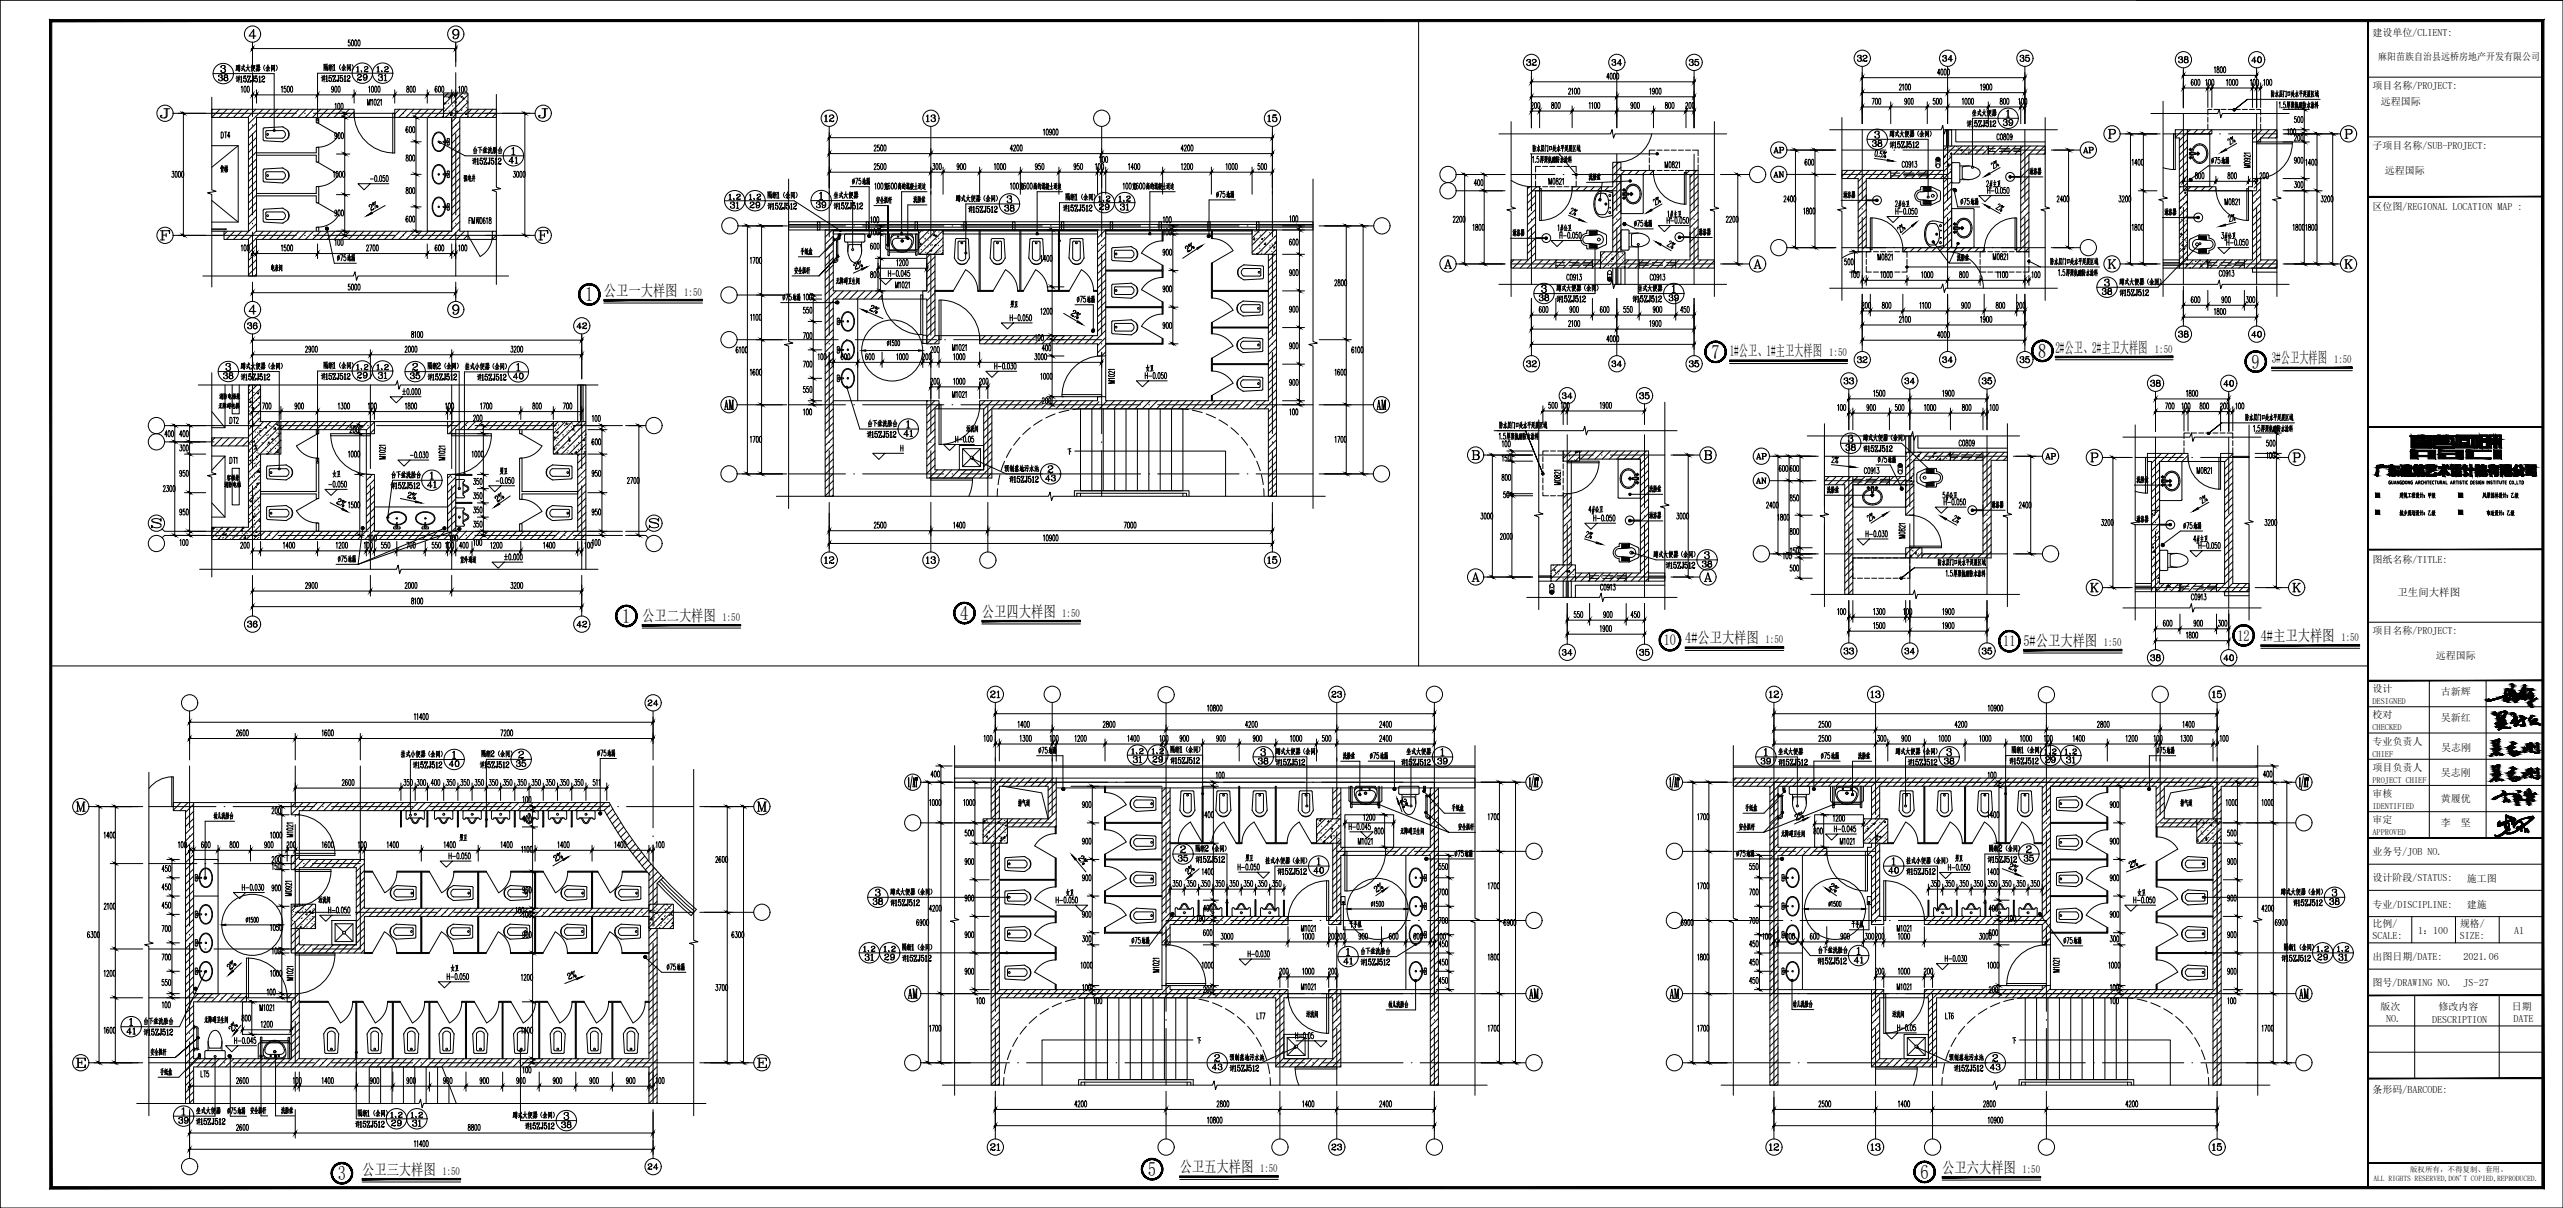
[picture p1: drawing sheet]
<svg xmlns="http://www.w3.org/2000/svg" width="1261mm" height="594mm" viewBox="0 0 1261 594" stroke-linecap="round" stroke-linejoin="round" font-family="sans-serif">
<defs><g id="words">
<g font-size="9.9">
<text x="288" y="148">1</text>
<text x="1003" y="176">8</text>
<text x="1108" y="181">9</text>
<text x="306" y="306">1</text>
<text x="166" y="580">3</text>
<text x="945" y="580">6</text>
</g>
<g font-size="9.8">
<text x="842" y="177">7</text>
<text x="472" y="305">4</text>
<text x="565" y="578">5</text>
</g>
<g font-size="8.4">
<text x="78" y="59">J</text>
<text x="78" y="119">F</text>
<text x="355" y="202">AM</text>
<text x="73" y="261">S</text>
<text x="318" y="261">S</text>
<text x="446" y="492">AM</text>
<text x="751" y="492">AM</text>
<text x="820" y="492">AM</text>
<text x="1130" y="492">AM</text>
</g>
<g font-size="7.9">
<text x="683" y="202" transform="rotate(-90 683 202)">AM</text>
<text x="36" y="400">M</text>
<text x="371" y="400">M</text>
</g>
<g font-size="7.6">
<text x="297" y="145">公卫一大样图</text>
<text x="1011" y="173">2#公卫、2#主卫大样图</text>
<text x="851" y="175">1#公卫、1#主卫大样图</text>
<text x="1118" y="179">3#公卫大样图</text>
<text x="316" y="305">公卫二大样图</text>
<text x="483" y="303">公卫四大样图</text>
<text x="829" y="316">4#公卫大样图</text>
<text x="995" y="318">5#公卫大样图</text>
<text x="1112" y="315">4#主卫大样图</text>
<text x="178" y="578">公卫三大样图</text>
<text x="580" y="576">公卫五大样图</text>
<text x="955" y="577">公卫六大样图</text>
</g>
<g font-size="7.4">
<text x="818" y="317">10</text>
<text x="985" y="318">11</text>
<text x="1101" y="315">12</text>
</g>
<g font-size="5.7">
<text x="1179" y="255">城乡规划设计：乙级</text>
<text x="1222" y="255">市政设计：乙级</text>
</g>
<g font-size="5.4">
<text x="337" y="145">1:50</text>
<text x="1060" y="173">1:50</text>
<text x="900" y="175">1:50</text>
<text x="1148" y="179">1:50</text>
<text x="355" y="305">1:50</text>
<text x="523" y="303">1:50</text>
<text x="869" y="316">1:50</text>
<text x="1035" y="318">1:50</text>
<text x="1152" y="315">1:50</text>
<text x="218" y="578">1:50</text>
<text x="620" y="576">1:50</text>
<text x="995" y="577">1:50</text>
</g>
<text font-size="5.1" x="1179" y="293">卫生间大样图</text>
<g font-size="4.9">
<text x="1167" y="18">建设单位/CLIENT:</text>
<text x="1170" y="29">麻阳苗族自治县远桥房地产开发有限公司</text>
<text x="1167" y="44">项目名称/PROJECT:</text>
<text x="1171" y="52">远程国际</text>
<text x="1167" y="73">子项目名称/SUB-PROJECT:</text>
<text x="1173" y="86">远程国际</text>
<text x="1167" y="103">区位图/REGIONAL LOCATION MAP :</text>
<text x="1167" y="277">图纸名称/TITLE:</text>
<text x="1167" y="312">项目名称/PROJECT:</text>
<text x="1198" y="324">远程国际</text>
<text x="1167" y="340">设计</text>
<text x="1201" y="342">古新辉</text>
<text x="1167" y="353">校对</text>
<text x="1201" y="355">吴新红</text>
<text x="1167" y="367">专业负责人</text>
<text x="1201" y="369">吴志刚</text>
<text x="1167" y="379">项目负责人</text>
<text x="1201" y="381">吴志刚</text>
<text x="1167" y="392">审核</text>
<text x="1201" y="394">黄履优</text>
<text x="1167" y="405">审定</text>
<text x="1201" y="406">李</text>
<text x="1211" y="406">坚</text>
<text x="1167" y="421">业务号/JOB NO.</text>
<text x="1167" y="433">设计阶段/STATUS:</text>
<text x="1214" y="434">施工图</text>
<text x="1167" y="446">专业/DISCIPLINE:</text>
<text x="1214" y="447">建施</text>
<text x="1167" y="456">比例/</text>
<text x="1210" y="456">规格/</text>
<text x="1167" y="462">SCALE:</text>
<text x="1190" y="460">1：100</text>
<text x="1210" y="462">SIZE:</text>
<text x="1237" y="459">A1</text>
<text x="1167" y="472">出图日期/DATE:</text>
<text x="1212" y="472">2021.06</text>
<text x="1167" y="485">图号/DRAWING NO.</text>
<text x="1212" y="485">JS-27</text>
<text x="1171" y="497">版次</text>
<text x="1200" y="497">修改内容</text>
<text x="1236" y="497">日期</text>
<text x="1174" y="503">NO.</text>
<text x="1197" y="503">DESCRIPTION</text>
<text x="1236" y="503">DATE</text>
<text x="1167" y="537">条形码/BARCODE:</text>
</g>
<g font-size="4.1">
<text x="1167" y="346">DESIGNED</text>
<text x="1167" y="359">CHECKED</text>
<text x="1167" y="372">CHIEF</text>
<text x="1167" y="385">PROJECT CHIEF</text>
<text x="1167" y="398">IDENTIFIED</text>
<text x="1167" y="411">APPROVED</text>
</g>
<g font-size="3.7">
<text x="1168" y="581">ALL RIGHTS RESERVED,DON'T COPIED,REPRODUCED.</text>
<text x="1186" y="577">版权所有，不得复制、套用。</text>
</g>
</g></defs>
<!-- layer: PUB_TITLE -->
<g fill="none" stroke="#000" stroke-width=".49">
<path d="M0 0v594M698 10v318M1051 0h210h-1261v594M1165 38h86M1165 67h86M1169 251h2v2h-2zM1169 243h2v2h-2zM1181 244l1 1M1181 243h.1M1181 242v1M1181 243v2M1182 242v2"/>
<path d="M1182 243h-1M1182 244h-1M1182 242v1M1182 245h.1M1183 243h.1M1183 243v1M1183 242l-1 1M1183 244h.1M1183 243v2M1183 244h1M1184 242l-1 1M1184 243v2v-1"/>
<path d="M1184 243h-1M1184 243h.1M1185 243v1M1186 243h-1M1186 244h-2M1187 243l-1 1M1187 243v1M1187 243v2M1187 242v1M1187 243h-1M1187 243l1-1v1M1188 244v1"/>
<path d="M1188 243h-1M1188 244h-1M1188 245h-1M1189 242v1M1189 243h-1M1189 243v1M1189 244v1M1189 244l1 1M1189 243l1-1v1M1190 244h-1M1190 243l-1 2M1190 243h1v2v-1"/>
<path d="M1191 242v1M1192 242v3M1192 243h-1M1193 244h.1M1195 242v2M1195 243v2M1196 243h-1M1196 244h-1M1196 242v2M1197 242l-1 1h1M1197 244h-1M1197 244l-1 1"/>
<path d="M1197 243v1M1197 244l1 1M1197 243v2M1197 243h1l-1 2M1198 243h-1M1198 242v1M1210 251h1v2h-1zM1210 243h1v2h-1zM1222 242l-1 3M1222 243l1 1M1222 243v1M1223 242v3v-1"/>
<path d="M1223 243h-1M1224 242v1M1224 243v1M1224 244l-1 1M1224 244v1M1224 243h.1M1224 244l1 1M1225 243h-1M1225 244h-1M1225 243l-1 1M1225 242h-1M1225 242v1h-1"/>
<path d="M1225 243h-2M1226 242v3h1v-3l-1 1M1226 243v1M1226 243v1h1M1226 243h.1M1227 243h-1M1228 243l-1 1M1228 243v1M1228 242v3M1229 243h-2M1229 244l-1-1v1M1230 242v1"/>
<path d="M1230 243h-1M1230 243v1M1230 244v1M1230 244l1 1M1230 243l1-1v1M1231 244h-1M1231 243l-1 2M1231 243h1v2v-1M1232 242v1M1232 242v3M1233 243h-1M1233 244h.1"/>
<path d="M1235 243l1-1-1 3h2v-1M1238 242l-1 1h1M1238 244l-1 1M1238 243l-1 1h1M1238 244l1 1M1238 243v2M1238 243h1l-1 2M1239 243h-1M1239 242l-1 1M1165 306h86M25 328h1140M1195 335v77"/>
<path d="M1223 335v77M1165 348h86M1165 373h86M1165 360h86M1165 399h86M1165 386h86M1165 438h86M1165 425h86M1165 451h86M1186 451v13M1208 451v13M1229 451v13"/>
<path d="M1165 477h86M1165 464h86M1188 489v41M1229 489v41M1165 517h86M1165 505h86M0 594h.1M0 594h1261"/>
<circle cx="1193" cy="244" r=".1"/>
<circle cx="1233" cy="244" r=".1"/>
</g>
<!-- layer: WALL -->
<g fill="none" stroke="#000" stroke-width=".49">
<path d="M105 54h-1M108 54l-4 4M112 54l-4 4M115 54l-4 4M119 54l-4 4M122 54l-4 4M126 54l-4 4M129 54l-7 7M133 54l-4 4M136 54l-4 4M140 54l-4 4M144 54l-4 4"/>
<path d="M147 54l-4 4M151 54l-4 4M154 54l-4 4M158 54l-4 4M161 54l-4 4M165 54l-4 4M168 54l-4 4M172 54l-4 4M174 55l-3 3M197 54l-3 2M200 54l-4 4M204 54l-4 4"/>
<path d="M207 54l-4 4M211 54l-4 4M214 54l-4 4M218 54l-4 4M218 54h-24v4h24M218 57l-1 1M222 58v56h-96v-56h48v-4h-70v4h18v56h-12v4h12v18h4v-18h104v-4h-4v-56M224 58l-2 2M226 59l-4 4M230 54h14v4h-14M232 54l-2 1M235 54l-4 4"/>
<path d="M239 54l-4 4M243 54l-4 4M244 56l-2 2M126 75l-4 4M126 78l-4 4M126 60l-4 4M126 64l-4 4M126 68l-4 4M126 71l-4 4M226 63l-4 4M226 67l-4 4M226 70l-4 4"/>
<path d="M226 74l-4 4M226 77l-4 4M796 80l-3 3M956 72h22v4h-18v12h-4zM956 77h1zM958 72l-2 2M960 75v1h-1zM960 77l-4 4M962 72l-6 5M965 74h.1M965 72l-4 4M969 72l-4 4"/>
<path d="M972 72l-4 4M976 72l-4 4M978 73l-3 3M978 72h28v4h-8v48h-6v-2h2v-46h-16M981 72l-3 3M985 72l-4 4M988 72l-4 4M992 72l-4 4M995 72l-4 4M996 74h.1M998 80l-4 4M998 76l-4 4"/>
<path d="M999 72l-5 4M1002 72l-4 4M1006 72l-4 4M1006 75l-1 1M1070 64h.1M1074 64l-4 4M1076 76l-4 4M1076 69l-4 4M1076 65l-4 4M1076 72l-4 4M1076 79l-4 4M1108 64h12v4h-8v2h-4z"/>
<path d="M1109 64l-1 1M1112 68l-2 2M1113 64l-5 5M1116 64l-4 4M1120 64l-4 4M1120 67l-1 1M126 92l-4 4M126 96l-4 4M126 99l-4 4M126 82l-4 4M126 85l-4 4M126 89l-4 4"/>
<path d="M226 81l-4 4M226 88l-4 4M226 91l-4 4M226 95l-4 4M226 98l-4 4M226 84l-4 4M752 92l-1 1M755 99l-4 5M755 96l-4 4M756 92l-5 4M774 92h-1M777 92l-2 2"/>
<path d="M781 92l-2 2M784 92l-2 2M788 92l-2 2M791 92l-2 2M797 93l-4 4M797 82l-4 4M797 100l-4 4M797 89l-4 5M797 96l-4 4M799 84l-6 6M803 84l-2 2M806 84l-2 2"/>
<path d="M810 84l-2 2M813 84l-2 2M831 84l-2 2M835 84l-4 3M835 90l-4 4M835 87l-4 4M835 94l-4 4M835 97l-4 4M909 84l-3 3M912 84l-3 4M916 84l-4 4M916 84h-10v4h8v36h6v-2h-2v-34h38v34h-20v2h40v-2h-16v-34"/>
<path d="M916 84h40M918 89l-4 4M918 92l-4 4M918 96l-4 4M918 99l-4 4M920 84l-6 5M923 84l-4 4M927 84l-4 4M930 84l-4 4M934 84l-4 4M937 84l-4 4M941 84l-4 4"/>
<path d="M944 84l-4 4M948 84l-4 4M951 84l-4 4M955 84l-4 4M956 86l-2 2M958 88l-2 2M959 80v1h-1zM960 84l-4 4M960 88h.1M960 80l-4 4M960 89l-4 4M960 93l-4 4"/>
<path d="M960 96l-4 4M960 100l-4 4M998 83l-4 4M998 87l-4 4M998 90l-4 4M998 94l-4 4M998 97l-4 4M1072 92v-24h-2v-4h6v28l-4 4M1072 92h4v36h10v4h-14zM1072 92h.1M1075 95h.1M1076 92h14v2h-14z"/>
<path d="M1076 100l-1-1h1l-4 4M1076 83l-4 4M1076 95l-4 4M1076 86l-4 4M1076 90l-2 2M1078 92l-2 1M1081 92l-2 2M1085 92l-2 2M1088 92l-2 2M1090 94h.1M1110 88l-2 2M1112 89l-3 4"/>
<path d="M1112 93l-4 4M1112 96l-4 4M1112 100l-4 4M112 114l-2 1M115 114l-4 4M119 114l-4 4M126 110l-8 8M126 114l-4 4M126 103l-4 4M126 106l-4 4M129 114l-7 7M133 114l-4 4"/>
<path d="M137 114l-4 4M140 114l-4 4M144 114l-4 4M147 114l-4 4M151 114l-4 4M154 114l-4 4M158 114l-4 4M161 114l-4 4M165 114l-4 4M168 114l-4 4M172 114l-4 4M175 114l-4 4"/>
<path d="M179 114l-4 4M183 114l-4 4M186 114l-4 4M190 114l-4 4M193 114l-4 4M197 114l-4 4M200 114l-4 4M204 114l-4 4M207 114l-4 4M211 114l-4 4M214 114l-4 4M218 114l-4 4"/>
<path d="M221 114l-4 4M226 102l-4 4M226 105l-4 4M226 109l-4 4M226 112l-5 6M229 114l-5 4M230 116l-2 2M242 114h2v4h-2zM243 114h-1M244 116l-2 2M406 113h4v30h24v4h-24v97h-4zM406 113h.1"/>
<path d="M409 113l-3 4M410 116l-4 4M410 120l-4 4M540 113v52h-58v4h58v6h4v-62M540 113h.1M544 113l-4 4M544 117l-4 3M755 107l-4 4M755 114l-4 4M755 103l-4 4M755 110l-4 4M755 117l-4 4"/>
<path d="M797 107l-4 4M797 114l-4 4M797 103l-4 4M797 111l-4 4M797 118l-4 4M835 119l-4 4M835 101l-4 4M835 104l-4 4M835 108l-4 4M835 111l-4 4M835 115l-4 4M918 103l-4 4"/>
<path d="M918 106l-4 5M918 110l-4 4M918 114l-4 4M918 117l-4 4M960 103l-4 4M960 107l-4 4M960 110l-4 4M960 114l-4 4M960 118l-4 4M998 111l-4 4M998 118l-5 6M998 101l-4 4"/>
<path d="M998 104l-4 4M998 108l-4 4M998 115l-4 4M1072 102h1zM1073 115h.1M1076 102l-4 4M1076 106l-4 4M1076 109l-4 4M1076 113l-4 4M1076 116l-4 4M1076 120l-4 4M1076 113v1"/>
<path d="M1112 107l-4 4M1112 114l-4 4M1112 103l-4 4M1112 111l-4 3M1112 118l-4 4M126 121l-4 4M126 124l-4 4M126 128l-4 4M126 131l-4 4M126 135l-1 1M410 130l-4 4M410 137l-4 4"/>
<path d="M410 123l-4 4M410 127l-4 4M410 134l-4 4M456 125v18h-2v4h2v22M458 125l-2 2M460 125v40M460 126l-4 4M460 130l-4 4M460 133l-4 4M460 137l-4 4M544 120l-4 4M544 127l-4 4"/>
<path d="M544 134l-4 4M544 124l-4 4M544 131l-4 4M544 138l-4 4M624 125v72h-80v-2h-4v2h-58v4h2v30h-24v-30h2v-4h-6v38h32v-34h136v43h4v-119M627 125l-3 3M628 139l-4 4M628 132l-4 3M628 128l-4 4M628 135l-4 4M745 128l-2 1M748 128l-4 4"/>
<path d="M755 128v-34h2v-2h-6v36h-8v4h44M755 128l-4 4M755 121l-4 4M755 124l-7 8M755 128h32M759 128l-4 4M762 128l-4 4M766 128l-4 4M769 128l-4 4M773 128l-4 4M777 128l-4 4M780 128l-4 4"/>
<path d="M784 128l-4 4M787 128l-4 4M787 131v1M793 124v-30h-20v-2h20v-12h4v4h16v2h-16v38M797 121l-2 3M799 128h32v-42h-2v-2h6v44h8v4h-44M801 128l-2 2M805 128l-4 4M808 128l-4 4M812 128l-4 4M815 128l-4 4M819 128l-4 4"/>
<path d="M823 128l-4 4M826 128l-4 4M830 128l-4 4M835 122l-4 4M835 126l-6 6M837 128l-4 4M840 128l-4 4M843 128l-3 4M843 132h.1M918 121l-2 1M938 122l-2 2M942 122l-2 2"/>
<path d="M945 122l-2 2M949 122l-2 2M952 122l-2 2M956 122l-2 2M960 121l-3 3M963 122l-2 2M966 122l-2 2M970 122l-2 2M973 122l-1 2M976 123l-1 1M998 122l-2 2M1073 121l1-1v1z"/>
<path d="M1075 122v1h-1zM1076 130h-1zM1076 124l-4 4M1076 127l-4 4M1077 132h.1M1079 128l-4 4M1082 128l-4 4M1083 130v1zM1085 129l1-1v1zM1086 128l-4 4M1086 128h22v-34h-2v-2h2v-4h4v40h8v4h-34M1086 131l-1 1"/>
<path d="M1088 128l-2 1M1091 128l-4 4M1095 128l-4 4M1098 128l-4 4M1102 128l-4 4M1105 128l-4 4M1112 121l-4 4M1112 125l-7 7M1112 128l-4 4M1116 128l-4 4M1120 128l-5 4M1120 131l-1 1"/>
<path d="M410 152l-4 4M410 159l-4 4M410 148l-4 4M410 155l-4 4M410 141l-4 4M411 143l-5 5M415 143l-4 4M418 143l-4 4M422 143l-4 4M425 143l-4 4M429 143l-4 4M433 143l-5 4"/>
<path d="M434 145l-2 2M460 144l-4 4M460 140l-4 4M460 147l-4 4M460 151l-4 4M460 155l-4 4M460 158l-4 4M544 141l-4 4M544 148l-4 4M544 155l-4 4M544 145l-4 4M544 152l-4 4"/>
<path d="M544 159l-4 4M628 146l-4 4M628 142l-4 4M628 149l-4 4M628 153l-4 4M628 156l-4 4M628 160l-4 4M410 166l-4 4M410 173l-4 4M410 180l-4 4M410 162l-4 4M410 169l-4 4"/>
<path d="M410 176l-4 4M460 165h2v4h-6M460 162l-4 4M460 165l-4 4M462 167l-2 2M485 165l-3 3M488 165l-4 4M492 165l-4 4M495 165l-4 4M499 165l-4 4M502 165l-4 4M506 165l-4 4"/>
<path d="M509 165l-3 4M513 165l-4 4M517 165l-4 4M520 165l-4 4M524 165l-4 4M527 165l-4 4M531 165l-4 4M534 165l-4 4M538 165l-4 4M544 162l-7 7M544 166l-4 4M544 170l-4 4"/>
<path d="M544 173l-2 2M628 163l-4 4M628 167l-4 4M628 170l-4 4M628 174l-4 4M628 177l-4 4M123 189l-1 1M123 197l1 1h-1zM126 189l-4 5M127 193v1zM128 195h.1M128 191l-6 6"/>
<path d="M128 195l-6 6M128 198l-6 6M410 187l-4 4M410 194l-4 4M410 183l-4 4M410 190l-4 4M410 197l-4 4M456 197h.1M460 197l-4 4M462 199l-6 5M485 197l-3 3M488 197l-4 4"/>
<path d="M492 197l-8 8M495 197l-4 4M499 197l-4 4M502 197l-4 4M506 197l-4 4M509 197l-4 4M513 197l-4 4M516 197l-4 4M520 197l-4 4M523 197l-4 4M527 197l-4 4M531 197l-4 4"/>
<path d="M534 197l-4 4M538 197l-4 4M541 198l-4 3M545 197l-4 4M548 197l-4 4M552 197l-4 4M555 197l-4 4M559 197l-4 4M562 197l-4 4M566 197l-4 4M569 197l-4 4M573 197l-4 4"/>
<path d="M576 197l-3 4M580 197l-4 4M584 197l-4 4M587 197l-4 4M591 197l-4 4M594 197l-4 4M598 197l-4 4M601 197l-4 4M605 197l-4 4M608 197l-4 4M612 197l-4 4M615 197l-4 4"/>
<path d="M619 197l-4 4M622 197l-4 4M628 195l-6 6M628 199l-4 4M628 181l-4 4M628 185l-4 4M628 188l-4 4M628 192l-4 4M106 215l-2 2M109 215l-4 4M113 215l-4 4M116 215l-4 4"/>
<path d="M120 215l-4 4M122 215h-18v4h18M122 208h.1M122 218h.1M122 217l-3 2M122 202h1M124 201l1-1v1zM128 207v-18h-6v70h-18v6h24v-42M128 202l-5 5M128 205l-2 2M138 207h46v6h-4v-2h-42l4-4M138 207v1"/>
<path d="M146 207l-4 4M149 207l-4 4M153 207l-4 4M156 207l-4 4M160 207l-4 4M163 207l-4 4M167 207l-4 4M170 207l-4 4M174 207l-4 4M177 207l-4 4M181 207l-4 4M184 208l-4 4"/>
<path d="M184 211l-2 2M223 207l-3 3M227 207l-6 6M230 207l-4 4M234 207l-4 4M237 207l-4 4M241 207l-4 4M245 207l-4 4M248 207l-4 4M252 207l-4 4M255 207l-4 4M259 207l-4 4"/>
<path d="M262 207l-4 4M266 207l-4 4M269 207l-4 4M272 207h-52v6h4v-2h48M272 208l-3 3M410 201l-4 4M410 208l-4 4M410 215l-4 4M410 205l-4 4M410 212l-4 4M410 219l-4 4M460 204l-4 4"/>
<path d="M460 208l-4 4M460 211l-4 4M460 215l-4 4M460 218l-4 4M488 204l-4 4M488 208l-4 4M488 211l-4 4M488 215l-4 4M488 218l-4 4M628 202l-4 4M628 206l-4 4M628 209l-4 4"/>
<path d="M628 213l-4 4M628 216l-4 4M628 220l-4 4M122 222h.1M122 239h.1M123 226v1zM124 223l-2 2M126 238h1zM127 224v1h-1zM127 231l1 1h-1zM128 223l-6 6M128 232h-1z"/>
<path d="M128 237l-6 6M128 226l-6 6M128 230l-6 6M128 234l-6 5M183 233l-3 3M184 236l-4 4M184 239l-4 4M222 233l-2 2M224 235l-4 4M224 238l-4 4M284 223v38h-60v-28h-4v28h-36v-28h-4v28h-52v4h160v-42M285 223l-1 1"/>
<path d="M288 224l-4 4M288 231l-4 4M288 238l-4 4M288 227l-4 4M288 234l-4 4M410 222l-4 4M410 229l-4 4M410 236l-4 4M410 226l-4 4M410 233l-4 4M410 240l-4 4M460 222l-4 4"/>
<path d="M460 225l-4 4M460 229l-4 4M461 231l-4 4M465 231l-4 4M468 231l-4 4M472 231l-4 4M475 231l-4 4M479 231l-4 4M482 231l-4 4M488 229l-6 6M488 226l-4 4M488 233l-3 2"/>
<path d="M488 222l-4 4M628 223l-4 4M628 227l-4 4M628 230l-4 4M628 234l-4 4M628 238l-4 4M777 224v2h30v56h-32M777 222h34v64h-36M778 222l-1 1M782 222l-4 4M785 222l-4 4M789 222l-4 4"/>
<path d="M792 222l-4 4M796 222l-4 4M799 222l-4 4M803 222l-4 4M806 222l-4 4M810 222l-4 4M811 224l-4 4M811 231l-4 4M811 238l-4 4M811 228l-4 4M811 235l-4 4M900 234l-2 3"/>
<path d="M903 234l-4 4M907 234l-4 4M910 234l-4 4M914 234l-7 7M917 234l-4 4M921 234l-4 4M925 234l-4 4M928 234l-4 4M932 234l-4 4M935 234l-4 4M937 222h22v4h-18v12h-4zM937 234h-39v4h9v54h4v-54h26v15h4v-15"/>
<path d="M937 236l-2 2M938 238l-1 1M938 222l-1 1M939 229h-1zM940 235h.1M940 236v1zM941 226l-4 4M941 239l-4 4M941 230l-4 4M941 237l-1 1M941 233l-4 4M942 222l-5 5"/>
<path d="M944 224v1l-1-1zM944 222h1M945 222h.1M945 222l-4 4M949 222l-4 4M951 225v-1v1M952 222v1h-1zM952 222l-4 4M954 226l1-1v1zM956 226l3-4h29v4h-8v48h-35M956 222l-4 4M959 223v1z"/>
<path d="M959 226h.1M959 226h16v46h-30M961 222l-2 2M965 222l-4 4M968 222l-4 4M972 222l-4 4M975 222l-4 4M979 222l-4 4M980 232l-5 4M980 240l-5 4M980 229l-5 4M980 236l-5 4"/>
<path d="M983 222l-8 7M986 222l-4 4M988 224l-2 2M1062 227l-4 4M1062 231l-4 4M1062 234l-4 4M1062 238l-4 4M1063 223l-5 5M1067 223l-4 4M1070 223l-4 4M1074 223l-4 4M1076 224l-3 3"/>
<path d="M1098 223l-4 4M1098 237l-4 4M1098 227l-4 4M1098 230l-4 4M1098 234l-4 4M105 259v1h-1zM106 259l-2 2M109 259l-5 6M112 260v1zM113 259l-6 6M117 259l-6 6M120 259l-1 1h1v-1"/>
<path d="M120 259l-6 6M124 246v1h-1zM124 245h1h-1zM125 254h-1zM127 256h1v1zM128 243v1M128 241l-6 6M128 248l-6 6M128 251l-6 6M128 255l-10 10M128 258l-7 7M128 244l-6 6"/>
<path d="M184 243l-4 4M184 246l-4 4M184 250l-4 4M184 254l-4 3M184 257l-4 4M224 256l-4 4M224 259l-6 6M224 242l-4 4M224 245l-4 4M224 249l-4 4M224 252l-4 4M288 252l-4 4"/>
<path d="M288 245l-4 4M288 259l-6 6M288 241l-4 4M288 249l-4 3M288 256l-4 4M410 243l-1 1M628 241l-3 3M771 243l-2 2M773 248l-4 4M773 255l-4 4M773 245l-4 4M773 252l-4 4"/>
<path d="M773 259l-4 4M811 245l-4 4M811 260l-4 4M811 252l-4 5M811 242l-4 4M811 249l-4 4M811 256l-4 4M911 240l-4 4M911 247l-4 4M911 255l-4 4M911 244l-4 4M911 251l-4 4"/>
<path d="M911 258l-4 4M941 242l-4 4M941 246l-4 4M941 249l-4 4M941 253h.1M980 247l-5 4M980 254l-5 4M980 243l-5 4M980 250l-5 4M980 257l-5 4M1058 251v-24h-2v-4h20v4h-14v24M1058 251h4v36h10v4h-14z"/>
<path d="M1058 253l1-1v1zM1062 251l-4 3M1062 254h.1M1062 241l-4 5M1062 249l-2 2M1062 254l-4 4M1062 257l-4 4M1062 245l-4 4M1098 244l-4 4M1098 251l-4 4M1098 259l-4 4M1098 241l-4 4"/>
<path d="M1098 248l-4 4M1098 255l-4 4M110 262v1h-1zM111 263v-1v1zM119 261h.1M121 264v1h-1zM126 263l-1 1h1v-1M126 261v1zM128 262l-3 3M130 261l-2 3M134 261l-4 4M137 261l-4 4"/>
<path d="M141 261l-4 4M145 261l-4 4M148 261l-4 4M152 261l-4 4M155 261l-4 4M159 261l-4 4M162 261l-4 4M166 261l-4 4M169 261l-4 4M173 261l-4 4M176 261l-4 4M180 261l-4 4"/>
<path d="M184 261l-5 4M187 261l-4 4M191 261l-4 4M194 261l-4 4M198 261l-4 4M201 261l-4 4M205 261l-4 4M208 261l-4 4M212 261l-4 4M215 261l-4 4M219 261l-4 4M226 261l-4 4"/>
<path d="M229 261l-4 4M233 261l-4 4M236 261l-4 4M240 261l-4 4M244 261l-4 4M247 261l-4 4M251 261l-4 4M254 261l-4 4M258 261l-4 4M261 261l-4 4M265 261l-4 4M268 261l-4 4"/>
<path d="M272 261l-4 4M275 261l-4 4M279 261l-4 4M282 261l-4 4M288 263l-2 2M769 278v-35h4v35M773 262l-4 4M773 269l-4 4M773 276l-1 2M773 266l-4 4M773 273l-4 4M811 267l-4 4"/>
<path d="M811 274l-4 4M811 263l-4 4M811 270l-4 4M811 277l-4 4M911 262l-4 4M911 269l-4 4M911 276l-4 4M911 265l-4 4M911 272l-4 4M911 279l-4 4M947 272l-2 2M950 272l-2 2"/>
<path d="M954 272l-2 2M957 272l-2 2M961 272l-2 2M964 272l-2 2M968 272l-2 2M971 272l-2 2M975 272l-2 2M980 268l-5 4M980 261l-5 4M980 271l-4 3M980 264l-5 4M1059 269h.1"/>
<path d="M1059 271h1v1zM1061 276v1h-1zM1062 261l-4 4M1062 265l-4 3M1062 268l-4 4M1062 272l-4 4M1062 275l-4 4M1062 279l-4 4M1062 264h.1M1098 280l-4 4M1098 266l-4 4M1098 273l-4 4"/>
<path d="M1098 262l-4 4M1098 269l-4 4M1098 276l-4 4M778 282l-3 3M782 282l-4 4M785 282l-4 4M789 282l-4 4M792 282l-4 4M796 282l-4 4M799 282l-4 4M803 282l-4 4M806 282l-4 4"/>
<path d="M811 281l-5 5M811 284l-2 2M911 286l-4 4M911 290l-2 2M911 283l-4 4M1060 290h1zM1062 284h.1M1062 286l-4 4M1062 282l-4 4M1065 287l-4 4M1066 288l1-1v1zM1068 287l-4 4"/>
<path d="M1072 287l-4 4M1072 287h22v-60h-2v-4h6v64h8v4h-34M1072 290l-1 1M1073 287l-1 1M1077 287l-4 4M1081 287l-4 4M1084 287l-4 4M1088 287l-4 4M1091 287l-4 4M1098 287l-4 4M1098 283l-7 8M1102 287l-4 4"/>
<path d="M1105 287l-4 4M1106 289l-1 2M85 395h.1M89 395l-4 3M92 395l-3 4M95 395l-4 4M95 399l-4 4M146 395l-3 2M149 395l-6 5M153 395l-4 4M156 395l-4 4M160 395l-4 4"/>
<path d="M163 395l-4 4M167 395l-4 4M170 395l-4 4M174 395l-4 4M177 395l-4 4M181 395l-4 4M184 395l-4 4M188 395l-4 4M192 395l-5 4M195 395l-4 4M199 395l-4 4M202 395l-4 4"/>
<path d="M206 395l-4 4M209 395l-4 4M213 395l-4 4M216 395l-4 4M220 395l-4 4M223 395l-4 4M227 395l-4 4M230 395l-4 4M234 395l-4 4M237 395l-4 4M241 395l-4 4M245 395l-4 4"/>
<path d="M248 395l-4 4M252 395l-4 4M255 395l-4 4M259 395l-4 4M262 395l-4 4M266 395l-4 4M269 395l-4 4M273 395l-4 4M276 395l-4 4M280 395l-4 4M283 395l-4 4M287 395l-4 4"/>
<path d="M290 395l-3 4M294 395l-4 4M298 395l-4 4M300 396l-3 3M301 398l-3 3M488 383h238v4h-206M488 383h-18v4h18M488 383v20l4-4M490 383l-2 2M492 388l-4 4M492 392l-4 4M492 395l-4 4"/>
<path d="M493 383l-5 5M497 383l-4 4M500 383l-4 4M504 383l-4 4M508 383l-4 4M511 383l-4 4M515 383l-4 4M518 383l-4 4M520 383v24h-24M520 385l-4 4M520 392l-4 4M520 399l-8 8"/>
<path d="M520 388l-4 4M520 395l-4 4M572 387v78h4v-10h58v-4h-58v-64M573 387l-1 2M576 389l-4 4M576 392l-4 4M576 396l-4 4M576 399l-4 4M656 387v16M658 387l-2 3M660 390l-4 4M660 387v16"/>
<path d="M660 393l-4 4M660 397l-4 4M704 387v30h-22v4h22v113h4v-147M704 387v1M708 395l-4 4M708 388l-4 4M708 391l-4 4M708 398l-4 4M854 383l-1 1M858 383l-4 4M861 383l-4 4M865 383l-4 4"/>
<path d="M868 383l-4 4M872 383l-4 4M875 390l-4 4M875 394l-4 4M875 397l-4 4M875 383l-4 4M879 383l-8 8M882 383l-4 4M886 383l-4 4M889 383l-4 4M893 383l-4 4M896 383l-4 4"/>
<path d="M900 383l-4 4M904 383l-4 4M907 383l-4 4M911 383l-4 4M914 383l-4 4M918 383l-4 4M921 383l-4 4M925 390l-4 4M925 393l-4 4M925 397l-4 4M925 383l-4 4M928 383l-7 7"/>
<path d="M932 383l-4 4M935 383l-4 4M939 383l-4 4M942 383l-4 4M946 383l-4 4M949 383l-4 4M953 383l-4 4M957 383l-4 4M960 383l-4 4M964 383l-4 4M967 383l-4 4M971 383l-4 4"/>
<path d="M974 383l-4 4M978 383l-4 4M981 383l-4 4M985 383l-4 4M988 383l-4 4M992 383l-4 4M995 383l-4 4M999 383l-4 4M1003 383l-4 4M1006 383l-4 4M1009 391l-4 4M1009 398l-4 4"/>
<path d="M1009 387l-4 4M1009 394l-4 4M1010 383l-5 5M1013 383l-4 4M1017 383l-4 4M1020 383l-4 4M1024 383l-4 4M1027 383l-4 4M1031 383l-4 4M1034 383l-4 4M1038 383l-4 4M1041 383l-4 4"/>
<path d="M1045 383l-4 4M1048 383l-4 4M1052 383l-4 4M1056 383l-4 4M1059 383l-4 4M1063 383l-4 4M1065 395l-4 4M1065 388l-4 4M1065 391l-4 4M1065 398l-4 4M1066 383l-5 5M1070 383l-4 4"/>
<path d="M1073 383l-4 4M1077 383l-4 4M1080 383l-4 4M1084 383l-4 4M1087 383l-4 4M1091 383l-4 4M1093 388l-4 4M1093 392l-4 4M1093 395l-4 4M1093 399l-4 4v-16h-24v16h16M1094 383l-5 5M1098 383l-4 4"/>
<path d="M1102 383l-4 4M1105 383l-4 4M1109 383l-4 4M1111 384l-3 3M95 403l-4 4M95 406l-4 4M95 410l-4 4M95 413l-4 4M95 417l-4 4M147 400v1M303 400l-3 3M304 402l-3 3"/>
<path d="M305 405l-2 2M307 407l-3 3M308 409l-3 3M310 411l-3 3M311 413l-3 3M313 415l-3 3M314 417l-3 3M316 419l-3 3M488 415v119h4v-43M490 415l-2 2M492 415v72h80v-2h4v2h58v4h-2v30h24v-30h-2v-4h6v38h-32v-34h-136M492 403v-16h24v16h-20"/>
<path d="M492 416l-4 4M492 420l-4 4M492 402l-1 1M498 403l-2 2M502 403l-4 4M505 403l-4 4M509 403l-4 4M512 403l-4 4M520 402l-5 5M520 406l-1 1M576 403l-4 4M576 410l-4 4"/>
<path d="M576 417l-4 4M576 407l-4 4M576 414l-4 4M656 415v36h-2v4h6v-34h2v-4h-2v-2M656 415h.1M659 415l-3 3M660 400l-3 3M661 417l-5 5M662 420l-2 1M682 417h.1M686 417l-4 4M689 417l-4 4"/>
<path d="M693 417l-4 4M696 417l-4 4M700 417l-4 4M703 417l-4 4M708 419l-4 5M708 402l-4 4M708 405l-4 4M708 409l-4 4M708 412l-4 4M708 416l-5 5M875 415l-4 4M875 401l-4 4"/>
<path d="M875 404l-4 4M875 408l-4 4M875 412l-4 4M877 417l-6 6M880 417l-4 4M884 417l-4 4M887 417l-4 4M891 417l-4 4M894 417l-4 4M898 417l-4 4M899 419l-2 2M919 417h.1"/>
<path d="M921 403v-16h-46v30h24v4h-24v113h-4v-147h-18v-4h258v4h-18v16M921 415v2h-2v4h2v34h6v-4h-2v-36l-6 6M921 415h.1M925 403v-16h80v64h-58v4h58v10h4v-78h52v20h20M925 400l-3 3M925 418l-4 4M1009 405l-4 4M1009 412l-4 4M1009 401l-4 4M1009 408l-4 4M1009 415l-4 4M1009 419l-4 4"/>
<path d="M1065 402l-4 4M1067 403l-4 4M1071 403l-4 4M1074 403l-4 4M1078 403l-4 4M1081 404l-3 3M1089 415v72h-80v-2h-4v2M1091 415l-2 2M1093 415v119h-4v-43h-136v34M1093 402l-1 1M1093 416l-4 4M1093 420l-4 4"/>
<path d="M95 420l-4 4M95 424l-4 4M95 427l-4 4M95 431l-4 4M95 434l-4 4M95 438l-4 4M144 421l-1 1M147 421l-4 4M149 423l-5 5M153 423l-4 4M156 423l-4 4M160 423l-4 4"/>
<path d="M163 423l-3 4M167 423l-4 4M171 423l-4 4M174 423l-4 4M178 423l-4 4M179 425l-4 4M179 432l-4 4M179 439l-4 4M179 428l-4 4M179 435l-4 4M317 421l-3 3M319 423l-3 3"/>
<path d="M319 430v17h-140v-24h-32v-2h-4v7h4v-1h28v38h-28v-8l-4 4M320 430a192 192 0 0 1-23-31h-150v2h-4v-6h157a184 184 0 0 0 26 37l-3 2v11M320 425l-3 3M322 427l-3 3M323 436l-4 4M323 440l-4 4M324 429l-5 4M325 431l-6 6M492 423l-4 4M492 427l-4 4M492 430l-4 4M492 434l-4 4"/>
<path d="M492 438l-4 4M576 431l-4 4M576 438l-4 4M576 424l-4 4M576 421l-4 4M576 428l-4 4M576 435l-4 4M660 422l-4 4M660 425l-4 4M660 429l-4 4M660 432l-4 4M660 436l-4 4"/>
<path d="M660 439l-4 4M708 423l-4 4M708 427l-4 4M708 430l-4 4M708 434l-4 4M708 437l-4 4M875 422l-4 4M875 426l-4 4M875 429l-4 4M875 433l-4 4M875 436l-4 4M875 440l-4 4"/>
<path d="M925 422l-4 4M925 425l-4 4M925 429l-4 4M925 432l-4 4M925 436l-4 4M925 439l-4 4M1009 437l-4 4M1009 433l-4 4M1009 426l-4 4M1009 423l-4 3M1009 430l-4 4M1093 423l-4 4"/>
<path d="M1093 427l-4 4M1093 430l-4 4M1093 434l-4 4M1093 437l-4 5M95 445l-4 4M95 459l-4 4M95 441l-4 4M95 448l-4 5M95 452l-4 4M95 456l-4 4M143 457v12h36v-18h140v70h-172v-32h-6v4h2v28M144 457h-1"/>
<path d="M179 446l-4 4M179 453l-4 4M179 460l-4 4M179 442l-4 4M179 456l-4 4M182 447l-7 6M185 447l-4 4M189 447l-4 4M193 447l-4 4M196 447l-4 4M200 447l-4 4M203 447l-4 4"/>
<path d="M207 447l-4 4M210 447l-4 4M214 447l-4 4M217 447l-4 4M221 447l-4 4M224 447l-4 4M228 447l-4 4M231 447l-4 4M235 447l-4 4M239 447l-5 4M242 447l-4 4M246 447l-4 4"/>
<path d="M249 447l-4 4M253 447l-4 4M256 447l-4 4M260 447l-4 4M263 447l-4 4M267 447l-4 4M270 447l-4 4M274 447l-4 4M277 447l-4 4M281 447l-4 4M284 447l-4 4M288 447l-4 4"/>
<path d="M292 447l-4 4M295 447l-4 4M299 447l-4 4M302 447l-4 4M306 447l-4 4M309 447l-4 4M313 447l-4 4M316 447l-4 4M319 454h.1M319 451h.1M319 447l-3 4M320 457l-1 1"/>
<path d="M323 457v86h-4v-18h-224v18h-4v-144h-6v-4h10v94h26v4h-26v28h48M323 443l-1 2M323 457l-4 4M343 447l-3 3M492 441l-4 4M492 445l-4 4M492 448l-4 4M492 452l-4 4M492 455l-4 4M492 459l-4 4M576 445l-4 4M576 460l-4 4"/>
<path d="M576 449l-4 4M576 456l-4 4M576 442l-4 4M577 451l-5 5M581 451l-4 4M584 451l-3 4M588 451l-4 4M592 451l-4 4M595 451l-4 4M599 451l-4 4M602 451l-4 4M606 451l-4 4"/>
<path d="M609 451l-4 4M613 451l-4 4M616 451l-4 4M620 451l-4 4M623 451l-4 4M627 451l-4 4M630 451l-4 4M634 451l-4 4M634 455h.1M655 451l-1 1M660 443l-4 4M660 446l-4 4"/>
<path d="M660 450l-5 5M660 453l-2 2M708 444l-4 4M708 451l-4 4M708 458l-4 4M708 441l-4 4M708 448l-4 4M708 455l-4 4M875 443l-4 4M875 447l-4 4M875 450l-4 4M875 454l-4 4"/>
<path d="M875 458l-4 3M925 443l-4 4M925 446l-4 4M925 450l-4 4M949 451l-2 2M952 451l-4 4M956 451l-4 4M959 451l-4 4M963 451l-4 4M966 451l-4 4M970 451l-4 4M973 451l-4 4"/>
<path d="M977 451l-4 4M980 451l-3 4M984 451l-4 4M988 451l-4 4M991 451l-4 4M995 451l-4 4M998 451l-4 4M1002 451l-4 4M1009 447l-8 8M1009 451l-4 4M1009 454l-4 4M1009 458l-4 4"/>
<path d="M1009 444l-4 4M1009 440l-4 4M1093 441l-4 4M1093 445l-4 4M1093 448l-4 4M1093 452l-4 4M1093 455l-4 4M1093 459l-4 4M95 466l-4 4M95 473l-4 4M95 463l-4 4M95 470l-4 4"/>
<path d="M95 477l-4 4M147 464l-4 4M147 460l-4 4M150 465l-4 4M153 465l-4 4M157 465l-4 4M160 465l-4 4M164 465l-4 4M167 465l-4 4M171 465l-4 4M175 465l-4 4M179 467l-1 2"/>
<path d="M179 463l-5 6M323 461l-4 4M323 464l-4 4M323 468l-4 4M323 472l-4 4M323 475l-4 4M323 479l-4 4M492 462l-4 4M492 466l-4 4M492 469l-4 4M492 473l-4 4M492 476l-4 4"/>
<path d="M492 480l-4 4M576 463l-2 2M708 465l-4 4M708 473l-4 4M708 476l-4 4M708 462l-4 4M708 469l-4 4M708 480l-4 4M875 461l-4 4M875 465l-4 4M875 468l-4 4M875 472l-4 4"/>
<path d="M875 475l-4 4M875 479l-4 4M1009 461l-4 4M1093 462l-4 4M1093 466l-4 4M1093 469l-4 4M1093 473l-4 4M1093 476l-4 4M1093 480l-4 4M95 480l-4 4M95 487l-4 4M95 494l-4 4"/>
<path d="M95 498l-4 4M95 484l-4 4M97 489l-6 6M101 489l-4 4M105 489l-4 4M108 489l-4 4M112 489l-4 4M115 489l-4 4M119 489l-4 4M121 490l-3 3M143 489l-2 2M147 489l-4 4"/>
<path d="M147 492l-4 4M147 499l-4 4M147 495l-4 5M323 482l-4 4M323 486l-4 4M323 489l-4 4M323 493l-4 4M323 496l-4 4M323 500l-4 4M492 491l-4 4M492 494l-4 4M492 498l-4 4"/>
<path d="M492 483l-4 4M492 487l-4 4M495 487l-3 4M499 487l-4 4M503 487l-4 4M506 487l-4 4M510 487l-4 4M513 487l-4 4M517 487l-4 4M520 487l-4 4M524 487l-4 4M527 487l-4 4"/>
<path d="M531 487l-4 4M534 487l-4 4M538 487l-4 4M541 487l-4 4M545 487l-4 4M549 487l-5 4M552 487l-4 4M556 487l-4 4M559 487l-4 4M563 487l-4 4M566 487l-4 4M570 487l-4 4"/>
<path d="M572 485h.1M575 485l-6 6M577 487l-4 4M580 487l-4 4M584 487l-4 4M587 487l-4 4M591 487l-4 4M594 487l-4 4M598 487l-4 4M602 487l-4 4M605 487l-4 4M609 487l-4 4"/>
<path d="M612 487l-4 4M616 487l-4 4M619 487l-4 4M623 487l-4 4M626 487l-4 4M630 487l-4 4M632 499l-4 4M632 492l-4 4M632 496l-4 4M633 487l-5 5M634 490l-1 1M655 487l-1 1"/>
<path d="M658 487l-4 4M660 489l-4 4M660 492l-4 4M660 496l-4 4M660 499l-4 4M708 483l-4 4M708 487l-4 4M708 490l-4 4M708 494l-4 4M708 497l-4 4M875 482l-4 4M875 486l-4 4"/>
<path d="M875 489l-4 4M875 493l-4 4M875 496l-4 4M875 500l-4 4M923 487l-2 2M925 492l-4 4M925 496l-4 4M925 499l-4 4M927 487l-6 6M927 490l-1 1M948 487l-1 1M952 487l-4 4"/>
<path d="M953 496l-4 4M953 493l-4 4M953 500l-4 4M955 487l-6 6M959 487l-4 4M962 487l-4 4M966 487l-4 4M969 487l-4 4M973 487l-4 4M976 487l-4 4M980 487l-4 4M983 487l-4 4"/>
<path d="M987 487l-4 4M990 487l-4 4M994 487l-4 4M998 487l-4 4M1001 487l-4 4M1005 487l-4 4M1005 487h-58v4h2v30h-24M1007 485l-2 2M1009 486l-5 5M1012 487l-4 4M1015 487l-4 4M1019 487l-4 4"/>
<path d="M1022 487l-4 4M1026 487l-4 4M1029 487l-4 4M1033 487l-4 4M1036 487l-4 4M1040 487l-4 4M1043 487l-4 4M1047 487l-4 4M1051 487l-4 4M1054 487l-4 4M1058 487l-4 4M1061 487l-4 4"/>
<path d="M1065 487l-4 4M1068 487l-4 4M1072 487l-4 4M1075 487l-4 4M1079 487l-4 4M1082 487l-4 4M1086 487l-4 4M1093 487l-4 4M1093 491l-4 4M1093 494l-4 4M1093 498l-4 4M1093 483l-8 8"/>
<path d="M95 519l-4 4M95 502l-4 4M95 509l-4 4M95 505l-4 4M95 512l-4 4M95 516l-4 4M147 506l-4 4M147 513l-4 4M147 517l-4 4M147 503l-4 4M147 510l-4 4M323 503l-4 4"/>
<path d="M323 507l-4 4M323 510l-4 4M323 514l-4 4M323 517l-7 8M492 501l-4 4M492 505l-4 4M492 508l-4 4M492 512l-4 4M492 515l-4 4M492 519l-4 4M632 506l-4 4M632 513l-4 4"/>
<path d="M632 503l-4 4M632 510l-4 4M632 517l-4 4M660 503l-4 4M660 506l-4 4M660 510l-4 4M660 513l-4 4M660 517l-8 8M708 501l-4 4M708 504l-4 4M708 508l-4 4M708 511l-4 4"/>
<path d="M708 515l-4 4M708 519l-4 3M875 503l-4 4M875 507l-4 4M875 511l-4 4M875 514l-4 4M875 518l-4 4M925 503l-4 4M925 506l-4 5M925 510l-4 4M925 514l-4 4M925 517l-4 4"/>
<path d="M953 503l-4 4M953 510l-4 4M953 517l-8 8M953 507l-4 4M953 514l-4 4M1093 501l-4 4M1093 505l-4 4M1093 508l-4 4M1093 512l-4 4M1093 515l-4 4M1093 519l-4 4M95 526l-4 4"/>
<path d="M95 530l-4 4M95 533l-4 4M95 537l-4 4M97 521l-6 6M101 521l-4 4M104 521l-4 4M108 521l-4 4M111 521l-4 4M115 521l-4 4M119 521l-4 4M122 521l-4 4M126 521l-4 4"/>
<path d="M129 521l-4 4M133 521l-4 4M136 521l-4 4M140 521l-4 4M143 521l-4 4M147 520l-4 5M150 521l-4 4M154 521l-4 4M157 521l-4 4M161 521l-4 4M165 521l-5 4M168 521l-4 4"/>
<path d="M172 521l-4 4M175 521l-4 4M179 521l-4 4M182 521l-4 4M186 521l-4 4M189 521l-4 4M193 521l-4 4M196 521l-4 4M200 521l-4 4M203 521l-4 4M207 521l-4 4M210 521l-4 4"/>
<path d="M214 521l-4 4M218 521l-4 4M221 521l-4 4M225 521l-4 4M228 521l-4 4M232 521l-4 4M235 521l-4 4M239 521l-4 4M242 521l-4 4M246 521l-4 4M249 521l-4 4M253 521l-4 4"/>
<path d="M256 521l-4 4M260 521l-4 4M263 521l-3 4M267 521l-4 4M271 521l-4 4M274 521l-4 4M278 521l-4 4M281 521l-4 4M285 521l-4 4M288 521l-4 4M292 521l-4 4M295 521l-4 4"/>
<path d="M299 521l-4 4M302 521l-4 4M306 521l-4 4M309 521l-4 4M313 521l-4 4M317 521l-4 4M323 521l-4 4M323 525l-4 4M323 528l-4 4M323 532l-4 4M323 535l-4 4M323 539l-4 4"/>
<path d="M492 522l-4 4M492 526l-4 4M492 529l-4 4M492 533l-1 1M632 520l-4 4M635 521l-4 4M638 521l-4 4M642 521l-4 4M645 521l-4 4M649 521l-4 4M652 521l-4 4M660 521l-5 4"/>
<path d="M660 524l-1 1M708 522l-4 4M708 526l-4 4M708 529l-4 4M708 533l-1 1M875 521l-4 4M875 525l-4 4M875 528l-4 4M875 532l-2 2M921 525h32M925 521v-30h2v-4h-6v38M925 521l-4 4"/>
<path d="M928 521l-4 4M932 521l-4 4M935 521l-4 4M939 521l-4 4M942 521l-4 4M946 521l-4 4M953 525h-1M953 521l-4 4M953 524v1M1093 522l-4 4M1093 526l-4 4M1093 529l-4 4"/>
<path d="M1093 533l-1 1M95 540l-2 3M323 542v1"/>
</g>
<!-- layer: COLUMN -->
<g fill="none" stroke="#000" stroke-width=".49">
<path d="M218 46h12v12h-12zM218 51h1zM221 46l-3 2M221 48h-1h1M222 56v1zM222 55v1zM224 46l-6 6M224 55h1zM227 48v-1v1zM228 46l-10 9M228 48v1zM230 56h-1z"/>
<path d="M230 47l-11 11M230 50l-7 8M230 54l-4 4M230 57v1M452 113h12v12h-12zM452 119h.1M453 120h.1M454 113l-2 2M457 113l-5 5M459 113h.1M460 115v1h-1zM460 116h1z"/>
<path d="M461 113l-9 9M464 113l-12 12M464 117l-8 8M616 113h12v12h-12zM616 113h.1M616 118l1-1v1zM620 113l-4 4M621 118v-1v1M622 120h1h-1zM623 113l-7 8M627 113l-11 11M628 113h.1"/>
<path d="M628 116l-10 9h1M628 119l-6 6M628 119h-1l1 1M458 123v1zM460 120v1zM464 124l-1 1M464 120l-5 5M626 122l1-1v1zM628 123l-2 2M787 124h12v8h-12zM789 124l-2 2M793 124l-6 5"/>
<path d="M793 127v1zM793 127h1l-1 1M797 124l-8 8M799 124l-7 8M799 128l-3 4M799 131v1M123 207l-1 1M124 209v1h-1zM125 209h-1zM125 217h.1M125 219h1v1zM126 207l-4 4"/>
<path d="M126 220v1h-1zM128 212h.1M128 207h10v16h-10M130 207l-8 8M131 210h-1zM132 217v1zM133 207l-11 11M134 216h.1M135 210l1 1h-1zM136 209l1-1v1zM137 207l-15 15M138 209l-14 14"/>
<path d="M138 213l-10 10M138 216l-7 7M138 220l-3 3M138 211v-1v1M272 207h16v16h-16zM273 215h.1M274 212v1l1-1M275 207l-3 3M278 207l-6 6M279 209v-1l-1 1h1M280 215v1zM280 217h1"/>
<path d="M282 207l-10 10M282 211v1l-1-1zM282 210l1-1v1zM285 207l-13 13M286 209h-1zM287 216v1zM288 208l-15 15M288 211l-12 12M288 215l-8 8M288 218l-5 5M131 223h1M137 222v1l-1-1z"/>
<path d="M272 221l1-1v1h-1M274 222l1 1h-1zM281 223h1M284 222v1h-1zM286 221h.1M288 222l-1 1M769 222h8v5h-8zM769 222h.1M773 222l-4 4M775 222h.1M776 222v1zM776 222l-5 5"/>
<path d="M777 225l-2 2M763 278h12v8h-12zM766 278l-3 3M770 278l-7 7M773 278l-8 8M775 280l-6 6M937 269h8v5h-8zM940 273v1zM941 269l-4 4M942 272h1h-1zM944 269l-5 5M945 272l-2 2"/>
<path d="M765 280v1h-1zM771 281h.1M772 281h.1M775 283l-3 3M484 403h12v12h-12zM484 410v1M484 411h.1M484 404h.1M486 411v1h-1zM486 403l-2 2M486 409h1v1zM489 403l-5 5"/>
<path d="M491 404l1 1h-1zM492 413h1v1zM493 412h-1zM493 403l-9 9M494 411v1h-1zM494 406h1zM496 403l-12 12M496 407l-8 8M496 411l-5 4M496 414l-1 1M648 403h12v12h-12zM648 403v1"/>
<path d="M649 404l1-1-1 1zM650 403h.1M652 413v1h-1zM652 403l-4 4M653 415h.1M654 404h-1zM655 408l1-1-1 1zM655 411v1zM656 403l-8 8M659 403l-11 11M660 406l-9 9M660 409l-6 6"/>
<path d="M660 413l-2 2M917 403h12v12h-12zM917 414v1M917 403h.1M919 407v1zM921 403l-4 4M922 405h.1M923 412l1 1h-1zM924 411v1h-1zM924 403l-7 7M924 411h1v1zM927 404h1l-1 1z"/>
<path d="M928 403l-11 11M929 405l-10 10M929 409l-6 6M929 412l-3 3M1081 403h12v12h-12zM1081 413v1M1083 403l-2 2M1084 405v-1v1M1085 413h1h-1zM1086 412h-1zM1087 403l-6 6M1088 406h-1h1"/>
<path d="M1090 403l-9 9M1091 403v1h-1zM1091 405h.1M1092 415h.1M1093 404l-11 11M1093 407l-8 8M1093 411l-4 4M1093 415h.1M1093 412v1M143 445h12v12h-12zM143 445h.1M144 446l1-1v1z"/>
<path d="M147 448v1h-1zM147 445l-4 3M148 456h.1M149 457h-1M149 457h.1M150 445l-7 7M150 450l1-1v1zM153 448v1h-1zM154 449h-1zM154 445l-11 10M155 447l-10 10M155 450l-6 7"/>
<path d="M155 454l-2 3M155 456v1M319 445h12v12h-12zM319 448h1zM320 445h-1M321 452h-1zM323 449h.1M324 445l-5 4M324 457l1-1v1M325 452h1zM327 445l-8 8M328 445h.1"/>
<path d="M330 449v1zM331 445l-12 11M331 448l-9 9M331 451l-5 6M331 455l-2 2M331 453v1"/>
</g>
<g fill="#000" stroke="#000" stroke-width=".49">
<circle cx="219" cy="53" r=".1"/>
<circle cx="219" cy="58" r=".1"/>
<circle cx="219" cy="47" r=".1"/>
<circle cx="219" cy="54" r=".1"/>
<circle cx="219" cy="51" r=".1"/>
<circle cx="220" cy="48" r=".1"/>
<circle cx="221" cy="51" r=".1"/>
<circle cx="223" cy="52" r=".1"/>
<circle cx="224" cy="56" r=".1"/>
<circle cx="224" cy="54" r=".1"/>
<circle cx="225" cy="50" r=".1"/>
<circle cx="225" cy="47" r=".1"/>
<circle cx="225" cy="46" r=".1"/>
<circle cx="226" cy="51" r=".1"/>
<circle cx="226" cy="50" r=".1"/>
<circle cx="227" cy="54" r=".1"/>
<circle cx="228" cy="46" r=".1"/>
<circle cx="229" cy="46" r=".1"/>
<circle cx="229" cy="56" r=".1"/>
<circle cx="229" cy="53" r=".1"/>
<circle cx="230" cy="50" r=".1"/>
<circle cx="455" cy="117" r=".1"/>
<circle cx="455" cy="118" r=".1"/>
<circle cx="457" cy="118" r=".1"/>
<circle cx="458" cy="117" r=".1"/>
<circle cx="459" cy="114" r=".1"/>
<circle cx="460" cy="116" r=".1"/>
<circle cx="462" cy="114" r=".1"/>
<circle cx="464" cy="119" r=".1"/>
<circle cx="617" cy="119" r=".1"/>
<circle cx="620" cy="116" r=".1"/>
<circle cx="621" cy="117" r=".1"/>
<circle cx="622" cy="117" r=".1"/>
<circle cx="623" cy="120" r=".1"/>
<circle cx="625" cy="114" r=".1"/>
<circle cx="625" cy="118" r=".1"/>
<circle cx="627" cy="116" r=".1"/>
<circle cx="452" cy="121" r=".1"/>
<circle cx="452" cy="125" r=".1"/>
<circle cx="455" cy="121" r=".1"/>
<circle cx="455" cy="124" r=".1"/>
<circle cx="456" cy="121" r=".1"/>
<circle cx="459" cy="120" r=".1"/>
<circle cx="462" cy="121" r=".1"/>
<circle cx="462" cy="123" r=".1"/>
<circle cx="619" cy="121" r=".1"/>
<circle cx="620" cy="122" r=".1"/>
<circle cx="621" cy="123" r=".1"/>
<circle cx="623" cy="124" r=".1"/>
<circle cx="626" cy="124" r=".1"/>
<circle cx="626" cy="125" r=".1"/>
<circle cx="627" cy="122" r=".1"/>
<circle cx="788" cy="126" r=".1"/>
<circle cx="790" cy="128" r=".1"/>
<circle cx="790" cy="126" r=".1"/>
<circle cx="793" cy="129" r=".1"/>
<circle cx="793" cy="125" r=".1"/>
<circle cx="793" cy="127" r=".1"/>
<circle cx="794" cy="130" r=".1"/>
<circle cx="794" cy="127" r=".1"/>
<circle cx="796" cy="128" r=".1"/>
<circle cx="798" cy="125" r=".1"/>
<circle cx="122" cy="208" r=".1"/>
<circle cx="123" cy="219" r=".1"/>
<circle cx="125" cy="208" r=".1"/>
<circle cx="126" cy="212" r=".1"/>
<circle cx="127" cy="216" r=".1"/>
<circle cx="127" cy="211" r=".1"/>
<circle cx="129" cy="218" r=".1"/>
<circle cx="131" cy="210" r=".1"/>
<circle cx="131" cy="207" r=".1"/>
<circle cx="131" cy="213" r=".1"/>
<circle cx="131" cy="214" r=".1"/>
<circle cx="132" cy="219" r=".1"/>
<circle cx="132" cy="212" r=".1"/>
<circle cx="132" cy="214" r=".1"/>
<circle cx="133" cy="210" r=".1"/>
<circle cx="136" cy="213" r=".1"/>
<circle cx="137" cy="219" r=".1"/>
<circle cx="137" cy="218" r=".1"/>
<circle cx="137" cy="213" r=".1"/>
<circle cx="137" cy="208" r=".1"/>
<circle cx="138" cy="217" r=".1"/>
<circle cx="273" cy="211" r=".1"/>
<circle cx="274" cy="219" r=".1"/>
<circle cx="275" cy="212" r=".1"/>
<circle cx="276" cy="210" r=".1"/>
<circle cx="276" cy="213" r=".1"/>
<circle cx="277" cy="214" r=".1"/>
<circle cx="279" cy="209" r=".1"/>
<circle cx="279" cy="210" r=".1"/>
<circle cx="280" cy="216" r=".1"/>
<circle cx="281" cy="210" r=".1"/>
<circle cx="282" cy="208" r=".1"/>
<circle cx="282" cy="214" r=".1"/>
<circle cx="283" cy="212" r=".1"/>
<circle cx="285" cy="218" r=".1"/>
<circle cx="285" cy="209" r=".1"/>
<circle cx="285" cy="211" r=".1"/>
<circle cx="285" cy="208" r=".1"/>
<circle cx="286" cy="210" r=".1"/>
<circle cx="127" cy="222" r=".1"/>
<circle cx="133" cy="222" r=".1"/>
<circle cx="136" cy="221" r=".1"/>
<circle cx="274" cy="222" r=".1"/>
<circle cx="277" cy="220" r=".1"/>
<circle cx="279" cy="222" r=".1"/>
<circle cx="284" cy="223" r=".1"/>
<circle cx="285" cy="222" r=".1"/>
<circle cx="287" cy="222" r=".1"/>
<circle cx="288" cy="221" r=".1"/>
<circle cx="772" cy="224" r=".1"/>
<circle cx="773" cy="226" r=".1"/>
<circle cx="774" cy="224" r=".1"/>
<circle cx="776" cy="226" r=".1"/>
<circle cx="938" cy="273" r=".1"/>
<circle cx="943" cy="273" r=".1"/>
<circle cx="763" cy="282" r=".1"/>
<circle cx="765" cy="282" r=".1"/>
<circle cx="766" cy="281" r=".1"/>
<circle cx="767" cy="282" r=".1"/>
<circle cx="767" cy="281" r=".1"/>
<circle cx="769" cy="282" r=".1"/>
<circle cx="772" cy="281" r=".1"/>
<circle cx="774" cy="280" r=".1"/>
<circle cx="484" cy="409" r=".1"/>
<circle cx="484" cy="405" r=".1"/>
<circle cx="485" cy="408" r=".1"/>
<circle cx="486" cy="404" r=".1"/>
<circle cx="486" cy="406" r=".1"/>
<circle cx="487" cy="409" r=".1"/>
<circle cx="487" cy="405" r=".1"/>
<circle cx="487" cy="414" r=".1"/>
<circle cx="488" cy="405" r=".1"/>
<circle cx="489" cy="409" r=".1"/>
<circle cx="491" cy="404" r=".1"/>
<circle cx="491" cy="411" r=".1"/>
<circle cx="492" cy="407" r=".1"/>
<circle cx="492" cy="411" r=".1"/>
<circle cx="492" cy="405" r=".1"/>
<circle cx="494" cy="404" r=".1"/>
<circle cx="494" cy="409" r=".1"/>
<circle cx="495" cy="411" r=".1"/>
<circle cx="650" cy="404" r=".1"/>
<circle cx="650" cy="413" r=".1"/>
<circle cx="650" cy="406" r=".1"/>
<circle cx="652" cy="412" r=".1"/>
<circle cx="652" cy="408" r=".1"/>
<circle cx="653" cy="406" r=".1"/>
<circle cx="655" cy="408" r=".1"/>
<circle cx="655" cy="412" r=".1"/>
<circle cx="657" cy="411" r=".1"/>
<circle cx="657" cy="404" r=".1"/>
<circle cx="660" cy="414" r=".1"/>
<circle cx="917" cy="414" r=".1"/>
<circle cx="918" cy="408" r=".1"/>
<circle cx="919" cy="413" r=".1"/>
<circle cx="920" cy="412" r=".1"/>
<circle cx="920" cy="404" r=".1"/>
<circle cx="920" cy="413" r=".1"/>
<circle cx="920" cy="409" r=".1"/>
<circle cx="920" cy="406" r=".1"/>
<circle cx="921" cy="403" r=".1"/>
<circle cx="922" cy="408" r=".1"/>
<circle cx="923" cy="403" r=".1"/>
<circle cx="924" cy="407" r=".1"/>
<circle cx="926" cy="405" r=".1"/>
<circle cx="926" cy="403" r=".1"/>
<circle cx="926" cy="411" r=".1"/>
<circle cx="928" cy="403" r=".1"/>
<circle cx="928" cy="408" r=".1"/>
<circle cx="1082" cy="405" r=".1"/>
<circle cx="1083" cy="410" r=".1"/>
<circle cx="1083" cy="414" r=".1"/>
<circle cx="1084" cy="410" r=".1"/>
<circle cx="1084" cy="404" r=".1"/>
<circle cx="1084" cy="414" r=".1"/>
<circle cx="1086" cy="408" r=".1"/>
<circle cx="1088" cy="403" r=".1"/>
<circle cx="1089" cy="413" r=".1"/>
<circle cx="1089" cy="410" r=".1"/>
<circle cx="1089" cy="403" r=".1"/>
<circle cx="1092" cy="404" r=".1"/>
<circle cx="1092" cy="409" r=".1"/>
<circle cx="143" cy="455" r=".1"/>
<circle cx="144" cy="452" r=".1"/>
<circle cx="144" cy="446" r=".1"/>
<circle cx="144" cy="453" r=".1"/>
<circle cx="144" cy="448" r=".1"/>
<circle cx="145" cy="453" r=".1"/>
<circle cx="147" cy="452" r=".1"/>
<circle cx="148" cy="445" r=".1"/>
<circle cx="148" cy="452" r=".1"/>
<circle cx="149" cy="456" r=".1"/>
<circle cx="149" cy="445" r=".1"/>
<circle cx="149" cy="453" r=".1"/>
<circle cx="150" cy="447" r=".1"/>
<circle cx="151" cy="452" r=".1"/>
<circle cx="154" cy="454" r=".1"/>
<circle cx="154" cy="451" r=".1"/>
<circle cx="154" cy="448" r=".1"/>
<circle cx="154" cy="447" r=".1"/>
<circle cx="319" cy="456" r=".1"/>
<circle cx="321" cy="448" r=".1"/>
<circle cx="323" cy="453" r=".1"/>
<circle cx="323" cy="447" r=".1"/>
<circle cx="324" cy="451" r=".1"/>
<circle cx="325" cy="455" r=".1"/>
<circle cx="327" cy="451" r=".1"/>
<circle cx="327" cy="454" r=".1"/>
<circle cx="327" cy="450" r=".1"/>
<circle cx="327" cy="447" r=".1"/>
<circle cx="329" cy="452" r=".1"/>
<circle cx="329" cy="446" r=".1"/>
<circle cx="329" cy="450" r=".1"/>
<circle cx="331" cy="454" r=".1"/>
</g>
<path d="M470 377h256M853 377h258" fill="none" stroke="#000" stroke-width=".49"/>
<!-- layer: LATRINE -->
<g fill="none" stroke="#000" stroke-width=".49">
<path d="M452 113h-42v1h42M464 113h76v1h-19v29h5h-11h6v-29h-19v29h1h-2h1v-29h-20v29h7h-8h1v-29h-18M616 113h-72v1h28v5v-5h24v3v-3h20M453 125h.1M544 133h28v-3v6v-3h-28zM596 129v14h28h-28v4zM422 147v50M460 143h9h-9zM538 143h2h-2zM544 151h28v-3v6v-3h-28zM596 159v2h28h-28v3zM544 169h28v-3v3h-28z"/>
<path d="M596 176v3h28h-28v3zM410 197h46M596 194v3zM224 233h8v1h-8zM224 247h8v1h-8zM197 399v8zM210 399v8zM225 399h1v8h-1zM239 399v8zM253 399v8zM267 399h1v8h-1zM281 399h1v8h-1z"/>
<path d="M543 387h1v3h-1zM591 387h1v27h4v1h-20v-1h15zM609 387h1v27h1v1h-3v-1h1zM627 387h1v27h5v1h-10v-1h4zM946 387h1v27h6v1h-10v-1h3zM966 387h1v27h3v1h-5v-1h1zM986 387h1v27h2v1h-7v-1h4zM1036 387h1v3h-1zM519 407h1v3h-1zM543 402h1v2h28v1h-28v3h-1zM648 414h-3v1h11M929 414h2v1h-6"/>
<path d="M1001 414h4v1h-4zM1009 404h27v-2h1v6h-1v-3h-27zM1061 407v5zM179 428h4v1h-4M195 428h16v1h-3v18h-1v-18h-12zM223 428h16v1h-3v18h-1v-18h-12zM251 428h16v1h-4v18v-18h-12zM279 428h15v1h-2v18h-1v-18h-12zM318 428h-12v1h12M492 432h27v-10h1v14h-1v-3h-27zM543 420h1v2h28v1h-28v3h-1zM543 438h1v2h28v1h-28v3h-1z"/>
<path d="M692 421v66M887 421v66M1009 422h27v-2h1v6h-1v-3h-27zM1061 424v8h28v1h-28v3zM207 451h1v17h3v1h-16v-1h12zM235 451h1v17h3v1h-16v-1h12zM263 451v17h4v1h-16v-1h12zM291 451h1v17h2v1h-15v-1h12zM492 450h27v-2h1v6h-1v-3h-27zM543 456h1v2h28v1h-29zM589 443h1v8h-1zM603 442h1v8h-1z"/>
<path d="M617 442h1v8h-1zM631 443h1v8h-1zM948 443h1v8h-1zM962 443h1v8h-1zM976 443h1v8h-1zM990 443h1v8h-1zM1009 440h27v-2h1v6h-1v-3h-27zM1009 458h27v-2h1v3h-28zM1061 448v2h28v1h-28v3zM179 468h4v1h-4zM319 468h-13v1h13M492 468h27v-2h1v6h-1v-3h-27z"/>
<path d="M692 469h12M875 469h12M1061 466v2h28v1h-28v3zM147 492h14v1h-14zM175 492h4v1h-3v28h-1v-28h-2v-1h2M191 492h6v1h-3v28h-1v-28h-2zM209 492h6v1h-4v28v-28h-2zM227 492h6v1h-4v28v-28h-2zM245 492h6v1h-4v28v-28h-2zM263 492h6v1h-3v28h-1v-28h-2zM281 492h6v1h-3v28h-1v-28h-2zM299 492h6v1h-4v28v-28h-2z"/>
<path d="M317 492h2v1h-2zM519 484h1v3h-1zM660 487h44M875 487h46M1061 484v3z"/>
</g>
<!-- layer: WINDOW -->
<g fill="none" stroke="#000" stroke-width=".49">
<path d="M174 56a19 19 0 0 0 19 19M174 58h20M181 52v-3v3l1-3v3M183 49v3M184 49a1.5 1.5 0 0 1 1 1 1.5 1.5 0 0 1-1 2zM186 49h1l-1 3h1M187 49h1v3M193 56h1v19h-1zM156 80l11 6a12 12 0 0 1-11 6M156 60l11 6a12 12 0 0 1-11 6M821 80a1.5 1.5 0 0 1 1 1 1.5 1.5 0 0 1-1 1zM823 80v1a.8 .8 0 0 1 1 1 .8 .8 0 0 1-1 0v-1l1-1z"/>
<path d="M938 79a1.5 1.5 0 0 1 1 2 1.5 1.5 0 0 1-1 1zM941 80v-1v3M942 79h1v2a.9 .9 0 0 1 0 1 .9 .9 0 0 1-1 0M978 73h4M978 74h4M978 72v4M984 67l-1-1-1 1 1 2 1-1M984 73h5M984 74h5M984 66a1.4 1.4 0 0 1 1 1 1.4 1.4 0 0 1-1 2zM986 66v1a.8 .8 0 0 1 1 1 .8 .8 0 0 1-1 1v-2h1l-1-1zM987 66a1.5 1.5 0 0 1 1 1 1.5 1.5 0 0 1-1 2z"/>
<path d="M990 67h-1v-1h1a1.5 1.5 0 0 1 0 2 1.5 1.5 0 0 1-1 1v-1M991 73h3M991 74h3M994 72v4M1088 64h20M1104 80a1.5 1.5 0 0 1 2-1 1.5 1.5 0 0 1 1 1 1.5 1.5 0 0 1-2 1 1.5 1.5 0 0 1-1-1zM1105 78h1a.8 .8 0 0 1-1 1 .8 .8 0 0 1-1-1h2h1v1M1107 76v1l-3-1v1h1M1107 75h-3l1 1M1108 70v18M1110 70h18v1h-18zM1128 71a18 18 0 0 1-18 17"/>
<path d="M156 100l11 6a12 12 0 0 1-11 6M757 93h1v15h-1zM757 94h16M762 91v-3l1 3v-3v3M764 88a1.5 1.5 0 0 1 1 1 1.5 1.5 0 0 1-1 2zM766 88v1a.8 .8 0 0 1 1 1 .8 .8 0 0 1-1 0v-1a.7 .7 0 0 0 0-1zM767 88h1l-1 3h1M769 88v3M773 93a16 16 0 0 1-15 15M813 85a16 16 0 0 0 16 15M813 86h16M819 83v-3l1 3v-3v3"/>
<path d="M824 80h1l-1 3h1M826 80v3M829 85v15zM930 85h5M930 86h5M930 84v4M937 85h5M937 86h5M937 80l-1-1v1a1.5 1.5 0 0 0 1 2M940 80l-1 1a.9 .9 0 0 1 0-1 .9 .9 0 0 1 1-1 1.5 1.5 0 0 1 0 2 1.5 1.5 0 0 1-1 1M944 85h4M944 86h4"/>
<path d="M948 84v4M1090 94h16M1090 93a16 16 0 0 0 15 15M1097 98a1.5 1.5 0 0 1 1 1 1.5 1.5 0 0 1-1 2zM1098 98v1a.8 .8 0 0 1 1 1 .8 .8 0 0 1-1 0v-1a.7 .7 0 0 0 1-1 .7 .7 0 0 0-1 0zM1100 98h1l-1 3h1M1101 98h1v3M1105 93h1v15h-1zM1107 81h-3l3 1h-3h3M104 113h7h-7M104 114h6M572 118a12 12 0 0 0-10 6l10 6"/>
<path d="M596 117a12 12 0 0 1 11 6l-11 6M920 107h1v16h-1zM921 107a16 16 0 0 1 15 16M991 107h1v16h-1zM991 107a16 16 0 0 0-15 16M1095 101v-3v3l1-3v3M442 139h1v3M444 139a1.5 1.5 0 0 1 1 1 1.5 1.5 0 0 1-1 1zM445 139h1l-1 3h1M447 139v3M572 136a12 12 0 0 0-10 6l10 6M765 129h5"/>
<path d="M765 130h5M765 128v4M772 129h5M772 130h5M772 136l-1-1v1v2l1-1M773 135a1.5 1.5 0 0 1 1 1 1.5 1.5 0 0 1-1 2zM775 136v1a.8 .8 0 0 1-1-1 .8 .8 0 0 1 1-1 1.5 1.5 0 0 1 0 2 1.5 1.5 0 0 1-1 1v-1M776 135v3M777 135h1v1a.8 .8 0 0 1 0 1 .8 .8 0 0 1-1 1v-1M779 129h4M779 130h4M783 128v4"/>
<path d="M806 129h5M806 130h5M806 128v4M813 129h5M813 130h5M813 136l-1-1v1v2l1-1M814 135a1.5 1.5 0 0 1 1 1 1.5 1.5 0 0 1-1 2zM816 136v1a.8 .8 0 0 1-1-1 .8 .8 0 0 1 1-1v2v1l-1-1M817 135v3M818 135h1v1a.8 .8 0 0 1 0 1 .8 .8 0 0 1-1 1v-1M820 129h4M820 130h4"/>
<path d="M824 128v4M920 122h16M924 128v-3v3l1-3v3M926 125a1.5 1.5 0 0 1 1 1 1.5 1.5 0 0 1-1 2zM927 125l1 1a.8 .8 0 0 1 0 1 .8 .8 0 0 1-1 1l1-2a.7 .7 0 0 0 0-1zM929 126l1-1v1l-1 2h1M930 125h1v3M976 122h16M981 128v-3v3l1-3v3M983 125a1.5 1.5 0 0 1 1 1 1.5 1.5 0 0 1-1 2zM984 125v1a.8 .8 0 0 1 1 1 .8 .8 0 0 1-1 0v-1a.7 .7 0 0 0 1-1 .7 .7 0 0 0-1 0zM986 125h1l-1 3h1"/>
<path d="M987 125h1v3M1086 129h5M1086 130h5M1086 128v4M1093 129h5M1093 130h5M1093 134l-1-1v1v2l1-1M1094 133a1.5 1.5 0 0 1 1 1 1.5 1.5 0 0 1-1 2zM1096 134v1a.8 .8 0 0 1-1-1 .8 .8 0 0 1 1-1v2v1l-1-1M1097 133v3M1098 133h1l-1 1h1a.8 .8 0 0 1 0 1 .8 .8 0 0 1-1 1v-1M1100 129h4"/>
<path d="M1100 130h4M1104 128v4M434 147h20M434 145a19 19 0 0 0 19 20M441 142v-3v3l1-3v3M453 145h1v20h-1zM462 148h1v19h-1zM463 148a19 19 0 0 1 19 19M481 143a12 12 0 0 0-6-10l-6 10M501 143a12 12 0 0 0-6-10l-6 10M515 143a12 12 0 0 0-6-10l-6 10M538 143a12 12 0 0 0-6-10l-6 10"/>
<path d="M572 154a12 12 0 0 0-10 6l10 6M596 147a12 12 0 0 1 11 6l-11 6M462 165h20M469 172v-3v3l1-3v3M470 170l1-1v3M472 170a1.5 1.5 0 0 1 1 1 1.5 1.5 0 0 1-1 1zM473 170h1l-1 2h1M475 170v-1v3M542 175a19 19 0 0 0-20 19M544 175v20M596 164a12 12 0 0 1 11 6l-11 6M462 199h1v20h-1z"/>
<path d="M469 195v-2v2l1-2v2M470 193h1v2M472 193a1.4 1.4 0 0 1 1 1 1.4 1.4 0 0 1-1 1zM473 193h1l-1 2h1M475 193v2M482 199a19 19 0 0 1-19 20M522 194h20v1h-20zM546 184a1.5 1.5 0 0 1 1 0 1.5 1.5 0 0 1 1 1 1.5 1.5 0 0 1-1 1 1.5 1.5 0 0 1-1-2zM548 187h-3l3 1h-3h3M548 186h-3l1 1M548 183v1l-2-1h-1l1 1M548 182h-3h1"/>
<path d="M596 182a12 12 0 0 1 11 6l-11 6M156 213l-10 6a12 12 0 0 0 10 6M163 213h19v1h-19zM163 214a19 19 0 0 0 19 19M180 213v20M184 207h36M190 220v1l-3-1v1M190 219h-3M219 219h-3v1M222 213h20v1h-20zM224 213v20M242 214a19 19 0 0 1-20 19"/>
<path d="M256 213l11 6M267 219a12 12 0 0 1-11 6M462 201h20M965 217v-1a1.5 1.5 0 0 0-1 2 1.5 1.5 0 0 0 1 1M966 217a1.5 1.5 0 0 1 1 1 1.5 1.5 0 0 1-1 1zM967 217l1 1a.8 .8 0 0 1 0 1 .8 .8 0 0 1-1 0v-1l1-1zM969 217a1.4 1.4 0 0 1 1 1 1.4 1.4 0 0 1-1 1zM971 217v1a.8 .8 0 0 1-1-1 .8 .8 0 0 1 1 0v2h-1M187 222a1.5 1.5 0 0 1 1-1 1.5 1.5 0 0 1 1 1 1.5 1.5 0 0 1-1 1 1.5 1.5 0 0 1-1-1zM190 224h-3l3 1-3 1h3M190 223h-3v1M216 222a1.5 1.5 0 0 1 2 0 1.5 1.5 0 0 1 1 1 1.5 1.5 0 0 1-2 0 1.5 1.5 0 0 1-1-1z"/>
<path d="M219 225h-3l3 1h-3h3M219 224h-3M219 220v1h-3h1M458 235h20v1h-20zM478 236v4l-1 4M765 236a1.5 1.5 0 0 1 1-1 1.5 1.5 0 0 1 2 1 1.5 1.5 0 0 1-2 1 1.5 1.5 0 0 1-1-1zM765 234a.6 .6 0 0 0 0 1 .7 .7 0 0 0 1-1 .8 .8 0 0 1 1 0 .8 .8 0 0 1 1 1h-1zM768 237h-3l3 1h-3h3M768 232v1l-3-1v1M768 231h-3v1M771 227h16v1h-16zM773 227v16"/>
<path d="M787 228a16 16 0 0 1-16 15M911 236h5M911 237h5M911 234v4M918 236h5M918 237h5M918 231v-1a1.5 1.5 0 0 0-1 1 1.5 1.5 0 0 0 1 2v-1M919 230a1.4 1.4 0 0 1 1 1 1.4 1.4 0 0 1-1 2zM921 231v1l-1-1 1-1a1.7 1.7 0 0 1 0 3h-1M922 231v-1v3M923 230h1v1a.8 .8 0 0 1 0 1 .8 .8 0 0 1-1 1v-1M925 236h4"/>
<path d="M925 237h4M929 234v4M959 224h4M959 225h4M959 222v4M965 224h5M965 225h5M972 224h3M972 225h3M975 222v4M1076 227h16M1076 225a16 16 0 0 0 16 16"/>
<path d="M1081 233v-3v3l1-3v3M1083 230a1.4 1.4 0 0 1 1 1 1.4 1.4 0 0 1-1 2zM1084 230l1 1a.8 .8 0 0 1 1 1 1.1 1.1 0 0 1-2 1v-1l1-1v-1zM1086 231v-1h1l-1 3h1M1088 230v3M1092 225v16zM1098 224h8v1h-8zM156 245l-10 6a12 12 0 0 0 10 6M256 246a12 12 0 0 1 11 6l-11 6M937 258v2l-3-1h1M937 258h-3h1M940 253a16 16 0 0 1 15 16"/>
<path d="M941 253v16M288 265v15M911 274h26M934 262a1.5 1.5 0 0 1 2-1 1.5 1.5 0 0 1 1 1 1.5 1.5 0 0 1-1 1 1.5 1.5 0 0 1-2-1zM934 260a.7 .7 0 0 0 1 1 .6 .6 0 0 0 0-1 .8 .8 0 0 1 1 0 .8 .8 0 0 1 1 1h-1l-1-1zM937 263h-3l3 1-3 1h3M940 269h15h-15zM782 283h4M782 284h4M782 282v4M788 283h5M788 284h5"/>
<path d="M789 288l-1-1-1 1 1 2h1M789 287a1.5 1.5 0 0 1 1 2 1.5 1.5 0 0 1-1 1zM792 288l-1 1a.8 .8 0 0 1 0-1 .8 .8 0 0 1 0-1l1 3h-1M792 288l1-1v3M794 287h1l-1 1v1a.8 .8 0 0 1 1 1 .8 .8 0 0 1-1 0h-1M795 283h5M795 284h5M800 282v4M1072 290h5M1072 288h5M1072 287v4M1079 290h5"/>
<path d="M1079 288h5M1079 293v-1h-1a1.6 1.6 0 0 0 1 3v-1M1080 292a1.5 1.5 0 0 1 1 2 1.5 1.5 0 0 1-1 1zM1082 293v1a.8 .8 0 0 1-1-1 .8 .8 0 0 1 1-1 1.5 1.5 0 0 1 1 2 1.5 1.5 0 0 1-2 1M1083 293v-1v3M1084 292h1v1a.9 .9 0 0 1 0 1 .9 .9 0 0 1-1 1v-1M1086 290h4M1086 288h4M1090 287v4M84 382h1v15h-1zM85 382a15 15 0 0 0-12 6M544 390a12 12 0 0 1 10 6l-10 6"/>
<path d="M1037 390a12 12 0 0 0-11 6l11 6M141 407a1.5 1.5 0 0 1 2 0 1.5 1.5 0 0 1 1 1 1.5 1.5 0 0 1-2 1 1.5 1.5 0 0 1-1-2zM144 410h-3l3 1-3 1h3M144 409h-3l1 1M144 406v1l-3-1 1 1M144 405h-3h1M145 420h20v1h-20zM145 401a19 19 0 0 1 20 19M147 401v20M519 410a12 12 0 0 0-10 6l10 6M544 408a12 12 0 0 1 10 6l-10 6M580 415a12 12 0 0 1 6-11l6 11"/>
<path d="M596 415a12 12 0 0 1 6-11l6 11M611 415a12 12 0 0 1 6-11l6 11M633 415a12 12 0 0 1 6-11l6 11M662 419h1v19h-1zM668 415v-3l1 3 1-3v3M670 413l1-1v3M672 412a1.5 1.5 0 0 1 1 2 1.5 1.5 0 0 1-1 1zM673 413l1-1-1 3h1M675 413v-1v3M682 419a19 19 0 0 1-19 19M899 419a19 19 0 0 0 19 19M905 415v-3l1 3 1-3v3"/>
<path d="M907 413l1-1v3M909 412a1.5 1.5 0 0 1 1 2 1.5 1.5 0 0 1-1 1zM910 413v-1l1 1-1 2h1M912 413v-1v3M918 419h1v19h-1zM943 415a12 12 0 0 0-6-11l-6 11M965 415a12 12 0 0 0-6-11l-6 11M982 415a12 12 0 0 0-6-11l-6 11M1001 415a12 12 0 0 0-6-11l-6 11M1037 408a12 12 0 0 0-11 6l11 6M1061 412a12 12 0 0 1 10 6M1071 418l-10 6"/>
<path d="M141 438a1.5 1.5 0 0 1 1-1 1.5 1.5 0 0 1 1 1 1.5 1.5 0 0 1-1 1 1.5 1.5 0 0 1-1-1zM141 436l1 1h-1v-1a1.5 1.5 0 0 1 1 0 1.5 1.5 0 0 1 1 1M143 439h-3l3 1h-3h3M143 434v1l-2-1-1 1h1M143 433h-3l1 1M145 428h18v1h-18zM147 428v18M163 429a18 18 0 0 1-18 17M195 429a12 12 0 0 1-6 10l-6-10M223 429a12 12 0 0 1-6 10l-6-10M251 429a12 12 0 0 1-6 10l-6-10M279 429a12 12 0 0 1-6 10l-6-10"/>
<path d="M306 429a12 12 0 0 1-6 10l-6-10M323 434l17 16M324 433l17 16M325 433l17 15M326 432l17 15M519 436a12 12 0 0 0-10 6l10 6M544 426a12 12 0 0 1 10 6M554 432l-10 6M653 433h1v20h-1zM653 433a19 19 0 0 0-19 20M662 421h20M899 421h20"/>
<path d="M927 433h1v20h-1zM928 433a19 19 0 0 1 19 20M1026 432l11 6M1037 426a12 12 0 0 0-11 6M1061 436a12 12 0 0 1 10 6M519 454a12 12 0 0 0-10 6l10 6M544 444a12 12 0 0 1 10 6M554 450l-10 6M634 451h20M640 458v-3l1 3v-3v3M642 456l1-1v3M644 455a1.4 1.4 0 0 1 1 2 1.4 1.4 0 0 1-1 1z"/>
<path d="M645 456v-1h1l-1 3h1M647 456v-1v3M927 451h20M933 458v-3l1 3 1-3v3M935 456l1-1v3M937 455a1.4 1.4 0 0 1 1 2 1.4 1.4 0 0 1-1 1zM938 456v-1h1l-1 3h1M940 456v-1v3M1026 450l11 6M1037 444a12 12 0 0 0-11 6M1061 454a12 12 0 0 1 10 6M1071 442l-10 6"/>
<path d="M1071 460l-10 6M121 471h1v20h-1zM122 471a19 19 0 0 1 19 20M141 478a1.5 1.5 0 0 1 2-1 1.5 1.5 0 0 1 1 2 1.5 1.5 0 0 1-2 0 1.5 1.5 0 0 1-1-1zM144 480h-3h1M144 476v1l-3-1v1h1M144 475h-3l1 1M145 469h20v1h-20zM147 469v20M165 470a19 19 0 0 1-20 19M195 469a12 12 0 0 0-6-11l-6 11M223 469a12 12 0 0 0-6-11l-6 11"/>
<path d="M251 469a12 12 0 0 0-6-11l-6 11M279 469a12 12 0 0 0-6-11l-6 11M306 469a12 12 0 0 0-6-11l-6 11M519 472a12 12 0 0 0-10 6l10 6M567 474a1.5 1.5 0 0 1 2-1 1.5 1.5 0 0 1 1 2 1.5 1.5 0 0 1-1 0 1.5 1.5 0 0 1-2-1zM570 477h-3h3l-3 1h3M570 476h-3h1M570 472v1l-3-1 1 1M570 471h-3l1 1M572 465v20M574 465a19 19 0 0 1 19 19M1007 465a19 19 0 0 0-20 19"/>
<path d="M1009 465v20M1010 474a1.5 1.5 0 0 1 2-1 1.5 1.5 0 0 1 1 2 1.6 1.6 0 0 1-3-1zM1013 477h-3h3l-3 1h3M1013 476h-3h1M1013 472v1l-3-1 1 1M1013 471h-3l1 1M1061 472a12 12 0 0 1 10 6M1071 478l-10 6M121 489h20M128 497v-3v3l1-3v3M130 495v-1v3M131 494a1.5 1.5 0 0 1 1 2 1.5 1.5 0 0 1-1 1z"/>
<path d="M133 495v-1h1l-1 3h1M134 495l1-1v3M144 481h-3h3l-3 1h3M173 493a12 12 0 0 1-6 10l-6-10M191 493a12 12 0 0 1-6 10l-6-10M197 493l6 10M209 493a12 12 0 0 1-6 10M227 493a12 12 0 0 1-6 10l-6-10M245 493a12 12 0 0 1-6 10l-6-10M263 493a12 12 0 0 1-6 10l-6-10M281 493a12 12 0 0 1-6 10l-6-10M299 493a12 12 0 0 1-6 10l-6-10"/>
<path d="M317 493a12 12 0 0 1-6 10l-6-10M574 484h19v1h-19zM634 491h20M634 489a19 19 0 0 0 19 19M640 487v-3l1 3v-3v3M642 484h1v3M644 484a1.5 1.5 0 0 1 1 1 1.5 1.5 0 0 1-1 2zM645 484h1l-1 3h1M647 484v3M653 489h1v19h-1zM927 489h1v19h-1zM927 491h20"/>
<path d="M933 487v-3l1 3 1-3v3M935 484h1v3M937 484a1.5 1.5 0 0 1 1 1 1.5 1.5 0 0 1-1 2zM938 484h1l-1 3h1M940 484v3M947 489a19 19 0 0 1-19 19M987 484h20v1h-20zM637 525h21v1h-21zM637 526l1 4 1 4M923 525h20v1h-20zM943 526v3l-2 5"/>
</g>
<g fill="none" stroke="#000" stroke-width=".49">
<path d="M218 70l2-1v1M218 70h2M218 70h.1M219 69a3 3 0 0 0-1-3 3 3 0 0 0-4 0 5 5 0 0 0 2 8l2-2 1-2M220 68h1M220 68v1h-1a3 3 0 0 0-1-3 3 3 0 0 0-4 0 5 5 0 0 0 2 9 4 4 0 0 0 3-5h1v1h1v-3M218 86l2-1v1M218 86h2M218 86h.1M219 85a3 3 0 0 0-1-3 3 3 0 0 0-4 0 5 5 0 0 0 2 8l2-2 1-2M220 84h1M220 84v1h-1a3 3 0 0 0-1-3 3 3 0 0 0-4 0 5 5 0 0 0 2 9 4 4 0 0 0 3-5h1v1h1v-3"/>
<path d="M218 102l2-1v1M218 102h2M218 102h.1M219 101a3 3 0 0 0-1-3 3 3 0 0 0-4 0 5 5 0 0 0 2 8l2-2 1-2M220 100h1M220 100v1h-1a3 3 0 0 0-1-3 3 3 0 0 0-4 0 5 5 0 0 0 2 9 4 4 0 0 0 3-5h1v1h1v-3M412 158h3h-3zM413 157v1h1a3 3 0 0 1 1-4 3 3 0 0 1 5 1 5 5 0 0 1 0 5 5 5 0 0 1-4 3l-1-2-1-3h-1v1M413 157h-1v2h1M414 158a3 3 0 0 1 1-4 3 3 0 0 1 4 0 5 5 0 0 1-2 9l-2-2-1-3M412 172h3h-3M413 171h-1v2h1"/>
<path d="M414 172a3 3 0 0 1 1-4 3 3 0 0 1 4 0 5 5 0 0 1-2 9l-2-2-1-3M415 168l-1 4h-1v-1M415 169a2.9 2.9 0 0 1 3-2 2.9 2.9 0 0 1 2 3 5 5 0 0 1-3 7l-2-2-1-3h-1v1M412 186h3h-3zM413 185v1h1a3 3 0 0 1 1-4 3 3 0 0 1 4 0 5 5 0 0 1-2 9l-2-2-1-3h-1v1M413 185h-1v2h1M414 186a3 3 0 0 1 1-4 3 3 0 0 1 4 0 5 5 0 0 1-2 9l-2-2-1-3M194 259v1M195 258a3 3 0 0 1-3-1 3 3 0 0 1-1-4 5 5 0 0 1 9 2l-1 2-4 1M195 257v3zM195 258l1 1h1M196 258a3 3 0 0 0 3-1 3 3 0 0 0 0-4 5 5 0 0 0-9 2 4 4 0 0 0 5 3v1h-1"/>
<path d="M197 259v1h-3M208 259v1M209 258a3 3 0 0 1-3-1 3 3 0 0 1-1-4 5 5 0 0 1 9 2l-1 2-4 1M209 257v3zM209 258l1 1M211 259v1M213 253a3 3 0 0 1 0 4 3 3 0 0 1-3 1M213 253a5 5 0 0 0-5-1 5 5 0 0 0-3 4l1 1 3 1v1h-1M208 260h2M96 431l3 1h-2zM97 430h-1v3h1M98 431a3 3 0 0 1 1-3 3 3 0 0 1 4 0 5 5 0 0 1-2 8l-2-2-1-2"/>
<path d="M103 428a5 5 0 0 1-2 8 4 4 0 0 1-3-4h-1v1M103 428a3 3 0 0 0-4-1 3 3 0 0 0-1 4h-1v-1M699 432h3zM699 431a3 3 0 0 0-1-3 3 3 0 0 0-3 0 5 5 0 0 0 2 8l2-2v-2M702 430v3M702 430h-1v1h-1a3 3 0 0 0-2-4 3 3 0 0 0-4 2 5 5 0 0 0-1 4 5 5 0 0 0 4 3l2-1 1-3h1v1h1M877 431l3 1h-3zM877 430h1v1h1a3 3 0 0 1 1-3 3 3 0 0 1 4 0 5 5 0 0 1-2 8h-2M877 433h1v-1h1v2l1 2M877 430v3M879 431a3 3 0 0 1 1-3 3 3 0 0 1 3 0 5 5 0 0 1-2 8l-2-2v-2M96 449l3 1h-2z"/>
<path d="M97 448h-1v3h1M98 449a3 3 0 0 1 1-3 3 3 0 0 1 4 0 5 5 0 0 1-2 8l-2-2-1-2M103 460a5 5 0 0 1-2 8 4 4 0 0 1-3-4h-1v1M103 446a5 5 0 0 1-2 8 4 4 0 0 1-3-4h-1v1M103 460a3 3 0 0 0-4-1 3 3 0 0 0-1 4h-1v-1M103 446a3 3 0 0 0-4-1 3 3 0 0 0-1 4h-1v-1M699 446h3zM699 459v1h3h-3M699 459a3 3 0 0 0-1-3 3 3 0 0 0-3 0 5 5 0 0 0 2 8l2-2v-2M699 445a3 3 0 0 0-1-3 3 3 0 0 0-3 0 5 5 0 0 0 2 8l2-2v-2M702 444v3M702 458v3"/>
<path d="M702 458h-1v1h-1a3 3 0 0 0-2-4 3 3 0 0 0-4 1 5 5 0 0 0-1 5 5 5 0 0 0 4 3l2-1 1-3h1v1h1M702 444h-1v1h-1a3 3 0 0 0-2-4 3 3 0 0 0-4 1 5 5 0 0 0-1 5 5 5 0 0 0 4 3l2-1 1-3h1v1h1M877 445l3 1h-3zM877 458h1v1h1a3 3 0 0 1 1-3 3 3 0 0 1 4 0 5 5 0 0 1-2 8h-2M877 444h1v1h1a3 3 0 0 1 1-4 3 3 0 0 1 4 1 5 5 0 0 1 1 5 5 5 0 0 1-4 3h-1M877 447h1v-1h1v2l1 2M877 458v3M877 444v3M879 459a3 3 0 0 1 1-3 3 3 0 0 1 3 0 5 5 0 0 1-2 8l-2-2v-2M879 445a3 3 0 0 1 1-3 3 3 0 0 1 3 0 5 5 0 0 1-2 8l-2-2v-2M880 459v1h-3h3M96 463l3 1h-2z"/>
<path d="M97 477v1h2l-2-1M97 476h-1v3h1M97 462h-1v3h1M98 477a3 3 0 0 1 1-3 3 3 0 0 1 4 0 5 5 0 0 1-2 8l-2-2-1-2M98 463a3 3 0 0 1 1-3 3 3 0 0 1 4 0 5 5 0 0 1-2 8l-2-2-1-2M103 474a5 5 0 0 1-2 8 4 4 0 0 1-3-4h-1v1M103 474a3 3 0 0 0-4-1 3 3 0 0 0-1 4h-1v-1M699 477a3 3 0 0 0-1-3 3 3 0 0 0-3 0 5 5 0 0 0 2 8l2-2v-2M701 477v1h-2l2-1M702 476v3M702 476h-1v1h-1a3 3 0 0 0-3-4 3 3 0 0 0-4 4 4 4 0 0 0 4 5l2-1 1-3h1v1h1M877 476h1v1h1a3 3 0 0 1 1-4 3 3 0 0 1 4 1 5 5 0 0 1 1 5 5 5 0 0 1-4 3h-1"/>
<path d="M877 479h1v-1h1v2l1 2M877 461h1v-1h1v2l1 2M877 476v3M877 477v1h3l-3-1M879 477a3 3 0 0 1 1-3 3 3 0 0 1 3 0 5 5 0 0 1-2 8l-2-2v-2"/>
<circle cx="216" cy="70" r=".4"/>
<circle cx="216" cy="86" r=".4"/>
<circle cx="216" cy="102" r=".4"/>
<circle cx="417" cy="158" r=".4"/>
<circle cx="417" cy="172" r=".4"/>
<circle cx="417" cy="186" r=".4"/>
<circle cx="195" cy="255" r=".4"/>
<circle cx="209" cy="255" r=".4"/>
<circle cx="101" cy="432" r=".4"/>
<circle cx="696" cy="432" r=".4"/>
<circle cx="882" cy="432" r=".4"/>
<circle cx="101" cy="450" r=".4"/>
<circle cx="696" cy="460" r=".4"/>
<circle cx="696" cy="446" r=".4"/>
<circle cx="882" cy="460" r=".4"/>
<circle cx="882" cy="446" r=".4"/>
<circle cx="101" cy="478" r=".4"/>
<circle cx="101" cy="464" r=".4"/>
<circle cx="696" cy="478" r=".4"/>
<circle cx="882" cy="478" r=".4"/>
</g>
<!-- layer: 0 -->
<g fill="none" stroke="#000" stroke-width=".49">
<path d="M1086 58v2M1088 54h-2v3M1089 54h3M1093 54h2M1096 54h3M1100 54h2M1103 54h3M1107 54h2M1110 54h2v3M1112 58v2M811 78v2M813 66a18 18 0 0 1-18 14"/>
<path d="M814 74h-3v3M815 74h3M819 74h2M822 74h3M826 74h2M829 74h3M833 74h2v3M835 78v2M1069 66h1v17h-1zM1076 64h12v2h-12zM1077 64l-1 1M1081 64l-2 2"/>
<path d="M1084 64l-1 2M1086 61v3M1088 64l-2 2M1112 61v3M743 89l5 2 5 1M755 89v3h3M755 86v2M758 82h-3v3M759 82h2M759 92h2M762 82h3M762 92h3"/>
<path d="M766 82h2M766 92h2M769 82h3M769 92h3M773 82h2v3M775 89v3h-2M775 86v2M811 81v3h3M815 84h3M819 84h2M822 84h3M826 84h2"/>
<path d="M829 84h3M835 81v3h-2M961 94h1M961 93l1 1M962 93v1M962 94h.1M962 93h1M1064 82l5 1M1077 89h1M1077 88l1 1M1078 89h.1M1078 88h.1"/>
<path d="M160 113h1M160 112l1 1M161 112l1 1M161 112h.1M161 112h1M410 113h54M427 116v1M427 116l1 1M427 115l1 1M428 116h.1M428 115v1M594 115v1"/>
<path d="M595 116h.1M595 115l-1 1M595 116l-1 1M595 116v1M798 110l1 1M799 110l1 1M799 110h.1M799 110h1M452 125h12M916 124l-5 1-5 2M918 131v3h3M918 128v2"/>
<path d="M921 124h-3v3M922 134h2M922 124h2M925 134h3M925 124h3M929 134h2M929 124h2M932 134h3M932 124h3M936 124h2v3M938 131v3h-2M938 128v2"/>
<path d="M958 124a18 18 0 0 1 18 18M974 131v3h3M974 128v2M977 124h-3v3M978 134h2M978 124h2M981 134h3M981 124h3M985 134h2M985 124h2M988 134h3M988 124h3"/>
<path d="M992 134h2M992 124h2M995 124h3v3M998 131v3h-3M998 128v2M1064 128h8v4h-8M1064 130h8M1064 129h8M411 149h1M411 148l1 1M412 148l1 1M412 149h.1"/>
<path d="M538 162l-1 1M538 163h.1M472 219h12v12h-12zM1074 217v2M1077 213h-3v3M1078 213h3M1082 213h2M1085 213h3M1089 213h2M1092 213h3M1096 213h2v3M1098 217v2"/>
<path d="M1186 214h2v6h8h-10v-5zM1188 214h8v1h-3h3v1h-3v1l3-1v1h-3v1h3h-3v1h3h-3v1l-5-1h3v-1h-3h3v-1h-3h3v-1h-3v-1h3zM1197 218l11 1zM1197 218h6zM1197 219h1v1h9v-1h1v1h-11zM1197 220h11M1197 220h.1M1197 214h11l-4 1h3v2l1 1h-2v-2h-2v2h-1v-1h-6h6v-1h-2l2 1h-6l2-1h-2v-1h2zM1197 214v1M1198 219h-1v1h11v-1M1198 219v1h9v-1h1M1198 220h8"/>
<path d="M1198 219h-1v1h11v-1h-1v1h-9v-1h-1v1h11v-1M1199 215h-2v1h2l-2 1h6l-2-1h2v1h-6h6v1h1v-2h2v2h2l-1-1v-2h-3M1199 214h9l-4 1h3v2l1 1h-2v-2h-2v2h-1v-1h-6h6v-1h-2l2 1h-6l2-1h-2v-1h2l-2-1M1199 214h-2M1201 215h2M1201 215h2h-2zM1205 214h3l-3 1M1207 220h-9M1208 220h-11M1208 214h11v6h-11zM1209 215h9v5h-9zM1210 219h5z"/>
<path d="M1210 215h7h1l-1 1v4h-1v-4h-5v2h3v-2h-3h4v2h-5zM1211 216h.1M1211 216h3v2h-3v-2h5v4h1M1216 215h-6v3h5v-2h-4h3v2h-3v-2h5v4h1M1216 215h2l-1 1v4M1216 215h-6v3h5v-2h-4M1220 214h4v2h-2h1v-1h-2v5h-1zM1222 217h2v3h-2h1v-3zM1224 218h7h-3v2h-1v-2h-3zM1224 219h2v1h-2zM1224 214h3v3h-3h3v-3h-2v2h1h-2zM1224 217h7v1h-7z"/>
<path d="M1226 216h.1M1228 214h3v2h-2h1v-2h-2v3h3h-3zM1229 216h2v-2h-3v3h3h-3M1229 216h.1M1229 216h1v-2h-2v3M1229 219h2v1h-2zM474 221h8v8h-8zM474 221l3 4M477 226l-3 3M478 226l4 3M482 221l-4 4M759 225v2"/>
<path d="M759 228v3M759 232v2M759 235v3M759 239v2M762 222h-3v2M763 222h2M766 222h3v2M769 225v2M769 228v3M769 232v2M769 235v3M769 239v2"/>
<path d="M935 240l1 1M936 240h.1M1055 225h1v17h-1zM1074 220v3M1098 220v3M1176 237h-1v1h1v-1M1176 237l1 1v-1M1178 238v-1l1 1M1178 238h1M1180 237v1l-1-1v1M1181 237v1v-1M1182 237h1v1h-1z"/>
<path d="M1183 237v1M1183 237h1v1h-1M1185 237v1v-1v1M1187 237h-1v1h1v-1M1188 238l1-1v1M1188 238h1M1190 237h.1M1190 237h1h-1v1M1190 237l1 1M1191 237v1M1191 238h1M1192 237h-1"/>
<path d="M1192 237v1M1192 237h1M1193 237v1M1194 237v1M1194 237h1M1195 237v1M1195 237h1M1196 237h-1v1h1M1197 237v1M1197 237h.1M1198 237h1M1198 237v1"/>
<path d="M1199 237v1M1199 238h1M1200 237v1M1200 237h1h-1v1M1201 237v1M1202 238v-1l1 1M1202 238h1M1203 237v1h1M1205 238l1-1v1M1206 238h.1M1207 237h.1M1207 237h1h-1v1"/>
<path d="M1207 237l1 1M1208 237h1M1209 237v1M1210 237v1M1211 237h-1l1 1h-1M1211 237h1M1212 237v1M1213 237v1M1213 237l1 1M1214 237h-1M1215 237h1v1h-1zM1217 237h.1"/>
<path d="M1217 237v1M1218 237l1 1h-1M1219 237h-1M1219 237v1M1221 237h-1v1h1l-1-1M1222 237v1l-1-1v1M1223 237v1M1225 237v1l-1-1v1M1226 237h-1l1 1h-1M1227 237h.1M1227 226v-5h4v5M1227 237v1"/>
<path d="M1228 237v1M1228 237h1M1229 237v1M1230 237v1M1231 237l-1 1M1231 237h1M1231 237v1M1232 237h1M1233 237h-1v1h1M1235 237v1M1235 237h.1M1236 237v1z"/>
<path d="M1237 238h.1M1238 238h.1M1238 237v1h1M1239 237h1M1240 237v1M1241 237v1zM178 260h.1M178 259l1 1M179 259v1M218 260l1 1M218 260h1M218 259l1 1"/>
<path d="M219 260h.1M219 259v1M225 260l1 1M225 260l2 1M226 259l1 1M759 242v2h3M763 244h2M769 242v2h-3M935 241h.1M1050 242h5M226 260h.1M911 278v3"/>
<path d="M913 274h-2v3M914 274h2M917 274h3M921 274h2M924 274h3M928 274h2M931 274h3M935 274h2M938 274h2v3M940 278v3M1063 268l1 1M1064 267l1 1"/>
<path d="M1064 268h.1M757 284h6M757 286h6M763 283v1v-1h-6M911 282v2h2M914 284h2M917 284h3M921 284h2M924 284h3M928 284h2M931 284h3M935 284h2"/>
<path d="M940 282v2h-2M1050 287h8v4h-8M1050 290h8M1050 288h8M1227 351h.1M1227 351v1v-1l1 1v1h1M1227 350l2 2M1227 350h.1M1227 350v1M1229 352h.1M1229 353h.1M1229 354h.1"/>
<path d="M1229 356l-1 2 2-1M1229 351h.1M1229 351v1M1229 356h.1M1229 355h.1M1229 358h.1M1230 355h-1M1230 355h.1M1230 355h2l-2 1M1230 357h.1M1230 356l-1 1h1M1230 356h.1"/>
<path d="M1230 351l-1 2M1230 351h.1M1230 358h.1M1230 358h-1M1230 356h-1M1230 350h.1M1230 350l-1 1M1230 357h1h-1M1230 357v1M1231 353h.1M1231 353l-3 3 1-1M1231 357v1h1"/>
<path d="M1231 357h.1M1231 353l-2 1M1231 354h1l-2 2M1231 354h.1M1231 354l-1 1M1231 350l-1 1M1231 350h.1M1231 350h2l-2 2-2 2M1232 350a.7 .7 0 0 1 1 0 .7 .7 0 0 1 0 1l-1 1M1232 350h.1M1232 350h-2M1232 358l-3 1v-1"/>
<path d="M1232 358h.1M1232 358h1M1232 356h.1M1232 356l-2 1M1232 357h-1M1232 357h.1M1232 353l-2 2M1232 353h.1M1232 352h-1l1 1M1232 352h.1M1232 356h1l-1 1M1233 358h.1"/>
<path d="M1233 358h1M1233 358h2h-1M1234 358h.1M1235 355h.1M1235 355v1h1M1236 351h.1M1236 351h1M1236 351h-1h1M1236 356h.1M1236 355v1M1236 355h.1M1236 351h1v1"/>
<path d="M1237 355h-1M1237 355h.1M1237 353l-2 2M1237 353h.1M1237 351h.1M1237 351v2M1237 353h1v2M1237 354v1M1237 354h.1M1237 357h.1M1237 354l1 2h-1v1M1237 356h.1"/>
<path d="M1237 352v1M1237 352h.1M1238 355h.1M1239 356l-1 1h-1M1239 356h.1M1239 355v1M1239 355h.1M1240 352h1M1240 352h.1M1240 352v1M1240 357h.1M1240 353h.1"/>
<path d="M1240 353l1 1-3 1M1240 354l-1 1M1240 354h.1M1241 354h-1M1241 354h.1M1241 354l1 2-2 1M1241 353h1M1241 353h.1M1241 352l1 1-1 1M1241 352h.1M1241 357h-1M1241 357h.1"/>
<path d="M1241 354l1 1M1242 353h.1M1242 355v2h-1M1242 355h.1M1245 355h.1M1245 352h.1M1245 352l-1 2 1 1M1245 352h1M1246 352l-1 1a1.1 1.1 0 0 0 0 1 1.1 1.1 0 0 0 0 1l2-1M1246 352h.1M1247 354l-2 2v-1M1247 354h.1"/>
<path d="M1247 354l-1 2h2M1247 354h1l-1 1M1247 355v1h1M1247 355h.1M1248 356h.1M1248 356h2h-2M1226 377l1 2a1.5 1.5 0 0 0 2-2h-2l2-1h1l-1 3-2 1zM1226 364l1 2a1.5 1.5 0 0 0 2-2l-2 1 2-2 1 1-1 2-2 1zM1226 369l3-2v1v-1l-2 2zM1228 368l1 1 1-1v1a2.5 2.5 0 0 0-2 3v-2l-3 2 3-3zM1229 370l2 1h-1zM1231 371h.1"/>
<path d="M1236 370a1.1 1.1 0 0 0 1 1 1.1 1.1 0 0 0 1-1v-1l1 2a1.7 1.7 0 0 1-2 1 1.7 1.7 0 0 1-1-1zM1236 377v1h2l-2 1v1h1l-3 2a1.8 1.8 0 0 0 2-3l-2 1 2-1zM1236 365v1h2h-2v1l1 1-3 1a1.7 1.7 0 0 0 2-2l-2 1 2-2zM1237 370h.1M1239 370h1zM1242 368v2zM1243 368l1-1v1h1l-2 1 1-1zM1245 369h.1M1245 368v-2l-2 1 2-2h1l-1 3M1245 368h.1M1245 368v1M1245 368l1 2h-1v-1"/>
<path d="M1247 379v1zM1247 367v1zM1248 369v-4l1 4a1.1 1.1 0 0 1 0 1 1.1 1.1 0 0 1-2 0h-1h2M1248 369h.1M1248 369v1M1248 370h.1M295 400l1 1M295 399l1 1M522 388l1 1M523 388l1 1M523 387l1 1M523 388h.1"/>
<path d="M686 387l-1 1M686 388h.1M687 387l-2 2M687 388l-1 1M892 388v1M892 388l1 1M892 387l1 2M892 387l1 1M892 388h.1M1057 387l-1 1M1057 388h.1M1058 388l-1 1"/>
<path d="M1226 393h.1M1226 393h1M1226 381l3-1-2 1zM1227 393h-1M1227 393h.1M1227 392h.1M1227 392v1M1228 392h.1M1228 392l-1 1M1228 392h-1M1228 393h-1M1228 393h.1"/>
<path d="M1228 381h1h1a2.5 2.5 0 0 0-2 3v-2l-3 2 3-2zM1229 392l-1 1M1229 392h.1M1229 383l2 1h-1zM1230 391h.1M1230 391l-2 1M1230 392h-1M1230 392h.1M1230 391v1M1231 383h.1M1231 391h-1h1M1231 391h.1"/>
<path d="M1231 390l-1 1M1231 390h.1M1231 389h.1M1231 390v1M1231 389h1M1231 389l1 1M1232 389h.1M1232 390h.1M1232 390h-1M1232 391h.1M1232 391h-1M1232 389v1"/>
<path d="M1232 394h.1M1232 392h.1M1232 392v1M1232 393h.1M1232 391h-2M1232 392l1 1M1233 391h-1M1233 391h.1M1233 393h-1M1233 393h.1M1233 394h-1M1233 394h.1"/>
<path d="M1233 394h1M1233 390h.1M1233 390v1M1234 391h-1M1234 391h.1M1234 390h.1M1234 390h-1M1234 394h.1M1234 394h-2M1234 393v1M1234 393h.1M1234 390h1"/>
<path d="M1235 391h-1M1235 391h.1M1235 391h2M1235 390h.1M1236 382a1.1 1.1 0 0 0 1 2 1.1 1.1 0 0 0 1-1v-1l1 1a1.7 1.7 0 0 1-2 1 1.7 1.7 0 0 1-1-1zM1236 390h1M1236 390h.1M1236 390h-1M1237 391h.1M1237 391v1M1237 393h.1M1237 382v1z"/>
<path d="M1237 390h1M1237 390h.1M1237 392h.1M1237 392h1M1237 393h1M1238 391h-1M1238 391h.1M1238 392h.1M1238 390v1M1238 390h.1M1238 392h-1M1238 392l-1 1"/>
<path d="M1238 393h.1M1238 393l-1 1h1M1238 391v1M1238 394h.1M1238 393h1M1238 392v1M1238 394v1M1238 395h.1M1238 395v1M1238 396h.1M1239 394v1M1239 394h.1"/>
<path d="M1239 395v1h-1M1239 395h.1M1239 393h.1M1239 392h.1M1239 391h.1M1239 391v1M1239 389h.1M1239 389v1M1239 390h.1M1239 382l1 1zM1239 391h1M1239 389h1"/>
<path d="M1240 391v1M1240 391h.1M1240 393h1M1240 393h.1M1240 393h-1M1240 392h.1M1240 392v1M1240 389l-1 1M1240 389h.1M1240 392h-1M1241 393h.1M1241 393l-2 1"/>
<path d="M1241 394h.1M1241 394h1M1241 393v1M1241 393h1M1242 393h1M1242 393h.1M1242 380v3zM1242 394h.1M1242 391h.1M1242 394h1M1242 390h.1M1242 390h1"/>
<path d="M1242 390v1M1243 390h.1M1243 391h-1M1243 391h.1M1243 391v2M1243 393h.1M1243 393v1M1243 394h.1M1243 393h1M1243 390l1 2M1243 380l1-1v2h1h-2l1-1zM1244 393h.1"/>
<path d="M1244 393v1M1244 392h.1M1244 388h.1M1244 394h.1M1244 394v1M1244 395h.1M1244 388v1M1244 390h.1M1244 395v1M1244 396h.1M1244 389h.1M1244 389v1"/>
<path d="M1244 394v2M1244 391h.1M1244 391v1M1245 393h-1M1245 393h.1M1245 391h.1M1245 391h-1M1245 393v1M1245 394h.1M1245 390h-1M1245 390h.1M1245 391l-1 1"/>
<path d="M1245 390v1M1245 382h.1M1245 392v1M1245 392h.1M1245 380v-2l-2 1 2-1h1l-1 2M1245 380h.1M1245 380v2M1245 394h1M1245 393l1 1M1245 380l1 2h-1M1245 392h1M1246 392h.1"/>
<path d="M1246 391h.1M1246 391l-1 1M1246 391v1M1246 394h.1M1246 391h-1M1246 392h-1M1246 393v1M1246 393h.1M1247 390h.1M1248 381v-3l1 3a1.1 1.1 0 0 1 0 2 1.1 1.1 0 0 1-2 0l-1-1 2 1M1248 381h.1M1248 381v2"/>
<path d="M1248 383h.1M295 400v1M295 400h.1M1227 411h.1M1228 411h-1M1228 411h.1M1229 406l1-1-1 1M1229 411h-1M1229 404h1l-1 1 3-1 1-3 4 2h1l-1 1 3-1 6-2 1 1-5 4v1a.8 .8 0 0 0 0 1 .8 .8 0 0 0 1-1l1 3-1-2-1 1v-1a.8 .8 0 0 0-1-1 1 1 0 0 0 0 2h-1v-1a7 7 0 0 1-7 2h-1a4 4 0 0 1-5 1h1a6 6 0 0 0 5-3v-1h-1v-2l-3 1zM1229 405h.1M1229 405v1M1230 411h-2"/>
<path d="M1230 406h-1M1230 405h1zM1230 404l-1 1M1230 410l-1 1M1230 405h1l-2 1M1230 405l-1 1M1230 410l-1 1 1-1M1231 410l-2 1M1231 404l-1 1M1231 404l-1 1h1M1231 404v1l1-1M1231 409l-2 2"/>
<path d="M1232 410l2-2-3 3M1232 404l-1 1M1232 404l-2 2M1232 409l-2 2M1232 405v1zM1232 405v1M1232 405v1v-1M1232 401h1h-1M1233 402v-1v1M1233 405l2-2-2 2M1233 407h.1M1233 401h-1"/>
<path d="M1233 408l-3 3M1233 406l-1 1 1-1M1233 406l-1 1 1-1-1 1h1M1233 402l3 1h-2a.8 .8 0 0 1-1 1 1 1 0 0 1 0-2zM1233 405l-1 2 1-1M1233 408l-1 1M1233 402v1M1233 403l-3 3M1233 405l-1 1M1233 403h.1M1233 403h-1M1233 403l-2 3"/>
<path d="M1233 409v1M1233 405l1 1h-1zM1233 408l1-1-1 1M1233 404l-2 2M1233 408h.1M1233 407h1l-1 1M1233 402l1-1-1 2M1233 404l-1 1 2-1-2 1M1233 406l-1 1M1234 408h-1M1234 409l-1 1h1M1234 407l-1 1"/>
<path d="M1234 407v1h-1l1-1zM1234 401l-1 1M1234 408l-3 3M1234 406l-1 1M1234 407h.1M1234 404l-2 1 2-1M1234 404h2v1l1-1-1 2 1 1 1-2a1.1 1.1 0 0 1 2-1 1.1 1.1 0 0 1 0 2l-2 1a1.1 1.1 0 0 1 0 1 1.1 1.1 0 0 1-1 1h-4l1-1h1zM1234 410h-1M1234 404v1M1234 406v-1v1M1234 405h.1M1234 403l-2 2"/>
<path d="M1234 410h.1M1234 401v1v-1M1234 408h1h-1M1234 401v1M1234 407v1M1234 406v1M1235 406l-2 1M1235 406l-1 1M1235 408l-1 1M1235 408h-1M1235 410h-1M1235 402h-1"/>
<path d="M1235 409l-1 1M1235 404l2-2-2 2M1235 403l-3 2M1235 402h.1M1235 403l-1 2M1235 409l-1 1 1-1M1235 410l1-1-1 1M1235 404l2-2-1 2M1235 409v1M1236 402h-1M1236 409l-1 1M1236 403v-1l-2 2 1-1"/>
<path d="M1236 404l1-2-1 2M1236 402l-1 1 1-1M1236 410l1-1-1 1M1236 405h.1M1236 409v1M1237 409l-1 1M1237 404l-1 1 1-1M1237 402l-2 2M1237 404l-1 1M1237 404l-1 1zM1237 404h.1M1237 407h.1"/>
<path d="M1237 403l-1 1M1237 404v1M1237 406v1M1237 403l-1 2M1237 403h1M1238 404l-2 1M1238 409l-2 1M1238 403l-1 1M1238 407h1l-1 1M1238 408h.1M1238 405v1M1238 404l-2 2 2-2"/>
<path d="M1238 407h.1M1238 407l3-1-2 2zM1238 407v1M1238 408l-1 2M1239 408l-2 1M1239 407l-1 1M1239 403l-3 3 3-2M1239 403l-3 3M1239 407h.1M1240 404h-1M1240 406l-1 1M1240 408v-1v1"/>
<path d="M1240 407l-2 2M1240 404h.1M1240 403l-4 3 4-3M1240 408l6-6-6 6M1240 407l-1 1M1240 403l3-1 2 1-4 2a1.3 1.3 0 0 0-2-1zM1240 403l-4 4M1240 404v1M1240 406l-1 1 1-1M1240 408v1M1241 404l-1 1M1241 408l-1 1 1-1"/>
<path d="M1241 409h.1M1241 403l-2 1M1241 405h.1M1241 405v1M1241 403h.1M1241 407h1h-1M1241 405l-2 2M1241 405l-1 2M1241 402l-1 1M1242 402l-1 1M1242 407h-1M1242 405l-2 1"/>
<path d="M1242 407h.1M1242 408h.1M1242 409h.1M1242 402v1M1243 402l-1 1M1243 409h-1M1243 402h.1M1243 408v-1l-1 2M1243 405l-2 1 1-1M1243 408h-1h1M1243 404l-2 2 2-2M1243 408h.1"/>
<path d="M1243 407l-1 2v-1M1243 408h1M1243 402h1M1244 408l-1 1 1-1M1244 408l-1 1M1244 409h-1M1244 409h-1h1M1244 409v1M1244 402h-1h1M1245 402l-1 1M1245 402h.1M1245 402v1"/>
<path d="M1245 404l2-2-2 2M1245 403h.1M1245 402l-1 1 1-1M1246 401l-1 1h1M1246 401l-1 1M1246 401l-6 7M1246 402l-4 4M1246 402l-2 3M1247 402l-3 2M701 422h.1M702 422h.1M702 422l-1 1"/>
<path d="M702 422v1M876 422l1 1M877 422h.1M163 453h12v12h-12zM165 454h9v9h-9zM165 454l4 4M169 459l-4 4M170 459l4 4M174 454l-4 4M577 449h-1M577 449h.1M577 449l-1 1"/>
<path d="M578 450h-1M1003 450h.1M1003 449l1 1M1004 449h.1M317 471h.1M317 470l1 1M318 470v1M95 486l1 1M96 486l1 1M96 486h.1M96 486h1M113 519h-1"/>
<path d="M113 519h.1M113 519l-1 1M114 519l-1 1M632 509h12v12h-12zM633 510h9v9h-9zM633 510l4 4M637 515l-4 4M638 515l4 4M642 510l-4 4M937 509h12v12h-12zM938 510h9v9h-9zM938 510l4 4"/>
<path d="M942 515l-4 4M943 515l4 4M947 510l-4 4"/>
<circle cx="962" cy="94" r=".7"/>
<circle cx="1078" cy="89" r=".7"/>
<circle cx="161" cy="112" r=".7"/>
<circle cx="428" cy="116" r=".7"/>
<circle cx="595" cy="116" r=".7"/>
<circle cx="799" cy="110" r=".7"/>
<circle cx="412" cy="149" r=".7"/>
<circle cx="538" cy="163" r=".7"/>
<circle cx="478" cy="225" r=".7"/>
<circle cx="178" cy="260" r=".7"/>
<circle cx="219" cy="260" r=".7"/>
<circle cx="936" cy="240" r=".7"/>
<circle cx="226" cy="260" r=".7"/>
<circle cx="1064" cy="268" r=".7"/>
<circle cx="1238" cy="356" r=".4"/>
<circle cx="1235" cy="370" r=".5"/>
<circle cx="523" cy="388" r=".7"/>
<circle cx="686" cy="388" r=".7"/>
<circle cx="892" cy="388" r=".7"/>
<circle cx="1057" cy="388" r=".7"/>
<circle cx="1235" cy="383" r=".5"/>
<circle cx="295" cy="400" r=".7"/>
<circle cx="702" cy="422" r=".7"/>
<circle cx="877" cy="422" r=".7"/>
<circle cx="169" cy="459" r=".7"/>
<circle cx="577" cy="449" r=".7"/>
<circle cx="1004" cy="449" r=".7"/>
<circle cx="317" cy="471" r=".7"/>
<circle cx="96" cy="486" r=".7"/>
<circle cx="113" cy="519" r=".7"/>
<circle cx="638" cy="515" r=".7"/>
<circle cx="943" cy="515" r=".7"/>
</g>
<!-- layer: A-ANNO-TEXT -->
<g fill="none" stroke="#000" stroke-width=".49">
<path d="M109 65a1.5 1.5 0 0 1 1 1 1.5 1.5 0 0 1-1 2zM110 65h2M111 65v3M113 67h-1l1-2v3M109 82v2M109 81l-1 2M109 83v2M109 81v2h1v-1M109 84l1 1M110 83h-1M110 83v1M110 82l-1 1"/>
<path d="M111 81v4M111 83h.1M111 83l-1 1M111 82l-1 1M111 83h1v1M111 82h.1M112 83l-1 1M112 81v4M112 82h-1M112 82l-1 1M228 87l1 2h-1M229 86h-1"/>
<path d="M229 86l-1 1M229 86v1M229 88h1h-1M229 87v2M229 86h.1M230 87h-1M230 86l-1 1M230 88v1M230 89h-1M230 87v1M231 86v3h1v-1M231 87h.1"/>
<path d="M231 87h-1M231 87v1h-1M233 86l-1 3M233 86v3M234 87h-2M234 88h-2M932 99h1a.8 .8 0 0 1 0 1l-1 2h1M935 99l-1 4M935 99v4M936 99v2M936 100v2l1-1M936 99l1 2"/>
<path d="M938 99h1v2v-1M938 99v2M977 90l1-1-1 3h1M979 91h1M979 90h1M979 89v4M980 89l-1 4M981 89h.1M981 90v2M982 91h-1M982 90h-1M982 92h-2"/>
<path d="M983 89h1v2l-1-1M983 89v3M984 92h-2M766 111h1v3M768 113h1M768 112h1M768 111v3M769 111l-1 3M770 111l-1 2M770 112v1M770 111l1 1M770 113h1"/>
<path d="M771 113h-1M771 111h2l-1 2v-1M772 111v2M773 113h-2M820 104h1v3M822 106h1M822 105h1M822 104v4M823 104l-1 4M824 104h.1M824 105v2M825 106h-1"/>
<path d="M825 105h-1M825 107h-2M826 104v3M827 104v2l-1-1M827 104h-1M827 106l-2 1M934 101h1M934 100h1M937 101v1M939 101l-1 1M1093 114h1v2a.8 .8 0 0 1 0 1 .8 .8 0 0 1-1 0M1094 117h2"/>
<path d="M1094 116h2M1095 114l-1 4M1096 114l-1 4M1097 115l-1 1M1097 116l-1 1h1M1097 114l1 2M1097 116v1M1099 115v2M1099 114v2M1099 115h-1M1100 117h-2M134 131v2"/>
<path d="M134 130v3h1v-1M134 131v1M135 131h-1M135 131v1h-1M136 132v1M136 132l-1 1M136 132l1 1M136 130v2M137 131h-1M137 132h-1M137 132h-2M137 131v2"/>
<path d="M137 130l1 1M138 131v2M138 131l1-1v3h-1M138 132h.1M138 131h.1M138 131v1M412 138v1h1M412 137l-1 3M413 137h-1M413 138h-2M413 136v4M414 137v2v-1"/>
<path d="M414 137h-1M414 139l1-1h-1v1M414 137v1M414 136v1M414 138v2M414 138h.1M415 137h-1M415 137l-1 1M415 139h-1M416 138l-1 1M416 138v1M416 137v1"/>
<path d="M416 138h.1M416 139h.1M416 137h-1M416 137h1v1h-1M417 137h-1M417 138v2l-1-1M417 138h-1M417 138l-1 1M417 137h2l-1 2v-1M418 137v2M419 139l-2 1M420 137l-1 2"/>
<path d="M420 136v4M421 139h-1M421 138h-2M421 140h-2M421 137v3M421 137h1M422 137v2M422 138v1M422 138h.1M422 139h.1M423 137v3l-1-1M423 137h-1"/>
<path d="M498 148v1M498 149l-1 2M498 149h.1M498 150h-1M499 149l-1 2M499 149l1-1v2M500 148v3M501 151h-2M565 179l-1 2 1 2M566 180v2M567 180v2v-1M567 180h-1"/>
<path d="M565 181l-1 2M565 181h-1M567 182l-1 1M113 205a1.5 1.5 0 0 1 1 2 1.5 1.5 0 0 1-1 1zM115 205h1M115 205v3M116 206l1-1-1 3h1M475 210l1 1M476 212h.1M476 209v1M476 210v2M477 210l-1 1h1"/>
<path d="M477 211v1h-1M477 209l-1 1M477 210h-1M478 210v1M478 209v1M478 210v2M478 209v2M478 211v2M479 209v2M479 211v1M479 210h-1M479 211h-1"/>
<path d="M480 210v2M480 209v1M480 210h1v1l-1 1M480 211h.1M481 209v3M481 210h-1M113 225a1.5 1.5 0 0 1 1 1 1.5 1.5 0 0 1-1 2zM115 225h1M115 225v3M116 225h1v3M165 231l-1 2 1 1M165 233l-1 2"/>
<path d="M165 233h-1M166 232v2M167 232v2v-1M167 232h-1M167 234h-1M246 232h1v1M246 230v2M247 231l-1 2M247 230v1M247 231h.1M247 231h-1M247 230h-1"/>
<path d="M249 230v3M249 230v2M249 230l-1 1M249 233h-1M783 251h-1v-2v3M783 251h1M784 249l-1 4M784 249v4M785 249v2M786 250l-1 2h1M786 249l1 2M786 251v1"/>
<path d="M788 249v3M788 249v2M788 249h-1M788 252h-1M957 242h-1v1a.8 .8 0 0 1 1 1 .8 .8 0 0 1-1 1v-1M957 244h1M957 244h2M958 242l-1 4M958 242v4M960 243l-1 1M960 243l-1 2M960 242l1 2"/>
<path d="M960 244v1M960 245h-1M961 242h1v2M962 242v3M963 245h-2M227 274h1v1M227 274v1M227 274h.1M227 275v1l1-1M227 276v1M227 275l1 1M228 275h-1"/>
<path d="M228 276h-1M228 277h-1M229 275h.1M229 274v1M229 274l-1 3M230 274v3M230 275h.1M231 276l1 1M231 274h.1M231 275h-1M231 275v1M231 274v2"/>
<path d="M231 274h1M231 274l1 2M232 275h-1M232 275l-1 1M232 274v2M232 274l-1 1M232 275h1l-1 1M233 274h.1M233 276l1 1M233 275v1h1v-1h-1M233 275h.1M234 275h-1"/>
<path d="M234 276h-1M234 274h.1M234 274h-1M1080 265h-1l1-2v3M1081 266h1M1081 265h1M1081 263v4M1082 263l-1 4M1083 263v1M1083 264v2M1084 265h-1M1084 264h-1"/>
<path d="M1084 266l-2 1M1085 264v2M1086 263v3l-1-1M1086 264h-1M1086 266h-2M501 393v3M502 395h-1M502 394h-1M502 393v3M502 394h.1M502 395h.1M502 395l-1 1"/>
<path d="M502 393v4M503 395h-1M503 395h1l1 2v-1M504 393l-1 2M504 394h-1M505 394h.1M505 396h2M505 394v1M505 394v2M506 393v1M506 394v2v-2v1M506 394h.1"/>
<path d="M506 395h.1M506 394h-1M1073 393v3M1073 395h.1M1073 394h.1M1074 393v3M1074 394h-1M1074 395h-1M1074 395l-1 1M1074 393v4M1074 394h.1M1074 395h.1"/>
<path d="M1075 395h1v2v-1M1075 393v2M1076 394h-1M1077 395v-1v2M1077 394h.1M1077 396h1M1077 393l1 1M1077 394v2h1v-2l-1 1M1078 394h.1M1078 395h-1M1078 393v1M1078 394h-1"/>
<path d="M227 410v2M227 411v-1v1v1M227 410v3l-1 1M227 411h.1M227 412h-1M228 412l-1 1M228 411h1v2v-1M229 411v2M230 413h-2M690 408v2h1v-1M690 407l-1 3M690 407h-1"/>
<path d="M691 408h-2M691 407v2M691 407v3M692 408v-1v1M692 408h.1M692 407h.1M692 409v1M692 409h.1M692 408v1M693 408h-2M693 409l-2 1M693 409h.1"/>
<path d="M693 409v1M693 408v1M694 409h-1M694 408v1M694 408h-1M694 407v1M694 409v1M694 408h.1M695 409h-1M696 407v3M696 407v2M696 407l-1 1"/>
<path d="M697 410h-2M697 408v1M698 407v3M698 409h-1M698 408h-1M699 410h-2M699 408v2M699 407v1M699 408l1-1v3M700 409h-1M700 408h-1M700 408v1h-1"/>
<path d="M877 410v1h1M877 409l-1 2M878 409h-1M878 409l-2 1M878 408v4M879 408v2M879 409h-1M879 410h1h-1M879 410v1M879 408v1M879 410v2M879 409h.1"/>
<path d="M879 410h.1M880 409h-1M880 411h-1M881 409l-1 2M881 410v1M881 411h.1M881 409h-1M881 408v2M881 409l1-1v1l-1 1M882 409h-1M882 410v2l-1-1M882 410h-1"/>
<path d="M882 409h2l-1 2v-1M883 409v2M884 411h-2M885 409l-1 1M885 408v3M886 410l-1 1M886 410h-2M886 411l-2 1M886 409v3M886 408l1 1M887 409v2M887 410v-1v2"/>
<path d="M887 410h.1M888 409v3l-1-1M888 409h-1M525 437v2l1 1M526 439l-1 2M526 438l-2 1M527 438h1v2l-1-1M527 438v2M613 420v2M613 421l1-1v1M614 422l-1 2M614 420v2"/>
<path d="M614 421h-1M614 421l-1 1M614 422h-1M614 422v1M615 421h1v2v-1M615 421v2M616 423h-1M962 420v2M963 422l-1 2M963 421v1M963 421h-1M963 420v2h-1"/>
<path d="M963 422h-1M963 422v2v-1M964 421v2M965 421v2v-1M965 421h-1M965 423l-1 1M1052 437v2l1 1M1053 439l-1 2M1053 438l-1 1M1054 438h1v2v-1M1054 438v2M157 442h.1"/>
<path d="M157 441h.1M158 442v2v-1M158 441h.1M158 442h-1v2v-1M159 442h.1M159 441v1M159 442v2M160 441l-1 1M160 443l-1 1M160 441v1M160 443v1v-1M160 442h.1"/>
<path d="M160 442l-1 1M161 442v2M161 441h.1M161 441h1v3M161 442v1M162 443h-1M162 442h-1M162 442v1M528 440h-2M1055 440h-1M222 476l1 2M223 474l-1 3"/>
<path d="M223 476l-1 2M223 476h-1M225 475v2M225 475v2v-1M225 475h-1M225 477l-1 1M103 500v3M104 500h.1M105 500v1M106 500v1h-1M109 500v3M111 500h.1"/>
<path d="M618 498v3h1M620 498h1M620 498v3M621 498h1l-1 3M643 498v1M643 497v1M643 498v2M644 498v1M644 499v1M644 497h-1M644 498h-1M645 498v1"/>
<path d="M645 497v1M645 498v2M646 499l-1 1M646 497v2M646 499v1M646 498h-1M646 499h-1M647 498v2M647 497v1M647 498l1-1v3M648 499h-1M648 498h-1"/>
<path d="M648 498v1h-1M931 498v1M931 497v1M932 498v1M932 499v1M932 497h.1M932 499h.1M933 498h-1l-1 2M933 498v1M933 497v1M933 498v2M934 497v1"/>
<path d="M934 499l-1 1M934 497v2M934 499v1h1M935 498h-1M935 499h-2M935 498v2M935 497v1M936 498v-1v3M936 498v2M936 499h.1M936 498h.1M936 498v1"/>
<path d="M957 498v3h1M958 498h2M959 498v3M961 499l-1-1v1v2a.8 .8 0 0 0 1-1 .8 .8 0 0 0-1-1v1M102 501v2v-1M102 500l-1 3M102 500h-1M102 501h-1M103 500v2M103 500l1 1M104 502v1M104 500v1"/>
<path d="M104 501l-1 1M104 501h-1v1M104 501v1M104 502h-1M104 500h-1M104 501h-1M105 501v1M105 502h.1M105 502l1 1M106 500l-1 1M106 501v2M106 500h-1"/>
<path d="M106 501h-1M106 502h-1M107 500h1v2M107 500v3M108 503h-1M109 500v2M110 502h-1M110 501h-1M110 503h-1M111 500v3M111 501v1M112 501h-1"/>
<path d="M112 501v1h-1M112 500v3M112 500h-1M99 527v3h1M100 527h1M101 527v3M103 527h-1v1a.8 .8 0 0 1 1 1 .8 .8 0 0 1-1 0"/>
</g>
<g fill="none" stroke="#000" stroke-width=".49">
<path d="M129 69h1l9 1a4 4 0 0 0 3-4 4 4 0 0 0-3-4l-9 1-1 6M131 64h8a2 2 0 0 1 1 2 2 2 0 0 1-1 2h-8zM141 64l1 2-1 2M952 78l1 1M952 78v1M952 79v1M952 78l2 1M953 78l1 1M953 77l1 2M954 77v1M954 78v1M954 79v1"/>
<path d="M1077 74h1a4 4 0 0 1 4-3 4 4 0 0 1 4 3M1077 78h1M1077 75v1M1077 75h3M1078 73v1M1078 77v1M1078 74v1M1079 75a4 4 0 0 1 4-4 4 4 0 0 1 2 5v2l-2 1M1079 76v2l2 1M1080 75v1M1080 76h-3M1080 76h2"/>
<path d="M1081 80h2M1081 75v1M1086 74a4 4 0 0 1-2 6 4 4 0 0 1-5-2l-1-2M1087 66h-11v26h11M1087 66h.1M1087 66v25M130 83h9a4 4 0 0 1 3 3 4 4 0 0 1-3 4l-9-1zM131 85l8-1a2 2 0 0 1 1 2 2 2 0 0 1-1 2h-8zM141 84l1 2-1 2M784 98v5M785 98a7 7 0 0 0 2 7 4 4 0 0 0 4-5v-2M785 96l-1 2"/>
<path d="M786 95l-1 3M789 94h-2l-2 2M789 94h.1M789 94l4 1v11l-4 1h-2l-2-2-1-2M790 95h-4M790 95h.1M790 95l1 3M797 86h11v19h-11zM798 97h2M798 93h2M798 95h3M798 95v1"/>
<path d="M799 95v1M799 93v1M799 97v1M799 96l1 1M800 94a4 4 0 0 1 5-3 4 4 0 0 1 2 6 4 4 0 0 1-3 3 4 4 0 0 1-4-3M800 94l-1 1M800 95a3 3 0 0 1 4-4 3 3 0 0 1 3 5 3 3 0 0 1-4 4 3 3 0 0 1-3-4M801 95v1M801 96h-3M802 95h1M802 95v1M918 98l5 1"/>
<path d="M918 99h5M918 96v5M921 98a2.2 2.2 0 0 1 4-1 2.2 2.2 0 0 1 0 3 2.2 2.2 0 0 1-4-1M923 98l1 1h-1M945 94h6l2 1v1M945 99v2M945 94a2.1 2.1 0 0 0-2 3 2.1 2.1 0 0 0 3 1l5 1M945 99a3 3 0 0 1-3-3 3 3 0 0 1 3-3v-1a11 11 0 0 1 9 2v5l-4 2M946 92v2M946 99v1M947 92v2M947 99v1"/>
<path d="M948 99v1zM948 92v2zM948 99v1M948 92v2M948 94h.1M949 99v1zM949 92v2zM949 99v1M949 92v2M950 99v1zM950 92v2zM952 80v2"/>
<path d="M953 96l-1 2-1 1M954 80v2M964 81v8M964 88h5M964 82h5M964 81v-1h-3l-1 1v9h4v-1M965 82v6M965 82a8 8 0 0 1 8 1M973 87a8 8 0 0 1-8 1M973 83a2.2 2.2 0 0 1 0 4M989 87v-1l-1 1 1 1v-1M991 87a2.2 2.2 0 0 0-3-2 2.2 2.2 0 0 0 0 4 2.2 2.2 0 0 0 3-2"/>
<path d="M994 87h-5h5M994 84v5M1087 91v1M130 103l9-1a4 4 0 0 1 3 4 4 4 0 0 1-3 4l-9-1zM131 104h8a2 2 0 0 1 1 2 2 2 0 0 1-1 2h-8zM141 104l1 2-1 2M471 119h4v8a2 2 0 0 1-2 1 2 2 0 0 1-2-1zM489 119v8M489 119h4v8a2 2 0 0 1-2 1 2 2 0 0 1-2-1M511 119h-3M511 119h1v8a2 2 0 0 1-2 1 2 2 0 0 1-2-1v-8M528 119h3v8a2 2 0 0 1-1 1 2 2 0 0 1-2-1z"/>
<path d="M755 117h6M755 115v5M758 117a2.2 2.2 0 0 1 4-2 2.2 2.2 0 0 1 0 4 2.2 2.2 0 0 1-4-2M760 117h1v1l-1-1M761 117h.1M779 116l7-1a2.4 2.4 0 0 1 3 3 2.4 2.4 0 0 1-3 2h-5a2.1 2.1 0 0 1-2-1 2.1 2.1 0 0 1 0-3zM781 113a11 11 0 0 1 9 2v5a11 11 0 0 1-9 2v-1a3 3 0 0 1-3-3 3 3 0 0 1 3-3zM782 114v2zM782 120v2zM783 114v1M783 114h1M783 115h1"/>
<path d="M784 114v1M785 114v1M785 114l-1 1h1M785 114l1 1zM798 113h3v10h-4zM801 115h5M803 115a6 6 0 0 1 8 3 6 6 0 0 1-8 3zM826 117h5M826 116h5M826 116v1M827 116h-1v1h1M828 116a2.2 2.2 0 0 0-3-1 2.2 2.2 0 0 0 0 3 2.2 2.2 0 0 0 3-1"/>
<path d="M831 114v5M945 100v1M945 101h5M947 118l1 2 3 2M947 117l1 2M948 113v4M948 111l-1 2M948 111a3 3 0 0 1 4-1 3 3 0 0 1 2 4 8 8 0 0 1-2 6M948 119a3 3 0 0 0 4 1M949 109h3l4 1v11l-4 1M949 109a8 8 0 0 0-2 9M961 110h1"/>
<path d="M961 114h1M961 112h3M961 112v1M962 109v2M962 113v2M963 112a4 4 0 0 1 4-4 4 4 0 0 1 2 5 3 3 0 0 1-3 3 3 3 0 0 1-3-3M964 112v1M964 113h-3M964 112h2M965 108l-2 1-1 3M965 108h3M965 111v2"/>
<path d="M968 108a5 5 0 0 1 2 5 5 5 0 0 1-5 4l-2-1-1-3M971 103v18M971 103h-11v19l11-1M1076 107h5h-5M1076 105v5M1078 117l-1 1v4l5 3M1079 107a2.2 2.2 0 0 1 4-2 2.2 2.2 0 0 1 0 4 2.2 2.2 0 0 1-4-2M1081 107v-1l1 1-1 1v-1M1082 116v2zM1082 116h1M1082 118h1M1082 116v2"/>
<path d="M1083 116h.1M1083 116v2M1083 116v2zM1084 116v2zM1084 116v2M1085 116v2M1087 118h-6a2.4 2.4 0 0 0-2 2 2.4 2.4 0 0 0 2 3l6-1M1087 116v1M1087 118a2 2 0 0 1 2 2 2 2 0 0 1-2 2M1087 117a3 3 0 0 1 3 4M1087 116h-1a11 11 0 0 0-8 2M432 127h24v16h-24z"/>
<path d="M469 127l1-9 6-1v1l1 9M470 127h.1M470 127a4 4 0 0 0 3 3 4 4 0 0 0 4-3M471 129l2 1 2-1M487 127l1-9 5-1 1 1v9M487 127h.1M487 127a4 4 0 0 0 4 3 4 4 0 0 0 3-3M489 129l1 1 3-1M506 127a4 4 0 0 0 4 3 4 4 0 0 0 3-3M508 129l1 1 3-1M513 127v-9l-6-1v1l-1 9M526 127l1-9 5-1 1 1v9"/>
<path d="M526 127h.1M526 127a4 4 0 0 0 4 3 4 4 0 0 0 3-3M528 129l1 1 3-1M548 123h9a2 2 0 0 1 1 2 2 2 0 0 1-1 2h-9zM557 121a4 4 0 0 1 3 4 4 4 0 0 1-3 4M557 139a4 4 0 0 1 3 4 4 4 0 0 1-3 4M557 121l-10 1v6l10 1M557 139l-10 1v6l10 1M559 123v2v2M610 132l-1 2 1 2M610 137l2 1 9-1M610 131l2-1 9 1 1 6h-1"/>
<path d="M611 131a3 3 0 0 0-2 3 3 3 0 0 0 2 3M612 132h8v3v1h-8M612 132a2 2 0 0 0-1 2 2 2 0 0 0 1 2M782 120l1 2M782 120h1M783 120v2zM783 122h1M783 120h1M784 120v2M785 120v2M785 120h-1l1 2M785 120v2z"/>
<path d="M785 120l1 2zM791 134v1M791 135h.1M791 135v1M791 136v1M792 136l-1 1M792 136l-1 2M793 137l-2 1M793 136v1l-1 1M793 137l-1 1M793 134v1M793 135h.1"/>
<path d="M793 135v1M801 121h5M951 122h1M952 122h.1M952 120h.1M1082 123v1zM1082 124h1M1082 123h1M1082 123v1M1083 124h.1M1083 123h.1M1083 123v1"/>
<path d="M1084 122v2v-1M1084 122v2M1085 122v2M1087 123v1M1087 124l-1 1h-4M1090 120l-1 2-2 1M548 141h9a2 2 0 0 1 1 2 2 2 0 0 1-1 2h-9zM548 159h9a2 2 0 0 1 1 2 2 2 0 0 1-1 2h-9zM557 157a4 4 0 0 1 3 4 4 4 0 0 1-3 4M557 157l-10 1v6l10 1M559 141v2v2M559 159v2v2"/>
<path d="M609 150v1v3M611 148l10 1M611 148a4 4 0 0 0-3 4 4 4 0 0 0 4 3h9M620 150v3M620 150h-1h-7a2 2 0 0 0-2 2 2 2 0 0 0 2 2h7l1-1M621 149v5v1M454 165h2v4h-2zM609 168v1v3M611 166l10 1M611 166a4 4 0 0 0-3 4 4 4 0 0 0 4 3h9M620 168v3M620 168h-1h-7a2 2 0 0 0-2 2 2 2 0 0 0 2 2h7l1-1"/>
<path d="M621 167h.1M621 167v5v1M609 187v1v3M611 185l10 1M611 185a4 4 0 0 0-3 4 4 4 0 0 0 4 3h9M620 187v3M620 187h-1h-7a2 2 0 0 0-2 2 2 2 0 0 0 2 2h7l1-1M621 186v5v1M133 231h8M133 230l-1 1 1 3h8a2 2 0 0 0 1-2 2 2 0 0 0-1-2M141 229a4 4 0 0 1 3 4 4 4 0 0 1-3 3l-10-1v-5M141 229h-9l-1 1"/>
<path d="M143 230l1 2-1 2M228 238l2 2M228 238l2 1M228 237v6v2h-3l-1-9h4h1l-1 1M230 239v1v1M230 239a1.5 1.5 0 0 1 0 3M269 230v2v2M272 229a4 4 0 0 0-3 4 4 4 0 0 0 3 3l9-1v-5M272 229h9v1M272 231h8M280 230v1v3h-8a2 2 0 0 1-2-2 2 2 0 0 1 2-2M796 226h11v19h-11z"/>
<path d="M798 234a3 3 0 0 1 3-3 3 3 0 0 1 3 3M798 234a4 4 0 0 0 1 5 4 4 0 0 0 4-1l1-2M799 231a5 5 0 0 0-2 6 5 5 0 0 0 5 3l2-1 1-2M799 231h4M801 235h2M802 234v2M803 231l2 3M803 236h3M803 235v1M804 234v1M805 234v1M805 237h1"/>
<path d="M805 233h1M805 236v1M805 233v1M805 237v1M806 235v1M806 235h-3M918 240h2M919 239v2M921 239v3M921 239h1M921 240h1M921 240h.1"/>
<path d="M922 239l-1 3M922 240h2M923 239v2M934 229l1 1M934 229h.1M934 230h.1M934 230v1M934 231h.1M934 232h.1M934 228l1 2M934 228l2 2M935 228l1 1"/>
<path d="M936 229h.1M936 230h.1M936 230v1M936 231h.1M936 232h.1M945 233h2h5a2.1 2.1 0 0 1 3 2 2.1 2.1 0 0 1-3 2h-5a2.4 2.4 0 0 1-2-1 2.4 2.4 0 0 1 0-3zM948 238v1M948 239h.1M948 237h.1M948 230l-4 2M948 239v1M948 230h4l1 2a3 3 0 0 1 3 3 3 3 0 0 1-3 3l-1 1a11 11 0 0 1-9-2v-4l1-1"/>
<path d="M948 230h.1M948 231v1M948 237v2M949 239h.1M949 232h.1M949 237v2M949 231v2M950 239h.1M950 231v2M950 237v2M950 239v-2v2M951 239h.1"/>
<path d="M951 231v2M951 237v2M1062 227h11v19h-11zM1063 235h2M1063 239h2M1063 236h3M1063 236v1M1064 236v1M1064 234v1M1064 238v1M1065 235a4 4 0 0 1 5-3 4 4 0 0 1 2 6 4 4 0 0 1-4 3 4 4 0 0 1-4-4M1065 235l-1 1"/>
<path d="M1065 236a4 4 0 0 1 4-4 4 4 0 0 1 3 5 3 3 0 0 1-4 4 3 3 0 0 1-3-4M1066 236v1M1066 237h-3M1067 237h1M1067 236v1M133 251h8M133 250l-1 1v3M141 250a2 2 0 0 1 1 2 2 2 0 0 1-1 2h-8h-1M141 249a3 3 0 0 1 3 2 3 3 0 0 1-2 4M141 249h-10v6h1l9 1 1-1M143 250l1 2-1 2M228 252l2 2"/>
<path d="M228 252l2 1M228 251v6v2h-3l-1-9h4h1l-1 1M230 241l-2 1M230 253v2l-2 1M230 242l-2 1M230 256l-2 1M230 253a1.5 1.5 0 0 1 0 3M269 250v2v2M272 249a3 3 0 0 0-3 2 3 3 0 0 0 1 4M272 249h9v6l-9 1-2-1M272 250a2 2 0 0 0-2 2 2 2 0 0 0 2 2h8M272 251h8"/>
<path d="M280 250v1v3M802 256v-1l-1 1 1 1v-1M804 256a2.2 2.2 0 0 0-3-2 2.2 2.2 0 0 0 0 4 2.2 2.2 0 0 0 3-2M807 256h-5h5M807 254v5M911 249v-11h26v11M912 249h25M918 242a3 3 0 0 0 0 5M918 247l1 1M919 247h4M920 243h2M921 240a4 4 0 0 0-5 5 4 4 0 0 0 6 3l2-1"/>
<path d="M921 241l-3 1M921 242h.1M921 243v1M922 241a3 3 0 0 1 3 3 3 3 0 0 1-2 4M922 240l1 1M923 241l1 1M925 242a4 4 0 0 1 0 5M938 249h-1M970 251h5M971 251l-1-1v1h1M972 251a2.2 2.2 0 0 0-3-2 2.2 2.2 0 0 0 0 4 2.2 2.2 0 0 0 3-2M975 251h-5"/>
<path d="M975 248v5M1062 258h6h-6M1062 256v5M1065 258a2.2 2.2 0 0 1 4-2 2.2 2.2 0 0 1 0 4 2.2 2.2 0 0 1-4-2M1067 258l1-1v1v1l-1-1M795 270l7-1a2.4 2.4 0 0 1 3 3 2.4 2.4 0 0 1-3 2h-5a2.1 2.1 0 0 1-2-1 2.1 2.1 0 0 1 0-3zM798 268v2M798 274v2M798 268l1 2-1-1M799 268v1M799 274v2M800 268v1"/>
<path d="M800 274v2M801 274v2zM801 268v1M801 267h-4v2a3 3 0 0 0-3 3 3 3 0 0 0 3 3v1h4M801 274v2M801 267h.1M801 267l5 2v1v4l-5 2M801 276h.1M1063 271h3v10l-4-1zM1066 279h5M1066 272h5M1068 273a6 6 0 0 1 8 3 6 6 0 0 1-8 2z"/>
<path d="M762 288v1M762 289h.1M762 289v1M762 290v1M763 290l-1 1M764 290l-2 2M764 290l-1 2M764 291l-1 1M764 291v1M764 288v1M764 289h.1M764 289v1"/>
<path d="M764 290v1M200 399v4l1-1 7 1M200 399h8h1M209 399v4h-1M214 399h8h1M214 399v4l1-1M223 399v4h-1M228 399v4l1-1 7 1M228 399h8h1M237 399v4h-1M242 399v4l1-1 7 1M242 399h8h1"/>
<path d="M251 399v4h-1M256 399v4l1-1 7 1M256 399h8h1M265 399v4h-1M270 399v4l1-1 7 1M270 399h8h1M279 399v4h-1M284 399v4l1-1 7 1M284 399h8h1M293 399v4h-1M494 387l18 3 4 13M557 393l-1 2 1 2"/>
<path d="M558 394l1-1h8v1v3h-8a2 2 0 0 1-1-3zM559 392a3 3 0 0 0-3 2 3 3 0 0 0 2 4M559 392h9l1 6h-1l-9 1-1-1M580 399l1 1M581 399v-10h6l1 10a4 4 0 0 1-5 2l-2-1M582 390h4v9a2 2 0 0 1-2 1 2 2 0 0 1-2-1zM601 390l-1 1v8a2 2 0 0 0 2 1 2 2 0 0 0 2-1v-9h-4M606 398a4 4 0 0 1-4 4 4 4 0 0 1-4-3l1-10h6v9M618 390h4v9a2 2 0 0 1-2 1 2 2 0 0 1-2-1zM622 389h-5l-1 9a4 4 0 0 0 4 4 4 4 0 0 0 3-3v-10h-1M640 389h5h1M640 389h-1v9a4 4 0 0 0 3 4 4 4 0 0 0 4-3l-1-10"/>
<path d="M641 390h3v9a2 2 0 0 1-2 1 2 2 0 0 1-1-1zM936 390h4v9a2 2 0 0 1-2 1 2 2 0 0 1-2-1zM941 389l1 9a4 4 0 0 1-4 4 4 4 0 0 1-4-3M941 389h-6l-1 10M954 389h6v9a4 4 0 0 1-3 4 4 4 0 0 1-4-3zM959 399a2 2 0 0 1-2 1 2 2 0 0 1-2-1v-8v-1h3v9M973 389v9a4 4 0 0 0 3 4 4 4 0 0 0 4-3M973 389h1h6v10M978 391v8M978 391v-1h-3v9a2 2 0 0 0 1 1 2 2 0 0 0 2-1M993 398a4 4 0 0 0 3 4 4 4 0 0 0 4-3l-1-10h-6l-1 9M995 390h3v9a2 2 0 0 1-2 1 2 2 0 0 1-2-1z"/>
<path d="M1021 393h-8v4h8M1021 393a2 2 0 0 1 2 2 2 2 0 0 1-2 2M1021 392l2 1M1021 392h-9v6l9 1 2-1M1023 393a3 3 0 0 1 1 2 3 3 0 0 1-1 3M1024 393v2v2M1087 387l-19 3-3 9M202 402l1 2a1.5 1.5 0 0 0 3 0M202 402l1 2M203 404l1 1 1-1M206 402l-1 2M207 402l-2 2"/>
<path d="M215 402l7 1M216 402l1 2a1.5 1.5 0 0 0 3 0M216 402l1 2M217 404l1 1 1-1M220 402l-1 2M221 402l-2 2M230 402l1 2a1.5 1.5 0 0 0 2 0l2-2M230 402l1 2M231 404l1 1 1-1M234 402l-1 2M244 402l1 2a1.5 1.5 0 0 0 3 0M244 402l1 2"/>
<path d="M245 404l1 1 1-1M248 402l-1 2M249 402l-2 2M258 402l1 2a1.5 1.5 0 0 0 3 0M258 402l1 2M259 404l1 1 1-1M262 402l-1 2M263 402l-2 2M272 402l1 2a1.4 1.4 0 0 0 2 0l2-2M272 402l1 2M273 404l1 1 1-1M276 402l-1 2"/>
<path d="M286 402l1 2a1.5 1.5 0 0 0 3 0M286 402l1 2M287 404l1 1 1-1M290 402l-1 2M291 402l-2 2M557 412l-1 2 1 2M558 413l1-1h8v1v3h-8a2 2 0 0 1-1-3zM559 411a4 4 0 0 0-3 4 4 4 0 0 0 3 3l9-1 1-5M559 411h9l1 1M582 401h2h2M600 401h2h2M618 401h2h2"/>
<path d="M640 401h3h1M662 401h24v16h-24zM893 401h24v16h-24zM936 401h2h2M955 401h2h2M974 401h3h2M994 401h3h1M1012 412v5l9 1 2-1M1021 412h-8v4h8M1021 412a2 2 0 0 1 2 2 2 2 0 0 1-2 2M1021 411l2 1M1021 411h-9v1"/>
<path d="M1023 412a3 3 0 0 1 1 2 3 3 0 0 1-1 3M1024 412v2v2M95 423h12v66h-12M177 429v18M193 437l-1 2 1 2M194 438l1-1h8v1v3h-8a2 2 0 0 1-1-3zM205 437v5M205 436h-1l-9-1a4 4 0 0 0-3 4 4 4 0 0 0 3 4l9-1h1M207 429v18M221 437l-1 2 1 2M231 437h-8a2 2 0 0 0-1 2 2 2 0 0 0 1 2h8M231 437v1v3"/>
<path d="M233 436h-1l-9-1a4 4 0 0 0-3 4 4 4 0 0 0 3 4l9-1 1-5M235 429v18M249 437l-1 2 1 2M250 438l1-1h8v1v3h-8a2 2 0 0 1-1-3zM261 437v5M261 436h-1l-9-1a4 4 0 0 0-3 4 4 4 0 0 0 3 4l9-1h1M263 429v18M277 437l-1 2 1 2M279 436a4 4 0 0 0-3 3 4 4 0 0 0 3 4M279 436h9h1M287 437h-8a2 2 0 0 0-1 2 2 2 0 0 0 1 2h8M287 437v1v3"/>
<path d="M289 437v5M291 429v18M303 437v2v2M305 438l1-1 8 1v3h-8a2 2 0 0 1-1-3zM315 436l-9-1a4 4 0 0 0-4 4 4 4 0 0 0 3 4l10-1v-5M496 440l8-1a2 2 0 0 1 1 2 2 2 0 0 1-1 2h-8zM496 423h8a2 2 0 0 1 1 2 2 2 0 0 1-1 2h-8zM504 438a4 4 0 0 1 3 4 4 4 0 0 1-3 3l-9-1-1-5M504 421l1 1M504 438h-9l-1 1M504 421l-9 1-1 6h1l9 1 1-1M505 422a3 3 0 0 1 2 3 3 3 0 0 1-2 3"/>
<path d="M506 439l1 2-1 2M506 423l1 2-1 2M557 430l-1 2 1 2M558 431l1-1h8v1v3h-8a2 2 0 0 1-1-3zM559 429a3 3 0 0 0-3 2 3 3 0 0 0 2 4M559 429h9l1 6h-1l-9 1-1-1M1021 430h-8v4h8M1021 430a2 2 0 0 1 2 2 2 2 0 0 1-2 2M1021 429l2 1M1021 429h-9v6l9 1 2-1M1023 430a3 3 0 0 1 1 2 3 3 0 0 1-1 3M1024 430v2v2"/>
<path d="M1074 439l-1 2 1 2M1074 423l-1 2 1 2M1075 422a3 3 0 0 0-2 3 3 3 0 0 0 2 3M1076 438h9l1 1M1076 421l10 1v6h-1l-9 1-1-1M1076 438a4 4 0 0 0-3 4 4 4 0 0 0 3 3l10-1v-5M1076 421l-1 1M1076 439h8l1 4h-1h-8M1076 423h8l1 3-1 1h-8M1076 439a2 2 0 0 0-1 2 2 2 0 0 0 1 2M1076 423a2 2 0 0 0-1 2 2 2 0 0 0 1 2M95 441h12"/>
<path d="M193 456l-1 2 1 2M195 455h9M195 454a4 4 0 0 0-3 4 4 4 0 0 0 3 4l9-1M203 459v1h-8a2 2 0 0 1-1-2 2 2 0 0 1 1-2h8v4M204 455h1M205 456v5h-1M207 451v18M221 456l-1 2 1 2M222 455a3 3 0 0 0-2 3 3 3 0 0 0 2 3M223 455h9h1M223 454l-2 1M231 459v1h-8a2 2 0 0 1-1-2 2 2 0 0 1 1-2h8v4"/>
<path d="M233 456l-1 5-9 1M235 451v18M249 456l-1 2 1 2M251 455h9h1M251 454a4 4 0 0 0-3 4 4 4 0 0 0 3 4l9-1 1-5M259 459v1h-8a2 2 0 0 1-1-2 2 2 0 0 1 1-2h8v4M263 451v18M277 456l-1 2 1 2M278 455a3 3 0 0 0-2 3 3 3 0 0 0 2 3M279 456h8v4M279 456a2 2 0 0 0-1 2 2 2 0 0 0 1 2M279 455h9h1"/>
<path d="M279 454l-2 1M287 459v1h-8M289 456l-1 5-9 1-2-1M289 442h-1l-9 1M291 451v18M303 456v2v2M306 455h9M306 454a4 4 0 0 0-4 4 4 4 0 0 0 3 4l10-1M314 459l-1 1h-8a2 2 0 0 1-1-2 2 2 0 0 1 1-2h9v4M315 456v5M496 458l8-1a2 2 0 0 1 1 2 2 2 0 0 1-1 2h-8zM504 456a4 4 0 0 1 3 4 4 4 0 0 1-3 3l-9-1-1-5"/>
<path d="M504 456h-9l-1 1M506 457l1 2-1 2M557 448l-1 2 1 2M557 448l2-1h10l-1 6-9 1a4 4 0 0 1-2-6zM558 449l1-1h8v1v3h-8a2 2 0 0 1-1-3zM578 450l1 1M579 451h7M579 447h.1M579 447h-1v3M579 447h7M580 447l1-2a1.5 1.5 0 0 1 3 0l1 2M581 447l2-2 1 2"/>
<path d="M586 447h.1M586 447h1v3M587 450v1M592 450l1 1h7M593 447h.1M593 447h-1v3M593 447h7M594 447l1-2a1.5 1.5 0 0 1 3 0l1 2M594 447h.1M595 447l2-2 1 2M600 447h.1M600 447h1v3"/>
<path d="M601 450v1M606 447v3M606 450l1 1h8v-1M607 447v-1l-1 1M607 447h.1M607 447h7M608 447l1-2a1.5 1.5 0 0 1 3 0l1 2M608 447h.1M609 447l2-2 1 2M614 447h.1M614 447h1v3M620 447v3"/>
<path d="M620 450l1 1M621 447h.1M621 447v-1l-1 1M621 447h7M622 447l1-2a1.5 1.5 0 0 1 3 0l1 2M622 447h.1M623 447l2-2 1 2M628 447h.1M628 447h1v3M629 450v1h-8M660 441h2v4h-2zM919 441h2v4h-2z"/>
<path d="M951 450l1 1h8v-1M952 447h-1v3M952 447h.1M953 447l1-2a1.5 1.5 0 0 1 3 0l1 2M955 445l-1 2M955 445h1l1 2M959 447h-7M959 447h1v3M965 450l1 1h8v-1M966 447h7M966 447h-1v3M969 445l-1 2"/>
<path d="M969 445h1h1M970 445l2 2M971 445l1 2M971 445a1.5 1.5 0 0 0-3 0l-1 2M973 447h1v3M979 450l1 1h8v-1M980 447h-1v3M982 447l2-2 1 2M985 445l1 2M985 445a1.5 1.5 0 0 0-3 0l-1 2M987 447h-7M987 447h.1"/>
<path d="M987 447h1v3M993 450l1 1h8v-1M994 447h.1M994 447h-1v3M994 447h7M996 447l2-2 1 2M999 445l1 2M999 445a1.5 1.5 0 0 0-3 0l-1 2M1001 447h.1M1001 447h1v3M1021 448h-8v4h8M1021 448a2 2 0 0 1 2 2 2 2 0 0 1-2 2"/>
<path d="M1023 448l-2-1h-9v6l9 1 2-1M1023 448a3 3 0 0 1 1 2 3 3 0 0 1-1 3M1024 448v2v2M1074 457l-1 2 1 2M1076 456h9l1 1M1076 456a4 4 0 0 0-3 4 4 4 0 0 0 3 3l10-1v-5M1076 457h8l1 4h-1h-8M1076 457a2 2 0 0 0-1 2 2 2 0 0 0 1 2M221 461l2 1M496 477l8-1a2 2 0 0 1 1 2 2 2 0 0 1-1 2h-8zM504 475h-9l-1 1 1 5 9 1a4 4 0 0 0 3-3 4 4 0 0 0-3-4M506 476l1 2-1 2"/>
<path d="M1074 476l-1 2 1 2M1076 475h9l1 1v5l-10 1a4 4 0 0 1-3-3 4 4 0 0 1 3-4M1076 476h8l1 4h-1h-8M1076 476a2 2 0 0 0-1 2 2 2 0 0 0 1 2M119 493h24v16h-24zM161 506a4 4 0 0 1 6 2l-1 10h-6l-1-9zM161 506l2-1 2 1M161 508v8M161 508a2 2 0 0 1 2-1 2 2 0 0 1 2 1v8l-3 1-1-1M181 507v2v9h1h5l1-10M182 507a3 3 0 0 1 3-2 3 3 0 0 1 3 3M182 506l3-1 1 1"/>
<path d="M183 508a2 2 0 0 1 3 0v8l-3 1-1-1v-8zM200 506l3-1 1 1M201 508a2 2 0 0 1 3 0v8l-3 1-1-1v-8zM205 507a3 3 0 0 0-4-2 3 3 0 0 0-2 3M205 507l1 2-1 9h-6v-10M218 506l2-1 2 1M218 508a2 2 0 0 1 4 0v8l-4 1v-1v-8zM223 508a4 4 0 0 0-4-3 4 4 0 0 0-3 4v9M223 508v10h-6M234 506l3-1 1 1M235 508a2 2 0 0 1 3 0v8l-3 1-1-1v-8zM240 508a4 4 0 0 0-4-3 4 4 0 0 0-3 4v9h6"/>
<path d="M240 508l-1 10M254 506a4 4 0 0 1 6 2l-1 10h-6v-9zM254 506l3-1 1 1M255 508a2 2 0 0 1 3 0v8l-3 1v-1v-8zM272 506l3-1 1 1M273 508a2 2 0 0 1 1-1 2 2 0 0 1 2 1v8l-3 1-1-1v-8M277 518l1-9a4 4 0 0 0-4-4 4 4 0 0 0-3 3v10h1M278 518h-1h-5M290 506l3-1 1 1M291 516v1l3-1v-8a2 2 0 0 0-2-1 2 2 0 0 0-2 1v8M295 518l1-9a4 4 0 0 0-4-4 4 4 0 0 0-3 3v10h1M296 518h-1h-5"/>
<path d="M308 506a4 4 0 0 1 6 2l-1 10h-6v-9zM308 506l3-1 1 1M308 508v8M309 508a2 2 0 0 1 1-1 2 2 0 0 1 2 1v8l-3 1v-1"/>
<circle cx="132" cy="66" r=".4"/>
<circle cx="953" cy="78" r="1"/>
<circle cx="1078" cy="78" r=".5"/>
<circle cx="1078" cy="74" r=".5"/>
<circle cx="1078" cy="74" r=".3"/>
<circle cx="1078" cy="78" r=".3"/>
<circle cx="1078" cy="76" r=".2"/>
<circle cx="1081" cy="76" r=".4"/>
<circle cx="1081" cy="76" r=".6"/>
<circle cx="132" cy="86" r=".4"/>
<circle cx="792" cy="96" r=".5"/>
<circle cx="792" cy="99" r=".2"/>
<circle cx="799" cy="97" r=".3"/>
<circle cx="799" cy="93" r=".3"/>
<circle cx="799" cy="93" r=".5"/>
<circle cx="799" cy="97" r=".5"/>
<circle cx="799" cy="95" r=".2"/>
<circle cx="802" cy="95" r=".6"/>
<circle cx="802" cy="95" r=".4"/>
<circle cx="951" cy="96" r=".7"/>
<circle cx="953" cy="82" r="1"/>
<circle cx="132" cy="106" r=".4"/>
<circle cx="473" cy="119" r=".4"/>
<circle cx="491" cy="119" r=".4"/>
<circle cx="510" cy="119" r=".4"/>
<circle cx="530" cy="119" r=".4"/>
<circle cx="787" cy="118" r=".7"/>
<circle cx="790" cy="100" r=".5"/>
<circle cx="790" cy="100" r=".3"/>
<circle cx="792" cy="105" r=".5"/>
<circle cx="792" cy="102" r=".2"/>
<circle cx="953" cy="115" r=".5"/>
<circle cx="953" cy="115" r=".3"/>
<circle cx="955" cy="111" r=".5"/>
<circle cx="955" cy="119" r=".5"/>
<circle cx="955" cy="113" r=".2"/>
<circle cx="955" cy="117" r=".2"/>
<circle cx="962" cy="110" r=".3"/>
<circle cx="962" cy="114" r=".3"/>
<circle cx="962" cy="110" r=".5"/>
<circle cx="962" cy="114" r=".5"/>
<circle cx="962" cy="112" r=".2"/>
<circle cx="965" cy="112" r=".4"/>
<circle cx="965" cy="112" r=".6"/>
<circle cx="549" cy="125" r=".4"/>
<circle cx="619" cy="134" r=".4"/>
<circle cx="792" cy="137" r="1"/>
<circle cx="792" cy="134" r="1"/>
<circle cx="1081" cy="120" r=".7"/>
<circle cx="549" cy="143" r=".4"/>
<circle cx="619" cy="152" r=".4"/>
<circle cx="439" cy="172" r="15"/>
<circle cx="549" cy="161" r=".4"/>
<circle cx="619" cy="170" r=".4"/>
<circle cx="619" cy="189" r=".4"/>
<circle cx="133" cy="232" r=".4"/>
<circle cx="279" cy="232" r=".4"/>
<circle cx="802" cy="235" r=".4"/>
<circle cx="802" cy="235" r=".6"/>
<circle cx="805" cy="237" r=".5"/>
<circle cx="805" cy="233" r=".5"/>
<circle cx="805" cy="237" r=".3"/>
<circle cx="805" cy="233" r=".3"/>
<circle cx="806" cy="235" r=".2"/>
<circle cx="919" cy="240" r=".5"/>
<circle cx="919" cy="240" r=".3"/>
<circle cx="923" cy="240" r=".5"/>
<circle cx="923" cy="240" r=".3"/>
<circle cx="935" cy="229" r="1"/>
<circle cx="935" cy="232" r="1"/>
<circle cx="947" cy="235" r=".7"/>
<circle cx="1064" cy="239" r=".3"/>
<circle cx="1064" cy="235" r=".3"/>
<circle cx="1064" cy="239" r=".5"/>
<circle cx="1064" cy="235" r=".5"/>
<circle cx="1064" cy="237" r=".2"/>
<circle cx="1067" cy="237" r=".4"/>
<circle cx="1067" cy="237" r=".6"/>
<circle cx="133" cy="252" r=".4"/>
<circle cx="226" cy="240" r=".5"/>
<circle cx="226" cy="254" r=".5"/>
<circle cx="279" cy="252" r=".4"/>
<circle cx="921" cy="243" r=".4"/>
<circle cx="921" cy="243" r=".6"/>
<circle cx="802" cy="272" r=".7"/>
<circle cx="763" cy="291" r="1"/>
<circle cx="763" cy="288" r="1"/>
<circle cx="567" cy="395" r=".4"/>
<circle cx="584" cy="391" r=".4"/>
<circle cx="602" cy="391" r=".4"/>
<circle cx="620" cy="391" r=".4"/>
<circle cx="642" cy="391" r=".4"/>
<circle cx="938" cy="391" r=".4"/>
<circle cx="957" cy="391" r=".4"/>
<circle cx="976" cy="391" r=".4"/>
<circle cx="996" cy="391" r=".4"/>
<circle cx="1014" cy="395" r=".4"/>
<circle cx="204" cy="400" r=".5"/>
<circle cx="218" cy="400" r=".5"/>
<circle cx="232" cy="400" r=".5"/>
<circle cx="246" cy="400" r=".5"/>
<circle cx="260" cy="400" r=".5"/>
<circle cx="274" cy="400" r=".5"/>
<circle cx="288" cy="400" r=".5"/>
<circle cx="567" cy="414" r=".4"/>
<circle cx="1014" cy="414" r=".4"/>
<circle cx="203" cy="439" r=".4"/>
<circle cx="231" cy="439" r=".4"/>
<circle cx="259" cy="439" r=".4"/>
<circle cx="287" cy="439" r=".4"/>
<circle cx="313" cy="439" r=".4"/>
<circle cx="497" cy="425" r=".4"/>
<circle cx="567" cy="432" r=".4"/>
<circle cx="1014" cy="432" r=".4"/>
<circle cx="1084" cy="425" r=".4"/>
<circle cx="124" cy="455" r="15"/>
<circle cx="202" cy="458" r=".4"/>
<circle cx="230" cy="458" r=".4"/>
<circle cx="258" cy="458" r=".4"/>
<circle cx="286" cy="458" r=".4"/>
<circle cx="313" cy="458" r=".4"/>
<circle cx="497" cy="459" r=".4"/>
<circle cx="497" cy="441" r=".4"/>
<circle cx="567" cy="450" r=".4"/>
<circle cx="583" cy="449" r=".5"/>
<circle cx="597" cy="449" r=".5"/>
<circle cx="611" cy="449" r=".5"/>
<circle cx="625" cy="449" r=".5"/>
<circle cx="678" cy="447" r="15"/>
<circle cx="903" cy="447" r="15"/>
<circle cx="956" cy="449" r=".5"/>
<circle cx="970" cy="449" r=".5"/>
<circle cx="984" cy="449" r=".5"/>
<circle cx="998" cy="449" r=".5"/>
<circle cx="1014" cy="450" r=".4"/>
<circle cx="1084" cy="459" r=".4"/>
<circle cx="1084" cy="441" r=".4"/>
<circle cx="497" cy="478" r=".4"/>
<circle cx="1084" cy="478" r=".4"/>
<circle cx="163" cy="516" r=".4"/>
<circle cx="184" cy="516" r=".4"/>
<circle cx="202" cy="516" r=".4"/>
<circle cx="220" cy="516" r=".4"/>
<circle cx="236" cy="516" r=".4"/>
<circle cx="256" cy="516" r=".4"/>
<circle cx="274" cy="516" r=".4"/>
<circle cx="292" cy="516" r=".4"/>
<circle cx="310" cy="516" r=".4"/>
</g>
<g fill="none" stroke="#000" stroke-width=".49">
<path d="M410 117v2zM410 117h.1M410 117l2 1h-2zM410 118h.1M411 118v10h-1M412 118v10v1h-2M412 118h.1M412 115h1v2h-1zM413 116v2zM417 119h7M436 115v7l1 1h14l1-1v-7M437 115v11l1-2"/>
<path d="M438 115v8M439 115h10a6 6 0 0 1-5 9 6 6 0 0 1-5-9zM439 116l-1 1M440 118l1-1h7a3 3 0 0 1-1 6 4 4 0 0 1-6 0 4 4 0 0 1-1-5zM440 116h7M440 115v1M447 115l1 1M448 116l1 1M410 128v2zM410 128v1M417 123l1-3h5l1 4M424 124v-5h1v-4h-9l-1 3 2 1 1 7a2.7 2.7 0 0 0 1 3 2.7 2.7 0 0 0 3-1"/>
<path d="M424 124l-2 4M438 123h12M438 124h12M438 123v1M450 123v-8h1v11l-1-1v-1M450 123v1M664 387v7h15M665 395v-8h-1l1 10v-1M665 395h13M665 396h13M665 395v1M667 387h10a6 6 0 0 1-5 9 6 6 0 0 1-5-9z"/>
<path d="M667 387l-1 2M668 387h7l2 2M668 389h1h7a3 3 0 0 1-1 5 5 5 0 0 1-6 0 5 5 0 0 1-2-5zM678 387v8M678 395v1M679 387v10h-1v-1M680 387v7h-1M690 391h6M690 392h6M696 392a6 6 0 0 1-3 9 5 5 0 0 1-3-6M697 391h-1v4M697 387h-9v3l2 1v4v-3"/>
<path d="M698 387h.1M698 387v3M698 390v1M700 387h1v2h-1zM701 388v1zM701 391h.1M701 391h2v1zM702 392l-1 9 1 1 1 1M702 392v9l1 1M703 392h.1M703 390l1 2zM703 391h.1"/>
<path d="M875 390v2zM875 391h.1M875 391h2l-2 1zM875 392h.1M876 392v9l-1 1M877 392v9l-1 1-1 1M877 391h.1M877 387h1v2h-1zM877 388l1 1zM882 395v-4l-2-1v-3h1h9v3l-1 1v4M882 391h7M882 395v-3h6l1 3"/>
<path d="M882 395v3a2.8 2.8 0 0 0 3 3 2.8 2.8 0 0 0 3-3l1-3M900 387v7h1h15h1v-7M902 387v10v-1M902 387v8M902 395h13M902 396h13M902 395v1M903 389l2-2h7l2 2M903 388l1-1h9l1 1M903 388a6 6 0 0 0 6 8 6 6 0 0 0 5-8M906 389h6l1 1v1M906 389h-1a4 4 0 0 0 0 5 4 4 0 0 0 6 1l1-2 1-2"/>
<path d="M915 395v-8h1v10h-1v-1M915 395v1M703 402v1M703 401l1 2zM875 401v2zM875 402v1M95 504v2zM95 515v2zM95 505v1M95 515l1 1M96 516h1h-1zM96 505l1 1v10"/>
<path d="M96 505h1v1v10M96 516l-1 1M97 516h.1M98 518h1v3h-1zM98 518v2zM102 517h7M104 507a2.9 2.9 0 0 1 3 0 2.9 2.9 0 0 1 2 3v7h2v3l-10 1v-4h1l1-6zM109 512v3h-6l-1-3M129 512v-2l-1 11M129 512h.1M130 519l2 1M130 519v2h10v-2"/>
<path d="M137 512a6 6 0 0 0-6 1 6 6 0 0 0-1 6M137 512a6 6 0 0 1 3 7M138 519l1-1a3 3 0 0 0-1-5 4 4 0 0 0-6 0 4 4 0 0 0-1 5l7 1M141 519l-2 1M142 510v2h-13M142 512h.1M142 510v11v-8h-13v8M127 521v-7l1-1h14l1 1v7M131 520h8"/>
<circle cx="442" cy="116" r=".3"/>
<circle cx="444" cy="118" r=".4"/>
<circle cx="444" cy="118" r=".6"/>
<circle cx="446" cy="116" r=".3"/>
<circle cx="670" cy="388" r=".3"/>
<circle cx="672" cy="390" r=".6"/>
<circle cx="672" cy="390" r=".4"/>
<circle cx="674" cy="388" r=".3"/>
<circle cx="907" cy="388" r=".3"/>
<circle cx="909" cy="390" r=".4"/>
<circle cx="909" cy="390" r=".6"/>
<circle cx="911" cy="388" r=".3"/>
<circle cx="133" cy="519" r=".3"/>
<circle cx="135" cy="517" r=".4"/>
<circle cx="135" cy="517" r=".6"/>
<circle cx="137" cy="519" r=".3"/>
</g>
<path d="M490 385h216v104h-216zM873 385h218v104h-218z" fill="none" stroke="#000" stroke-width=".49"/>
<!-- layer: DOTE -->
<g fill="none" stroke="#000" stroke-width=".49">
<path d="M124 36v21M224 36v21M104 56h42M150 56h.1M154 56h40M198 56h1M203 56h41M1074 56v38M1110 56v38M124 61v1M124 66v40M224 61v1"/>
<path d="M224 66v40M753 76v28M795 76v28M833 76v28M906 74h22M916 64v35M932 74h.1M936 74h40M958 64v35M980 74h.1M985 74h21M996 64v35"/>
<path d="M1064 66h24M1092 66h.1M1096 66h24M408 94v22M458 94v22M542 94v22M626 94v22M743 86h22M753 94h42M769 86h.1M773 86h40M817 86h1"/>
<path d="M822 86h21M906 86h22M932 86h.1M936 86h22M1074 94h36M1074 98h.1M1110 98h.1M104 116h42M124 110h.1M124 114v22M150 116h.1M154 116h40"/>
<path d="M198 116h1M203 116h41M224 110h.1M224 114v22M388 111h28M420 111h.1M424 111h40M468 111h1M473 111h40M517 111h.1M521 111h40M565 111h1"/>
<path d="M570 111h40M614 111h.1M618 111h28M753 108h.1M753 112v28M795 108h.1M795 112v28M833 108h.1M833 112v28M916 103h.1M916 107v35M958 103h.1"/>
<path d="M958 107v35M996 103h.1M996 107v35M1074 102v38M1110 102v38M408 120v1M408 125v40M458 120v1M458 125v40M542 120v1M542 125v40M626 120v1"/>
<path d="M626 125v40M743 130h22M769 130h.1M773 130h40M817 130h1M822 130h21M906 122h22M932 122h.1M936 122h40M980 122h.1M985 122h21M1064 130h24"/>
<path d="M1092 130h.1M1096 130h24M388 167h24M408 169h.1M408 173v40M416 167h1M421 167h40M458 169h.1M458 173v40M465 167h.1M469 167h40M513 167h1"/>
<path d="M518 167h24M542 169h.1M542 173v40M626 169h.1M626 173v40M124 189v41M182 189v41M222 189v41M286 189v41M388 199h28M420 199h.1M424 199h40"/>
<path d="M468 199h1M473 199h40M486 199v45M517 199h.1M521 199h40M565 199h1M570 199h40M614 199h.1M618 199h28M104 209h24M132 209h1M137 209h40"/>
<path d="M181 209h.1M185 209h40M229 209h1M234 209h40M278 209h.1M282 209h24M408 217v1M458 217v1M542 217v1M626 217v1M771 214v36M809 214v36"/>
<path d="M898 214v35M909 214v35M940 214v35M977 214v35M1060 215v38M1096 215v38M124 234v1M124 239v41M182 234v1M182 239v41M222 234v1M222 239v41"/>
<path d="M286 234v1M286 239v41M388 233h28M408 222v22M420 233h.1M424 233h40M458 222v22M468 233h1M473 233h40M517 233h.1M521 233h40M542 222v22"/>
<path d="M565 233h1M570 233h40M614 233h.1M618 233h28M626 222v22M757 224h27M788 224h.1M792 224h27M898 224h40M898 236h42M942 224h1M947 224h41"/>
<path d="M1050 225h24M1078 225h1M1083 225h23M771 254h.1M771 258v36M809 254h.1M809 258v36M898 253v1M898 258v34M909 253v1M909 258v34M940 253v1"/>
<path d="M940 258v34M977 253v1M977 258v34M1060 257h.1M1096 257h.1M104 263h24M104 261h24M132 263h1M132 261h1M137 263h40M137 261h40M181 263h.1"/>
<path d="M181 261h.1M185 263h40M185 261h40M229 263h1M229 261h1M234 263h40M234 261h40M278 263h.1M278 261h.1M282 263h24M282 261h24M898 272h40"/>
<path d="M942 272h1M947 272h41M1060 261v38M1096 261v38M757 284h27M788 284h.1M792 284h27M1050 289h24M1078 289h1M1083 289h23M93 377v30M145 377v20"/>
<path d="M177 377v40M321 377v30M490 373v28M518 373v28M574 373v28M658 373v28M706 373v28M873 373v28M923 373v28M1007 373v28M1063 373v28M1091 373v28"/>
<path d="M73 397h33M110 397h1M115 397h40M159 397h.1M163 397h40M207 397h.1M211 397h40M255 397h1M260 397h40M304 397h.1M308 397h33M470 385h27"/>
<path d="M501 385h.1M505 385h40M527 387h45M549 385h.1M553 385h40M597 385h1M602 385h40M646 385h.1M650 385h40M694 385h1M699 385h27M853 385h28"/>
<path d="M885 385h.1M889 385h40M933 385h.1M937 385h40M981 385h1M986 385h40M1009 387h44M1030 385h.1M1034 385h40M1078 385h1M1083 385h28M93 411h.1"/>
<path d="M93 415v40M145 401v1M145 405v40M321 411h.1M321 415v40M470 405h48M490 405h.1M490 409v40M574 405h.1M574 409v40M658 419h29M658 405h.1"/>
<path d="M658 409v40M691 419h1M696 419h30M706 405h.1M706 409v40M853 419h30M873 405h.1M873 409v40M887 419h1M892 419h31M923 405h.1M923 409v40"/>
<path d="M1007 405h.1M1007 409v40M1063 405h48M1091 405h.1M1091 409v40M73 425h24M101 425h.1M105 425h40M149 425h1M154 425h23M177 426v41h-23M177 421v1"/>
<path d="M93 460h.1M145 449v1M145 454v40M145 449h21M170 449h1M175 449h40M219 449h.1M223 449h40M267 449h1M272 449h40M316 449h.1M320 449h21"/>
<path d="M321 460h.1M490 453h.1M490 457v40M574 453h.1M574 457v40M574 453h23M601 453h.1M605 453h40M649 453h1M654 453h40M658 453h.1M658 457v40"/>
<path d="M698 453h.1M702 453h24M706 453h.1M706 457v40M853 453h24M873 453h.1M873 457v40M881 453h.1M885 453h40M923 453h.1M923 457v40M929 453h1"/>
<path d="M934 453h40M978 453h.1M982 453h25M1007 453h.1M1007 457v40M1091 453h.1M1091 457v40M73 467h24M93 464v40M101 467h.1M105 467h40M149 467h1"/>
<path d="M321 464v40M73 491h32M109 491h.1M113 491h32M145 498h.1M470 489h27M501 489h.1M505 489h40M549 489h.1M553 489h40M597 489h1M602 489h40"/>
<path d="M630 489v45M646 489h.1M650 489h40M694 489h1M699 489h27M853 489h28M885 489h.1M889 489h40M933 489h.1M937 489h40M951 489v45M981 489h1"/>
<path d="M986 489h40M1030 489h.1M1034 489h40M1078 489h1M1083 489h28M93 508h.1M93 512v31M145 502v21M321 508h.1M321 512v31M490 501v1M490 506v28"/>
<path d="M574 501v1M574 506v28M658 501v1M658 506v28M706 501v1M706 506v28M873 501v1M873 506v28M923 501v1M923 506v28M1007 501v1M1007 506v28"/>
<path d="M1091 501v1M1091 506v28M73 523h33M110 523h1M115 523h40M159 523h.1M163 523h40M207 523h.1M211 523h40M255 523h1M260 523h40M304 523h.1"/>
<path d="M308 523h33M470 523h27M501 523h.1M505 523h40M549 523h.1M553 523h40M597 523h1M602 523h40M646 523h.1M650 523h40M694 523h1M699 523h27"/>
<path d="M853 523h28M885 523h.1M889 523h40M933 523h.1M937 523h40M981 523h1M986 523h40M1030 523h.1M1034 523h40M1078 523h1M1083 523h28"/>
</g>
<!-- layer: DIM_SYMB -->
<g fill="none" stroke="#000" stroke-width=".49">
<path d="M104 48v45l2 1-4 1 2 1v45M244 46v46l2 1-4 1h2v46M743 60v42h2l-4 1 2 1v42M843 60v42h2l-4 1 2 1v42M906 58v44h2l-4 1 2 1v44M1006 58v44h2l-4 1 2 1v44M1058 56h33l1-2v4l1-2h33M1064 50v47h2l-4 1 2 1v47M1120 50v47h2l-4 1 2 1v47M737 66h55l1-2 1 4 1-2h54M900 64h55l1-2v4l1-2h55M183 100l1 1-1-1 2-1-1 4"/>
<path d="M388 88v80l2 1h-4l2 1v80M646 88v80l2 1h-4l2 1v80M182 101a.8 .8 0 0 1 1 0 .8 .8 0 0 1 0 1v2M182 101h1v1M183 103h1h-1M185 101l1 1M189 101l-9 5M100 136h74l1-2v4l1-2h74M420 130v1a.7 .7 0 0 1 1-1 .7 .7 0 0 1 0 1v2M421 130v1M421 132h1h-1M422 129v1"/>
<path d="M422 130v-1l1-1v4M424 130v1M427 131l-7 3M583 122a.7 .7 0 0 1 1-1 .7 .7 0 0 1 1 1l-1 1v1M584 121v1v1M584 123h1l-1 1M585 120v1M585 121v-1l1-1v4M587 121v1M591 121l-9 6M737 140h55l1-2 1 4 1-2h54M1058 140h33l1-2v4l1-2h33"/>
<path d="M297 149h49M424 152l10 5M428 152l1 1-1-1M429 151a.7 .7 0 0 1 1 0 .7 .7 0 0 1-1 1l-1 1M430 150v1l-1 1M431 152v-1h1l-2 3M431 151v1M431 153v1M523 154l10 6M527 155h1v1l-1-1M528 153a.7 .7 0 0 1 1 0 .7 .7 0 0 1-1 1l-1 1M529 153v1h-1"/>
<path d="M530 154h2l-4 2M530 156v1M530 154h.1M900 142h55l1-2v4l1-2h55M851 179h58M1011 177h58M98 189h97v-2l1 4 1-2h97M104 183v49l2 1-4 1 2 1v49M819 198v50h2l-4 1 2 1v50M1118 182h39M735 212h44l1-2v4l1-2h44M757 206v46l2 1h-4l2 1v46"/>
<path d="M889 214h51l1-2 1 5v-3h51M898 208v44l2 1-5 1h3v44M988 208v44l2 1-5 1h3v44M1044 215h33l1-2 1 4v-2h33M1050 209v47l2 1h-4l2 1v47M1106 209v47l2 1h-4l2 1v47M526 221v3M526 222h1M527 221h-2M529 222h74v22M162 247l9 5M166 247l1 1h-1v-1"/>
<path d="M167 246a.7 .7 0 0 1 1 0 .7 .7 0 0 1-1 1l-2 1M168 245v1l-2 1M168 247l1-1 1 1-3 2M169 246v1M169 248v1M169 248l-1 1M197 245l10 2M201 244v1h1h-1M201 242v1a.8 .8 0 0 1 1-1 1 1 0 0 1 0 2h-1l-1 1M202 242v1l-1 1M203 243v-1l2 1-3 2M203 242v1"/>
<path d="M204 245v1M244 245a.7 .7 0 0 1 0-1 .7 .7 0 0 1 1 1v1v1M244 244h1v2M245 246h1l-1 1M245 243l1 1M246 244l-1-1 1-1 1 4M247 244l1 1M251 244l-8 5M382 244h134l1-2v4l1-2h134M98 280h97l1-2 1 4v-2h97M751 294h36l1-2v4l1-2h36M891 292h50l1-2 1 4v-2h50"/>
<path d="M1044 299h33l1-2 1 4v-2h33M316 309h48M483 307h48M829 320h48M1112 319h49M995 321h49M73 380v83l2 1-4 1h2v84M341 378v84l2 1-4 1 2 1v84M470 367v85h2l-4 1 2 1v85M726 367v85h2l-4 1 2 1v85M853 367v85h2l-4 1 2 1v85M1111 367v85h2l-4 1 2 1v85"/>
<path d="M687 393l3 6M689 394l1 1h-1v-1M691 397h-1M691 393a.7 .7 0 0 1 1 1 .7 .7 0 0 1-1 0h-2M691 395h1l1 1h-4M692 394h-1h-1M692 395h-1M885 400v1M274 420l1 1M883 401a.7 .7 0 0 1 1-1 1 1 0 0 1 0 2v2M884 400v1v1M884 403h1h-1"/>
<path d="M885 401v-1l1-1v4M887 401v1M890 402l-7 3M272 422a.7 .7 0 0 1 1-1 .7 .7 0 0 1 1 0l-1 2 1 1M273 421h1l-1 1M274 423h1h-2M275 421l-1-1 1-1v4M276 421l1 1M276 421v1M280 421l-8 5M527 420l7 9M531 422l1 1h-1v-1"/>
<path d="M532 421a.7 .7 0 0 1 1 1 .7 .7 0 0 1-1 0h-2M533 421v1h-1M533 423l1-1 1 2h-3M533 424v1M533 425h-1M534 422l-1 1M583 428a.7 .7 0 0 1 1-1 .7 .7 0 0 1 1 1v2M584 427l1 1-1 1M585 426v1M585 430l1-1-1 1M585 427v-1l1-1v4M587 427v1"/>
<path d="M590 427l-6 5M676 437a.7 .7 0 0 1 1-1 .7 .7 0 0 1 0 1v2M676 436h1v2M677 438h1l-1 1M678 435v1M678 436v-1l1-1v4M680 436v1M682 437l-5 4M898 437l5 4M900 436l1 1h-1M901 435a.7 .7 0 0 1 1 0 .7 .7 0 0 1-1 1l-1 1M902 435v1h-1"/>
<path d="M903 436h2l-4 2M903 438v1M903 438l-1 1M903 436h.1M985 427l9 4M989 427v1l1-1h-2M989 425a.7 .7 0 0 1 1 0 .7 .7 0 0 1 0 1l-2 1M990 425v1h-1M991 426v-1l2 1-3 2M991 425v1M992 428l-1 1M992 428h-1"/>
<path d="M1047 425a.7 .7 0 0 1 1-1 .7 .7 0 0 1 1 1l-1 2M1048 424h1l-1 1M1048 426h1l-1 1M1049 423l1 1M1050 424l-1-1h2l-1 3M1051 425v1v-1M1055 425l-9 4M112 475a.7 .7 0 0 1 0-1 .7 .7 0 0 1 1 1v2M112 474l1 1v1M113 473l1 1M113 477l1-1-1 1M114 474l-1-1 1-1 1 4"/>
<path d="M115 474l1 1M119 474l-7 5M279 479v1a.7 .7 0 0 1 1-1 .7 .7 0 0 1 0 1v2M280 479v1M281 478l1 1M281 479v-1h1v3M283 480h.1M283 479v1M280 481h1h-1M286 480l-8 4M113 506a.7 .7 0 0 1 0-1 .7 .7 0 0 1 1 1l1 1M113 505h1v1"/>
<path d="M114 504h1M114 504l1-1 1 3M115 507v-1l-1 1M116 504l1 1M119 504l-4 5M587 511h-74v23M590 510v3M590 511l1 1M591 510h-2M991 510v3M991 511l1 1M992 510h-2"/>
<path d="M993 511h75v23M464 534h132l1-2 1 4 1-2h133M847 534h134v-2l1 4 1-2h134M67 543h139l1-2 1 4v-2h139M178 581h49M580 580h49M955 580h49"/>
</g>
<!-- layer: C-B -->
<g fill="none" stroke="#000" stroke-width=".49">
<path d="M210 58h12v56h-12zM502 215l-3 4M507 210l-4 4M513 206l-5 3M519 204l-5 2M526 202l-5 1M532 201h-4M581 201h4M587 202l4 1M593 204l5 2M600 206l4 3M606 210l3 4"/>
<path d="M611 215l3 4M492 233l-1 5M494 227l-2 4M498 221l-3 4M615 221l2 4M618 227l2 4M620 233l1 5M184 249h36v12h-36zM491 240v4M622 240v4M510 500l-4 3M516 496l-4 3"/>
<path d="M522 493l-4 2M529 491l-5 2M535 491h-4M584 491h4M590 491l5 2M596 493l5 2M603 496l4 3M609 500l3 3M972 500l-4 3M977 496l-4 3M984 493l-5 2M991 491l-5 2"/>
<path d="M996 491h-3M1046 491h3M1051 491l5 2M1058 493l5 2M1064 496l5 3M1070 500l4 3M497 516l-1 5M501 510l-3 5M505 505l-3 4M614 505l3 4M618 510l2 5M621 516l2 5"/>
<path d="M959 516l-2 5M962 510l-2 5M967 505l-4 4M1075 505l4 4M1080 510l2 5M1083 516l2 5M494 530v4M495 523l-1 5M624 523l1 5M625 530v4M956 530l-1 4M957 523l-1 5"/>
<path d="M1085 523l1 5M1086 530l1 4"/>
</g>
<!-- layer: STAIR -->
<g fill="none" stroke="#000" stroke-width=".49">
<path d="M532 201h50v40h-50zM537 201v40M543 201v40M548 201v40M554 201v40M560 201v40M565 201v40M571 201v40M576 201v40M529 244v-3h56v3M530 244v-1h54v1M532 243v1"/>
<path d="M582 243v1M534 491h50v40h-50zM539 491v40M545 491v40M550 491v40M556 491v40M562 491v40M567 491v40M573 491v40M578 491v40M996 491h51v40h-51zM1002 491v40"/>
<path d="M1007 491v40M1013 491v40M1019 491v40M1024 491v40M1030 491v40M1035 491v40M1041 491v40M187 525v18M193 525v18M198 525v18M204 525v18M210 525v18"/>
<path d="M215 525v18M221 533v10M531 534v-3h56v3M532 534v-2h54v2M534 532v2M584 532v2M993 534v-3h57v3M994 534v-2h54v2M996 532v2M1047 532v2M182 543v-18h36l6 18"/>
</g>
<!-- layer: PUB_DIM -->
<g fill="none" stroke="#000" stroke-width=".49">
<path d="M172 20h-1v1a.8 .8 0 0 1 1 1 .8 .8 0 0 1-1 0M173 20a1.5 1.5 0 0 1 1 1 1.5 1.5 0 0 1-1 1zM175 20a1.5 1.5 0 0 1 1 1 1.5 1.5 0 0 1-1 1zM176 20a1.5 1.5 0 0 1 1 1 1.5 1.5 0 0 1-1 1zM124 24h.1M124 21v12M124 24h100M224 24h.1M224 21v12M753 38v25M792 38h-2l1-2v3M792 36a1.5 1.5 0 0 1 1 1 1.5 1.5 0 0 1-1 2z"/>
<path d="M794 36a1.5 1.5 0 0 1 1 1 1.5 1.5 0 0 1-1 2zM795 36a1.5 1.5 0 0 1 1 1 1.5 1.5 0 0 1-1 2zM833 38v25M916 38h.1M916 36v25M916 38h80M954 36h-1l1-2v3M955 34a1.5 1.5 0 0 1 1 1 1.5 1.5 0 0 1-1 2zM957 34a1.5 1.5 0 0 1 0 1 1.5 1.5 0 0 1 0 2zM958 34a1.5 1.5 0 0 1 1 1 1.5 1.5 0 0 1-1 2zM996 38h.1M996 36v25"/>
<path d="M1074 37h.1M1074 35v18M1074 37h36M1079 39h-1v1v2a.8 .8 0 0 0 1-1 .8 .8 0 0 0-1-1v1M1080 39a1.5 1.5 0 0 1 1 2 1.5 1.5 0 0 1-1 1zM1081 39a1.5 1.5 0 0 1 1 2 1.5 1.5 0 0 1-1 1zM1085 40l1-1v3M1087 39a1.5 1.5 0 0 1 1 2 1.5 1.5 0 0 1-1 1zM1088 39a1.5 1.5 0 0 1 1 2 1.5 1.5 0 0 1-1 1zM1089 33h1v3M1091 33v1a.8 .8 0 0 1 1 1 .8 .8 0 0 1-1 1v-2a.7 .7 0 0 0 1 0 .7 .7 0 0 0-1-1zM1092 33a1.5 1.5 0 0 1 1 1 1.5 1.5 0 0 1-1 2z"/>
<path d="M1094 33a1.5 1.5 0 0 1 1 1 1.5 1.5 0 0 1-1 2zM1095 40l1-1v3M1097 39a1.5 1.5 0 0 1 1 2 1.5 1.5 0 0 1-1 1zM1098 39a1.5 1.5 0 0 1 1 2 1.5 1.5 0 0 1-1 1zM1100 39a1.5 1.5 0 0 1 1 2 1.5 1.5 0 0 1-1 1zM1107 40v-1v3M1109 39a1.5 1.5 0 0 1 0 2 1.5 1.5 0 0 1 0 1zM1110 37h.1M1110 35v18M1110 39a1.5 1.5 0 0 1 1 2 1.5 1.5 0 0 1-1 1zM1114 40v-1v3M1115 39a1.5 1.5 0 0 1 1 2 1.5 1.5 0 0 1-1 1z"/>
<path d="M1117 39a1.5 1.5 0 0 1 1 2 1.5 1.5 0 0 1-1 1zM88 56h13M90 56h.1M90 56v60M119 43v-1v3M120 43a1.4 1.4 0 0 1 1 1 1.4 1.4 0 0 1-1 1zM122 43a1.5 1.5 0 0 1 1 1 1.5 1.5 0 0 1-1 1zM124 47h.1M124 47h100M124 44v7M126 44v7M138 43l1-1v3"/>
<path d="M141 42h-1v2a.8 .8 0 0 1 1 0 .8 .8 0 0 1-1 1M142 43a1.4 1.4 0 0 1 0 1 1.4 1.4 0 0 1 0 1zM143 43a1.5 1.5 0 0 1 1 1 1.5 1.5 0 0 1-1 1zM156 44v7M164 43v1a.8 .8 0 0 1-1-1 .8 .8 0 0 1 1 0v2h-1M165 51v3M165 43a1.5 1.5 0 0 1 1 1 1.5 1.5 0 0 1-1 1zM166 56h6M166 58h6M166 51a1.5 1.5 0 0 1 1 1 1.5 1.5 0 0 1-1 2zM166 43a1.4 1.4 0 0 1 1 1 1.4 1.4 0 0 1-1 1zM168 51a1.5 1.5 0 0 1 1 1 1.5 1.5 0 0 1-1 2z"/>
<path d="M170 56h.1M170 56v60M174 44v7M181 43l1-1v3M183 43a1.4 1.4 0 0 1 1 1 1.4 1.4 0 0 1-1 1zM185 43a1.5 1.5 0 0 1 0 1 1.5 1.5 0 0 1 0 1zM186 43a1.4 1.4 0 0 1 1 1 1.4 1.4 0 0 1-1 1zM194 44v7M200 43v1a.8 .8 0 0 1 1 0 .8 .8 0 0 1-1 1v-1a.7 .7 0 0 0 1-1 .7 .7 0 0 0-1-1zM202 43a1.5 1.5 0 0 1 1 1 1.5 1.5 0 0 1-1 1zM202 58h5M203 43a1.4 1.4 0 0 1 1 1 1.4 1.4 0 0 1-1 1z"/>
<path d="M205 58h.1M205 58v56M210 44v7M215 43a1.5 1.5 0 0 0-1 1 1.5 1.5 0 0 0 1 1v-1h-1M216 43a1.4 1.4 0 0 1 1 1 1.4 1.4 0 0 1-1 1zM217 43a1.4 1.4 0 0 1 1 1 1.4 1.4 0 0 1-1 1zM222 44v7M224 47h.1M224 44v7M226 43v-1v3M227 43a1.4 1.4 0 0 1 1 1 1.4 1.4 0 0 1-1 1zM229 43a1.4 1.4 0 0 1 1 1 1.4 1.4 0 0 1-1 1z"/>
<path d="M247 56h14M258 56h.1M258 56v60M753 51l1-1v1l-1 2h1M753 55h.1M753 55h80M753 48h.1M753 48h80M753 40h.1M753 40h80M755 51a1.5 1.5 0 0 1 1 1 1.5 1.5 0 0 1-1 1zM757 51a1.5 1.5 0 0 1 1 1 1.5 1.5 0 0 1-1 1z"/>
<path d="M757 52v11M763 51l1 1a.8 .8 0 0 1 0 1 .8 .8 0 0 1-1 0v-1l1-1zM765 51a1.5 1.5 0 0 1 1 1 1.5 1.5 0 0 1-1 1zM767 51a1.5 1.5 0 0 1 1 1 1.5 1.5 0 0 1-1 1zM772 44v-1v3h1M773 44l1-1v3M773 52v11M775 43a1.5 1.5 0 0 1 1 2 1.5 1.5 0 0 1-1 1zM776 43a1.5 1.5 0 0 1 1 2 1.5 1.5 0 0 1-1 1zM782 51v-1v3M783 51v-1v3M785 51a1.5 1.5 0 0 1 0 1 1.5 1.5 0 0 1 0 1z"/>
<path d="M786 51a1.5 1.5 0 0 1 1 1 1.5 1.5 0 0 1-1 1zM795 45v18M803 51v1a.8 .8 0 0 1-1-1 .8 .8 0 0 1 1 0v2h-1M804 51a1.5 1.5 0 0 1 1 1 1.5 1.5 0 0 1-1 1zM806 51a1.5 1.5 0 0 1 1 1 1.5 1.5 0 0 1-1 1zM812 44v-1v3M813 52v11M814 44v1a.8 .8 0 0 1-1-1 .8 .8 0 0 1 1-1v3h-1M815 43a1.5 1.5 0 0 1 1 2 1.5 1.5 0 0 1-1 1zM816 43a1.5 1.5 0 0 1 1 2 1.5 1.5 0 0 1-1 1zM819 51l1 1a.8 .8 0 0 1 0 1 .8 .8 0 0 1-1 0v-1a.7 .7 0 0 0 1-1 .7 .7 0 0 0 0-1zM821 51a1.5 1.5 0 0 1 1 1 1.5 1.5 0 0 1-1 1z"/>
<path d="M823 51a1.5 1.5 0 0 1 1 1 1.5 1.5 0 0 1-1 1zM829 51h1l-1 2h1M829 52v11M831 51a1.5 1.5 0 0 1 1 1 1.5 1.5 0 0 1-1 1zM833 51a1.5 1.5 0 0 1 1 1 1.5 1.5 0 0 1-1 1zM833 55h.1M833 48h.1M833 40h.1M916 53h.1M916 53h80M916 46h.1M916 46h80"/>
<path d="M921 48h1l-1 3M923 48a1.5 1.5 0 0 1 1 2 1.5 1.5 0 0 1-1 1zM924 48a1.5 1.5 0 0 1 1 2 1.5 1.5 0 0 1-1 1zM930 50v11M934 42l1-1-1 3h1M936 42v-1v3M937 41a1.5 1.5 0 0 1 1 2 1.5 1.5 0 0 1-1 1zM938 49v1a.8 .8 0 0 1-1-1 .8 .8 0 0 1 1-1v3h-1M939 48a1.5 1.5 0 0 1 1 2 1.5 1.5 0 0 1-1 1zM939 41a1.5 1.5 0 0 1 1 2 1.5 1.5 0 0 1-1 1zM940 48a1.5 1.5 0 0 1 1 2 1.5 1.5 0 0 1-1 1zM948 50v11"/>
<path d="M952 48h-1v2a.8 .8 0 0 1 1 0 .8 .8 0 0 1-1 1M953 48a1.5 1.5 0 0 1 1 2 1.5 1.5 0 0 1-1 1zM954 48a1.5 1.5 0 0 1 1 2 1.5 1.5 0 0 1-1 1zM958 43v18M965 49l1-1v3M967 48a1.5 1.5 0 0 1 1 2 1.5 1.5 0 0 1-1 1zM968 48a1.5 1.5 0 0 1 1 2 1.5 1.5 0 0 1-1 1zM970 48a1.5 1.5 0 0 1 1 2 1.5 1.5 0 0 1-1 1zM974 42l1-1v3M977 42l-1 1a.9 .9 0 0 1-1-1 .9 .9 0 0 1 1-1 1.5 1.5 0 0 1 1 2 1.5 1.5 0 0 1-1 1M977 41a1.5 1.5 0 0 1 1 2 1.5 1.5 0 0 1-1 1zM978 50v11"/>
<path d="M979 41a1.5 1.5 0 0 1 1 2 1.5 1.5 0 0 1-1 1zM984 48v2a.8 .8 0 0 1 1 0 .8 .8 0 0 1-1 1v-1a.7 .7 0 0 0 1-1 .7 .7 0 0 0-1-1zM986 48a1.5 1.5 0 0 1 1 2 1.5 1.5 0 0 1-1 1zM987 48a1.5 1.5 0 0 1 1 2 1.5 1.5 0 0 1-1 1zM993 49v-1v3M994 50v11M995 48a1.5 1.5 0 0 1 1 2 1.5 1.5 0 0 1-1 1zM996 53h.1M996 46h.1M996 48a1.5 1.5 0 0 1 1 2 1.5 1.5 0 0 1-1 1zM1074 43h.1M1074 43h38"/>
<path d="M1086 41v12M1088 41v12M1108 41v12M1112 43h.1M1112 41v12M1123 54h13M1130 57h-1v1a.8 .8 0 0 1 1 1 .8 .8 0 0 1-1 1M1131 57a1.5 1.5 0 0 1 0 2 1.5 1.5 0 0 1 0 1zM1132 57a1.5 1.5 0 0 1 1 2 1.5 1.5 0 0 1-1 1zM1134 54h.1M1134 54v76M166 76h6"/>
<path d="M166 66l-1 1a.9 .9 0 0 1 0-1 .9 .9 0 0 1 0-1 1.5 1.5 0 0 1 1 2 1.5 1.5 0 0 1-1 1M166 65a1.5 1.5 0 0 1 1 2 1.5 1.5 0 0 1-1 1zM168 65a1.5 1.5 0 0 1 1 2 1.5 1.5 0 0 1-1 1zM200 76v1a.8 .8 0 0 1 1 1 .8 .8 0 0 1-1 1v-1a.7 .7 0 0 0 1-1 .7 .7 0 0 0-1-1zM201 63l-1-1a1.6 1.6 0 0 0 1 3 .9 .9 0 0 0 0-1 .9 .9 0 0 0-1 0M202 76a1.5 1.5 0 0 1 0 2 1.5 1.5 0 0 1 0 1zM202 62a1.4 1.4 0 0 1 0 2 1.4 1.4 0 0 1 0 1zM202 70h5M203 76a1.5 1.5 0 0 1 1 2 1.5 1.5 0 0 1-1 1zM203 62a1.5 1.5 0 0 1 1 2 1.5 1.5 0 0 1-1 1zM408 76h.1M408 76h218"/>
<path d="M408 68h.1M408 65v31M408 68h218M430 72v-1h1l-1 3h1M433 71h-1v1a.8 .8 0 0 1 1 1 .8 .8 0 0 1-1 1M433 71a1.5 1.5 0 0 1 1 2 1.5 1.5 0 0 1-1 1zM435 71a1.5 1.5 0 0 1 1 2 1.5 1.5 0 0 1-1 1zM458 73v23M498 73h-1l1-2v3M499 72v-1v3h1M500 71a1.5 1.5 0 0 1 1 2 1.5 1.5 0 0 1-1 1zM502 71a1.5 1.5 0 0 1 1 2 1.5 1.5 0 0 1-1 1z"/>
<path d="M513 64l1-1v3M515 64a1.5 1.5 0 0 1 1 1 1.5 1.5 0 0 1-1 1zM517 64v1a.8 .8 0 0 1-1-1 .8 .8 0 0 1 1 0v2h-1M518 64a1.5 1.5 0 0 1 1 1 1.5 1.5 0 0 1-1 1zM520 64a1.5 1.5 0 0 1 1 1 1.5 1.5 0 0 1-1 1zM541 78v-1v3M542 73v23M542 77a1.4 1.4 0 0 1 1 1 1.4 1.4 0 0 1-1 2zM544 77a1.5 1.5 0 0 1 1 1 1.5 1.5 0 0 1-1 2zM582 73h-1l1-2v3M583 72v-1v3h1M584 71a1.5 1.5 0 0 1 1 2 1.5 1.5 0 0 1-1 1z"/>
<path d="M586 71a1.5 1.5 0 0 1 1 2 1.5 1.5 0 0 1-1 1zM626 76h.1M626 68h.1M626 65v31M881 74h22M883 74h.1M883 74v48M889 79v-1a1.5 1.5 0 0 0-1 2 1.5 1.5 0 0 0 1 1v-1h-1M890 78a1.5 1.5 0 0 1 1 2 1.5 1.5 0 0 1-1 1zM891 78a1.4 1.4 0 0 1 1 2 1.4 1.4 0 0 1-1 1zM893 74h.1M893 74v48"/>
<path d="M1009 74h11M1018 74h.1M1018 74v48M1046 66h15M1048 66h.1M1048 66v64M1049 79v-1v3M1052 78a1.5 1.5 0 0 1 1 2 1.5 1.5 0 0 1-1 1zM1054 78a1.5 1.5 0 0 1 0 2 1.5 1.5 0 0 1 0 1zM1054 66h.1M1054 66v64M1123 70h13"/>
<path d="M1123 66h27M1123 64h13M1125 64l1-1v3M1127 63a1.5 1.5 0 0 1 1 2 1.5 1.5 0 0 1-1 1zM1128 63a1.5 1.5 0 0 1 1 2 1.5 1.5 0 0 1-1 1zM1129 67v-1l1 1-1 2h1M1130 78l-1 1a.8 .8 0 0 1 0-1 .8 .8 0 0 1 0-1l1 3h-1M1131 66a1.5 1.5 0 0 1 0 2 1.5 1.5 0 0 1 0 1zM1131 77a1.5 1.5 0 0 1 0 2 1.5 1.5 0 0 1 0 1zM1132 66a1.5 1.5 0 0 1 1 2 1.5 1.5 0 0 1-1 1zM1132 77a1.4 1.4 0 0 1 1 2 1.4 1.4 0 0 1-1 1zM1134 79l1-1v3"/>
<path d="M1137 78a1.5 1.5 0 0 1 1 2 1.5 1.5 0 0 1-1 1zM1139 78a1.5 1.5 0 0 1 1 2 1.5 1.5 0 0 1-1 1zM1140 66h.1M1140 66v64M1148 66h.1M1148 66v64M85 84h1l-1 1v1a.8 .8 0 0 1 1 1 .8 .8 0 0 1-1 0h-1M86 84a1.5 1.5 0 0 1 1 2 1.5 1.5 0 0 1-1 1zM88 84a1.5 1.5 0 0 1 1 2 1.5 1.5 0 0 1-1 1zM90 84a1.5 1.5 0 0 1 0 2 1.5 1.5 0 0 1 0 1zM164 85v-1v3M166 84a1.5 1.5 0 0 1 0 2 1.5 1.5 0 0 1 0 1z"/>
<path d="M166 96h6M167 84a1.5 1.5 0 0 1 1 2 1.5 1.5 0 0 1-1 1zM169 84a1.5 1.5 0 0 1 1 2 1.5 1.5 0 0 1-1 1zM200 92v1a.8 .8 0 0 1 1 1 .8 .8 0 0 1-1 1v-1a.7 .7 0 0 0 1-1 .7 .7 0 0 0-1-1zM202 92a1.5 1.5 0 0 1 0 2 1.5 1.5 0 0 1 0 1zM202 86h5M203 92a1.5 1.5 0 0 1 1 2 1.5 1.5 0 0 1-1 1zM253 84h1l-1 1v1a.8 .8 0 0 1 1 1 .8 .8 0 0 1-1 0h-1M254 84a1.5 1.5 0 0 1 1 2 1.5 1.5 0 0 1-1 1zM256 84a1.5 1.5 0 0 1 1 2 1.5 1.5 0 0 1-1 1zM258 84a1.5 1.5 0 0 1 0 2 1.5 1.5 0 0 1 0 1zM408 85h.1"/>
<path d="M408 85h218M430 81v-1l1 1-1 2h1M433 80h-1v2a.8 .8 0 0 1 1 0 .8 .8 0 0 1-1 1M433 81a1.5 1.5 0 0 1 1 1 1.5 1.5 0 0 1-1 1zM435 81a1.5 1.5 0 0 1 1 1 1.5 1.5 0 0 1-1 1zM459 80h1l-1 2h1a.9 .9 0 0 1 0 1 .9 .9 0 0 1-1 0M461 81a1.5 1.5 0 0 1 0 1 1.5 1.5 0 0 1 0 1zM462 81a1.5 1.5 0 0 1 1 1 1.5 1.5 0 0 1-1 1zM464 82v14M472 81l-1 1v-1h1v1v1h-1M473 81a1.5 1.5 0 0 1 1 1 1.5 1.5 0 0 1-1 1zM474 81a1.5 1.5 0 0 1 1 1 1.5 1.5 0 0 1-1 1z"/>
<path d="M482 82v14M489 81l1-1v3M491 81a1.5 1.5 0 0 1 1 1 1.5 1.5 0 0 1-1 1zM492 81a1.5 1.5 0 0 1 1 1 1.5 1.5 0 0 1-1 1zM494 81a1.5 1.5 0 0 1 1 1 1.5 1.5 0 0 1-1 1zM502 82v14M510 81v1v-2a1.7 1.7 0 0 1-1 3M512 80h-1v2a.8 .8 0 0 1 1 0 .8 .8 0 0 1-1 1M513 81a1.5 1.5 0 0 1 1 1 1.5 1.5 0 0 1-1 1zM521 82v14M529 81v1v-1v2h-1M531 80h-1v2a.8 .8 0 0 1 1 0 .8 .8 0 0 1-1 1"/>
<path d="M532 81a1.5 1.5 0 0 1 1 1 1.5 1.5 0 0 1-1 1zM539 81v-1v3M540 82v14M540 81a1.5 1.5 0 0 1 1 1 1.5 1.5 0 0 1-1 1zM542 81a1.5 1.5 0 0 1 1 1 1.5 1.5 0 0 1-1 1zM544 82v14M555 81l1-1v3M558 82h-2l1-2v3M558 81a1.5 1.5 0 0 1 1 1 1.5 1.5 0 0 1-1 1zM560 81a1.5 1.5 0 0 1 1 1 1.5 1.5 0 0 1-1 1zM572 82v14M581 81l1-1v3"/>
<path d="M583 81a.8 .8 0 0 1 1 0 .8 .8 0 0 1-1 1l-1 1h2M584 81a1.5 1.5 0 0 1 1 1 1.5 1.5 0 0 1-1 1zM586 81a1.5 1.5 0 0 1 1 1 1.5 1.5 0 0 1-1 1zM596 82v14M603 81l1-1v3M605 81a1.5 1.5 0 0 1 1 1 1.5 1.5 0 0 1-1 1zM606 81a1.5 1.5 0 0 1 1 1 1.5 1.5 0 0 1-1 1zM608 81a1.5 1.5 0 0 1 1 1 1.5 1.5 0 0 1-1 1zM616 82v14M620 80h-1v2a.8 .8 0 0 1 1 0 .8 .8 0 0 1-1 1M621 81a1.5 1.5 0 0 1 1 1 1.5 1.5 0 0 1-1 1zM622 81a1.5 1.5 0 0 1 1 1 1.5 1.5 0 0 1-1 1z"/>
<path d="M626 85h.1M718 86h22M721 86h.1M721 86v44M726 90h-1l1-2v3M727 88a1.4 1.4 0 0 1 1 2 1.4 1.4 0 0 1-1 1zM728 94h12M729 88a1.5 1.5 0 0 1 1 2 1.5 1.5 0 0 1-1 1zM730 86h.1M730 86v44M846 86h11M855 86h.1"/>
<path d="M855 86v44M878 97v-1l1 1-1 2h1M880 98h-1l1-2v3M881 96a1.5 1.5 0 0 1 1 2 1.5 1.5 0 0 1-1 1zM883 96a1.5 1.5 0 0 1 0 2 1.5 1.5 0 0 1 0 1zM890 86h13M1012 97v-1l1 1-1 2h1M1015 98h-1v-2v3M1015 96a1.5 1.5 0 0 1 1 2 1.5 1.5 0 0 1-1 1zM1017 96a1.5 1.5 0 0 1 1 2 1.5 1.5 0 0 1-1 1zM1043 96v1v1a.8 .8 0 0 1 1 1 1 1 0 0 1-2 0M1044 97v-1l1 1-1 2h1"/>
<path d="M1046 96a1.5 1.5 0 0 1 1 2 1.5 1.5 0 0 1-1 1zM1047 96a1.4 1.4 0 0 1 1 2 1.4 1.4 0 0 1-1 1zM1051 80h-1l1-2v3M1052 94h9M1074 89h.1M1074 89h36M1074 87v3M1080 85v1a.8 .8 0 0 1 1 1 .8 .8 0 0 1-1 1v-2a.7 .7 0 0 0 1 0 .7 .7 0 0 0-1-1zM1082 85a1.5 1.5 0 0 1 1 1 1.5 1.5 0 0 1-1 2zM1083 85a1.4 1.4 0 0 1 1 1 1.4 1.4 0 0 1-1 2zM1090 87v3M1096 85v1a.8 .8 0 0 1 1 1 .8 .8 0 0 1-1 1v-1l1-1v-1z"/>
<path d="M1098 85a1.5 1.5 0 0 1 1 1 1.5 1.5 0 0 1-1 2zM1099 85a1.4 1.4 0 0 1 1 1 1.4 1.4 0 0 1-1 2zM1106 87v3M1110 89h.1M1110 87v3M1112 86v-1h1l-1 3h1M1113 85a1.4 1.4 0 0 1 1 1 1.4 1.4 0 0 1-1 2zM1115 85a1.4 1.4 0 0 1 1 1 1.4 1.4 0 0 1-1 2zM1123 94h19M1123 88h13M1129 89h1l-1 1 1 1a.9 .9 0 0 1 0 1 .9 .9 0 0 1-1 0M1131 89a1.5 1.5 0 0 1 0 2 1.5 1.5 0 0 1 0 1z"/>
<path d="M1132 89a1.5 1.5 0 0 1 1 2 1.5 1.5 0 0 1-1 1zM1137 80h-1v-2v3M1142 96h1v2a.8 .8 0 0 1 0 1 .8 .8 0 0 1-1 0M1143 97l1-1v1l-1 2h2M1145 96a1.4 1.4 0 0 1 1 2 1.4 1.4 0 0 1-1 1zM1147 96a1.4 1.4 0 0 1 1 2 1.4 1.4 0 0 1-1 1zM88 116h13M90 116h.1M124 120v7M126 120v7M156 120v7M165 118v3"/>
<path d="M166 116h6M166 114h6M166 104l-1 1a.8 .8 0 0 1 0-1 .8 .8 0 0 1 0-1l1 3h-1M166 118a1.4 1.4 0 0 1 1 1 1.4 1.4 0 0 1-1 2zM166 103a1.5 1.5 0 0 1 1 2 1.5 1.5 0 0 1-1 1zM168 118a1.4 1.4 0 0 1 1 1 1.4 1.4 0 0 1-1 2zM168 103a1.5 1.5 0 0 1 1 2 1.5 1.5 0 0 1-1 1zM170 116h.1M201 107v-1a1.5 1.5 0 0 0-1 2 1.5 1.5 0 0 0 1 1v-1h-1M202 106a1.5 1.5 0 0 1 0 2 1.5 1.5 0 0 1 0 1zM202 114h5M202 102h5"/>
<path d="M203 106a1.5 1.5 0 0 1 1 2 1.5 1.5 0 0 1-1 1zM205 114h.1M210 120v7M222 120v7M224 120v7M247 116h14M258 116h.1M365 111h20M368 111h.1M368 111v122M375 111h.1M375 111v122"/>
<path d="M428 113h1v3M428 107h1v3M430 113a1.4 1.4 0 0 1 1 1 1.4 1.4 0 0 1-1 1zM430 107a1.4 1.4 0 0 1 1 1 1.4 1.4 0 0 1-1 1zM430 120a1.5 1.5 0 0 1 1 1 1.5 1.5 0 0 1-1 1zM431 111h4M431 113h4M431 115h4M432 113a1.5 1.5 0 0 1 0 1 1.5 1.5 0 0 1 0 1zM432 107a1.5 1.5 0 0 1 0 1 1.5 1.5 0 0 1 0 1zM432 120a1.5 1.5 0 0 1 1 1 1.5 1.5 0 0 1-1 1zM433 111h.1"/>
<path d="M433 111v32M515 113h8M518 113h.1M518 113v86M572 113h1v3M572 107h1v3M574 113a1.4 1.4 0 0 1 1 1 1.4 1.4 0 0 1-1 1zM574 107a1.4 1.4 0 0 1 1 1 1.4 1.4 0 0 1-1 1zM575 111h5M575 113h5M575 115h5M575 113a1.4 1.4 0 0 1 1 1 1.4 1.4 0 0 1-1 1z"/>
<path d="M575 107a1.4 1.4 0 0 1 1 1 1.4 1.4 0 0 1-1 1zM577 111h.1M577 111v58M631 111h11M631 113h11M634 107l1-1v3M635 118l-1 1 1 1a.9 .9 0 0 0 0-1l-1 1M636 106a1.5 1.5 0 0 1 1 2 1.5 1.5 0 0 1-1 1zM636 118a1.4 1.4 0 0 1 1 1 1.4 1.4 0 0 1-1 1zM638 106a1.5 1.5 0 0 1 0 2 1.5 1.5 0 0 1 0 1zM638 118a1.4 1.4 0 0 1 1 1 1.4 1.4 0 0 1-1 1zM639 111h.1"/>
<path d="M639 111v88M649 111h24M662 111h.1M662 111v122M671 111h.1M671 111v122M715 107v-1l1 1-1 2h1M716 107l1-1v1l-1 2h2M718 106a1.5 1.5 0 0 1 1 2 1.5 1.5 0 0 1-1 1zM720 106a1.5 1.5 0 0 1 1 2 1.5 1.5 0 0 1-1 1zM725 111v-1v3M726 110l1 2a.8 .8 0 0 1 0 1 .8 .8 0 0 1-1 0v-1a.7 .7 0 0 0 1-1 .7 .7 0 0 0-1-1z"/>
<path d="M728 110a1.5 1.5 0 0 1 1 2 1.5 1.5 0 0 1-1 1zM729 110a1.5 1.5 0 0 1 1 2 1.5 1.5 0 0 1-1 1zM849 107l1-1v1l-1 2h1M851 107v-1l1 1-1 2h1M853 106a1.4 1.4 0 0 1 0 2 1.4 1.4 0 0 1 0 1zM854 106a1.4 1.4 0 0 1 1 2 1.4 1.4 0 0 1-1 1zM887 103l1-1v3M889 102v1a.8 .8 0 0 1 1 1 .8 .8 0 0 1-1 1v-1a.7 .7 0 0 0 1-1 .7 .7 0 0 0-1-1zM890 102a1.5 1.5 0 0 1 1 2 1.5 1.5 0 0 1-1 1zM892 102a1.4 1.4 0 0 1 1 2 1.4 1.4 0 0 1-1 1zM1049 111v-1v3M1050 110v1a.8 .8 0 0 1 1 1 .8 .8 0 0 1-1 1v-1a.7 .7 0 0 0 1-1 .7 .7 0 0 0-1-1z"/>
<path d="M1052 110a1.5 1.5 0 0 1 1 2 1.5 1.5 0 0 1-1 1zM1054 110a1.5 1.5 0 0 1 0 2 1.5 1.5 0 0 1 0 1zM1128 111v-1v3M1129 110l1 1a.8 .8 0 0 1 1 1 1.1 1.1 0 0 1-2 1l1-1a.7 .7 0 0 0 0-1 .7 .7 0 0 0-1-1zM1131 110a1.5 1.5 0 0 1 1 2 1.5 1.5 0 0 1-1 1zM1133 110a1.5 1.5 0 0 1 1 2 1.5 1.5 0 0 1-1 1zM1134 111l1-1v3M1136 110v1a.8 .8 0 0 1 1 1 .8 .8 0 0 1-1 1v-1a.7 .7 0 0 0 1-1 .7 .7 0 0 0-1-1zM1137 110a1.5 1.5 0 0 1 1 2 1.5 1.5 0 0 1-1 1zM1139 110a1.5 1.5 0 0 1 1 2 1.5 1.5 0 0 1-1 1zM119 121v-1v3M120 121a1.5 1.5 0 0 1 1 1 1.5 1.5 0 0 1-1 1z"/>
<path d="M122 121a1.5 1.5 0 0 1 1 1 1.5 1.5 0 0 1-1 1zM124 125h.1M124 125h100M124 139v7M138 121l1-1v3M141 120h-1v2a.8 .8 0 0 1 1 0 .8 .8 0 0 1-1 1M142 121a1.5 1.5 0 0 1 0 1 1.5 1.5 0 0 1 0 1zM143 121a1.5 1.5 0 0 1 1 1 1.5 1.5 0 0 1-1 1zM172 140h-1v1a.8 .8 0 0 1 1 1 .8 .8 0 0 1-1 0M173 140a1.5 1.5 0 0 1 1 1 1.5 1.5 0 0 1-1 2zM175 140a1.5 1.5 0 0 1 1 1 1.5 1.5 0 0 1-1 2zM176 140a1.5 1.5 0 0 1 1 1 1.5 1.5 0 0 1-1 2z"/>
<path d="M180 121h1l-1 2h1M182 120h1l-1 3M184 121a1.5 1.5 0 0 1 1 1 1.5 1.5 0 0 1-1 1zM185 121a1.5 1.5 0 0 1 1 1 1.5 1.5 0 0 1-1 1zM215 121v-1l-1 1v2a.8 .8 0 0 0 1 0 .8 .8 0 0 0-1-1M216 121a1.5 1.5 0 0 1 1 1 1.5 1.5 0 0 1-1 1zM217 121a1.5 1.5 0 0 1 1 1 1.5 1.5 0 0 1-1 1zM224 125h.1M224 139v7M226 121v-1v3M227 121a1.5 1.5 0 0 1 1 1 1.5 1.5 0 0 1-1 1zM229 121a1.5 1.5 0 0 1 1 1 1.5 1.5 0 0 1-1 1z"/>
<path d="M369 127v3M370 127h1v3M372 127a1.5 1.5 0 0 1 1 1 1.5 1.5 0 0 1-1 1zM374 127a1.5 1.5 0 0 1 1 1 1.5 1.5 0 0 1-1 1zM428 134l1 1a.8 .8 0 0 1 0 1 .8 .8 0 0 1-1 0v-1l1-1zM429 120a1.5 1.5 0 0 0-1 1 1.5 1.5 0 0 0 1 1v-1l-1 1M430 134a1.5 1.5 0 0 1 1 1 1.5 1.5 0 0 1-1 1zM431 127h4M432 134a1.4 1.4 0 0 1 1 1 1.4 1.4 0 0 1-1 1zM432 132h.1M432 132h24M432 129v4"/>
<path d="M441 128h1v3M443 128v1l-1 2h2M444 128a1.4 1.4 0 0 1 1 1 1.4 1.4 0 0 1-1 2zM446 128a1.4 1.4 0 0 1 1 1 1.4 1.4 0 0 1-1 2zM456 132h.1M456 129v4M512 126v3M515 128h-2l1-2v3M515 126a1.4 1.4 0 0 1 1 1 1.4 1.4 0 0 1-1 1zM517 126a1.5 1.5 0 0 1 1 1 1.5 1.5 0 0 1-1 1zM573 124h-1v-1h1v1v1h-1M574 123a1.4 1.4 0 0 1 1 1 1.4 1.4 0 0 1-1 1z"/>
<path d="M575 133h5M576 123a1.4 1.4 0 0 1 0 1 1.4 1.4 0 0 1 0 1zM631 125h11M635 134a.8 .8 0 0 1-1 0 .8 .8 0 0 1 1-1 1.5 1.5 0 0 1 1 1 1.5 1.5 0 0 1-2 1M636 133a1.5 1.5 0 0 1 1 1 1.5 1.5 0 0 1-1 1zM638 133a1.5 1.5 0 0 1 1 1 1.5 1.5 0 0 1-1 1zM657 138h1l-1 3h1M658 138v1a.8 .8 0 0 1 1 1 .8 .8 0 0 1-1 0v-1a.7 .7 0 0 0 1-1 .7 .7 0 0 0-1 0zM660 138a1.5 1.5 0 0 1 1 1 1.5 1.5 0 0 1-1 1zM662 138a1.5 1.5 0 0 1 0 1 1.5 1.5 0 0 1 0 1zM718 130h22M721 130h.1"/>
<path d="M730 130h.1M846 130h11M855 130h.1M881 122h22M883 122h.1M893 122h.1M908 127v1a.8 .8 0 0 1 1 1 1.1 1.1 0 0 1-2 1M909 127a1.5 1.5 0 0 1 1 2 1.5 1.5 0 0 1-1 1zM910 134h5M910 124h5M911 134v3M911 127a1.5 1.5 0 0 1 1 2 1.5 1.5 0 0 1-1 1z"/>
<path d="M912 134a1.5 1.5 0 0 1 1 1 1.5 1.5 0 0 1-1 1zM912 124h.1M912 134h.1M912 124v10M914 134a1.5 1.5 0 0 1 1 1 1.5 1.5 0 0 1-1 1zM916 138h.1M916 138h82M916 135v5M918 135v5M925 134h1v3M927 134a1.5 1.5 0 0 1 1 1 1.5 1.5 0 0 1-1 1zM928 134a1.5 1.5 0 0 1 1 1 1.5 1.5 0 0 1-1 1z"/>
<path d="M930 134a1.5 1.5 0 0 1 1 1 1.5 1.5 0 0 1-1 1zM938 135v5M945 134h1v3M947 134a1.5 1.5 0 0 1 1 1 1.5 1.5 0 0 1-1 1zM948 134a1.5 1.5 0 0 1 1 1 1.5 1.5 0 0 1-1 1zM950 134a1.5 1.5 0 0 1 1 1 1.5 1.5 0 0 1-1 1zM958 135v5M964 134l1 1a.8 .8 0 0 1 0 1 .8 .8 0 0 1-1 0v-1l1-1zM966 134a1.5 1.5 0 0 1 1 1 1.5 1.5 0 0 1-1 1zM967 134a1.5 1.5 0 0 1 1 1 1.5 1.5 0 0 1-1 1zM974 135v5M982 134h1v3"/>
<path d="M984 134v3M985 134a1.5 1.5 0 0 1 1 1 1.5 1.5 0 0 1-1 1zM987 134a1.5 1.5 0 0 1 1 1 1.5 1.5 0 0 1-1 1zM996 135v5M998 138h.1M998 135v5M1000 134v3M1001 134a1.5 1.5 0 0 1 1 1 1.5 1.5 0 0 1-1 1zM1003 134a1.5 1.5 0 0 1 1 1 1.5 1.5 0 0 1-1 1zM1009 122h11M1018 122h.1M1046 130h15"/>
<path d="M1048 130h.1M1054 130h.1M1123 130h27M1134 130h.1M1140 130h.1M1148 130h.1M124 144h.1M124 144h100M224 144h.1M369 155h1v3M371 155v3M372 155a1.5 1.5 0 0 1 1 1 1.5 1.5 0 0 1-1 1z"/>
<path d="M372 145h13M374 155a1.4 1.4 0 0 1 1 1 1.4 1.4 0 0 1-1 1zM395 145h1v3M396 151h-1v1a.8 .8 0 0 1 1 1 .8 .8 0 0 1-1 1M397 145a1.5 1.5 0 0 1 1 1 1.5 1.5 0 0 1-1 1zM398 158h6M398 147h6M398 145h6M398 151h-1v1a.8 .8 0 0 1 1 1 .8 .8 0 0 1-1 1M398 145a1.5 1.5 0 0 1 1 1 1.5 1.5 0 0 1-1 1zM399 151a1.5 1.5 0 0 1 0 2 1.5 1.5 0 0 1 0 1zM400 145h.1"/>
<path d="M400 145v54M431 143h4M433 143h.1M512 152v3M513 152h1l-1 3h1M515 141h8M515 152a1.4 1.4 0 0 1 1 1 1.4 1.4 0 0 1-1 1zM517 152a1.5 1.5 0 0 1 1 1 1.5 1.5 0 0 1-1 1zM573 160a.8 .8 0 0 1-1 0 .8 .8 0 0 1 1-1v2v1l-1-1M573 142a.8 .8 0 0 1-1 0 .8 .8 0 0 1 1-1v2v1l-1-1M574 159a1.5 1.5 0 0 1 1 1 1.5 1.5 0 0 1-1 1zM574 141a1.5 1.5 0 0 1 1 1 1.5 1.5 0 0 1-1 1z"/>
<path d="M575 151h5M576 159a1.5 1.5 0 0 1 0 1 1.5 1.5 0 0 1 0 1zM576 141a1.5 1.5 0 0 1 0 1 1.5 1.5 0 0 1 0 1zM631 143h11M635 152a.8 .8 0 0 1-1 0 .8 .8 0 0 1 1-1 1.5 1.5 0 0 1 1 1 1.5 1.5 0 0 1-2 1M636 151a1.5 1.5 0 0 1 1 1 1.5 1.5 0 0 1-1 1zM638 151a1.5 1.5 0 0 1 1 1 1.5 1.5 0 0 1-1 1zM753 155h.1M753 155h80M753 147v25M758 151h-1v3a.8 .8 0 0 0 1-1 .8 .8 0 0 0-1-1v1M759 151a1.5 1.5 0 0 1 1 1 1.5 1.5 0 0 1-1 2z"/>
<path d="M761 151a1.5 1.5 0 0 1 1 1 1.5 1.5 0 0 1-1 2zM765 147v10M772 158h1l-1 3h1M773 158h1v3M773 152h-1v-1h1v1v2l-1-1M774 151a1.5 1.5 0 0 1 1 1 1.5 1.5 0 0 1-1 2zM775 158a1.5 1.5 0 0 1 1 1 1.5 1.5 0 0 1-1 1zM776 151a1.5 1.5 0 0 1 1 1 1.5 1.5 0 0 1-1 2zM776 158a1.5 1.5 0 0 1 1 1 1.5 1.5 0 0 1-1 1zM783 147v10M788 151a1.5 1.5 0 0 0-1 1 1.5 1.5 0 0 0 1 2 .9 .9 0 0 0 0-1 .9 .9 0 0 0-1-1v1M789 151a1.5 1.5 0 0 1 1 1 1.5 1.5 0 0 1-1 2z"/>
<path d="M791 151a1.5 1.5 0 0 1 1 1 1.5 1.5 0 0 1-1 2zM795 147v17M800 151h-1v1a.8 .8 0 0 1 1 1 .8 .8 0 0 1-1 0M801 151h-1v1a.8 .8 0 0 1 1 1 .8 .8 0 0 1-1 0M802 151a1.5 1.5 0 0 1 1 1 1.5 1.5 0 0 1-1 2zM806 147v10M812 158v3M814 159a.8 .8 0 0 1-1 0 .8 .8 0 0 1 1-1v2l-1 1v-1M814 152h-1v-1h1a1.5 1.5 0 0 1 1 1 1.5 1.5 0 0 1-2 2v-1M815 158a1.5 1.5 0 0 1 1 1 1.5 1.5 0 0 1-1 1zM815 151a1.5 1.5 0 0 1 1 1 1.5 1.5 0 0 1-1 2zM816 158a1.5 1.5 0 0 1 1 1 1.5 1.5 0 0 1-1 1z"/>
<path d="M817 151a1.5 1.5 0 0 1 1 1 1.5 1.5 0 0 1-1 2zM824 147v10M828 153h-1l1-2v3M829 151h-1v1a.8 .8 0 0 1 1 1 .8 .8 0 0 1-1 0M830 151a1.5 1.5 0 0 1 1 1 1.5 1.5 0 0 1-1 2zM833 155h.1M833 147v25M916 149h1l-1 3h1M916 160h.1M916 160h80M916 153h.1M916 153h80"/>
<path d="M916 145v25M918 149a1.5 1.5 0 0 1 1 1 1.5 1.5 0 0 1-1 2zM919 149a1.4 1.4 0 0 1 1 1 1.4 1.4 0 0 1-1 2zM920 145v10M926 149v1a.8 .8 0 0 1 1 1 .8 .8 0 0 1-1 0v-1a.7 .7 0 0 0 1-1 .7 .7 0 0 0-1 0zM928 149a1.4 1.4 0 0 1 1 1 1.4 1.4 0 0 1-1 2zM929 149a1.5 1.5 0 0 1 1 1 1.5 1.5 0 0 1-1 2zM934 156h1l-1 3h1M936 156v3M936 145v10M937 156a1.5 1.5 0 0 1 1 1 1.5 1.5 0 0 1-1 1zM939 156a1.5 1.5 0 0 1 1 1 1.5 1.5 0 0 1-1 1z"/>
<path d="M944 149h1v3M946 149v3M947 149a1.4 1.4 0 0 1 1 1 1.4 1.4 0 0 1-1 2zM949 149a1.4 1.4 0 0 1 1 1 1.4 1.4 0 0 1-1 2zM958 145v17M966 150h-1v-1h1a1.5 1.5 0 0 1 0 1 1.5 1.5 0 0 1-1 2v-1M967 149a1.4 1.4 0 0 1 1 1 1.4 1.4 0 0 1-1 2zM968 149a1.4 1.4 0 0 1 1 1 1.4 1.4 0 0 1-1 2zM974 156h1v3M976 145v10M977 157h-1a.8 .8 0 0 1 0-1l1 2-1 1v-1M977 156a1.5 1.5 0 0 1 1 1 1.5 1.5 0 0 1-1 1z"/>
<path d="M979 156a1.5 1.5 0 0 1 1 1 1.5 1.5 0 0 1-1 1zM982 149v1a.8 .8 0 0 1 1 1 .8 .8 0 0 1-1 0v-1a.7 .7 0 0 0 1-1 .7 .7 0 0 0-1 0zM984 149a1.5 1.5 0 0 1 1 1 1.5 1.5 0 0 1-1 2zM985 149a1.4 1.4 0 0 1 1 1 1.4 1.4 0 0 1-1 2zM992 149h1l-1 3h1M992 145v10M994 149a1.4 1.4 0 0 1 1 1 1.4 1.4 0 0 1-1 2zM995 149a1.5 1.5 0 0 1 1 1 1.5 1.5 0 0 1-1 2zM996 160h.1M996 153h.1M996 145v25M1074 150h.1"/>
<path d="M1074 150h36M1074 156h.1M1074 143v15M1074 156h36M1079 146h-1v3a.8 .8 0 0 0 1-1 .8 .8 0 0 0-1-1v1M1080 146a1.5 1.5 0 0 1 1 1 1.5 1.5 0 0 1-1 2zM1081 146a1.5 1.5 0 0 1 1 1 1.5 1.5 0 0 1-1 2zM1086 143v10M1089 152h1v3M1091 152v1a.8 .8 0 0 1 1 1 .8 .8 0 0 1-1 1v-2a.7 .7 0 0 0 1 0 .7 .7 0 0 0-1-1zM1092 152a1.4 1.4 0 0 1 1 1 1.4 1.4 0 0 1-1 2zM1094 147v1a.8 .8 0 0 1-1-1 .8 .8 0 0 1 1-1v2v1l-1-1"/>
<path d="M1094 152a1.4 1.4 0 0 1 1 1 1.4 1.4 0 0 1-1 2zM1095 146a1.5 1.5 0 0 1 1 1 1.5 1.5 0 0 1-1 2zM1096 146a1.5 1.5 0 0 1 1 1 1.5 1.5 0 0 1-1 2zM1104 143v10M1105 146h1v1a.8 .8 0 0 1 0 1 .8 .8 0 0 1-1 1v-1M1107 146a1.5 1.5 0 0 1 1 1 1.5 1.5 0 0 1-1 2zM1108 146a1.5 1.5 0 0 1 1 1 1.5 1.5 0 0 1-1 2zM1110 150h.1M1110 156h.1M1110 143v15M124 174h.1M124 174h162"/>
<path d="M124 167h.1M124 165v21M124 167h162M150 171l1-1v1l-1 2h1M153 171l-1 1v-1l1-1a1.5 1.5 0 0 1 0 2 1.5 1.5 0 0 1-1 1M154 170a1.4 1.4 0 0 1 1 2 1.4 1.4 0 0 1-1 1zM155 170a1.4 1.4 0 0 1 1 2 1.4 1.4 0 0 1-1 1zM182 172v14M199 171l1-1v1l-1 2h1M201 170a1.4 1.4 0 0 1 1 2 1.4 1.4 0 0 1-1 1zM203 163v1a.8 .8 0 0 1 1 1 .8 .8 0 0 1-1 1l-1-1 1-1v-1zM203 170a1.5 1.5 0 0 1 1 2 1.5 1.5 0 0 1-1 1z"/>
<path d="M204 164v-1v3M204 170a1.4 1.4 0 0 1 1 2 1.4 1.4 0 0 1-1 1zM206 163a1.5 1.5 0 0 1 0 2 1.5 1.5 0 0 1 0 1zM207 163a1.5 1.5 0 0 1 1 2 1.5 1.5 0 0 1-1 1zM222 172v14M251 170h1v2a.8 .8 0 0 1 0 1 .8 .8 0 0 1-1 0M253 171v-1l1 1-1 2h1M255 170a1.4 1.4 0 0 1 1 2 1.4 1.4 0 0 1-1 1zM256 170a1.4 1.4 0 0 1 1 2 1.4 1.4 0 0 1-1 1zM286 174h.1M286 167h.1M286 165v21"/>
<path d="M363 171h-1v2a.8 .8 0 0 0 1 0 .8 .8 0 0 0-1-1v1M364 171v3M365 171a1.5 1.5 0 0 1 1 1 1.5 1.5 0 0 1-1 1zM367 171a1.4 1.4 0 0 1 1 1 1.4 1.4 0 0 1-1 1zM372 167h13M395 178h1l-1 3M395 164h1l-1 3M397 178a1.5 1.5 0 0 1 1 1 1.5 1.5 0 0 1-1 1zM397 164a1.5 1.5 0 0 1 1 1 1.5 1.5 0 0 1-1 1zM398 172h6M399 178a1.5 1.5 0 0 1 0 1 1.5 1.5 0 0 1 0 1zM399 164a1.5 1.5 0 0 1 0 1 1.5 1.5 0 0 1 0 1z"/>
<path d="M402 175l1-1v3M404 174a1.4 1.4 0 0 1 1 1 1.4 1.4 0 0 1-1 2zM406 174a1.4 1.4 0 0 1 0 1 1.4 1.4 0 0 1 0 2zM408 178h.1M408 178h134M408 173v8M410 173v8M415 174a1.5 1.5 0 0 0-1 1 1.5 1.5 0 0 0 1 2v-2l-1 1M416 174a1.5 1.5 0 0 1 0 1 1.5 1.5 0 0 1 0 2zM417 174a1.4 1.4 0 0 1 1 1 1.4 1.4 0 0 1-1 2zM422 173v8M424 172h30"/>
<path d="M427 174a1.5 1.5 0 0 0-1 1 1.5 1.5 0 0 0 1 2v-2l-1 1M428 174a1.4 1.4 0 0 1 1 1 1.4 1.4 0 0 1-1 2zM429 174a1.4 1.4 0 0 1 1 1 1.4 1.4 0 0 1-1 2zM434 173v8M437 168v2M438 168v-1v3M440 167h-1v1a.7 .7 0 0 1 1 1 .7 .7 0 0 1-1 1M440 168a1.3 1.3 0 0 1 1 1 1.3 1.3 0 0 1-1 1zM441 175l1-1v3M442 168a1.3 1.3 0 0 1 1 1 1.3 1.3 0 0 1-1 1zM443 174a1.4 1.4 0 0 1 1 1 1.4 1.4 0 0 1-1 2zM444 174a1.4 1.4 0 0 1 1 1 1.4 1.4 0 0 1-1 2z"/>
<path d="M446 174a1.4 1.4 0 0 1 1 1 1.4 1.4 0 0 1-1 2zM454 175v-1h1l-1 3h1M454 173v8M456 174a1.4 1.4 0 0 1 0 1 1.4 1.4 0 0 1 0 2zM457 174a1.4 1.4 0 0 1 1 1 1.4 1.4 0 0 1-1 2zM458 171h1l-1 2h1M458 173v8M460 171a1.5 1.5 0 0 1 1 1 1.5 1.5 0 0 1-1 1zM461 171a1.5 1.5 0 0 1 1 1 1.5 1.5 0 0 1-1 1zM462 173v8M469 175l1-1v3M471 174a1.4 1.4 0 0 1 1 1 1.4 1.4 0 0 1-1 2z"/>
<path d="M472 174a1.5 1.5 0 0 1 1 1 1.5 1.5 0 0 1-1 2zM474 174a1.4 1.4 0 0 1 1 1 1.4 1.4 0 0 1-1 2zM482 173v8M509 174h1v1a.8 .8 0 0 1 0 1 .8 .8 0 0 1-1 1v-1M509 165h1v3M511 174a1.4 1.4 0 0 1 1 1 1.4 1.4 0 0 1-1 2zM511 165a1.4 1.4 0 0 1 1 1 1.4 1.4 0 0 1-1 1zM512 174a1.4 1.4 0 0 1 1 1 1.4 1.4 0 0 1-1 2zM512 165a1.4 1.4 0 0 1 1 1 1.4 1.4 0 0 1-1 1zM514 172h-1v-2v3M514 174a1.4 1.4 0 0 1 1 1 1.4 1.4 0 0 1-1 2zM515 170a1.5 1.5 0 0 1 0 1 1.5 1.5 0 0 1 0 1z"/>
<path d="M515 167h8M515 175h8M515 165h8M516 170a1.5 1.5 0 0 1 1 1 1.5 1.5 0 0 1-1 1zM542 178h.1M542 173v8M575 169h5M577 169h.1M631 179h11M631 161h11M635 170a.8 .8 0 0 1-1-1 .8 .8 0 0 1 1 0 1.5 1.5 0 0 1 1 1 1.5 1.5 0 0 1-2 1M636 169a1.5 1.5 0 0 1 1 1 1.5 1.5 0 0 1-1 1z"/>
<path d="M638 169a1.5 1.5 0 0 1 1 1 1.5 1.5 0 0 1-1 1zM649 167h16M666 171a1.6 1.6 0 0 0 0 2 .9 .9 0 0 0 0-1 .9 .9 0 0 0-1 0v1M667 171v3M668 171a1.4 1.4 0 0 1 1 1 1.4 1.4 0 0 1-1 1zM670 171a1.4 1.4 0 0 1 1 1 1.4 1.4 0 0 1-1 1zM753 162h.1M753 162h80M753 169h.1M753 169h80M792 167h-2l1-2v3M792 165a1.5 1.5 0 0 1 1 2 1.5 1.5 0 0 1-1 1z"/>
<path d="M794 165a1.5 1.5 0 0 1 1 2 1.5 1.5 0 0 1-1 1zM795 165a1.5 1.5 0 0 1 1 2 1.5 1.5 0 0 1-1 1zM833 162h.1M833 169h.1M916 167h.1M916 167h80M954 165h-1l1-2v3M955 163a1.5 1.5 0 0 1 1 2 1.5 1.5 0 0 1-1 1zM957 163a1.5 1.5 0 0 1 0 2 1.5 1.5 0 0 1 0 1zM958 163a1.5 1.5 0 0 1 1 2 1.5 1.5 0 0 1-1 1zM996 167h.1M124 200v6"/>
<path d="M129 198h1l-1 3M131 198a1.5 1.5 0 0 1 1 2 1.5 1.5 0 0 1-1 1zM132 198a1.4 1.4 0 0 1 1 2 1.4 1.4 0 0 1-1 1zM138 200v6M146 199v1h-1v-2a1.7 1.7 0 0 1 0 3M147 198a1.5 1.5 0 0 1 1 2 1.5 1.5 0 0 1-1 1zM148 198a1.4 1.4 0 0 1 1 2 1.4 1.4 0 0 1-1 1zM156 200v6M166 199l1-1v3M168 198h1l-1 1h1a1 1 0 0 1 0 2 .9 .9 0 0 1-1 0M170 198a1.4 1.4 0 0 1 0 2 1.4 1.4 0 0 1 0 1zM171 198a1.4 1.4 0 0 1 1 2 1.4 1.4 0 0 1-1 1z"/>
<path d="M181 199l1-1v3M182 200v6M183 198a1.4 1.4 0 0 1 1 2 1.4 1.4 0 0 1-1 1zM184 200v6M184 198a1.4 1.4 0 0 1 1 2 1.4 1.4 0 0 1-1 1zM199 199l1-1v3M201 198v1a.8 .8 0 0 1 1 1 .8 .8 0 0 1-1 1v-1a.7 .7 0 0 0 1-1 .7 .7 0 0 0-1-1zM203 198a1.4 1.4 0 0 1 0 2 1.4 1.4 0 0 1 0 1zM204 198a1.5 1.5 0 0 1 1 2 1.5 1.5 0 0 1-1 1zM219 199l1-1v3M220 200v6M221 198a1.4 1.4 0 0 1 1 2 1.4 1.4 0 0 1-1 1z"/>
<path d="M222 200v6M222 198a1.5 1.5 0 0 1 1 2 1.5 1.5 0 0 1-1 1zM236 199l1-1v3M238 198h1l-1 3M240 198a1.4 1.4 0 0 1 0 2 1.4 1.4 0 0 1 0 1zM241 198a1.5 1.5 0 0 1 1 2 1.5 1.5 0 0 1-1 1zM256 200v6M262 198l1 1a.8 .8 0 0 1 0 1 .8 .8 0 0 1-1 1v-1a.7 .7 0 0 0 1-1 .7 .7 0 0 0-1-1zM264 198a1.4 1.4 0 0 1 1 2 1.4 1.4 0 0 1-1 1zM265 198a1.4 1.4 0 0 1 1 2 1.4 1.4 0 0 1-1 1zM272 200v6M277 198h1l-1 3"/>
<path d="M279 198a1.5 1.5 0 0 1 1 2 1.5 1.5 0 0 1-1 1zM280 198a1.4 1.4 0 0 1 1 2 1.4 1.4 0 0 1-1 1zM286 200v6M369 182v3M371 182h-1l1 2a.8 .8 0 0 0 0-1l-1 1M372 199h13M372 182a1.5 1.5 0 0 1 1 1 1.5 1.5 0 0 1-1 1zM374 182a1.5 1.5 0 0 1 1 1 1.5 1.5 0 0 1-1 1zM396 190h-1v1a.8 .8 0 0 1 1 1 .8 .8 0 0 1-1 1M398 199h6M398 197h6M398 186h6"/>
<path d="M398 190h-1v1a.8 .8 0 0 1 1 1 .8 .8 0 0 1-1 1M399 190a1.5 1.5 0 0 1 0 2 1.5 1.5 0 0 1 0 1zM400 199h.1M458 187l1-1v1l-1 2h1M458 190h.1M458 190h28M458 188v8M460 186a1.4 1.4 0 0 1 1 2 1.4 1.4 0 0 1-1 1zM461 186a1.4 1.4 0 0 1 1 2 1.4 1.4 0 0 1-1 1zM462 188v8M469 187l1-1v3M471 186a1.4 1.4 0 0 1 1 2 1.4 1.4 0 0 1-1 1z"/>
<path d="M472 186a1.5 1.5 0 0 1 1 2 1.5 1.5 0 0 1-1 1zM474 186a1.4 1.4 0 0 1 1 2 1.4 1.4 0 0 1-1 1zM482 187v-1h1l-1 3h1M482 188v8M484 186a1.4 1.4 0 0 1 1 2 1.4 1.4 0 0 1-1 1zM485 186a1.5 1.5 0 0 1 1 2 1.5 1.5 0 0 1-1 1zM486 190h.1M486 188v8M512 184v3M513 196h1l-1 3h1M514 184a1.4 1.4 0 0 1 0 1 1.4 1.4 0 0 1 0 1zM515 196a1.5 1.5 0 0 1 0 1 1.5 1.5 0 0 1 0 1z"/>
<path d="M515 199h8M515 195h8M515 184a1.4 1.4 0 0 1 1 1 1.4 1.4 0 0 1-1 1zM516 196a1.5 1.5 0 0 1 1 1 1.5 1.5 0 0 1-1 1zM517 184a1.5 1.5 0 0 1 1 1 1.5 1.5 0 0 1-1 1zM518 199h.1M631 199h11M631 197h11M635 188l-1-1h1a1.5 1.5 0 0 1 1 1 1.5 1.5 0 0 1-2 1M636 187a1.4 1.4 0 0 1 1 1 1.4 1.4 0 0 1-1 1zM638 187a1.4 1.4 0 0 1 1 1 1.4 1.4 0 0 1-1 1zM639 199h.1"/>
<path d="M649 199h16M657 182v3M659 182h-1v2a.8 .8 0 0 0 1 0 .8 .8 0 0 0-1-1v1M660 182a1.5 1.5 0 0 1 1 1 1.5 1.5 0 0 1-1 1zM661 182a1.5 1.5 0 0 1 1 1 1.5 1.5 0 0 1-1 1zM759 200v9M763 198h-1v1a.8 .8 0 0 1 1 1 .8 .8 0 0 1-1 1v-1M764 198a1.5 1.5 0 0 1 1 1 1.5 1.5 0 0 1-1 2zM765 198a1.5 1.5 0 0 1 1 1 1.5 1.5 0 0 1-1 2zM768 198v3M769 200v9M769 198a1.5 1.5 0 0 1 1 1 1.5 1.5 0 0 1-1 2z"/>
<path d="M771 200v9M771 198a1.5 1.5 0 0 1 1 1 1.5 1.5 0 0 1-1 2zM787 198h1v3M789 199v1a.8 .8 0 0 1-1-1 .8 .8 0 0 1 1-1 1.5 1.5 0 0 1 1 2 1.5 1.5 0 0 1-1 1v-1M790 198a1.5 1.5 0 0 1 1 1 1.5 1.5 0 0 1-1 2zM792 198a1.5 1.5 0 0 1 1 1 1.5 1.5 0 0 1-1 2zM809 200v9M904 199v3M906 199a1.5 1.5 0 0 1 0 1 1.5 1.5 0 0 1 0 2zM907 199a1.5 1.5 0 0 1 1 1 1.5 1.5 0 0 1-1 2zM909 196h.1M909 196h68"/>
<path d="M909 194v17M919 200v1a.8 .8 0 0 1-1-1 .8 .8 0 0 1 1-1v2v1l-1-1M920 199a1.5 1.5 0 0 1 1 1 1.5 1.5 0 0 1-1 2zM922 193v-1v3M922 199a1.5 1.5 0 0 1 1 1 1.5 1.5 0 0 1-1 2zM924 192h-1v1a.8 .8 0 0 1 1 1 .8 .8 0 0 1-1 1v-1M925 192a1.4 1.4 0 0 1 1 1 1.4 1.4 0 0 1-1 2zM926 192a1.5 1.5 0 0 1 1 1 1.5 1.5 0 0 1-1 2zM933 199h-1v1a.8 .8 0 0 1 1 1 .8 .8 0 0 1-1 1v-1M934 199a1.5 1.5 0 0 1 1 1 1.5 1.5 0 0 1-1 2zM936 199a1.5 1.5 0 0 1 1 1 1.5 1.5 0 0 1-1 2zM940 194v17"/>
<path d="M947 199v3M948 199a1.5 1.5 0 0 1 1 1 1.5 1.5 0 0 1-1 2zM950 199a1.5 1.5 0 0 1 1 1 1.5 1.5 0 0 1-1 2zM951 199a1.5 1.5 0 0 1 1 1 1.5 1.5 0 0 1-1 2zM956 193v-1v3M958 193v1a.8 .8 0 0 1-1-1 .8 .8 0 0 1 1-1v2v1l-1-1M959 192a1.4 1.4 0 0 1 1 1 1.4 1.4 0 0 1-1 2zM960 192a1.4 1.4 0 0 1 1 1 1.4 1.4 0 0 1-1 2zM965 199l1 1a.8 .8 0 0 1 1 1 1.1 1.1 0 0 1-2 1v-1l1-1v-1zM967 199a1.5 1.5 0 0 1 1 1 1.5 1.5 0 0 1-1 2zM969 199a1.5 1.5 0 0 1 1 1 1.5 1.5 0 0 1-1 2zM977 196h.1"/>
<path d="M977 194v17M979 199v3M981 199a1.5 1.5 0 0 1 0 1 1.5 1.5 0 0 1 0 2zM982 199a1.5 1.5 0 0 1 1 1 1.5 1.5 0 0 1-1 2zM1060 196h.1M1060 194v18M1060 196h36M1065 198h1v3M1067 198a1.5 1.5 0 0 1 1 2 1.5 1.5 0 0 1-1 1zM1069 198a1.5 1.5 0 0 1 1 2 1.5 1.5 0 0 1-1 1zM1073 199l1-1v3M1074 200v12"/>
<path d="M1075 198a1.5 1.5 0 0 1 1 2 1.5 1.5 0 0 1-1 1zM1076 193v-1v3M1076 200v12M1076 198a1.5 1.5 0 0 1 1 2 1.5 1.5 0 0 1-1 1zM1077 192v1a.8 .8 0 0 1 1 1 .8 .8 0 0 1-1 1v-2a.7 .7 0 0 0 1 0 .7 .7 0 0 0-1-1zM1079 192a1.4 1.4 0 0 1 1 1 1.4 1.4 0 0 1-1 2zM1080 192a1.5 1.5 0 0 1 1 1 1.5 1.5 0 0 1-1 2zM1082 198l1 1a.8 .8 0 0 1 0 1 .8 .8 0 0 1-1 1v-1l1-1v-1zM1084 198a1.5 1.5 0 0 1 1 2 1.5 1.5 0 0 1-1 1zM1086 198a1.5 1.5 0 0 1 1 2 1.5 1.5 0 0 1-1 1zM1092 199l1-1-1 3h1M1092 200v12"/>
<path d="M1094 198a1.5 1.5 0 0 1 1 2 1.5 1.5 0 0 1-1 1zM1096 198a1.5 1.5 0 0 1 1 2 1.5 1.5 0 0 1-1 1zM1096 196h.1M1096 194v18M1098 200v12M1100 199v-1v3M1101 198a1.5 1.5 0 0 1 1 2 1.5 1.5 0 0 1-1 1zM1103 198a1.5 1.5 0 0 1 1 2 1.5 1.5 0 0 1-1 1zM82 214h-1l1-2v3M83 212a1.4 1.4 0 0 1 1 1 1.4 1.4 0 0 1-1 2zM83 209h18M83 217h18"/>
<path d="M84 212a1.4 1.4 0 0 1 1 1 1.4 1.4 0 0 1-1 2zM86 209h.1M86 209v54M89 219v1a.8 .8 0 0 1 1 1 1.1 1.1 0 0 1-2 1v-1M90 214h-2l1-2v3M90 219a1.5 1.5 0 0 1 1 1 1.5 1.5 0 0 1-1 2zM90 212a1.4 1.4 0 0 1 1 1 1.4 1.4 0 0 1-1 2zM92 219a1.5 1.5 0 0 1 1 1 1.5 1.5 0 0 1-1 2zM92 212a1.5 1.5 0 0 1 1 1 1.5 1.5 0 0 1-1 2zM93 209h.1M93 209v54M124 202h.1"/>
<path d="M124 202h162M172 211v-1h1l-1 3h1M174 210a1.5 1.5 0 0 1 1 1 1.5 1.5 0 0 1-1 2zM174 209h5M174 213h5M176 210a1.5 1.5 0 0 1 0 1 1.5 1.5 0 0 1 0 2zM177 209h.1M177 209v54M233 205v-1h1l-1 3h1M235 204a1.4 1.4 0 0 1 1 2 1.4 1.4 0 0 1-1 1zM235 209h5M235 213h5"/>
<path d="M236 204a1.4 1.4 0 0 1 1 2 1.4 1.4 0 0 1-1 1zM238 209h.1M238 209v54M286 202h.1M289 209h10M289 211h10M291 205l1-1v3M292 216a1.5 1.5 0 0 0-1 1 1.5 1.5 0 0 0 1 2 .9 .9 0 0 0 0-1 .9 .9 0 0 0-1-1v1M293 204a1.5 1.5 0 0 1 1 2 1.5 1.5 0 0 1-1 1zM293 216a1.5 1.5 0 0 1 1 1 1.5 1.5 0 0 1-1 2zM294 204a1.5 1.5 0 0 1 1 2 1.5 1.5 0 0 1-1 1zM295 216a1.5 1.5 0 0 1 1 1 1.5 1.5 0 0 1-1 2z"/>
<path d="M296 209h.1M296 209v54M309 209h8M314 209h.1M314 209v54M369 215v3M370 215h1v3M372 215a1.5 1.5 0 0 1 1 1 1.5 1.5 0 0 1-1 1zM374 215a1.5 1.5 0 0 1 1 1 1.5 1.5 0 0 1-1 1zM395 202l1-1v3M397 201a1.5 1.5 0 0 1 1 2 1.5 1.5 0 0 1-1 1zM398 201a1.5 1.5 0 0 1 1 2 1.5 1.5 0 0 1-1 1z"/>
<path d="M634 202l1-1v3M636 201a1.5 1.5 0 0 1 1 2 1.5 1.5 0 0 1-1 1zM638 201a1.5 1.5 0 0 1 0 2 1.5 1.5 0 0 1 0 1zM657 215v3M658 215h1l-1 3M660 215a1.5 1.5 0 0 1 1 1 1.5 1.5 0 0 1-1 1zM661 215a1.5 1.5 0 0 1 1 1 1.5 1.5 0 0 1-1 1zM739 217v3M740 217a1.5 1.5 0 0 1 1 1 1.5 1.5 0 0 1-1 2zM742 217a1.5 1.5 0 0 1 1 1 1.5 1.5 0 0 1-1 2zM759 202h.1M759 202h50"/>
<path d="M809 202h.1M909 203h.1M909 203h68M911 201v10M929 201v10M959 201v10M975 201v10M977 203h.1M1060 202h.1M1060 202h38M1098 202h.1M1109 213h13"/>
<path d="M1116 216h-1v2a.8 .8 0 0 1 1 0 .8 .8 0 0 1-1 1M1117 217a1.5 1.5 0 0 1 1 1 1.5 1.5 0 0 1-1 1zM1118 217a1.4 1.4 0 0 1 1 1 1.4 1.4 0 0 1-1 1zM1120 213h.1M1120 213v76M80 240v-1a.8 .8 0 0 1 1 0 .8 .8 0 0 1 0 1l-1 2h1M82 239h1v1a.9 .9 0 0 1 0 1 .9 .9 0 0 1-1 1v-1M84 239a1.5 1.5 0 0 1 1 1 1.5 1.5 0 0 1-1 2zM85 239a1.5 1.5 0 0 1 1 1 1.5 1.5 0 0 1-1 2zM89 232v1a.8 .8 0 0 1-1-1 .8 .8 0 0 1 1-1v3h-1M91 223h10M91 231h-1v1a.8 .8 0 0 1 1 1 .8 .8 0 0 1-1 1"/>
<path d="M92 231a1.5 1.5 0 0 1 1 2 1.5 1.5 0 0 1-1 1zM171 222h1v3M173 222a1.5 1.5 0 0 1 1 1 1.5 1.5 0 0 1-1 2zM174 233h5M175 222a1.4 1.4 0 0 1 0 1 1.4 1.4 0 0 1 0 2zM176 222a1.4 1.4 0 0 1 1 1 1.4 1.4 0 0 1-1 2zM232 222h1v3M233 235h1v2a.8 .8 0 0 1 0 1 .8 .8 0 0 1-1 0M234 222a1.5 1.5 0 0 1 1 1 1.5 1.5 0 0 1-1 2zM235 233h5M235 222a1.4 1.4 0 0 1 1 1 1.4 1.4 0 0 1-1 2zM235 235v1a.8 .8 0 0 1 1 1 .8 .8 0 0 1-1 1h-1"/>
<path d="M236 235a1.4 1.4 0 0 1 1 2 1.4 1.4 0 0 1-1 1zM237 222a1.4 1.4 0 0 1 1 1 1.4 1.4 0 0 1-1 2zM289 223h10M292 232v1a.8 .8 0 0 1-1-1 .8 .8 0 0 1 1-1 1.5 1.5 0 0 1 1 2 1.5 1.5 0 0 1-2 1M294 231h-1v1a.8 .8 0 0 1 1 1 .8 .8 0 0 1-1 1M295 231a1.5 1.5 0 0 1 1 2 1.5 1.5 0 0 1-1 1zM309 236v-1v3h1M310 235h1l-1 3M312 235a1.5 1.5 0 0 1 1 1 1.5 1.5 0 0 1-1 2zM314 235a1.5 1.5 0 0 1 1 1 1.5 1.5 0 0 1-1 2zM365 233h20M368 233h.1"/>
<path d="M375 233h.1M649 233h24M662 233h.1M671 233h.1M732 224h22M734 224h.1M734 224v60M739 233v2a.8 .8 0 0 1 1 1 .8 .8 0 0 1-1 0v-1a.7 .7 0 0 0 1-1 .7 .7 0 0 0-1-1zM739 224v3M741 233a1.5 1.5 0 0 1 1 2 1.5 1.5 0 0 1-1 1zM741 224h-1v1a.8 .8 0 0 1 1 1 .8 .8 0 0 1-1 0M741 227h13"/>
<path d="M741 222h13M742 224a1.4 1.4 0 0 1 1 1 1.4 1.4 0 0 1-1 2zM742 233a1.5 1.5 0 0 1 1 2 1.5 1.5 0 0 1-1 1zM744 222h.1M744 222v62M822 224h11M830 224h.1M830 224v60M872 224h23M875 224h.1M875 224v48M876 229h-1v3a.8 .8 0 0 0 1-1 .8 .8 0 0 0-1-1v1"/>
<path d="M877 229a1.5 1.5 0 0 1 1 1 1.5 1.5 0 0 1-1 2zM878 236h13M879 229a1.5 1.5 0 0 1 1 1 1.5 1.5 0 0 1-1 2zM880 224h.1M880 224v48M882 229h-1v3a.8 .8 0 0 0 1-1 .8 .8 0 0 0-1-1v1M882 229a1.5 1.5 0 0 1 1 1 1.5 1.5 0 0 1-1 2zM884 229a1.5 1.5 0 0 1 1 1 1.5 1.5 0 0 1-1 2zM885 224h.1M885 224v60M990 224h11M999 224h.1"/>
<path d="M999 224v48M1037 225h10M1039 225h.1M1039 225v64M1109 225h13M1109 223h13M1115 223v-1v3M1117 223a1.5 1.5 0 0 1 1 1 1.5 1.5 0 0 1-1 1zM1118 223a1.5 1.5 0 0 1 1 1 1.5 1.5 0 0 1-1 1zM89 251v1a.8 .8 0 0 1-1-1 .8 .8 0 0 1 1-1v3h-1M91 242h10M91 250h-1v1a.8 .8 0 0 1 1 1 .8 .8 0 0 1-1 1"/>
<path d="M92 250a1.5 1.5 0 0 1 1 2 1.5 1.5 0 0 1-1 1zM171 247h1v3M174 247h-1v1a.8 .8 0 0 1 1 1 .8 .8 0 0 1-1 1v-1M175 247a1.5 1.5 0 0 1 0 1 1.5 1.5 0 0 1 0 2zM176 247a1.5 1.5 0 0 1 1 1 1.5 1.5 0 0 1-1 2zM233 256h1v2a.8 .8 0 0 1 0 1 .8 .8 0 0 1-1 0M233 249h1v2a.8 .8 0 0 1 0 1 .8 .8 0 0 1-1 0M233 242h1v2a.8 .8 0 0 1 0 1 .8 .8 0 0 1-1 0M235 254h5M235 247h5M235 240h5M235 256v1a.8 .8 0 0 1 1 1 .8 .8 0 0 1-1 1h-1"/>
<path d="M235 249v1a.8 .8 0 0 1 1 1 .8 .8 0 0 1-1 1h-1M235 242v1a.8 .8 0 0 1 1 1 .8 .8 0 0 1-1 1h-1M236 256a1.4 1.4 0 0 1 1 2 1.4 1.4 0 0 1-1 1zM236 249a1.5 1.5 0 0 1 1 2 1.5 1.5 0 0 1-1 1zM236 242a1.5 1.5 0 0 1 1 2 1.5 1.5 0 0 1-1 1zM289 242h10M292 251v1a.8 .8 0 0 1-1-1 .8 .8 0 0 1 1-1 1.5 1.5 0 0 1 1 2 1.5 1.5 0 0 1-2 1M294 250h-1v1a.8 .8 0 0 1 1 1 .8 .8 0 0 1-1 1M295 250a1.5 1.5 0 0 1 1 2 1.5 1.5 0 0 1-1 1zM408 247v23M430 257h1l-1 3h1M433 257h-1v1a.8 .8 0 0 1 1 1 .8 .8 0 0 1-1 0"/>
<path d="M433 257a1.5 1.5 0 0 1 1 1 1.5 1.5 0 0 1-1 2zM435 257a1.5 1.5 0 0 1 1 1 1.5 1.5 0 0 1-1 2zM458 247v16M469 257h1v3M472 259h-2l1-2v3M472 257a1.5 1.5 0 0 1 1 1 1.5 1.5 0 0 1-1 2zM474 257a1.5 1.5 0 0 1 1 1 1.5 1.5 0 0 1-1 2zM486 247v16M553 257h1l-1 3M555 257a1.5 1.5 0 0 1 1 1 1.5 1.5 0 0 1-1 2zM556 257a1.5 1.5 0 0 1 1 1 1.5 1.5 0 0 1-1 2zM558 257a1.5 1.5 0 0 1 1 1 1.5 1.5 0 0 1-1 2z"/>
<path d="M626 247v23M729 252v2a.8 .8 0 0 1 1 1 .8 .8 0 0 1-1 0h-1M730 252a1.5 1.5 0 0 1 1 2 1.5 1.5 0 0 1-1 1zM732 252a1.5 1.5 0 0 1 1 2 1.5 1.5 0 0 1-1 1zM733 252a1.5 1.5 0 0 1 1 2 1.5 1.5 0 0 1-1 1zM741 242h-1v1a.8 .8 0 0 1 1 1 .8 .8 0 0 1-1 0M741 244h13M741 243h13M741 242a1.5 1.5 0 0 1 1 1 1.5 1.5 0 0 1-1 2zM825 252h1v2a.8 .8 0 0 1 0 1 .8 .8 0 0 1-1 0M827 252a1.5 1.5 0 0 1 1 2 1.5 1.5 0 0 1-1 1zM828 252a1.5 1.5 0 0 1 1 2 1.5 1.5 0 0 1-1 1z"/>
<path d="M830 252a1.5 1.5 0 0 1 1 2 1.5 1.5 0 0 1-1 1zM869 248l1-1-1 3h1M872 249h-1v-2v3M872 247a1.5 1.5 0 0 1 1 1 1.5 1.5 0 0 1-1 2zM874 247a1.5 1.5 0 0 1 1 1 1.5 1.5 0 0 1-1 2zM875 253v3M876 253v1a.8 .8 0 0 1 1 1 .8 .8 0 0 1-1 1v-1l1-1v-1zM878 253a1.5 1.5 0 0 1 1 1 1.5 1.5 0 0 1-1 2zM879 253a1.5 1.5 0 0 1 1 1 1.5 1.5 0 0 1-1 2zM881 244v1a.8 .8 0 0 1 1 1 .8 .8 0 0 1-1 0v-1a.7 .7 0 0 0 1-1 .7 .7 0 0 0-1-1zM883 253h8M883 243h-1v2a.8 .8 0 0 1 1 0 .8 .8 0 0 1-1 1"/>
<path d="M884 244a1.4 1.4 0 0 1 1 1 1.4 1.4 0 0 1-1 1zM993 248l1-1-1 3h1M996 249h-1l1-2v3M997 247a1.5 1.5 0 0 1 1 1 1.5 1.5 0 0 1-1 2zM998 247a1.5 1.5 0 0 1 1 1 1.5 1.5 0 0 1-1 2zM1034 255h1l-1 2h1a.8 .8 0 0 1 0 1 .8 .8 0 0 1-1 0M1035 256l1-1v1l-1 2h1M1037 256a1.4 1.4 0 0 1 1 1 1.4 1.4 0 0 1-1 1zM1039 256a1.4 1.4 0 0 1 1 1 1.4 1.4 0 0 1-1 1zM1114 255h1v2a.8 .8 0 0 1 0 1 .8 .8 0 0 1-1 0M1116 256v-1l1 1-1 2h1M1118 256a1.4 1.4 0 0 1 0 1 1.4 1.4 0 0 1 0 1z"/>
<path d="M1119 256a1.4 1.4 0 0 1 1 1 1.4 1.4 0 0 1-1 1zM83 263h18M86 263h.1M89 266v-1v3M90 265a1.5 1.5 0 0 1 1 2 1.5 1.5 0 0 1-1 1zM91 261h10M92 265a1.5 1.5 0 0 1 1 2 1.5 1.5 0 0 1-1 1zM93 263h.1M118 267h1l-1 3h1M120 267a1.4 1.4 0 0 1 1 1 1.4 1.4 0 0 1-1 1zM122 267a1.5 1.5 0 0 1 1 1 1.5 1.5 0 0 1-1 1zM124 271h.1"/>
<path d="M124 271h162M124 266v7M128 266v7M139 267h1v3M142 269h-1v-2v3M143 267a1.5 1.5 0 0 1 0 1 1.5 1.5 0 0 1 0 1zM144 267a1.4 1.4 0 0 1 1 1 1.4 1.4 0 0 1-1 1zM156 266v7M165 267h1v3M167 267h1l-1 3h1M169 267a1.5 1.5 0 0 1 0 1 1.5 1.5 0 0 1 0 1zM170 267a1.4 1.4 0 0 1 1 1 1.4 1.4 0 0 1-1 1z"/>
<path d="M174 263h5M177 263h.1M179 267h1v3M180 266v7M181 267a1.4 1.4 0 0 1 1 1 1.4 1.4 0 0 1-1 1zM181 264l1-1v3M182 266v7M182 267a1.5 1.5 0 0 1 1 1 1.5 1.5 0 0 1-1 1zM183 263a1.5 1.5 0 0 1 1 2 1.5 1.5 0 0 1-1 1zM184 266v7M184 263a1.5 1.5 0 0 1 1 2 1.5 1.5 0 0 1-1 1zM189 267h-1v1a.8 .8 0 0 1 1 1 .8 .8 0 0 1-1 0"/>
<path d="M190 267h-1v1a.8 .8 0 0 1 1 1 .8 .8 0 0 1-1 0M191 267a1.4 1.4 0 0 1 1 1 1.4 1.4 0 0 1-1 1zM195 266v7M200 267h1l-1 3M202 267a1.5 1.5 0 0 1 1 1 1.5 1.5 0 0 1-1 1zM203 267a1.4 1.4 0 0 1 1 1 1.4 1.4 0 0 1-1 1zM209 266v7M213 267v1a.8 .8 0 0 1 1 1 .8 .8 0 0 1-1 0M215 267h-1v1a.8 .8 0 0 1 1 1 .8 .8 0 0 1-1 0M216 267a1.4 1.4 0 0 1 1 1 1.4 1.4 0 0 1-1 1zM219 267h1v3M220 266v7"/>
<path d="M221 267a1.4 1.4 0 0 1 1 1 1.4 1.4 0 0 1-1 1zM221 264l1-1v3M222 266v7M222 267a1.5 1.5 0 0 1 1 1 1.5 1.5 0 0 1-1 1zM223 263a1.5 1.5 0 0 1 1 2 1.5 1.5 0 0 1-1 1zM224 266v7M224 263a1.5 1.5 0 0 1 1 2 1.5 1.5 0 0 1-1 1zM227 269h-1l1-2v3M228 267a1.4 1.4 0 0 1 1 1 1.4 1.4 0 0 1-1 1zM229 267a1.5 1.5 0 0 1 1 1 1.5 1.5 0 0 1-1 1zM232 266v7M233 266v-1v3"/>
<path d="M235 265a1.5 1.5 0 0 1 0 2 1.5 1.5 0 0 1 0 1zM235 263h5M235 261h5M236 265a1.5 1.5 0 0 1 1 2 1.5 1.5 0 0 1-1 1zM238 263h.1M241 267h1v3M243 267h1l-1 3h1M245 267a1.4 1.4 0 0 1 0 1 1.4 1.4 0 0 1 0 1zM246 267a1.4 1.4 0 0 1 1 1 1.4 1.4 0 0 1-1 1zM256 266v7M267 267h1v3M270 269h-1v-2v3"/>
<path d="M271 267a1.4 1.4 0 0 1 0 1 1.4 1.4 0 0 1 0 1zM272 267a1.4 1.4 0 0 1 1 1 1.4 1.4 0 0 1-1 1zM284 266v7M286 271h.1M286 266v7M288 267v3M289 263h10M289 261h10M289 267a1.4 1.4 0 0 1 1 1 1.4 1.4 0 0 1-1 1zM291 267a1.5 1.5 0 0 1 1 1 1.5 1.5 0 0 1-1 1zM291 266l1-1v3M293 265a1.5 1.5 0 0 1 1 2 1.5 1.5 0 0 1-1 1z"/>
<path d="M294 265a1.5 1.5 0 0 1 1 2 1.5 1.5 0 0 1-1 1zM296 263h.1M309 263h8M314 263h.1M408 261h.1M408 261h218M408 267h.1M408 267h218M513 264l1-1v3M515 263a1.4 1.4 0 0 1 1 2 1.4 1.4 0 0 1-1 1zM517 264v1a.8 .8 0 0 1-1-1 .8 .8 0 0 1 1-1v2v1h-1M518 263a1.4 1.4 0 0 1 1 2 1.4 1.4 0 0 1-1 1z"/>
<path d="M520 263a1.4 1.4 0 0 1 1 2 1.4 1.4 0 0 1-1 1zM626 261h.1M626 267h.1M738 263v-1a.8 .8 0 0 1 1 1 .8 .8 0 0 1 0 1l-1 1h1M740 262a1.5 1.5 0 0 1 1 2 1.5 1.5 0 0 1-1 1zM741 262a1.5 1.5 0 0 1 1 2 1.5 1.5 0 0 1-1 1zM743 262a1.5 1.5 0 0 1 1 2 1.5 1.5 0 0 1-1 1zM872 272h23M875 272h.1M877 272h1v3M879 272a1.4 1.4 0 0 1 1 1 1.4 1.4 0 0 1-1 2zM880 272h.1"/>
<path d="M880 272a1.4 1.4 0 0 1 1 1 1.4 1.4 0 0 1-1 2zM881 270v-1v3M881 260v1a.8 .8 0 0 1 1 1 .8 .8 0 0 1-1 1v-2a.7 .7 0 0 0 1 0 .7 .7 0 0 0-1-1zM882 278h-1v1a.8 .8 0 0 1 1 1 .8 .8 0 0 1-1 1v-1M882 278a1.4 1.4 0 0 1 1 1 1.4 1.4 0 0 1-1 2zM882 260a1.5 1.5 0 0 1 1 1 1.5 1.5 0 0 1-1 2zM883 274h8M884 270a1.4 1.4 0 0 1 1 1 1.4 1.4 0 0 1-1 1zM884 278a1.4 1.4 0 0 1 1 1 1.4 1.4 0 0 1-1 2zM884 260a1.5 1.5 0 0 1 1 1 1.5 1.5 0 0 1-1 2zM891 269h-9v2a.8 .8 0 0 1 1 0 .8 .8 0 0 1-1 1M990 272h11"/>
<path d="M999 272h.1M124 291h.1M124 291h162M124 298h.1M124 283v18M124 298h162M150 287l1-1v1l-1 2h1M153 287v1a.8 .8 0 0 1-1-1 .8 .8 0 0 1 1 0 1.5 1.5 0 0 1 0 1 1.5 1.5 0 0 1-1 1M154 287a1.5 1.5 0 0 1 1 1 1.5 1.5 0 0 1-1 1zM155 287a1.5 1.5 0 0 1 1 1 1.5 1.5 0 0 1-1 1zM182 283v10M199 287l1-1v1l-1 2h1"/>
<path d="M201 287a1.5 1.5 0 0 1 1 1 1.5 1.5 0 0 1-1 1zM203 294v1a.8 .8 0 0 1 1 1 .8 .8 0 0 1-1 1l-1-1 1-1v-1zM203 287a1.5 1.5 0 0 1 1 1 1.5 1.5 0 0 1-1 1zM204 295v-1v3M204 287a1.5 1.5 0 0 1 1 1 1.5 1.5 0 0 1-1 1zM206 294a1.5 1.5 0 0 1 0 2 1.5 1.5 0 0 1 0 1zM207 294a1.5 1.5 0 0 1 1 2 1.5 1.5 0 0 1-1 1zM222 283v10M251 286h1v2a.8 .8 0 0 1 0 1 .8 .8 0 0 1-1 0M253 287v-1l1 1-1 2h1M255 287a1.5 1.5 0 0 1 1 1 1.5 1.5 0 0 1-1 1zM256 287a1.5 1.5 0 0 1 1 1 1.5 1.5 0 0 1-1 1z"/>
<path d="M286 291h.1M286 298h.1M286 283v18M732 284h22M734 284h.1M744 284h.1M771 297v17M782 297v10M800 297v10M809 297v17M822 284h11M830 284h.1"/>
<path d="M883 284h8M885 284h.1M904 300v-1v3M906 299a1.4 1.4 0 0 1 0 2 1.4 1.4 0 0 1 0 1zM907 299a1.4 1.4 0 0 1 1 2 1.4 1.4 0 0 1-1 1zM909 295v18M911 295v11M922 300v-1v3M923 299h1v2a.8 .8 0 0 1 0 1 .8 .8 0 0 1-1 0M925 299a1.4 1.4 0 0 1 1 2 1.4 1.4 0 0 1-1 1zM926 299a1.5 1.5 0 0 1 1 2 1.5 1.5 0 0 1-1 1zM936 300l1-1v3"/>
<path d="M937 295v11M938 299a1.5 1.5 0 0 1 1 2 1.5 1.5 0 0 1-1 1zM940 295v18M940 299a1.4 1.4 0 0 1 0 2 1.4 1.4 0 0 1 0 1zM956 300v-1v3M959 299a1.4 1.4 0 0 1 1 2 1.4 1.4 0 0 1-1 1zM960 299a1.4 1.4 0 0 1 1 2 1.4 1.4 0 0 1-1 1zM977 295v18M1037 289h10M1039 289h.1M1109 289h13M1120 289h.1"/>
<path d="M771 312h.1M771 305h.1M771 305h38M771 312h38M775 301h-1v1a.8 .8 0 0 1 1 1 .8 .8 0 0 1-1 0M777 301h-1v1a.8 .8 0 0 1 1 1 .8 .8 0 0 1-1 0M778 301a1.4 1.4 0 0 1 1 1 1.4 1.4 0 0 1-1 2zM787 308h1v3M789 309a.8 .8 0 0 1-1 0 .8 .8 0 0 1 1-1v2v1v-1M790 302l-1 1v-1v-1h1a1.5 1.5 0 0 1 0 1 1.5 1.5 0 0 1-1 2v-1M790 308a1.5 1.5 0 0 1 1 1 1.5 1.5 0 0 1-1 1zM791 301a1.4 1.4 0 0 1 1 1 1.4 1.4 0 0 1-1 2z"/>
<path d="M792 308a1.5 1.5 0 0 1 1 1 1.5 1.5 0 0 1-1 1zM792 301a1.5 1.5 0 0 1 1 1 1.5 1.5 0 0 1-1 2zM804 303h-2l1-2v3M805 301h-1v1a.8 .8 0 0 1 1 1 .8 .8 0 0 1-1 0M806 301a1.5 1.5 0 0 1 1 1 1.5 1.5 0 0 1-1 2zM809 312h.1M809 305h.1M909 310h.1M909 310h68M909 304h.1M909 304h68M922 307v-1v3"/>
<path d="M924 306h-1v1a.8 .8 0 0 1 1 1 .8 .8 0 0 1-1 1M925 306a1.5 1.5 0 0 1 1 2 1.5 1.5 0 0 1-1 1zM926 306a1.5 1.5 0 0 1 1 2 1.5 1.5 0 0 1-1 1zM956 307v-1v3M958 307v1a.8 .8 0 0 1-1-1 .8 .8 0 0 1 1-1v3h-1M958 300v1a.8 .8 0 0 1-1-1 .8 .8 0 0 1 1-1v3h-1M959 306a1.5 1.5 0 0 1 1 2 1.5 1.5 0 0 1-1 1zM960 306a1.5 1.5 0 0 1 1 2 1.5 1.5 0 0 1-1 1zM977 310h.1M977 304h.1M1060 309h.1M1060 309h36"/>
<path d="M1060 315h.1M1060 302v16M1060 315h36M1065 305l-1 1v2a.8 .8 0 0 0 1-1 .8 .8 0 0 0-1-1v1M1066 305a1.5 1.5 0 0 1 1 2 1.5 1.5 0 0 1-1 1zM1068 305a1.5 1.5 0 0 1 1 2 1.5 1.5 0 0 1-1 1zM1072 302v10M1076 311v3M1077 311v1a.8 .8 0 0 1 1 1 .8 .8 0 0 1-1 1v-2a.7 .7 0 0 0 1 0 .7 .7 0 0 0-1-1zM1079 311a1.5 1.5 0 0 1 1 1 1.5 1.5 0 0 1-1 2zM1080 306v1a.8 .8 0 0 1-1-1 .8 .8 0 0 1 1-1v2v1h-1M1080 311a1.5 1.5 0 0 1 1 1 1.5 1.5 0 0 1-1 2z"/>
<path d="M1081 305a1.5 1.5 0 0 1 1 2 1.5 1.5 0 0 1-1 1zM1083 305a1.5 1.5 0 0 1 1 2 1.5 1.5 0 0 1-1 1zM1090 302v10M1091 305h1v1a.8 .8 0 0 1 0 1 .8 .8 0 0 1-1 1v-1M1093 305a1.5 1.5 0 0 1 1 2 1.5 1.5 0 0 1-1 1zM1095 305a1.5 1.5 0 0 1 1 2 1.5 1.5 0 0 1-1 1zM1096 309h.1M1096 315h.1M1096 302v16M93 355h.1M93 353v21M93 355h228"/>
<path d="M116 360l1-1-1 3h1M119 359h-1v1v2a.8 .8 0 0 0 1-1 .8 .8 0 0 0-1-1v1M120 359a1.5 1.5 0 0 1 1 1 1.5 1.5 0 0 1-1 2zM121 359a1.5 1.5 0 0 1 1 1 1.5 1.5 0 0 1-1 2zM158 360l1-1v3M161 359h-1v1v2a.8 .8 0 0 0 1-1 .8 .8 0 0 0-1-1v1M162 359a1.5 1.5 0 0 1 0 1 1.5 1.5 0 0 1 0 2zM163 359a1.5 1.5 0 0 1 1 1 1.5 1.5 0 0 1-1 2zM204 352v-1v3M205 352v-1v3M208 353h-2l1-2v3M208 351a1.5 1.5 0 0 1 1 1 1.5 1.5 0 0 1-1 2z"/>
<path d="M210 351a1.5 1.5 0 0 1 1 1 1.5 1.5 0 0 1-1 2zM246 359h1v3M248 360v-1a.8 .8 0 0 1 1 1 .8 .8 0 0 1 0 1l-1 1h1M250 359a1.5 1.5 0 0 1 1 1 1.5 1.5 0 0 1-1 2zM251 359a1.5 1.5 0 0 1 1 1 1.5 1.5 0 0 1-1 2zM321 355h.1M321 353v21M490 359h.1M490 359h216M490 351h.1M490 351h216M490 349v25"/>
<path d="M501 355v3M503 357h-1l1-2v3M504 355a1.4 1.4 0 0 1 1 1 1.4 1.4 0 0 1-1 2zM506 355a1.5 1.5 0 0 1 0 1 1.5 1.5 0 0 1 0 2zM518 357v17M543 355h1l-1 3h1M544 355l1 1a.8 .8 0 0 1 1 1 1 1 0 0 1-2 0v-1a.7 .7 0 0 0 1 0 .7 .7 0 0 0 0-1zM546 355a1.5 1.5 0 0 1 1 1 1.5 1.5 0 0 1-1 2zM548 355a1.5 1.5 0 0 1 1 1 1.5 1.5 0 0 1-1 2zM574 357v17M594 347v3M596 347a1.5 1.5 0 0 1 0 1 1.5 1.5 0 0 1 0 2z"/>
<path d="M597 347l1 1a.8 .8 0 0 1 0 1 .8 .8 0 0 1-1 1v-2l1-1zM599 347a1.4 1.4 0 0 1 1 1 1.4 1.4 0 0 1-1 2zM600 347a1.4 1.4 0 0 1 1 1 1.4 1.4 0 0 1-1 2zM614 357h-1v-2v3M614 355h1l-1 3h1M616 355a1.4 1.4 0 0 1 1 1 1.4 1.4 0 0 1-1 2zM618 355a1.4 1.4 0 0 1 1 1 1.4 1.4 0 0 1-1 2zM658 357v17M679 355h1l-1 3h1M681 357h-1l1-2v3M682 355a1.4 1.4 0 0 1 1 1 1.4 1.4 0 0 1-1 2zM684 355a1.4 1.4 0 0 1 1 1 1.4 1.4 0 0 1-1 2z"/>
<path d="M706 359h.1M706 351h.1M706 349v25M873 359h.1M873 359h218M873 351h.1M873 349v25M873 351h218M895 355h1l-1 3h1M897 355h-1v1a.8 .8 0 0 1 1 1 .8 .8 0 0 1-1 0M898 355a1.4 1.4 0 0 1 1 1 1.4 1.4 0 0 1-1 2zM900 355a1.4 1.4 0 0 1 1 1 1.4 1.4 0 0 1-1 2z"/>
<path d="M923 357v17M963 357h-1v-2v3M963 355h1l-1 3h1M965 355a1.4 1.4 0 0 1 1 1 1.4 1.4 0 0 1-1 2zM967 355a1.5 1.5 0 0 1 1 1 1.5 1.5 0 0 1-1 2zM978 347v3M980 347a1.4 1.4 0 0 1 0 1 1.4 1.4 0 0 1 0 2zM982 348a.8 .8 0 0 1-1 0 .8 .8 0 0 1 1-1v2l-1 1v-1M983 347a1.4 1.4 0 0 1 1 1 1.4 1.4 0 0 1-1 2zM984 347a1.4 1.4 0 0 1 1 1 1.4 1.4 0 0 1-1 2zM1007 357v17M1032 355h1l-1 3h1"/>
<path d="M1033 355l1 1a.8 .8 0 0 1 0 1 .8 .8 0 0 1-1 1l1-2a.7 .7 0 0 0 0-1zM1035 355a1.4 1.4 0 0 1 1 1 1.4 1.4 0 0 1-1 2zM1037 355a1.4 1.4 0 0 1 1 1 1.4 1.4 0 0 1-1 2zM1063 357v17M1074 355v3M1076 357h-1l1-2v3M1077 355a1.5 1.5 0 0 1 1 1 1.5 1.5 0 0 1-1 2zM1079 355a1.4 1.4 0 0 1 0 1 1.4 1.4 0 0 1 0 2zM1091 359h.1M1091 351h.1M1091 349v25M93 363h.1"/>
<path d="M93 363h228M145 361v13M177 361v13M321 363h.1M460 379a1.5 1.5 0 0 1 1 2 1.5 1.5 0 0 1-1 1zM460 377h8M461 379a1.5 1.5 0 0 1 1 2 1.5 1.5 0 0 1-1 1zM463 377h.1M463 377v146M484 362h1v3M486 362a1.5 1.5 0 0 1 1 1 1.5 1.5 0 0 1-1 1zM487 362a1.4 1.4 0 0 1 1 1 1.4 1.4 0 0 1-1 1z"/>
<path d="M490 366h.1M490 366h216M492 363v11M502 362v3M503 362h1v1a.8 .8 0 0 1 0 1 .8 .8 0 0 1-1 0M505 362a1.4 1.4 0 0 1 1 1 1.4 1.4 0 0 1-1 1zM507 362a1.4 1.4 0 0 1 0 1 1.4 1.4 0 0 1 0 1zM517 362v3M518 362a1.4 1.4 0 0 1 1 1 1.4 1.4 0 0 1-1 1zM520 363v11M520 362a1.4 1.4 0 0 1 1 1 1.4 1.4 0 0 1-1 1zM529 362v3"/>
<path d="M530 362h1l-1 3h1M532 362a1.4 1.4 0 0 1 1 1 1.4 1.4 0 0 1-1 1zM534 362a1.4 1.4 0 0 1 0 1 1.4 1.4 0 0 1 0 1zM544 363v11M555 362v3M557 364h-1l1-2v3M558 362a1.4 1.4 0 0 1 1 1 1.4 1.4 0 0 1-1 1zM560 362a1.4 1.4 0 0 1 0 1 1.4 1.4 0 0 1 0 1zM571 362v3M572 363v11M572 362a1.4 1.4 0 0 1 1 1 1.4 1.4 0 0 1-1 1zM574 362a1.5 1.5 0 0 1 1 1 1.5 1.5 0 0 1-1 1z"/>
<path d="M581 363a.8 .8 0 0 1-1 0 .8 .8 0 0 1 1-1v2v1v-1M582 362a1.4 1.4 0 0 1 1 1 1.4 1.4 0 0 1-1 1zM584 362a1.5 1.5 0 0 1 1 1 1.5 1.5 0 0 1-1 1zM592 363v11M599 363a.8 .8 0 0 1-1 0 .8 .8 0 0 1 1-1v2v1v-1M600 380a1.5 1.5 0 0 1 1 1 1.5 1.5 0 0 1-1 2zM600 362a1.4 1.4 0 0 1 1 1 1.4 1.4 0 0 1-1 1zM601 380a1.5 1.5 0 0 1 1 1 1.5 1.5 0 0 1-1 2zM602 362a1.4 1.4 0 0 1 1 1 1.4 1.4 0 0 1-1 1zM610 363v11M617 363a.8 .8 0 0 1-1 0 .8 .8 0 0 1 1-1 1.5 1.5 0 0 1 1 1 1.5 1.5 0 0 1-1 1M618 362a1.4 1.4 0 0 1 1 1 1.4 1.4 0 0 1-1 1z"/>
<path d="M620 362a1.4 1.4 0 0 1 1 1 1.4 1.4 0 0 1-1 1zM628 363v11M635 362v3M636 362a1.4 1.4 0 0 1 1 1 1.4 1.4 0 0 1-1 1zM638 362a1.4 1.4 0 0 1 1 1 1.4 1.4 0 0 1-1 1zM640 362a1.4 1.4 0 0 1 0 1 1.4 1.4 0 0 1 0 1zM648 363v11M651 362v1a.8 .8 0 0 1 1 1 .8 .8 0 0 1-1 0h-1M652 362a1.4 1.4 0 0 1 1 1 1.4 1.4 0 0 1-1 1zM654 362a1.4 1.4 0 0 1 1 1 1.4 1.4 0 0 1-1 1zM679 362h1l-1 3h1M681 364h-1l1-2v3"/>
<path d="M682 362a1.4 1.4 0 0 1 1 1 1.4 1.4 0 0 1-1 1zM684 362a1.4 1.4 0 0 1 1 1 1.4 1.4 0 0 1-1 1zM706 366h.1M873 366h.1M873 366h218M895 362h1l-1 3h1M897 362h-1v1a.8 .8 0 0 1 1 1 .8 .8 0 0 1-1 0M898 362a1.4 1.4 0 0 1 1 1 1.4 1.4 0 0 1-1 1zM900 362a1.4 1.4 0 0 1 1 1 1.4 1.4 0 0 1-1 1zM924 362h1l-1 1a.8 .8 0 0 1 1 1 .8 .8 0 0 1-1 0M925 362a1.5 1.5 0 0 1 1 1 1.5 1.5 0 0 1-1 1zM927 362a1.4 1.4 0 0 1 1 1 1.4 1.4 0 0 1-1 1z"/>
<path d="M929 363v11M937 363h-1a.8 .8 0 0 1 0-1v2v1v-1M937 362a1.4 1.4 0 0 1 1 1 1.4 1.4 0 0 1-1 1zM939 362a1.4 1.4 0 0 1 1 1 1.4 1.4 0 0 1-1 1zM947 363v11M954 362v3M955 362a1.4 1.4 0 0 1 1 1 1.4 1.4 0 0 1-1 1zM957 362a1.4 1.4 0 0 1 1 1 1.4 1.4 0 0 1-1 1zM959 362a1.4 1.4 0 0 1 0 1 1.4 1.4 0 0 1 0 1zM967 363v11M974 362v3M975 362a1.5 1.5 0 0 1 1 1 1.5 1.5 0 0 1-1 1z"/>
<path d="M977 362a1.4 1.4 0 0 1 1 1 1.4 1.4 0 0 1-1 1zM979 362a1.4 1.4 0 0 1 0 1 1.4 1.4 0 0 1 0 1zM980 380a1.5 1.5 0 0 1 0 1 1.5 1.5 0 0 1 0 2zM981 380a1.5 1.5 0 0 1 1 1 1.5 1.5 0 0 1-1 2zM987 363v11M994 362v3M995 362a1.4 1.4 0 0 1 1 1 1.4 1.4 0 0 1-1 1zM997 362a1.4 1.4 0 0 1 1 1 1.4 1.4 0 0 1-1 1zM999 362a1.5 1.5 0 0 1 0 1 1.5 1.5 0 0 1 0 1zM1006 362v3M1007 362a1.4 1.4 0 0 1 1 1 1.4 1.4 0 0 1-1 1zM1009 363v11"/>
<path d="M1009 362a1.5 1.5 0 0 1 1 1 1.5 1.5 0 0 1-1 1zM1020 362v3M1022 364h-1l1-2v3M1023 362a1.4 1.4 0 0 1 1 1 1.4 1.4 0 0 1-1 1zM1025 362a1.4 1.4 0 0 1 0 1 1.4 1.4 0 0 1 0 1zM1037 363v11M1046 362v3M1047 362h1l-1 3h1M1049 362a1.4 1.4 0 0 1 1 1 1.4 1.4 0 0 1-1 1zM1051 362a1.4 1.4 0 0 1 0 1 1.4 1.4 0 0 1 0 1zM1060 362v3M1061 363v11"/>
<path d="M1061 362a1.4 1.4 0 0 1 1 1 1.4 1.4 0 0 1-1 1zM1063 362a1.4 1.4 0 0 1 1 1 1.4 1.4 0 0 1-1 1zM1073 362v3M1074 362h1v1a.8 .8 0 0 1 0 1 .8 .8 0 0 1-1 0M1076 362a1.4 1.4 0 0 1 1 1 1.4 1.4 0 0 1-1 1zM1078 362a1.4 1.4 0 0 1 0 1 1.4 1.4 0 0 1 0 1zM1089 363v11M1091 366h.1M1092 362h1v3M1094 362a1.4 1.4 0 0 1 1 1 1.4 1.4 0 0 1-1 1zM1095 362a1.4 1.4 0 0 1 1 1 1.4 1.4 0 0 1-1 1zM1110 377h11"/>
<path d="M1115 379a1.5 1.5 0 0 1 1 2 1.5 1.5 0 0 1-1 1zM1117 379a1.5 1.5 0 0 1 1 2 1.5 1.5 0 0 1-1 1zM1118 377h.1M1118 377v146M46 397h24M49 397h.1M49 397v126M57 397h.1M57 397v126M134 398v-1h1l-1 3h1M136 397a1.4 1.4 0 0 1 0 2 1.4 1.4 0 0 1 0 1zM136 397h6"/>
<path d="M137 397a1.4 1.4 0 0 1 1 2 1.4 1.4 0 0 1-1 1zM139 397h.1M139 397v94M145 388h.1M145 388h153M145 385v9M168 384l1-1-1 3h1M171 384l-1-1v1v2a.8 .8 0 0 0 1-1 .8 .8 0 0 0-1 0M172 383a1.5 1.5 0 0 1 1 2 1.5 1.5 0 0 1-1 1zM173 383a1.5 1.5 0 0 1 1 2 1.5 1.5 0 0 1-1 1zM197 385v9M199 383h1l-1 1 1 1a.9 .9 0 0 1 0 1 .9 .9 0 0 1-1 0"/>
<path d="M201 383h-1v1a.8 .8 0 0 1 1 1 .8 .8 0 0 1-1 1M202 383a1.5 1.5 0 0 1 1 2 1.5 1.5 0 0 1-1 1zM204 385v9M205 383h1v2a.8 .8 0 0 1 0 1 .8 .8 0 0 1-1 0M207 383a1.5 1.5 0 0 1 1 2 1.5 1.5 0 0 1-1 1zM209 383a1.5 1.5 0 0 1 0 2 1.5 1.5 0 0 1 0 1zM210 385v9M213 385h-1l1-2v3M214 383a1.5 1.5 0 0 1 1 2 1.5 1.5 0 0 1-1 1zM216 383a1.5 1.5 0 0 1 0 2 1.5 1.5 0 0 1 0 1zM218 385v9M220 383h1l-1 1 1 1a.9 .9 0 0 1 0 1 .9 .9 0 0 1-1 0"/>
<path d="M222 383h-1v1a.8 .8 0 0 1 1 1 .8 .8 0 0 1-1 1M223 383a1.5 1.5 0 0 1 1 2 1.5 1.5 0 0 1-1 1zM225 385v9M227 383h1v2a.9 .9 0 0 1 0 1 .9 .9 0 0 1-1 0M229 383h-1v1a.8 .8 0 0 1 1 1 .8 .8 0 0 1-1 1M230 383a1.5 1.5 0 0 1 1 2 1.5 1.5 0 0 1-1 1zM232 385v9M234 383h1l-1 1 1 1a.9 .9 0 0 1 0 1 .9 .9 0 0 1-1 0M236 383h-1v1a.8 .8 0 0 1 1 1 .8 .8 0 0 1-1 1M237 383a1.5 1.5 0 0 1 1 2 1.5 1.5 0 0 1-1 1zM239 385v9M241 383h1l-1 1 1 1a.9 .9 0 0 1 0 1 .9 .9 0 0 1-1 0"/>
<path d="M243 383h-1v1a.8 .8 0 0 1 1 1 .8 .8 0 0 1-1 1M244 383a1.5 1.5 0 0 1 1 2 1.5 1.5 0 0 1-1 1zM246 385v9M248 383h1v2a.9 .9 0 0 1 0 1 .9 .9 0 0 1-1 0M250 383h-1v1a.8 .8 0 0 1 1 1 .8 .8 0 0 1-1 1M251 383a1.5 1.5 0 0 1 1 2 1.5 1.5 0 0 1-1 1zM253 385v9M255 383h1l-1 1 1 1a.9 .9 0 0 1 0 1 .9 .9 0 0 1-1 0M257 397h7M257 399h7M257 383h-1v1a.8 .8 0 0 1 1 1 .8 .8 0 0 1-1 1M257 392h1v3"/>
<path d="M258 383a1.5 1.5 0 0 1 1 2 1.5 1.5 0 0 1-1 1zM259 392a1.4 1.4 0 0 1 1 1 1.4 1.4 0 0 1-1 2zM260 385v9M260 392a1.4 1.4 0 0 1 1 1 1.4 1.4 0 0 1-1 2zM262 383h1v2a.9 .9 0 0 1 0 1 .9 .9 0 0 1-1 0M262 397h.1M262 397v126M264 383h-1v1a.8 .8 0 0 1 1 1 .8 .8 0 0 1-1 1M265 383a1.5 1.5 0 0 1 1 2 1.5 1.5 0 0 1-1 1zM267 385v9M269 383h1v2a.8 .8 0 0 1 0 1 .8 .8 0 0 1-1 0M271 383h-1v1a.8 .8 0 0 1 1 1 .8 .8 0 0 1-1 1"/>
<path d="M272 383a1.5 1.5 0 0 1 1 2 1.5 1.5 0 0 1-1 1zM274 385v9M276 383h1l-1 1 1 1a.9 .9 0 0 1 0 1 .9 .9 0 0 1-1 0M278 383h-1v1a.8 .8 0 0 1 1 1 .8 .8 0 0 1-1 1M279 383a1.5 1.5 0 0 1 1 2 1.5 1.5 0 0 1-1 1zM281 385v9M283 383h1v2a.9 .9 0 0 1 0 1 .9 .9 0 0 1-1 0M285 383h-1v1a.8 .8 0 0 1 1 1 .8 .8 0 0 1-1 1M286 383a1.5 1.5 0 0 1 1 2 1.5 1.5 0 0 1-1 1zM288 385v9M293 383h-1v1a.8 .8 0 0 1 1 1 .8 .8 0 0 1-1 1M293 384l1-1v3"/>
<path d="M295 384v-1v3M298 388h.1M298 385v9M344 397h24M358 397h.1M358 397v126M366 397h.1M366 397v126M454 385h14M457 385h.1M457 385v138M457 394l1-1v3"/>
<path d="M459 393a1.5 1.5 0 0 1 1 2 1.5 1.5 0 0 1-1 1zM459 381h-1l1-2v3M460 393a1.5 1.5 0 0 1 1 2 1.5 1.5 0 0 1-1 1zM462 393a1.5 1.5 0 0 1 1 2 1.5 1.5 0 0 1-1 1zM474 394v-1v3M476 393a1.5 1.5 0 0 1 0 2 1.5 1.5 0 0 1 0 1zM477 385h10M477 393a1.5 1.5 0 0 1 1 2 1.5 1.5 0 0 1-1 1zM479 393a1.5 1.5 0 0 1 1 2 1.5 1.5 0 0 1-1 1zM480 385h.1M480 385v104M533 395v1a.8 .8 0 0 1-1-1 .8 .8 0 0 1 1-1v3"/>
<path d="M534 394a1.5 1.5 0 0 1 1 2 1.5 1.5 0 0 1-1 1zM535 387h6M536 394a1.4 1.4 0 0 1 1 2 1.4 1.4 0 0 1-1 1zM537 387h.1M537 387v102M591 400l1-1v3M592 385h7M592 387h7M594 399a1.4 1.4 0 0 1 1 2 1.4 1.4 0 0 1-1 1zM596 399a1.5 1.5 0 0 1 1 2 1.5 1.5 0 0 1-1 1zM597 385h.1M597 385v104"/>
<path d="M598 380h1v3M729 385h19M738 385h.1M738 385v138M746 385h.1M746 385v138M830 385h20M833 385h.1M833 385v138M841 385h.1M841 385v138M978 400v-1v3"/>
<path d="M978 380v3M981 385h7M981 387h7M981 399a1.5 1.5 0 0 1 1 2 1.5 1.5 0 0 1-1 1zM983 399a1.4 1.4 0 0 1 0 2 1.4 1.4 0 0 1 0 1zM983 385h.1M983 385v104M1039 395v1a.8 .8 0 0 1-1-1 .8 .8 0 0 1 1-1v3h-1M1040 387h5M1040 394a1.5 1.5 0 0 1 1 2 1.5 1.5 0 0 1-1 1zM1041 394a1.4 1.4 0 0 1 1 2 1.4 1.4 0 0 1-1 1zM1043 387h.1"/>
<path d="M1043 387v102M1094 385h9M1095 394l1-1v3M1097 393a1.5 1.5 0 0 1 1 2 1.5 1.5 0 0 1-1 1zM1098 393a1.5 1.5 0 0 1 1 2 1.5 1.5 0 0 1-1 1zM1100 393a1.5 1.5 0 0 1 1 2 1.5 1.5 0 0 1-1 1zM1101 385h.1M1101 385v104M1110 385h11M1113 394v-1v3M1114 393a1.5 1.5 0 0 1 1 2 1.5 1.5 0 0 1-1 1zM1115 381h-2l1-2v3"/>
<path d="M1116 393a1.5 1.5 0 0 1 1 2 1.5 1.5 0 0 1-1 1zM1117 393a1.5 1.5 0 0 1 1 2 1.5 1.5 0 0 1-1 1zM1122 385h5M1125 385h.1M1125 385v138M51 410l1-1v3M54 411h-2l1-2v3M54 409a1.5 1.5 0 0 1 1 2 1.5 1.5 0 0 1-1 1zM56 409a1.5 1.5 0 0 1 1 2 1.5 1.5 0 0 1-1 1zM88 415v-1v3M89 414a1.4 1.4 0 0 1 1 1 1.4 1.4 0 0 1-1 2zM91 414a1.5 1.5 0 0 1 1 1 1.5 1.5 0 0 1-1 2z"/>
<path d="M93 418h.1M93 418h228M93 416v8M95 416v8M100 414h-1v3a.8 .8 0 0 0 1-1 .8 .8 0 0 0-1-1v1M101 414a1.4 1.4 0 0 1 1 1 1.4 1.4 0 0 1-1 2zM103 414a1.4 1.4 0 0 1 0 1 1.4 1.4 0 0 1 0 2zM107 416v8M113 414v1a.8 .8 0 0 1 1 1 .8 .8 0 0 1-1 1v-2a.7 .7 0 0 0 1 0 .7 .7 0 0 0-1-1zM115 414a1.4 1.4 0 0 1 1 1 1.4 1.4 0 0 1-1 2zM117 414a1.5 1.5 0 0 1 0 1 1.5 1.5 0 0 1 0 2zM123 416v8"/>
<path d="M131 415v1l-1-1 1-1a1.7 1.7 0 0 1-1 3v-1M132 414a1.4 1.4 0 0 1 1 1 1.4 1.4 0 0 1-1 2zM133 410v-1v3M134 414a1.4 1.4 0 0 1 0 1 1.4 1.4 0 0 1 0 2zM135 409a1.5 1.5 0 0 1 1 2 1.5 1.5 0 0 1-1 1zM136 401h6M136 409a1.5 1.5 0 0 1 1 2 1.5 1.5 0 0 1-1 1zM138 409a1.5 1.5 0 0 1 1 2 1.5 1.5 0 0 1-1 1zM141 415v-1h1l-1 3h1M141 416v8M143 414a1.4 1.4 0 0 1 1 1 1.4 1.4 0 0 1-1 2zM145 414a1.4 1.4 0 0 1 0 1 1.4 1.4 0 0 1 0 2z"/>
<path d="M145 416v8M158 415l1-1v3M161 414h-1v1v2a.8 .8 0 0 0 1-1 .8 .8 0 0 0-1-1v1M162 414a1.5 1.5 0 0 1 0 1 1.5 1.5 0 0 1 0 2zM163 414a1.4 1.4 0 0 1 1 1 1.4 1.4 0 0 1-1 2zM176 415l1-1v3M177 416v8M178 414a1.4 1.4 0 0 1 1 1 1.4 1.4 0 0 1-1 2zM179 416v8M179 414a1.4 1.4 0 0 1 1 1 1.4 1.4 0 0 1-1 2zM190 415l1-1v3M193 416h-1l1-2v3"/>
<path d="M194 414a1.5 1.5 0 0 1 0 1 1.5 1.5 0 0 1 0 2zM195 414a1.4 1.4 0 0 1 1 1 1.4 1.4 0 0 1-1 2zM207 416v8M218 415l1-1v3M221 416h-1l1-2v3M222 414a1.5 1.5 0 0 1 0 1 1.5 1.5 0 0 1 0 2zM223 414a1.5 1.5 0 0 1 1 1 1.5 1.5 0 0 1-1 2zM235 416v8M246 415l1-1v3M249 416h-1l1-2v3M250 414a1.5 1.5 0 0 1 0 1 1.5 1.5 0 0 1 0 2zM251 414a1.5 1.5 0 0 1 1 1 1.5 1.5 0 0 1-1 2z"/>
<path d="M257 417v-1v3M257 407h7M258 417v-1v3M258 403h-1l1-2v3M259 401a1.5 1.5 0 0 1 1 2 1.5 1.5 0 0 1-1 1zM259 416a1.5 1.5 0 0 1 1 2 1.5 1.5 0 0 1-1 1zM261 401a1.5 1.5 0 0 1 0 2 1.5 1.5 0 0 1 0 1zM261 416a1.5 1.5 0 0 1 1 2 1.5 1.5 0 0 1-1 1zM263 416v8M274 415l1-1v3M277 416h-1l1-2v3M278 414a1.5 1.5 0 0 1 0 1 1.5 1.5 0 0 1 0 2z"/>
<path d="M279 414a1.5 1.5 0 0 1 1 1 1.5 1.5 0 0 1-1 2zM291 416v8M302 415l1-1v3M305 416h-1l1-2v3M306 414a1.5 1.5 0 0 1 0 1 1.5 1.5 0 0 1 0 2zM307 414a1.5 1.5 0 0 1 1 1 1.5 1.5 0 0 1-1 2zM319 416v8M321 418h.1M321 416v8M323 415v-1v3M324 414a1.5 1.5 0 0 1 1 1 1.5 1.5 0 0 1-1 2zM326 414a1.5 1.5 0 0 1 1 1 1.5 1.5 0 0 1-1 2z"/>
<path d="M460 405h8M476 408h-1v1a.8 .8 0 0 1 1 1 .8 .8 0 0 1-1 1M477 408a1.5 1.5 0 0 1 0 2 1.5 1.5 0 0 1 0 1zM477 405h10M477 415h10M478 408a1.5 1.5 0 0 1 1 2 1.5 1.5 0 0 1-1 1zM533 413v1a.8 .8 0 0 1-1-1 .8 .8 0 0 1 1-1v3M534 412a1.5 1.5 0 0 1 1 2 1.5 1.5 0 0 1-1 1zM535 405h6M536 412a1.4 1.4 0 0 1 1 2 1.4 1.4 0 0 1-1 1zM592 415h7M594 401h-1v-2v3"/>
<path d="M662 405h.1M662 405h24M662 403v4M671 401v-1v3M672 401v-1l1 1-1 2h1M674 401a1.5 1.5 0 0 1 1 1 1.5 1.5 0 0 1-1 1zM676 401a1.4 1.4 0 0 1 0 1 1.4 1.4 0 0 1 0 1zM676 407l1 1a1 1 0 0 1 0 2 .8 .8 0 0 1-1 0v-1a.7 .7 0 0 0 1-1 .7 .7 0 0 0 0-1zM678 407a1.4 1.4 0 0 1 1 2 1.4 1.4 0 0 1-1 1zM679 417h4M679 401h4M680 407a1.4 1.4 0 0 1 1 2 1.4 1.4 0 0 1-1 1z"/>
<path d="M681 401h.1M681 417h.1M681 401v16M686 405h.1M686 403v4M729 419h11M732 401v-1v3M733 400h1v3M735 400a1.5 1.5 0 0 1 1 2 1.5 1.5 0 0 1-1 1zM737 400a1.5 1.5 0 0 1 1 2 1.5 1.5 0 0 1-1 1zM835 401l1-1v3M836 400h2l-1 3"/>
<path d="M838 419h12M838 400a1.5 1.5 0 0 1 1 2 1.5 1.5 0 0 1-1 1zM840 400a1.5 1.5 0 0 1 1 2 1.5 1.5 0 0 1-1 1zM892 407l1 1a.8 .8 0 0 1 0 1 .8 .8 0 0 1-1 1v-1a.7 .7 0 0 0 1-1 .7 .7 0 0 0 0-1zM893 405h.1M893 405h24M893 404v4M894 407a1.4 1.4 0 0 1 1 2 1.4 1.4 0 0 1-1 1zM896 417h4M896 401h4M896 407a1.5 1.5 0 0 1 1 2 1.5 1.5 0 0 1-1 1zM897 401h.1"/>
<path d="M897 417h.1M897 401v16M902 401v3M903 402l1-1-1 3h1M905 401a1.5 1.5 0 0 1 1 1 1.5 1.5 0 0 1-1 2zM907 401a1.5 1.5 0 0 1 0 1 1.5 1.5 0 0 1 0 2zM917 405h.1M917 404v4M980 401h-1l1-2v3M981 415h7M1039 413v1a.8 .8 0 0 1-1-1 .8 .8 0 0 1 1-1v3h-1M1040 405h5"/>
<path d="M1040 412a1.5 1.5 0 0 1 1 2 1.5 1.5 0 0 1-1 1zM1041 412a1.4 1.4 0 0 1 1 2 1.4 1.4 0 0 1-1 1zM1094 405h9M1094 415h9M1097 408h-1v1a.8 .8 0 0 1 1 1 .8 .8 0 0 1-1 1M1098 408a1.5 1.5 0 0 1 0 2 1.5 1.5 0 0 1 0 1zM1099 408a1.5 1.5 0 0 1 1 2 1.5 1.5 0 0 1-1 1zM1110 405h11M54 425h16M81 437h-1v-2v3M81 428h-1v-2v3M82 432h6"/>
<path d="M82 423h6M82 435h-1v1a.8 .8 0 0 1 1 1 .8 .8 0 0 1-1 0M82 426h-1v1a.8 .8 0 0 1 1 1 .8 .8 0 0 1-1 0M83 435a1.5 1.5 0 0 1 1 1 1.5 1.5 0 0 1-1 2zM83 426a1.4 1.4 0 0 1 1 1 1.4 1.4 0 0 1-1 2zM85 423h.1M85 423v68M134 422v-1h1l-1 3h1M134 425v3M135 436v1a.8 .8 0 0 1-1-1 .8 .8 0 0 1 1-1v3h-1M136 421a1.5 1.5 0 0 1 0 2 1.5 1.5 0 0 1 0 1zM136 435a1.5 1.5 0 0 1 0 2 1.5 1.5 0 0 1 0 1z"/>
<path d="M136 421h6M136 428h6M137 425a1.5 1.5 0 0 1 1 1 1.5 1.5 0 0 1-1 2zM137 421a1.5 1.5 0 0 1 1 2 1.5 1.5 0 0 1-1 1zM137 435a1.5 1.5 0 0 1 1 2 1.5 1.5 0 0 1-1 1zM142 425h-7v1a.8 .8 0 0 1 1 1 .8 .8 0 0 1-1 0M257 429h7M258 437v1a.8 .8 0 0 1-1-1 .8 .8 0 0 1 1-1v3h-1M259 436a1.4 1.4 0 0 1 1 2 1.4 1.4 0 0 1-1 1zM261 436a1.4 1.4 0 0 1 0 2 1.4 1.4 0 0 1 0 1zM352 422l1-1-1 3h1M355 422v-1a1.5 1.5 0 0 0-1 2 1.5 1.5 0 0 0 0 1 .9 .9 0 0 0 1-1 .9 .9 0 0 0-1-1v1"/>
<path d="M355 421a1.5 1.5 0 0 1 1 2 1.5 1.5 0 0 1-1 1zM357 421a1.5 1.5 0 0 1 1 2 1.5 1.5 0 0 1-1 1zM476 423l-1 1a.8 .8 0 0 1 0-1 .8 .8 0 0 1 0-1l1 3h-1M477 422a1.5 1.5 0 0 1 0 2 1.5 1.5 0 0 1 0 1zM477 433h10M478 422a1.5 1.5 0 0 1 1 2 1.5 1.5 0 0 1-1 1zM533 431v1a.8 .8 0 0 1-1-1 .8 .8 0 0 1 1-1v3M534 430a1.5 1.5 0 0 1 1 2 1.5 1.5 0 0 1-1 1zM535 423h6M536 430a1.5 1.5 0 0 1 1 2 1.5 1.5 0 0 1-1 1zM576 437h.1M576 437h56"/>
<path d="M576 435v5M577 433h1v1a.8 .8 0 0 1 0 1 .8 .8 0 0 1-1 1v-1M580 433h-1v1a.8 .8 0 0 1 1 1 .8 .8 0 0 1-1 1v-1M580 433a1.5 1.5 0 0 1 1 2 1.5 1.5 0 0 1-1 1zM583 435v5M584 433h1l-1 1h1a.8 .8 0 0 1 0 1 .8 .8 0 0 1-1 1v-1M586 433v1a.8 .8 0 0 1 1 1 .8 .8 0 0 1-1 1v-1M587 433a1.5 1.5 0 0 1 1 2 1.5 1.5 0 0 1-1 1zM590 435v5M591 433h1v1a.8 .8 0 0 1 0 1 .8 .8 0 0 1-1 1v-1M591 428l1-1v3M594 433h-1v1a.8 .8 0 0 1 1 1 .8 .8 0 0 1-1 1v-1"/>
<path d="M594 429h-1v-2v3M594 433a1.5 1.5 0 0 1 1 2 1.5 1.5 0 0 1-1 1zM594 427a1.5 1.5 0 0 1 1 2 1.5 1.5 0 0 1-1 1zM596 427a1.5 1.5 0 0 1 1 2 1.5 1.5 0 0 1-1 1zM597 435v5M598 433h1v1a.8 .8 0 0 1 0 1 .8 .8 0 0 1-1 1v-1M600 433v1a.8 .8 0 0 1 1 1 .8 .8 0 0 1-1 1v-1M601 433a1.5 1.5 0 0 1 1 2 1.5 1.5 0 0 1-1 1zM604 435v5M605 433h1l-1 1h1a.8 .8 0 0 1 0 1 .8 .8 0 0 1-1 1v-1M608 433h-1v1a.8 .8 0 0 1 1 1 .8 .8 0 0 1-1 1v-1M608 433a1.5 1.5 0 0 1 1 2 1.5 1.5 0 0 1-1 1z"/>
<path d="M611 435v5M612 433h1v1a.8 .8 0 0 1 0 1 .8 .8 0 0 1-1 1v-1M615 433h-1v1a.8 .8 0 0 1 1 1 .8 .8 0 0 1-1 1v-1M615 433a1.5 1.5 0 0 1 1 2 1.5 1.5 0 0 1-1 1zM618 435v5M619 433h1v1a.8 .8 0 0 1 0 1 .8 .8 0 0 1-1 1v-1M621 433v1a.8 .8 0 0 1 1 1 .8 .8 0 0 1-1 1v-1M622 433a1.5 1.5 0 0 1 1 2 1.5 1.5 0 0 1-1 1zM625 435v5M626 433h1l-1 1h1a.8 .8 0 0 1 0 1 .8 .8 0 0 1-1 1v-1M629 433h-1v1a.8 .8 0 0 1 1 1 .8 .8 0 0 1-1 1v-1M629 433a1.5 1.5 0 0 1 1 2 1.5 1.5 0 0 1-1 1z"/>
<path d="M632 437h.1M632 435v5M707 421h8M707 432h8M708 437h1l-1 3M709 425h-1v1a.8 .8 0 0 1 1 1 .8 .8 0 0 1-1 0M710 437a1.5 1.5 0 0 1 1 2 1.5 1.5 0 0 1-1 1zM710 425v1a.8 .8 0 0 1 1 1 .8 .8 0 0 1-1 0h-1M711 425a1.5 1.5 0 0 1 1 1 1.5 1.5 0 0 1-1 2zM711 437a1.5 1.5 0 0 1 1 2 1.5 1.5 0 0 1-1 1zM713 421h.1M713 421v66"/>
<path d="M732 435v-1v3M733 434h1v3M735 434a1.4 1.4 0 0 1 1 2 1.4 1.4 0 0 1-1 1zM737 434a1.4 1.4 0 0 1 1 2 1.4 1.4 0 0 1-1 1zM835 435l1-1v3M836 434h2l-1 3M838 434a1.4 1.4 0 0 1 1 2 1.4 1.4 0 0 1-1 1zM840 434a1.5 1.5 0 0 1 1 2 1.5 1.5 0 0 1-1 1zM861 437h1l-1 3M862 425h-1v1a.8 .8 0 0 1 1 1 .8 .8 0 0 1-1 0M862 437a1.5 1.5 0 0 1 1 2 1.5 1.5 0 0 1-1 1zM863 421h9"/>
<path d="M863 432h9M863 425h-1v1a.8 .8 0 0 1 1 1 .8 .8 0 0 1-1 0M864 425a1.5 1.5 0 0 1 1 1 1.5 1.5 0 0 1-1 2zM864 437a1.5 1.5 0 0 1 1 2 1.5 1.5 0 0 1-1 1zM866 421h.1M866 421v66M949 437h.1M949 437h56M949 435v5M950 433h1v1a.8 .8 0 0 1 0 1 .8 .8 0 0 1-1 1v-1M953 433h-1v1a.8 .8 0 0 1 1 1 .8 .8 0 0 1-1 1v-1M953 433a1.5 1.5 0 0 1 1 2 1.5 1.5 0 0 1-1 1z"/>
<path d="M956 435v5M957 433h1v1a.8 .8 0 0 1 0 1 .8 .8 0 0 1-1 1v-1M960 433h-1v1a.8 .8 0 0 1 1 1 .8 .8 0 0 1-1 1v-1M960 433a1.5 1.5 0 0 1 1 2 1.5 1.5 0 0 1-1 1zM963 435v5M964 433h1v1a.8 .8 0 0 1 0 1 .8 .8 0 0 1-1 1v-1M967 433h-1v1a.8 .8 0 0 1 1 1 .8 .8 0 0 1-1 1v-1M967 433a1.5 1.5 0 0 1 1 2 1.5 1.5 0 0 1-1 1zM970 435v5M971 433h1v1a.8 .8 0 0 1 0 1 .8 .8 0 0 1-1 1v-1M974 433h-1v1a.8 .8 0 0 1 1 1 .8 .8 0 0 1-1 1v-1M974 433a1.5 1.5 0 0 1 1 2 1.5 1.5 0 0 1-1 1z"/>
<path d="M977 435v5M978 428v-1v3M978 433h1v1a.8 .8 0 0 1 0 1 .8 .8 0 0 1-1 1v-1M980 429h-1l1-2v3M981 433h-1v1a.8 .8 0 0 1 1 1 .8 .8 0 0 1-1 1v-1M981 427a1.5 1.5 0 0 1 1 2 1.5 1.5 0 0 1-1 1zM981 433a1.5 1.5 0 0 1 1 2 1.5 1.5 0 0 1-1 1zM983 427a1.5 1.5 0 0 1 0 2 1.5 1.5 0 0 1 0 1zM984 435v5M985 433h1v1a.8 .8 0 0 1 0 1 .8 .8 0 0 1-1 1v-1M988 433h-1v1a.8 .8 0 0 1 1 1 .8 .8 0 0 1-1 1v-1M988 433a1.5 1.5 0 0 1 1 2 1.5 1.5 0 0 1-1 1z"/>
<path d="M991 435v5M992 433h1v1a.8 .8 0 0 1 0 1 .8 .8 0 0 1-1 1v-1M995 433h-1v1a.8 .8 0 0 1 1 1 .8 .8 0 0 1-1 1v-1M995 433a1.5 1.5 0 0 1 1 2 1.5 1.5 0 0 1-1 1zM998 435v5M999 433h1v1a.8 .8 0 0 1 0 1 .8 .8 0 0 1-1 1v-1M1002 433h-1v1a.8 .8 0 0 1 1 1 .8 .8 0 0 1-1 1v-1M1002 433a1.5 1.5 0 0 1 1 2 1.5 1.5 0 0 1-1 1zM1005 437h.1M1005 435v5M1039 431v1a.8 .8 0 0 1-1-1 .8 .8 0 0 1 1-1v3h-1M1040 423h5"/>
<path d="M1040 430a1.5 1.5 0 0 1 1 2 1.5 1.5 0 0 1-1 1zM1041 430a1.5 1.5 0 0 1 1 2 1.5 1.5 0 0 1-1 1zM1094 433h9M1097 423v1a.8 .8 0 0 1-1-1 .8 .8 0 0 1 1-1v3h-1M1098 422a1.5 1.5 0 0 1 0 2 1.5 1.5 0 0 1 0 1zM1099 422a1.5 1.5 0 0 1 1 2 1.5 1.5 0 0 1-1 1zM44 459v-1a1.5 1.5 0 0 0-1 2 1.5 1.5 0 0 0 1 1 .9 .9 0 0 0 0-1 .9 .9 0 0 0-1-1v1M45 458h1v1a1 1 0 0 1 0 2 .9 .9 0 0 1-1 0M46 458a1.5 1.5 0 0 1 1 2 1.5 1.5 0 0 1-1 1zM48 458a1.5 1.5 0 0 1 1 2 1.5 1.5 0 0 1-1 1zM51 445l1-1-1 3h1M53 445v-1v3"/>
<path d="M54 444a1.4 1.4 0 0 1 1 2 1.4 1.4 0 0 1-1 1zM56 444a1.4 1.4 0 0 1 1 2 1.4 1.4 0 0 1-1 1zM80 455h1l-1 3M81 446h-1v-2v3M81 455a1.4 1.4 0 0 1 1 2 1.4 1.4 0 0 1-1 1zM82 441h6M82 450h6M82 444h-1v1a.8 .8 0 0 1 1 1 .8 .8 0 0 1-1 0M83 455a1.4 1.4 0 0 1 1 2 1.4 1.4 0 0 1-1 1zM83 444a1.5 1.5 0 0 1 1 1 1.5 1.5 0 0 1-1 2zM109 455h30M122 451l-1 3"/>
<path d="M122 452l1-1v3M124 451v1a.6 .6 0 0 1 0 1 .6 .6 0 0 1-1 0M125 451l1 1-1 2zM126 451l1 1v2zM133 455v3M135 455a1.4 1.4 0 0 1 1 1 1.4 1.4 0 0 1-1 2zM136 446h6M137 455h-1v1a.8 .8 0 0 1 1 1 .8 .8 0 0 1-1 0M138 455a1.4 1.4 0 0 1 1 1 1.4 1.4 0 0 1-1 2zM254 447v-1v3M255 446a1.5 1.5 0 0 1 1 2 1.5 1.5 0 0 1-1 1zM257 446a1.5 1.5 0 0 1 1 2 1.5 1.5 0 0 1-1 1z"/>
<path d="M257 451h7M257 449h7M257 447h7M257 449l1-1v3M258 459l-1 1v-1l1-1a1.5 1.5 0 0 1 0 2 1.5 1.5 0 0 1-1 1M259 448a1.5 1.5 0 0 1 1 2 1.5 1.5 0 0 1-1 1zM259 458a1.4 1.4 0 0 1 1 2 1.4 1.4 0 0 1-1 1zM260 448a1.5 1.5 0 0 1 1 2 1.5 1.5 0 0 1-1 1zM261 458a1.4 1.4 0 0 1 0 2 1.4 1.4 0 0 1 0 1zM344 449h16M361 459v-1a1.5 1.5 0 0 0-1 2 1.5 1.5 0 0 0 1 1 .9 .9 0 0 0 0-1 .9 .9 0 0 0-1-1v1M362 458h1l-1 1h1a1 1 0 0 1 0 2 .9 .9 0 0 1-1 0"/>
<path d="M363 458a1.5 1.5 0 0 1 1 2 1.5 1.5 0 0 1-1 1zM365 458a1.5 1.5 0 0 1 1 2 1.5 1.5 0 0 1-1 1zM452 453v-1a1.5 1.5 0 0 0-1 2 1.5 1.5 0 0 0 1 1v-2l-1 1M454 453l-1 1a.8 .8 0 0 1 0-1 .8 .8 0 0 1 0-1v3M454 452a1.4 1.4 0 0 1 1 2 1.4 1.4 0 0 1-1 1zM456 452a1.4 1.4 0 0 1 1 2 1.4 1.4 0 0 1-1 1zM458 447h-1l1-2v3M459 446l1-1-1 3h1M461 445a1.5 1.5 0 0 1 0 2 1.5 1.5 0 0 1 0 1zM462 445a1.5 1.5 0 0 1 1 2 1.5 1.5 0 0 1-1 1zM476 459l-1 1a.9 .9 0 0 1 0-1 .9 .9 0 0 1 0-1 1.5 1.5 0 0 1 1 2 1.5 1.5 0 0 1-1 1M476 441l-1 1a.8 .8 0 0 1 0-1 .8 .8 0 0 1 0-1l1 3h-1"/>
<path d="M477 458a1.5 1.5 0 0 1 0 2 1.5 1.5 0 0 1 0 1zM477 440a1.5 1.5 0 0 1 0 2 1.5 1.5 0 0 1 0 1zM477 451h10M478 458a1.5 1.5 0 0 1 1 2 1.5 1.5 0 0 1-1 1zM478 440a1.5 1.5 0 0 1 1 2 1.5 1.5 0 0 1-1 1zM533 449v1a.8 .8 0 0 1-1-1 .8 .8 0 0 1 1-1v3M534 448a1.5 1.5 0 0 1 1 2 1.5 1.5 0 0 1-1 1zM535 459h6M535 441h6M536 448a1.5 1.5 0 0 1 1 2 1.5 1.5 0 0 1-1 1zM574 456v10M589 451v-1v3"/>
<path d="M590 450a1.4 1.4 0 0 1 1 2 1.4 1.4 0 0 1-1 1zM592 450a1.4 1.4 0 0 1 1 2 1.4 1.4 0 0 1-1 1zM592 453h7M592 443h7M592 451h7M593 458v-1a1.5 1.5 0 0 0-1 2 1.5 1.5 0 0 0 1 1v-2l-1 1M593 447h-1l1-2v3M594 445a1.5 1.5 0 0 1 1 2 1.5 1.5 0 0 1-1 1zM594 457a1.5 1.5 0 0 1 1 2 1.5 1.5 0 0 1-1 1zM595 445a1.5 1.5 0 0 1 1 2 1.5 1.5 0 0 1-1 1zM595 457a1.4 1.4 0 0 1 1 2 1.4 1.4 0 0 1-1 1zM601 459h1v1a.8 .8 0 0 1 0 1 .8 .8 0 0 1-1 1v-1"/>
<path d="M602 459a1.5 1.5 0 0 1 1 1 1.5 1.5 0 0 1-1 2zM604 459a1.5 1.5 0 0 1 1 1 1.5 1.5 0 0 1-1 2zM606 459a1.5 1.5 0 0 1 1 1 1.5 1.5 0 0 1-1 2zM634 456v10M641 460v-1v3M642 459a1.5 1.5 0 0 1 1 1 1.5 1.5 0 0 1-1 2zM644 459a1.5 1.5 0 0 1 1 1 1.5 1.5 0 0 1-1 2zM646 459a1.5 1.5 0 0 1 0 1 1.5 1.5 0 0 1 0 2zM654 460v-1a.8 .8 0 0 1 1 1 .8 .8 0 0 1-1 1l-1 1h2M654 456v10M655 459a1.5 1.5 0 0 1 1 1 1.5 1.5 0 0 1-1 2zM657 459a1.5 1.5 0 0 1 1 1 1.5 1.5 0 0 1-1 2z"/>
<path d="M658 460v-1l-1 3h2M658 456v10M659 459a1.5 1.5 0 0 1 1 1 1.5 1.5 0 0 1-1 2zM661 459a1.5 1.5 0 0 1 1 1 1.5 1.5 0 0 1-1 2zM662 456v10M663 447h30M670 460l-1 1a.8 .8 0 0 1-1-1 .8 .8 0 0 1 1-1v2v1M670 459a1.5 1.5 0 0 1 1 1 1.5 1.5 0 0 1-1 2zM672 459a1.5 1.5 0 0 1 1 1 1.5 1.5 0 0 1-1 2zM675 443v3M676 444v-1v3M678 443h-1v1a.7 .7 0 0 1 1 1 .7 .7 0 0 1-1 1v-1"/>
<path d="M679 443a1.3 1.3 0 0 1 0 2 1.3 1.3 0 0 1 0 1zM680 456v10M680 443a1.3 1.3 0 0 1 1 2 1.3 1.3 0 0 1-1 1zM684 459a1.6 1.6 0 0 0 0 3 .9 .9 0 0 0 1-1 .9 .9 0 0 0-1-1l-1 1M685 459a1.5 1.5 0 0 1 1 1 1.5 1.5 0 0 1-1 2zM687 459a1.5 1.5 0 0 1 1 1 1.5 1.5 0 0 1-1 2zM692 456v10M696 459v1v2a.8 .8 0 0 0 0-1 .8 .8 0 0 0 0-1l-1 1M697 459a1.5 1.5 0 0 1 1 1 1.5 1.5 0 0 1-1 2zM699 459a1.5 1.5 0 0 1 1 1 1.5 1.5 0 0 1-1 2zM704 456v10M706 456v10"/>
<path d="M707 446h8M707 460h8M707 460l1-1v3M708 451h1l-1 3M709 459a1.5 1.5 0 0 1 1 1 1.5 1.5 0 0 1-1 2zM710 451a1.5 1.5 0 0 1 1 2 1.5 1.5 0 0 1-1 1zM710 459a1.5 1.5 0 0 1 1 1 1.5 1.5 0 0 1-1 2zM711 451a1.5 1.5 0 0 1 1 2 1.5 1.5 0 0 1-1 1zM729 453h11M741 453v-1a1.5 1.5 0 0 0-1 2 1.5 1.5 0 0 0 1 1v-2l-1 1M742 453v1a.8 .8 0 0 1-1-1 .8 .8 0 0 1 1-1v3M743 452a1.5 1.5 0 0 1 1 2 1.5 1.5 0 0 1-1 1z"/>
<path d="M745 452a1.4 1.4 0 0 1 1 2 1.4 1.4 0 0 1-1 1zM828 453v-1a1.5 1.5 0 0 0-1 2 1.5 1.5 0 0 0 1 1v-2l-1 1M830 453l-1 1a.8 .8 0 0 1 0-1 .8 .8 0 0 1 0-1 1.5 1.5 0 0 1 1 2 1.5 1.5 0 0 1-1 1M830 452a1.4 1.4 0 0 1 1 2 1.4 1.4 0 0 1-1 1zM832 452a1.4 1.4 0 0 1 1 2 1.4 1.4 0 0 1-1 1zM838 453h12M861 451h1l-1 3M862 451a1.5 1.5 0 0 1 1 2 1.5 1.5 0 0 1-1 1zM863 446h9M863 460h9M864 451a1.5 1.5 0 0 1 1 2 1.5 1.5 0 0 1-1 1zM867 460l1-1v3"/>
<path d="M869 459a1.5 1.5 0 0 1 1 1 1.5 1.5 0 0 1-1 2zM870 459a1.5 1.5 0 0 1 1 1 1.5 1.5 0 0 1-1 2zM873 456v10M875 456v10M879 459v1v2a.8 .8 0 0 0 1-1 .8 .8 0 0 0-1-1v1M880 459a1.5 1.5 0 0 1 1 1 1.5 1.5 0 0 1-1 2zM882 459a1.5 1.5 0 0 1 1 1 1.5 1.5 0 0 1-1 2zM887 456v10M888 447h30M891 459a1.5 1.5 0 0 0 0 1 1.5 1.5 0 0 0 0 2 .9 .9 0 0 0 1-1 .9 .9 0 0 0-1-1v1M892 459a1.5 1.5 0 0 1 1 1 1.5 1.5 0 0 1-1 2zM894 459a1.5 1.5 0 0 1 1 1 1.5 1.5 0 0 1-1 2z"/>
<path d="M899 456v10M900 443v3M901 444v-1v3M903 443h-1v1a.7 .7 0 0 1 1 1 .7 .7 0 0 1-1 1v-1M904 443a1.3 1.3 0 0 1 0 2 1.3 1.3 0 0 1 0 1zM905 443a1.3 1.3 0 0 1 1 2 1.3 1.3 0 0 1-1 1zM907 460l-1 1a.8 .8 0 0 1 0-1 .8 .8 0 0 1 0-1v2v1M907 459a1.5 1.5 0 0 1 1 1 1.5 1.5 0 0 1-1 2zM909 459a1.5 1.5 0 0 1 1 1 1.5 1.5 0 0 1-1 2zM917 456v10M918 459h1l-1 1a.8 .8 0 0 1 1 1 .8 .8 0 0 1-1 1l-1-1M919 459a1.5 1.5 0 0 1 1 1 1.5 1.5 0 0 1-1 2z"/>
<path d="M921 459a1.5 1.5 0 0 1 1 1 1.5 1.5 0 0 1-1 2zM923 460v-1v3h1M923 456v10M924 459a1.5 1.5 0 0 1 1 1 1.5 1.5 0 0 1-1 2zM926 459a1.5 1.5 0 0 1 1 1 1.5 1.5 0 0 1-1 2zM927 456v10M934 460v-1v3M935 459a1.5 1.5 0 0 1 1 1 1.5 1.5 0 0 1-1 2zM937 459a1.5 1.5 0 0 1 1 1 1.5 1.5 0 0 1-1 2zM939 459a1.5 1.5 0 0 1 0 1 1.5 1.5 0 0 1 0 2zM947 456v10M974 459h1l-1 1h1a.8 .8 0 0 1 0 1 .8 .8 0 0 1-1 1v-1"/>
<path d="M976 459a1.5 1.5 0 0 1 0 1 1.5 1.5 0 0 1 0 2zM977 459a1.5 1.5 0 0 1 1 1 1.5 1.5 0 0 1-1 2zM979 459a1.5 1.5 0 0 1 1 1 1.5 1.5 0 0 1-1 2zM979 458v-1a1.5 1.5 0 0 0-1 2 1.5 1.5 0 0 0 1 1v-2l-1 1M980 447h-2l1-2v3M980 445a1.5 1.5 0 0 1 1 2 1.5 1.5 0 0 1-1 1zM980 457a1.5 1.5 0 0 1 1 2 1.5 1.5 0 0 1-1 1zM981 453h7M981 443h7M981 451h7M982 445a1.5 1.5 0 0 1 1 2 1.5 1.5 0 0 1-1 1zM982 457a1.4 1.4 0 0 1 1 2 1.4 1.4 0 0 1-1 1z"/>
<path d="M988 451v-1v3M989 450a1.4 1.4 0 0 1 1 2 1.4 1.4 0 0 1-1 1zM991 450a1.4 1.4 0 0 1 1 2 1.4 1.4 0 0 1-1 1zM1007 456v10M1039 449v1a.8 .8 0 0 1-1-1 .8 .8 0 0 1 1-1v3h-1M1040 459h5M1040 441h5M1040 448a1.5 1.5 0 0 1 1 2 1.5 1.5 0 0 1-1 1zM1041 448a1.5 1.5 0 0 1 1 2 1.5 1.5 0 0 1-1 1zM1094 451h9M1097 459l-1 1a.9 .9 0 0 1 0-1 .9 .9 0 0 1 1-1 1.5 1.5 0 0 1 0 2 1.5 1.5 0 0 1-1 1M1097 441v1a.8 .8 0 0 1-1-1 .8 .8 0 0 1 1-1v3h-1"/>
<path d="M1098 458a1.5 1.5 0 0 1 0 2 1.5 1.5 0 0 1 0 1zM1098 440a1.5 1.5 0 0 1 0 2 1.5 1.5 0 0 1 0 1zM1099 458a1.5 1.5 0 0 1 1 2 1.5 1.5 0 0 1-1 1zM1099 440a1.5 1.5 0 0 1 1 2 1.5 1.5 0 0 1-1 1zM1114 447h-1v-2v3M1114 446l1-1-1 3h1M1116 445a1.5 1.5 0 0 1 1 2 1.5 1.5 0 0 1-1 1zM1118 445a1.5 1.5 0 0 1 1 2 1.5 1.5 0 0 1-1 1zM1120 453v-1a1.5 1.5 0 0 0-1 2 1.5 1.5 0 0 0 1 1v-2l-1 1M1122 453v1a.8 .8 0 0 1-1-1 .8 .8 0 0 1 1-1v3h-1M1123 452a1.4 1.4 0 0 1 1 2 1.4 1.4 0 0 1-1 1zM1124 452a1.5 1.5 0 0 1 1 2 1.5 1.5 0 0 1-1 1z"/>
<path d="M51 478l1-1v3M53 478v-1l-1 3h2M54 467h16M54 477a1.5 1.5 0 0 1 1 2 1.5 1.5 0 0 1-1 1zM56 477a1.5 1.5 0 0 1 1 2 1.5 1.5 0 0 1-1 1zM80 469h1l-1 3M81 469a1.5 1.5 0 0 1 1 2 1.5 1.5 0 0 1-1 1zM82 478h6M82 464h6M83 469a1.5 1.5 0 0 1 1 2 1.5 1.5 0 0 1-1 1zM133 478v-1v3M134 467v-1v3"/>
<path d="M135 477a1.5 1.5 0 0 1 1 2 1.5 1.5 0 0 1-1 1zM135 466a1.5 1.5 0 0 1 1 2 1.5 1.5 0 0 1-1 1zM136 469h6M136 467h6M136 477a1.5 1.5 0 0 1 1 2 1.5 1.5 0 0 1-1 1zM137 466a1.5 1.5 0 0 1 1 2 1.5 1.5 0 0 1-1 1zM138 477a1.5 1.5 0 0 1 1 2 1.5 1.5 0 0 1-1 1zM256 480l1-1v3M257 469h7M258 480v-1h1l-1 3h1M260 479a1.4 1.4 0 0 1 0 2 1.4 1.4 0 0 1 0 1zM261 479a1.4 1.4 0 0 1 1 2 1.4 1.4 0 0 1-1 1z"/>
<path d="M476 477l-1 1v-1v-1a1.5 1.5 0 0 1 1 2 1.5 1.5 0 0 1-1 1M477 476a1.4 1.4 0 0 1 0 2 1.4 1.4 0 0 1 0 1zM477 469h10M478 476a1.5 1.5 0 0 1 1 2 1.5 1.5 0 0 1-1 1zM532 474v-1v3M533 460v1a1.1 1.1 0 0 1 1 2 .8 .8 0 0 1-1 0h-1M533 473a1.4 1.4 0 0 1 1 2 1.4 1.4 0 0 1-1 1zM534 460a1.5 1.5 0 0 1 1 2 1.5 1.5 0 0 1-1 1zM535 465h6M535 473a1.4 1.4 0 0 1 1 2 1.4 1.4 0 0 1-1 1zM536 460a1.4 1.4 0 0 1 1 2 1.4 1.4 0 0 1-1 1zM537 473a1.5 1.5 0 0 1 0 2 1.5 1.5 0 0 1 0 1z"/>
<path d="M574 463h.1M574 463h132M591 474l1-1v3M592 465h7M593 473a1.4 1.4 0 0 1 1 2 1.4 1.4 0 0 1-1 1zM594 473a1.4 1.4 0 0 1 1 2 1.4 1.4 0 0 1-1 1zM596 473a1.5 1.5 0 0 1 1 2 1.5 1.5 0 0 1-1 1zM630 477v-1l-1 3h2M630 478v8M631 476a1.4 1.4 0 0 1 1 2 1.4 1.4 0 0 1-1 1zM633 476a1.4 1.4 0 0 1 1 2 1.4 1.4 0 0 1-1 1zM634 478v8"/>
<path d="M641 477v-1v3M642 476a1.4 1.4 0 0 1 1 2 1.4 1.4 0 0 1-1 1zM644 476a1.4 1.4 0 0 1 1 2 1.4 1.4 0 0 1-1 1zM646 476a1.5 1.5 0 0 1 0 2 1.5 1.5 0 0 1 0 1zM654 477v-1l-1 3h2M654 478v8M655 476a1.4 1.4 0 0 1 1 2 1.4 1.4 0 0 1-1 1zM657 476a1.4 1.4 0 0 1 1 2 1.4 1.4 0 0 1-1 1zM658 478v8M706 463h.1M707 469h8M707 478h8"/>
<path d="M709 465h-1l1-2v3M709 474h-1l1-2v3M710 463v1a.8 .8 0 0 1 1 1 .8 .8 0 0 1-1 0h-1M710 472v1a.8 .8 0 0 1 1 1 .8 .8 0 0 1-1 0h-1M711 463a1.5 1.5 0 0 1 1 1 1.5 1.5 0 0 1-1 2zM711 472a1.5 1.5 0 0 1 1 1 1.5 1.5 0 0 1-1 2zM732 470v-1v3M734 469v1a.8 .8 0 0 1 0 1 .8 .8 0 0 1 0 1v-1a.7 .7 0 0 0 0-1 .7 .7 0 0 0 0-1zM735 469a1.5 1.5 0 0 1 1 2 1.5 1.5 0 0 1-1 1zM737 469a1.5 1.5 0 0 1 1 2 1.5 1.5 0 0 1-1 1zM835 470l1-1v3M837 469v1a.8 .8 0 0 1 1 1 1.1 1.1 0 0 1-2 1l1-1a.7 .7 0 0 0 0-1 .7 .7 0 0 0 0-1z"/>
<path d="M838 469a1.5 1.5 0 0 1 1 2 1.5 1.5 0 0 1-1 1zM840 469a1.5 1.5 0 0 1 1 2 1.5 1.5 0 0 1-1 1zM862 465h-1v-2v3M862 474h-1v-2v3M863 469h9M863 478h9M863 463h-1v1a.8 .8 0 0 1 1 1 .8 .8 0 0 1-1 0M863 472h-1v1a.8 .8 0 0 1 1 1 .8 .8 0 0 1-1 0M864 463a1.4 1.4 0 0 1 1 1 1.4 1.4 0 0 1-1 2zM864 472a1.5 1.5 0 0 1 1 1 1.5 1.5 0 0 1-1 2zM873 463h.1M873 463h134"/>
<path d="M923 477v-1l1 1-1 2h1M923 478v8M924 476a1.4 1.4 0 0 1 1 2 1.4 1.4 0 0 1-1 1zM926 476a1.4 1.4 0 0 1 1 2 1.4 1.4 0 0 1-1 1zM927 478v8M934 477v-1v3M935 476a1.4 1.4 0 0 1 1 2 1.4 1.4 0 0 1-1 1zM937 476a1.5 1.5 0 0 1 1 2 1.5 1.5 0 0 1-1 1zM939 476a1.4 1.4 0 0 1 0 2 1.4 1.4 0 0 1 0 1zM947 477v-1l-1 3h2M947 478v8M948 476a1.4 1.4 0 0 1 1 2 1.4 1.4 0 0 1-1 1z"/>
<path d="M950 476a1.5 1.5 0 0 1 1 2 1.5 1.5 0 0 1-1 1zM951 478v8M978 474v-1v3M979 473a1.4 1.4 0 0 1 1 2 1.4 1.4 0 0 1-1 1zM981 465h7M981 473a1.5 1.5 0 0 1 1 2 1.5 1.5 0 0 1-1 1zM983 473a1.4 1.4 0 0 1 0 2 1.4 1.4 0 0 1 0 1zM1007 463h.1M1037 474l1-1v3M1038 460h1v1a1 1 0 0 1 0 2 .8 .8 0 0 1-1 0M1039 473a1.4 1.4 0 0 1 1 2 1.4 1.4 0 0 1-1 1zM1040 465h5"/>
<path d="M1040 460a1.5 1.5 0 0 1 1 2 1.5 1.5 0 0 1-1 1zM1041 473a1.4 1.4 0 0 1 0 2 1.4 1.4 0 0 1 0 1zM1041 460a1.4 1.4 0 0 1 1 2 1.4 1.4 0 0 1-1 1zM1042 473a1.5 1.5 0 0 1 1 2 1.5 1.5 0 0 1-1 1zM1094 469h9M1097 477l-1 1v-2a1.7 1.7 0 0 1 0 3M1098 476a1.4 1.4 0 0 1 0 2 1.4 1.4 0 0 1 0 1zM1099 476a1.4 1.4 0 0 1 1 2 1.4 1.4 0 0 1-1 1zM54 491h16M80 493v3M81 482h-1v1a.8 .8 0 0 1 1 1 .8 .8 0 0 1-1 0M81 493a1.5 1.5 0 0 1 1 1 1.5 1.5 0 0 1-1 2z"/>
<path d="M82 489h6M82 491h6M82 482h-1v1a.8 .8 0 0 1 1 1 .8 .8 0 0 1-1 0M83 493a1.5 1.5 0 0 1 1 1 1.5 1.5 0 0 1-1 2zM83 482a1.4 1.4 0 0 1 1 1 1.4 1.4 0 0 1-1 2zM85 491h.1M119 499v1a.8 .8 0 0 1 1 1 .8 .8 0 0 1-1 1v-1l1-1v-1zM121 499a1.5 1.5 0 0 1 1 2 1.5 1.5 0 0 1-1 1zM122 493h4M122 499a1.5 1.5 0 0 1 1 2 1.5 1.5 0 0 1-1 1zM124 493h.1M124 493v16"/>
<path d="M131 487l1-1v3M133 487a1.4 1.4 0 0 1 1 1 1.4 1.4 0 0 1-1 1zM135 487a1.4 1.4 0 0 1 0 1 1.4 1.4 0 0 1 0 1zM136 489h6M136 491h6M139 491h.1M257 493h7M352 484h1v1a1 1 0 0 1 0 2 .8 .8 0 0 1-1 0M354 484h1l-1 3M355 484a1.4 1.4 0 0 1 1 2 1.4 1.4 0 0 1-1 1zM357 484a1.4 1.4 0 0 1 1 2 1.4 1.4 0 0 1-1 1zM460 489h8"/>
<path d="M477 489h10M477 487h10M480 489h.1M480 491h1v3M482 491a1.5 1.5 0 0 1 1 1 1.5 1.5 0 0 1-1 2zM483 491a1.5 1.5 0 0 1 1 1 1.5 1.5 0 0 1-1 2zM533 485v-1v3M534 484a1.4 1.4 0 0 1 1 2 1.4 1.4 0 0 1-1 1zM535 489h6M535 487h6M535 485h6M536 484a1.5 1.5 0 0 1 1 2 1.5 1.5 0 0 1-1 1z"/>
<path d="M537 489h.1M538 491v3M540 491a1.5 1.5 0 0 1 1 1 1.5 1.5 0 0 1-1 2zM541 491a1.5 1.5 0 0 1 1 1 1.5 1.5 0 0 1-1 2zM592 489h7M592 485h7M592 486l1-1-1 3h1M594 485a1.5 1.5 0 0 1 1 2 1.5 1.5 0 0 1-1 1zM595 485a1.5 1.5 0 0 1 1 2 1.5 1.5 0 0 1-1 1zM597 489h.1M630 480h.1M630 480h28"/>
<path d="M658 480h.1M707 487h8M709 483h-1l1-2v3M710 481v1a.8 .8 0 0 1 1 1 .8 .8 0 0 1-1 0h-1M711 481a1.5 1.5 0 0 1 1 1 1.5 1.5 0 0 1-1 2zM713 487h.1M729 489h11M838 489h12M862 483h-1v-2v3M863 487h9M863 481h-1v1a.8 .8 0 0 1 1 1 .8 .8 0 0 1-1 0M864 481a1.5 1.5 0 0 1 1 1 1.5 1.5 0 0 1-1 2z"/>
<path d="M866 487h.1M923 480h.1M923 480h28M951 480h.1M979 486v-1l-1 3h2M980 485a1.5 1.5 0 0 1 1 2 1.5 1.5 0 0 1-1 1zM981 489h7M981 485h7M982 485a1.5 1.5 0 0 1 1 2 1.5 1.5 0 0 1-1 1zM983 489h.1M1038 491h1v3M1038 485l1-1v3"/>
<path d="M1040 489h5M1040 487h5M1040 485h5M1040 491a1.5 1.5 0 0 1 1 1 1.5 1.5 0 0 1-1 2zM1040 484a1.4 1.4 0 0 1 1 2 1.4 1.4 0 0 1-1 1zM1041 491a1.5 1.5 0 0 1 1 1 1.5 1.5 0 0 1-1 2zM1041 484a1.5 1.5 0 0 1 1 2 1.5 1.5 0 0 1-1 1zM1043 489h.1M1094 489h9M1094 487h9M1096 491v3M1097 491a1.5 1.5 0 0 1 1 1 1.5 1.5 0 0 1-1 2z"/>
<path d="M1099 491a1.5 1.5 0 0 1 1 1 1.5 1.5 0 0 1-1 2zM1101 489h.1M1110 489h11M51 506l1-1v3M53 506v-1a1.6 1.6 0 0 0 0 3 .9 .9 0 0 0 1-1 .9 .9 0 0 0-1-1l-1 1M54 505a1.4 1.4 0 0 1 1 2 1.4 1.4 0 0 1-1 1zM56 505a1.4 1.4 0 0 1 1 2 1.4 1.4 0 0 1-1 1zM119 506h.1M119 506h24M119 504v2M122 509h4M124 509h.1"/>
<path d="M128 503l1-1v3M130 503v-1l1 1-1 2h1M132 502a1.4 1.4 0 0 1 0 2 1.4 1.4 0 0 1 0 1zM133 502a1.4 1.4 0 0 1 1 2 1.4 1.4 0 0 1-1 1zM143 506h.1M143 504v2M256 506l1-1v3M259 507h-1l1-2v3M260 505a1.4 1.4 0 0 1 0 2 1.4 1.4 0 0 1 0 1zM261 505a1.4 1.4 0 0 1 1 2 1.4 1.4 0 0 1-1 1zM457 505l1-1v3M459 504h1l-1 3"/>
<path d="M460 504a1.5 1.5 0 0 1 1 2 1.5 1.5 0 0 1-1 1zM462 504a1.5 1.5 0 0 1 1 2 1.5 1.5 0 0 1-1 1zM732 505v-1v3M733 504h1v3M735 504a1.5 1.5 0 0 1 1 2 1.5 1.5 0 0 1-1 1zM737 504a1.5 1.5 0 0 1 1 2 1.5 1.5 0 0 1-1 1zM835 505l1-1v3M836 504h2l-1 3M838 504a1.5 1.5 0 0 1 1 2 1.5 1.5 0 0 1-1 1zM840 504a1.5 1.5 0 0 1 1 2 1.5 1.5 0 0 1-1 1zM1113 505v-1v3M1114 504h1l-1 3"/>
<path d="M1116 504a1.5 1.5 0 0 1 1 2 1.5 1.5 0 0 1-1 1zM1117 504a1.5 1.5 0 0 1 1 2 1.5 1.5 0 0 1-1 1zM46 523h24M49 523h.1M57 523h.1M93 534h.1M93 534h228M93 527v10M116 531l1-1-1 3h1M119 530h-1v1v1l1 1v-2l-1 1M120 530a1.5 1.5 0 0 1 1 1 1.5 1.5 0 0 1-1 2zM121 530a1.5 1.5 0 0 1 1 1 1.5 1.5 0 0 1-1 2z"/>
<path d="M144 530h1v3M145 527v10M146 530a1.5 1.5 0 0 1 1 1 1.5 1.5 0 0 1-1 2zM147 527v10M147 530a1.5 1.5 0 0 1 1 1 1.5 1.5 0 0 1-1 2zM158 530h1v3M161 532h-1l1-2v3M162 530a1.5 1.5 0 0 1 0 1 1.5 1.5 0 0 1 0 2zM163 530a1.5 1.5 0 0 1 1 1 1.5 1.5 0 0 1-1 2zM175 527v10M183 531v1a.8 .8 0 0 1-1-1 .8 .8 0 0 1 1-1v2v1l-1-1M184 530a1.5 1.5 0 0 1 1 1 1.5 1.5 0 0 1-1 2z"/>
<path d="M186 530a1.5 1.5 0 0 1 0 1 1.5 1.5 0 0 1 0 2zM193 527v10M201 531v1a.8 .8 0 0 1-1-1 .8 .8 0 0 1 1-1v2v1l-1-1M202 530a1.5 1.5 0 0 1 1 1 1.5 1.5 0 0 1-1 2zM204 530a1.5 1.5 0 0 1 0 1 1.5 1.5 0 0 1 0 2zM211 527v10M219 531v1a.8 .8 0 0 1-1-1 .8 .8 0 0 1 1-1 1.5 1.5 0 0 1 0 2 1.5 1.5 0 0 1-1 1v-1M220 530a1.5 1.5 0 0 1 1 1 1.5 1.5 0 0 1-1 2zM222 530a1.5 1.5 0 0 1 0 1 1.5 1.5 0 0 1 0 2zM229 527v10M237 531v1a.8 .8 0 0 1-1-1 .8 .8 0 0 1 1-1v2v1l-1-1M238 530a1.5 1.5 0 0 1 1 1 1.5 1.5 0 0 1-1 2z"/>
<path d="M240 530a1.5 1.5 0 0 1 0 1 1.5 1.5 0 0 1 0 2zM247 527v10M255 531v1a.8 .8 0 0 1-1-1 .8 .8 0 0 1 1-1v2v1l-1-1M256 530a1.5 1.5 0 0 1 1 1 1.5 1.5 0 0 1-1 2zM257 523h7M257 521h7M257 525h1v3M258 530a1.5 1.5 0 0 1 0 1 1.5 1.5 0 0 1 0 2zM259 525a1.5 1.5 0 0 1 1 1 1.5 1.5 0 0 1-1 2zM260 525a1.5 1.5 0 0 1 1 1 1.5 1.5 0 0 1-1 2zM262 523h.1M265 527v10"/>
<path d="M273 531v1a.8 .8 0 0 1-1-1 .8 .8 0 0 1 1-1v2v1l-1-1M274 530a1.5 1.5 0 0 1 1 1 1.5 1.5 0 0 1-1 2zM276 530a1.5 1.5 0 0 1 0 1 1.5 1.5 0 0 1 0 2zM283 527v10M291 531v1a.8 .8 0 0 1-1-1 .8 .8 0 0 1 1-1v2v1l-1-1M292 530a1.5 1.5 0 0 1 1 1 1.5 1.5 0 0 1-1 2zM294 530a1.5 1.5 0 0 1 0 1 1.5 1.5 0 0 1 0 2zM301 527v10M309 531v1a.8 .8 0 0 1-1-1 .8 .8 0 0 1 1-1 1.5 1.5 0 0 1 0 2 1.5 1.5 0 0 1-1 1v-1M310 530a1.5 1.5 0 0 1 1 1 1.5 1.5 0 0 1-1 2zM312 530a1.5 1.5 0 0 1 0 1 1.5 1.5 0 0 1 0 2zM319 527v10"/>
<path d="M321 534h.1M321 527v10M323 530v3M324 530a1.5 1.5 0 0 1 1 1 1.5 1.5 0 0 1-1 2zM326 530a1.5 1.5 0 0 1 1 1 1.5 1.5 0 0 1-1 2zM344 523h24M358 523h.1M366 523h.1M454 523h14M457 523h.1M463 523h.1M490 537v19"/>
<path d="M574 537v11M630 537v11M658 537v11M706 537v19M729 523h19M738 523h.1M746 523h.1M830 523h20M833 523h.1M841 523h.1M873 537v19M923 537v11"/>
<path d="M951 537v11M1007 537v11M1091 537v19M1110 523h11M1118 523h.1M1122 523h5M1125 523h.1M93 557h.1M93 557h228M93 546v22M116 554l1-1-1 3h1M119 553h-1v1v2a.8 .8 0 0 0 1-1 .8 .8 0 0 0-1-1v1"/>
<path d="M120 553a1.5 1.5 0 0 1 1 1 1.5 1.5 0 0 1-1 2zM121 553a1.5 1.5 0 0 1 1 1 1.5 1.5 0 0 1-1 2zM145 546v14M230 553l1 1a.8 .8 0 0 1 0 1 .8 .8 0 0 1-1 1v-1l1-1v-1zM232 553l1 1a.8 .8 0 0 1 0 1 .8 .8 0 0 1-1 1v-1l1-1v-1zM234 553a1.5 1.5 0 0 1 1 1 1.5 1.5 0 0 1-1 2zM235 553a1.5 1.5 0 0 1 1 1 1.5 1.5 0 0 1-1 2zM321 557h.1M321 546v22M490 546h.1M490 546h216M490 554h.1"/>
<path d="M490 554h216M530 543h-1v-2v3M530 542l1-1v1l-1 2h1M532 542a1.4 1.4 0 0 1 1 1 1.4 1.4 0 0 1-1 1zM534 542a1.4 1.4 0 0 1 1 1 1.4 1.4 0 0 1-1 1zM594 550v-1v3M596 550a1.5 1.5 0 0 1 0 1 1.5 1.5 0 0 1 0 1zM597 550l1 1a.8 .8 0 0 1 0 1 .8 .8 0 0 1-1 0v-1a.7 .7 0 0 0 1-1 .7 .7 0 0 0-1-1zM599 542v-1l1 1-1 2h1M599 550a1.4 1.4 0 0 1 1 1 1.4 1.4 0 0 1-1 1zM600 550a1.4 1.4 0 0 1 1 1 1.4 1.4 0 0 1-1 1zM600 542l1 1a.8 .8 0 0 1 1 0 1.1 1.1 0 0 1-2 1v-1l1-1v-1z"/>
<path d="M602 542a1.5 1.5 0 0 1 1 1 1.5 1.5 0 0 1-1 1zM604 542a1.4 1.4 0 0 1 1 1 1.4 1.4 0 0 1-1 1zM641 542v-1v3M643 543h-1l1-2v3M644 542a1.4 1.4 0 0 1 1 1 1.4 1.4 0 0 1-1 1zM646 542a1.5 1.5 0 0 1 0 1 1.5 1.5 0 0 1 0 1zM679 542v-1l1 1-1 2h1M681 543h-1l1-2v3M682 542a1.4 1.4 0 0 1 1 1 1.4 1.4 0 0 1-1 1zM684 542a1.4 1.4 0 0 1 1 1 1.4 1.4 0 0 1-1 1zM706 546h.1M706 554h.1"/>
<path d="M873 546h.1M873 546h218M873 554h.1M873 554h218M895 542v-1l1 1-1 2h1M897 541h-1v2a.8 .8 0 0 1 1 0 .8 .8 0 0 1-1 1M898 542a1.4 1.4 0 0 1 1 1 1.4 1.4 0 0 1-1 1zM900 542a1.4 1.4 0 0 1 1 1 1.4 1.4 0 0 1-1 1zM934 542v-1v3M936 543h-1l1-2v3M937 542a1.5 1.5 0 0 1 1 1 1.5 1.5 0 0 1-1 1zM939 542a1.4 1.4 0 0 1 0 1 1.4 1.4 0 0 1 0 1z"/>
<path d="M976 542v-1l1 1-1 2h1M977 542l1 1a.8 .8 0 0 1 0 1 .8 .8 0 0 1-1 0v-1l1-1v-1zM978 550v-1v3M979 542a1.4 1.4 0 0 1 1 1 1.4 1.4 0 0 1-1 1zM980 550a1.4 1.4 0 0 1 1 1 1.4 1.4 0 0 1-1 1zM981 542a1.4 1.4 0 0 1 1 1 1.4 1.4 0 0 1-1 1zM982 550l-1 1v-2a1.7 1.7 0 0 1 0 3M983 550a1.4 1.4 0 0 1 1 1 1.4 1.4 0 0 1-1 1zM984 550a1.4 1.4 0 0 1 1 1 1.4 1.4 0 0 1-1 1zM1047 543h-1l1-2v3M1047 542l1-1v1l-1 2h1M1049 542a1.4 1.4 0 0 1 1 1 1.4 1.4 0 0 1-1 1z"/>
<path d="M1051 542a1.4 1.4 0 0 1 1 1 1.4 1.4 0 0 1-1 1zM1091 546h.1M1091 554h.1M93 565h.1M93 565h228M204 562v-1v3M205 562v-1v3M208 563h-2l1-2v3M208 561a1.5 1.5 0 0 1 1 1 1.5 1.5 0 0 1-1 2zM210 561a1.5 1.5 0 0 1 1 1 1.5 1.5 0 0 1-1 2zM321 565h.1"/>
<circle cx="437" cy="169" r=".7"/>
<circle cx="121" cy="452" r=".7"/>
<circle cx="675" cy="444" r=".7"/>
<circle cx="900" cy="444" r=".7"/>
</g>
<g fill="#000" stroke="#000" stroke-width=".49">
<path d="M424 172h2v1zM452 172h2l-2 1zM109 455h2zM137 455h2h-2zM663 447h2zM691 447h2h-2zM888 447h2zM916 447h2h-2z"/>
<path d="M125 23l-1 2zM125 23l-1 2z"/>
<path d="M225 23l-1 2zM225 23l-1 2z"/>
<path d="M915 39l1-1zM916 38v1z"/>
<path d="M995 39l1-1zM996 38v1z"/>
<path d="M1074 36v2zM1074 36v2z"/>
<path d="M1109 37l1-1zM1110 36l1 1-1 1z"/>
<path d="M90 55l1 1zM90 55l1 1z"/>
<path d="M125 46l-1 1zM125 46l-1 1z"/>
<path d="M127 46l-1 1zM127 46l-1 1z"/>
<path d="M157 46l-1 1zM157 46l-1 1z"/>
<path d="M169 57l1 1zM169 57l1 1z"/>
<path d="M169 55l1 1zM169 55l1 1-1-1z"/>
<path d="M175 46l-1 1zM175 46l-1 1z"/>
<path d="M195 46l-1 1zM195 46l-1 1z"/>
<path d="M204 57l1 1zM204 57l1 1z"/>
<path d="M211 46l-1 1zM211 46l-1 1z"/>
<path d="M223 46l-1 1zM223 46l-1 1z"/>
<path d="M225 46l-1 1zM225 46l-1 1z"/>
<path d="M258 55l1 1zM258 55l1 1z"/>
<path d="M753 55l1-1zM754 54l-1 1z"/>
<path d="M753 48l1-1zM754 47l-1 1z"/>
<path d="M753 41l1-1zM754 40l-1 1z"/>
<path d="M757 55l1-1zM758 54l-1 1z"/>
<path d="M773 55l1-1zM774 54l-1 1z"/>
<path d="M795 55l1-1zM796 54l-1 1z"/>
<path d="M795 48l1-1zM796 47l-1 1z"/>
<path d="M813 55l1-1zM814 54l-1 1z"/>
<path d="M829 55l1-1zM830 54l-1 1z"/>
<path d="M833 55l1-1zM834 54l-1 1z"/>
<path d="M834 47l-1 1zM834 47l-1 1z"/>
<path d="M833 41l1-1zM834 40l-1 1z"/>
<path d="M915 53l1-1zM916 52v1z"/>
<path d="M916 45v1zM916 45h1l-1 1z"/>
<path d="M929 53l1-1zM930 52v1z"/>
<path d="M948 52v1zM948 52v1z"/>
<path d="M957 53h1v-1zM958 52v1z"/>
<path d="M957 46l1-1zM958 45v1z"/>
<path d="M977 53h1v-1zM978 52v1z"/>
<path d="M993 53h1v-1zM994 52v1z"/>
<path d="M995 53l1-1zM996 52v1z"/>
<path d="M996 45v1zM996 45h1l-1 1z"/>
<path d="M1073 44l1-1zM1074 43v1z"/>
<path d="M1086 43v1zM1086 43h1l-1 1z"/>
<path d="M1088 43v1zM1088 43h1l-1 1z"/>
<path d="M1107 44l1-1zM1108 43h1l-1 1z"/>
<path d="M1109 44l1-1zM1110 43h1l-1 1z"/>
<path d="M1112 43v1zM1112 43h1l-1 1z"/>
<path d="M1133 53l1 1zM1133 53l1 1z"/>
<path d="M169 75l1 1zM169 75l1 1z"/>
<path d="M204 69l1 1zM204 69l1 1z"/>
<path d="M407 76l1-1zM408 75v1z"/>
<path d="M407 68h1v-1zM408 67v1z"/>
<path d="M457 76l1-1zM458 75v1z"/>
<path d="M541 76l1-1zM542 75h1l-1 1z"/>
<path d="M626 75v1zM626 75h1l-1 1z"/>
<path d="M625 68l1-1zM626 67v1z"/>
<path d="M883 73l1 1zM883 73l1 1z"/>
<path d="M892 73l1 1zM892 73l1 1z"/>
<path d="M1017 73l1 1zM1017 73l1 1z"/>
<path d="M1047 65l2 1zM1048 65l1 1-2-1z"/>
<path d="M1054 65l1 1zM1054 65l1 1-1-1z"/>
<path d="M1133 63l1 1zM1133 63l1 1z"/>
<path d="M1133 65l1 1zM1133 65l1 1z"/>
<path d="M1133 69l1 1zM1133 69l1 1z"/>
<path d="M1139 65l1 1zM1139 65l1 1z"/>
<path d="M1147 65l1 1zM1147 65l1 1z"/>
<path d="M169 95l1 1zM169 95l1 1z"/>
<path d="M204 85l1 1zM204 85l1 1z"/>
<path d="M407 85l1-1zM408 84v1z"/>
<path d="M457 85l1-1zM458 84v1z"/>
<path d="M464 84v1zM464 84h1l-1 1z"/>
<path d="M481 85l1-1zM482 84v1z"/>
<path d="M502 84v1zM502 84h1l-1 1z"/>
<path d="M520 85l1-1zM521 84h1l-1 1z"/>
<path d="M539 85l1-1zM540 84v1z"/>
<path d="M541 85l1-1zM542 84h1l-1 1z"/>
<path d="M544 84v1zM544 84h1l-1 1z"/>
<path d="M571 85l1-1zM572 84v1z"/>
<path d="M595 85l1-1zM596 84v1z"/>
<path d="M615 85l1-1zM616 84h1l-1 1z"/>
<path d="M626 84v1zM626 84h1l-1 1z"/>
<path d="M720 85l1 1zM720 85l1 1z"/>
<path d="M729 93l2 1zM730 93l1 1-2-1z"/>
<path d="M729 85l2 1zM730 85l1 1-2-1z"/>
<path d="M854 85l2 1zM854 85h1l1 1z"/>
<path d="M892 85l1 1zM892 85h1v1z"/>
<path d="M1054 93l1 1zM1054 93l1 1z"/>
<path d="M1073 90h1v-1zM1074 89v1z"/>
<path d="M1089 90h1v-1zM1090 89v1z"/>
<path d="M1105 90h1v-1zM1106 89v1z"/>
<path d="M1109 90h1v-1zM1110 89h1l-1 1z"/>
<path d="M1133 87l1 1zM1133 87l1 1z"/>
<path d="M1133 93l1 1zM1133 93l1 1z"/>
<path d="M1139 93l1 1zM1139 93l1 1z"/>
<path d="M90 115l1 1zM90 115l1 1z"/>
<path d="M169 115l1 1zM169 115l1 1z"/>
<path d="M169 113l1 1zM169 113l1 1z"/>
<path d="M204 113l1 1zM204 113l1 1z"/>
<path d="M204 101l1 1zM204 101l1 1z"/>
<path d="M258 115l1 1zM258 115l1 1z"/>
<path d="M367 111l1 1v-1zM367 110l1 1z"/>
<path d="M374 111l1 1v-1zM374 110l1 1z"/>
<path d="M432 115h2zM432 115l1-1 1 1z"/>
<path d="M432 113h2zM432 113h2z"/>
<path d="M432 111h2zM432 111l1-1 1 1z"/>
<path d="M517 113h1zM517 113h1z"/>
<path d="M576 115h2zM576 115h2z"/>
<path d="M576 113l1 1 1-1zM576 113h2z"/>
<path d="M576 111l1 1 1-1zM576 111l1-1 1 1z"/>
<path d="M639 113l1 1v-1zM639 113h1z"/>
<path d="M639 111l1 1v-1zM639 110l1 1z"/>
<path d="M662 111l1 1v-1zM662 110l1 1h-1z"/>
<path d="M670 111l1 1v-1zM670 110l1 1h-1z"/>
<path d="M125 124l-1 1zM125 124l-1 1z"/>
<path d="M127 124l-1 1zM127 124l-1 1z"/>
<path d="M157 124l-1 1zM157 124l-1 1z"/>
<path d="M210 125l1-1zM211 124l-1 1z"/>
<path d="M223 124l-1 1zM223 124l-1 1z"/>
<path d="M225 124l-1 1zM225 124l-1 1z"/>
<path d="M431 132l1 1v-2zM432 131v2z"/>
<path d="M432 127h2zM432 127l1-1 1 1z"/>
<path d="M455 132l1 1v-2zM456 131v2z"/>
<path d="M576 133h2zM576 133l1-1 1 1z"/>
<path d="M639 125h1zM639 124l1 1z"/>
<path d="M720 129l1 1zM720 129l1 1z"/>
<path d="M729 129l2 1zM730 129l1 1-2-1z"/>
<path d="M854 129l2 1zM854 129h1l1 1z"/>
<path d="M883 121l1 1zM883 121l1 1z"/>
<path d="M892 121l1 1zM892 121l1 1z"/>
<path d="M912 133l1 1zM912 133l1 1z"/>
<path d="M912 123l1 1zM912 123l1 1z"/>
<path d="M916 137v1zM916 137l1 1h-1z"/>
<path d="M917 138l1-1zM918 137v1z"/>
<path d="M937 138l1-1zM938 137l1 1h-1z"/>
<path d="M957 138l1-1zM958 137v1z"/>
<path d="M974 137v1zM974 137l1 1h-1z"/>
<path d="M996 137v1zM996 137l1 1h-1z"/>
<path d="M998 137v1zM998 137l1 1h-1z"/>
<path d="M1017 121l1 1zM1017 121l1 1z"/>
<path d="M1047 129l2 1zM1048 129l1 1-2-1z"/>
<path d="M1054 129l1 1zM1054 129l1 1-1-1z"/>
<path d="M1133 129l1 1zM1133 129l1 1z"/>
<path d="M1139 129l1 1zM1139 129l1 1z"/>
<path d="M1147 129l1 1zM1147 129l1 1z"/>
<path d="M125 143l-1 2zM125 143v1l-1 1z"/>
<path d="M225 143l-1 2zM225 143v1l-1 1z"/>
<path d="M374 145l1 1v-1zM374 144l1 1z"/>
<path d="M399 158h2zM399 158h2z"/>
<path d="M399 147h2zM399 147h2z"/>
<path d="M399 145h2zM399 145l1-1 1 1z"/>
<path d="M432 143h2zM432 143l1-1 1 1z"/>
<path d="M517 141h1zM517 141v-1l1 1z"/>
<path d="M576 151l1 1 1-1zM576 151l1-1 1 1z"/>
<path d="M639 143l1 1v-1zM639 142l1 1z"/>
<path d="M753 155l1-1zM754 154l-1 2z"/>
<path d="M766 154l-1 2zM766 154v1l-1 1z"/>
<path d="M784 154l-1 2zM784 154v1l-1 1z"/>
<path d="M795 155l1-1zM796 154v1l-1 1z"/>
<path d="M806 155l1-1zM807 154l-1 2z"/>
<path d="M825 154l-1 2zM825 154v1l-1 1z"/>
<path d="M834 154l-1 2zM834 154v1l-1 1z"/>
<path d="M916 152v2zM916 152l1 1-1 1z"/>
<path d="M919 153l1-1zM920 152l1 1-1 1z"/>
<path d="M935 153l1-1zM936 152l1 1-1 1z"/>
<path d="M957 153l1-1zM958 152v2z"/>
<path d="M975 153l1-1zM976 152v2z"/>
<path d="M991 153l1-1zM992 152v2z"/>
<path d="M996 152v2zM996 152l1 1-1 1z"/>
<path d="M1073 150l1 1v-2zM1074 149v2z"/>
<path d="M1073 156l1 1v-2zM1074 155v2z"/>
<path d="M1086 149v2zM1086 149v2z"/>
<path d="M1103 150l1-1zM1104 149v2z"/>
<path d="M1109 150l1 1v-2zM1110 149v2z"/>
<path d="M1109 156l1 1v-2zM1110 155v2z"/>
<path d="M125 174l-1 1zM125 174l-1 1z"/>
<path d="M124 168l1-1zM125 167l-1 1z"/>
<path d="M183 174l-1 1zM183 174l-1 1z"/>
<path d="M223 174l-1 1zM223 174l-1 1z"/>
<path d="M286 175l1-1zM287 174l-1 1z"/>
<path d="M286 168l1-1zM287 167l-1 1z"/>
<path d="M374 167h1zM374 166l1 1z"/>
<path d="M399 172h2zM399 172l1-1 1 1z"/>
<path d="M407 179h1v-1zM408 178v1z"/>
<path d="M410 178l-1 1h1zM410 178h1l-1 1z"/>
<path d="M422 178v1zM422 178h1l-1 1z"/>
<path d="M433 179h1v-1zM434 178h1l-1 1z"/>
<path d="M454 178v1zM454 178h1l-1 1z"/>
<path d="M458 178l-1 1h1zM458 178v1z"/>
<path d="M462 178v1zM462 178h1l-1 1z"/>
<path d="M481 179h1v-1zM482 178v1z"/>
<path d="M517 175h1zM517 175v-1l1 1z"/>
<path d="M517 167h1zM517 167v-1l1 1z"/>
<path d="M517 165h1zM517 165v-1l1 1z"/>
<path d="M541 179h1v-1zM542 178h1l-1 1z"/>
<path d="M576 169l1 1 1-1zM576 169l1-1 1 1z"/>
<path d="M639 179l1 1v-1zM639 179h1z"/>
<path d="M639 161l1 1v-1zM639 160l1 1z"/>
<path d="M662 167h1zM662 167v-1l1 1z"/>
<path d="M753 162l1-1zM754 161l-1 1z"/>
<path d="M753 170l1-1zM754 169l-1 1z"/>
<path d="M795 162l1-1zM796 161l-1 1z"/>
<path d="M833 162l1-1zM834 161l-1 1z"/>
<path d="M833 170l1-1zM834 169l-1 1z"/>
<path d="M915 160l1-1zM916 159v1z"/>
<path d="M915 168l1-1zM916 167v1z"/>
<path d="M957 160h1v-1zM958 159v1z"/>
<path d="M995 160l1-1zM996 159v1z"/>
<path d="M995 168l1-1zM996 167v1z"/>
<path d="M374 199h1zM374 198l1 1z"/>
<path d="M399 199h2zM399 199l1-1 1 1z"/>
<path d="M399 197h2zM399 197h2z"/>
<path d="M399 186h2zM399 186l1-1 1 1z"/>
<path d="M457 191h1v-1zM458 190v1z"/>
<path d="M462 190v1zM462 190h1l-1 1z"/>
<path d="M481 191h1v-1zM482 190v1z"/>
<path d="M486 190v1zM486 190h1l-1 1z"/>
<path d="M517 199h1zM517 199v-1l1 1z"/>
<path d="M517 195h1zM517 195h1z"/>
<path d="M639 199h1zM639 198l1 1z"/>
<path d="M639 197l1 1v-1zM639 197h1z"/>
<path d="M662 199h1zM662 199v-1l1 1z"/>
<path d="M910 196l-1 1zM910 196l-1 1z"/>
<path d="M940 196l-1 1zM940 196l-1 1z"/>
<path d="M977 197l1-1zM978 196l-1 1z"/>
<path d="M1060 197l1-1zM1061 196l-1 1z"/>
<path d="M1096 197l1-1zM1097 196l-1 1z"/>
<path d="M85 217l1 1h1zM86 217l1 1z"/>
<path d="M85 209l1 1h1zM86 209l1 1z"/>
<path d="M93 217l1 1zM93 217l1 1-1-1z"/>
<path d="M93 209l1 1zM93 209l1 1-1-1z"/>
<path d="M125 202l-1 1zM125 202l-1 1z"/>
<path d="M138 203l1-1zM139 202l-1 1z"/>
<path d="M157 202l-1 1zM157 202l-1 1z"/>
<path d="M176 213l1 1h1zM177 213l1 1z"/>
<path d="M176 209l1 1h1zM177 209l1 1z"/>
<path d="M183 202l-1 1zM183 202l-1 1z"/>
<path d="M184 203l1-1zM185 202l-1 1z"/>
<path d="M220 203l1-1zM221 202l-1 1z"/>
<path d="M223 202l-1 1zM223 202l-1 1z"/>
<path d="M237 213l1 1zM237 213l1 1z"/>
<path d="M237 209l1 1zM237 209l1 1z"/>
<path d="M257 202l-1 1zM257 202l-1 1z"/>
<path d="M273 202l-1 1zM273 202l-1 1z"/>
<path d="M286 203l1-1zM287 202l-1 1z"/>
<path d="M295 211l2 1zM296 211l1 1z"/>
<path d="M295 209l1 1h1zM295 209l2 1z"/>
<path d="M314 209l1 1zM314 209l1 1z"/>
<path d="M758 202l1 1v-2zM759 201v2z"/>
<path d="M769 201v2zM769 201v2z"/>
<path d="M771 201l-1 1 1 1zM771 201v2z"/>
<path d="M808 202l1 1v-2zM809 201v2z"/>
<path d="M910 203l-1 1zM910 203l-1 1z"/>
<path d="M911 204l1-1zM912 203l-1 1z"/>
<path d="M929 204l1-1zM930 203l-1 1z"/>
<path d="M940 203l-1 1zM940 203l-1 1z"/>
<path d="M959 204l1-1zM960 203l-1 1z"/>
<path d="M975 204l1-1zM976 203l-1 1z"/>
<path d="M977 204l1-1zM978 203l-1 1z"/>
<path d="M1060 203l1-1zM1061 202l-1 1z"/>
<path d="M1075 202l-1 1zM1075 202l-1 1z"/>
<path d="M1076 203l1-1zM1077 202l-1 1z"/>
<path d="M1093 202l-1 1zM1093 202l-1 1z"/>
<path d="M1096 203l1-1zM1097 202l-1 1z"/>
<path d="M1099 202l-1 1zM1099 202l-1 1z"/>
<path d="M1119 213h1zM1119 213l1-1v1z"/>
<path d="M93 223l1 1zM93 223l1 1z"/>
<path d="M176 233l1 1h1zM176 233l2 1z"/>
<path d="M237 233l1 1zM237 233l1 1z"/>
<path d="M295 223l1 1h1zM296 223l1 1z"/>
<path d="M367 233h1zM367 232l1 1z"/>
<path d="M374 233h1zM374 232l1 1z"/>
<path d="M662 233h1zM662 232l1 1h-1z"/>
<path d="M670 233h1zM670 232l1 1h-1z"/>
<path d="M734 223l1 1zM734 223l1 1z"/>
<path d="M743 226l1 1zM743 226l1 1z"/>
<path d="M743 223l1 1zM743 223l1 1z"/>
<path d="M743 221l1 1zM743 221l1 1z"/>
<path d="M830 223l1 1zM830 223l1 1z"/>
<path d="M874 224l1 1zM874 224l1 1z"/>
<path d="M879 236l1 1h1zM879 236l2 1z"/>
<path d="M879 224l2 1zM880 224l1 1z"/>
<path d="M885 236l1 1zM885 236l1 1z"/>
<path d="M885 224l1 1zM885 224l1 1z"/>
<path d="M998 224l2 1zM998 224h1l1 1z"/>
<path d="M1039 225l1 1v-1zM1039 224l1 1z"/>
<path d="M1119 223h1zM1119 223l1-1v1z"/>
<path d="M1119 225h1zM1119 225h1z"/>
<path d="M93 242l1 1zM93 242l1 1-1-1z"/>
<path d="M237 254l1 1zM237 254l1 1z"/>
<path d="M237 247l1 1zM237 247l1 1z"/>
<path d="M237 240l1 1zM237 240l1 1z"/>
<path d="M295 242l1 1h1zM296 242l1 1z"/>
<path d="M743 243l1 1zM743 243l1 1z"/>
<path d="M743 242l1 1zM743 242l1 1z"/>
<path d="M885 253l1 1zM885 253l1 1z"/>
<path d="M85 263l1 1h1zM86 263l1 1z"/>
<path d="M93 263l1 1zM93 263l1 1-1-1z"/>
<path d="M93 261l1 1zM93 261l1 1-1-1z"/>
<path d="M125 270l-1 2zM125 270v1l-1 1z"/>
<path d="M128 271v1l1-2zM129 270l-1 2z"/>
<path d="M157 270l-1 2zM157 270v1l-1 1z"/>
<path d="M176 263l1 1h1zM177 263l1 1z"/>
<path d="M180 271v1l1-2zM181 270v1l-1 1z"/>
<path d="M183 270l-1 2zM183 270v1l-1 1z"/>
<path d="M184 271v1l1-2zM185 270l-1 2z"/>
<path d="M196 270l-1 2zM196 270v1l-1 1z"/>
<path d="M209 271v1l1-2zM210 270v1l-1 1z"/>
<path d="M220 271v1l1-2zM221 270v1l-1 1z"/>
<path d="M223 270l-1 2zM223 270v1l-1 1z"/>
<path d="M225 270l-1 2zM225 270v1l-1 1z"/>
<path d="M233 270l-1 2zM233 270v1l-1 1z"/>
<path d="M237 263l1 1zM237 263l1 1z"/>
<path d="M237 261l1 1zM237 261l1 1z"/>
<path d="M257 270l-1 2zM257 270v1l-1 1z"/>
<path d="M284 271v1l1-2zM285 270l-1 2z"/>
<path d="M286 271v1l1-2zM287 270v1l-1 1z"/>
<path d="M295 263l1 1h1zM296 263l1 1z"/>
<path d="M295 261l2 1zM296 261l1 1z"/>
<path d="M314 263l1 1zM314 263l1 1z"/>
<path d="M407 261l1 1v-2zM408 260v2z"/>
<path d="M407 268h1v-1zM408 267v1z"/>
<path d="M457 261l1 1v-2zM458 260v2z"/>
<path d="M485 261l1-1zM486 260v2z"/>
<path d="M625 261l1-1zM626 260v2z"/>
<path d="M626 267v1zM626 267h1l-1 1z"/>
<path d="M874 272l1 1zM874 272l1 1z"/>
<path d="M879 272l1 1h1zM879 272l2 1z"/>
<path d="M885 274l1 1zM885 274l1 1z"/>
<path d="M885 272l1 1zM885 272l1 1z"/>
<path d="M885 269l1 1zM885 269l1 1z"/>
<path d="M998 272l2 1zM998 272l2 1z"/>
<path d="M124 291l1-1zM125 290l-1 1z"/>
<path d="M125 298l-1 1zM125 298l-1 1z"/>
<path d="M182 291l1-1zM183 290l-1 1z"/>
<path d="M222 291l1-1zM223 290l-1 1z"/>
<path d="M286 291l1-1zM287 290l-1 1z"/>
<path d="M286 299l1-1zM287 298l-1 1z"/>
<path d="M734 283v1h1zM734 283l1 1z"/>
<path d="M743 283l1 1zM743 283l1 1z"/>
<path d="M830 283l1 1zM830 283l1 1z"/>
<path d="M885 284l1 1zM885 284l1 1z"/>
<path d="M1039 289l1 1v-1zM1039 288l1 1z"/>
<path d="M1119 289h1zM1119 289l1-1v1z"/>
<path d="M770 312l1 1v-2zM771 311v2z"/>
<path d="M771 304v2zM771 304l1 1-1 1z"/>
<path d="M782 304v2zM782 304l1 1-1 1z"/>
<path d="M799 305l1-1zM800 304v2z"/>
<path d="M808 312l1 1v-2zM809 311v2z"/>
<path d="M809 304v2zM809 304l1 1-1 1z"/>
<path d="M910 310l-1 1zM910 310l-1 1z"/>
<path d="M910 303l-1 1zM910 303l-1 1z"/>
<path d="M911 304l1-1zM912 303l-1 1z"/>
<path d="M937 304l1-1zM938 303l-1 1z"/>
<path d="M940 310l-1 1zM940 310l-1 1z"/>
<path d="M940 303l-1 1zM940 303l-1 1z"/>
<path d="M977 311l1-1zM978 310l-1 1z"/>
<path d="M977 304l1-1zM978 303l-1 1z"/>
<path d="M1060 310l1-1zM1061 309l-1 1z"/>
<path d="M1060 315v1l1-2zM1061 314l-1 2z"/>
<path d="M1072 310l1-1zM1073 309l-1 1z"/>
<path d="M1091 309l-1 1zM1091 309l-1 1z"/>
<path d="M1096 310l1-1zM1097 309l-1 1z"/>
<path d="M1096 315v1l1-2zM1097 314l-1 2z"/>
<path d="M93 356l1-1zM94 355l-1 1z"/>
<path d="M321 356l1-1zM322 355l-1 1z"/>
<path d="M489 359v1l1-2zM490 358v1l-1 1z"/>
<path d="M490 350l-1 1v1zM490 350v1l-1 1z"/>
<path d="M518 358l-1 2zM518 358v1l-1 1z"/>
<path d="M574 358l-1 2zM574 358v1l-1 1z"/>
<path d="M658 358l-1 2zM658 358l-1 2z"/>
<path d="M706 358l-1 2zM706 358v1l-1 1z"/>
<path d="M706 350l-1 2zM706 350v1l-1 1z"/>
<path d="M872 359v1l1-2zM873 358l-1 2z"/>
<path d="M872 351v1l1-2zM873 350l-1 2z"/>
<path d="M922 359v1l1-2zM923 358l-1 2z"/>
<path d="M1006 359v1l1-2zM1007 358v1l-1 1z"/>
<path d="M1063 358l-1 1v1zM1063 358l-1 2z"/>
<path d="M1091 358l-1 2zM1091 358v1l-1 1z"/>
<path d="M1091 350l-1 2zM1091 350v1l-1 1z"/>
<path d="M93 364l1-1zM94 363l-1 1z"/>
<path d="M145 364l1-1zM146 363l-1 1z"/>
<path d="M177 364l1-1zM178 363l-1 1z"/>
<path d="M321 364l1-1zM322 363l-1 1z"/>
<path d="M462 376l1 1h1zM462 376l2 1z"/>
<path d="M489 366v1l1-2zM490 365v1l-1 1z"/>
<path d="M492 365l-1 2zM492 365v1l-1 1z"/>
<path d="M518 365l-1 2zM518 365v1l-1 1z"/>
<path d="M519 366v1l1-2zM520 365l-1 2z"/>
<path d="M543 366v1l1-2zM544 365l-1 2z"/>
<path d="M571 366v1l1-2zM572 365v1l-1 1z"/>
<path d="M574 365l-1 2zM574 365v1l-1 1z"/>
<path d="M592 365l-1 2zM592 365v1l-1 1z"/>
<path d="M609 366v1l1-2zM610 365l-1 2z"/>
<path d="M627 366v1l1-2zM628 365v1l-1 1z"/>
<path d="M648 365l-1 2zM648 365v1l-1 1z"/>
<path d="M658 365l-1 2zM658 365l-1 2z"/>
<path d="M706 365l-1 2zM706 365v1l-1 1z"/>
<path d="M872 366v1l1-2zM873 365l-1 2z"/>
<path d="M922 366v1l1-2zM923 365l-1 2z"/>
<path d="M929 365l-1 2zM929 365l-1 2z"/>
<path d="M946 366v1l1-2zM947 365l-1 2z"/>
<path d="M966 366v1l1-2zM967 365v1l-1 1z"/>
<path d="M986 366v1l1-2zM987 365l-1 2z"/>
<path d="M1006 366v1l1-2zM1007 365v1l-1 1z"/>
<path d="M1009 365l-1 2zM1009 365v1l-1 1z"/>
<path d="M1036 366v1l1-2zM1037 365l-1 2z"/>
<path d="M1060 366v1l1-2zM1061 365l-1 2z"/>
<path d="M1062 366v1l1-2zM1063 365l-1 2z"/>
<path d="M1088 366v1l1-2zM1089 365v1l-1 1z"/>
<path d="M1091 365l-1 2zM1091 365v1l-1 1z"/>
<path d="M1118 376l1 1zM1118 376l1 1z"/>
<path d="M48 396l1 1zM48 396l1 1-1-1z"/>
<path d="M56 396l1 1zM56 396l1 1-1-1z"/>
<path d="M138 396l1 1zM138 396l1 1z"/>
<path d="M145 388l1-1zM146 387l-1 1z"/>
<path d="M197 388l1-1zM198 387l-1 1z"/>
<path d="M205 387l-1 1zM205 387l-1 1z"/>
<path d="M210 388l1-1zM211 387l-1 1z"/>
<path d="M218 388l1-1zM219 387l-1 1z"/>
<path d="M226 387l-1 1zM226 387l-1 1z"/>
<path d="M232 388l1-1zM233 387l-1 1z"/>
<path d="M239 388l1-1zM240 387l-1 1z"/>
<path d="M247 387l-1 1zM247 387l-1 1z"/>
<path d="M253 388l1-1zM254 387l-1 1z"/>
<path d="M260 388l1-1zM261 387l-1 1z"/>
<path d="M261 398l1 1h1zM262 398l1 1-2-1z"/>
<path d="M261 396l2 1zM262 396l1 1-2-1z"/>
<path d="M268 387l-1 1zM268 387l-1 1z"/>
<path d="M274 388l1-1zM275 387l-1 1z"/>
<path d="M282 387l-1 1zM282 387l-1 1z"/>
<path d="M288 388l1-1zM289 387l-1 1z"/>
<path d="M298 388l1-1zM299 387l-1 1z"/>
<path d="M357 396l1 1zM357 396l1 1-1-1z"/>
<path d="M365 396l1 1zM365 396l1 1-1-1z"/>
<path d="M456 384l1 1zM456 384l1 1z"/>
<path d="M462 384l1 1h1zM462 384l2 1z"/>
<path d="M479 384l1 1zM479 384l1 1z"/>
<path d="M537 386l1 1zM537 386l1 1z"/>
<path d="M596 384l2 1zM596 384l2 1z"/>
<path d="M596 386l2 1zM596 386l2 1z"/>
<path d="M737 384l1 1zM737 384l1 1z"/>
<path d="M745 384l1 1zM745 384l1 1z"/>
<path d="M832 384l1 1zM832 384l1 1z"/>
<path d="M840 384l1 1zM840 384l1 1z"/>
<path d="M983 384l1 1zM983 384l1 1z"/>
<path d="M983 386l1 1zM983 386l1 1z"/>
<path d="M1042 386l2 1zM1042 386l2 1z"/>
<path d="M1100 384l1 1zM1100 384l1 1z"/>
<path d="M1118 384l1 1zM1118 384l1 1z"/>
<path d="M1124 384l1 1h1zM1124 384l2 1z"/>
<path d="M94 418l-1 1zM94 418l-1 1z"/>
<path d="M95 419l1-1zM96 418l-1 1z"/>
<path d="M108 418l-1 1zM108 418l-1 1z"/>
<path d="M123 419l1-1zM124 418l-1 1z"/>
<path d="M138 400l1 1zM138 400l1 1z"/>
<path d="M141 419l1-1zM142 418l-1 1z"/>
<path d="M146 418l-1 1zM146 418l-1 1z"/>
<path d="M178 418l-1 1zM178 418l-1 1z"/>
<path d="M179 419l1-1zM180 418l-1 1z"/>
<path d="M208 418l-1 1zM208 418l-1 1z"/>
<path d="M235 419l1-1zM236 418l-1 1z"/>
<path d="M261 406l2 1zM261 406h1l1 1z"/>
<path d="M264 418l-1 1zM264 418l-1 1z"/>
<path d="M292 418l-1 1zM292 418l-1 1z"/>
<path d="M319 419l1-1zM320 418l-1 1z"/>
<path d="M321 419l1-1zM322 418l-1 1z"/>
<path d="M462 404l2 1zM462 404l2 1z"/>
<path d="M479 414l1 1zM479 414l1 1z"/>
<path d="M479 404l1 1zM479 404l1 1z"/>
<path d="M537 404l1 1zM537 404l1 1z"/>
<path d="M596 414l2 1zM596 414h1l1 1z"/>
<path d="M661 405l1-1zM662 404l-1 1z"/>
<path d="M681 416v1h1zM681 416l1 1z"/>
<path d="M681 400v1h1zM681 400l1 1z"/>
<path d="M685 405l1-1zM686 404l-1 1z"/>
<path d="M737 418l1 1zM737 418l1 1z"/>
<path d="M840 418l1 1zM840 418l1 1z"/>
<path d="M892 406l1-1zM893 405l-1 1z"/>
<path d="M896 416l2 1zM896 416h1l1 1z"/>
<path d="M896 400l2 1zM896 400h1l1 1z"/>
<path d="M916 406l1-1zM917 405l-1 1z"/>
<path d="M983 414l1 1zM983 414l1 1z"/>
<path d="M1042 404l2 1zM1042 404h1l1 1z"/>
<path d="M1100 414l1 1zM1100 414l1 1z"/>
<path d="M1100 404l1 1zM1100 404l1 1z"/>
<path d="M1118 404l1 1zM1118 404l1 1z"/>
<path d="M56 424l1 1zM56 424l1 1-1-1z"/>
<path d="M84 431l1 1zM84 431l1 1z"/>
<path d="M84 422l1 1zM84 422l1 1z"/>
<path d="M138 420l1 1zM138 420l1 1z"/>
<path d="M138 424l1 1zM138 424l1 1z"/>
<path d="M138 427l1 1zM138 427l1 1z"/>
<path d="M261 428l2 1zM261 428l2 1z"/>
<path d="M479 432l1 1zM479 432l1 1z"/>
<path d="M537 422l1 1zM537 422l1 1z"/>
<path d="M575 438l1-1zM576 437l-1 1z"/>
<path d="M582 438l1-1zM583 437l-1 1z"/>
<path d="M589 438l1-1zM590 437l-1 1z"/>
<path d="M596 438l1-1zM597 437l-1 1z"/>
<path d="M603 438l1-1zM604 437l-1 1z"/>
<path d="M610 438l1-1zM611 437l-1 1z"/>
<path d="M617 438l1-1zM618 437l-1 1z"/>
<path d="M624 438l1-1zM625 437l-1 1z"/>
<path d="M631 438l1-1zM632 437l-1 1z"/>
<path d="M712 420l1 1zM712 420l1 1z"/>
<path d="M712 431l1 1zM712 431l1 1z"/>
<path d="M865 420l1 1zM865 420l1 1z"/>
<path d="M865 431l1 1zM865 431l1 1z"/>
<path d="M948 438l1-1zM949 437l-1 1z"/>
<path d="M956 437l-1 1zM956 437l-1 1z"/>
<path d="M962 438l1-1zM963 437l-1 1z"/>
<path d="M969 438l1-1zM970 437l-1 1z"/>
<path d="M976 438l1-1zM977 437l-1 1z"/>
<path d="M983 438l1-1zM984 437l-1 1z"/>
<path d="M990 438l1-1zM991 437l-1 1z"/>
<path d="M997 438l1-1zM998 437l-1 1z"/>
<path d="M1004 438l1-1zM1005 437l-1 1z"/>
<path d="M1042 422l2 1zM1042 422h1l1 1z"/>
<path d="M1100 432l1 1zM1100 432l1 1z"/>
<path d="M84 449l1 1zM84 449l1 1z"/>
<path d="M84 440l1 1zM84 440l1 1z"/>
<path d="M138 445l1 1zM138 445l1 1z"/>
<path d="M261 450l1 1h1zM261 450l2 1z"/>
<path d="M261 448l1 1h1zM261 448h1l1 1z"/>
<path d="M261 446l2 1zM261 446h1l1 1z"/>
<path d="M357 448l1 1zM357 448l1 1-1-1z"/>
<path d="M479 450l1 1zM479 450l1 1z"/>
<path d="M537 458l1 1zM537 458l1 1z"/>
<path d="M537 440l1 1zM537 440l1 1z"/>
<path d="M596 442l2 1zM596 442l2 1z"/>
<path d="M596 450l2 1zM596 450l2 1z"/>
<path d="M596 452l2 1zM596 452l2 1z"/>
<path d="M712 445l1 1zM712 445l1 1z"/>
<path d="M737 452l1 1zM737 452l1 1z"/>
<path d="M840 452l1 1zM840 452l1 1z"/>
<path d="M865 445l1 1zM865 445l1 1z"/>
<path d="M983 442l1 1zM983 442l1 1z"/>
<path d="M983 450l1 1zM983 450l1 1z"/>
<path d="M983 452l1 1zM983 452l1 1z"/>
<path d="M1042 458l2 1zM1042 458h1l1 1z"/>
<path d="M1042 440l2 1zM1042 440h1l1 1z"/>
<path d="M1100 450l1 1zM1100 450l1 1z"/>
<path d="M56 466l1 1zM56 466l1 1z"/>
<path d="M84 477l1 1zM84 477l1 1z"/>
<path d="M84 463l1 1zM84 463l1 1z"/>
<path d="M138 466l1 1zM138 466l1 1z"/>
<path d="M138 468l1 1zM138 468l1 1z"/>
<path d="M261 468l1 1h1zM261 468l2 1z"/>
<path d="M479 468l1 1zM479 468l1 1z"/>
<path d="M537 464l1 1zM537 464l1 1-1-1z"/>
<path d="M573 464l1-1zM574 463l-1 1z"/>
<path d="M596 464l2 1zM596 464h1l1 1z"/>
<path d="M633 464l1-1zM634 463l-1 1z"/>
<path d="M653 464l1-1zM654 463l-1 1z"/>
<path d="M657 464l1-1zM658 463l-1 1z"/>
<path d="M661 464l1-1zM662 463l-1 1z"/>
<path d="M679 464l1-1zM680 463l-1 1z"/>
<path d="M691 464l1-1zM692 463l-1 1z"/>
<path d="M703 464l1-1zM704 463l-1 1z"/>
<path d="M705 464l1-1zM706 463l-1 1z"/>
<path d="M712 459l1 1zM712 459l1 1z"/>
<path d="M712 468l1 1zM712 468l1 1z"/>
<path d="M712 477l1 1zM712 477l1 1z"/>
<path d="M865 459l1 1zM865 459l1 1z"/>
<path d="M865 468l1 1zM865 468l1 1z"/>
<path d="M865 477l1 1zM865 477l1 1z"/>
<path d="M872 464l1-1zM873 463l-1 1z"/>
<path d="M874 464l1-1zM875 463l-1 1z"/>
<path d="M886 464l1-1zM887 463l-1 1z"/>
<path d="M898 464l1-1zM899 463l-1 1z"/>
<path d="M916 464l1-1zM917 463l-1 1z"/>
<path d="M922 464l1-1zM923 463l-1 1z"/>
<path d="M926 464l1-1zM927 463l-1 1z"/>
<path d="M946 464l1-1zM947 463l-1 1z"/>
<path d="M983 464l1 1zM983 464l1 1z"/>
<path d="M1006 464l1-1zM1007 463l-1 1z"/>
<path d="M1042 464l2 1zM1042 464h1l1 1z"/>
<path d="M1100 468l1 1zM1100 468l1 1z"/>
<path d="M56 490l1 1zM56 490l1 1z"/>
<path d="M84 490l1 1zM84 490l1 1z"/>
<path d="M84 488l1 1zM84 488l1 1z"/>
<path d="M123 492l2 1zM123 492l2 1z"/>
<path d="M138 488l1 1zM138 488l1 1z"/>
<path d="M138 490l1 1zM138 490l1 1z"/>
<path d="M261 492l1 1h1zM261 492l2 1z"/>
<path d="M462 488l2 1zM462 488l2 1z"/>
<path d="M479 488l1 1zM479 488l1 1z"/>
<path d="M479 486l1 1zM479 486l1 1z"/>
<path d="M537 488l1 1zM537 488l1 1z"/>
<path d="M537 486l1 1zM537 486l1 1-1-1z"/>
<path d="M537 484l1 1zM537 484l1 1z"/>
<path d="M596 484l2 1zM596 484l2 1z"/>
<path d="M596 488l2 1zM596 488h1l1 1z"/>
<path d="M629 481l1-1zM630 480l-1 1z"/>
<path d="M633 481l1-1zM634 480l-1 1z"/>
<path d="M653 481l1-1zM654 480l-1 1z"/>
<path d="M658 480l-1 1zM658 480l-1 1z"/>
<path d="M712 486l1 1zM712 486l1 1z"/>
<path d="M737 488l1 1zM737 488l1 1z"/>
<path d="M840 488l1 1zM840 488l1 1z"/>
<path d="M865 486l1 1zM865 486l1 1z"/>
<path d="M923 480l-1 1zM923 480l-1 1z"/>
<path d="M927 480l-1 1zM927 480l-1 1z"/>
<path d="M946 481l1-1zM947 480l-1 1z"/>
<path d="M951 480l-1 1zM951 480l-1 1z"/>
<path d="M983 484l1 1zM983 484l1 1z"/>
<path d="M983 488l1 1zM983 488l1 1z"/>
<path d="M1042 488l2 1zM1042 488h1l1 1z"/>
<path d="M1042 486l2 1zM1042 486h1l1 1z"/>
<path d="M1042 484l2 1zM1042 484l2 1z"/>
<path d="M1100 488l1 1zM1100 488l1 1z"/>
<path d="M1100 486l1 1zM1100 486l1 1z"/>
<path d="M1118 488l1 1zM1118 488l1 1z"/>
<path d="M120 506l-1 1zM120 506l-1 1z"/>
<path d="M123 508l2 1zM123 508l2 1z"/>
<path d="M144 506l-1 1zM144 506l-1 1z"/>
<path d="M48 522l1 1zM48 522l1 1z"/>
<path d="M56 522l1 1zM56 522l1 1z"/>
<path d="M93 535l1-1zM94 534l-1 1z"/>
<path d="M145 535l1-1zM146 534l-1 1z"/>
<path d="M147 535l1-1zM148 534l-1 1z"/>
<path d="M175 535l1-1zM176 534l-1 1z"/>
<path d="M193 535l1-1zM194 534l-1 1z"/>
<path d="M211 535l1-1zM212 534l-1 1z"/>
<path d="M229 535l1-1zM230 534l-1 1z"/>
<path d="M247 535l1-1zM248 534l-1 1z"/>
<path d="M261 522l1 1h1zM261 522h1l1 1z"/>
<path d="M261 520l2 1zM262 520l1 1-2-1z"/>
<path d="M265 535l1-1zM266 534l-1 1z"/>
<path d="M283 535l1-1zM284 534l-1 1z"/>
<path d="M301 535l1-1zM302 534l-1 1z"/>
<path d="M319 535l1-1zM320 534l-1 1z"/>
<path d="M321 535l1-1zM322 534l-1 1z"/>
<path d="M357 522l1 1zM357 522l1 1z"/>
<path d="M365 522l1 1zM365 522l1 1z"/>
<path d="M456 522l1 1zM456 522l1 1z"/>
<path d="M462 522l1 1h1zM462 522l2 1z"/>
<path d="M737 522l1 1zM737 522l1 1z"/>
<path d="M745 522l1 1zM745 522l1 1z"/>
<path d="M832 522l1 1zM832 522l1 1z"/>
<path d="M840 522l1 1zM840 522l1 1z"/>
<path d="M1118 522l1 1zM1118 522l1 1z"/>
<path d="M1124 522l1 1h1zM1125 522l1 1-2-1z"/>
<path d="M93 558l1-1zM94 557l-1 1z"/>
<path d="M145 558l1-1zM146 557l-1 1z"/>
<path d="M321 558l1-1zM322 557l-1 1z"/>
<path d="M489 546l1-1zM490 545l-1 1z"/>
<path d="M490 553l-1 1zM490 553l-1 1z"/>
<path d="M574 545l-1 1zM574 545l-1 1z"/>
<path d="M629 546l1-1zM630 545l-1 1z"/>
<path d="M658 545l-1 1zM658 545l-1 1z"/>
<path d="M706 545l-1 1zM706 545l-1 1z"/>
<path d="M706 553l-1 1zM706 553l-1 1z"/>
<path d="M872 546l1-1zM873 545l-1 1z"/>
<path d="M872 554l1-1zM873 553l-1 1z"/>
<path d="M922 546l1-1zM923 545l-1 1z"/>
<path d="M951 545l-1 1zM951 545l-1 1z"/>
<path d="M1006 546l1-1zM1007 545l-1 1z"/>
<path d="M1091 545l-1 1zM1091 545l-1 1z"/>
<path d="M1091 553l-1 1zM1091 553l-1 1z"/>
<path d="M93 566l1-1zM94 565l-1 1z"/>
<path d="M321 566l1-1zM322 565l-1 1z"/>
</g>
<!-- layer: DIM_LEAD -->
<g fill="none" stroke="#000" stroke-width=".49">
<path d="M1099 54l7-5-7 5M1106 49h35M1117 45v3M1118 45v1M1118 45h-1M1118 46h1l-1 1M1118 45h.1M1118 45v3M1119 45h-1M1120 46h-1M1120 45v3v-1M1121 45l-1 1"/>
<path d="M1121 47l-1-1-1 2M1121 51l1-1v3M1122 45l-1 3M1122 45h1h-1M1122 47h.1M1122 47l1 1M1123 53h.1M1123 47l-1 1M1123 46h-1M1123 46l-1 1M1123 45v3M1123 45h1"/>
<path d="M1124 45h1v3l-1-1M1124 50h-1v1a.8 .8 0 0 1 1 1 .8 .8 0 0 1-1 1M1125 50v3M1125 45l1 2M1125 45h1M1126 52h.1M1126 50v1v-1v1M1126 52v1M1126 51h.1M1126 45v2M1127 50h-2M1127 52h-2"/>
<path d="M1127 46l2 2M1127 46h1l-1 2M1127 50v1M1128 45l-1 2M1128 52l-1 1M1128 51h-1M1128 50v3M1128 52l1 1M1128 51l-1 1M1128 51h1M1128 50h-1M1128 45v2"/>
<path d="M1128 46h1M1128 50h.1M1128 52h.1M1128 50v1M1129 52h1M1129 52h.1M1129 50v1M1129 52v1h1M1129 51l1 1M1130 52l-1 1M1130 46h-1M1130 46l-1 2"/>
<path d="M1130 45v3v-1M1130 46l1 1M1130 52h-1M1130 51h-1M1130 51l1 2M1130 50l-1 1M1131 45l-1 1M1131 51v2M1131 51v1M1131 45l1 1M1131 51l1 1M1131 52h.1"/>
<path d="M1131 53h.1M1132 51h-1M1132 51v2M1132 50l-1 1M1132 50v1h1M1132 45v3M1132 52v1M1132 52h.1M1132 45v1M1132 53h.1M1132 50v1M1132 45h-1"/>
<path d="M1133 46h-2M1133 50v2M1133 50v3M1133 46l1 2M1134 45h-1M1134 45l-1 1M1134 46h-1M1134 46l-1 2M1134 50v1M1134 51l-1 2M1134 45v2l1-1M1134 45v2"/>
<path d="M1134 51v2M1134 52h.1M1134 51h-1M1134 45v1M1135 45h-1M1135 48h-1M1135 51h1l-1 2M1135 45v3M1136 45v3v-1M1136 50v3h-1M1136 51l1 2M1136 46l1 2"/>
<path d="M1136 45v1M1136 45h-1M1136 51v1M1136 45h.1M1136 46h-1M1137 51h.1M1137 50v1M1137 45v3M1137 51v2M1137 45l1 2M1138 52l-1 1M1138 50l1 1"/>
<path d="M1138 51v2M1138 50l-1 2M1138 52v1M1138 51h.1M1138 45l-1 2M1138 52h-1M1138 45h-1M1138 47l-1 1M1139 51h1v1M1139 51h.1M1139 45v2M1139 50v3"/>
<path d="M1139 46v1M1139 46h.1M1139 52v-1v2M1140 46v1M1140 46h.1M1140 51v-1l-1 1M1140 47h-1M1140 44v3M1140 50v3M1140 45h.1M1140 46v2M1140 45l-1 1"/>
<path d="M1140 52h-1M1141 47v1l-1-1M753 76h14M754 77v3M754 71v3M755 71l-1 2M755 72h-1M755 73v1M755 71v1M755 72l-1 3M755 80h.1M756 72h-1"/>
<path d="M757 73h-1M757 71v4v-1M757 77h-1v1a.8 .8 0 0 1 1 1 .8 .8 0 0 1-1 1v-1M757 72v1M758 74l-1-2-1 2M758 77v3M758 79l1-1v1M758 77v1h1v-1h-1M758 71v4M759 79v1h-1M759 78h-1M759 73v1"/>
<path d="M759 74h1M759 77h-1M759 72h-1M759 74h-1M759 71v1M759 79h-1M759 73h.1M760 73h-2M760 77v1M760 72v3M760 71v1M760 79h.1"/>
<path d="M760 79v1M760 77h.1M760 78h.1M761 77v3M761 72v3v-1M761 79v1M761 78h-1M761 77v1M761 77h-1M761 78l-1 1M761 77h.1M761 78v1"/>
<path d="M762 79l1-1v1M762 78v1M762 77v1M762 78v1l1 1M762 72v2M762 79v1M763 79h-1M763 78h-1M763 78v2v-1M763 77h-1M763 72h-1M763 72v2h-1"/>
<path d="M764 78v2M764 77v2M764 73l2 2M764 73l1-1-1 3M764 80h.1M764 79h.1M764 72v2M764 78h.1M764 77h.1M765 77v1v-1M765 78v2M765 71v3"/>
<path d="M765 79h.1M765 72v1M765 80h.1M765 77v1M766 77v2M766 77v3l1-2M766 77h1M767 73h-1M767 71v4l-1-1M767 78h-1M767 78l-1 2M767 72v1"/>
<path d="M768 74l-1-2-1 2M768 78v2M768 72v1M768 77v3M768 78l1 2M769 72v3M769 78h.1M769 72v1M769 71l-1 1M769 73h-1M770 78h.1M770 77h.1"/>
<path d="M770 73l1 1M770 72v1M770 78v2v-1M770 79v1M770 73h.1M770 72v2M770 77l1 1M771 78v2h-1M771 77l-1 1M771 72v1M771 79v1M771 78h-1"/>
<path d="M771 79h-1M771 72h.1M771 71v1M771 74v1M772 77v1M772 78l-1 1M772 78v1M772 77v3M772 71v3M772 78h-1M772 78l1 1M772 77l1 1"/>
<path d="M772 72v2M773 73v1M773 74h-1M773 72v1M773 77v3M773 72h-1M773 71v1h-1M773 73h-1M773 79h-1M774 71v3h1M774 72l1 2M775 72l-1 2"/>
<path d="M775 72h-1M776 71v3M776 73v1M776 73h.1M777 73h-1M777 74h-1M777 71v4v-1M777 71v1M777 73v1M777 72h-1M815 76h-48l8 10M922 78l9 1"/>
<path d="M923 74a1.5 1.5 0 0 1 1 2 1.5 1.5 0 0 1-2 1zM924 77h.1M926 74h-1v1a.8 .8 0 0 1 1 1 .8 .8 0 0 1-1 1M927 75h1l-2 2M981 79v1l1-1v3M1089 78l-1 2M1089 77h2l-1 3M1092 77h-1v2a.8 .8 0 0 1 1 0 .8 .8 0 0 1-1 1M1093 78v2M1093 79h.1M1094 80h-1M1094 78v2"/>
<path d="M1094 77v3M1094 78l-1 1M1095 80h.1M1095 78v1M1095 78h.1M1095 79v1M1095 77v3M1096 79v1M1096 80h.1M1096 78v2M1096 69a.8 .8 0 0 1 1-1 1 1 0 0 1 0 2v1h1M1096 77l-1 1"/>
<path d="M1096 77v1h-1M1096 77h.1M1096 79v2M1096 78v1M1097 68l1 1-1-1 1-1 1 3M1100 71l-7 4M418 92h10v24M420 88l-1 3M421 88h1l-1 3M423 88v1a.8 .8 0 0 1 1 1 .8 .8 0 0 1-1 0h-1M425 88v2M425 89h-1"/>
<path d="M425 90h-1M425 88v3h1v-1M425 87v3M426 89h-1M426 89l-1 1M426 90h.1M426 88v1M426 88h1M427 89l-1 1M427 88l-1 3M427 90h.1M427 89v2"/>
<path d="M427 90h1M428 88h-1M428 88h.1M428 89l-1 1M428 89h-1M428 89h-1v2M430 91l1-1v3M431 97h2v1M431 97v1M432 97h.1M432 90a1.4 1.4 0 0 1 1 2 1.4 1.4 0 0 1-1 1zM432 98v1l1 1"/>
<path d="M432 98l-1 2M433 98h-2M433 90a1.4 1.4 0 0 1 1 2 1.4 1.4 0 0 1-1 1zM434 97l1 2M434 98v2M434 97l-1 2M434 98h-1M434 99h-1M435 100h-2M435 90h2l-2 1M435 90v1M435 97v3v-1"/>
<path d="M435 91v1M435 92l1-1v2M436 91h.1M436 98h-1M436 98l-1 1M436 90h.1M436 97l-1 3M436 92l-1 1M436 92v1h1v-1M436 97v3M436 97l1 3M436 97h.1"/>
<path d="M437 98v1M437 98h1M437 97v3M438 98h-1M438 90h-1v1v2h1a.9 .9 0 0 0 0-1 .9 .9 0 0 0-1-1v1M438 97v3M439 97h-1M439 90a1.4 1.4 0 0 1 1 2 1.4 1.4 0 0 1-1 1zM439 98h-1M440 90a1.4 1.4 0 0 1 1 2 1.4 1.4 0 0 1-1 1zM442 92l1-1v2M442 91v2"/>
<path d="M442 91h.1M442 92v1M442 90h1M443 92h.1M443 93h-1M443 92h-1M443 91h-1M443 91h.1M443 90h-1M444 91v2M444 90v1M444 92h.1"/>
<path d="M445 91v1M445 90v1M445 91h.1M445 91v2M446 91h.1M446 90h.1M446 91v1M446 90v3M447 92h-1M447 93h-1M447 91v2v-1M447 91h-1"/>
<path d="M447 90h-1M447 90v1h-1M447 92h.1M448 91h.1M448 91v1M448 90v1h1M448 92v1M449 92h-1M449 90l-1 1M449 92v1M449 91v1M449 92l-1 1"/>
<path d="M449 91v2M449 90h.1M449 90v1M449 92h.1M449 97l1 1M450 97h.1M450 98v1h-1M450 97v1M450 98v2M451 96v4v-1M451 90v3M451 97h-1"/>
<path d="M451 91l-1 1M451 98h-1M451 93h-1M452 91v1M452 97v1M452 90v1M452 98l-1 2M452 97h.1M452 97v2M452 93h1M452 98v1M452 98l1 1"/>
<path d="M453 90l-1 2M453 97v1M453 91v1M453 96l-1 2M453 98h-1M453 98v1M453 99h-1M453 91h.1M453 91l-1 1M453 90h.1M454 93h1M454 98v1"/>
<path d="M454 97h1l-1 1M454 90v1M454 91h.1M454 97l-1 1M454 91v2M454 99h.1M454 96l1 1M455 98l-1 1M455 90l-1 3M455 98v1M455 91h-1M455 91v2v-1"/>
<path d="M455 99h-2M456 94h-12v21M497 91v-1v3M499 90a1.5 1.5 0 0 1 0 2 1.5 1.5 0 0 1 0 1zM500 90a1.4 1.4 0 0 1 1 2 1.4 1.4 0 0 1-1 1zM502 90h1v1M502 90v1h1M502 91v1M502 91h.1M502 90h1M503 92l-1 1M503 92v1v-1"/>
<path d="M503 91l-1 1M503 91v2M504 90v1v2a.9 .9 0 0 0 1-1 .9 .9 0 0 0-1-1v1M505 90a1.4 1.4 0 0 1 1 2 1.4 1.4 0 0 1-1 1zM507 90a1.4 1.4 0 0 1 1 2 1.4 1.4 0 0 1-1 1zM509 92l1-1v2M509 91v2M509 91h1h-1M509 91h.1M509 92v1M509 90h.1M510 92h-1"/>
<path d="M510 93h-1M510 90h-1M511 91v2M511 90v1M511 92h.1M512 91v1M512 90l-1 1M512 91v2M512 91h-1M512 91h1M513 90h.1M513 91v1"/>
<path d="M513 90v3M513 93h.1M513 92h.1M514 91v2v-1M514 91h-1M514 90v1h-1M514 90h-1M514 92h.1M514 91h1M515 91l-1 1M515 90v1M515 91v1"/>
<path d="M515 92v1M515 92h.1M515 92l1 1M515 91h1v1M516 91v2M516 90l-1 1M516 90v1M516 92h.1M517 90v3M518 91l-1 1M518 93h-2M518 91h1l-1 1"/>
<path d="M519 90v1M519 93h1M519 90v2M519 91h1l-1 1M519 91l1 1M520 90h-1M520 91h1v2M520 93h2M520 90l1 1M521 90v3M522 91h-1M522 91v2l-1-1"/>
<path d="M523 94h-13v21M552 91l1-1v3M554 90a1.4 1.4 0 0 1 1 2 1.4 1.4 0 0 1-1 1zM556 90a1.4 1.4 0 0 1 1 2 1.4 1.4 0 0 1-1 1zM558 91v1M558 92v-1v2M558 91h.1M558 90h.1M558 92l-1 1M558 92v1h1v-1M559 90h-2M559 90v1h-2v-1"/>
<path d="M560 90a1.5 1.5 0 0 0-1 2 1.5 1.5 0 0 0 1 1 .9 .9 0 0 0 0-1 .9 .9 0 0 0-1-1v1M561 90a1.4 1.4 0 0 1 1 2 1.4 1.4 0 0 1-1 1zM562 90a1.4 1.4 0 0 1 1 2 1.4 1.4 0 0 1-1 1zM564 92l1-1v2M564 91v2M564 91h.1M564 91h1M564 92v1M565 90h.1M565 92h-1M565 92h.1M565 93h-1"/>
<path d="M565 91h-1M565 90h-1M566 91h1v2M566 91v2M566 90v1M566 92h.1M567 92h-1M567 91v1M567 90v1M567 91h.1M567 91v2M568 91h.1"/>
<path d="M568 90h.1M568 91v1M569 90v3M569 92h.1M569 93h.1M569 91v2v-1M569 91h.1M569 90v1M569 90h.1M570 91h.1M570 91v1M570 90v1h1"/>
<path d="M570 92l1 1M570 92v1M571 92h-1M571 90l-1 1M571 92v1M571 91v1M571 91h.1M571 91v2M571 90h.1M571 90v1M571 92h.1M573 90v3"/>
<path d="M573 91l-1 1M573 93h-1M574 91v1M574 90v1M574 93h1M575 90l-1 2 1-1M575 91v1M575 90h.1M576 91v2M576 93h1M576 90v1M577 90l-1 3"/>
<path d="M577 91h-1M577 91v2v-1M578 94h-12v21M599 94v3M600 94h1l-1 3M602 94v1a.8 .8 0 0 1 1 1 .8 .8 0 0 1-1 1M604 94v3M604 96h-1M604 96l-1 1M604 95v2h1v-1M605 95l-1 1M605 95h.1"/>
<path d="M605 94l1 1M606 95l-1 2v-1M606 94v3M606 96h1v1M606 96v1M606 96h.1M606 95v2M607 96v1M607 96h.1M607 94h-1M607 95h-1M607 94v1"/>
<path d="M608 98h-13v18M780 90h8M782 86v1M782 86h.1M782 86v2M783 87l-1 2M783 85v2M783 87v2v-1M783 86h-1M783 87h-1M784 86v1M784 86v2"/>
<path d="M784 87v2M784 86h.1M784 87h.1M784 87l1 1M785 87v1M785 86v1M785 85l-1 2M785 87h.1M785 88h-1M786 87v1M786 86h1v1h-1M786 86v1"/>
<path d="M786 85v2M787 87v1M787 85v1M787 87h-1M787 88h-1M802 89l-14 1-1 8M813 99l1-1v3l1-1M815 97v1v-1h1v3M906 99h17M907 95v1M907 94v1M907 96v1"/>
<path d="M908 94v3M908 96v-1l-1 2M908 95h-1M909 95h-1M909 97l-1-2v2M909 95v1M909 94v1M909 95v2M910 96v1M910 94l-1 1M910 95l1 1M910 95l-1 1"/>
<path d="M910 94v1M911 94v1M912 96l-1 1M912 94h-1M912 94l-1 1M912 96v1M912 96h1M912 94l-1 3M912 94v1M912 95h.1M912 96h-1M961 93l2 9h11"/>
<path d="M965 98v3M966 98h1l-1 3M969 98h-1v1a.8 .8 0 0 1 1 1 .8 .8 0 0 1-1 0M970 98v2M970 99h1v1M970 99h.1M970 100h.1M970 98v3h1v-1M971 97v3M971 100h1M972 98v1M972 98h.1"/>
<path d="M972 99v1M972 98v3M972 99v2M972 100h.1M973 99v2M973 100h.1M973 98h-1M973 98h.1M973 99v1M973 99h-1M980 81v-1l1 3 1-1M984 82l-8 5"/>
<path d="M989 87h16M999 84h.1M999 85h.1M999 83h.1M999 84v2M999 84v1M999 83v3M1000 83v3M1000 84h-1M1000 85v-1l-1 1M1000 84h1M1001 83h.1"/>
<path d="M1001 84l-1 1M1001 85v1M1001 83v1M1001 84l1 1M1001 83v2M1002 83v1M1002 85h-1M1002 85v1h-1M1003 83v1M1003 85v1M1003 86h.1M1003 84l-1 1"/>
<path d="M1003 85h1l-1 1M1003 84l1 1M1004 83h-1M1004 84h.1M1004 84h-1M1097 82h-11l-8 6M161 112l3 17h11M413 116l-10 10h-10M430 101h7M456 101h-9v16M743 117h18M744 114h.1"/>
<path d="M744 115v1M744 113h1M745 114l-1 2M745 114v1M745 113v3M745 114h.1M746 114h-1M746 115l-1-1v1M746 114h.1M746 113h1M747 114l-1 2M747 115v1"/>
<path d="M747 113v1M747 114l1 1M747 114v1M747 113l1 1M747 115h.1M748 113v1M748 113h1l-1 1M749 115l-1 1M749 114l-1 1M749 115h1l-1 1M749 115v1M749 114l1 1"/>
<path d="M749 113v1M749 114h1M750 113h-1M750 116h-1M750 113l-1 1M750 114h-2M772 106l7 3M773 103h1l-2 2h1M775 103l-1 1 1-1h1l-2 3M799 110l6 3h8M805 109l-1 2M806 108h1l-1 3"/>
<path d="M808 108h-1v2a.8 .8 0 0 1 1 0 .8 .8 0 0 1-1 1M809 109v2M809 110l1-1v2M809 110h.1M810 111h-1M810 109v2M810 108v3M811 109v1M811 108v1M811 109v2M812 108l-1 3M812 110v2"/>
<path d="M812 110v1M812 111h.1M812 109v2M812 108v1M812 108h.1M812 110h.1M812 109h.1M814 119l8 4M818 100l-8 5M821 119h1l-2 2h1M823 119v1v-1l1 1-3 2M826 117h16"/>
<path d="M836 114h.1M836 115h.1M836 113h.1M836 114v1M837 114l-1 1M837 112v4M837 114h.1M837 113l-1 1M838 115l-1-1v1M838 113v1M838 113h.1M838 114v1"/>
<path d="M838 114v2M839 113h-1M839 113v2M839 113l-1 2M839 113h.1M839 115h-1M839 114v1h-1M840 115v1M840 113h.1M840 112v2M841 114l-1 1M841 115h.1"/>
<path d="M841 114v2M841 114v1M841 112v2M841 113v1M841 113h.1M841 112v1M841 114h-1M934 113l-1-1h1l1 2h1M935 111v1v-1v-1l1 3M943 109l-7 6M951 119l8 10 4-9M976 101l8 4"/>
<path d="M983 101v-1a.7 .7 0 0 1 1 1 .7 .7 0 0 1-1 1l-1 1h1M985 101l-1 1 1-1 1 1-3 1M1064 107h17M1065 104h.1M1065 105h.1M1065 103h.1M1065 104v2M1066 104l-1 1M1066 103v3M1066 104h.1M1066 104h-1M1067 104h-1"/>
<path d="M1067 105l-1-1v1M1067 104h.1M1067 103h.1M1067 104v1M1068 105v1M1068 103l-1 1M1068 104l1 1M1068 103l-1 2M1068 103v1M1068 105h.1M1068 106h.1M1069 103v1"/>
<path d="M1069 103h1l-1 1M1070 105l-1 1M1070 104l-1 1M1070 105v1M1070 104l1 1M1070 103v1M1070 104h-1M1070 103h.1M1096 107v-1h1v3h1M1098 106v1v-1l1-1-1 4M1099 107v1zM1100 109l-8 2"/>
<path d="M167 125l-1 3M167 125h2l-1 3M170 125h-1v1a.8 .8 0 0 1 1 1 .8 .8 0 0 1-1 1M171 125v3M171 127l1-1v1M171 127h.1M172 127l-1 1M172 126v2M172 125v3M173 128h.1M173 126v1M173 125v1"/>
<path d="M173 126v2M174 125l-1 3M174 127v1M174 127h.1M174 128h.1M174 126v2M174 125h.1M174 125v1h-1M174 126h.1M390 136h13M391 132v1M391 134l1 1"/>
<path d="M392 131v1M392 132l-1 2M392 133l-1 2M392 132h.1M392 132h-1M393 133h-2M394 132l1 1M394 131l-1 2M394 133v1M394 133h-1M394 134h-1M394 134l-1 1"/>
<path d="M395 122v3h-1M395 131v4v-1M395 122h-1M395 123h-1M395 133h.1M395 132h.1M396 132l-1 2M396 124h-2M396 132v2M396 132h.1M396 122v1M396 123h.1"/>
<path d="M397 124l-1 1M397 124h-1M397 123l-1 1M397 123v2M397 124v1M397 123l1 2M397 132v2M397 133h.1M397 132v3M397 122v1M397 132h.1M398 123l-1 1"/>
<path d="M398 132v3M398 124v1M398 132h.1M398 123v1h1v-1h-1M398 133h.1M399 124v1M399 122l1 1M399 122l-1 2M399 123h-1M399 124h-1M400 125h-2M412 126l-9 10 9-10"/>
<path d="M437 120v-19v19M959 129h10M963 126v1M963 125v1M963 126v2M964 125l-1 1M964 127l-1 1M964 125v3l1-1M964 126h.1M964 127h-1M965 125v2M965 127v1"/>
<path d="M965 126h.1M965 125v3M965 125h.1M966 127h.1M966 125l1 2M966 125l-1 2M966 126v1M966 127v1M966 128h-1M967 127v1M967 126v1M967 125v1"/>
<path d="M968 127v1M968 125v1M968 126h-1M968 126v1v-1M968 127h-1M968 128h-1M998 128l6 3h-66M1004 131h29M1009 127v3M1009 127v2M1009 127h.1M1010 127v1"/>
<path d="M1010 128l-1 2M1010 128v1M1010 128v2M1010 128h-1M1011 128v2M1012 127v3h-1M1012 128v2M1012 128h.1M1013 133v3M1013 127v3M1014 129l-1 1h1M1014 129v1"/>
<path d="M1014 135h.1M1014 127h-1M1014 127v1h-1M1014 128h-1M1014 129h-1M1015 127v3M1015 127h1M1016 133h-1v1a.8 .8 0 0 1 1 1 .8 .8 0 0 1-1 0M1016 127v3M1017 132l-1 4M1017 128v2M1017 128h1v1"/>
<path d="M1017 134h1l-1 1M1017 133h1v1h-1M1017 133v1M1017 134v2v-1M1018 133h-1M1018 129h-1M1018 132l-1 1M1018 135h-1M1019 129l1 1M1019 133v1M1019 127v2M1019 134v1"/>
<path d="M1019 135l-1 1M1019 133h.1M1019 128h.1M1019 128v2M1019 134h.1M1019 133l1 1M1020 127v3M1020 134h-1M1020 128v1M1020 133h-1M1020 134v1M1020 133l-1 1"/>
<path d="M1020 135l-1-1v2M1021 128l-1 2M1021 134v1M1021 132l-1 2M1021 134v1v1M1021 135l-1 1M1021 127v3M1021 128l1 2M1021 134h.1M1022 135h-2M1022 133h-1M1022 133v3v-1"/>
<path d="M1022 134h-1M1022 128h.1M1023 134v2M1023 133v2M1023 128h.1M1023 133v1M1023 135h.1M1023 134h.1M1023 133v3M1023 133h-1M1023 133v1h1v-1M1023 127v3"/>
<path d="M1024 135h-1M1024 127v1M1024 134v2M1024 134h-1M1024 133h-1M1024 127h-1M1024 128l-2 1M1024 133l1 1M1024 133v3M1025 129l1 1M1025 127v1M1025 128h.1"/>
<path d="M1025 128l-1 2M1025 132v1M1025 133v3M1025 128v1M1026 127v2M1026 134l-1 1M1026 134h-1M1026 133h-1M1026 128h.1M1026 127l-1 1M1026 129h-1M1027 127l-1 3"/>
<path d="M1027 134l-1 1M1027 129v1M1027 134h-1M1027 128v1M1027 132v4v-1M1027 134l1 1M1027 129l1 1M1027 130h.1M1028 129h-1M1028 127h-1M1028 133l-1 1M1028 127v1"/>
<path d="M1028 128h-1M1028 133v1M1028 133h1M1029 127v3M1029 134l-1 2v-1M1029 128l1 1M1029 135v1M1029 133l1 1M1029 134v2v-1M1029 132v2M1029 135h1M1030 134h-1"/>
<path d="M1030 128l-1 2M1030 127h-1M1030 130h-2M1030 128h1v1M1030 133l1 1M1031 127v2M1031 134l-1 1M1031 132v4M1031 134h.1M1031 133v1M1031 134h-1M1031 133h.1"/>
<path d="M1031 128h.1M1031 129l-1 1M1031 128v1M1031 129v1M1031 127l1 3v-1M1032 132v4M1032 127h.1M1032 128l-1 2M1032 128h-1M1032 134l-1 1M384 149h28M386 145l-1 3"/>
<path d="M387 145h1l-1 3M389 145h-1v1a.8 .8 0 0 1 1 1 .8 .8 0 0 1-1 0M390 145v2M391 146v1M391 146h-1M391 147h-1M391 145v3h1l-1-1M391 144v3M392 147h.1M392 145v1M392 145h.1M392 146v1"/>
<path d="M393 145l-1 3M393 145h.1M393 147h.1M393 146v2M394 146l-1 1M394 146h-1v2M394 146h-1M529 150h9v12M531 146l-1 3M531 146h2l-1 3M534 146h-1v1a.8 .8 0 0 1 1 1 .8 .8 0 0 1-1 0M535 146v2"/>
<path d="M535 147h1v1M535 147h.1M535 148h.1M536 146v3v-1M536 146v2M537 146v1M537 146h.1M537 147v1M537 146v3M537 147h1v1M537 147v2M538 148h.1"/>
<path d="M538 147v2M538 146h-1M538 146h.1M538 147h.1M736 212h14M737 214l1-1v3M738 207v4M738 208h.1M738 208v1M739 207v1M739 208l-1 3M739 216h.1"/>
<path d="M739 209h.1M739 209v1M739 208h-1M740 209h.1M740 207v4v-1M741 213h-1v1a.8 .8 0 0 1 1 1 .8 .8 0 0 1-1 1v-1M741 208v1M741 210l-1-1v1M742 213l-1 3M742 215l1-1-1 1M742 213v1M742 207v4"/>
<path d="M742 215v1M743 209l-1 1h1M743 214h-1M743 213l-1 1M743 213v1h-1M743 210v1M743 213h-1M743 208h-1M743 207v1h-1M743 209h-1M743 215h-1M743 209l-1 1"/>
<path d="M743 213h1v3M744 208v3M744 213v1M744 207v1M744 215l-1 1M744 214h.1M744 215l1 1M744 208h1v3v-1M744 213h1l-1 1M744 214l-1 1M744 213l1 1M745 214l-1 1"/>
<path d="M745 215h-1M745 214h2v2v-1M746 213l-1 1M746 215v1M746 214v1M746 208v2M746 208h1h-1M746 215l-1 1M746 215h-1M746 214h.1M747 213h-1M747 208v2h-1"/>
<path d="M747 214h1v2M747 214v2M748 213l-1 2M748 209l1 2M748 213v2M748 216h-1M748 215h-1M748 208l-1 2M748 213l-1 1M748 215h1v1M748 214v2M748 208l-1 3"/>
<path d="M748 213v1h1M748 209h.1M749 207v3M749 209h.1M749 215h-1M749 216h-1M749 213l-1 1M749 213v3M749 209h1l-1 1M750 213h-1M750 213l-1 2M750 215l1-1-1 2"/>
<path d="M750 213v1M750 214l-1 2M750 207v4v-1M750 209l1 1M751 214h-1M751 208l-1 1M752 208v1M752 214h-1M752 214l-1 2M752 213v3M752 214l1 2M752 208v3"/>
<path d="M753 214h-1M753 208v1M753 208h-1M753 209h-2M753 214h.1M753 213l1 1M753 209l2 2M754 214l-1 2M754 209l-1 2M754 215l-1 1M754 208h.1M754 208v1"/>
<path d="M754 213l1 1M754 214v2M754 213v1M754 208v2l1-1M754 215l1 1M754 214h.1M755 208v1M755 215h-1M755 207l-1 1M755 213v1M756 214v1M756 213v3"/>
<path d="M756 208l-1 3M756 213l-1 3M756 214h-1M756 213v1M756 208v2M756 209l1 2M756 210v1M756 208v1M757 210h-1M757 207v1M757 208h-1M757 209h-1"/>
<path d="M757 215h-1M757 208v3l2-1M758 208l1 2M758 208v2M759 208h-2M760 207v3M760 209h-1M760 209l-1 1M760 209v1M760 209h.1M760 210h.1M760 207l1 4v-1"/>
<path d="M761 208h.1M761 209l-1 2M761 208h-1M1086 213l7-5-7 5M1093 208h36M1105 204v2M1105 204v3M1106 204h.1M1106 204l-1 3M1106 205h.1M1106 205v1M1106 204l-1 1"/>
<path d="M1107 205h.1M1107 205v2M1107 204v3v-1M1107 205l1 1M1108 204v1M1109 210v-1v3M1109 204v3M1110 206l-1 1M1110 206v1M1110 212h.1M1110 204h-1M1110 204h.1"/>
<path d="M1110 205h-1M1110 206h-1M1111 204v3M1111 204h.1M1112 209h-1v1a.8 .8 0 0 1 1 1 .8 .8 0 0 1-1 1M1112 204v3v-1M1112 204h-1M1113 209l-1 3M1113 204v2M1113 211h1h-1M1113 209v2M1113 211v1"/>
<path d="M1114 210h-1M1114 209v1h-1M1114 204h-1M1114 204v2h-1M1114 209h-1M1114 211h-1M1115 205l1 2M1115 209v1M1115 204v2M1115 211v1M1115 211l-1 1M1115 210h.1"/>
<path d="M1115 205h.1M1115 209v3M1115 205v2M1115 211l1 1M1115 209h1l-1 2M1115 209h.1M1115 210v1M1115 210h1M1116 204v2M1116 205v1M1116 211h-1M1116 211h.1"/>
<path d="M1116 205h1l-1 2M1117 210h1v2M1117 209l-1 1M1117 211v1M1117 210v1M1117 211l-1 2M1117 204v3v-1M1117 205l1 1M1117 211h-1M1117 211h.1M1118 211h-2M1118 210h-1"/>
<path d="M1118 209l-1 1M1118 204l-1 1M1118 210h1v2M1118 210v2M1119 210v1M1119 204v1M1119 211l-1 1M1119 212h-1M1119 210h-1M1119 204v3M1119 211v1M1119 211h1v1"/>
<path d="M1119 209v1h1M1120 211h-1M1120 204v1M1120 212h-1M1120 209l-1 1M1120 204h-1M1120 205h-2M1120 209v3M1121 206l1 1M1121 204v1M1121 209h-1M1121 209v2"/>
<path d="M1121 205l-1 2M1121 205h.1M1121 211h1l-1 1M1121 209v1M1121 210v2M1121 204v2h1M1122 204v2M1122 210h-1M1122 205h.1M1122 204h-1M1123 204l-1 3M1123 210h-1"/>
<path d="M1123 210l-1 2M1123 204v3M1123 209v3M1123 210l1 2M1123 206l1 1M1123 206v1M1123 204v2M1124 206h-1M1124 204h.1M1124 204h-1M1124 205h-1M1124 210l-1 1"/>
<path d="M1124 205l-1 1M1124 210v1M1124 209l1 1M1125 204v3M1125 210l-1 2M1125 205l1 1M1125 211v1M1125 209l1 1M1125 210v2M1125 209v2M1125 211l1 1M1125 210h.1"/>
<path d="M1126 204l-1 2M1126 211h-1M1126 204h-1M1126 207h-2M1126 210h.1M1127 204v2M1127 210l-1 2M1127 209v3M1127 211h.1M1127 205h-1M1127 206h-1M1127 205v1"/>
<path d="M1127 210h-1M1127 210v1M1127 210h.1M1127 206h.1M1127 204l1 3v-1M1128 209v3M1128 204h.1M1128 205l-1 2M1128 204l-1 1M1128 211h-1M759 233l-9-21 9 21M811 240h1"/>
<path d="M812 239h.1M812 240v2l-1-1M812 239v1M813 239v1M813 240h-1M814 239v2M814 239v3M814 240h.1M815 239v1M815 239l-1 1M816 240l-1 1M816 239l-1 1"/>
<path d="M816 239l1 1M817 240h-1M817 239l-1 2v-1M899 239v1M900 239l-1 2M900 239v3h1M901 228l12 2M901 239v2M901 240v-1v3M901 225h1a.8 .8 0 0 1 0 1l-1 1 1 1M902 240l1 1M902 239v2"/>
<path d="M903 225v1v-1h1l-1 3M904 239l-1 2M904 239v1M923 229h7l5 11M925 225l-1 2M925 224h2l-1 3M928 224h-1v2a.8 .8 0 0 1 1 0 .8 .8 0 0 1-1 1M929 225v2M929 226h.1M930 227h-1M930 225v3v-1M930 224v3"/>
<path d="M930 225l-1 1M930 225v2M931 227h.1M931 225v1M931 225h.1M931 226v1M932 224l-1 4M932 226v1M932 226v2M932 227h.1M932 225v2M932 224v1"/>
<path d="M932 224v1h-1M932 224h.1M932 225v1M1050 239h18M1051 235v1M1051 234l1 1M1052 235l-1 2M1052 234v2M1052 236l-1 2M1052 234v3h1M1053 235h-1M1053 236h-1"/>
<path d="M1053 236v1M1053 235l1 2M1053 234v2M1054 235h-1M1054 236h-1M1054 236v1M1054 236h.1M1054 235l1 1M1054 234v2M1055 236h-1M1055 236l-1 1M1055 237h-1"/>
<path d="M1055 236l1 1M1056 235v1M1056 235l-1 1M1056 236v1M1056 234l-1 2M1056 234l1 1M1056 236h.1M1057 237h-2M178 260l-2 18 43-18M802 256h16M802 243h16M811 253h1"/>
<path d="M812 254v1M812 252h.1M812 253v2M812 253v1M812 252v3M812 253h.1M812 240v2M813 240v2v-1M813 252v3M813 253h-1M813 254v-1l-1 1M813 253h1"/>
<path d="M814 252h.1M814 241l-1 1M814 253l-1 2M814 240v1M814 254h1v1h-1M814 254v1M814 241h.1M814 252v1M814 253l1 1M814 253v1M814 241h1M815 252v1"/>
<path d="M815 240h-1M815 240v2M815 241l-1 1M816 252v1M816 241v1M816 241h1v1M816 254v1M816 252h.1M816 253h.1M816 253l-1 1M816 254h1v1M816 253l1 1"/>
<path d="M816 252l1 1h-1M817 253h.1M817 255h-1M817 253h-1M817 241l-2 1M898 244h23M899 240v1M899 240v2M900 241l-1 2M900 240h.1M901 241h-2M901 241v1"/>
<path d="M901 240h.1M902 241v1M902 241h.1M902 242h.1M903 241v1M903 240h1v1M904 240l-1 1M904 241v1M904 241h-1M904 242h-1M919 254a.8 .8 0 0 1 1 0 .8 .8 0 0 1 0 1v1h1M920 253v1v-1l1-1v3"/>
<path d="M929 252l-9 5M955 254l7 4M962 254v-1l1 1-3 2h1M964 254l-1 1v-1l1 1-2 2M970 251h16M980 248h.1M980 247h.1M980 248v1M981 248l-1 1M981 247v3M981 248h.1M981 248h-1"/>
<path d="M981 246v4M982 249l-1-1v1M982 248h.1M982 247h.1M982 248v1M983 249h.1M983 248v2M983 247l-1 1M983 248v1M983 247l-1 2M983 247h.1M983 249v1"/>
<path d="M984 247v1M985 249l-1 1M985 247h-1M985 248l-1 1M985 249v1M985 248l1 1M985 247v1M985 247h.1M985 248h-1M1050 258h18M1051 255h.1M1051 254h1"/>
<path d="M1052 255l-1 2v-1M1052 255v1M1052 254v3M1052 255h.1M1053 255h-1M1053 256l-1-1v1M1053 255h.1M1053 254h1M1054 255l-1 1M1054 256v1M1054 254v1M1054 255l1 1"/>
<path d="M1054 254v2M1054 254l1 1M1054 256h.1M1055 257l1-1-1 1M1055 254v1M1055 254h1v1M1056 254l-1 1M1056 255l-1 1M1056 256v1M1056 255l1 1M1056 254v1M1056 255h1"/>
<path d="M1056 254h.1M1057 257h-1M1057 254h-1M1057 255h-2M1075 257l-1 3M1076 257h1l-1 3M1078 257h-1v1a.8 .8 0 0 1 1 1 .8 .8 0 0 1-1 1v-1M1079 257v2M1080 259l1-1-1 1M1080 258l-1 1M1080 259l-1 1M1080 258v2h1v-1"/>
<path d="M1080 257v3M1081 258h.1M1081 257h.1M1081 258v2v-1M1082 257l-1 3M1082 257v1M1082 259h.1M1082 259v1M1082 258v2M1082 246v-1h1v3l1-1M1082 257h1M1083 258h-1"/>
<path d="M1083 258l-1 2M1083 259h-1v1M1084 244v1l-1-1h2v3M1087 247l-8 4M167 273v3M168 273h1l-1 3M170 273v2a.8 .8 0 0 1 1 0 .8 .8 0 0 1-1 1M172 273v3M172 275h-1M172 275l-1 1M172 274v2h1M173 274l-1 1"/>
<path d="M173 274v1M173 273l1 1M174 274l-1 2M174 273l-1 3M174 275h1v1M174 275v1M174 275h.1M174 276h.1M174 274v2M174 276h1M174 275h1M175 273h-1"/>
<path d="M175 273v1h-1M175 273h.1M175 274h-1M226 260l-50 18h-11M779 265l9 3M781 262v-1l1 1-2 2h1M783 262l-1 1v-1h2l-3 3M942 279h35M954 275v3M954 275h.1M954 275v2M954 276h1l-1 2"/>
<path d="M954 275v1M954 276v2M955 276h-1M956 276h-1M956 276l-1 2M956 275v3M956 276l1 2M957 276h-1M958 275l-1 3M958 275h1v1M958 277v1M959 277v1"/>
<path d="M959 278h-1M959 276h-1M959 277h-1M959 275v3M960 275h.1M960 275h1v3M962 276v1M963 276h-1M963 277h-1M963 275l-1 2M964 276l1 2M964 275l-1 2"/>
<path d="M964 276h.1M964 276l-1 2M964 275v2M964 276l1 1M966 276h-1M966 275v3M967 276h-1M967 278l-1-2-1 2M968 276h.1M968 275v3M969 275l-1 1M969 275h-2"/>
<path d="M969 276l-2 1M969 277l2 1M970 275h-1M970 275v1M970 276l-1 2M970 276v1M970 275v2M971 276h-1M971 275l-1 1M971 277h-1M972 275l-1 3M972 275v1"/>
<path d="M972 276v2M972 277l1 1M972 277v1M972 276v1M972 277h.1M972 276h.1M973 277h-1M973 275v3h2M974 276v1M974 276l-1 2M975 275h-2M975 275v2"/>
<path d="M976 276h-1M976 277h-1M976 276v1v-1M976 277l-1 1M976 275l1 3v-1M976 275h1M977 276l-1 2M977 276h-1M1084 261h-11l-9 7M935 284l7-5-7 5M957 281l1-1v3M959 283h.1"/>
<path d="M960 280v2a.8 .8 0 0 1 1 0 1.1 1.1 0 0 1-2 1M961 280v3M962 281h1l-1 1M962 281v1h1M962 282v2v-1M962 281h.1M962 282h.1M963 280l-2 1M963 282l-1 1M964 281v1M964 282l-1 1M964 283l-1 1"/>
<path d="M964 281h.1M964 281v3M964 282l1-1h-1l1 1M964 282l1 1M964 281l-1 1M964 280l-1 1M964 282h-1M965 282l-1 1M965 282v1M966 280l-1 2M966 282l-1 1 1 1M966 282h.1"/>
<path d="M966 283l-1 1M966 282h-1M966 283h-1M966 281h.1M966 281l1 3v-1M966 281h-1M967 282l1-1v2M967 281v3M967 281v2M968 281v1M968 283h-1M968 281h-1"/>
<path d="M968 282v2M968 282h1v2M968 281v1h1v-1M968 283h.1M969 283h-1M969 281h-1M969 280v4M969 281h.1M970 281l-1 1M970 280v1M970 281l-1 3M970 282h.1"/>
<path d="M970 282v1M971 281h-1M972 282h-1M972 280v4v-1M972 281v1M973 283l-1-2-1 2M973 281v1M973 281h.1M973 282v1M974 283h-1M974 281l1 1M974 282v2v-1"/>
<path d="M974 280l-1 2M974 283h.1M974 282h.1M974 282h-1M975 282h1M975 281h.1M975 280v4M976 282h-1v1M976 281l-1 1M976 281h.1M976 280v4M977 282l-1 1"/>
<path d="M295 369l-1 3M295 369h2l-1 3M298 369h-1v1a.8 .8 0 0 1 1 1 .8 .8 0 0 1-1 1v-1M299 369v2M299 371l1-1v1M299 370h.1M300 371l-1 1M300 369v3v-1M300 369v2M301 371h.1M301 370h.1M301 369h.1"/>
<path d="M301 370v2M301 369v3M301 369h1h-1M302 371h.1M302 370v2M302 372v-2h-1v2M302 370h.1M303 373h-8v27M510 372h13v16M512 368l-1 2M513 368h1l-1 2M515 368h-1v1a.8 .8 0 0 1 1 0 .8 .8 0 0 1-1 1"/>
<path d="M516 368v2M517 369v-1v2M517 369h-1M517 370h-1M517 368v3v-1M517 367v3M518 370h.1M518 368v1M518 368h.1M518 369v1M519 367l-1 4M519 369v1"/>
<path d="M519 369v2M519 370h.1M519 367v1M519 367h.1M519 368h.1M519 368v1M660 374h9v17M661 371v1M661 370v1M661 371v2M662 370l-1 1M662 372l-1 1"/>
<path d="M662 370v2M662 372v1v-1M662 371h.1M662 371l-1 1M663 370v2M663 372v1M663 371h.1M663 370v3M663 370h.1M663 372h1M664 372h.1M664 370v2"/>
<path d="M664 370l-1 2M664 371h.1M664 372v1M664 373h-1M665 371h1v1l-1-1M665 372v1M665 371v1M665 370v1M666 372v1M666 370v1M666 372h-1M666 373h-1"/>
<path d="M673 374h13v14M675 370l-1 3M676 370h1l-1 3M678 370h-1v1a.8 .8 0 0 1 1 1 .8 .8 0 0 1-1 1M679 370v3M680 372h-1M680 372l-1 1M680 371v2h1M680 370v3M680 371v1M681 371h.1M681 370v1"/>
<path d="M681 371v2v-1M682 370l-1 3M682 372h1l-1 1M682 372v1M682 372h.1M682 373h.1M682 371v2M682 370h.1M682 370v1M683 371h-1M897 370l-1 3M897 370h2l-1 3"/>
<path d="M900 370h-1v1a.8 .8 0 0 1 1 1 .8 .8 0 0 1-1 1M901 370v3M901 372h.1M902 372l-1 1M902 371v2M902 370v3M902 371l-1 1M902 371v1M903 371h.1M903 370v1M903 371v2v-1M903 370v3"/>
<path d="M904 372v1M904 372h.1M904 373h.1M904 371v2M904 370h-1M904 370v1h-1M904 370h.1M904 371h.1M905 374h-13v14M914 371v1M914 370l1 1M915 371l-1 2"/>
<path d="M915 370v1M915 372l-1 1M915 370l1 3v-1M916 371h-1M916 371l-1 1M916 370v2M917 372l-1 1M917 371h-1M917 370v3M917 370h-1M917 372h.1M917 370l1 2"/>
<path d="M917 370v2M918 371h-1M918 372l-1 1M918 373h-1M919 372v1M919 371v1v-1M919 371l-1 1M919 370l-1 1M919 370l1 1M919 372h.1M920 373h-2M921 374h-10v17"/>
<path d="M1062 368l-1 2M1063 368h1l-1 2M1065 368h-1v1a.8 .8 0 0 1 1 0 .8 .8 0 0 1-1 1M1066 368v2M1067 369v-1v2M1067 369h-1M1067 370h-1M1067 368v3v-1M1067 367v3M1068 370h.1M1068 368v1M1068 368h.1"/>
<path d="M1068 369v1M1069 367l-1 4M1069 369v1M1069 369v2M1069 370h.1M1069 367v1M1069 367h.1M1069 368v1M1070 372h-13v16M106 400l-1 1M106 399v4M108 400l-1 3"/>
<path d="M108 400v2h1M109 400h.1M110 400v1M110 399v2M112 400l1 1M112 400v1M114 399l-1 2h1M678 396l35 13-12-9M700 389l11 11h10M715 396v3v-1M716 396h-1M716 397h-1"/>
<path d="M716 397h-2M717 396l-1 1M717 397h-1M717 398l-1 1M717 397l-1 1M717 396l-1 2M717 396v3v-1M717 396l1 3v-1M718 396h-1M718 397h-1M719 398v1M719 397v1v-1"/>
<path d="M719 396l1 1M719 396l-1 1M719 397h.1M720 398h-1M720 398v1M720 399h-2M860 396l-1 3v-1M860 396h-1M860 397h-1M861 396v1M861 397h.1M861 398v1"/>
<path d="M861 397v1M861 396v2M862 396l-1 3 1-1M862 396v3v-1M862 396h.1M862 397h.1M863 398v1M863 397v1l1-1h-1M863 396l1 1M863 396v1M864 398v1M864 397h-1"/>
<path d="M864 398h-1M864 399h-1M878 389l-10 11h-11M902 396l-34 13 9-9M106 401h-1M106 401v1M106 402h-1M106 400l-1 2M107 401h-1M107 400l-1 3v-1M109 401h.1M110 401l-1 2v-1"/>
<path d="M110 401l-1 2M110 401v2l1-1M111 400h-1M111 401h-1M111 401v-1v2M111 401v2M112 400l-1 1M112 401h-1M112 401v1M112 401h.1M113 402h-1M113 401v2"/>
<path d="M114 400l1 1M114 402h-1M114 401v2h-1M115 404h-14v28M713 409h13M717 418l-1 3M717 418h1v3M718 405v1M718 407l1 1M718 405h.1M718 406v1M719 407l-1 1"/>
<path d="M719 406h-1M719 405v1M719 406l-2 1M720 418h-1v1a.8 .8 0 0 1 1 1 .8 .8 0 0 1-1 1M720 405l1 2M720 407v1M720 405l-1 2M721 406l-1 1M721 407h-1M721 408h-1M721 418v3M721 420h.1"/>
<path d="M721 419v2h1M722 418v3M722 405v3h-1M722 406h-1M722 406l-1 1M722 405v3M722 406v2M723 405v3M723 419h.1M723 405l-1 1M723 418v1M723 419v2"/>
<path d="M723 418v3M724 419v2M724 406l-1 1M724 406v1M724 405v3M724 418h-1M724 418v1h-1M724 418h.1M724 406h-1M724 419h-1M725 405v3M725 405h-1"/>
<path d="M725 406h-1M854 409h14M855 418l-1 3M856 418h1l-1 3M856 405v1M856 407l1 1M856 405h1M856 406v1M857 407l-1 1M857 405v1M857 406h-1M857 406l-1 1"/>
<path d="M858 405l1 2M858 405l-1 2M858 418v1a.8 .8 0 0 1 1 1 .8 .8 0 0 1-1 1h-1M858 407v1M859 406l-1 1M859 407h-1M859 408h-1M860 418v3M860 420h-1M860 405v3M860 419v2h1M860 406h.1"/>
<path d="M860 406l-1 1M861 406v2M861 405v3M861 405l-1 1M861 419h.1M861 418l1 1M862 419l-1 2M862 418l-1 3M862 406l-1 1M862 406v1M862 405v3M862 406h-1"/>
<path d="M862 419v2M863 418v1h-1M863 418h-1M863 418h.1M863 405v3M863 419h-1M863 405h-1M863 406h-1M702 422h23M721 420l1-1v1M721 420v1M723 421h.1"/>
<path d="M723 420h1M723 421h1M724 420h.1M724 421h.1M724 421v-1h-1v1M853 422h23M860 420l1-1-1 1M860 420l-1 1M861 421h.1M862 420h.1M862 421h.1M862 421h1"/>
<path d="M862 420h1M862 421l1-1h-1v1M576 450l-11 15h-9M661 444v13h10M665 453v3M665 453h-1M666 454h-2M667 453v3h-1M667 453h-1M667 454h-1M668 455h-2M668 454v1"/>
<path d="M668 454l1 1M668 453v3M669 454h-1M669 453v3M669 453v3l1-1M669 453h.1M912 453v3M912 453h-1M913 454h-2M914 453v3h-1M914 453h-1M914 454h-1"/>
<path d="M915 455h-2M915 453v3M915 454v1M915 454l1 1M916 454h-1M916 453v3M916 453v3l1-1M916 453h.1M919 444v13h-9M1004 450l11 15h10M317 471l9 7h11M329 474l-1 3"/>
<path d="M330 474h1l-1 3M332 474h-1v1a.8 .8 0 0 1 1 1 .8 .8 0 0 1-1 1v-1M333 474v2M334 475l-1 1M334 476l-1 1M334 475v2h1v-1M334 474v3M334 475v1M335 475l-1 1M335 475h.1M335 474h.1M335 475v2v-1"/>
<path d="M336 474l-1 3M336 476h.1M336 476v1M336 475v2M336 474h.1M336 474v1M337 475l-1 2M337 475h-1M337 476h-1v1M558 461l-1 3M558 461h1v3M561 461h-1v1a.8 .8 0 0 1 1 1 .8 .8 0 0 1-1 1v-1"/>
<path d="M562 461v2M562 463l1-1v1M562 462v1M562 463v1M562 462l1 2v-1M563 461v3M564 462h.1M564 461h.1M564 462v2v-1M564 461v3M564 463h1M564 463l1 1"/>
<path d="M565 462v2M565 463v1M565 463h.1M565 461h-1M565 461v1h-1M565 461h.1M565 462h-1M565 463h-1v1M1016 461l-1 3M1017 461h1l-1 3M1019 461h-1v1a1.1 1.1 0 0 1 2 1 1.1 1.1 0 0 1-2 1v-1M1021 461v2"/>
<path d="M1021 463l1-1-1 1M1021 462l-1 1M1021 463l-1 1M1021 462v2h1v-1M1021 461v3M1022 462h.1M1022 461h.1M1023 462l-1 2v-1M1023 461l-1 3M1023 461v1M1023 463h.1M1023 463v1"/>
<path d="M1023 462v2M1023 461h1M1024 462h-1M1024 462l-1 2M1024 463h-1v1M684 492l-1 2h1M684 494v1M684 495h-1M684 493l-1 2M684 492v4M685 493l-1 1M685 493l-1 2"/>
<path d="M686 492l-1 3M686 492v3h1v-1M687 493v1M687 493h.1M687 493v2M688 492v2M688 494l-1 2M688 494v1h1M689 493h-1M689 494h-2M689 492v4M689 493h.1"/>
<path d="M689 494h.1M690 492l-1 3M690 493h-1M690 494v1M690 493l1 1M690 492v2M690 494h.1M691 495h-1M691 494v2M692 492l-1 2h1M692 493l1 1M692 494v1h-1"/>
<path d="M692 494h-1M696 482v15h-14M882 482v14h10M883 494h-1M883 492l-1 2M883 494v1M883 493l-1 2 1-1M883 492v3M884 493l-1 2M884 493h-1M885 492l-1 3M885 492v3h1v-1"/>
<path d="M886 493v1M886 492v1M886 493v2M887 492v1M887 494l-1 1M887 492v2M887 494v1h1M887 493h.1M888 494h-2M888 494v1M888 492v2M888 493v2"/>
<path d="M888 493h.1M888 494h.1M889 494h.1M889 493l1 1M889 492v2M889 493v1M889 494v1M890 495h-1M890 494v1h1v-1M891 492l-1 2M891 493v1M891 494h-1"/>
<path d="M891 493l-1 1M74 516h2v1M74 516v1M75 516h.1M75 517v1l1 1M75 517l-1 2M76 517h-2M77 516l1 2M77 517v2M77 516l-1 2M77 517h.1M77 518h-1"/>
<path d="M78 519h-2M78 516v3v-1M79 517l-1 1M79 517h-1M79 516v3M79 516l1 3M80 516h-1M81 517l-1 1M81 517h.1M81 516v3M81 516l-1 1M82 516h-1"/>
<path d="M82 517h-1M97 510l-11 10 11-10M98 519l-10 11h-10M113 520v29h8M128 519v30h4M136 519v30h9M73 520h13M80 526v3l-1-1M80 525l-1 1M80 526l-1 1M81 527h-2M81 526v1"/>
<path d="M82 528h-1M82 526l-1 2 1-1M82 526v2M82 528h.1M82 526l1 3v-1M82 526h.1M83 527h-1M83 528h1v1M83 528v1M84 528v1M84 526l1 1M84 525l-1 2"/>
<path d="M84 526l-1 1M84 527h-1v1M84 527h-1M85 529h-2M113 545l-1 3M113 545h2l-1 3M116 545h-1v1a.8 .8 0 0 1 1 1 .8 .8 0 0 1-1 0M117 545v2M117 546h.1M118 547h-1M118 545v3v-1M118 545v2"/>
<path d="M118 546l-1 1M118 546v1M119 546h.1M119 545h.1M119 546v1M120 545l-1 3M120 546v2M120 547h.1M120 545h.1M120 545h-1M120 546h.1M124 545h1v1"/>
<path d="M124 545l-1 1M124 547l1 1M124 544v1M124 545v2M124 546l-1 2M125 546h-2M126 545l1 1M126 546v2M126 544l-1 2M126 546h.1M126 547h.1M127 548h-2"/>
<path d="M128 544v4l-1-1M128 546h-1M128 545h-1M128 545v2M128 545l1 2M129 545h-1M130 545l-1 2M130 546h.1M130 545v3M130 545h-1M131 545h-1M131 546h-1"/>
<path d="M138 546h1M139 545h.1M139 546v1h-1M139 545v1M139 546v2M140 544v4v-1M140 545h-1M140 546h-1M141 545v1M141 546l-1 2M141 545v2M141 545h.1"/>
<path d="M141 546v1M141 546l1 1M142 545v1M142 545l-1 1M142 546h-1M142 546v1M142 547h-1M143 546v1M143 545l-1 1M143 547h.1M143 544l1 2M144 545h-1"/>
<path d="M144 545l-1 1M144 546l-1 1M144 546v1M144 547h-2"/>
<circle cx="927" cy="77" r=".4"/>
<circle cx="1088" cy="79" r=".8"/>
<circle cx="1099" cy="69" r=".4"/>
<circle cx="420" cy="89" r=".8"/>
<circle cx="599" cy="96" r=".9"/>
<circle cx="817" cy="99" r=".4"/>
<circle cx="965" cy="99" r=".8"/>
<circle cx="983" cy="81" r=".4"/>
<circle cx="775" cy="105" r=".4"/>
<circle cx="805" cy="110" r=".9"/>
<circle cx="937" cy="112" r=".5"/>
<circle cx="985" cy="104" r=".4"/>
<circle cx="166" cy="127" r=".8"/>
<circle cx="823" cy="122" r=".5"/>
<circle cx="386" cy="146" r=".8"/>
<circle cx="530" cy="147" r=".8"/>
<circle cx="904" cy="227" r=".4"/>
<circle cx="924" cy="226" r=".8"/>
<circle cx="922" cy="254" r=".5"/>
<circle cx="963" cy="257" r=".4"/>
<circle cx="1075" cy="258" r=".8"/>
<circle cx="1086" cy="246" r=".4"/>
<circle cx="167" cy="275" r=".9"/>
<circle cx="783" cy="264" r=".4"/>
<circle cx="294" cy="370" r=".8"/>
<circle cx="512" cy="369" r=".9"/>
<circle cx="675" cy="372" r=".8"/>
<circle cx="896" cy="372" r=".8"/>
<circle cx="1062" cy="369" r=".8"/>
<circle cx="716" cy="420" r=".8"/>
<circle cx="855" cy="420" r=".8"/>
<circle cx="329" cy="475" r=".8"/>
<circle cx="557" cy="462" r=".8"/>
<circle cx="1016" cy="462" r=".9"/>
<circle cx="112" cy="546" r=".8"/>
</g>
<g fill="#000" stroke="#000" stroke-width=".49">
<path d="M815 76h1zM929 78l2 1h-3zM1093 75l2-2v1zM776 85l-1 1zM801 89h1zM923 99h1zM961 93v1zM961 93h1zM976 87l3-2v1zM988 87h1zM1078 88v1zM1077 88h1z"/>
<path d="M160 112h1zM413 116l1-1zM428 116l-1 1zM443 115h1zM446 117h1zM510 115h1zM777 108l2 1-2-1zM799 109v1zM810 105l2-2 1 1zM814 119l3 1v1zM826 117h1zM940 111l3-2-2 2z"/>
<path d="M963 119v1zM976 101l3 1zM1092 111l3-1v1zM436 120h1zM963 120h1zM412 148v1zM1086 213v1zM1087 213h-1zM910 229l3 1h-3zM936 240h-1zM1067 239h1zM1068 238v1z"/>
<path d="M920 244h1zM926 253l3-1-3 2zM955 254l3 1-1 1zM970 251h1zM1067 258h1zM1079 251l2-1h1zM226 260v1zM785 267l3 1-3-1zM522 388h1zM669 390v1zM678 396h1zM700 389v1z"/>
<path d="M701 399v1zM701 400l1-1zM877 399v1zM878 389v1zM893 388h-1zM902 396l1-1zM911 390v1zM100 432h1zM101 431v1zM876 422h1zM317 470v1zM696 483v-1z"/>
<path d="M97 510v1zM98 510h-1zM113 520h1zM128 519h1zM135 519h1z"/>
<path d="M775 86h1zM775 86h1z"/>
<path d="M787 98v1zM787 98v1zM787 98v1z"/>
<path d="M923 98v1zM923 98v1z"/>
<path d="M923 99h1zM924 98l-1 1zM923 98v1z"/>
<path d="M961 93h1zM961 93h1zM961 93h1z"/>
<path d="M1077 88h1zM1078 88l-1 1zM1078 88v1z"/>
<path d="M1077 88h1zM1077 88h1z"/>
<path d="M160 112h1zM161 112v1z"/>
<path d="M413 115v1zM413 115v1z"/>
<path d="M413 115v1zM413 115v1zM413 115v1z"/>
<path d="M428 116v1zM428 116v1z"/>
<path d="M594 116h1zM594 116h1z"/>
<path d="M594 116h1zM594 116h1z"/>
<path d="M760 117h1zM760 117h1z"/>
<path d="M760 117h1zM760 117h1zM760 117h1z"/>
<path d="M963 120h1zM963 120h1zM963 119v1z"/>
<path d="M412 126h1zM412 126h1z"/>
<path d="M412 126h1zM412 126h1z"/>
<path d="M938 132v-1zM938 131v1z"/>
<path d="M938 131v1zM938 131v1z"/>
<path d="M1086 213h1zM1086 213h1zM1086 213h1z"/>
<path d="M1086 213h1zM1086 213h1zM1086 213h1z"/>
<path d="M178 259v1zM178 259v1zM178 259v1z"/>
<path d="M178 260h1zM179 259l-1 1z"/>
<path d="M219 259v1zM219 259v1zM218 259l1 1z"/>
<path d="M935 240h1zM935 240h1zM935 240h1z"/>
<path d="M178 260h1zM178 260h1z"/>
<path d="M1064 267v1zM1063 268h1zM1063 268h1z"/>
<path d="M1064 267v1zM1064 267v1zM1064 267v1z"/>
<path d="M935 284v1zM935 284v1z"/>
<path d="M935 284v1zM935 284v1z"/>
<path d="M935 284v1zM935 284h1zM935 284h1z"/>
<path d="M935 284v1zM935 284h1zM935 284h1z"/>
<path d="M678 395v1zM678 395v1zM678 395v1z"/>
<path d="M678 396l1-1zM678 396l1-1zM678 395v1z"/>
<path d="M700 389h1zM700 389h1z"/>
<path d="M701 400h1zM701 400h1z"/>
<path d="M877 389h1zM877 389h1z"/>
<path d="M902 395v1zM902 395v1zM902 395v1z"/>
<path d="M1057 388h1zM1057 388h1z"/>
<path d="M1057 388h1zM1058 388h-1z"/>
<path d="M576 450h1zM577 450h-1z"/>
<path d="M317 471h1zM317 471h1z"/>
<path d="M317 471h1zM317 471h1zM317 471h1z"/>
<path d="M97 510h1zM97 510h1z"/>
<path d="M97 510h1zM97 510h1z"/>
<path d="M98 519h1zM98 519h1z"/>
</g>
<!-- layer: AXIS -->
<g fill="none" stroke="#000" stroke-width=".49">
<path d="M125 15v4M126 18h-3l2-3v4M224 14l-1 2 1 1M224 14l2 2-1 2v1M226 16a1.6 1.6 0 0 1-3 1 1.5 1.5 0 0 1 0-2 1.5 1.5 0 0 1 2 0 2.5 2.5 0 0 1 1 2 2.5 2.5 0 0 1-2 2l-1-1M124 21v9M224 21v9M751 30l2-1v1h-1M752 29l1 1h-1l1 1a1 1 0 0 1-1 1 1 1 0 0 1-1 0M753 31v1M753 35v23M754 30a1 1 0 0 1 1-1 1 1 0 0 1 1 1l-2 1v1"/>
<path d="M754 32h1h1h-2M755 29l1 1-2 1M793 30l1-1h1v1l-1 1M794 29l1 1-1 1h1a1 1 0 0 1-1 1 1 1 0 0 1-1-1v1M795 31l-1 1M795 35v23M797 30v2v-3l-1 2h2M831 30l2-1v1h-1M832 29l1 1h-1l1 1a1 1 0 0 1-1 1 1 1 0 0 1-1 0M833 31v1M833 35v23M834 29h1h-1v2a1.1 1.1 0 0 1 1-1 1.1 1.1 0 0 1 0 2 1.1 1.1 0 0 1-1 0"/>
<path d="M835 30l1 1-1 1M914 28l1-1v1M915 27v1l1 1a1 1 0 0 1-1 1 1 1 0 0 1-1-1v1M915 29v1M916 33v23M917 28h-1a1 1 0 0 1 1-1 1 1 0 0 1 1 1l-1 1-1 1M917 30h1h-2M918 27v1l-1 1M956 28a.9 .9 0 0 1 1-1 .9 .9 0 0 1 0 1v1M957 27v2h1a1 1 0 0 1-1 1 1 1 0 0 1-1-1v1M957 29v1M958 33v23"/>
<path d="M960 28v2M961 29h-3l2-2v3M994 28a.9 .9 0 0 1 1-1 .9 .9 0 0 1 1 1h-1M995 27v1l1 1a1 1 0 0 1-1 1 1 1 0 0 1-1-1v1M995 29v1M996 33v23M997 27h1h-1l-1 2a1.1 1.1 0 0 1 2-1 1.1 1.1 0 0 1 0 2 1.1 1.1 0 0 1-2-1l1 1M998 28v1v1M1072 28h1v1M1073 28v1l1 1a1 1 0 0 1-1 1 1 1 0 0 1-1-1M1073 29v2M1074 33v20"/>
<path d="M1075 28v1h1v-1h-1v1M1076 28v1v1a1 1 0 0 1-1 1 1 1 0 0 1 0-2v1v1M1076 29v1v1M1109 28v3M1110 30h-2l1-2v3M1110 33v20M1111 28a1.4 1.4 0 0 0 0 2 1.4 1.4 0 0 0 1 1 1.4 1.4 0 0 0 1-2 1.4 1.4 0 0 0-2-1v2v1M1112 28v2v1M85 56h25M239 56h24M406 57v3M406 60h1"/>
<path d="M408 57a1 1 0 0 1 1-1 1.1 1.1 0 0 1 1 2l-2 1v1M408 59l1 1 1-1-2 1M409 57l1 1h-1M456 60h1M456 57v3v-3M458 57a1 1 0 0 1 1 0 1 1 0 0 1 1 1h-1M459 57h1l-1 1 1 1a1.1 1.1 0 0 1-1 1 1.1 1.1 0 0 1-1-1M460 58v2M624 57v3M624 60h1M626 57v1a1.2 1.2 0 0 1 2 0 1.2 1.2 0 0 1 0 1 1.2 1.2 0 0 1-2 0M626 57h2z"/>
<path d="M627 58l1 1-1 1M408 62v14M458 62v14M542 62v14M626 62v14M873 75h.1M873 74h1M874 73l1 2-1-3-1 3M874 75h1M875 72l2 1v1h-1M875 75h1M876 72v3"/>
<path d="M877 72v1v1M879 74h23M1010 74h13M1025 75h1M1025 75l1-3 1 3M1025 74h2M1026 73l1 2M1026 75h1M1028 72l2 1v1h-2M1028 75h.1M1028 72v3M1029 72l1 1-1 1"/>
<path d="M1037 64h3h1l-1 2h-2M1037 68h2M1038 64v4M1040 64v2M1043 66h20M1128 66h23M1154 64h2h1v2h-3M1154 68h1M1154 64v4M1156 64h1l-1 2M716 86h23M716 94h23"/>
<path d="M848 86h13M873 87h.1M873 87l1-2 1 2M873 86h1M874 85v2M874 87h1M875 85l1 2v-2l1 2M875 87h1M877 85h.1M877 85v2l-1-2M879 86h23M85 116h25"/>
<path d="M239 116h24M363 111h24M651 111h25M710 132h2M711 132l1-4 2 4M711 131h2M712 128l2 4M713 132h1M716 130h23M848 130h13M863 132h1M863 132l2-4 1 4"/>
<path d="M864 131h1M865 128l1 4M865 132h1M879 122h23M1010 122h13M1037 128h1M1037 132h1M1038 128v4M1039 130l1 2M1040 128h1M1040 132h1M1040 128l-2 2"/>
<path d="M1043 130h20M1128 130h23M1153 128h2M1153 132h2M1154 128v4M1155 130l2 2M1156 128h1M1156 132h1M1157 128l-3 2M122 159a.9 .9 0 0 1 1 0 .9 .9 0 0 1 1 1h-1M123 159h1l-1 1 1 1a1 1 0 0 1-1 1 1 1 0 0 1-1-1M124 141v7"/>
<path d="M125 150v4M126 159a1.8 1.8 0 0 0-1 3M126 153h-3l2-3v4M126 160v1v1M126 159a1.4 1.4 0 0 0-1 1 1.4 1.4 0 0 0 1 2 1 1 0 0 0 0-2 .9 .9 0 0 0-1 1M224 150l-1 1 1 2M224 141v7M224 150l2 1-1 2v1M226 151a1.8 1.8 0 0 1-3 2 1.5 1.5 0 0 1 0-3 1.5 1.5 0 0 1 2 0 2.4 2.4 0 0 1 1 3 2.4 2.4 0 0 1-3 1v-1v1M285 159v3v-3l-1 2h2M287 159a1 1 0 0 1 1 0 1 1 0 0 1 1 1l-2 1v1M288 159v1h-1"/>
<path d="M363 145h24M753 152v23M795 152v23M833 152v23M916 150v23M958 150v23M996 150v23M1074 141v19M1110 141v19M124 160l-1 2M124 164v13M286 164v13"/>
<path d="M287 161l1 1 1-1h-2M363 167h24M751 178h2v1h-1M752 177l1 1-1 1h1a1 1 0 0 1-1 1 1 1 0 0 1-1 0M753 179v1M754 178a1 1 0 0 1 1-1 1.1 1.1 0 0 1 1 2h-2v1M755 177l1 1-2 1M793 178l1-1 1 1v1h-1M794 177l1 1-1 1h1a1 1 0 0 1-1 1 1 1 0 0 1-1 0M795 179l-1 1M797 178v2v-3l-1 3h2M831 178h2v1h-1"/>
<path d="M832 177l1 1-1 1h1a1 1 0 0 1-1 1 1 1 0 0 1-1 0M833 179v1M834 178l1-1h-1v2a1.1 1.1 0 0 1 1-1 1.1 1.1 0 0 1 0 2 1.1 1.1 0 0 1-1 0M835 178l1 1-1 1M914 176h1v1M915 175v1v1h1a1 1 0 0 1-1 1 1 1 0 0 1-1 0M915 177v1M917 176h-1a1 1 0 0 1 1-1 1 1 0 0 1 1 1l-1 2h-1M917 178h1h-2M918 175v1l-1 1M956 176a.9 .9 0 0 1 1-1 .9 .9 0 0 1 0 1v1M957 175v2h1a1 1 0 0 1-1 1 1 1 0 0 1-1 0"/>
<path d="M957 177v1M960 176v2M961 178h-3l2-3v3M994 176a.9 .9 0 0 1 1-1 .9 .9 0 0 1 1 1l-1 1M995 175v1v1h1a1 1 0 0 1-1 1 1 1 0 0 1-1 0M995 177v1M997 176l1-1h-1l-1 2a1.1 1.1 0 0 1 2-1 1.1 1.1 0 0 1 0 2 1.1 1.1 0 0 1-2 0h1M998 176v1v1M1072 163h1v1M1073 163v1l1 1a1 1 0 0 1-1 1 1 1 0 0 1-1-1M1073 164v2M1075 163v1h1v-1h-1v1"/>
<path d="M1076 163v1v1a1 1 0 0 1-1 1 1 1 0 0 1 0-2v1v1M1076 164v1v1M1109 163v3M1110 165h-2l1-2v3M1111 163a1.4 1.4 0 0 0 0 2 1.4 1.4 0 0 0 1 1 1.4 1.4 0 0 0 1-2 1.4 1.4 0 0 0-2-1v2v1M1112 163v2v1M363 199h24M651 199h25M754 180h1h1h-2M769 194a.9 .9 0 0 1 1-1 .9 .9 0 0 1 0 1h-1M770 193v1l1 1a.9 .9 0 0 1-1 1 .9 .9 0 0 1-1-1v1M770 195v1"/>
<path d="M771 199v5M773 193v3M773 195h-2l2-2v3M807 194a1 1 0 0 1 1-1 1 1 0 0 1 0 1h-1M808 193v1l1 1a1 1 0 0 1-1 1 1 1 0 0 1-1-1v1M808 195v1M809 199v5M810 193l-1 2a1.1 1.1 0 0 1 2-1 1.1 1.1 0 0 1 0 2 1.1 1.1 0 0 1-2-1v1M810 193h1zM810 194l1 1-1 1M907 186h2v1h-1M908 186h1l-1 1 1 1a1 1 0 0 1-1 1 1 1 0 0 1-1-1"/>
<path d="M909 187v2M909 191v15M910 186h2v1h-1M911 186h1l-1 1 1 1a1 1 0 0 1-1 1 1 1 0 0 1-1-1M912 187l-1 2M937 186h1h1v1h-1M938 186h1l-1 1 1 1a1 1 0 0 1-1 1 1 1 0 0 1-1-1M939 187v2M940 191v15M941 186v3M942 188h-2l1-2v3M975 186h2v1h-1"/>
<path d="M976 186h1l-1 1 1 1a1 1 0 0 1-1 1 1 1 0 0 1-1-1M977 187v2M977 191v15M978 186h2h-2v1a1.1 1.1 0 0 1 1 0 1.1 1.1 0 0 1 0 2 1.1 1.1 0 0 1-1-1M979 187l1 1-1 1M1058 188l1-1h1v1h-1M1059 187h1l-1 1 1 1a1 1 0 0 1-1 1 1 1 0 0 1-1-1M1060 189v1M1060 193v19M1061 187v1h2l-1-1h-1v1M1062 187v1l1 1a1 1 0 0 1-1 1 1.1 1.1 0 0 1-1-2v1v1M1062 188l1 1-1 1"/>
<path d="M1095 187v3v-3l-1 2h2M1096 193v19M1098 187a1.4 1.4 0 0 0-1 2 1.4 1.4 0 0 0 1 1 1.4 1.4 0 0 0 1-2 1.4 1.4 0 0 0-2-1v2l1 1M1098 187l1 2-1 1M81 209h24M81 217h24M308 209h10M363 233h24M651 233h25M724 222h3l1 1-1 1M724 226h3l1-1-1-1v1v1M725 222v4"/>
<path d="M727 222v1l-2 1M730 224h23M823 224h13M838 222h4v1l-1 1M838 226h4v-1l-1-1 1 1-1 1M839 222v4M841 222h1v1l-3 1M864 238h1M864 226h1M864 238l1-3 1 3M864 226l1-3 1 3M864 237h2"/>
<path d="M864 225h2M865 235l1 3M865 223l1 3M865 238h1M866 226h.1M867 235v3v-3l2 2M867 238h.1M867 223l2 1h-2M867 226h1M867 223v3M868 235h1M868 223l1 1h-1"/>
<path d="M869 235v3l-2-3M870 224h23M870 236h23M992 224h13M1006 226h1M1007 226v-3l1 3M1007 225h1M1007 223l1 3M1008 226h1M1009 223l2 1h-2M1009 226h1M1009 223v3"/>
<path d="M1010 223l1 1h-1M1029 223h2l1 1v1h-3M1029 227h1M1029 223v4M1031 223l1 1-1 1M1034 225h15M1115 225h11M1128 223h3l1 1-1 1h-2M1128 227h1M1129 223v4M1131 223v1v1M408 259v12"/>
<path d="M458 259v12M486 259v12M626 259v12M80 260l1 1h24M105 263h-24l-1 1M308 263h10l1 1M319 260l-1 1h-10M406 274v3M406 277h1M408 274v1a1 1 0 0 1 1-1 1 1 0 0 1 1 1l-2 1v1M408 277h1h1h-2M409 274l1 1-1 1"/>
<path d="M456 277h1M456 274v3v-3M458 274v1a1 1 0 0 1 1-1 1 1 0 0 1 1 1h-1M459 274h1l-1 1 1 1a1.1 1.1 0 0 1-1 1 1.1 1.1 0 0 1-1-1M460 276v1M624 274v3M624 277h1M626 274h2h-2v1a1.1 1.1 0 0 1 2 0 1.1 1.1 0 0 1 0 2 1.1 1.1 0 0 1-2-1M627 275l1 1-1 1M870 272h23M992 272h13M124 292v11"/>
<path d="M286 292v11M724 286h1M724 286l2-4 1 4M725 285h2M726 282l1 4M727 286h1M730 284h23M823 284h13M838 286h2M839 286l1-4 2 4M839 285h2M840 282l1 4"/>
<path d="M841 286h1M1028 287h2M1028 291h2M1029 287v4M1030 289l2 2M1031 287h1M1031 291h1M1032 287l-3 2M1034 289h15M1060 300v20M1096 300v20M1115 289h11"/>
<path d="M1128 287h1M1128 291h1M1128 287v4M1129 287v4M1129 289l2 2M1130 289l1 2M1130 287h2M1130 291h2M1131 287l-2 2M122 306a.9 .9 0 0 1 1-1 1.1 1.1 0 0 1 1 2h-1M123 305l1 1-1 1h1a1 1 0 0 1-1 1 1 1 0 0 1-1 0M124 307l-1 1"/>
<path d="M126 305a1.8 1.8 0 0 0-1 3M126 307v1M126 306v-1a1.4 1.4 0 0 0-1 2 1.4 1.4 0 0 0 1 1 .9 .9 0 0 0 0-1 .9 .9 0 0 0-1 0M285 306v2v-2l-1 2h2M287 306a1 1 0 0 1 1 0 1 1 0 0 1 1 0l-2 2M287 308h1h1h-2M288 306l-1 1M769 320a.9 .9 0 0 1 1-1 .9 .9 0 0 1 0 1l-1 1M770 319v1v1h1a.9 .9 0 0 1-1 1 .9 .9 0 0 1-1-1v1M771 302v15M773 320v2M807 320a.9 .9 0 0 1 1-1 .9 .9 0 0 1 0 1l-1 1"/>
<path d="M808 319v1v1h1a1 1 0 0 1-1 1 1 1 0 0 1-1 0M809 302v15M810 319l-1 2a1.1 1.1 0 0 1 2-1 1.1 1.1 0 0 1 0 2 1.1 1.1 0 0 1-2 0M810 319h1zM907 319h2v1h-1M908 319h1l-1 1 1 1a1 1 0 0 1-1 1 1 1 0 0 1-1-1M909 301v15M910 319h2v1h-1M911 319h1l-1 1 1 1a1 1 0 0 1-1 1 1 1 0 0 1-1-1M937 319h2v1h-1M938 319h1l-1 1 1 1a1 1 0 0 1-1 1 1 1 0 0 1-1-1M940 301v15"/>
<path d="M941 319v3M975 319h2v1h-1M976 319h1l-1 1 1 1a1 1 0 0 1-1 1 1 1 0 0 1-1-1M977 301v15M978 319h2h-2v1a1.1 1.1 0 0 1 1 0 1.1 1.1 0 0 1 0 1 1.1 1.1 0 0 1-1 0M979 320l1 1-1 1M489 340v1l-1 1M491 340v3v-3h-1M657 340v1l-1 1M659 340h1l-1 1 1 1a1 1 0 0 1-1 1 1 1 0 0 1-1-1M770 321v1M773 321h-2l2-2v3"/>
<path d="M808 321v1M810 320l1 1-1 1M871 340v3M874 340l1 1-1 1M909 320v2M912 320l-1 2M921 340v3M924 340h1l-1 1 1 1a1.1 1.1 0 0 1-1 1 1.1 1.1 0 0 1-1-1M939 320v1M942 321h-2l1-2v3M977 320v2M1058 323l2-1v1h-1"/>
<path d="M1059 322h1l-1 1 1 1a1 1 0 0 1-1 1 1 1 0 0 1-1-1M1060 324v1M1061 322v1h2l-1-1h-1v1M1062 322v1l1 1a1 1 0 0 1-1 1 1.1 1.1 0 0 1-1-2v1v1M1062 323l1 1-1 1M1089 340v3M1091 340h2h-2v1a1.2 1.2 0 0 1 2 0 1.2 1.2 0 0 1 0 2 1.2 1.2 0 0 1-2-1M1095 322v3v-3l-1 2h2M1098 322a1.4 1.4 0 0 0-1 2 1.4 1.4 0 0 0 1 1 1.4 1.4 0 0 0 1-2 1.4 1.4 0 0 0-2-1v2l1 1M1098 322l1 2-1 1M93 350v13M319 345a1 1 0 0 1 1-1 1 1 0 0 1 1 1l-2 1v1"/>
<path d="M319 347h1h1h-2M320 344l1 1-2 1M321 350v13M323 345v2M324 346h-2l1-2v3M488 340l-1 1a1.1 1.1 0 0 1 1-1 1.1 1.1 0 0 1 2 1l-2 1-1 1M488 343h1h1h-3M490 345v14M490 343h2M518 345v14M574 346v13M655 341a1 1 0 0 1 1-1 1 1 0 0 1 1 1l-2 1v1"/>
<path d="M656 343h1h-2M658 345v14M658 341l1-1h1v1h-1M660 342v1M706 345v14M870 340h1v3M870 343h2M873 345v14M873 340v1a1 1 0 0 1 1-1 1 1 0 0 1 1 1l-2 1v1M873 343h1h1h-2M920 340h1v3M920 343h2"/>
<path d="M923 345v14M923 340v1a1 1 0 0 1 1-1 1 1 0 0 1 1 1h-1M925 342l-1 1M1007 346v13M1063 345v14M1088 340h1v3M1088 343h2M1091 345v14M1092 341l1 1-1 1M44 397h24M346 397h25M453 385h24"/>
<path d="M726 385h25M828 385h24M1105 385h24M453 405h24M726 419h25M828 419h24M1105 405h24M346 449h25M726 453h25M828 453h24M453 489h24M726 489h25"/>
<path d="M828 489h24M1105 489h24M44 523h24M346 523h25M453 523h24M726 523h25M828 523h24M1105 523h24M490 547v13M574 547v13M630 547v13M658 547v13"/>
<path d="M706 547v13M873 547v13M923 547v13M951 547v13M1007 547v13M1091 547v13M93 561v9M319 573a1 1 0 0 1 1-1 1 1 0 0 1 1 1l-2 1v1M319 575h2h-2M320 572l1 1-2 1M321 561v9M323 573v2"/>
<path d="M324 574h-2l1-2v3M488 563h-1a1.1 1.1 0 0 1 2-1 1.1 1.1 0 0 1 1 1l-2 2-1 1M488 565l1 1 1-1h-3M489 562v1l-1 1M490 566h2M491 563v3v-4l-1 1M655 563a1 1 0 0 1 1 0 1 1 0 0 1 1 0l-2 2v1M656 565v1l1-1h-2M657 563v1h-1M658 563h2v1h-1M659 563h1l-1 1 1 1a1 1 0 0 1-1 1 1 1 0 0 1-1-1M660 564v1"/>
<path d="M870 563l1-1v4M870 566h2M871 563v3M873 563a1 1 0 0 1 1-1 1.1 1.1 0 0 1 1 2l-2 1v1M873 565l1 1 1-1h-2M874 562l1 1-1 1M920 563l1-1v4M920 566h2M921 563v3M923 563a1 1 0 0 1 1 0 1 1 0 0 1 1 1h-1M924 562l1 1-1 1 1 1a1.1 1.1 0 0 1-1 1 1.1 1.1 0 0 1-1-1M925 564l-1 2"/>
<path d="M1088 563l1-1v4M1088 566h2M1089 563v3M1091 563l2-1h-2v2a1.1 1.1 0 0 1 2 0 1.1 1.1 0 0 1 0 1 1.1 1.1 0 0 1-2 0M1092 564l1 1-1 1"/>
<circle cx="124" cy="17" r="4"/>
<circle cx="224" cy="17" r="4"/>
<circle cx="753" cy="31" r="4"/>
<circle cx="795" cy="31" r="4"/>
<circle cx="833" cy="31" r="4"/>
<circle cx="916" cy="29" r="4"/>
<circle cx="958" cy="29" r="4"/>
<circle cx="996" cy="29" r="4"/>
<circle cx="1074" cy="29" r="4"/>
<circle cx="1110" cy="29" r="4"/>
<circle cx="267" cy="56" r="4"/>
<circle cx="408" cy="58" r="4"/>
<circle cx="458" cy="58" r="4"/>
<circle cx="542" cy="58" r="4"/>
<circle cx="626" cy="58" r="4"/>
<circle cx="875" cy="74" r="4"/>
<circle cx="1027" cy="74" r="4"/>
<circle cx="1039" cy="66" r="4"/>
<circle cx="1155" cy="66" r="4"/>
<circle cx="712" cy="86" r="4"/>
<circle cx="712" cy="94" r="4"/>
<circle cx="865" cy="86" r="4"/>
<circle cx="875" cy="86" r="4"/>
<circle cx="267" cy="116" r="4"/>
<circle cx="359" cy="111" r="4"/>
<circle cx="680" cy="111" r="4"/>
<circle cx="712" cy="130" r="4"/>
<circle cx="865" cy="130" r="4"/>
<circle cx="875" cy="122" r="4"/>
<circle cx="1027" cy="122" r="4"/>
<circle cx="1039" cy="130" r="4"/>
<circle cx="1155" cy="130" r="4"/>
<circle cx="124" cy="152" r="4"/>
<circle cx="224" cy="152" r="4"/>
<circle cx="359" cy="145" r="4"/>
<circle cx="124" cy="160" r="4"/>
<circle cx="286" cy="160" r="4"/>
<circle cx="359" cy="167" r="4"/>
<circle cx="753" cy="179" r="4"/>
<circle cx="795" cy="179" r="4"/>
<circle cx="833" cy="179" r="4"/>
<circle cx="916" cy="177" r="4"/>
<circle cx="958" cy="177" r="4"/>
<circle cx="996" cy="177" r="4"/>
<circle cx="1074" cy="164" r="4"/>
<circle cx="1110" cy="164" r="4"/>
<circle cx="771" cy="195" r="4"/>
<circle cx="809" cy="195" r="4"/>
<circle cx="910" cy="187" r="4"/>
<circle cx="940" cy="187" r="4"/>
<circle cx="977" cy="187" r="4"/>
<circle cx="1060" cy="189" r="4"/>
<circle cx="1096" cy="189" r="4"/>
<circle cx="77" cy="209" r="4"/>
<circle cx="77" cy="217" r="4"/>
<circle cx="322" cy="209" r="4"/>
<circle cx="359" cy="233" r="4"/>
<circle cx="680" cy="233" r="4"/>
<circle cx="726" cy="224" r="4"/>
<circle cx="840" cy="224" r="4"/>
<circle cx="866" cy="236" r="4"/>
<circle cx="866" cy="224" r="4"/>
<circle cx="1009" cy="224" r="4"/>
<circle cx="1030" cy="225" r="4"/>
<circle cx="1130" cy="225" r="4"/>
<circle cx="77" cy="267" r="4"/>
<circle cx="322" cy="267" r="4"/>
<circle cx="408" cy="275" r="4"/>
<circle cx="458" cy="275" r="4"/>
<circle cx="486" cy="275" r="4"/>
<circle cx="626" cy="275" r="4"/>
<circle cx="866" cy="272" r="4"/>
<circle cx="1009" cy="272" r="4"/>
<circle cx="726" cy="284" r="4"/>
<circle cx="840" cy="284" r="4"/>
<circle cx="1030" cy="289" r="4"/>
<circle cx="1130" cy="289" r="4"/>
<circle cx="124" cy="307" r="4"/>
<circle cx="286" cy="307" r="4"/>
<circle cx="771" cy="321" r="4"/>
<circle cx="809" cy="321" r="4"/>
<circle cx="910" cy="320" r="4"/>
<circle cx="940" cy="320" r="4"/>
<circle cx="977" cy="320" r="4"/>
<circle cx="1060" cy="323" r="4"/>
<circle cx="1096" cy="323" r="4"/>
<circle cx="93" cy="346" r="4"/>
<circle cx="321" cy="346" r="4"/>
<circle cx="490" cy="341" r="4"/>
<circle cx="518" cy="341" r="4"/>
<circle cx="574" cy="342" r="4"/>
<circle cx="658" cy="341" r="4"/>
<circle cx="706" cy="341" r="4"/>
<circle cx="873" cy="341" r="4"/>
<circle cx="923" cy="341" r="4"/>
<circle cx="1007" cy="342" r="4"/>
<circle cx="1063" cy="341" r="4"/>
<circle cx="1091" cy="341" r="4"/>
<circle cx="449" cy="385" r="4"/>
<circle cx="755" cy="385" r="4"/>
<circle cx="824" cy="385" r="4"/>
<circle cx="1133" cy="385" r="4"/>
<circle cx="449" cy="405" r="4"/>
<circle cx="755" cy="419" r="4"/>
<circle cx="824" cy="419" r="4"/>
<circle cx="1133" cy="405" r="4"/>
<circle cx="375" cy="449" r="4"/>
<circle cx="755" cy="453" r="4"/>
<circle cx="824" cy="453" r="4"/>
<circle cx="40" cy="523" r="4"/>
<circle cx="375" cy="523" r="4"/>
<circle cx="449" cy="523" r="4"/>
<circle cx="755" cy="523" r="4"/>
<circle cx="824" cy="523" r="4"/>
<circle cx="1133" cy="523" r="4"/>
<circle cx="93" cy="574" r="4"/>
<circle cx="321" cy="574" r="4"/>
<circle cx="490" cy="564" r="4"/>
<circle cx="574" cy="564" r="4"/>
<circle cx="630" cy="564" r="4"/>
<circle cx="658" cy="564" r="4"/>
<circle cx="706" cy="564" r="4"/>
<circle cx="873" cy="564" r="4"/>
<circle cx="923" cy="564" r="4"/>
<circle cx="951" cy="564" r="4"/>
<circle cx="1007" cy="564" r="4"/>
<circle cx="1091" cy="564" r="4"/>
</g>
<!-- layer: _0 -->
<path d="M95 395h48" fill="none" stroke="#000" stroke-width=".49"/>
<!-- layer: CURTWALL -->
<path d="M388 109h258v4h-258zM388 112h258M388 110h258M286 189v18M287 189v18M284 207v-18h4v18" fill="none" stroke="#000" stroke-width=".49"/>
<path d="M402 109h1v4h-1zM426 109h1v4h-1zM450 109h1v4h-1zM474 109h1v4h-1zM498 109h1v4h-1zM522 109h1v4h-1zM546 109h1v4h-1zM570 109h1v4h-1zM594 109h1v4h-1zM618 109h1v4h-1z" fill="none" stroke="#000" stroke-width=".49"/>
<!-- layer: DOOR_FIRE -->
<g fill="none" stroke="#000" stroke-width=".49">
<path d="M230 118h12M230 114h12M231 108h.1M232 107h-1v3M232 110v-3l1 3v-3v3M234 108v2M235 108v1M235 107v2M236 108h-2M236 108v2l-1-1M236 107h-2M236 107a1.5 1.5 0 0 1 1 2 1.5 1.5 0 0 1-1 1z"/>
<path d="M239 107a1.5 1.5 0 0 0-1 1 1.5 1.5 0 0 0 0 2v-2v1M239 108l1-1v3M241 107v1a.8 .8 0 0 1 1 1 .8 .8 0 0 1-1 1v-1l1-1v-1zM242 116a12 12 0 0 1-6 10l-6-10"/>
</g>
<!-- layer: EVTR -->
<path d="M104 72h13v37h-13M117 72l-13 10M104 99l13 10M111 189v21h-7M114 189v15h4v-15M104 202l7 8M104 231l7-7v30h-7M104 224h7M114 230h4v18h-4zM104 247l7 7" fill="none" stroke="#000" stroke-width=".49"/>
<!-- layer: WALL-PARAPET -->
<path d="M156 58v2h1v-2M126 75h30v-3h1v8h-1v-4h-30M126 95h30v-3h1v8h-1v-4h-30M156 114v-2h1v2M156 211v2h1v-2M256 211v2h1v-2M256 225h1v17h27v1h-27v3h-1zM128 242h28v-17h1v20h-1v-2h-28M156 257h1v4h-1zM256 258h1v3h-1z" fill="none" stroke="#000" stroke-width=".49"/>
<!-- layer: DIM_ELEV -->
<g fill="none" stroke="#000" stroke-width=".49">
<path d="M182 90l-3 3-3-3h15M182 88h2M185 86a1.5 1.5 0 0 1 0 2 1.5 1.5 0 0 1 0 1zM186 89h.1M187 86a1.5 1.5 0 0 1 1 2 1.5 1.5 0 0 1-1 1zM189 86h-1v1a.8 .8 0 0 1 1 1 .8 .8 0 0 1-1 1M190 86a1.5 1.5 0 0 1 1 2 1.5 1.5 0 0 1-1 1zM979 96l-3 3-3-3h16M769 118l-3 3-3-3h15M822 111l-3 3-3-3h15M934 106l-3 3-3-3h15M439 137l-3 3-3-3h15"/>
<path d="M1097 122l-3 3-3-3h15M499 159l-3 3-3-3h15M198 195l-3 3-3-3h15M198 192h1M198 194h1M199 191v3M200 191a1.4 1.4 0 0 1 1 2 1.4 1.4 0 0 1-1 1zM202 194h.1M203 191a1.5 1.5 0 0 1 1 2 1.5 1.5 0 0 1-1 1zM204 191a1.4 1.4 0 0 1 1 2 1.4 1.4 0 0 1-1 1zM206 191a1.4 1.4 0 0 1 1 2 1.4 1.4 0 0 1-1 1zM491 183l-3 3-3-3h15"/>
<path d="M565 187l-3 3-3-3h15M470 219l-3 3-3-3h15M162 238h1M164 237a1.4 1.4 0 0 1 1 1 1.4 1.4 0 0 1-1 1zM165 239h1M166 237a1.4 1.4 0 0 1 1 1 1.4 1.4 0 0 1-1 1zM169 237h-1v1a.8 .8 0 0 1 1 1 .8 .8 0 0 1-1 0M170 237a1.5 1.5 0 0 1 0 1 1.5 1.5 0 0 1 0 1zM202 226l-3 3-3-3h15M202 224h1M204 222a1.5 1.5 0 0 1 1 2 1.5 1.5 0 0 1-1 1zM206 225h.1"/>
<path d="M207 222a1.5 1.5 0 0 1 0 2 1.5 1.5 0 0 1 0 1zM208 222h1l-1 1h1a1 1 0 0 1 0 2 .9 .9 0 0 1-1 0M210 222a1.5 1.5 0 0 1 1 2 1.5 1.5 0 0 1-1 1zM244 237h1M246 235a1.4 1.4 0 0 1 1 1 1.4 1.4 0 0 1-1 2zM246 239l-3 3-3-3h13M248 238h.1M249 235a1.5 1.5 0 0 1 1 1 1.5 1.5 0 0 1-1 2zM251 235h-1v1a.8 .8 0 0 1 1 1 .8 .8 0 0 1-1 1v-1M252 235a1.4 1.4 0 0 1 1 1 1.4 1.4 0 0 1-1 2zM435 223l-3 3-3-3h15M166 241l-3 3-3-3h11"/>
<path d="M786 257l-3 3-3-3h15M958 249l-3 3-3-3h15M248 276l-3 3-3-3h15M248 274h2M248 275h2M249 272v3M250 273a1.5 1.5 0 0 1 1 1 1.5 1.5 0 0 1-1 1zM252 275h.1M253 273a1.5 1.5 0 0 1 1 1 1.5 1.5 0 0 1-1 1zM254 273a1.5 1.5 0 0 1 1 1 1.5 1.5 0 0 1-1 1zM256 273a1.5 1.5 0 0 1 1 1 1.5 1.5 0 0 1-1 1zM920 265l-3 3-3-3h15"/>
<path d="M1083 271l-3 3-3-3h16M664 409h12l-3 3-3-3M904 410l-3 3-3-3h15M121 439l-3 3-3-3h15M223 423l-3 3-3-3h15M609 429h15l-3 3-3-3M960 429l-3 3-3-3h15M163 450l-3 3-3-3h15M520 445h15l-3 3-3-3M1051 445l-3 3-3-3h15M616 472l-3 3-3-3h15M959 474l-3 3-3-3h15"/>
<path d="M222 483l-3 3-3-3h15M117 514l-3 3-3-3h15M638 512h15l-3 3-3-3M934 508l-3 3-3-3h15"/>
</g>
<!-- layer: WALL -->
<g fill="#000" stroke="#000" stroke-width=".49">
<circle cx="958" cy="73" r=".1"/>
<circle cx="959" cy="73" r=".1"/>
<circle cx="959" cy="77" r=".1"/>
<circle cx="963" cy="76" r=".1"/>
<circle cx="963" cy="72" r=".1"/>
<circle cx="966" cy="75" r=".1"/>
<circle cx="968" cy="75" r=".1"/>
<circle cx="972" cy="72" r=".1"/>
<circle cx="973" cy="74" r=".1"/>
<circle cx="977" cy="72" r=".1"/>
<circle cx="958" cy="83" r=".1"/>
<circle cx="958" cy="87" r=".1"/>
<circle cx="1072" cy="99" r=".1"/>
<circle cx="1075" cy="93" r=".1"/>
<circle cx="1076" cy="96" r=".1"/>
<circle cx="1073" cy="104" r=".1"/>
<circle cx="1074" cy="113" r=".1"/>
<circle cx="1074" cy="107" r=".1"/>
<circle cx="1074" cy="103" r=".1"/>
<circle cx="1075" cy="100" r=".1"/>
<circle cx="1076" cy="113" r=".1"/>
<circle cx="1076" cy="109" r=".1"/>
<circle cx="1076" cy="115" r=".1"/>
<circle cx="1076" cy="103" r=".1"/>
<circle cx="1073" cy="122" r=".1"/>
<circle cx="1074" cy="123" r=".1"/>
<circle cx="1074" cy="129" r=".1"/>
<circle cx="1075" cy="128" r=".1"/>
<circle cx="1075" cy="122" r=".1"/>
<circle cx="1080" cy="129" r=".1"/>
<circle cx="1080" cy="128" r=".1"/>
<circle cx="1083" cy="128" r=".1"/>
<circle cx="1084" cy="129" r=".1"/>
<circle cx="1084" cy="132" r=".1"/>
<circle cx="122" cy="193" r=".1"/>
<circle cx="125" cy="196" r=".1"/>
<circle cx="125" cy="189" r=".1"/>
<circle cx="126" cy="197" r=".1"/>
<circle cx="127" cy="199" r=".1"/>
<circle cx="127" cy="193" r=".1"/>
<circle cx="128" cy="192" r=".1"/>
<circle cx="122" cy="207" r=".1"/>
<circle cx="122" cy="208" r=".1"/>
<circle cx="122" cy="215" r=".1"/>
<circle cx="123" cy="204" r=".1"/>
<circle cx="124" cy="200" r=".1"/>
<circle cx="126" cy="203" r=".1"/>
<circle cx="127" cy="204" r=".1"/>
<circle cx="123" cy="233" r=".1"/>
<circle cx="124" cy="224" r=".1"/>
<circle cx="125" cy="234" r=".1"/>
<circle cx="125" cy="236" r=".1"/>
<circle cx="126" cy="236" r=".1"/>
<circle cx="126" cy="233" r=".1"/>
<circle cx="126" cy="229" r=".1"/>
<circle cx="126" cy="240" r=".1"/>
<circle cx="126" cy="238" r=".1"/>
<circle cx="127" cy="236" r=".1"/>
<circle cx="938" cy="230" r=".1"/>
<circle cx="938" cy="238" r=".1"/>
<circle cx="938" cy="236" r=".1"/>
<circle cx="939" cy="237" r=".1"/>
<circle cx="940" cy="226" r=".1"/>
<circle cx="941" cy="237" r=".1"/>
<circle cx="945" cy="226" r=".1"/>
<circle cx="947" cy="225" r=".1"/>
<circle cx="947" cy="226" r=".1"/>
<circle cx="948" cy="223" r=".1"/>
<circle cx="949" cy="225" r=".1"/>
<circle cx="953" cy="226" r=".1"/>
<circle cx="953" cy="224" r=".1"/>
<circle cx="958" cy="225" r=".1"/>
<circle cx="959" cy="224" r=".1"/>
<circle cx="113" cy="259" r=".1"/>
<circle cx="122" cy="240" r=".1"/>
<circle cx="123" cy="255" r=".1"/>
<circle cx="124" cy="244" r=".1"/>
<circle cx="125" cy="259" r=".1"/>
<circle cx="125" cy="246" r=".1"/>
<circle cx="125" cy="240" r=".1"/>
<circle cx="126" cy="243" r=".1"/>
<circle cx="126" cy="254" r=".1"/>
<circle cx="127" cy="250" r=".1"/>
<circle cx="127" cy="247" r=".1"/>
<circle cx="1060" cy="253" r=".1"/>
<circle cx="1062" cy="253" r=".1"/>
<circle cx="106" cy="263" r=".1"/>
<circle cx="107" cy="260" r=".1"/>
<circle cx="107" cy="262" r=".1"/>
<circle cx="108" cy="265" r=".1"/>
<circle cx="110" cy="265" r=".1"/>
<circle cx="110" cy="263" r=".1"/>
<circle cx="115" cy="264" r=".1"/>
<circle cx="115" cy="261" r=".1"/>
<circle cx="117" cy="263" r=".1"/>
<circle cx="119" cy="262" r=".1"/>
<circle cx="123" cy="262" r=".1"/>
<circle cx="127" cy="265" r=".1"/>
<circle cx="127" cy="261" r=".1"/>
<circle cx="1058" cy="261" r=".1"/>
<circle cx="1059" cy="274" r=".1"/>
<circle cx="1060" cy="279" r=".1"/>
<circle cx="1061" cy="264" r=".1"/>
<circle cx="1061" cy="261" r=".1"/>
<circle cx="1062" cy="268" r=".1"/>
<circle cx="1059" cy="283" r=".1"/>
<circle cx="1062" cy="287" r=".1"/>
<circle cx="1063" cy="288" r=".1"/>
<circle cx="1066" cy="290" r=".1"/>
<circle cx="1068" cy="290" r=".1"/>
<circle cx="1068" cy="288" r=".1"/>
<circle cx="1071" cy="288" r=".1"/>
</g>
<!-- layer: PUB_TEXT -->
<g fill="none" stroke="#000" stroke-width=".49">
<path d="M978 92v3M978 94h1M979 92v3M980 94h1M982 92a1.5 1.5 0 0 1 1 2 1.5 1.5 0 0 1-1 1zM983 95h.1M984 92a1.5 1.5 0 0 1 1 2 1.5 1.5 0 0 1-1 1zM987 92h-1v1a.8 .8 0 0 1 1 1 .8 .8 0 0 1-1 1M987 92a1.5 1.5 0 0 1 1 2 1.5 1.5 0 0 1-1 1zM767 114v3M767 116h1M768 114v3"/>
<path d="M769 116h2M771 114a1.4 1.4 0 0 1 1 2 1.4 1.4 0 0 1-1 1zM773 117h.1M774 114a1.4 1.4 0 0 1 1 2 1.4 1.4 0 0 1-1 1zM776 114h-1v1a.8 .8 0 0 1 1 1 .8 .8 0 0 1-1 1M777 114a1.4 1.4 0 0 1 1 2 1.4 1.4 0 0 1-1 1zM820 107v3M820 108h1M821 107v3M822 109h1M824 107a1.5 1.5 0 0 1 1 1 1.5 1.5 0 0 1-1 2zM826 110h.1"/>
<path d="M827 107a1.5 1.5 0 0 1 0 1 1.5 1.5 0 0 1 0 2zM829 107h-1v1a.8 .8 0 0 1 1 1 .8 .8 0 0 1-1 1v-1M830 107a1.5 1.5 0 0 1 1 1 1.5 1.5 0 0 1-1 2zM933 102v3M933 104h1M934 102v3M934 104h2M937 103a1.5 1.5 0 0 1 1 1 1.5 1.5 0 0 1-1 1zM938 105h.1M939 103a1.4 1.4 0 0 1 1 1 1.4 1.4 0 0 1-1 1zM941 102v2a.8 .8 0 0 1 1 0 1.1 1.1 0 0 1-2 1M942 103a1.4 1.4 0 0 1 1 1 1.4 1.4 0 0 1-1 1z"/>
<path d="M1095 118v3M1095 119h2M1097 118v3M1097 119h2M1099 118a1.5 1.5 0 0 1 1 1 1.5 1.5 0 0 1-1 2zM1102 118a1.4 1.4 0 0 1 1 1 1.4 1.4 0 0 1-1 2zM1104 118h-1v1a.8 .8 0 0 1 1 1 .8 .8 0 0 1-1 0M1105 118a1.4 1.4 0 0 1 1 1 1.4 1.4 0 0 1-1 2zM437 133v3M437 134h1M438 133v3M439 135h1"/>
<path d="M441 133a1.5 1.5 0 0 1 1 1 1.5 1.5 0 0 1-1 2zM443 136h.1M443 133a1.4 1.4 0 0 1 1 1 1.4 1.4 0 0 1-1 2zM446 135h-1l1-2v3M447 133v1a.8 .8 0 0 1 1 1 .8 .8 0 0 1-1 1l-1-1M1101 120v1M497 155v3M497 156h1M498 155v3M499 156h1M501 155a1.4 1.4 0 0 1 1 1 1.4 1.4 0 0 1-1 2zM502 157l1 1"/>
<path d="M503 155a1.4 1.4 0 0 1 1 1 1.4 1.4 0 0 1-1 2zM506 155h-1v1a.8 .8 0 0 1 1 1 .8 .8 0 0 1-1 0M507 155a1.4 1.4 0 0 1 1 1 1.4 1.4 0 0 1-1 2zM489 179v3M490 179v3M493 179a1.5 1.5 0 0 1 1 1 1.5 1.5 0 0 1-1 1zM496 179a1.5 1.5 0 0 1 1 1 1.5 1.5 0 0 1-1 1zM497 179h1v1a.9 .9 0 0 1 0 1 .9 .9 0 0 1-1 0M499 179a1.5 1.5 0 0 1 1 1 1.5 1.5 0 0 1-1 1zM108 194v1M108 194h.1M109 199v2v-1"/>
<path d="M109 199l-1 2M109 195l-1 1M109 194h.1M109 194v2M109 198l-1 1M109 193v2M109 199h-1M109 195h.1M109 195v1M110 194v2h-1M110 195h-1M110 194h-1"/>
<path d="M110 198v2M110 198v3M110 194v2M110 194h.1M111 194l-1 1M111 198h.1M111 200v1M111 199h.1M111 200h-1M111 195v1M111 194h.1M111 199h-1"/>
<path d="M111 194l-1 2M111 199l-1 1v-1M112 194h-1M112 200h.1M112 200v-1v1M112 199v1M112 194v2M112 199h.1M113 198v1M113 200h.1M113 194v2h1M113 199h.1"/>
<path d="M113 200v1M113 195h.1M113 198h.1M113 199l-1 1M113 200h-1M114 194h-2M114 194l-1 1h-1M114 199v1M114 199h1v1h-1M115 198v3h1l-1-1M115 195h.1M115 194l-1 2"/>
<path d="M115 194v2M115 194h-1M115 199h-1M115 195h1M115 194h.1M115 195v1M116 194l-1 2M116 194h-1M116 195h-1M116 194v1M116 195v1M116 199l1 1"/>
<path d="M116 199v1M116 198v3M117 195l1-1v1h-1M117 199h-1M117 194h.1M117 199h.1M117 199v1M117 198v1M117 195l-1 1M117 194v2M117 199v2M117 200l-1 1"/>
<path d="M117 195l1 1M117 193v1M118 200h-1M118 194h-2M118 195h-2M489 180h1M491 180h2M495 181h.1M563 183v3M563 185h1M564 183v3M565 185h2"/>
<path d="M567 183a1.4 1.4 0 0 1 1 2 1.4 1.4 0 0 1-1 1zM569 186h.1M570 183a1.4 1.4 0 0 1 1 2 1.4 1.4 0 0 1-1 1zM572 183h-1v1a.8 .8 0 0 1 1 1 .8 .8 0 0 1-1 1M573 183a1.4 1.4 0 0 1 1 2 1.4 1.4 0 0 1-1 1zM443 219v3M444 219v3M470 215v3M470 216h1M471 215v3M472 216h1M474 215a1.4 1.4 0 0 1 1 1 1.4 1.4 0 0 1-1 1z"/>
<path d="M476 217h.1M477 215a1.4 1.4 0 0 1 0 1 1.4 1.4 0 0 1 0 1zM479 215h-1v1a.8 .8 0 0 1 1 0 .8 .8 0 0 1-1 1M110 238h1M111 237v1M111 238v1M111 238v2M112 237v1M112 238h-1M112 239h-1M112 238v2v-1M112 235l1-1-1 2"/>
<path d="M112 235v1M112 236l1-1v1M112 235l1 1M112 234h1M112 234v1M113 237v3M113 237v2M113 236h-1M113 237h.1M113 234l-1 1M113 237l1 1M113 238v2"/>
<path d="M114 238h-1M114 238l-1 1M114 235h.1M114 234v2M114 234h.1M115 235h.1M115 234h.1M115 237v2M115 235l-1 1M115 234v2M115 237v2l1 1v-1M115 234v1"/>
<path d="M115 235v1M116 238h-1M116 239h-1M116 237v2M116 235l1-1v1h-1M116 234h1M117 235l-1 1M117 234v2M117 235l1 1M117 233v1M117 237v3M117 238h.1"/>
<path d="M117 238v1M117 234h-1M117 238h1M118 237h.1M118 235h-2M118 239h-1M118 237v3M118 238h-1v1h1M118 238v1M443 220h1M784 253v3M784 255h1"/>
<path d="M785 253v3M786 255h1M788 253a1.5 1.5 0 0 1 1 2 1.5 1.5 0 0 1-1 1zM789 256h1M790 253a1.5 1.5 0 0 1 1 2 1.5 1.5 0 0 1-1 1zM793 253h-1v1a.8 .8 0 0 1 1 1 .8 .8 0 0 1-1 1M794 253a1.5 1.5 0 0 1 1 2 1.5 1.5 0 0 1-1 1zM956 245v3M956 247h1M957 245v3M958 247h2M960 246a1.5 1.5 0 0 1 1 1 1.5 1.5 0 0 1-1 1z"/>
<path d="M962 248h.1M963 246a1.5 1.5 0 0 1 1 1 1.5 1.5 0 0 1-1 1zM965 245h-1v2a.8 .8 0 0 1 1 0 .8 .8 0 0 1-1 1M966 246a1.5 1.5 0 0 1 1 1 1.5 1.5 0 0 1-1 1zM918 261v3M918 262h1M919 261v3M920 263h1M922 261a1.4 1.4 0 0 1 1 2 1.4 1.4 0 0 1-1 1zM923 264h1M924 261a1.4 1.4 0 0 1 1 2 1.4 1.4 0 0 1-1 1zM926 261h1l-1 1h1a.8 .8 0 0 1 0 1 .8 .8 0 0 1-1 1v-1"/>
<path d="M928 261a1.5 1.5 0 0 1 0 2 1.5 1.5 0 0 1 0 1zM1082 267v3M1082 268h1M1083 267v3M1083 268h2M1086 267a1.5 1.5 0 0 1 1 1 1.5 1.5 0 0 1-1 2zM1087 269v1M1088 267a1.5 1.5 0 0 1 1 1 1.5 1.5 0 0 1-1 2zM1090 267v1a.8 .8 0 0 1 1 1 .8 .8 0 0 1-1 0h-1M1091 267a1.5 1.5 0 0 1 1 1 1.5 1.5 0 0 1-1 2zM221 419v3M222 419v3"/>
<path d="M225 420a1.4 1.4 0 0 1 1 1 1.4 1.4 0 0 1-1 1zM227 420a1.4 1.4 0 0 1 1 1 1.4 1.4 0 0 1-1 1zM230 419h-1v2a.8 .8 0 0 1 1 0 .8 .8 0 0 1-1 1M231 420a1.4 1.4 0 0 1 0 1 1.4 1.4 0 0 1 0 1zM664 405v3M664 406h1M665 405v3M665 407h2M668 405a1.5 1.5 0 0 1 1 2 1.5 1.5 0 0 1-1 1zM669 408h.1M670 405a1.5 1.5 0 0 1 1 2 1.5 1.5 0 0 1-1 1zM673 407h-2l1-2v3"/>
<path d="M674 405h-1v1a.8 .8 0 0 1 1 1 .8 .8 0 0 1-1 1v-1M902 406v3M902 408h1M903 406v3M904 408h2M906 406a1.4 1.4 0 0 1 1 2 1.4 1.4 0 0 1-1 1zM908 409h.1M909 406a1.4 1.4 0 0 1 1 2 1.4 1.4 0 0 1-1 1zM911 408h-1l1-2v3M913 406h-1v1a.8 .8 0 0 1 1 1 .8 .8 0 0 1-1 1M119 435v3M119 436h1"/>
<path d="M120 435v3M121 437h1M123 435a1.4 1.4 0 0 1 1 1 1.4 1.4 0 0 1-1 2zM125 438h.1M126 435a1.5 1.5 0 0 1 1 1 1.5 1.5 0 0 1-1 2zM127 435h1v1a.8 .8 0 0 1 0 1 .8 .8 0 0 1-1 1v-1M129 435a1.4 1.4 0 0 1 1 1 1.4 1.4 0 0 1-1 2zM221 421h1M223 421h1M226 422h.1M609 426h1M609 425v3"/>
<path d="M610 425v3M611 427h1M613 425a1.5 1.5 0 0 1 1 1 1.5 1.5 0 0 1-1 2zM615 428h.1M615 425a1.5 1.5 0 0 1 1 1 1.5 1.5 0 0 1-1 2zM618 425h-1v1a.8 .8 0 0 1 1 1 .8 .8 0 0 1-1 1v-1M619 425a1.5 1.5 0 0 1 1 1 1.5 1.5 0 0 1-1 2zM958 425v3M958 426h2M960 425v3M960 427h2M963 425a1.5 1.5 0 0 1 0 2 1.5 1.5 0 0 1 0 1z"/>
<path d="M964 428h.1M965 425a1.5 1.5 0 0 1 1 2 1.5 1.5 0 0 1-1 1zM967 425h-1v1a.8 .8 0 0 1 1 1 .8 .8 0 0 1-1 1v-1M968 425a1.5 1.5 0 0 1 1 2 1.5 1.5 0 0 1-1 1zM162 446v3M162 447h1M163 446v3M163 448h2M166 446a1.5 1.5 0 0 1 1 2 1.5 1.5 0 0 1-1 1zM167 449h.1M168 446a1.5 1.5 0 0 1 1 2 1.5 1.5 0 0 1-1 1zM170 446v1a.8 .8 0 0 1 1 1 .8 .8 0 0 1-1 1l-1-1"/>
<path d="M171 446a1.5 1.5 0 0 1 1 2 1.5 1.5 0 0 1-1 1zM520 443h1M520 441v3M521 441v3M521 443h2M524 441a1.5 1.5 0 0 1 0 2 1.5 1.5 0 0 1 0 1zM525 444h.1M526 441a1.5 1.5 0 0 1 1 2 1.5 1.5 0 0 1-1 1zM528 441v1a.8 .8 0 0 1 1 1 1.1 1.1 0 0 1-2 1M529 441a1.5 1.5 0 0 1 1 2 1.5 1.5 0 0 1-1 1zM1050 441v3M1050 443h1"/>
<path d="M1051 441v3M1051 443h2M1054 441a1.5 1.5 0 0 1 1 2 1.5 1.5 0 0 1-1 1zM1055 444h.1M1056 441a1.5 1.5 0 0 1 1 2 1.5 1.5 0 0 1-1 1zM1058 441v1a.8 .8 0 0 1 1 1 .8 .8 0 0 1-1 1h-1M1059 441a1.5 1.5 0 0 1 1 2 1.5 1.5 0 0 1-1 1zM220 479v3M221 479v3M224 479a1.4 1.4 0 0 1 1 1 1.4 1.4 0 0 1-1 2zM226 479a1.4 1.4 0 0 1 1 1 1.4 1.4 0 0 1-1 2zM229 479h-1v1a.8 .8 0 0 1 1 1 .8 .8 0 0 1-1 0"/>
<path d="M230 479a1.5 1.5 0 0 1 1 1 1.5 1.5 0 0 1-1 2zM614 468v3M614 469h1M615 468v3M616 469h1M618 468a1.5 1.5 0 0 1 1 1 1.5 1.5 0 0 1-1 1zM619 470h1M620 468a1.5 1.5 0 0 1 1 1 1.5 1.5 0 0 1-1 1zM622 468h1v1a.9 .9 0 0 1 0 1 .9 .9 0 0 1-1 0M624 468a1.5 1.5 0 0 1 1 1 1.5 1.5 0 0 1-1 1zM957 470v3M957 471h1"/>
<path d="M958 470v3M959 472h1M961 470a1.5 1.5 0 0 1 1 1 1.5 1.5 0 0 1-1 2zM962 473h.1M963 470a1.5 1.5 0 0 1 1 1 1.5 1.5 0 0 1-1 2zM965 470h1l-1 1h1a.8 .8 0 0 1 0 1 .8 .8 0 0 1-1 1v-1M967 470a1.5 1.5 0 0 1 0 1 1.5 1.5 0 0 1 0 2zM220 480h1M222 480h1M225 481l1 1M115 510v3M115 512h1"/>
<path d="M116 510v3M117 512h2M119 510a1.5 1.5 0 0 1 1 2 1.5 1.5 0 0 1-1 1zM121 513h.1M122 510a1.5 1.5 0 0 1 1 2 1.5 1.5 0 0 1-1 1zM124 512h-1l1-2v3M126 510h-1v1a.8 .8 0 0 1 1 1 .8 .8 0 0 1-1 1M637 508v3M637 509h1M638 508v3M639 510h1M641 508a1.4 1.4 0 0 1 1 1 1.4 1.4 0 0 1-1 2z"/>
<path d="M643 511h.1M644 508a1.5 1.5 0 0 1 1 1 1.5 1.5 0 0 1-1 2zM646 508h-1v1a.8 .8 0 0 1 1 1 .8 .8 0 0 1-1 1v-1M933 504v3M933 505h2M935 504v3M935 506h2M938 504a1.5 1.5 0 0 1 0 1 1.5 1.5 0 0 1 0 2zM939 507h.1M940 504a1.5 1.5 0 0 1 1 1 1.5 1.5 0 0 1-1 2zM942 504h-1v1a.8 .8 0 0 1 1 1 .8 .8 0 0 1-1 1v-1"/>
</g>
<!-- layer: 0 -->
<g fill="#000" stroke="#000" stroke-width=".49">
<path d="M1171 228h1zM1175 234h1zM1177 234h1zM1181 232h1zM1184 234h3zM1185 234h1zM1186 233h1zM1187 234h1zM1190 230h1zM1197 233h2zM1201 231h2zM1203 229h1z"/>
<path d="M1208 230h1zM1207 233h1zM1208 231h1zM1208 234h1zM1213 233h1zM1219 233h1zM1221 229h1zM1224 232h1zM1231 233h1zM1233 234h1zM1237 234h1zM1240 230h2z"/>
<path d="M1240 231v1zM1239 229h1zM1233 339v1zM1233 339h1zM1235 340h1zM1235 339h1zM1236 340h1zM1240 340h1zM1243 340h1zM1245 340h1zM1223 344h1zM1228 353h1z"/>
<path d="M1228 356h1zM1228 358h1zM1229 357h1zM1229 358h1zM1229 351h1zM1229 354h1zM1229 359h1zM1229 355h1zM1230 355h1zM1230 357h2zM1229 353h1zM1230 353h1z"/>
<path d="M1230 356h1zM1230 357h1zM1231 354h1zM1231 355v1zM1230 350h1zM1231 352h1zM1231 353h1zM1231 355h1zM1232 356h1zM1232 351h1zM1231 356h1zM1232 350h1z"/>
<path d="M1233 342h1zM1234 341h1zM1234 344h1zM1235 341h1zM1235 351h1zM1236 341h1zM1237 353h1zM1237 345h1zM1237 356h1zM1237 342h1zM1238 356h1zM1238 357h1z"/>
<path d="M1238 355h1zM1239 355h1zM1239 342h1zM1240 352h1zM1240 354h1zM1239 343h1zM1239 354h1zM1241 341v1zM1241 353h1zM1241 341h1zM1241 343h1zM1241 356h1z"/>
<path d="M1242 341v1zM1242 343h1zM1242 344h1zM1244 345v1zM1244 345h1zM1244 341h1zM1245 340l-1 1zM1244 353h1zM1244 342h1zM1245 344h1zM1245 356h1zM1245 352h1z"/>
<path d="M1245 342h1zM1246 355h1zM1246 356h1zM1247 355h1zM1247 356h1zM1225 372h1zM1226 371h1zM1226 369h1zM1227 370h1zM1227 379h1zM1227 367h1zM1227 377h1z"/>
<path d="M1227 365h1zM1227 368h1zM1227 364h1zM1228 377h1zM1228 380h1zM1228 364h1zM1228 369h1zM1228 378h1zM1228 366h1zM1228 367h1zM1229 369h1zM1229 377h1z"/>
<path d="M1229 364h1zM1229 368h1zM1230 371h1zM1234 380h1zM1234 367h1zM1235 379v1zM1235 379h1zM1235 367h1zM1235 368h1zM1236 365v1zM1235 366h1zM1236 379h1z"/>
<path d="M1236 366h1zM1236 368h1zM1236 378h1zM1237 378h1zM1237 366h1zM1238 371h1zM1243 368h1zM1244 368h1zM1244 367v1zM1244 378h1zM1244 366h1zM1245 379h1z"/>
<path d="M1245 366h1zM1245 370h1zM1225 384h1zM1226 383h1zM1226 393h1zM1226 381h1zM1227 383h1zM1227 392h1zM1227 381h1zM1228 383v1zM1228 392h1zM1229 392h1z"/>
<path d="M1228 381h1zM1229 381h1zM1230 391h1zM1230 383h1zM1231 390h1zM1232 394h1zM1235 381h1zM1236 380h1zM1237 391h1zM1237 391v1zM1237 394h1zM1237 393h1z"/>
<path d="M1237 392h1zM1239 392h1zM1238 383h1zM1239 393h4zM1239 390h1zM1239 393h1zM1242 390h1zM1243 392h1zM1243 381h1zM1244 381h1zM1244 390h1zM1244 391h1z"/>
<path d="M1245 393v1zM1245 382h1zM1245 391h1z"/>
<path d="M1186 214l2 1zM1186 214l2 1z"/>
<path d="M1186 215l2 5v-5zM1186 215l2 5h-2z"/>
<path d="M1186 214l2 1zM1186 214l2 1z"/>
<path d="M1186 215l2 5v-5zM1186 215l2 5h-2z"/>
<path d="M1191 214h2zM1191 214h2z"/>
<path d="M1191 215h2zM1191 215h2h-2z"/>
<path d="M1191 216l2 1v-1zM1191 216l2 1h-2z"/>
<path d="M1191 217l2 1v-1zM1191 217l2 1h-2z"/>
<path d="M1191 218l2 1v-1zM1191 218l2 1h-2z"/>
<path d="M1191 219l2 1v-1zM1191 219l2 1h-2z"/>
<path d="M1191 214h2zM1191 214h2z"/>
<path d="M1191 215h2zM1191 215h2h-2z"/>
<path d="M1191 216l2 1v-1zM1191 216l2 1h-2z"/>
<path d="M1191 217l2 1v-1zM1191 217l2 1h-2z"/>
<path d="M1191 218l2 1v-1zM1191 218l2 1h-2z"/>
<path d="M1191 219l2 1v-1zM1191 219l2 1h-2z"/>
<path d="M1188 214l8 1zM1188 214l8 1z"/>
<path d="M1195 215h1zM1195 215h1h-1z"/>
<path d="M1188 214l8 1zM1188 214l8 1z"/>
<path d="M1195 215h1zM1195 215h1h-1z"/>
<path d="M1186 220h10zM1186 220h10z"/>
<path d="M1188 215l8 1v-1zM1188 215l8 1h-8z"/>
<path d="M1195 216l1 1v-1zM1195 216l1 1h-1z"/>
<path d="M1188 217h8zM1188 217h8z"/>
<path d="M1188 218h8zM1188 218h8h-8z"/>
<path d="M1188 219h8zM1188 219h8z"/>
<path d="M1186 220h10zM1186 220h10z"/>
<path d="M1188 215l8 1v-1zM1188 215l8 1h-8z"/>
<path d="M1195 216l1 1v-1zM1195 216l1 1h-1z"/>
<path d="M1188 217h8zM1188 217h8z"/>
<path d="M1188 218h8zM1188 218h8h-8z"/>
<path d="M1188 219h8zM1188 219h8z"/>
<path d="M1197 219l1 1v-1zM1197 219l1 1h-1z"/>
<path d="M1197 219l1 1v-1zM1197 219l1 1h-1z"/>
<path d="M1197 219l1 1v-1zM1197 219l1 1h-1z"/>
<path d="M1199 214h2zM1199 214h2z"/>
<path d="M1199 215h2zM1199 215h2h-2z"/>
<path d="M1199 216h2zM1199 216h2z"/>
<path d="M1197 216l6 1zM1197 216l6 1z"/>
<path d="M1197 218h6zM1197 218h6z"/>
<path d="M1197 218h6zM1197 218h6z"/>
<path d="M1203 214h1zM1203 214h1z"/>
<path d="M1203 215h1zM1203 215h1h-1z"/>
<path d="M1203 216l1 1v-1zM1203 216l1 1h-1z"/>
<path d="M1203 217l1 1v-1zM1203 217l1 1h-1z"/>
<path d="M1197 217h8zM1197 217h8z"/>
<path d="M1197 215l10 1v-1zM1197 215l10 1h-10z"/>
<path d="M1206 216l1 1v-1zM1206 216l1 1h-1z"/>
<path d="M1197 218l11 1zM1197 218l11 1z"/>
<path d="M1197 218l11 1zM1197 218l11 1z"/>
<path d="M1207 219l1 1v-1zM1207 219l1 1h-1z"/>
<path d="M1197 220h11zM1197 220h11z"/>
<path d="M1207 219l1 1v-1zM1207 219l1 1h-1z"/>
<path d="M1197 220h11zM1197 220h11z"/>
<path d="M1206 217l2 1v-1zM1206 217l2 1h-2z"/>
<path d="M1207 219l1 1v-1zM1207 219l1 1h-1z"/>
<path d="M1197 220h11zM1197 220h11z"/>
<path d="M1197 214l11 1zM1197 214l11 1z"/>
<path d="M1208 215l1 5v-5zM1208 215l1 5h-1z"/>
<path d="M1208 215l1 5v-5zM1208 215l1 5h-1z"/>
<path d="M1210 216l1 2v-2zM1210 216l1 2h-1z"/>
<path d="M1210 216l1 2v-2zM1210 216l1 2h-1z"/>
<path d="M1211 216h4zM1211 216h4z"/>
<path d="M1214 216l1 2v-2zM1214 216l1 2h-1z"/>
<path d="M1210 218h5zM1210 218h5z"/>
<path d="M1211 216h4zM1211 216h4z"/>
<path d="M1214 216l1 2v-2zM1214 216l1 2h-1z"/>
<path d="M1210 218h5zM1210 218h5z"/>
<path d="M1210 219h5zM1210 219h5z"/>
<path d="M1210 219h5zM1210 219h5z"/>
<path d="M1216 215h1zM1216 215h1z"/>
<path d="M1216 216l1 4v-4zM1216 216l1 4h-1z"/>
<path d="M1216 215h1zM1216 215h1z"/>
<path d="M1216 216l1 4v-4zM1216 216l1 4h-1z"/>
<path d="M1210 215l8 1v-1zM1210 215l8 1h-8z"/>
<path d="M1210 215l8 1v-1zM1210 215l8 1h-8z"/>
<path d="M1208 214l11 1v-1zM1208 214l11 1h-11z"/>
<path d="M1218 215l1 5v-5zM1218 215l1 5h-1z"/>
<path d="M1208 220h11zM1208 220h11z"/>
<path d="M1208 214l11 1v-1zM1208 214l11 1h-11z"/>
<path d="M1218 215l1 5v-5zM1218 215l1 5h-1z"/>
<path d="M1208 220h11zM1208 220h11z"/>
<path d="M1220 215l1 5v-5zM1220 215l1 5h-1z"/>
<path d="M1220 215l1 5v-5zM1220 215l1 5h-1z"/>
<path d="M1220 214l4 1v-1zM1220 214l4 1h-4z"/>
<path d="M1223 215l1 1v-1zM1223 215l1 1h-1z"/>
<path d="M1222 216h2zM1222 216h2h-2z"/>
<path d="M1222 217h2zM1222 217h2z"/>
<path d="M1223 217l1 3v-3zM1223 217l1 3h-1z"/>
<path d="M1222 220h2zM1222 220h2z"/>
<path d="M1220 214l4 1v-1zM1220 214l4 1h-4z"/>
<path d="M1223 215l1 1v-1zM1223 215l1 1h-1z"/>
<path d="M1222 216h2zM1222 216h2h-2z"/>
<path d="M1222 217h2zM1222 217h2z"/>
<path d="M1223 217l1 3v-3zM1223 217l1 3h-1z"/>
<path d="M1222 220h2zM1222 220h2z"/>
<path d="M1224 214l1 2v-2zM1224 214l1 2h-1z"/>
<path d="M1224 214l1 2v-2zM1224 214l1 2h-1z"/>
<path d="M1224 219l2 1v-1zM1224 219l2 1h-2z"/>
<path d="M1224 219l2 1v-1zM1224 219l2 1h-2z"/>
<path d="M1224 216h2zM1224 216h2z"/>
<path d="M1224 216h2zM1224 216h2z"/>
<path d="M1224 214h3zM1224 214h3z"/>
<path d="M1227 214v3v-3zM1227 214v3z"/>
<path d="M1224 217h3zM1224 217h3z"/>
<path d="M1224 214h3zM1224 214h3z"/>
<path d="M1227 214v3v-3zM1227 214v3z"/>
<path d="M1224 217h3zM1224 217h3z"/>
<path d="M1227 218l1 2v-2zM1227 218l1 2h-1z"/>
<path d="M1227 218l1 2v-2zM1227 218l1 2h-1z"/>
<path d="M1228 214v3v-3zM1228 214v3z"/>
<path d="M1228 214v3v-3zM1228 214v3z"/>
<path d="M1228 214h3zM1228 214h3z"/>
<path d="M1230 214l1 2v-2zM1230 214l1 2h-1z"/>
<path d="M1229 216h2zM1229 216h2z"/>
<path d="M1228 217h3zM1228 217h3z"/>
<path d="M1224 217l7 1v-1zM1224 217l7 1h-7z"/>
<path d="M1224 218h7zM1224 218h7h-7z"/>
<path d="M1228 214h3zM1228 214h3z"/>
<path d="M1230 214l1 2v-2zM1230 214l1 2h-1z"/>
<path d="M1229 216h2zM1229 216h2z"/>
<path d="M1228 217h3zM1228 217h3z"/>
<path d="M1224 217l7 1v-1zM1224 217l7 1h-7z"/>
<path d="M1224 218h7zM1224 218h7h-7z"/>
<path d="M1229 219l2 1v-1zM1229 219l2 1h-2z"/>
<path d="M1229 219l2 1v-1zM1229 219l2 1h-2z"/>
<path d="M1169 233h1zM1169 233h1z"/>
<path d="M1169 234h1zM1169 234h1z"/>
<path d="M1169 234h1zM1169 234h1z"/>
<path d="M1169 233h1zM1169 233h1z"/>
<path d="M1169 233h1zM1169 233l1 1z"/>
<path d="M1169 233h1zM1169 233h1z"/>
<path d="M1169 233h1zM1169 233h1z"/>
<path d="M1169 233h1zM1169 233h1z"/>
<path d="M1169 233h1zM1169 233h1z"/>
<path d="M1169 233h1zM1169 233h1z"/>
<path d="M1169 233h1zM1169 233h1z"/>
<path d="M1169 233h1zM1169 233h1z"/>
<path d="M1169 233h1zM1169 233h1z"/>
<path d="M1169 232h1zM1169 232h1z"/>
<path d="M1169 232h1zM1169 232h1z"/>
<path d="M1169 232h1zM1169 232h1z"/>
<path d="M1169 232h1zM1169 232h1z"/>
<path d="M1169 232h1zM1169 232h1z"/>
<path d="M1169 232h1zM1169 232l1 1z"/>
<path d="M1169 230h1zM1169 230h1z"/>
<path d="M1169 230l1 2v-2zM1169 230l1 2h-1z"/>
<path d="M1169 232h1zM1169 232h1z"/>
<path d="M1169 232h1zM1169 232h1z"/>
<path d="M1171 229h1zM1171 229h1z"/>
<path d="M1171 228h1zM1171 228h1z"/>
<path d="M1171 228l1 1zM1171 228l1 1z"/>
<path d="M1171 229h1zM1171 229h1z"/>
<path d="M1169 229l5 1v-1zM1169 229l5 1h-5z"/>
<path d="M1169 230h5zM1169 230h5z"/>
<path d="M1175 234h1zM1175 234h1z"/>
<path d="M1175 234h1zM1175 234h1z"/>
<path d="M1176 232h1zM1176 232h1z"/>
<path d="M1175 233h1zM1175 233l1 1z"/>
<path d="M1175 233h1zM1175 233h1z"/>
<path d="M1175 233h1zM1175 233h1z"/>
<path d="M1175 233h2zM1175 233h2z"/>
<path d="M1175 233h2zM1175 233h1z"/>
<path d="M1176 232l1 1zM1176 233h1z"/>
<path d="M1176 230v1l1-1zM1176 230v1h-1z"/>
<path d="M1175 233h2zM1175 233h2z"/>
<path d="M1175 233h2zM1175 233h2z"/>
<path d="M1176 233h1zM1176 233h1z"/>
<path d="M1175 233h2zM1175 233h2z"/>
<path d="M1175 233h2zM1175 233h2z"/>
<path d="M1176 233h1zM1175 233h2z"/>
<path d="M1176 233h1zM1176 233h1z"/>
<path d="M1176 233h1zM1176 233h1z"/>
<path d="M1176 228l1 1zM1176 228l1 1h-1z"/>
<path d="M1176 229h1zM1176 229h1z"/>
<path d="M1177 233h1zM1177 233h1z"/>
<path d="M1177 234h1zM1177 234h1z"/>
<path d="M1177 234h1zM1177 234h1z"/>
<path d="M1177 234h1zM1177 234h1z"/>
<path d="M1177 234h1zM1177 234h1z"/>
<path d="M1177 230l1 1v-1zM1177 230l1 1h-1z"/>
<path d="M1177 232l1 1v-1zM1177 232l1 1h-1z"/>
<path d="M1178 233h2zM1178 233h2z"/>
<path d="M1177 233h1zM1177 233h1z"/>
<path d="M1177 233h1zM1177 233h1z"/>
<path d="M1177 233h1zM1177 233h1z"/>
<path d="M1176 233h2zM1176 233h2z"/>
<path d="M1177 233l1 1zM1177 233l1 1z"/>
<path d="M1177 234h1zM1177 234h1z"/>
<path d="M1179 232l1 1zM1179 232l1 1z"/>
<path d="M1179 233h1zM1179 233h1z"/>
<path d="M1178 233h2zM1178 233h2z"/>
<path d="M1177 233h3zM1177 233h3z"/>
<path d="M1178 233h2zM1178 233h2z"/>
<path d="M1179 234h1zM1179 234h1z"/>
<path d="M1178 233h2zM1178 233h2z"/>
<path d="M1179 233h1zM1179 233h1z"/>
<path d="M1179 234h1zM1179 234h1z"/>
<path d="M1179 233h1zM1179 233h1z"/>
<path d="M1175 231l5 1v-1zM1175 231l5 1h-5z"/>
<path d="M1179 234h1zM1179 234h1z"/>
<path d="M1179 233h1zM1179 233h1z"/>
<path d="M1175 229l5 1v-1zM1175 229l5 1h-5z"/>
<path d="M1179 233h2zM1179 233h2z"/>
<path d="M1179 233h2zM1179 233h2z"/>
<path d="M1179 233h2zM1179 233l1 1z"/>
<path d="M1181 234h1zM1181 234h1z"/>
<path d="M1181 232h2zM1181 232h2z"/>
<path d="M1182 232h1zM1182 232h1z"/>
<path d="M1181 234h1zM1181 234h1z"/>
<path d="M1181 234h1zM1181 234h1z"/>
<path d="M1181 233h2zM1181 233h2z"/>
<path d="M1181 233h2zM1181 233h2z"/>
<path d="M1181 233h2zM1181 233h2z"/>
<path d="M1181 233h2zM1181 233h2z"/>
<path d="M1181 233h2zM1181 233h2z"/>
<path d="M1181 233h2zM1181 233h2z"/>
<path d="M1181 232h2zM1181 232l2 1z"/>
<path d="M1181 232h2zM1181 232h2z"/>
<path d="M1181 232h2zM1181 232h2z"/>
<path d="M1181 232h2zM1181 232h2z"/>
<path d="M1181 232h2zM1181 232h2z"/>
<path d="M1181 229l2 1v-1zM1181 229l2 1h-2z"/>
<path d="M1182 230v1l1-1zM1182 230v1h-1z"/>
<path d="M1182 232h1zM1182 232h1z"/>
<path d="M1181 233h2zM1181 233h2z"/>
<path d="M1181 231l2 1zM1181 231l2 1z"/>
<path d="M1182 232h1zM1182 232h1z"/>
<path d="M1181 231h2zM1181 231h2z"/>
<path d="M1181 231h2zM1181 231h2z"/>
<path d="M1181 231h2zM1181 231h2z"/>
<path d="M1183 234h4zM1183 234h4z"/>
<path d="M1181 233h2zM1181 233h2z"/>
<path d="M1181 233h2zM1181 233h2z"/>
<path d="M1181 233h2zM1181 233h2z"/>
<path d="M1181 233h3zM1181 233h3z"/>
<path d="M1181 233h3zM1181 233h3z"/>
<path d="M1184 229h1zM1184 229h1z"/>
<path d="M1184 229l1 1zM1184 229l1 1z"/>
<path d="M1184 230l1 1zM1184 230l1 1z"/>
<path d="M1184 231h1zM1184 231h1z"/>
<path d="M1184 232h1zM1184 232h1z"/>
<path d="M1184 233h1zM1184 233h1z"/>
<path d="M1181 233h4zM1181 233h4z"/>
<path d="M1184 234h2zM1184 234h2z"/>
<path d="M1184 234h2zM1184 234h2z"/>
<path d="M1184 234h2zM1184 234h2z"/>
<path d="M1183 229h3zM1183 229h3h-3z"/>
<path d="M1185 229l1 1zM1185 229l1 1z"/>
<path d="M1185 230l1 1zM1185 230l1 1z"/>
<path d="M1183 231h3zM1183 231h3z"/>
<path d="M1183 231h3zM1183 231h3z"/>
<path d="M1183 231l3 1v-1zM1183 231l3 1h-3z"/>
<path d="M1184 234h2zM1184 234h2z"/>
<path d="M1183 232l3 1v-1zM1183 232l3 1h-3z"/>
<path d="M1183 234h4zM1183 234h4z"/>
<path d="M1184 234h3zM1184 234h3zM1184 234h3z"/>
<path d="M1184 234h3zM1184 234h2z"/>
<path d="M1183 230h4zM1183 230h4h-4z"/>
<path d="M1182 234h5zM1182 234h5z"/>
<path d="M1183 234h4zM1183 234h4z"/>
<path d="M1183 234h4zM1183 234h4z"/>
<path d="M1183 234h4zM1183 234h4z"/>
<path d="M1182 234h5zM1182 234h5z"/>
<path d="M1182 234h5zM1182 234h5z"/>
<path d="M1181 233h6zM1181 233h6z"/>
<path d="M1181 233h6zM1181 233l6 1z"/>
<path d="M1186 233h1zM1186 233h1z"/>
<path d="M1186 233h1zM1186 233h1z"/>
<path d="M1186 233h1zM1185 233h2z"/>
<path d="M1185 233h2zM1185 233h2z"/>
<path d="M1181 233h6zM1181 233h6z"/>
<path d="M1187 230h6zM1187 230h6z"/>
<path d="M1187 229h3zM1187 229h3z"/>
<path d="M1187 229h6zM1187 229h6z"/>
<path d="M1188 233h1zM1188 233h1z"/>
<path d="M1187 234h1zM1187 234h1z"/>
<path d="M1187 230h1zM1187 230h1z"/>
<path d="M1187 230h1zM1187 230h1z"/>
<path d="M1187 234h1zM1187 234h1z"/>
<path d="M1187 234h2zM1187 234h1z"/>
<path d="M1187 234h2zM1187 234h2z"/>
<path d="M1188 232l1 1v-1zM1188 232l1 1h-1z"/>
<path d="M1188 229h1zM1188 229h1z"/>
<path d="M1188 229h1zM1188 229h1z"/>
<path d="M1187 234h2zM1187 234h2z"/>
<path d="M1188 229h1zM1188 229h1z"/>
<path d="M1188 228l1 1zM1188 228l1 1z"/>
<path d="M1188 229h1zM1188 229h1z"/>
<path d="M1188 229h1zM1188 229h1z"/>
<path d="M1188 233h2zM1188 233h2z"/>
<path d="M1186 222l3 4v-4zM1186 222l3 4h-3z"/>
<path d="M1187 231l3 1v-1zM1187 231l3 1h-3z"/>
<path d="M1188 233h2zM1188 233h2z"/>
<path d="M1189 230h1zM1189 230h1z"/>
<path d="M1188 233h2zM1187 233h3z"/>
<path d="M1190 233h2zM1190 233h2z"/>
<path d="M1187 233h3zM1187 233h3z"/>
<path d="M1190 230h3zM1190 230h3z"/>
<path d="M1188 229h2zM1188 229h2z"/>
<path d="M1188 229h2zM1188 229h2z"/>
<path d="M1190 229h3zM1190 229h3z"/>
<path d="M1189 234h1zM1189 234h1z"/>
<path d="M1189 234h1zM1189 234h1z"/>
<path d="M1189 234h1zM1189 234h1z"/>
<path d="M1189 234h1zM1189 234h1z"/>
<path d="M1187 234h3zM1187 234h3z"/>
<path d="M1187 234h3zM1187 234h3z"/>
<path d="M1190 229h2zM1190 229h2z"/>
<path d="M1187 233h4zM1187 233l3 1z"/>
<path d="M1190 232h1zM1190 232h1z"/>
<path d="M1190 230h1zM1190 230h1z"/>
<path d="M1190 232h1zM1190 232h1h-1z"/>
<path d="M1191 232h1zM1191 232h1z"/>
<path d="M1191 233v1zM1191 233v1z"/>
<path d="M1191 234h2zM1191 234h2z"/>
<path d="M1190 229h1zM1190 229h1z"/>
<path d="M1190 229h1zM1190 229h1z"/>
<path d="M1190 229h1zM1190 229h1z"/>
<path d="M1190 229h2zM1190 229h1z"/>
<path d="M1191 230l1 1v-1zM1191 230l1 1h-1z"/>
<path d="M1190 231h2zM1190 231h2h-2z"/>
<path d="M1190 231l2 1v-1zM1190 231l2 1h-2z"/>
<path d="M1191 232h1zM1191 232h1h-1z"/>
<path d="M1191 232h1zM1191 232h1z"/>
<path d="M1190 232l2 1zM1190 232l2 1z"/>
<path d="M1190 233h2zM1190 233h2z"/>
<path d="M1190 233h2zM1190 233h2z"/>
<path d="M1187 233h5zM1187 233h5zM1187 233h5zM1187 233h5z"/>
<path d="M1187 233h5zM1187 233h5z"/>
<path d="M1187 233h5zM1187 233h5z"/>
<path d="M1191 234h1zM1191 234h2z"/>
<path d="M1191 234h1zM1191 234h1z"/>
<path d="M1191 234h2zM1191 234h2z"/>
<path d="M1191 234h2zM1191 234h2z"/>
<path d="M1190 229h3zM1190 229h3z"/>
<path d="M1190 229h3zM1190 229h3z"/>
<path d="M1187 229l6 1zM1187 229l6 1z"/>
<path d="M1187 230h6zM1187 230h6z"/>
<path d="M1187 230h6zM1187 230h6z"/>
<path d="M1191 234h2zM1191 234h2z"/>
<path d="M1192 232h1zM1192 232h1z"/>
<path d="M1192 232l1 1v-1zM1192 232l1 1h-1z"/>
<path d="M1192 233h1zM1192 233h1z"/>
<path d="M1187 233h6zM1187 233h6z"/>
<path d="M1191 233h2zM1191 233h2z"/>
<path d="M1191 233l2 1zM1191 233l2 1z"/>
<path d="M1191 234h2zM1191 234h2z"/>
<path d="M1191 234h2zM1191 234h2z"/>
<path d="M1191 234h2zM1191 234h2z"/>
<path d="M1193 233h2zM1193 233h2z"/>
<path d="M1194 233h1zM1194 233h1z"/>
<path d="M1190 224l4 1v-1zM1190 224l4 1h-4z"/>
<path d="M1193 233h2zM1193 233h2z"/>
<path d="M1193 233h2zM1193 233h2z"/>
<path d="M1193 233h2zM1193 233h2z"/>
<path d="M1193 233h2zM1193 233h2z"/>
<path d="M1193 233h2zM1193 233h2z"/>
<path d="M1193 233h2zM1193 233h2z"/>
<path d="M1193 233h2zM1193 233h2z"/>
<path d="M1193 233h2zM1193 233h2z"/>
<path d="M1194 233h1zM1194 233h1z"/>
<path d="M1194 232h1zM1194 232l1 1z"/>
<path d="M1194 232h1zM1194 232h1z"/>
<path d="M1194 232h1zM1194 232h1z"/>
<path d="M1193 233h3zM1193 233h3z"/>
<path d="M1195 228l1 1zM1195 228l1 1z"/>
<path d="M1195 230h1zM1195 230h1z"/>
<path d="M1194 232h2zM1194 232h1z"/>
<path d="M1194 232h2zM1194 232h2z"/>
<path d="M1194 232h2zM1194 232h2z"/>
<path d="M1194 232h2zM1194 232h2z"/>
<path d="M1194 232h2zM1194 232h2z"/>
<path d="M1194 232h2zM1194 232h2z"/>
<path d="M1194 232h2zM1194 232h2z"/>
<path d="M1194 232h3zM1194 232h2z"/>
<path d="M1195 232h2zM1194 232h3z"/>
<path d="M1195 232h2zM1195 232h2z"/>
<path d="M1195 234h2zM1195 234h2z"/>
<path d="M1195 232h2zM1195 232h2z"/>
<path d="M1195 232h2zM1195 232h2z"/>
<path d="M1195 234h2zM1195 234h2z"/>
<path d="M1195 234h2zM1195 234h2z"/>
<path d="M1195 231h2zM1195 232h2z"/>
<path d="M1195 231h2zM1195 231h2z"/>
<path d="M1195 234h2zM1195 234h2z"/>
<path d="M1197 228l1 1zM1197 228l1 1z"/>
<path d="M1197 230h1zM1197 230h1z"/>
<path d="M1195 234h3zM1195 234h2z"/>
<path d="M1195 231h3zM1195 231h2z"/>
<path d="M1198 233h1zM1198 233h1z"/>
<path d="M1195 234h3zM1195 234h3z"/>
<path d="M1195 231h3zM1195 231h3z"/>
<path d="M1195 231h3zM1195 231h3z"/>
<path d="M1194 234h4zM1194 234h4z"/>
<path d="M1194 234h4zM1194 234h4z"/>
<path d="M1194 234h4zM1194 234h4z"/>
<path d="M1195 231h3zM1195 231h3z"/>
<path d="M1186 221l12 1v-1zM1186 221l12 1h-12z"/>
<path d="M1194 222l4 4v-4zM1194 222l4 4h-4z"/>
<path d="M1194 234h4zM1194 234h4z"/>
<path d="M1194 234h4zM1194 234h4z"/>
<path d="M1193 230l5 1v-1zM1193 230l5 1h-5z"/>
<path d="M1195 231h3zM1195 231h3z"/>
<path d="M1194 234h4zM1194 234h4z"/>
<path d="M1194 234h4zM1194 234h4z"/>
<path d="M1194 234h4zM1194 234h4z"/>
<path d="M1194 234h4zM1194 234h4z"/>
<path d="M1194 234h5zM1194 234h4z"/>
<path d="M1198 232l1 1zM1198 232l1 1z"/>
<path d="M1198 233h1zM1198 233h1z"/>
<path d="M1193 234h6zM1193 234h6z"/>
<path d="M1194 234h5zM1194 234h5z"/>
<path d="M1193 233h6zM1193 233l6 1z"/>
<path d="M1197 233h2zM1197 233h2zM1197 233h2z"/>
<path d="M1197 233h2zM1197 233h2z"/>
<path d="M1193 233h6zM1193 233h6z"/>
<path d="M1193 233h6zM1193 233h6z"/>
<path d="M1198 233h1zM1198 233h1z"/>
<path d="M1198 233h1zM1198 233h1z"/>
<path d="M1198 233h1zM1198 233h1z"/>
<path d="M1198 233h1zM1198 233h1z"/>
<path d="M1198 233h1zM1197 233h2z"/>
<path d="M1193 229l6 1v-1zM1193 229l6 1h-6z"/>
<path d="M1200 233h1zM1200 233h1z"/>
<path d="M1200 232h2zM1200 232h2z"/>
<path d="M1200 233h1zM1200 233v1z"/>
<path d="M1200 233h1zM1200 233h1z"/>
<path d="M1199 233h2zM1199 233h2z"/>
<path d="M1201 231h2zM1201 231h2z"/>
<path d="M1199 233h2zM1199 233h2z"/>
<path d="M1199 233h2zM1199 233h2z"/>
<path d="M1200 233h1zM1199 233h2z"/>
<path d="M1200 233h1zM1200 233h1z"/>
<path d="M1200 233h1zM1200 233h1z"/>
<path d="M1200 232h1zM1200 232l1 1z"/>
<path d="M1200 232h1zM1200 232h1z"/>
<path d="M1200 232h2zM1200 232h1z"/>
<path d="M1202 232h2zM1202 232h2z"/>
<path d="M1200 232h2zM1200 232h2z"/>
<path d="M1202 232h1zM1202 232h1z"/>
<path d="M1200 232h2zM1200 232h2z"/>
<path d="M1202 228l1 1v-1zM1202 228l1 1h-1z"/>
<path d="M1203 232h1zM1203 232h1z"/>
<path d="M1202 232l1 2v-2zM1202 232l1 2h-1z"/>
<path d="M1201 231h2zM1201 231h2zM1201 231h2z"/>
<path d="M1199 224l4 1v-1zM1199 224l4 1h-4z"/>
<path d="M1201 231h2zM1201 231h2z"/>
<path d="M1201 231h2zM1201 231h2z"/>
<path d="M1201 231h2zM1201 231h2z"/>
<path d="M1201 231l3 1zM1201 231l3 1z"/>
<path d="M1201 232h3zM1201 232h3z"/>
<path d="M1201 232h3zM1201 232h3z"/>
<path d="M1201 232h3zM1201 232h3z"/>
<path d="M1201 232h3zM1201 232h3z"/>
<path d="M1201 232h3zM1201 232h3z"/>
<path d="M1201 232h3zM1201 232h3z"/>
<path d="M1200 232h4zM1200 232h4z"/>
<path d="M1200 232h4zM1200 232h4z"/>
<path d="M1202 232h2zM1202 232h2z"/>
<path d="M1203 232h1zM1203 232h1z"/>
<path d="M1203 229h1zM1203 229h1z"/>
<path d="M1203 229h1zM1203 229h1z"/>
<path d="M1203 232h1zM1203 232h1z"/>
<path d="M1203 232h1zM1203 232h1z"/>
<path d="M1203 229h1zM1203 229h1z"/>
<path d="M1203 229h1zM1203 229h1z"/>
<path d="M1203 229h1zM1203 229h1z"/>
<path d="M1203 232l1 1zM1203 232l1 1z"/>
<path d="M1203 229h1zM1203 229h1z"/>
<path d="M1203 233h2zM1203 233h2z"/>
<path d="M1204 233h1zM1204 233v1z"/>
<path d="M1203 233h2zM1203 233h2z"/>
<path d="M1203 233h2zM1203 233h2z"/>
<path d="M1204 233h1zM1204 233h1z"/>
<path d="M1203 233h2zM1203 233h2z"/>
<path d="M1203 233h2zM1203 233h2z"/>
<path d="M1199 229l6 2v-2zM1199 229l6 2h-6z"/>
<path d="M1203 233h2zM1203 233h2z"/>
<path d="M1206 233h1zM1206 233h1z"/>
<path d="M1206 228l1 1zM1206 228l1 1z"/>
<path d="M1206 229h1zM1206 229h1z"/>
<path d="M1206 229h1zM1206 229h1z"/>
<path d="M1206 234h1zM1206 234h1z"/>
<path d="M1206 230h1zM1206 230h1z"/>
<path d="M1206 229h1zM1206 229h1z"/>
<path d="M1206 230h1zM1206 230h1z"/>
<path d="M1206 230h1zM1206 230h1z"/>
<path d="M1206 234h1zM1206 234h1z"/>
<path d="M1206 230h1zM1206 230h1z"/>
<path d="M1206 229h1zM1206 229h1z"/>
<path d="M1206 229h1zM1206 229l1 1z"/>
<path d="M1206 230l1 1v-1zM1206 230l1 1h-1z"/>
<path d="M1206 231h1zM1206 231h1z"/>
<path d="M1206 231l1 1v-1zM1206 231l1 1h-1z"/>
<path d="M1206 232l1 1v-1zM1206 232l1 1h-1z"/>
<path d="M1206 229h1zM1206 229h1z"/>
<path d="M1206 234h1zM1206 234h1zM1206 234h1zM1206 234h1z"/>
<path d="M1206 234h2zM1206 234h2z"/>
<path d="M1206 234h2zM1206 234h1z"/>
<path d="M1207 233h1zM1207 233h1z"/>
<path d="M1206 233h2zM1206 233h2z"/>
<path d="M1206 233h2zM1206 233h2z"/>
<path d="M1199 223l9 1v-1zM1199 223l9 1h-9z"/>
<path d="M1206 233h2zM1206 233h2z"/>
<path d="M1208 230h1zM1208 230h1z"/>
<path d="M1208 231h1zM1208 231h1z"/>
<path d="M1207 230h2zM1207 230l2 1z"/>
<path d="M1208 232h1zM1208 232h1z"/>
<path d="M1208 234h1zM1208 234h1z"/>
<path d="M1207 230h2zM1207 230h2z"/>
<path d="M1208 230h1zM1208 230h1zM1208 230h1z"/>
<path d="M1208 230h1zM1207 230h2z"/>
<path d="M1208 230h1zM1208 230h1z"/>
<path d="M1208 230h1zM1208 230h1z"/>
<path d="M1208 232h1zM1208 232h1z"/>
<path d="M1208 230h1zM1208 230h1z"/>
<path d="M1208 230h1zM1208 230h1z"/>
<path d="M1208 232h1zM1208 232h1z"/>
<path d="M1208 234h1zM1208 234h1z"/>
<path d="M1208 234h1zM1208 234h1z"/>
<path d="M1208 233h2zM1208 233h2z"/>
<path d="M1208 233h2zM1208 233h2z"/>
<path d="M1208 233h2zM1208 233h2z"/>
<path d="M1208 233h2zM1208 233h2z"/>
<path d="M1208 233h2zM1208 233h2z"/>
<path d="M1208 233h2zM1208 233h2z"/>
<path d="M1208 233h2zM1208 233h2z"/>
<path d="M1208 228l2 1v-1zM1208 228l2 1h-2z"/>
<path d="M1208 229h2zM1208 229h2z"/>
<path d="M1208 229h2zM1208 229h2z"/>
<path d="M1208 229l2 1zM1208 230h2z"/>
<path d="M1209 230h1zM1209 230h1z"/>
<path d="M1209 230h1zM1209 230h1z"/>
<path d="M1209 230h1zM1209 230h1z"/>
<path d="M1208 233h2zM1208 233h2z"/>
<path d="M1209 230h2zM1209 230h2z"/>
<path d="M1208 232h2zM1208 232h2z"/>
<path d="M1208 232h2zM1208 232l2 1z"/>
<path d="M1208 233h3zM1208 233h3z"/>
<path d="M1209 232h2zM1209 232h1z"/>
<path d="M1209 232h2zM1209 232h2z"/>
<path d="M1208 233h3zM1208 233h3z"/>
<path d="M1208 231l3 1v-1zM1208 231l3 1h-3z"/>
<path d="M1209 232h2zM1209 232h2z"/>
<path d="M1210 234h1zM1210 234h1z"/>
<path d="M1210 234h1zM1210 234h1z"/>
<path d="M1208 233h3zM1208 233h3z"/>
<path d="M1209 234h2zM1209 234h2z"/>
<path d="M1210 234h1zM1210 234h1z"/>
<path d="M1209 234h2zM1209 234h2z"/>
<path d="M1208 234h3zM1208 234h3z"/>
<path d="M1206 234h5zM1206 234h5z"/>
<path d="M1206 233h5zM1206 233l5 1zM1206 234h5zM1206 234h5z"/>
<path d="M1209 230h2zM1209 230h2h-2z"/>
<path d="M1209 230l2 1zM1209 230l2 1z"/>
<path d="M1209 231h2zM1209 231h2z"/>
<path d="M1210 231h1zM1210 231h1z"/>
<path d="M1210 231h1zM1210 231h1z"/>
<path d="M1208 233h3zM1208 233h3z"/>
<path d="M1206 233h5zM1206 233h5z"/>
<path d="M1199 221l13 1v-1zM1199 221l13 1h-13z"/>
<path d="M1208 222l4 3v-3zM1208 222l4 3h-4z"/>
<path d="M1199 225l13 1v-1zM1199 225l13 1h-13z"/>
<path d="M1212 234h2zM1212 234h2z"/>
<path d="M1212 233h1zM1212 233h1z"/>
<path d="M1212 229h1zM1212 229h1z"/>
<path d="M1212 229h1zM1212 229h1z"/>
<path d="M1212 230h1zM1212 230h1z"/>
<path d="M1212 234h1zM1212 234h1z"/>
<path d="M1212 229h1zM1212 229h1z"/>
<path d="M1212 230h1zM1212 230h1z"/>
<path d="M1212 229h1zM1212 229l1 1z"/>
<path d="M1212 234h1zM1212 234h1z"/>
<path d="M1212 229h1zM1212 229h1z"/>
<path d="M1212 229h1zM1212 229h1z"/>
<path d="M1212 230l1 1v-1zM1212 230l1 1h-1z"/>
<path d="M1212 231h1zM1212 231h1z"/>
<path d="M1212 231l1 1v-1zM1212 231l1 1h-1z"/>
<path d="M1212 232l1 1v-1zM1212 232l1 1h-1z"/>
<path d="M1213 233h1zM1213 233h1z"/>
<path d="M1212 234h1zM1212 234h1z"/>
<path d="M1212 229h1zM1212 229h1z"/>
<path d="M1212 234h2zM1212 234h1z"/>
<path d="M1212 234h2zM1212 234h2z"/>
<path d="M1213 233h1zM1213 233h1z"/>
<path d="M1212 233h2zM1212 233h2z"/>
<path d="M1212 234h2zM1212 234h2z"/>
<path d="M1212 233h2zM1212 233h2z"/>
<path d="M1212 233h2zM1212 233h2z"/>
<path d="M1212 233h2zM1212 233h2z"/>
<path d="M1212 233h2zM1212 234h2z"/>
<path d="M1215 229l1 1v-1zM1215 229l1 1h-1z"/>
<path d="M1215 231l1 3v-3zM1215 231l1 3h-1z"/>
<path d="M1213 222l4 3v-3zM1213 222l4 3h-4z"/>
<path d="M1214 230l3 1v-1zM1214 230l3 1h-3z"/>
<path d="M1218 232h1zM1218 232h1z"/>
<path d="M1218 233h1zM1218 233h1z"/>
<path d="M1218 230l1 1v-1zM1218 230l1 1h-1z"/>
<path d="M1218 231h1zM1218 231h1z"/>
<path d="M1218 231l1 1v-1zM1218 231l1 1h-1z"/>
<path d="M1219 233h1zM1219 233h1z"/>
<path d="M1218 233l1 1v-1zM1218 233l1 1h-1z"/>
<path d="M1218 231h1zM1218 231h1z"/>
<path d="M1218 231h1zM1218 231h1z"/>
<path d="M1218 231h2zM1218 231h2z"/>
<path d="M1219 231h1zM1219 231h1z"/>
<path d="M1219 231h1zM1219 231h1z"/>
<path d="M1219 231h1zM1219 231h1z"/>
<path d="M1219 231h1zM1219 231h1z"/>
<path d="M1219 231l1 1zM1219 231l1 1z"/>
<path d="M1219 233h1zM1219 233h1z"/>
<path d="M1219 233h1zM1219 233h1z"/>
<path d="M1218 229h2zM1218 229h2z"/>
<path d="M1219 230v1l1-1zM1219 230v1z"/>
<path d="M1218 232h2zM1218 232l2 1z"/>
<path d="M1218 232h2zM1218 232h2z"/>
<path d="M1219 234h1zM1219 234h1z"/>
<path d="M1219 234h2zM1219 234h1z"/>
<path d="M1220 230h1zM1220 230h1z"/>
<path d="M1219 234h2zM1219 234h2z"/>
<path d="M1219 233h2zM1219 233h2z"/>
<path d="M1219 233h2zM1219 233l2 1z"/>
<path d="M1219 233h2zM1219 233h2z"/>
<path d="M1220 233h1zM1219 233h2z"/>
<path d="M1219 233h2zM1219 233h2z"/>
<path d="M1220 233h1zM1220 233h1z"/>
<path d="M1220 233h1zM1220 233h1z"/>
<path d="M1220 233h1zM1220 233h1z"/>
<path d="M1220 233h1zM1220 233h1z"/>
<path d="M1220 233h1zM1220 233h1z"/>
<path d="M1220 232l1 1zM1220 232l1 1z"/>
<path d="M1220 233h1zM1220 233h1z"/>
<path d="M1220 232h1zM1220 232h1z"/>
<path d="M1221 233h2zM1221 233h2z"/>
<path d="M1221 229h1zM1221 229h1z"/>
<path d="M1221 229h1zM1221 229h1z"/>
<path d="M1221 229h1zM1221 229h1z"/>
<path d="M1221 232l1 1v-1zM1221 232l1 1h-1z"/>
<path d="M1221 233h1zM1221 233h1z"/>
<path d="M1221 233h2zM1221 233h2z"/>
<path d="M1220 231h3zM1220 231h3h-3z"/>
<path d="M1222 234h1zM1222 234h1z"/>
<path d="M1222 234h1zM1222 234h1z"/>
<path d="M1222 234h1zM1222 234h1z"/>
<path d="M1218 229l5 1v-1zM1218 229l5 1h-5z"/>
<path d="M1219 230h4zM1219 230h4z"/>
<path d="M1220 230h3zM1220 230h3z"/>
<path d="M1222 230h1zM1222 230h1z"/>
<path d="M1220 230l3 1v-1zM1220 230l3 1h-3z"/>
<path d="M1221 234h2zM1221 234h2z"/>
<path d="M1221 234h2zM1221 234h2z"/>
<path d="M1220 231l3 1zM1220 231l3 1z"/>
<path d="M1219 232h4zM1219 232h4z"/>
<path d="M1219 232h4zM1219 232h4z"/>
<path d="M1219 232h4zM1219 232h4z"/>
<path d="M1219 232h4zM1219 232h4z"/>
<path d="M1219 232h4zM1219 232h4z"/>
<path d="M1219 232h4zM1219 232h4z"/>
<path d="M1218 232h5zM1218 232h5z"/>
<path d="M1221 234h2zM1221 234h2z"/>
<path d="M1221 234h2zM1221 234h2z"/>
<path d="M1221 234h2zM1221 234h2z"/>
<path d="M1221 233h2zM1221 233h2z"/>
<path d="M1221 233h2zM1221 233h2z"/>
<path d="M1221 233h2zM1221 233l2 1z"/>
<path d="M1224 232h1zM1224 232h1z"/>
<path d="M1224 232h1zM1224 232h1z"/>
<path d="M1213 221l13 1v-1zM1213 221l13 1h-13z"/>
<path d="M1213 225l13 1v-1zM1213 225l13 1h-13z"/>
<path d="M1226 229h1zM1226 229h1z"/>
<path d="M1224 231h2zM1224 231h2z"/>
<path d="M1224 231h2zM1224 231h2z"/>
<path d="M1224 231h2zM1224 231h2z"/>
<path d="M1225 232h1zM1225 232h1z"/>
<path d="M1225 233l1 1v-1zM1225 233l1 1h-1z"/>
<path d="M1225 230h1zM1225 230h1z"/>
<path d="M1226 229h1zM1226 229h1z"/>
<path d="M1226 228h1zM1226 228l1 1zM1226 229h1zM1226 229h1z"/>
<path d="M1227 234h1zM1227 234h1z"/>
<path d="M1227 234h2zM1227 234h1z"/>
<path d="M1227 234h2zM1227 234h2z"/>
<path d="M1227 234h2zM1227 234h2z"/>
<path d="M1225 230h4zM1225 230h4z"/>
<path d="M1225 230h4zM1225 230h4z"/>
<path d="M1225 230l4 1zM1225 230l4 1z"/>
<path d="M1225 231h4zM1224 231h5z"/>
<path d="M1224 231h5zM1224 231h5z"/>
<path d="M1224 231h5zM1224 231h5z"/>
<path d="M1228 231h1zM1228 231h1z"/>
<path d="M1224 231l5 1v-1zM1224 231l5 1h-5z"/>
<path d="M1225 232h4zM1225 232h4z"/>
<path d="M1228 232h1zM1228 232h1z"/>
<path d="M1225 232l4 1v-1zM1225 232l4 1h-4z"/>
<path d="M1228 233h1zM1228 233h1z"/>
<path d="M1228 233h1zM1228 233h1z"/>
<path d="M1227 233h2zM1227 233h2z"/>
<path d="M1227 233l2 1zM1227 233l2 1z"/>
<path d="M1227 234h2zM1227 234h2z"/>
<path d="M1224 229l5 1v-1zM1224 229l5 1h-5z"/>
<path d="M1227 221l4 5v-5zM1227 221l4 5h-4z"/>
<path d="M1230 230l1 1v-1zM1230 230l1 1h-1z"/>
<path d="M1230 231h1zM1230 231h1z"/>
<path d="M1230 231l1 1v-1zM1230 231l1 1h-1z"/>
<path d="M1230 232l1 2v-2zM1230 232l1 2h-1z"/>
<path d="M1231 232h1zM1231 232h1z"/>
<path d="M1230 231h2zM1230 231h2z"/>
<path d="M1230 231h2zM1230 231h2z"/>
<path d="M1231 233h1zM1231 233h1z"/>
<path d="M1231 233h1zM1231 233h1z"/>
<path d="M1230 231h2zM1230 231h2z"/>
<path d="M1231 231h1zM1231 231h1z"/>
<path d="M1231 231h1zM1231 231h1z"/>
<path d="M1231 233h1zM1231 233h1z"/>
<path d="M1231 231h1zM1231 231h1z"/>
<path d="M1231 231h1zM1231 231h1z"/>
<path d="M1231 231h1zM1231 231h1z"/>
<path d="M1231 232h1zM1231 232l1 1z"/>
<path d="M1230 229l2 1v-1zM1230 229l2 1h-2z"/>
<path d="M1231 230l1 1v-1zM1231 230l1 1h-1z"/>
<path d="M1231 231l1 1zM1231 231l1 1z"/>
<path d="M1231 232h1zM1231 232h1z"/>
<path d="M1231 232h1zM1231 232h1z"/>
<path d="M1231 232h1zM1231 232h1z"/>
<path d="M1231 232h1zM1231 232h1z"/>
<path d="M1231 232h1zM1231 232h1z"/>
<path d="M1231 232h1zM1231 232h1z"/>
<path d="M1230 232h2zM1230 232h2z"/>
<path d="M1230 232h2zM1230 232h2z"/>
<path d="M1232 230h2zM1232 230h2z"/>
<path d="M1232 230l2 1zM1232 230l2 1z"/>
<path d="M1232 232h2zM1232 232h2h-2z"/>
<path d="M1232 232l2 1v-1zM1232 232l2 1h-2z"/>
<path d="M1232 233h2zM1232 233h2z"/>
<path d="M1232 234h2zM1232 234h2z"/>
<path d="M1234 233h1zM1234 233h1z"/>
<path d="M1232 233h2zM1232 233h2z"/>
<path d="M1232 233l2 1zM1232 234h2z"/>
<path d="M1232 234h2zM1232 234h2z"/>
<path d="M1232 234h2zM1232 234h2z"/>
<path d="M1232 234h2zM1232 234h2z"/>
<path d="M1234 232h1zM1234 232h1z"/>
<path d="M1234 232h1zM1234 232h1z"/>
<path d="M1234 232h1zM1234 232h1z"/>
<path d="M1234 233h1zM1234 233h1z"/>
<path d="M1234 233h1zM1234 233h1z"/>
<path d="M1234 233h1zM1234 233h1z"/>
<path d="M1232 233h3zM1232 233h3z"/>
<path d="M1234 232h1zM1234 232h1z"/>
<path d="M1234 233h1zM1234 233h1z"/>
<path d="M1232 233h3zM1232 233h3z"/>
<path d="M1232 229h3zM1232 229h3h-3z"/>
<path d="M1232 229l3 1v-1zM1232 229l3 1h-3z"/>
<path d="M1234 230h1zM1234 230h1z"/>
<path d="M1232 230h3zM1232 230h3h-3z"/>
<path d="M1234 230l1 1zM1234 230l1 1z"/>
<path d="M1232 231h3zM1232 231h3z"/>
<path d="M1232 231h3zM1232 231h3z"/>
<path d="M1232 231l3 1v-1zM1232 231l3 1h-3z"/>
<path d="M1232 233h3zM1232 233h3z"/>
<path d="M1234 232h2zM1234 232h2z"/>
<path d="M1234 233h1zM1234 233h1z"/>
<path d="M1234 233h2zM1234 233h2z"/>
<path d="M1234 234h1zM1234 234h1z"/>
<path d="M1234 233h2zM1234 233h1z"/>
<path d="M1234 233h2zM1234 233h2z"/>
<path d="M1234 232l2 1zM1234 232l2 1z"/>
<path d="M1234 233h2zM1234 233h2z"/>
<path d="M1234 233h2zM1234 233h2z"/>
<path d="M1234 234h2zM1234 234h1z"/>
<path d="M1234 233h2zM1234 233l2 1z"/>
<path d="M1236 231h2zM1236 231h2z"/>
<path d="M1237 233h1zM1237 233h1z"/>
<path d="M1237 234h3zM1237 234h3z"/>
<path d="M1236 231h1zM1236 231l1 1z"/>
<path d="M1236 231h1zM1236 231h1z"/>
<path d="M1237 232h2zM1237 232h2z"/>
<path d="M1236 231h2zM1236 231h1z"/>
<path d="M1238 232h1zM1238 232h1z"/>
<path d="M1236 231h2zM1236 231h2z"/>
<path d="M1236 231h2zM1236 231h2z"/>
<path d="M1236 231h2zM1236 231h2z"/>
<path d="M1236 231h2zM1236 231h2z"/>
<path d="M1237 234h1zM1237 234h1z"/>
<path d="M1236 230h2zM1236 231h2z"/>
<path d="M1236 230h2zM1236 230h2z"/>
<path d="M1237 230h1zM1236 230h2z"/>
<path d="M1237 234h1zM1237 234h1z"/>
<path d="M1237 234h1zM1237 234h1z"/>
<path d="M1237 230h1zM1237 230h1z"/>
<path d="M1237 230h1zM1237 230h1z"/>
<path d="M1237 230h1zM1237 230h1z"/>
<path d="M1237 230h1zM1237 230h1z"/>
<path d="M1237 229h2zM1237 229h2z"/>
<path d="M1237 233h1zM1237 233h1z"/>
<path d="M1237 230h1zM1237 230h1z"/>
<path d="M1237 230h1zM1237 230h1z"/>
<path d="M1237 230h1zM1237 230h1z"/>
<path d="M1237 233h1zM1237 233h1z"/>
<path d="M1237 230h1zM1237 230h1z"/>
<path d="M1237 230h1zM1237 230h1z"/>
<path d="M1237 233h1zM1237 233h1z"/>
<path d="M1237 234h1zM1237 234h1z"/>
<path d="M1237 233h1zM1237 233h1z"/>
<path d="M1237 229h2zM1237 229l1 1z"/>
<path d="M1237 229h2zM1237 229h2z"/>
<path d="M1237 232h2zM1237 232l1 1z"/>
<path d="M1237 232h2zM1237 232h2z"/>
<path d="M1237 229h2zM1237 229h2z"/>
<path d="M1237 229h2zM1237 229h2z"/>
<path d="M1237 229h2zM1237 229h2z"/>
<path d="M1238 231h1zM1238 231h1z"/>
<path d="M1238 231h1zM1238 231h1z"/>
<path d="M1237 234h2zM1237 234h1z"/>
<path d="M1237 232h2zM1237 232h2z"/>
<path d="M1237 232h2zM1237 232h2z"/>
<path d="M1237 232h2zM1237 232h2z"/>
<path d="M1237 232h2zM1237 232h2z"/>
<path d="M1237 234h2zM1237 234h2z"/>
<path d="M1237 234h2zM1237 234h2z"/>
<path d="M1238 232h1zM1238 232h1z"/>
<path d="M1238 231h1zM1238 231h1z"/>
<path d="M1238 231h1zM1238 231l1 1z"/>
<path d="M1238 231h1zM1238 231h1z"/>
<path d="M1238 231h1zM1238 231h1z"/>
<path d="M1237 234h2zM1237 234h2z"/>
<path d="M1237 234h3zM1237 234h2z"/>
<path d="M1237 234h3zM1237 234h3z"/>
<path d="M1237 234h3zM1237 234h3z"/>
<path d="M1239 229h1zM1239 229h1z"/>
<path d="M1239 229h2zM1239 229h2z"/>
<path d="M1240 232h1zM1239 232h2z"/>
<path d="M1239 229h2zM1239 229h2z"/>
<path d="M1239 229h2zM1239 229h2z"/>
<path d="M1239 232h2zM1239 232h2z"/>
<path d="M1239 229l2 1zM1239 229l2 1z"/>
<path d="M1239 232h2zM1239 232h2z"/>
<path d="M1239 232h2zM1239 232h2z"/>
<path d="M1239 230h2zM1239 230h2z"/>
<path d="M1239 232h2zM1239 232h2z"/>
<path d="M1239 230h2zM1239 230h2z"/>
<path d="M1239 232h2zM1239 232h2z"/>
<path d="M1240 230h1zM1240 230h1z"/>
<path d="M1240 232l1 1zM1240 232l1 1z"/>
<path d="M1240 233h1zM1240 233h1z"/>
<path d="M1240 230h1zM1240 230h1z"/>
<path d="M1240 233h1zM1240 233h1z"/>
<path d="M1240 233h1zM1240 233h1z"/>
<path d="M1240 230h1zM1240 230h1z"/>
<path d="M1240 233h1zM1239 233h2z"/>
<path d="M1239 233h2zM1239 233h2z"/>
<path d="M1239 233h2zM1239 233h2z"/>
<path d="M1239 233h2zM1239 233h2z"/>
<path d="M1239 233h2zM1238 233h3z"/>
<path d="M1238 233h3zM1238 233h3z"/>
<path d="M1240 230h1zM1240 230h1z"/>
<path d="M1238 233h3zM1238 233h3z"/>
<path d="M1237 233h4zM1236 233h5z"/>
<path d="M1236 233h5zM1236 233h5z"/>
<path d="M1236 233h5zM1236 233h5z"/>
<path d="M1240 230h1zM1240 230h1z"/>
<path d="M1236 233h6zM1236 233h6z"/>
<path d="M1240 230h2zM1240 230h2zM1240 230h2z"/>
<path d="M1240 234h1zM1240 234h1z"/>
<path d="M1236 233l6 1zM1236 233l6 1z"/>
<path d="M1240 231h2zM1240 231h1z"/>
<path d="M1240 230l2 1zM1240 230l2 1zM1240 231h2zM1240 231h2z"/>
<path d="M1237 234h5zM1237 234h5z"/>
<path d="M1240 231h2zM1240 231h2z"/>
<path d="M1240 234h2zM1240 234h2z"/>
<path d="M1240 234h2zM1240 234h1z"/>
<path d="M1240 231h2zM1240 231h2z"/>
<path d="M1243 232h1zM1243 232h1z"/>
<path d="M1243 233l1 1zM1243 233l1 1z"/>
<path d="M1243 231l3 1v-1zM1243 231l3 1h-3z"/>
<path d="M1245 232h1zM1245 232h1z"/>
<path d="M1243 232l3 1v-1zM1243 232l3 1h-3z"/>
<path d="M1243 233h3zM1243 233h3z"/>
<path d="M1243 230l3 1v-1zM1243 230l3 1h-3z"/>
<path d="M1246 234h1zM1246 234h1z"/>
<path d="M1246 234h1zM1246 234h1z"/>
<path d="M1246 234h1zM1246 234h1z"/>
<path d="M1246 234h2zM1246 234h1z"/>
<path d="M1246 234h2zM1246 234h2z"/>
<path d="M1242 229l6 1v-1zM1242 229l6 1h-6z"/>
<path d="M1247 230l1 3v-3zM1247 230l1 3h-1z"/>
<path d="M1247 233h1zM1247 233h1z"/>
<path d="M1246 233h2zM1246 233h2z"/>
<path d="M1243 233h5zM1243 233h5z"/>
<path d="M1243 233h5zM1243 233h5z"/>
<path d="M1246 233h2zM1246 233l2 1z"/>
<path d="M1233 339h1zM1233 339h1z"/>
<path d="M1233 339h1zM1233 339h1z"/>
<path d="M1233 339h1zM1233 339h1z"/>
<path d="M1233 339h1zM1233 339h1zM1233 339h1zM1233 339h1z"/>
<path d="M1234 339l1 1zM1234 339l1 1z"/>
<path d="M1234 340h1zM1234 340h1z"/>
<path d="M1234 340h1zM1234 340h1z"/>
<path d="M1236 336v1zM1236 336v1z"/>
<path d="M1236 338v1zM1236 338v1z"/>
<path d="M1236 340h1zM1236 340h1z"/>
<path d="M1236 340h1zM1236 340h1z"/>
<path d="M1241 339v1zM1241 339v1h-1z"/>
<path d="M1241 338v1zM1241 338v1z"/>
<path d="M1241 339h1zM1241 339h1z"/>
<path d="M1241 339l1 1zM1241 340h1z"/>
<path d="M1241 340h1zM1241 340h1z"/>
<path d="M1241 340h1zM1241 340h1z"/>
<path d="M1241 340h1zM1241 340h1z"/>
<path d="M1242 337v1zM1242 337v1h-1z"/>
<path d="M1241 338h1zM1241 338h1z"/>
<path d="M1241 338h1zM1241 338h1z"/>
<path d="M1242 338v1zM1242 338v1z"/>
<path d="M1243 339h1zM1243 339h1z"/>
<path d="M1243 339h1zM1243 339h1z"/>
<path d="M1243 339h1zM1243 339h1z"/>
<path d="M1243 339h1zM1243 339h1z"/>
<path d="M1243 339h1zM1243 339l1 1z"/>
<path d="M1243 339h1zM1243 339h1z"/>
<path d="M1243 339h2zM1243 339h1z"/>
<path d="M1243 339h2zM1243 339h2z"/>
<path d="M1243 339h2zM1243 339h2z"/>
<path d="M1245 339h1zM1245 339h1z"/>
<path d="M1245 339h1zM1245 339h1z"/>
<path d="M1245 339h1zM1245 339l1 1z"/>
<path d="M1245 339h1zM1245 339h1z"/>
<path d="M1245 339h1zM1245 339h1z"/>
<path d="M1245 339h1zM1245 339h1z"/>
<path d="M1245 339h1zM1244 339h2z"/>
<path d="M1244 339h2zM1244 339h2z"/>
<path d="M1243 339h3zM1243 339h3z"/>
<path d="M1245 339h1zM1245 339h1z"/>
<path d="M1245 339h1zM1245 339h1z"/>
<path d="M1243 339h3zM1243 339h3zM1243 339h3zM1243 339h3z"/>
<path d="M1223 344h1zM1223 344h1z"/>
<path d="M1223 344h1zM1223 344h1z"/>
<path d="M1223 344h1zM1223 344h1z"/>
<path d="M1223 344h1zM1223 344h1z"/>
<path d="M1223 345h2zM1223 345h2z"/>
<path d="M1223 345h2zM1223 345h2z"/>
<path d="M1223 345h3zM1223 345h2z"/>
<path d="M1223 345h3zM1223 345h3z"/>
<path d="M1223 345h3zM1223 345h3z"/>
<path d="M1225 344h1zM1225 344h1z"/>
<path d="M1223 344h3zM1223 344l3 1z"/>
<path d="M1223 344h3zM1223 344h3z"/>
<path d="M1223 344h3zM1223 344h4z"/>
<path d="M1223 344h3zM1223 344h3z"/>
<path d="M1224 344h3zM1224 344h3z"/>
<path d="M1225 344h2zM1225 344h2z"/>
<path d="M1227 351h1zM1227 351h1z"/>
<path d="M1225 344h2zM1225 344h2z"/>
<path d="M1226 344h1zM1226 344h1z"/>
<path d="M1225 344h2zM1225 344h2z"/>
<path d="M1226 344h1zM1226 344h1z"/>
<path d="M1227 350h1zM1227 350h1z"/>
<path d="M1227 350h1zM1227 350h1z"/>
<path d="M1226 344h2zM1226 344h1z"/>
<path d="M1227 350h1zM1227 350h1z"/>
<path d="M1227 350h1zM1227 350h1z"/>
<path d="M1227 350l1 1zM1227 350l1 1z"/>
<path d="M1227 351h1zM1227 351h1z"/>
<path d="M1227 351h1zM1227 351h1zM1227 351h1zM1227 351h1z"/>
<path d="M1228 356h1zM1228 356h1z"/>
<path d="M1227 351h1zM1227 351h1z"/>
<path d="M1227 351h1zM1227 351h1z"/>
<path d="M1227 351h1zM1227 351h1z"/>
<path d="M1227 351h1zM1227 351h1z"/>
<path d="M1227 351h1zM1227 351h1z"/>
<path d="M1228 358h1zM1228 358h1z"/>
<path d="M1228 357h1zM1228 357h1z"/>
<path d="M1226 344h2zM1226 344h2z"/>
<path d="M1226 344h2zM1226 344h2z"/>
<path d="M1228 355h1zM1228 355h1z"/>
<path d="M1228 352h1zM1228 352h1z"/>
<path d="M1228 355h1zM1228 355h1z"/>
<path d="M1228 355h1zM1228 355h1z"/>
<path d="M1226 344h2zM1226 344h2z"/>
<path d="M1228 351v1zM1228 351v1z"/>
<path d="M1228 353h1zM1228 353h1z"/>
<path d="M1228 352h1zM1228 352h1z"/>
<path d="M1226 344h3zM1226 344h2z"/>
<path d="M1228 352h1zM1228 352h1z"/>
<path d="M1229 355h1zM1229 355h1z"/>
<path d="M1228 356h1zM1228 356h1z"/>
<path d="M1228 356h1zM1228 356h1z"/>
<path d="M1228 352h1zM1228 352h1zM1228 352h1zM1228 352h1z"/>
<path d="M1228 352h1zM1228 352h1z"/>
<path d="M1229 355h1zM1229 355h1z"/>
<path d="M1229 355h1zM1229 355h1z"/>
<path d="M1229 355h1zM1229 355h1z"/>
<path d="M1229 355h1zM1229 355h1z"/>
<path d="M1228 356h1zM1228 356h1zM1228 356h1zM1228 356h1z"/>
<path d="M1228 352h1zM1228 352h1z"/>
<path d="M1228 352h1zM1228 352h1z"/>
<path d="M1228 356h1zM1228 356h1z"/>
<path d="M1228 356h1zM1228 356h1z"/>
<path d="M1228 352h1zM1228 352h1z"/>
<path d="M1228 352h1zM1228 352h1z"/>
<path d="M1228 352h1zM1228 352h1z"/>
<path d="M1228 358h1zM1228 358h1z"/>
<path d="M1228 358h1zM1228 358h1z"/>
<path d="M1229 355h1zM1229 355h1z"/>
<path d="M1228 357h1zM1228 357h1z"/>
<path d="M1228 357h1zM1228 357h1z"/>
<path d="M1228 357h1zM1228 357h1zM1228 357h1zM1228 357h1z"/>
<path d="M1228 357h1zM1228 357h1z"/>
<path d="M1228 357h1zM1228 357h1z"/>
<path d="M1228 358h1zM1228 358h1z"/>
<path d="M1228 357h1zM1228 357h1z"/>
<path d="M1228 353h1zM1228 353h1z"/>
<path d="M1228 353h1zM1228 353h1z"/>
<path d="M1228 353h1zM1228 353h1z"/>
<path d="M1228 353h1zM1228 353h1z"/>
<path d="M1228 353h1zM1228 353h1z"/>
<path d="M1228 357h1zM1228 357h1z"/>
<path d="M1228 358h1zM1228 358h1z"/>
<path d="M1228 357h1zM1228 357h1z"/>
<path d="M1228 353h1zM1228 353h1z"/>
<path d="M1228 353h1zM1228 353h1z"/>
<path d="M1228 353h1zM1228 353h1z"/>
<path d="M1228 353h1zM1228 353h1z"/>
<path d="M1228 357h1zM1228 357h1z"/>
<path d="M1228 358h1zM1228 358h1z"/>
<path d="M1228 358h1zM1228 358h1z"/>
<path d="M1228 353h1zM1228 353h1z"/>
<path d="M1228 353h1zM1228 353h1z"/>
<path d="M1229 354h1zM1229 354h1z"/>
<path d="M1229 354h1zM1229 354h1z"/>
<path d="M1228 356h1zM1228 356h1z"/>
<path d="M1228 343l1 1zM1228 343l1 1z"/>
<path d="M1228 344h1zM1226 344h3z"/>
<path d="M1228 353h1zM1228 353h1z"/>
<path d="M1229 354h1zM1229 354h1z"/>
<path d="M1228 356h1zM1228 356h1z"/>
<path d="M1228 356h1zM1228 356h1z"/>
<path d="M1228 356h1zM1228 356h1z"/>
<path d="M1228 357h1zM1228 357h1z"/>
<path d="M1228 352h1zM1228 352h1z"/>
<path d="M1228 352h1zM1228 352h1z"/>
<path d="M1228 352h1zM1228 352h1z"/>
<path d="M1228 352h1zM1228 352h1z"/>
<path d="M1228 352h1zM1228 352h1z"/>
<path d="M1228 352h1zM1228 352h1z"/>
<path d="M1228 352h1zM1228 352h1z"/>
<path d="M1228 352h1zM1228 352h1z"/>
<path d="M1228 352l1 1zM1228 352l1 1z"/>
<path d="M1228 353h1zM1228 353h1z"/>
<path d="M1228 353h1zM1228 353h1zM1228 353h1z"/>
<path d="M1228 356h1zM1228 356h1z"/>
<path d="M1229 351h1zM1229 351h1z"/>
<path d="M1229 354h1zM1229 354h1z"/>
<path d="M1228 356h1zM1228 356h1z"/>
<path d="M1229 356h1zM1229 356h1z"/>
<path d="M1229 356h1zM1229 356h1z"/>
<path d="M1228 357h1zM1228 357h1z"/>
<path d="M1228 358h1zM1228 358h1z"/>
<path d="M1228 355h1zM1228 355h1zM1228 355h1zM1228 355h1z"/>
<path d="M1228 355h1zM1228 355h1z"/>
<path d="M1228 355h1zM1228 355l1 1zM1228 356h1zM1228 356h1z"/>
<path d="M1229 351h1zM1229 351h1z"/>
<path d="M1228 355h1zM1228 355h1z"/>
<path d="M1228 355h1zM1228 355h1z"/>
<path d="M1229 356h1zM1229 356h1z"/>
<path d="M1228 358h1zM1228 358h1z"/>
<path d="M1229 351h1zM1229 351h1z"/>
<path d="M1228 357h1zM1228 357l1 1z"/>
<path d="M1229 351h1zM1229 351h1z"/>
<path d="M1229 351h1zM1229 351h1z"/>
<path d="M1228 357h1zM1228 357h2z"/>
<path d="M1228 357h1zM1228 357h1z"/>
<path d="M1229 343l1 1zM1229 343l1 1z"/>
<path d="M1229 351h1zM1229 351h1zM1229 351h1zM1229 351h1z"/>
<path d="M1228 355h2zM1228 355h1z"/>
<path d="M1228 343h2zM1228 343h2z"/>
<path d="M1229 351h1zM1229 351h1z"/>
<path d="M1229 351h1zM1229 351h1z"/>
<path d="M1229 354h1zM1229 354h1z"/>
<path d="M1228 355h2zM1228 355h2z"/>
<path d="M1228 355h2zM1228 355h2z"/>
<path d="M1229 357h1zM1229 357h1zM1229 357h1zM1229 357h1z"/>
<path d="M1229 359h1zM1229 359h1z"/>
<path d="M1229 351h1zM1229 351h1z"/>
<path d="M1229 355h1zM1229 355h1z"/>
<path d="M1229 357h1zM1229 357h1z"/>
<path d="M1228 357h2zM1228 357h2z"/>
<path d="M1228 355h2zM1228 355h2z"/>
<path d="M1229 359h1zM1229 359h1z"/>
<path d="M1228 343h2zM1228 343h2z"/>
<path d="M1229 355h1zM1229 355h1z"/>
<path d="M1229 355h1zM1229 355h1z"/>
<path d="M1228 357h2zM1228 357h2z"/>
<path d="M1229 359h1zM1229 359h1zM1229 359h1zM1229 359h1z"/>
<path d="M1229 354h1zM1229 354h1z"/>
<path d="M1229 354h1zM1229 354h1z"/>
<path d="M1229 355h1zM1229 355h1z"/>
<path d="M1230 355h1zM1230 355h1z"/>
<path d="M1229 356h1zM1229 356h1z"/>
<path d="M1229 356h1zM1229 356l1 1z"/>
<path d="M1230 357h1zM1230 357h1z"/>
<path d="M1228 357h2zM1228 357h2z"/>
<path d="M1229 351h1zM1229 351h1z"/>
<path d="M1229 357h1zM1229 357h1z"/>
<path d="M1229 359h1zM1229 359h1zM1229 359h1zM1229 359h1z"/>
<path d="M1230 353h1zM1230 353h1z"/>
<path d="M1229 356h1zM1229 356h1z"/>
<path d="M1229 357h1zM1229 357h1z"/>
<path d="M1230 350h1zM1230 350h1z"/>
<path d="M1229 354h1zM1229 354h1z"/>
<path d="M1229 355h1zM1229 355h1z"/>
<path d="M1229 355h1zM1229 355h1z"/>
<path d="M1229 356h1zM1229 356h1z"/>
<path d="M1229 356h1zM1229 356h1z"/>
<path d="M1229 357h1zM1229 357h1z"/>
<path d="M1229 359h1zM1229 359h1z"/>
<path d="M1229 354h1zM1229 354h1z"/>
<path d="M1229 354h1zM1229 354h1z"/>
<path d="M1229 355h1zM1229 355h1z"/>
<path d="M1229 356h1zM1229 356h1z"/>
<path d="M1229 357h1zM1229 357h1z"/>
<path d="M1229 351h1zM1229 351h1z"/>
<path d="M1229 351h1zM1229 351h1z"/>
<path d="M1229 354h1zM1229 354h1z"/>
<path d="M1229 355h1zM1229 355h1z"/>
<path d="M1230 356h1zM1230 356h1z"/>
<path d="M1230 358h5zM1230 358h5zM1230 358h5zM1230 358h5z"/>
<path d="M1229 359h1zM1229 359h1zM1229 359h1zM1229 359h1z"/>
<path d="M1229 359h1zM1229 359h1z"/>
<path d="M1229 351h1zM1229 351h1z"/>
<path d="M1229 354h1zM1229 354h1z"/>
<path d="M1229 357h1zM1229 357h1z"/>
<path d="M1229 351h1zM1229 351h1z"/>
<path d="M1229 353h1zM1229 353l1 1z"/>
<path d="M1229 355h1zM1229 355h1z"/>
<path d="M1230 357h2zM1230 357h2z"/>
<path d="M1230 357h1zM1230 357h1z"/>
<path d="M1229 357h1zM1229 357h1z"/>
<path d="M1229 358h1zM1229 358h1z"/>
<path d="M1229 358h1zM1229 358l1 1z"/>
<path d="M1229 351h1zM1229 351h1z"/>
<path d="M1229 353h1zM1229 353h1z"/>
<path d="M1229 356h1zM1229 356h1z"/>
<path d="M1229 356h1zM1229 356h1z"/>
<path d="M1229 353h1zM1229 353h1z"/>
<path d="M1229 353h1zM1229 353h1z"/>
<path d="M1229 357h1zM1229 357h1zM1229 357h1z"/>
<path d="M1230 358h1zM1230 358h1z"/>
<path d="M1230 358h1zM1230 358h1z"/>
<path d="M1229 353h1zM1229 353h1z"/>
<path d="M1230 356h1zM1230 356h1z"/>
<path d="M1229 356h1zM1229 356h1z"/>
<path d="M1229 357h1zM1229 357h1z"/>
<path d="M1229 357h1zM1229 357h1zM1229 357h1z"/>
<path d="M1229 343h1zM1228 343h2z"/>
<path d="M1230 353h1zM1230 353h1z"/>
<path d="M1230 358h1zM1230 358h1z"/>
<path d="M1229 358h1zM1229 358h1zM1229 358h1zM1229 358h1z"/>
<path d="M1229 358h1zM1229 358h1zM1229 358h1zM1229 358h1z"/>
<path d="M1229 343h1zM1229 343h1z"/>
<path d="M1230 350h1zM1230 350h1z"/>
<path d="M1229 355h1zM1229 355h1zM1229 355h1zM1229 355h1z"/>
<path d="M1229 355h1zM1229 355h1z"/>
<path d="M1229 355h1zM1229 355h1z"/>
<path d="M1230 356h1zM1230 356h1z"/>
<path d="M1230 356h1zM1230 356h1z"/>
<path d="M1230 357h2zM1230 357h2z"/>
<path d="M1230 357h2zM1230 357h2z"/>
<path d="M1230 356h1zM1230 356h1z"/>
<path d="M1229 358h1zM1229 358h1z"/>
<path d="M1229 358h1zM1229 358h1z"/>
<path d="M1230 350h1zM1230 350v1z"/>
<path d="M1230 353h1zM1230 353h1z"/>
<path d="M1230 354h1zM1230 354h1z"/>
<path d="M1230 356h1zM1230 356h1z"/>
<path d="M1230 358h1zM1229 358h1z"/>
<path d="M1229 343h2zM1229 343h1z"/>
<path d="M1230 350h1zM1230 350h1z"/>
<path d="M1230 354h1zM1230 354h1z"/>
<path d="M1230 354h1zM1230 354h1z"/>
<path d="M1230 354h1zM1230 354h1z"/>
<path d="M1230 357h1zM1230 357h1z"/>
<path d="M1230 357h1zM1230 357h1z"/>
<path d="M1231 353h1zM1231 353h1z"/>
<path d="M1230 356h1zM1230 356h1z"/>
<path d="M1230 356h1zM1230 356h1z"/>
<path d="M1230 357h1zM1230 357h1z"/>
<path d="M1230 358h1zM1230 358h1z"/>
<path d="M1230 358h1zM1230 358h1z"/>
<path d="M1230 358h1zM1230 358h1zM1230 358h1zM1230 358h1z"/>
<path d="M1230 357h1zM1230 357h1z"/>
<path d="M1230 358h1zM1230 358h1z"/>
<path d="M1230 358h1zM1230 358h1z"/>
<path d="M1230 353h1zM1230 353h1z"/>
<path d="M1230 354h1zM1230 354h1z"/>
<path d="M1230 355h1zM1230 355h1z"/>
<path d="M1230 356h1zM1230 356h1z"/>
<path d="M1230 356h1zM1230 356h1z"/>
<path d="M1230 356h1zM1230 356h1z"/>
<path d="M1230 356h1zM1230 356h1z"/>
<path d="M1230 356h1zM1230 356h1z"/>
<path d="M1230 358h1zM1230 358h1z"/>
<path d="M1230 358h1zM1230 358h1z"/>
<path d="M1230 358h1zM1230 358h1z"/>
<path d="M1230 353h1zM1230 353h1z"/>
<path d="M1230 354h1zM1230 354h1z"/>
<path d="M1231 355h1zM1231 355h1z"/>
<path d="M1230 356h1zM1230 356h1z"/>
<path d="M1231 357h1zM1231 357h1z"/>
<path d="M1230 357h1zM1230 357h1z"/>
<path d="M1230 357h1zM1230 357h1z"/>
<path d="M1230 358h1zM1230 358h1z"/>
<path d="M1230 358h1zM1230 358h1zM1230 358h1zM1230 358h1z"/>
<path d="M1230 353h1zM1230 353h1z"/>
<path d="M1230 354h1zM1230 354h1z"/>
<path d="M1230 354h1zM1230 354h1z"/>
<path d="M1230 355h1zM1230 355h1z"/>
<path d="M1230 350h1zM1230 350h1z"/>
<path d="M1230 353h1zM1230 353h1z"/>
<path d="M1230 355h1zM1230 355h1z"/>
<path d="M1230 357h1zM1230 357h1z"/>
<path d="M1230 357h1zM1230 357h1z"/>
<path d="M1230 358h1zM1230 358h1z"/>
<path d="M1231 358h4zM1231 358h4z"/>
<path d="M1230 358h1zM1230 358h1z"/>
<path d="M1230 353h1zM1230 353h1z"/>
<path d="M1230 354h1zM1230 354h1z"/>
<path d="M1230 354h1zM1230 354h1z"/>
<path d="M1230 355h1zM1230 355h1z"/>
<path d="M1230 357h1zM1230 358h1z"/>
<path d="M1230 358h1zM1230 358h1z"/>
<path d="M1230 350h1zM1230 350h1z"/>
<path d="M1231 353h1zM1231 353h1z"/>
<path d="M1230 354h1zM1230 354h1z"/>
<path d="M1230 354h1zM1230 354h1z"/>
<path d="M1230 355h1zM1230 355h1z"/>
<path d="M1230 355h1zM1230 355h1zM1230 355h1z"/>
<path d="M1230 356h1zM1230 356h1z"/>
<path d="M1230 356h1zM1230 356h1z"/>
<path d="M1230 357h1zM1230 357h1zM1230 357h1zM1230 357h1z"/>
<path d="M1230 357h1zM1230 357h1z"/>
<path d="M1231 350h1zM1231 350h1z"/>
<path d="M1230 350h1zM1230 350h1z"/>
<path d="M1230 350h1zM1230 350h1z"/>
<path d="M1230 350h1zM1230 350h1z"/>
<path d="M1230 354h1zM1230 354h1z"/>
<path d="M1230 354h1zM1230 354h1z"/>
<path d="M1230 355h1zM1230 355h1z"/>
<path d="M1230 356h1zM1230 356h1z"/>
<path d="M1231 357h1zM1231 357h1z"/>
<path d="M1231 358h3zM1231 358h3z"/>
<path d="M1231 350h1zM1231 350h1zM1231 350h1zM1231 350h1z"/>
<path d="M1230 350h1zM1230 350h1z"/>
<path d="M1230 350h1zM1230 350h1z"/>
<path d="M1230 355h1zM1230 355h1zM1230 355h1zM1230 355h1z"/>
<path d="M1230 355h1zM1230 355h1z"/>
<path d="M1230 356h1zM1230 356h1z"/>
<path d="M1230 356h1zM1230 356h1z"/>
<path d="M1230 356h1zM1230 356h1z"/>
<path d="M1231 356h1zM1231 356h1z"/>
<path d="M1230 358h1zM1230 358h1z"/>
<path d="M1230 353h1zM1230 353h1z"/>
<path d="M1230 353h1zM1230 353h1z"/>
<path d="M1230 353h1zM1230 353h1z"/>
<path d="M1230 356h1zM1230 356h1zM1230 356h1zM1230 356h1z"/>
<path d="M1230 350h1zM1230 350h1zM1230 350h1zM1230 350h1z"/>
<path d="M1230 354h1zM1230 354h1z"/>
<path d="M1230 354h1zM1230 354h1z"/>
<path d="M1230 355h1zM1230 355h1z"/>
<path d="M1230 356h1zM1230 356h1z"/>
<path d="M1230 358h1zM1230 358h1z"/>
<path d="M1230 358h1zM1230 358h1zM1230 358h1zM1230 358h1z"/>
<path d="M1230 343h1zM1229 343h2z"/>
<path d="M1230 353h1zM1230 353h1z"/>
<path d="M1230 353h1zM1230 353h1z"/>
<path d="M1230 353h1zM1230 353h1z"/>
<path d="M1230 350h1zM1230 350h1z"/>
<path d="M1231 354h1zM1231 354h1z"/>
<path d="M1230 355h1zM1230 355h1z"/>
<path d="M1230 350h1zM1230 350h1z"/>
<path d="M1230 343h1zM1230 343h1z"/>
<path d="M1230 350h1zM1230 350h1z"/>
<path d="M1230 350h1zM1230 350h1z"/>
<path d="M1230 358h1zM1230 358h1z"/>
<path d="M1231 352h1zM1231 352h1z"/>
<path d="M1231 352v1zM1231 352v1z"/>
<path d="M1230 355h1zM1230 355h1z"/>
<path d="M1230 350h1zM1230 350h1zM1230 350h1zM1230 350h1z"/>
<path d="M1231 352h1zM1231 352h1z"/>
<path d="M1230 358h1zM1230 358h1z"/>
<path d="M1231 353h1zM1231 353h1z"/>
<path d="M1231 355h1zM1231 355h1z"/>
<path d="M1230 343h2zM1230 343h1z"/>
<path d="M1231 355h1zM1231 355h1z"/>
<path d="M1231 357h1zM1231 357h1z"/>
<path d="M1232 350h1zM1232 350h1z"/>
<path d="M1231 357h1zM1231 357h1z"/>
<path d="M1231 353h1zM1231 353h1z"/>
<path d="M1231 355h1zM1231 355h1z"/>
<path d="M1231 357h1zM1231 357h1z"/>
<path d="M1231 357h1zM1231 357h1z"/>
<path d="M1230 358h2zM1230 358h2z"/>
<path d="M1230 358h2zM1230 358h1z"/>
<path d="M1231 353h1zM1231 353h1z"/>
<path d="M1231 355h1zM1231 355h1z"/>
<path d="M1230 357h2zM1230 357h2z"/>
<path d="M1230 357h2zM1230 357h2z"/>
<path d="M1230 357h2zM1230 357h2zM1230 357h2z"/>
<path d="M1230 358h2zM1230 358h2zM1230 358h2zM1230 358h2z"/>
<path d="M1231 353h1zM1231 353h1z"/>
<path d="M1231 353h1zM1231 353h1z"/>
<path d="M1231 355h1zM1231 355h1z"/>
<path d="M1230 357h2zM1230 357h2z"/>
<path d="M1230 357h2zM1230 357h2z"/>
<path d="M1230 357h2zM1230 357h2z"/>
<path d="M1230 357h2zM1230 357h2z"/>
<path d="M1232 356h1zM1232 356h1z"/>
<path d="M1232 356h1zM1232 356h1z"/>
<path d="M1232 356h1zM1232 356h1z"/>
<path d="M1231 353h1zM1231 353h1z"/>
<path d="M1231 355h1zM1231 355h1z"/>
<path d="M1231 357h1zM1231 357h1z"/>
<path d="M1231 357h1zM1231 357h1z"/>
<path d="M1231 357h1zM1231 357h1z"/>
<path d="M1231 357h1zM1231 357h1z"/>
<path d="M1231 357h1zM1231 357h1zM1230 357h2zM1230 357h2z"/>
<path d="M1231 353h1zM1231 353h1z"/>
<path d="M1231 355h1zM1231 355h1z"/>
<path d="M1231 350h1zM1231 350h1z"/>
<path d="M1231 350h1zM1231 350h1z"/>
<path d="M1231 352h1zM1231 352h1z"/>
<path d="M1231 352h1zM1231 352h1z"/>
<path d="M1231 352h1zM1231 352h1z"/>
<path d="M1231 352h1zM1231 352h1z"/>
<path d="M1231 353h1zM1231 353h1z"/>
<path d="M1231 350h1zM1231 350h1z"/>
<path d="M1231 350h1zM1231 350h1z"/>
<path d="M1231 353h1zM1231 353h1z"/>
<path d="M1231 353h1zM1231 353h1z"/>
<path d="M1232 358h1zM1232 358h1z"/>
<path d="M1232 358h1zM1232 358h1z"/>
<path d="M1232 358h1zM1232 358h1z"/>
<path d="M1230 353h2zM1230 353h2z"/>
<path d="M1231 353h1zM1231 353h1z"/>
<path d="M1231 350h1zM1231 350h1z"/>
<path d="M1232 352v1zM1232 352v1z"/>
<path d="M1231 355h1zM1231 355h1z"/>
<path d="M1232 356h1zM1232 356h1z"/>
<path d="M1231 357h1zM1231 357h1z"/>
<path d="M1231 353h1zM1231 353h1z"/>
<path d="M1230 353h2zM1230 353h2z"/>
<path d="M1230 353h2zM1230 353h2z"/>
<path d="M1230 353h2zM1230 353h2z"/>
<path d="M1232 350h1zM1232 350h1z"/>
<path d="M1232 351h1zM1232 351h1z"/>
<path d="M1231 353h1zM1231 353h1z"/>
<path d="M1231 353h1zM1230 353h2z"/>
<path d="M1232 356h1zM1232 356h1z"/>
<path d="M1232 351h1zM1232 351h1z"/>
<path d="M1231 353h1zM1231 353h1z"/>
<path d="M1231 353h1zM1231 353h1z"/>
<path d="M1231 353h1zM1231 353h1z"/>
<path d="M1231 353h1zM1231 353h1z"/>
<path d="M1231 356h1zM1231 356l1 1z"/>
<path d="M1232 351h1zM1232 351h1z"/>
<path d="M1232 343v1zM1232 343v1z"/>
<path d="M1232 350h1zM1232 350h1z"/>
<path d="M1231 356h1zM1231 356h1z"/>
<path d="M1231 356h1zM1231 356h1z"/>
<path d="M1232 351v1zM1232 351v1z"/>
<path d="M1231 354h1zM1231 354h1z"/>
<path d="M1231 356h1zM1231 356h1z"/>
<path d="M1230 358h2zM1230 358h2z"/>
<path d="M1230 358h2zM1230 358h2z"/>
<path d="M1231 343h1zM1230 343h2z"/>
<path d="M1230 343h2zM1230 343h2z"/>
<path d="M1231 354l1 1zM1231 354l1 1zM1231 355h1zM1231 355h1z"/>
<path d="M1232 356h1zM1232 356h1z"/>
<path d="M1231 356h1zM1231 356h1z"/>
<path d="M1231 356h1zM1231 356h1z"/>
<path d="M1231 354h1zM1231 354h1zM1231 354h1z"/>
<path d="M1231 354h1zM1231 354h1z"/>
<path d="M1231 356h1zM1231 356h1z"/>
<path d="M1232 351h1zM1232 351h1z"/>
<path d="M1231 354h1zM1231 354h1z"/>
<path d="M1231 354h1zM1231 354h1z"/>
<path d="M1231 354h1zM1231 354h1z"/>
<path d="M1231 354h1zM1231 354h1z"/>
<path d="M1231 354h1zM1231 354h1z"/>
<path d="M1231 354h1zM1231 354h1z"/>
<path d="M1231 354h1zM1231 354h1z"/>
<path d="M1231 354h1zM1231 354h1z"/>
<path d="M1232 356h1zM1232 356h1z"/>
<path d="M1232 351h1zM1232 351h1z"/>
<path d="M1232 356h1zM1232 356h1z"/>
<path d="M1232 341h1zM1232 341h1z"/>
<path d="M1231 342h2zM1231 343h1z"/>
<path d="M1232 344v1l1-1zM1232 344v1z"/>
<path d="M1232 351h1zM1232 351h1z"/>
<path d="M1232 356h1zM1232 356h1z"/>
<path d="M1232 341l1 1zM1232 341l1 1h-1z"/>
<path d="M1232 351h1zM1232 351h1z"/>
<path d="M1232 356h1zM1232 356h1zM1232 356h1z"/>
<path d="M1232 356h1zM1232 356h1z"/>
<path d="M1232 356h1zM1232 356h1z"/>
<path d="M1232 351h1zM1232 351h1z"/>
<path d="M1232 356h1zM1232 356h1z"/>
<path d="M1232 356h1zM1232 356h1z"/>
<path d="M1232 356h1zM1232 356h1z"/>
<path d="M1231 342h2zM1231 342h2z"/>
<path d="M1232 344h1zM1232 344h1z"/>
<path d="M1232 351h1zM1232 351h1z"/>
<path d="M1232 351h1zM1232 351h1z"/>
<path d="M1232 356h1zM1232 356h1z"/>
<path d="M1232 344h1zM1232 344h1z"/>
<path d="M1232 350h1zM1232 350h1z"/>
<path d="M1232 351h1zM1232 351h1z"/>
<path d="M1232 356h1zM1232 356h1z"/>
<path d="M1232 356h1zM1232 356h1z"/>
<path d="M1232 356h1zM1232 356h1z"/>
<path d="M1232 356h1zM1232 356h1z"/>
<path d="M1233 358h2zM1233 358h2z"/>
<path d="M1232 340l1 1zM1232 340l1 1z"/>
<path d="M1232 344h1zM1232 344h1z"/>
<path d="M1232 351h1zM1232 351h1z"/>
<path d="M1232 356h1zM1232 356h1z"/>
<path d="M1232 356h1zM1232 356h1z"/>
<path d="M1232 350h1zM1232 350h1z"/>
<path d="M1232 350h1zM1232 350h1zM1232 350h1zM1232 350h1z"/>
<path d="M1232 351h1zM1232 351h1z"/>
<path d="M1232 356h1zM1232 356h1z"/>
<path d="M1232 356h1zM1232 356h1z"/>
<path d="M1232 356h1zM1232 356h1z"/>
<path d="M1232 356h1zM1232 356h1z"/>
<path d="M1231 350h2zM1231 350h2z"/>
<path d="M1231 350h2zM1231 350h2z"/>
<path d="M1231 350h2zM1231 350h2zM1231 350h2zM1231 350h2z"/>
<path d="M1232 350h1zM1232 350h1z"/>
<path d="M1232 351h1zM1232 351h1z"/>
<path d="M1232 350h1zM1232 350h1z"/>
<path d="M1232 350h1zM1232 350h1z"/>
<path d="M1232 350h1zM1232 350h1z"/>
<path d="M1232 342h1zM1231 342h2z"/>
<path d="M1233 350v1zM1233 350v1z"/>
<path d="M1232 342h1zM1232 342h1z"/>
<path d="M1233 344h1zM1233 344h1z"/>
<path d="M1232 342h1zM1232 342h1z"/>
<path d="M1233 343h1zM1233 343h1z"/>
<path d="M1231 358h2zM1231 358h2z"/>
<path d="M1231 358h2zM1231 358h2z"/>
<path d="M1233 343h1zM1233 343h1z"/>
<path d="M1232 342h2zM1232 342h1z"/>
<path d="M1232 342h2zM1232 342h2z"/>
<path d="M1233 343h1zM1233 343h1z"/>
<path d="M1233 343h1zM1233 343h1z"/>
<path d="M1233 343l1 1zM1233 343l1 1z"/>
<path d="M1233 344h1zM1233 344h1z"/>
<path d="M1233 344h1zM1233 344h1z"/>
<path d="M1231 358h3zM1231 358h3zM1231 358h3zM1231 358h3z"/>
<path d="M1233 344h1zM1233 344h1z"/>
<path d="M1233 344h1zM1233 344h1z"/>
<path d="M1232 342h2zM1232 342h2z"/>
<path d="M1233 344h1zM1233 344h1z"/>
<path d="M1231 358h3zM1231 358h3z"/>
<path d="M1233 344h1zM1233 344h1z"/>
<path d="M1232 342h2zM1232 342h2z"/>
<path d="M1231 358h3zM1231 358h3z"/>
<path d="M1233 345h1zM1233 345h1z"/>
<path d="M1234 358h1zM1234 358h1z"/>
<path d="M1233 342h1zM1233 342h1z"/>
<path d="M1233 345h1zM1233 345h1z"/>
<path d="M1233 344h1zM1233 344l1 1z"/>
<path d="M1233 344h1zM1233 344h1z"/>
<path d="M1234 341h1zM1234 341h1z"/>
<path d="M1234 341h1zM1234 341h1z"/>
<path d="M1234 341h1zM1234 341h1z"/>
<path d="M1234 341h1zM1234 341h1z"/>
<path d="M1234 344h1zM1234 344h1z"/>
<path d="M1234 344h1zM1234 344h1z"/>
<path d="M1234 344h1zM1234 344h1z"/>
<path d="M1234 358h1zM1234 358h1z"/>
<path d="M1234 358h1zM1234 358h1z"/>
<path d="M1234 343l1 1zM1234 343l1 1z"/>
<path d="M1233 358h2zM1233 358h2z"/>
<path d="M1233 358h2zM1233 358h2zM1233 358h2zM1233 358h2z"/>
<path d="M1233 358h2zM1233 358h2z"/>
<path d="M1234 358h1zM1234 358h1z"/>
<path d="M1234 358h1zM1234 358h1z"/>
<path d="M1231 358h4zM1231 358h4z"/>
<path d="M1230 358h5zM1230 358h5z"/>
<path d="M1232 358h3zM1232 358h3z"/>
<path d="M1233 358h2zM1233 358h2z"/>
<path d="M1230 358h5zM1230 358h5z"/>
<path d="M1235 351h1zM1235 351h1z"/>
<path d="M1235 351h1zM1235 351h1z"/>
<path d="M1235 351h1zM1235 351h1z"/>
<path d="M1235 351h2zM1235 351h2z"/>
<path d="M1235 355h1zM1235 355h1z"/>
<path d="M1235 340h1zM1235 340h1z"/>
<path d="M1235 355h1zM1235 355h1z"/>
<path d="M1235 355h1zM1235 355h1z"/>
<path d="M1235 355h1zM1235 355h1zM1235 355h1zM1235 355h1z"/>
<path d="M1235 351h1zM1235 351h1z"/>
<path d="M1235 355h2zM1235 355h2z"/>
<path d="M1235 355h1zM1235 355h1z"/>
<path d="M1235 355h1zM1235 355h1z"/>
<path d="M1235 351h1zM1235 351h1z"/>
<path d="M1235 351h1zM1235 351h1z"/>
<path d="M1235 351h1zM1235 351h1z"/>
<path d="M1235 351h1zM1235 351h1z"/>
<path d="M1235 351h1zM1235 351h1z"/>
<path d="M1236 355h1zM1236 355h1z"/>
<path d="M1235 351h1zM1235 351h1z"/>
<path d="M1235 351h1zM1235 351h1z"/>
<path d="M1235 351h1zM1235 351h1z"/>
<path d="M1235 356h1zM1235 356h1zM1235 356h1zM1235 356h1z"/>
<path d="M1235 356h1zM1235 356h1z"/>
<path d="M1235 342h1zM1235 342h1z"/>
<path d="M1235 351h1zM1235 351h1z"/>
<path d="M1236 354h1zM1236 354h1z"/>
<path d="M1235 356h1zM1235 356h1z"/>
<path d="M1235 356h1zM1235 356h1z"/>
<path d="M1235 340h1zM1235 340h1z"/>
<path d="M1235 340h1zM1235 340l1 1z"/>
<path d="M1235 342h1zM1235 342h1z"/>
<path d="M1235 351h1zM1235 351h1z"/>
<path d="M1235 351h1zM1235 351h1z"/>
<path d="M1235 351h1zM1235 351h1z"/>
<path d="M1236 351h1zM1236 351h1z"/>
<path d="M1236 351h1zM1236 351h1z"/>
<path d="M1235 342h1zM1235 342h1z"/>
<path d="M1236 354h1zM1236 354h1zM1236 354h1zM1236 354h1z"/>
<path d="M1235 355h1zM1235 355h1z"/>
<path d="M1235 355l1 1zM1235 355l1 1z"/>
<path d="M1235 340h1zM1235 340h1z"/>
<path d="M1236 354h1zM1236 354h1z"/>
<path d="M1235 355h1zM1235 355h1z"/>
<path d="M1235 355h1zM1235 355h1z"/>
<path d="M1235 355h1zM1235 355h1z"/>
<path d="M1235 355h1zM1235 355h1z"/>
<path d="M1236 354h1zM1236 354h1z"/>
<path d="M1235 355h1zM1235 355h1z"/>
<path d="M1235 355h1zM1235 355h1z"/>
<path d="M1236 354h2zM1236 354h2z"/>
<path d="M1235 355h1zM1235 355h1z"/>
<path d="M1235 355h1zM1235 355h1z"/>
<path d="M1236 354h2zM1236 354h2z"/>
<path d="M1235 355h1zM1235 355h1z"/>
<path d="M1235 355h1zM1235 355h2z"/>
<path d="M1235 355h1zM1235 355h1z"/>
<path d="M1235 355h1zM1235 355h1z"/>
<path d="M1236 351h1zM1236 351h1z"/>
<path d="M1236 355h1zM1235 355h2z"/>
<path d="M1235 355h2zM1235 355h2z"/>
<path d="M1236 355h1zM1236 355h1z"/>
<path d="M1236 341h1zM1236 341h1z"/>
<path d="M1236 355h1zM1236 355h1zM1236 355h1zM1236 355h1z"/>
<path d="M1236 341h1zM1236 341h1z"/>
<path d="M1236 351h1zM1236 351h1z"/>
<path d="M1236 355h1zM1236 355h1z"/>
<path d="M1236 355h1zM1236 355h1z"/>
<path d="M1236 351h1zM1236 351h1z"/>
<path d="M1236 351h1zM1236 351h1z"/>
<path d="M1236 351h1zM1236 351h1z"/>
<path d="M1236 351h1zM1236 351h1z"/>
<path d="M1236 355h1zM1236 355h1z"/>
<path d="M1236 341h1zM1236 341h1z"/>
<path d="M1236 355h1zM1236 355h1z"/>
<path d="M1237 357h1zM1237 357h1z"/>
<path d="M1235 351h2zM1235 351h2z"/>
<path d="M1235 351h2zM1235 351h2zM1235 351h2zM1235 351h2z"/>
<path d="M1236 343h1zM1236 343h1z"/>
<path d="M1235 344h2zM1235 344h2z"/>
<path d="M1235 344h2zM1235 344h2z"/>
<path d="M1236 344h1zM1236 344h1z"/>
<path d="M1236 344h1zM1236 344h1z"/>
<path d="M1236 344h1zM1236 344h1z"/>
<path d="M1236 355h1zM1236 355h1z"/>
<path d="M1236 355h1zM1236 355h1z"/>
<path d="M1236 355h1zM1236 355h1z"/>
<path d="M1236 355h1zM1236 355h1z"/>
<path d="M1236 342h1zM1236 342h1z"/>
<path d="M1236 342h1zM1236 342h1z"/>
<path d="M1235 342h2zM1235 342h2z"/>
<path d="M1235 342h2zM1235 342h2z"/>
<path d="M1236 343h1zM1236 343h1z"/>
<path d="M1236 343h1zM1236 343h1z"/>
<path d="M1236 343h1zM1236 343h1z"/>
<path d="M1236 343h1zM1236 343h1z"/>
<path d="M1236 343h1zM1236 343h1z"/>
<path d="M1235 344h2zM1235 344h2z"/>
<path d="M1236 354h1zM1236 355h1zM1236 355h1zM1236 355h1z"/>
<path d="M1236 340h1zM1236 340h1z"/>
<path d="M1236 340h1zM1236 340l1 1z"/>
<path d="M1236 342h1zM1236 342h1zM1236 342h1zM1236 342h1z"/>
<path d="M1236 342h1zM1236 342l1 1z"/>
<path d="M1236 343h1zM1236 343h1z"/>
<path d="M1237 352h1zM1237 352h1z"/>
<path d="M1235 344h2zM1235 344h2z"/>
<path d="M1236 344h1zM1236 344h1zM1236 344h1zM1236 344h1z"/>
<path d="M1236 344h1zM1236 344h1z"/>
<path d="M1236 344h1zM1236 344h1z"/>
<path d="M1236 344h1zM1236 344l1 1z"/>
<path d="M1237 353h1zM1237 353h1z"/>
<path d="M1236 354h1zM1236 354h1zM1236 354h1zM1236 354h1z"/>
<path d="M1236 342h1zM1236 342h1z"/>
<path d="M1236 342h1zM1236 342h1z"/>
<path d="M1236 343h1zM1235 344h2z"/>
<path d="M1235 351h2zM1235 351h2z"/>
<path d="M1235 351h2zM1235 351h2z"/>
<path d="M1237 353v1zM1237 353v1z"/>
<path d="M1235 351h2zM1235 351h2z"/>
<path d="M1235 351h2zM1235 351h2z"/>
<path d="M1235 351h2zM1235 351h2z"/>
<path d="M1236 354h1zM1236 354h1z"/>
<path d="M1236 354h1zM1236 354h1z"/>
<path d="M1235 340h2zM1235 340h2z"/>
<path d="M1236 342h1zM1236 342h1z"/>
<path d="M1235 351h2zM1235 351h2z"/>
<path d="M1236 354h1zM1236 354h1z"/>
<path d="M1236 354h1zM1236 354h1z"/>
<path d="M1236 340h1zM1236 340h1z"/>
<path d="M1236 340h1zM1236 340h1z"/>
<path d="M1235 340h2zM1235 340h2z"/>
<path d="M1235 340h2zM1235 340h2z"/>
<path d="M1236 351h1zM1236 351h1z"/>
<path d="M1236 351h1zM1236 351h1z"/>
<path d="M1236 351h1zM1236 351h1zM1236 351h1zM1236 351h1z"/>
<path d="M1236 351h1zM1236 351h1z"/>
<path d="M1236 354h1zM1236 354h1z"/>
<path d="M1236 354h1zM1236 354h1z"/>
<path d="M1236 343h1zM1236 343h1z"/>
<path d="M1236 343h1zM1236 343h1z"/>
<path d="M1236 354h1zM1236 354h1z"/>
<path d="M1237 353h1zM1237 353h1z"/>
<path d="M1237 353h1zM1237 353h1z"/>
<path d="M1236 354h1zM1236 354h1z"/>
<path d="M1236 354h1zM1236 354h1z"/>
<path d="M1236 354h1zM1236 354h1z"/>
<path d="M1236 354h1zM1236 354h1z"/>
<path d="M1237 351v1zM1237 351v1z"/>
<path d="M1237 352h1zM1237 352h1zM1237 352h1zM1237 352h1z"/>
<path d="M1236 354h1zM1236 354h1z"/>
<path d="M1237 357h1zM1237 357h1z"/>
<path d="M1237 341h1zM1237 341h1z"/>
<path d="M1237 357h1zM1237 357h1z"/>
<path d="M1237 352h1zM1237 352h1z"/>
<path d="M1237 341h1zM1237 341h1z"/>
<path d="M1238 344h1zM1238 344h1z"/>
<path d="M1237 352h1zM1237 352h1z"/>
<path d="M1237 352h1zM1237 352h1z"/>
<path d="M1237 341h1zM1237 341h1z"/>
<path d="M1237 341h1zM1237 341h1z"/>
<path d="M1237 352h1zM1237 352h1z"/>
<path d="M1237 352h1zM1237 352h1z"/>
<path d="M1237 352h1zM1237 352l1 1z"/>
<path d="M1237 352h1zM1237 352h1z"/>
<path d="M1237 352h1zM1237 352h1z"/>
<path d="M1237 352h1zM1237 352h1z"/>
<path d="M1237 352h1zM1237 352h1z"/>
<path d="M1237 352h1zM1237 352h1z"/>
<path d="M1237 352h1zM1237 352h1z"/>
<path d="M1237 352h1zM1237 352h1z"/>
<path d="M1237 342h1zM1237 342h1z"/>
<path d="M1237 345h1zM1237 345h1z"/>
<path d="M1236 342h2zM1236 342h2z"/>
<path d="M1237 342h1zM1237 342h1z"/>
<path d="M1237 345h1zM1237 345h1z"/>
<path d="M1238 355h1zM1238 355h1z"/>
<path d="M1238 355h1zM1238 355h1z"/>
<path d="M1236 343h2zM1236 343h2z"/>
<path d="M1238 355h1zM1238 355h1z"/>
<path d="M1238 355h1zM1238 355h1z"/>
<path d="M1238 355h1zM1238 355h1z"/>
<path d="M1238 355h1zM1238 355h1z"/>
<path d="M1236 343h2zM1236 343h2z"/>
<path d="M1237 356h1zM1237 356h1z"/>
<path d="M1237 342h1zM1236 342h2z"/>
<path d="M1236 343h2zM1236 343h2z"/>
<path d="M1237 345h1zM1237 345h1z"/>
<path d="M1237 345h1zM1237 345h1z"/>
<path d="M1237 345h1zM1237 345h1z"/>
<path d="M1237 345h1zM1237 345h1z"/>
<path d="M1237 356h1zM1237 356h1z"/>
<path d="M1237 342h1zM1237 342h1z"/>
<path d="M1236 343h2zM1236 343h2z"/>
<path d="M1237 345h1zM1237 345h1z"/>
<path d="M1237 357h1zM1237 357h1z"/>
<path d="M1237 357h1zM1237 357h1z"/>
<path d="M1237 341l1 1zM1237 341l1 1z"/>
<path d="M1237 342h1zM1237 342h1z"/>
<path d="M1236 343h2zM1236 343h2z"/>
<path d="M1237 345h1zM1237 345h1z"/>
<path d="M1236 354h2zM1236 354h2z"/>
<path d="M1236 354h2zM1236 354h2z"/>
<path d="M1237 341h1zM1237 341h1z"/>
<path d="M1237 342h1zM1237 342h1z"/>
<path d="M1237 354h1zM1237 354h1z"/>
<path d="M1237 354h1zM1237 354h1z"/>
<path d="M1237 354h1zM1237 354h1z"/>
<path d="M1237 354h1zM1236 354h2z"/>
<path d="M1236 354h2zM1236 354h2zM1236 354h2zM1236 354h2z"/>
<path d="M1238 356h1zM1238 356h1z"/>
<path d="M1238 356h1zM1238 356h1z"/>
<path d="M1238 357h1zM1238 357h1z"/>
<path d="M1237 357h1zM1237 357h1z"/>
<path d="M1237 353h1zM1237 353l1 1z"/>
<path d="M1237 341h1zM1237 341h1z"/>
<path d="M1237 341h1zM1237 341h1z"/>
<path d="M1237 353h1zM1237 353h1z"/>
<path d="M1237 353h1zM1237 353h1z"/>
<path d="M1237 353h1zM1237 353h1z"/>
<path d="M1237 353h1zM1237 353h1z"/>
<path d="M1238 354v1zM1238 354v1z"/>
<path d="M1237 357h1zM1237 357h1z"/>
<path d="M1237 343h1zM1237 343h1z"/>
<path d="M1237 343h1zM1237 343h1z"/>
<path d="M1237 341h1zM1237 341h1z"/>
<path d="M1237 357h1zM1237 357h1z"/>
<path d="M1237 345h1zM1237 345h1z"/>
<path d="M1237 357h1zM1237 357h1z"/>
<path d="M1237 342h1zM1237 342l1 1z"/>
<path d="M1237 357h1zM1237 357h1z"/>
<path d="M1237 342h1zM1237 342h1z"/>
<path d="M1237 345h1zM1237 345h1z"/>
<path d="M1238 341h1zM1238 341h1z"/>
<path d="M1237 357h1zM1237 357h1z"/>
<path d="M1237 357h1zM1237 357h1z"/>
<path d="M1238 355h1zM1238 355h1z"/>
<path d="M1237 356h1zM1237 356h1z"/>
<path d="M1237 356h2zM1237 356h2z"/>
<path d="M1238 341h1zM1238 341h1z"/>
<path d="M1238 356h1zM1238 356h1z"/>
<path d="M1238 356h1zM1238 356h1z"/>
<path d="M1237 341h2zM1237 341h2z"/>
<path d="M1237 341h2zM1237 341h2z"/>
<path d="M1238 356h1zM1238 356h1z"/>
<path d="M1238 356h1zM1238 356h1z"/>
<path d="M1238 356h1zM1238 356h1z"/>
<path d="M1238 356h1zM1238 356h1z"/>
<path d="M1238 356l1 1zM1238 356l1 1z"/>
<path d="M1238 357h1zM1238 357h1z"/>
<path d="M1238 356h1zM1238 356h1z"/>
<path d="M1237 341h2zM1237 341h2z"/>
<path d="M1238 344h1zM1238 344v1z"/>
<path d="M1238 355h1zM1238 355l1 1z"/>
<path d="M1238 355h1zM1238 355h1z"/>
<path d="M1238 344h1zM1238 344h1z"/>
<path d="M1238 355h1zM1238 355h1z"/>
<path d="M1238 341h1zM1238 341h1z"/>
<path d="M1238 341h1zM1238 341h1z"/>
<path d="M1238 341h1zM1238 341h1z"/>
<path d="M1238 355h1zM1238 355h1z"/>
<path d="M1238 343h1zM1238 343h1z"/>
<path d="M1238 355h1zM1238 355h1z"/>
<path d="M1238 355h1zM1238 355h1z"/>
<path d="M1238 355h1zM1238 355h1z"/>
<path d="M1238 344h1zM1238 344h1z"/>
<path d="M1238 355h1zM1238 355h1z"/>
<path d="M1238 344h1zM1238 344h1z"/>
<path d="M1238 344h1zM1238 344h1z"/>
<path d="M1239 354h1zM1239 354h1z"/>
<path d="M1238 355h1zM1238 355h1z"/>
<path d="M1238 344h1zM1238 344h1z"/>
<path d="M1238 355h1zM1238 355h1z"/>
<path d="M1238 355h1zM1238 355h1z"/>
<path d="M1238 355h1zM1238 355h1z"/>
<path d="M1238 355h1zM1238 355h1z"/>
<path d="M1238 344h1zM1238 344h1z"/>
<path d="M1238 344h1zM1238 344h1z"/>
<path d="M1238 344h1zM1238 344h1z"/>
<path d="M1238 344h1zM1238 344h1z"/>
<path d="M1239 354h1zM1239 354h1z"/>
<path d="M1237 343h3zM1237 343h3z"/>
<path d="M1237 343h3zM1237 343l2 1z"/>
<path d="M1237 343h3zM1237 343h3z"/>
<path d="M1240 352h1zM1240 352h1z"/>
<path d="M1239 355h1zM1239 355h1z"/>
<path d="M1236 343h4zM1236 343h4z"/>
<path d="M1239 341h1zM1239 341h1z"/>
<path d="M1239 355h1zM1239 355h1z"/>
<path d="M1236 343h4zM1236 343h4z"/>
<path d="M1240 352h1zM1240 352h1z"/>
<path d="M1239 355h1zM1239 355h1z"/>
<path d="M1238 343h2zM1238 343h2z"/>
<path d="M1240 354h1zM1240 354h1z"/>
<path d="M1240 354h1zM1240 354h1z"/>
<path d="M1240 354h1zM1240 354h1z"/>
<path d="M1239 355h1zM1239 355h1z"/>
<path d="M1239 355h1zM1239 355h1z"/>
<path d="M1239 355h1zM1239 355h1z"/>
<path d="M1240 357h2zM1240 357h2z"/>
<path d="M1240 357h2zM1240 357h2z"/>
<path d="M1239 343h1zM1239 343h1z"/>
<path d="M1239 354h1zM1239 354l1 1z"/>
<path d="M1240 353h1zM1240 353h1z"/>
<path d="M1240 357h1zM1240 357h1z"/>
<path d="M1239 343h1zM1239 343h1z"/>
<path d="M1240 354h1zM1240 354h1z"/>
<path d="M1239 343h1zM1239 343h1z"/>
<path d="M1239 343h1zM1239 343h1z"/>
<path d="M1239 343h1zM1239 343h1z"/>
<path d="M1240 354h1zM1240 354h1z"/>
<path d="M1239 354h1zM1239 354h1z"/>
<path d="M1239 354h1zM1239 354h1z"/>
<path d="M1240 353h1zM1240 353h1z"/>
<path d="M1240 354h2zM1240 354h2z"/>
<path d="M1239 354h1zM1239 354h1z"/>
<path d="M1240 340v1zM1240 340v1z"/>
<path d="M1240 353h1zM1240 353h1z"/>
<path d="M1240 352v1zM1240 352v1z"/>
<path d="M1240 353h1zM1240 353h1z"/>
<path d="M1240 352h1zM1240 352h1z"/>
<path d="M1240 353h1zM1240 353h1z"/>
<path d="M1240 353h1zM1240 353h1zM1240 353h1zM1240 353h1z"/>
<path d="M1240 353h1zM1240 353h1z"/>
<path d="M1240 353h1zM1240 353h1zM1240 353h1zM1240 353h1zM1240 353h1zM1240 353h1z"/>
<path d="M1241 354h1zM1241 354h1z"/>
<path d="M1240 354h1zM1240 354h1z"/>
<path d="M1240 354h1zM1240 354h1z"/>
<path d="M1240 354h1zM1240 354h1z"/>
<path d="M1240 354h1zM1240 354h1z"/>
<path d="M1240 352h1zM1240 352h1zM1240 352h1zM1240 352h1z"/>
<path d="M1240 352h1zM1240 352h1z"/>
<path d="M1240 353h1zM1240 353h1z"/>
<path d="M1240 353h1zM1240 353h1z"/>
<path d="M1240 353h1zM1240 353h1z"/>
<path d="M1240 353h1zM1240 353h1z"/>
<path d="M1240 353h1zM1240 353h1z"/>
<path d="M1240 354h1zM1240 354h1z"/>
<path d="M1240 352h1zM1240 352h1z"/>
<path d="M1240 352h1zM1240 352h1z"/>
<path d="M1240 353h1zM1240 353h1z"/>
<path d="M1240 353h1zM1240 353h1z"/>
<path d="M1240 353h1zM1240 353h1z"/>
<path d="M1241 356h1zM1241 356h1z"/>
<path d="M1240 352h1zM1240 352h1z"/>
<path d="M1240 353h1zM1240 353h1z"/>
<path d="M1240 342h1zM1240 342h1z"/>
<path d="M1240 342h1zM1240 342h1z"/>
<path d="M1240 342h1zM1240 342h1z"/>
<path d="M1240 352h1zM1240 352h1zM1240 352h1z"/>
<path d="M1240 352h1zM1240 352h1z"/>
<path d="M1241 353h1zM1241 353h1z"/>
<path d="M1240 352h1zM1240 352h1z"/>
<path d="M1240 352h1zM1240 352h1z"/>
<path d="M1241 355h1zM1241 355h1z"/>
<path d="M1240 357h1zM1240 357h1z"/>
<path d="M1240 357h1zM1240 357h1z"/>
<path d="M1241 355h1zM1241 355h1z"/>
<path d="M1240 354h1zM1240 354h1z"/>
<path d="M1240 354h1zM1240 354h1z"/>
<path d="M1241 352v1zM1241 352v1z"/>
<path d="M1240 354h1zM1240 354h1z"/>
<path d="M1240 354h1zM1240 354h1z"/>
<path d="M1240 354h1zM1240 354h1z"/>
<path d="M1240 354h1zM1240 354h1z"/>
<path d="M1240 354h1zM1240 354h1zM1240 354h1z"/>
<path d="M1240 342h1zM1240 342h1z"/>
<path d="M1241 353h1zM1241 353h1z"/>
<path d="M1240 354h1zM1240 354h1z"/>
<path d="M1241 354v1zM1241 354v1z"/>
<path d="M1241 355h1zM1241 355h1z"/>
<path d="M1241 353h1zM1241 353h1z"/>
<path d="M1240 354h2zM1240 354h2z"/>
<path d="M1240 354h2zM1240 354h1z"/>
<path d="M1241 355h1zM1241 355h1z"/>
<path d="M1240 342h2zM1240 342h1z"/>
<path d="M1241 353h1zM1241 353h1z"/>
<path d="M1240 354h2zM1240 354h2z"/>
<path d="M1241 355h1zM1241 355h1z"/>
<path d="M1241 355h1zM1241 355h1z"/>
<path d="M1241 355h1zM1241 355h1z"/>
<path d="M1241 355h1zM1241 355h1z"/>
<path d="M1241 353h1zM1241 353h1z"/>
<path d="M1241 355h1zM1241 355h1z"/>
<path d="M1241 355h1zM1241 355h1z"/>
<path d="M1241 355h1zM1241 355h1z"/>
<path d="M1241 355h1zM1241 355h1z"/>
<path d="M1241 355h1zM1241 355h1z"/>
<path d="M1241 355h1zM1241 355h1z"/>
<path d="M1241 355h1zM1241 355h1z"/>
<path d="M1241 355h1zM1241 355h1z"/>
<path d="M1241 355h1zM1241 355h1z"/>
<path d="M1241 353h1zM1241 353h1z"/>
<path d="M1241 354h1zM1241 354h1z"/>
<path d="M1241 355h1zM1241 355h1z"/>
<path d="M1241 355h1zM1241 355h1z"/>
<path d="M1241 355h1zM1241 355h1z"/>
<path d="M1241 355h1zM1241 355h1z"/>
<path d="M1241 355h1zM1241 355h1z"/>
<path d="M1241 354h1zM1241 354h1z"/>
<path d="M1241 355l1 1zM1241 355l1 1z"/>
<path d="M1241 356h1zM1241 356h1z"/>
<path d="M1241 356h1zM1241 356h1z"/>
<path d="M1241 353h1zM1241 353h1z"/>
<path d="M1241 356h1zM1241 356h1z"/>
<path d="M1241 356h1zM1241 356h1z"/>
<path d="M1241 356h1zM1241 356h1z"/>
<path d="M1241 356h1zM1241 356h1z"/>
<path d="M1241 353h1zM1241 353h1z"/>
<path d="M1241 356h1zM1241 356h1z"/>
<path d="M1240 357h2zM1240 357h2z"/>
<path d="M1240 357h2zM1240 357h2z"/>
<path d="M1240 357h2zM1240 357h2z"/>
<path d="M1241 354h1zM1241 354h1z"/>
<path d="M1241 354h1zM1241 354h1z"/>
<path d="M1241 356h1zM1241 356h1zM1241 356h1zM1241 356h1z"/>
<path d="M1240 357h2zM1240 357h2z"/>
<path d="M1241 353h1zM1241 353h1z"/>
<path d="M1241 356h1zM1241 356h1z"/>
<path d="M1241 356h1zM1241 356h1z"/>
<path d="M1240 357h2zM1240 357h2z"/>
<path d="M1240 357h2zM1240 357h2z"/>
<path d="M1240 357h2zM1240 357h2z"/>
<path d="M1240 357h2zM1240 357h2z"/>
<path d="M1241 340h1zM1241 340h1z"/>
<path d="M1241 340h1zM1241 340h1z"/>
<path d="M1241 340h1zM1241 340h1z"/>
<path d="M1241 340l1 1zM1241 340l1 1z"/>
<path d="M1241 341h1zM1241 341h1z"/>
<path d="M1241 341h1zM1241 341h1h-1z"/>
<path d="M1241 341h1zM1241 341h1z"/>
<path d="M1240 357h2zM1240 357h2z"/>
<path d="M1240 357h2zM1240 357h2z"/>
<path d="M1242 342v1zM1242 342v1z"/>
<path d="M1241 343h1zM1241 343h1z"/>
<path d="M1241 343h1zM1241 343h1z"/>
<path d="M1241 353h1zM1241 353h1z"/>
<path d="M1240 353h2zM1240 353h2z"/>
<path d="M1240 353h2zM1240 353l2 1z"/>
<path d="M1241 356h1zM1241 356h1z"/>
<path d="M1241 356h1zM1241 356h1z"/>
<path d="M1241 356h1zM1241 356h1z"/>
<path d="M1241 356h1zM1241 356h1z"/>
<path d="M1241 356h1zM1241 356h1z"/>
<path d="M1240 357h2zM1240 357h2z"/>
<path d="M1241 341h1zM1241 341h1z"/>
<path d="M1241 341h1zM1241 341h1z"/>
<path d="M1241 356h1zM1241 356h1z"/>
<path d="M1241 356h1zM1241 356h1z"/>
<path d="M1241 356l1 1zM1241 356l1 1z"/>
<path d="M1240 357h2zM1240 357h2z"/>
<path d="M1240 357h2zM1240 357h2z"/>
<path d="M1240 357h2zM1240 357h2z"/>
<path d="M1240 357h2zM1240 357h2z"/>
<path d="M1240 342h2zM1240 342h2z"/>
<path d="M1241 343h1zM1241 343h1z"/>
<path d="M1240 353h2zM1240 353h2z"/>
<path d="M1240 342h2zM1240 342h2z"/>
<path d="M1240 342h2zM1240 342h2z"/>
<path d="M1241 343h1zM1241 343h1z"/>
<path d="M1241 343h1zM1241 343h1z"/>
<path d="M1241 343h1zM1241 343h1z"/>
<path d="M1241 342h1zM1241 342h1zM1241 342h1z"/>
<path d="M1240 342h2zM1240 342h2z"/>
<path d="M1241 353h1zM1241 353h1z"/>
<path d="M1240 353h2zM1240 353h2z"/>
<path d="M1240 342h2zM1240 342h2z"/>
<path d="M1240 342h2zM1240 342h2z"/>
<path d="M1241 353h1zM1241 353h1z"/>
<path d="M1241 353h1zM1241 353h1z"/>
<path d="M1241 342h1zM1241 342h1z"/>
<path d="M1241 342h1zM1241 342h1z"/>
<path d="M1241 353h1zM1241 353h1z"/>
<path d="M1242 344h1zM1242 344h1z"/>
<path d="M1242 344h1zM1242 344h1z"/>
<path d="M1242 343h1zM1242 343l1 1z"/>
<path d="M1242 343h1zM1242 343h1zM1242 343h1z"/>
<path d="M1242 343h1zM1242 343h1z"/>
<path d="M1241 343h2zM1241 343h2z"/>
<path d="M1244 342h1zM1244 342h1z"/>
<path d="M1244 346h1zM1244 346h1z"/>
<path d="M1244 354h1zM1244 354h1z"/>
<path d="M1244 345h1zM1244 345h1z"/>
<path d="M1244 354h1zM1244 354h1z"/>
<path d="M1244 354h1zM1244 354h1z"/>
<path d="M1244 354h1zM1244 354h1z"/>
<path d="M1244 354h1zM1244 354h1z"/>
<path d="M1244 354h1zM1244 354h1z"/>
<path d="M1244 354h1zM1244 354h1z"/>
<path d="M1245 355h1zM1245 355h1z"/>
<path d="M1244 343h1zM1244 343h1z"/>
<path d="M1244 346l1 1zM1244 346l1 1z"/>
<path d="M1244 354h1zM1244 354h1z"/>
<path d="M1244 354h1zM1244 354h1z"/>
<path d="M1244 354h1zM1244 354h1z"/>
<path d="M1244 343h1zM1244 343h1zM1244 343h1zM1244 343h1z"/>
<path d="M1244 354h1zM1244 354h1z"/>
<path d="M1244 354h1zM1244 354h1z"/>
<path d="M1244 343h1zM1244 343h1z"/>
<path d="M1244 353h1zM1244 353h1z"/>
<path d="M1244 353h1zM1244 353l1 1z"/>
<path d="M1244 354h1zM1244 354h1z"/>
<path d="M1244 354h1zM1244 354h1z"/>
<path d="M1244 347h1zM1244 347h1z"/>
<path d="M1244 353h1zM1244 353h1z"/>
<path d="M1244 354h1zM1244 354h1z"/>
<path d="M1244 353h1zM1244 353h1z"/>
<path d="M1244 354h1zM1244 354h1z"/>
<path d="M1244 354h1zM1244 354h1z"/>
<path d="M1244 343h1zM1244 343h1z"/>
<path d="M1244 354l1 1zM1244 354l1 1z"/>
<path d="M1245 342v1zM1245 342v1z"/>
<path d="M1244 353h1zM1244 353h1z"/>
<path d="M1244 353h1zM1244 353h1z"/>
<path d="M1244 342h1zM1244 342h1z"/>
<path d="M1244 342h1zM1244 342h1z"/>
<path d="M1244 353h1zM1244 353h1z"/>
<path d="M1244 355h1zM1244 355h1z"/>
<path d="M1244 355h1zM1244 355h1z"/>
<path d="M1244 342h1zM1244 342h1z"/>
<path d="M1244 342h1zM1244 342h1z"/>
<path d="M1244 342h1zM1244 342h1z"/>
<path d="M1245 344h1zM1245 344h1z"/>
<path d="M1244 353h1zM1244 353h1z"/>
<path d="M1244 353h1zM1244 353h1z"/>
<path d="M1244 342h1zM1244 342h1z"/>
<path d="M1245 352h1zM1245 352h1z"/>
<path d="M1244 353h1zM1244 353h1z"/>
<path d="M1244 353h1zM1244 353h1zM1244 353h1zM1244 353h1z"/>
<path d="M1244 355h1zM1244 355h1z"/>
<path d="M1245 352h1zM1245 352h1z"/>
<path d="M1244 353h1zM1244 353h1z"/>
<path d="M1244 355h1zM1244 355h1z"/>
<path d="M1245 341h1zM1245 341h1z"/>
<path d="M1244 342h1zM1244 342h1z"/>
<path d="M1244 355h1zM1244 355h1z"/>
<path d="M1245 352h1zM1245 352h1z"/>
<path d="M1244 342h1zM1244 342h1z"/>
<path d="M1244 342h1zM1244 342h1z"/>
<path d="M1244 342h1zM1244 342h1z"/>
<path d="M1245 342h1zM1245 342h1z"/>
<path d="M1244 345h1zM1244 345h1z"/>
<path d="M1244 345h1zM1244 345h1z"/>
<path d="M1245 345v1zM1245 345v1z"/>
<path d="M1245 352h1zM1245 352h1z"/>
<path d="M1245 352h1zM1245 352h1z"/>
<path d="M1245 344h1zM1245 344h1z"/>
<path d="M1244 345h1zM1244 345h1zM1244 345h1zM1244 345h1z"/>
<path d="M1245 347h1zM1245 347h1z"/>
<path d="M1245 352v1zM1245 352v1z"/>
<path d="M1246 344h1zM1246 344h1z"/>
<path d="M1245 347h1zM1245 347h1z"/>
<path d="M1244 344h2zM1244 344h2z"/>
<path d="M1244 345h2zM1244 345h1z"/>
<path d="M1245 347h1zM1245 347h1z"/>
<path d="M1245 356h1zM1245 356h1z"/>
<path d="M1245 356h1zM1245 356h1z"/>
<path d="M1245 356h1zM1245 356h1z"/>
<path d="M1245 356h1zM1245 356h1z"/>
<path d="M1244 343h2zM1244 343l2 1z"/>
<path d="M1245 347h1zM1245 347h1z"/>
<path d="M1245 347h1zM1245 347h1z"/>
<path d="M1245 347h1zM1245 347h1z"/>
<path d="M1245 348h1zM1245 348h1z"/>
<path d="M1245 352h1zM1245 352h1zM1245 352h1zM1245 352h1z"/>
<path d="M1245 352h1zM1245 352h1z"/>
<path d="M1245 356h1zM1245 356h1z"/>
<path d="M1245 341h1zM1245 341h1z"/>
<path d="M1244 343h2zM1244 343h2z"/>
<path d="M1245 347h1zM1245 347h1z"/>
<path d="M1245 347h1zM1245 347h1z"/>
<path d="M1245 347h1zM1245 347l1 1z"/>
<path d="M1245 355h1zM1245 355l1 1zM1245 356h1zM1245 356h1z"/>
<path d="M1245 342h1zM1245 342h1z"/>
<path d="M1244 343h2zM1244 343h2z"/>
<path d="M1245 355h1zM1245 355h1z"/>
<path d="M1245 355h1zM1245 355h1zM1245 355h1zM1245 355h1z"/>
<path d="M1245 341h1zM1245 341h1z"/>
<path d="M1244 345h2zM1244 345h2z"/>
<path d="M1245 355h1zM1245 355h1z"/>
<path d="M1245 343h1zM1245 343h1z"/>
<path d="M1245 352h1zM1245 352h1z"/>
<path d="M1245 352h1zM1245 352h1z"/>
<path d="M1245 352h1zM1245 352h1z"/>
<path d="M1245 352h1zM1245 352h1z"/>
<path d="M1245 355h1zM1245 355h1z"/>
<path d="M1245 341h1zM1245 341h1z"/>
<path d="M1245 342h1zM1245 342h1z"/>
<path d="M1245 345h1zM1244 345h2z"/>
<path d="M1245 355h1zM1245 355h1z"/>
<path d="M1245 355h1zM1245 355h1z"/>
<path d="M1245 345h1zM1245 345h1z"/>
<path d="M1246 354h1zM1246 354h1z"/>
<path d="M1245 355h1zM1245 355h1z"/>
<path d="M1245 341h1zM1245 341l1 1z"/>
<path d="M1245 343h1zM1245 343h1z"/>
<path d="M1245 343h1zM1245 343h1z"/>
<path d="M1245 355h1zM1245 355h1z"/>
<path d="M1245 341h1zM1245 341h1z"/>
<path d="M1245 341h1zM1245 341h1z"/>
<path d="M1245 343h1zM1245 343h1z"/>
<path d="M1245 352h1zM1245 352h1z"/>
<path d="M1245 342h1zM1245 342h1z"/>
<path d="M1245 343h1zM1245 343h1z"/>
<path d="M1245 343h1zM1245 343h1z"/>
<path d="M1245 352h1zM1245 352h1z"/>
<path d="M1245 352h1zM1245 352h1z"/>
<path d="M1245 342l1 1zM1245 342l1 1z"/>
<path d="M1245 343h1zM1245 343h1z"/>
<path d="M1245 343h1zM1245 343h1z"/>
<path d="M1245 352h1zM1245 352h1z"/>
<path d="M1245 352h1zM1245 352h1z"/>
<path d="M1245 352h1zM1245 352h1z"/>
<path d="M1245 352h1zM1245 352h1z"/>
<path d="M1246 354h1zM1246 354h1z"/>
<path d="M1246 354h1zM1246 354h1z"/>
<path d="M1246 354h1zM1246 354h1z"/>
<path d="M1246 356h2zM1246 356h2z"/>
<path d="M1245 352h1zM1245 352h1zM1245 352h1zM1245 352h1z"/>
<path d="M1245 352h1zM1245 352h1z"/>
<path d="M1245 352h1zM1245 352h1z"/>
<path d="M1245 352h1zM1245 352h1z"/>
<path d="M1245 352h1zM1245 352h1z"/>
<path d="M1245 352h1zM1245 352h1z"/>
<path d="M1245 352h1zM1245 352h1z"/>
<path d="M1245 345h1zM1245 345h1z"/>
<path d="M1246 356h2zM1246 356h2z"/>
<path d="M1246 354h1zM1246 354h1z"/>
<path d="M1246 354h1zM1246 354l1 1z"/>
<path d="M1245 344h2zM1245 344l1 1z"/>
<path d="M1246 354h1zM1246 354h1z"/>
<path d="M1245 344h2zM1245 344h2z"/>
<path d="M1246 354h1zM1246 354h1z"/>
<path d="M1246 344h1zM1246 344h1z"/>
<path d="M1246 344h1zM1246 344h1z"/>
<path d="M1246 344h1zM1246 344h1z"/>
<path d="M1246 354h1zM1246 354h1z"/>
<path d="M1246 356h1zM1246 356h1z"/>
<path d="M1246 356h1zM1246 356h1z"/>
<path d="M1246 354h1zM1246 354h1z"/>
<path d="M1246 354h1zM1246 354h1z"/>
<path d="M1246 356h1zM1246 356h1z"/>
<path d="M1246 344h1zM1246 344h1z"/>
<path d="M1246 344h1zM1246 344h1z"/>
<path d="M1246 354h1zM1246 354h1z"/>
<path d="M1246 354h1zM1246 354h1z"/>
<path d="M1246 344h1zM1246 344h1z"/>
<path d="M1247 355h1zM1247 355h1zM1247 355h1zM1247 355h1z"/>
<path d="M1246 356h1zM1246 356h1z"/>
<path d="M1246 344h1zM1246 344h1z"/>
<path d="M1247 354h1zM1247 354h1z"/>
<path d="M1246 354h1zM1246 354h1z"/>
<path d="M1246 354h1zM1246 354h1z"/>
<path d="M1246 356h1zM1246 356h1z"/>
<path d="M1247 355h1zM1247 355h1z"/>
<path d="M1246 354h1zM1246 354h1z"/>
<path d="M1246 354h1zM1246 354h1z"/>
<path d="M1247 355h1zM1247 355h1z"/>
<path d="M1246 355h1zM1246 355h1z"/>
<path d="M1246 355h1zM1246 355h1z"/>
<path d="M1246 355l1 1zM1246 355l1 1z"/>
<path d="M1246 356h1zM1246 356h1z"/>
<path d="M1246 356h1zM1246 356h1z"/>
<path d="M1247 354h1zM1247 354h1z"/>
<path d="M1246 354h1zM1246 354h1z"/>
<path d="M1247 355h1zM1247 355h1z"/>
<path d="M1247 354h1zM1247 354h1z"/>
<path d="M1246 356h1zM1246 356h1z"/>
<path d="M1247 354h1zM1247 354h1z"/>
<path d="M1247 344h1zM1246 344h1z"/>
<path d="M1247 355h1zM1247 355h1z"/>
<path d="M1247 355h1zM1247 355h1z"/>
<path d="M1247 355h1zM1247 355h1z"/>
<path d="M1247 355h1zM1247 355h1z"/>
<path d="M1247 355h1zM1247 355h1z"/>
<path d="M1247 355h1zM1247 355h1z"/>
<path d="M1247 344h1zM1247 344h1z"/>
<path d="M1247 355h1zM1247 355h1z"/>
<path d="M1247 355h1zM1247 355h1z"/>
<path d="M1247 344h1zM1247 344h1z"/>
<path d="M1247 344h1zM1247 344h1z"/>
<path d="M1247 353l1 1zM1247 354h1z"/>
<path d="M1247 354h1zM1247 354h1z"/>
<path d="M1247 354h1zM1247 354h1z"/>
<path d="M1247 354h1zM1247 354h1z"/>
<path d="M1247 354h1zM1247 354h1z"/>
<path d="M1247 354h1zM1247 354h1z"/>
<path d="M1247 354h1zM1247 354l1 1z"/>
<path d="M1247 354h1zM1247 354h1z"/>
<path d="M1247 354h1zM1247 354h1z"/>
<path d="M1247 354h1zM1247 354h1z"/>
<path d="M1247 354h1zM1247 354h1z"/>
<path d="M1247 354h1zM1247 354h1z"/>
<path d="M1247 354h1zM1247 354h1z"/>
<path d="M1247 354h1zM1247 354h1z"/>
<path d="M1247 354h1zM1247 354h1z"/>
<path d="M1247 354h1zM1247 354h1z"/>
<path d="M1247 356h1zM1247 356h1z"/>
<path d="M1247 354h1zM1247 354h1z"/>
<path d="M1247 354h1zM1247 354h1z"/>
<path d="M1247 354h1zM1247 354h1z"/>
<path d="M1247 354h1zM1247 354h1z"/>
<path d="M1247 354h1zM1247 354h1z"/>
<path d="M1247 354h1zM1247 354h1z"/>
<path d="M1247 354h1zM1246 354h2z"/>
<path d="M1246 354h2zM1246 354h2zM1246 354h2zM1246 354h2z"/>
<path d="M1247 354h1zM1247 354h1z"/>
<path d="M1247 354h1zM1247 354h1z"/>
<path d="M1247 356h1zM1247 356h1z"/>
<path d="M1246 356h2zM1246 356h2z"/>
<path d="M1246 356h2zM1246 356h2z"/>
<path d="M1246 356h2zM1246 356h2zM1246 356h2zM1246 356h2z"/>
<path d="M1246 356h2zM1246 356h2z"/>
<path d="M1246 356h3zM1246 356h3z"/>
<path d="M1246 356h3zM1246 356h3z"/>
<path d="M1246 356h3zM1246 356h3z"/>
<path d="M1246 356h3zM1246 356h3z"/>
<path d="M1246 356h3zM1246 356h3z"/>
<path d="M1246 356h3zM1246 356h3z"/>
<path d="M1246 356h3zM1246 356h3z"/>
<path d="M1249 356h1zM1249 356h1z"/>
<path d="M1246 356h3zM1246 356h3z"/>
<path d="M1248 356h1zM1248 356h1zM1248 356h1zM1248 356h1z"/>
<path d="M1248 356h1zM1248 356h1z"/>
<path d="M1248 356h1zM1248 356h1z"/>
<path d="M1249 356h1zM1249 356h1z"/>
<path d="M1249 356h1zM1249 356h1z"/>
<path d="M1249 356h1zM1249 356h1z"/>
<path d="M1249 356h1zM1249 356h1z"/>
<path d="M1249 356h1zM1249 356h1z"/>
<path d="M1249 356h1zM1249 356l1 1z"/>
<path d="M1225 372h1zM1225 372h1zM1225 372h1zM1225 372h1z"/>
<path d="M1225 372h1zM1225 372h1z"/>
<path d="M1226 371v1v-1zM1225 372l1-1v1z"/>
<path d="M1226 377h1zM1226 377h1z"/>
<path d="M1226 364l1 1zM1226 364l1 1z"/>
<path d="M1226 377h1zM1226 377h1z"/>
<path d="M1226 365h1zM1226 365h1z"/>
<path d="M1226 377l1 1zM1226 377l1 1z"/>
<path d="M1226 365h1zM1226 365h1z"/>
<path d="M1226 371h1zM1226 371h1z"/>
<path d="M1226 369h1zM1226 369h1z"/>
<path d="M1226 369h1zM1226 369h1z"/>
<path d="M1226 378h1zM1226 378h1z"/>
<path d="M1226 365h1zM1226 365h1z"/>
<path d="M1226 369h1zM1226 369h1z"/>
<path d="M1226 369h1zM1226 369h1z"/>
<path d="M1227 365v1zM1227 365v1z"/>
<path d="M1227 368h1zM1227 368h1z"/>
<path d="M1226 369h1zM1226 369h1z"/>
<path d="M1227 370h1zM1227 370h1z"/>
<path d="M1226 369h1zM1226 369h1z"/>
<path d="M1227 378v1zM1227 378v1z"/>
<path d="M1227 368h1zM1227 368h1z"/>
<path d="M1227 370v1v-1zM1226 371l1-1v1z"/>
<path d="M1227 370h1zM1227 370h1z"/>
<path d="M1227 379h1zM1227 379h1z"/>
<path d="M1227 367h1zM1227 367h1z"/>
<path d="M1227 379h1zM1227 379h1z"/>
<path d="M1227 367h1zM1227 367h1z"/>
<path d="M1227 370h1zM1227 370h1z"/>
<path d="M1227 377h1zM1227 377h1zM1227 377h1zM1227 377h1z"/>
<path d="M1227 365h1zM1227 365h1zM1227 365h1zM1227 365h1z"/>
<path d="M1227 370h1zM1227 370h1z"/>
<path d="M1227 377h1zM1227 377h1z"/>
<path d="M1227 365h1zM1227 365h1z"/>
<path d="M1227 379h1zM1227 379h1z"/>
<path d="M1227 366h1zM1227 366l1 1z"/>
<path d="M1227 377h1zM1227 377h1z"/>
<path d="M1227 365h1zM1227 365h1z"/>
<path d="M1227 370h1zM1227 370h1z"/>
<path d="M1227 377h1zM1227 377h1z"/>
<path d="M1227 379h1zM1227 379h1z"/>
<path d="M1227 364h1zM1227 364l1 1z"/>
<path d="M1227 366h1zM1227 366h1z"/>
<path d="M1227 368h1zM1227 368h1z"/>
<path d="M1227 377h1zM1227 377h1z"/>
<path d="M1227 364h1zM1227 364h1z"/>
<path d="M1227 368h1zM1227 368h1z"/>
<path d="M1227 368h1zM1227 368h1z"/>
<path d="M1227 379h1zM1227 379h1z"/>
<path d="M1227 366h1zM1227 366h1z"/>
<path d="M1227 379h1zM1227 379h1z"/>
<path d="M1227 366h1zM1227 366h1z"/>
<path d="M1227 370h1zM1227 370h1z"/>
<path d="M1227 379h1zM1227 379h2z"/>
<path d="M1227 379h1zM1227 379h1z"/>
<path d="M1228 380h1zM1228 380h1z"/>
<path d="M1227 366h1zM1227 366h2z"/>
<path d="M1227 366h1zM1227 366h1z"/>
<path d="M1228 367h1zM1228 367h1z"/>
<path d="M1228 367h1zM1228 367v1z"/>
<path d="M1228 369h1zM1227 370h1z"/>
<path d="M1228 369h1zM1228 369h1z"/>
<path d="M1228 369h1zM1228 369h1z"/>
<path d="M1228 380h1zM1228 380h1z"/>
<path d="M1228 367h1zM1228 367h1z"/>
<path d="M1228 380h1zM1228 380h1z"/>
<path d="M1228 367h1zM1228 367h1z"/>
<path d="M1228 369h1zM1228 369h1z"/>
<path d="M1228 369h1zM1228 369h1z"/>
<path d="M1228 380h1zM1228 380h1z"/>
<path d="M1228 367h1zM1228 367h1z"/>
<path d="M1228 368h1zM1228 368h1z"/>
<path d="M1228 369h1zM1228 369h1z"/>
<path d="M1228 368h1zM1228 368l1 1zM1228 369h1zM1228 369h1z"/>
<path d="M1228 369h1zM1228 369h1z"/>
<path d="M1228 377h1zM1228 377h1zM1228 377h1zM1228 377h1z"/>
<path d="M1228 364h1zM1228 364h1zM1228 364h1zM1228 364h1z"/>
<path d="M1228 379h1zM1228 379h1z"/>
<path d="M1228 366h1zM1228 366h1z"/>
<path d="M1228 379h1zM1228 379h1z"/>
<path d="M1228 366h1zM1228 366h1z"/>
<path d="M1228 379h1zM1228 379h1z"/>
<path d="M1228 366h1zM1228 366h1z"/>
<path d="M1228 378h1zM1228 378h1z"/>
<path d="M1228 378l1 1zM1228 379h1z"/>
<path d="M1228 379h1zM1228 379h1z"/>
<path d="M1228 366h1zM1228 366h1z"/>
<path d="M1228 366h1zM1228 366h1z"/>
<path d="M1228 366h1zM1228 366h1z"/>
<path d="M1229 379v1zM1228 380h1z"/>
<path d="M1228 369h1zM1228 369h1z"/>
<path d="M1228 380h1zM1228 380h1z"/>
<path d="M1229 365v1zM1229 365v1z"/>
<path d="M1228 367h1zM1228 367h1z"/>
<path d="M1228 380h1zM1228 380h1zM1228 380h1zM1228 380h1z"/>
<path d="M1228 380h1zM1228 380h1z"/>
<path d="M1228 367h1zM1228 367h1zM1228 367h1zM1228 367h1z"/>
<path d="M1228 367h1zM1228 367h1z"/>
<path d="M1229 371h2zM1229 371h2z"/>
<path d="M1228 380h1zM1228 380h1z"/>
<path d="M1228 367h1zM1228 367h1z"/>
<path d="M1228 369h1zM1228 369h1z"/>
<path d="M1229 370v1zM1229 370v1z"/>
<path d="M1229 376h1zM1229 376h1z"/>
<path d="M1229 363v1zM1229 363v1z"/>
<path d="M1229 364h1zM1229 364h1z"/>
<path d="M1228 369h1zM1228 369h1z"/>
<path d="M1229 371h1zM1229 371h1z"/>
<path d="M1229 376h1zM1229 376h1z"/>
<path d="M1229 364h1zM1229 364h1z"/>
<path d="M1229 369h1zM1229 369h1z"/>
<path d="M1229 371h1zM1229 371h1z"/>
<path d="M1228 376l2 1zM1228 377h2z"/>
<path d="M1228 364h2zM1228 364h2z"/>
<path d="M1229 371h1zM1229 371h1z"/>
<path d="M1228 376h2zM1228 376h2z"/>
<path d="M1228 364h2zM1228 364h2z"/>
<path d="M1229 369h1zM1229 369h1z"/>
<path d="M1229 376h1zM1228 376h2z"/>
<path d="M1228 376h2zM1228 376h2z"/>
<path d="M1228 376h2zM1228 376h2z"/>
<path d="M1229 364h1zM1228 364h2z"/>
<path d="M1228 364h2zM1228 364h2z"/>
<path d="M1228 364h2zM1228 364h2z"/>
<path d="M1229 371h1zM1229 371h1z"/>
<path d="M1230 371h1zM1230 371h1z"/>
<path d="M1229 369h1zM1229 369h1z"/>
<path d="M1229 369h1zM1229 369h1z"/>
<path d="M1229 369h1zM1229 369h1z"/>
<path d="M1229 369h1zM1229 369h1z"/>
<path d="M1229 369h1zM1229 369h1z"/>
<path d="M1229 368h1zM1229 368h1z"/>
<path d="M1229 368h1zM1229 369h1z"/>
<path d="M1229 368h1zM1229 368h1z"/>
<path d="M1229 368h1zM1229 368h1z"/>
<path d="M1229 371h1zM1229 371h1z"/>
<path d="M1230 371h1zM1230 371h1z"/>
<path d="M1230 371h1zM1230 371h1z"/>
<path d="M1229 371h2zM1229 371h2z"/>
<path d="M1230 371h1zM1230 371h1z"/>
<path d="M1230 371h1zM1230 371h1z"/>
<path d="M1229 371h2zM1229 371h2z"/>
<path d="M1230 371h1zM1230 371h1zM1230 371h1zM1230 371h1z"/>
<path d="M1230 371h1zM1230 371h1z"/>
<path d="M1229 371h2zM1229 371h2z"/>
<path d="M1229 371h2zM1229 371h2z"/>
<path d="M1234 380h1zM1234 380h1z"/>
<path d="M1234 367h1zM1234 367h1z"/>
<path d="M1234 380h1zM1234 380h1z"/>
<path d="M1234 367h1zM1234 367h1z"/>
<path d="M1234 380h1zM1234 380h1z"/>
<path d="M1234 367h1zM1234 367h1z"/>
<path d="M1234 380h1zM1234 380h1zM1234 380h1zM1234 380h1z"/>
<path d="M1234 367h1zM1234 367h1zM1234 367h1zM1234 367h1z"/>
<path d="M1234 369h1zM1234 369h1z"/>
<path d="M1234 380h1zM1234 380h1z"/>
<path d="M1234 367h1zM1234 367h1z"/>
<path d="M1234 369h1zM1234 369h1z"/>
<path d="M1234 369h1zM1234 369h1z"/>
<path d="M1234 380h1zM1234 380h1z"/>
<path d="M1234 367h1zM1234 367h1z"/>
<path d="M1235 370v1zM1235 370v1z"/>
<path d="M1234 380h1zM1234 380h1z"/>
<path d="M1234 367h1zM1234 367h1z"/>
<path d="M1234 369h1zM1234 369h1z"/>
<path d="M1234 380h1zM1234 380h1z"/>
<path d="M1234 367h1zM1234 367h1z"/>
<path d="M1234 369h1zM1234 369h1z"/>
<path d="M1234 380h1zM1234 380h1z"/>
<path d="M1234 367h1zM1234 367h1z"/>
<path d="M1235 379h1zM1235 379h1z"/>
<path d="M1235 367h1zM1235 367h1z"/>
<path d="M1235 368h1zM1235 368h1z"/>
<path d="M1235 368h1zM1235 368h1z"/>
<path d="M1236 370v1zM1236 370v1z"/>
<path d="M1235 379h1zM1235 379h1z"/>
<path d="M1235 379h1zM1235 379h1z"/>
<path d="M1235 379h1zM1235 379h1z"/>
<path d="M1235 366l1 1zM1235 367h1z"/>
<path d="M1235 367h1zM1235 367h1z"/>
<path d="M1235 367h1zM1235 367h1z"/>
<path d="M1235 368h1zM1235 368h1z"/>
<path d="M1236 377v1zM1236 377v1z"/>
<path d="M1236 379h1zM1236 379h1z"/>
<path d="M1236 366h1zM1236 366h1z"/>
<path d="M1236 380h1zM1236 380h1z"/>
<path d="M1236 367h1zM1236 367h1z"/>
<path d="M1236 379h1zM1236 379h1z"/>
<path d="M1236 380h1zM1236 380h1z"/>
<path d="M1236 380h1zM1236 380h1z"/>
<path d="M1236 380h1zM1236 380h1z"/>
<path d="M1236 366h1zM1236 366h1z"/>
<path d="M1236 367h1zM1236 367h1z"/>
<path d="M1236 367h1zM1236 367h1z"/>
<path d="M1236 367l1 1zM1236 367l1 1z"/>
<path d="M1236 368h1zM1236 368h1z"/>
<path d="M1236 368h1zM1236 368h1z"/>
<path d="M1236 368h1zM1236 368h1z"/>
<path d="M1236 378h1zM1236 378l1 1z"/>
<path d="M1236 366h1zM1236 366h1z"/>
<path d="M1236 378h1zM1236 378h1z"/>
<path d="M1236 366h1zM1236 366h1z"/>
<path d="M1236 372h1zM1236 372h1z"/>
<path d="M1236 372h1zM1236 372h1z"/>
<path d="M1236 378h1zM1236 378h1z"/>
<path d="M1236 366h1zM1236 366h1z"/>
<path d="M1237 371h2zM1237 371h2z"/>
<path d="M1236 372h1zM1236 372h1z"/>
<path d="M1236 372h1zM1236 372h2z"/>
<path d="M1236 372h1zM1236 372h1z"/>
<path d="M1237 378h1zM1237 378h1z"/>
<path d="M1237 365h1zM1237 365h1zM1237 365h1z"/>
<path d="M1237 378h1zM1237 378h1z"/>
<path d="M1237 365l1 1zM1237 365l1 1z"/>
<path d="M1237 378h1zM1237 378h1z"/>
<path d="M1237 378h1zM1237 378h1z"/>
<path d="M1237 366h1zM1237 366h1z"/>
<path d="M1237 366h1zM1237 366h1z"/>
<path d="M1236 371h2zM1236 371l2 1z"/>
<path d="M1236 371h2zM1236 371h2z"/>
<path d="M1236 371h2zM1236 371h2zM1236 371h2zM1236 371h2z"/>
<path d="M1236 371h2zM1236 371h2z"/>
<path d="M1238 370h1zM1238 370h1z"/>
<path d="M1237 371h1zM1237 371h1z"/>
<path d="M1238 370h1zM1238 370h1z"/>
<path d="M1237 371h2zM1237 371h1z"/>
<path d="M1237 371h2zM1237 371h2z"/>
<path d="M1238 370h1zM1238 370h1z"/>
<path d="M1238 371h1zM1237 371h2z"/>
<path d="M1238 370l1 1zM1238 370l1 1z"/>
<path d="M1238 371h1zM1238 371h1z"/>
<path d="M1238 371h1zM1238 371h1z"/>
<path d="M1238 371h1zM1238 371h1z"/>
<path d="M1242 368v1zM1242 368v1z"/>
<path d="M1243 368h1zM1243 368h1z"/>
<path d="M1243 368h1zM1243 368h1z"/>
<path d="M1243 380h1zM1243 380h1z"/>
<path d="M1243 367l1 1zM1243 368h1z"/>
<path d="M1244 368h1zM1244 368h1z"/>
<path d="M1243 368h1zM1243 368h1z"/>
<path d="M1243 368h1zM1243 368h1z"/>
<path d="M1243 368h1zM1243 368h1z"/>
<path d="M1243 368h1zM1243 368h1z"/>
<path d="M1243 368h1zM1243 368h1zM1243 368h1zM1243 368h1z"/>
<path d="M1243 368h1zM1243 368h1z"/>
<path d="M1243 368h1zM1243 368h1z"/>
<path d="M1243 368h1zM1243 368h1z"/>
<path d="M1243 368h1zM1243 368h1z"/>
<path d="M1243 368h2zM1243 368h2z"/>
<path d="M1244 378h1zM1244 378h1z"/>
<path d="M1244 378h1zM1244 378h1z"/>
<path d="M1244 366h1zM1244 366h1z"/>
<path d="M1244 366h1zM1244 366h1z"/>
<path d="M1244 368h1zM1244 368h1zM1244 368h1z"/>
<path d="M1244 368h1zM1244 368h1z"/>
<path d="M1243 368h2zM1243 368h2zM1243 368h2zM1243 368h2z"/>
<path d="M1244 378h1zM1244 378h1z"/>
<path d="M1244 366h1zM1244 366h1z"/>
<path d="M1245 366v1zM1245 366v1z"/>
<path d="M1245 378h1zM1245 378h1z"/>
<path d="M1245 379v1zM1245 379v1z"/>
<path d="M1245 365h1zM1245 365h1z"/>
<path d="M1245 367v1zM1245 367v1z"/>
<path d="M1245 378h1zM1244 378h2z"/>
<path d="M1244 378h2zM1244 378h2z"/>
<path d="M1245 378h1zM1245 378h1z"/>
<path d="M1245 378h1zM1245 378h1z"/>
<path d="M1245 378h1zM1245 378h1z"/>
<path d="M1245 378h1zM1245 378h1z"/>
<path d="M1245 379h1zM1245 379h1z"/>
<path d="M1245 379h1zM1245 379h1z"/>
<path d="M1245 365l1 1zM1244 366h2z"/>
<path d="M1244 366h2zM1244 366h2z"/>
<path d="M1245 366h1zM1245 366h1z"/>
<path d="M1245 366h1zM1245 366h1z"/>
<path d="M1245 366h1zM1245 366h1z"/>
<path d="M1245 366h1zM1245 366h1z"/>
<path d="M1245 366h1zM1245 366h1z"/>
<path d="M1245 366h1zM1245 366h1z"/>
<path d="M1245 368h1zM1245 368h1z"/>
<path d="M1245 368h1zM1245 368h1z"/>
<path d="M1245 368l1 1zM1245 368l1 1z"/>
<path d="M1245 369h1zM1245 369h1z"/>
<path d="M1245 369h1zM1245 369h1z"/>
<path d="M1245 369h1zM1245 369h1z"/>
<path d="M1245 369l1 1zM1245 370h1z"/>
<path d="M1245 370h1zM1245 370h1z"/>
<path d="M1245 370h1zM1245 370h1z"/>
<path d="M1245 370h1zM1245 370h1z"/>
<path d="M1246 370h1zM1246 370h1z"/>
<path d="M1246 370h1zM1246 370h1z"/>
<path d="M1246 370h1zM1246 370h1z"/>
<path d="M1246 370h1zM1246 370h1z"/>
<path d="M1247 379v1zM1247 379v1z"/>
<path d="M1246 370h1zM1246 370h1z"/>
<path d="M1247 370h2zM1247 370h2z"/>
<path d="M1247 370h1zM1247 370h1z"/>
<path d="M1247 370h1zM1247 370h1z"/>
<path d="M1247 370h1zM1247 370h1z"/>
<path d="M1248 365v1zM1248 365v1z"/>
<path d="M1248 370h1zM1248 370h1z"/>
<path d="M1247 370h1zM1247 370h1z"/>
<path d="M1248 378v1zM1248 378v1z"/>
<path d="M1248 370h1zM1248 370h1z"/>
<path d="M1248 379h1zM1248 379h1z"/>
<path d="M1248 366h1zM1248 366h1z"/>
<path d="M1248 379h1zM1248 379h1z"/>
<path d="M1248 366h1zM1248 366h1z"/>
<path d="M1248 379h1zM1248 379h1z"/>
<path d="M1248 379h1zM1248 379h1zM1248 379h1zM1248 379h1z"/>
<path d="M1248 366l1 1zM1248 366l1 1z"/>
<path d="M1248 367h1zM1248 367h1zM1248 367h1zM1248 367h1z"/>
<path d="M1248 379l1 1zM1248 379l1 1z"/>
<path d="M1248 367h1zM1248 367h1z"/>
<path d="M1248 380h1zM1248 380h1z"/>
<path d="M1248 380h1zM1248 380h1z"/>
<path d="M1248 367h1zM1248 367h1z"/>
<path d="M1248 367l1 1zM1248 367l1 1z"/>
<path d="M1248 370h1zM1248 370l1 1z"/>
<path d="M1248 368h1zM1248 368h1z"/>
<path d="M1248 368h1zM1248 368h1z"/>
<path d="M1248 368h1zM1248 368h1z"/>
<path d="M1248 368l1 1zM1248 368l1 1z"/>
<path d="M1248 370h1zM1248 370h1z"/>
<path d="M1248 369h1zM1248 369h1z"/>
<path d="M1248 370h1zM1248 370h1z"/>
<path d="M1248 370h1zM1248 370h1z"/>
<path d="M1247 370h2zM1247 370h2z"/>
<path d="M1248 369l1 1zM1248 369l1 1z"/>
<path d="M1247 370h2zM1247 370h2z"/>
<path d="M1247 370h2zM1247 370h2z"/>
<path d="M1247 370h2zM1247 370h2z"/>
<path d="M1248 370h1zM1248 370h1z"/>
<path d="M1248 370h1zM1248 370h1z"/>
<path d="M1248 370h1zM1248 370h1z"/>
<path d="M1247 370h2zM1247 370h2z"/>
<path d="M1225 384h1zM1225 384h1zM1225 384h1zM1225 384h1z"/>
<path d="M1225 384h1zM1225 384h1z"/>
<path d="M1226 393h1zM1226 393h1z"/>
<path d="M1226 393h1zM1226 393h1z"/>
<path d="M1226 393h2zM1226 393h2z"/>
<path d="M1226 393h2zM1226 393h2z"/>
<path d="M1226 393h2zM1226 393h2z"/>
<path d="M1226 381h1zM1226 381h1z"/>
<path d="M1226 393h1zM1226 393h1z"/>
<path d="M1226 393h1zM1226 393h1z"/>
<path d="M1226 393h2zM1226 393h2z"/>
<path d="M1226 393h1zM1226 393h1z"/>
<path d="M1226 393h1zM1226 393h1z"/>
<path d="M1226 383h1zM1226 383h1z"/>
<path d="M1226 381h1zM1226 381h1z"/>
<path d="M1226 381h1zM1226 381h1z"/>
<path d="M1226 381h1zM1226 381h1z"/>
<path d="M1227 381h1zM1227 381h1z"/>
<path d="M1227 392h1zM1227 392h1z"/>
<path d="M1227 392h1zM1227 392h1z"/>
<path d="M1226 393h1zM1226 393h1z"/>
<path d="M1226 393h1zM1226 393h1z"/>
<path d="M1226 381h1zM1226 381h1z"/>
<path d="M1227 382h1zM1227 382h1z"/>
<path d="M1226 393h1zM1226 393h1z"/>
<path d="M1226 381h1zM1226 381h1z"/>
<path d="M1227 392h1zM1227 392h1z"/>
<path d="M1227 392h1zM1227 392h1z"/>
<path d="M1227 393h1zM1227 393h1z"/>
<path d="M1226 393h1zM1226 393h1z"/>
<path d="M1226 393h1zM1226 393h1z"/>
<path d="M1227 393h1zM1227 393h1z"/>
<path d="M1227 393h1zM1227 393h1z"/>
<path d="M1226 393h1zM1226 393h1z"/>
<path d="M1227 380h1zM1227 380h1z"/>
<path d="M1227 392h1zM1227 392h1z"/>
<path d="M1226 393h1zM1226 393h1z"/>
<path d="M1226 393h1zM1226 393h1z"/>
<path d="M1227 392h1zM1227 392h1z"/>
<path d="M1227 392h1zM1227 392h1z"/>
<path d="M1227 392h1zM1227 392h1z"/>
<path d="M1228 392h1zM1228 392h1z"/>
<path d="M1227 383h1zM1227 383h1z"/>
<path d="M1228 392h1zM1228 392h1z"/>
<path d="M1228 392h1zM1228 392h1z"/>
<path d="M1227 392h1zM1227 392h1z"/>
<path d="M1226 393h2zM1226 393h2z"/>
<path d="M1226 393h2zM1226 393h2z"/>
<path d="M1226 393h2zM1226 393h2z"/>
<path d="M1227 383h1zM1227 383h1z"/>
<path d="M1227 392h1zM1227 392h1z"/>
<path d="M1228 392h1zM1228 392h1z"/>
<path d="M1227 392h1zM1227 392h1z"/>
<path d="M1226 393h2zM1226 393h2zM1226 393h2zM1226 393h2z"/>
<path d="M1227 382h1zM1227 382l1 1z"/>
<path d="M1227 392h1zM1227 392h1z"/>
<path d="M1227 392h1zM1227 392h1zM1227 392h1zM1227 392h1z"/>
<path d="M1227 393h1zM1227 393h1z"/>
<path d="M1227 393h1zM1227 393h1z"/>
<path d="M1226 393h2zM1226 393h2z"/>
<path d="M1228 392h1zM1228 392h1z"/>
<path d="M1227 393h1zM1227 393h1z"/>
<path d="M1227 393h1zM1227 393h1z"/>
<path d="M1227 392h1zM1227 392h1z"/>
<path d="M1227 392h1zM1227 392h1z"/>
<path d="M1227 392h1zM1227 392h1z"/>
<path d="M1227 392h1zM1227 392h1z"/>
<path d="M1227 393h1zM1227 393h1z"/>
<path d="M1227 393h1zM1227 393h1z"/>
<path d="M1227 382h1zM1227 382h1z"/>
<path d="M1228 392h1zM1228 392h1z"/>
<path d="M1227 393h1zM1227 393h1z"/>
<path d="M1227 393h1zM1227 393h1z"/>
<path d="M1227 393h1zM1227 393h1z"/>
<path d="M1227 392h1zM1227 392h1z"/>
<path d="M1227 392h1zM1227 392h1z"/>
<path d="M1227 392h1zM1227 392h1z"/>
<path d="M1227 393h1zM1227 393h1z"/>
<path d="M1227 380h1zM1227 381h1z"/>
<path d="M1228 392h1zM1228 392h1z"/>
<path d="M1227 392h1zM1227 392h1z"/>
<path d="M1227 392h1zM1227 392h1z"/>
<path d="M1228 392v1zM1228 392v1z"/>
<path d="M1227 392h1zM1227 392h1z"/>
<path d="M1228 392h1zM1228 392h1z"/>
<path d="M1227 380h1zM1227 380h1z"/>
<path d="M1227 380h1zM1227 380h1z"/>
<path d="M1228 392h1zM1228 392h1z"/>
<path d="M1228 392h1zM1228 392h1z"/>
<path d="M1228 392h1zM1228 392h1z"/>
<path d="M1228 392h1zM1228 392h1z"/>
<path d="M1228 392h1zM1228 392h1z"/>
<path d="M1227 382h1zM1227 382h1z"/>
<path d="M1228 392h1zM1228 392h1z"/>
<path d="M1228 392h1zM1228 392h1z"/>
<path d="M1228 392h1zM1228 392h1z"/>
<path d="M1228 392h1zM1228 392h1z"/>
<path d="M1228 382h1zM1227 382h1z"/>
<path d="M1228 392h1zM1228 392h1z"/>
<path d="M1228 392h1zM1228 392h1z"/>
<path d="M1228 381h1zM1228 381h1z"/>
<path d="M1229 392h1zM1229 392h1z"/>
<path d="M1228 392h1zM1228 392h1z"/>
<path d="M1228 392h1zM1228 392h1z"/>
<path d="M1228 382h1zM1228 382h1z"/>
<path d="M1228 392h1zM1228 392h1z"/>
<path d="M1228 392h1zM1228 392h1z"/>
<path d="M1228 392h1zM1228 392h1z"/>
<path d="M1228 381h1zM1228 381h1z"/>
<path d="M1228 381h1zM1228 381h1z"/>
<path d="M1228 392h1zM1228 392h1z"/>
<path d="M1228 392h1zM1228 392h1z"/>
<path d="M1228 381h1zM1228 381h1z"/>
<path d="M1228 382h1zM1228 382h1z"/>
<path d="M1228 392h1zM1228 392h1z"/>
<path d="M1228 392h1zM1228 392h1z"/>
<path d="M1228 381h1zM1228 381h1zM1228 381h1zM1228 381h1z"/>
<path d="M1228 382h1zM1228 382h1z"/>
<path d="M1228 392h1zM1228 392h1z"/>
<path d="M1228 392h1zM1228 392h1z"/>
<path d="M1229 392h1zM1229 392h1z"/>
<path d="M1228 392h1zM1228 392h1z"/>
<path d="M1228 392h1zM1228 392h1z"/>
<path d="M1228 392h1zM1228 392h1zM1228 392h1zM1228 392h1z"/>
<path d="M1228 392h1zM1228 392h1z"/>
<path d="M1228 392h1zM1228 392h1z"/>
<path d="M1228 392h1zM1228 392h1z"/>
<path d="M1228 392h1zM1228 392h1z"/>
<path d="M1228 392h1zM1228 392h1z"/>
<path d="M1228 392h1zM1228 392h1z"/>
<path d="M1228 392h1zM1228 392h1z"/>
<path d="M1228 382h1zM1228 382h1z"/>
<path d="M1228 392h1zM1228 392h1z"/>
<path d="M1228 392h1zM1228 392h1z"/>
<path d="M1228 392h1zM1228 392h1z"/>
<path d="M1229 383h2zM1229 383h2z"/>
<path d="M1228 392h1zM1228 392h1z"/>
<path d="M1228 392h1zM1228 392h1z"/>
<path d="M1228 392h1zM1228 392h1z"/>
<path d="M1228 392h1zM1228 392h1z"/>
<path d="M1228 392h1zM1228 392h1z"/>
<path d="M1228 392h1zM1228 392h1z"/>
<path d="M1228 382h1zM1228 382h1z"/>
<path d="M1228 392h1zM1228 392h1z"/>
<path d="M1229 391h1zM1229 391h1z"/>
<path d="M1228 392h1zM1228 392h1z"/>
<path d="M1228 392h1zM1228 392h1z"/>
<path d="M1228 381h1zM1228 381l1 1z"/>
<path d="M1229 383h1zM1229 383h1z"/>
<path d="M1228 392h2zM1228 392h1z"/>
<path d="M1229 381h1zM1229 381h1z"/>
<path d="M1229 383h1zM1229 383h1z"/>
<path d="M1230 391h1zM1230 391h1z"/>
<path d="M1229 383h1zM1229 383h1z"/>
<path d="M1230 391h1zM1230 391h1z"/>
<path d="M1229 392h1zM1229 392h1z"/>
<path d="M1229 392h1zM1229 392h1zM1229 392h1z"/>
<path d="M1229 392h1zM1229 392h1z"/>
<path d="M1229 392h1zM1228 392h2z"/>
<path d="M1229 381h1zM1229 381h1z"/>
<path d="M1230 391h1zM1230 391h1z"/>
<path d="M1229 392h1zM1229 392h1z"/>
<path d="M1229 392h1zM1229 392h1z"/>
<path d="M1230 391h1zM1230 391h1z"/>
<path d="M1229 392h1zM1229 392h1z"/>
<path d="M1229 383h1zM1229 383h1z"/>
<path d="M1229 392h1zM1229 392h1z"/>
<path d="M1229 392h1zM1229 392h1z"/>
<path d="M1230 391h2zM1230 391h2z"/>
<path d="M1229 392h1zM1229 392h1z"/>
<path d="M1230 384h1zM1230 384h1z"/>
<path d="M1229 392h1zM1229 392h1z"/>
<path d="M1229 381h1zM1229 381h1z"/>
<path d="M1229 381h1zM1229 381h1z"/>
<path d="M1229 381h1zM1229 381h1z"/>
<path d="M1229 391h1zM1229 392h1z"/>
<path d="M1229 381h1zM1229 381h1z"/>
<path d="M1229 381h1zM1229 381h1z"/>
<path d="M1229 381h1zM1229 381h1z"/>
<path d="M1229 381h1zM1229 381h1z"/>
<path d="M1229 391h1zM1229 391h1z"/>
<path d="M1229 391h1zM1229 391h1z"/>
<path d="M1229 391h1zM1229 391h1z"/>
<path d="M1229 381h1zM1229 381h1z"/>
<path d="M1229 381h1zM1229 381h1z"/>
<path d="M1229 391h1zM1229 391h1z"/>
<path d="M1229 391h1zM1229 391h1z"/>
<path d="M1229 391h1zM1229 391h1z"/>
<path d="M1229 383h1zM1229 383h1z"/>
<path d="M1229 391h1zM1229 391h1z"/>
<path d="M1230 391h1zM1230 391h1z"/>
<path d="M1229 391h1zM1229 391h1z"/>
<path d="M1230 391h1zM1230 391h1z"/>
<path d="M1229 391h1zM1229 391h1z"/>
<path d="M1230 391h1zM1230 391h1z"/>
<path d="M1229 391h1zM1229 391h1zM1229 391h1zM1229 391h1z"/>
<path d="M1230 391h1zM1230 391h1z"/>
<path d="M1230 391h1zM1230 391h1z"/>
<path d="M1230 391h1zM1230 391h1z"/>
<path d="M1230 391h1zM1230 391h1z"/>
<path d="M1231 391h1zM1231 391h1z"/>
<path d="M1231 391h1zM1231 391h1z"/>
<path d="M1230 391h1zM1230 391h1z"/>
<path d="M1230 391h1zM1230 391h1z"/>
<path d="M1230 391h1zM1230 391h1z"/>
<path d="M1231 391h1zM1231 391h1z"/>
<path d="M1230 391h1zM1230 391h1z"/>
<path d="M1231 391h1zM1231 391h1z"/>
<path d="M1231 391h1zM1231 391h1z"/>
<path d="M1230 391h1zM1230 391h1z"/>
<path d="M1230 391h1zM1230 391h1z"/>
<path d="M1230 391h1zM1230 391h1z"/>
<path d="M1230 391h1zM1230 391h1z"/>
<path d="M1230 391h1zM1230 391h1z"/>
<path d="M1231 391h2zM1231 391h2z"/>
<path d="M1231 391h2zM1231 391h2z"/>
<path d="M1231 390h1zM1231 390h1z"/>
<path d="M1230 391h1zM1230 391h1z"/>
<path d="M1230 384h1zM1230 384h1z"/>
<path d="M1230 384h1zM1230 384h1z"/>
<path d="M1229 383h2zM1229 383h2z"/>
<path d="M1230 384h1zM1230 384h1z"/>
<path d="M1230 384h1zM1230 384h1z"/>
<path d="M1229 383l2 1zM1229 383l2 1z"/>
<path d="M1230 384h1zM1230 384h1zM1230 384h1zM1230 384h1z"/>
<path d="M1230 384h1zM1230 384h1z"/>
<path d="M1231 390h1zM1231 390h1z"/>
<path d="M1230 391h1zM1230 391h1z"/>
<path d="M1230 391h1zM1230 391h1z"/>
<path d="M1229 384h2zM1229 384h2z"/>
<path d="M1229 384h2zM1229 384h2z"/>
<path d="M1231 390h1zM1231 390h1z"/>
<path d="M1231 390h1zM1231 390h1z"/>
<path d="M1230 391h1zM1230 391h1z"/>
<path d="M1231 390h1zM1231 390h1z"/>
<path d="M1231 390h1zM1231 390h1z"/>
<path d="M1231 389h1zM1231 389h1z"/>
<path d="M1232 391h1zM1232 391h1z"/>
<path d="M1232 391h1zM1232 391h1z"/>
<path d="M1232 391h1zM1232 391h1z"/>
<path d="M1232 394h1zM1232 394h1z"/>
<path d="M1232 394h1zM1232 394h1z"/>
<path d="M1231 389h1zM1231 389h1z"/>
<path d="M1231 389h1zM1231 389h1z"/>
<path d="M1231 390h1zM1231 390h1z"/>
<path d="M1231 390h1zM1231 390h1z"/>
<path d="M1231 389h1zM1231 389h1z"/>
<path d="M1231 390h1zM1231 390h1z"/>
<path d="M1231 389h1zM1231 389h1z"/>
<path d="M1231 389h1zM1231 389h1z"/>
<path d="M1231 389h1zM1231 389h1zM1231 389h1zM1231 389h1z"/>
<path d="M1230 391h2zM1230 391h2z"/>
<path d="M1230 391h2zM1230 391h2z"/>
<path d="M1231 389h1zM1231 389h1z"/>
<path d="M1231 389h1zM1231 389h1z"/>
<path d="M1230 391h2zM1230 391h2z"/>
<path d="M1230 391h2zM1230 391h2z"/>
<path d="M1232 389v1zM1232 389v1z"/>
<path d="M1232 391h2zM1232 391h2z"/>
<path d="M1232 391h2zM1232 391h2z"/>
<path d="M1232 391h1zM1232 391h1z"/>
<path d="M1231 391h1zM1230 391h2z"/>
<path d="M1232 394h2zM1232 394h2z"/>
<path d="M1231 391h1zM1231 391h1z"/>
<path d="M1232 391h2zM1232 391h2z"/>
<path d="M1231 390h1zM1231 390h1z"/>
<path d="M1231 390h1zM1231 390h1z"/>
<path d="M1231 390h1zM1231 390h1z"/>
<path d="M1232 391h2zM1232 391h2z"/>
<path d="M1231 391h1zM1231 391h1z"/>
<path d="M1231 391h1zM1231 391h1z"/>
<path d="M1232 393h1zM1232 393h1z"/>
<path d="M1231 391h1zM1231 391h1z"/>
<path d="M1232 393h1zM1232 393h1z"/>
<path d="M1231 391h1zM1231 391h1z"/>
<path d="M1231 391h1zM1231 391h1z"/>
<path d="M1232 391h2zM1232 391h2z"/>
<path d="M1232 391h2zM1232 391h2z"/>
<path d="M1231 391h1zM1231 391h1z"/>
<path d="M1232 393h1zM1232 393h1z"/>
<path d="M1232 393h1zM1232 393h1z"/>
<path d="M1231 391h1zM1231 391h1z"/>
<path d="M1231 391h1zM1231 391h1z"/>
<path d="M1232 392h1zM1232 392h1z"/>
<path d="M1232 392h1zM1232 392h1z"/>
<path d="M1233 391h2zM1233 391h2z"/>
<path d="M1233 391h2zM1233 391h2z"/>
<path d="M1232 392h1zM1232 392h1z"/>
<path d="M1232 392h1zM1232 392h1z"/>
<path d="M1233 391h2zM1233 391h2z"/>
<path d="M1231 391h2zM1231 391h2z"/>
<path d="M1232 392h1zM1232 392h1z"/>
<path d="M1232 392h1zM1232 392h1z"/>
<path d="M1232 394h1zM1232 394h1zM1232 394h1zM1232 394h1z"/>
<path d="M1231 391h2zM1231 391h2z"/>
<path d="M1231 391h2zM1231 391h2z"/>
<path d="M1232 392l1 1zM1232 392l1 1z"/>
<path d="M1231 391h2zM1231 391h2z"/>
<path d="M1232 393h1zM1232 393h1z"/>
<path d="M1232 393h1zM1232 393h1z"/>
<path d="M1232 393h1zM1232 393h1z"/>
<path d="M1232 393h1zM1232 393h1z"/>
<path d="M1233 394h1zM1233 394h1z"/>
<path d="M1232 394h1zM1232 394h1z"/>
<path d="M1232 393h1zM1232 393h1z"/>
<path d="M1232 393h1zM1232 393h1zM1232 393h1zM1232 393h1z"/>
<path d="M1232 393h1zM1232 393h1z"/>
<path d="M1233 394h1zM1233 394h1z"/>
<path d="M1233 394h1zM1233 394h1z"/>
<path d="M1232 394h1zM1232 394h1z"/>
<path d="M1232 394h1zM1232 394h1zM1232 394h1zM1232 394h1z"/>
<path d="M1231 391h2zM1231 391h2z"/>
<path d="M1231 391h2zM1231 391h2z"/>
<path d="M1233 394h1zM1233 394h1z"/>
<path d="M1233 394h1zM1233 394h1z"/>
<path d="M1232 391h1zM1231 391h2z"/>
<path d="M1231 391h2zM1231 391h2z"/>
<path d="M1232 394h1zM1232 394h1z"/>
<path d="M1232 391h1zM1232 391h1z"/>
<path d="M1232 394h1zM1232 394h1z"/>
<path d="M1232 394h1zM1232 394h1z"/>
<path d="M1232 391h1zM1232 391h1z"/>
<path d="M1232 391h1zM1232 391h1z"/>
<path d="M1232 394h1zM1232 394h1z"/>
<path d="M1232 394h1zM1232 394h1z"/>
<path d="M1232 391h1zM1232 391h1z"/>
<path d="M1232 391h1zM1232 391h1z"/>
<path d="M1232 394h1zM1232 394h1z"/>
<path d="M1232 394h1zM1232 394h1z"/>
<path d="M1233 390h5zM1233 390h5z"/>
<path d="M1233 390h5zM1233 390h5z"/>
<path d="M1232 391h1zM1232 391h1z"/>
<path d="M1232 394h1zM1232 394h1z"/>
<path d="M1232 391h1zM1232 391h2z"/>
<path d="M1232 394h1zM1232 394h1z"/>
<path d="M1232 394h1zM1232 394h1zM1232 394h1z"/>
<path d="M1232 394h2zM1232 394h2z"/>
<path d="M1232 394h2zM1232 394h1z"/>
<path d="M1232 391h2zM1232 391h2z"/>
<path d="M1232 391h2zM1232 391h2z"/>
<path d="M1232 391h2zM1232 391h2z"/>
<path d="M1233 394h1zM1233 394h1z"/>
<path d="M1233 394h1zM1232 394h2z"/>
<path d="M1233 394h1zM1233 394h1z"/>
<path d="M1234 390h4zM1234 390h4zM1234 390h4zM1234 390h4z"/>
<path d="M1233 394h1zM1233 394h1z"/>
<path d="M1233 394h1zM1233 394h1z"/>
<path d="M1233 394h1zM1233 394h1z"/>
<path d="M1234 390h4zM1234 390h4z"/>
<path d="M1234 390h4zM1234 390h4z"/>
<path d="M1232 391h2zM1232 391h2z"/>
<path d="M1232 391h2zM1232 391h2z"/>
<path d="M1232 391h2zM1232 391h2z"/>
<path d="M1232 391h2zM1232 391h2z"/>
<path d="M1232 391h2zM1232 391h2z"/>
<path d="M1232 391h2zM1232 391h2z"/>
<path d="M1232 391h2zM1232 391h2z"/>
<path d="M1232 391h2zM1232 391h2z"/>
<path d="M1233 394h1zM1233 394h1z"/>
<path d="M1233 394h1zM1233 394h1z"/>
<path d="M1233 394h1zM1233 394h1z"/>
<path d="M1234 390h3zM1234 390h3z"/>
<path d="M1234 390h3zM1234 390h3z"/>
<path d="M1233 394h1zM1233 394h1z"/>
<path d="M1233 394h1zM1233 394h1z"/>
<path d="M1233 394h1zM1233 394h1z"/>
<path d="M1233 394h1zM1233 394h1z"/>
<path d="M1233 394h1zM1233 394h1z"/>
<path d="M1235 390h2zM1235 390h2z"/>
<path d="M1235 390h2zM1235 390h2z"/>
<path d="M1235 390h2zM1235 390h2z"/>
<path d="M1232 391h3zM1232 391h3z"/>
<path d="M1233 391h2zM1233 391h2z"/>
<path d="M1234 382h1zM1234 382h1z"/>
<path d="M1233 391h2zM1233 391h2zM1233 391h2zM1233 391h2z"/>
<path d="M1233 391h2zM1233 391h2z"/>
<path d="M1234 382h1zM1234 382h1z"/>
<path d="M1234 382h1zM1234 382h1z"/>
<path d="M1235 390h1zM1235 390h1z"/>
<path d="M1235 390h2zM1235 390h2z"/>
<path d="M1235 390h2zM1235 390h2z"/>
<path d="M1235 390h2zM1235 390h2z"/>
<path d="M1234 382h1zM1234 382h1z"/>
<path d="M1235 390h1zM1235 390h1z"/>
<path d="M1234 381h1zM1234 381l1 1z"/>
<path d="M1233 391h2zM1233 391h2z"/>
<path d="M1233 391h2zM1233 391h2z"/>
<path d="M1233 391h2zM1233 391h2z"/>
<path d="M1233 391h2zM1233 391h2zM1233 391h2zM1233 391h2z"/>
<path d="M1233 391h2zM1233 391h2z"/>
<path d="M1235 390h1zM1235 390h1z"/>
<path d="M1235 390h1zM1235 390h1z"/>
<path d="M1236 390h1zM1236 390h1z"/>
<path d="M1236 390h1zM1236 390h1z"/>
<path d="M1235 381h1zM1235 381h1z"/>
<path d="M1235 381h1zM1235 381h1z"/>
<path d="M1236 383v1zM1236 383v1z"/>
<path d="M1235 381h1zM1235 381h1z"/>
<path d="M1235 391h1zM1235 391h1z"/>
<path d="M1233 390h3zM1233 390h3z"/>
<path d="M1233 390l3 1zM1233 390l3 1z"/>
<path d="M1236 390h2zM1236 390h2z"/>
<path d="M1236 391h2zM1236 391h2z"/>
<path d="M1236 390h1zM1236 390h1z"/>
<path d="M1237 391h1zM1237 391h1z"/>
<path d="M1237 391h1zM1237 391h1z"/>
<path d="M1237 391h1zM1237 391h1z"/>
<path d="M1237 391h1zM1237 391h1z"/>
<path d="M1237 391h1zM1237 391h1z"/>
<path d="M1237 391h1zM1237 391h1z"/>
<path d="M1236 390h1zM1236 390h1z"/>
<path d="M1236 390h1zM1236 390h1z"/>
<path d="M1237 391h1zM1237 391h1z"/>
<path d="M1237 391h1zM1237 391h1z"/>
<path d="M1235 390h2zM1235 390h2z"/>
<path d="M1235 390h2zM1235 390h2z"/>
<path d="M1237 391h1zM1237 391h1z"/>
<path d="M1237 391h1zM1237 391h1z"/>
<path d="M1236 380h1zM1236 380h1z"/>
<path d="M1236 380h1zM1236 380h1z"/>
<path d="M1236 380h1zM1236 380h1z"/>
<path d="M1237 393h1zM1237 393h1z"/>
<path d="M1237 393h1zM1237 393h1z"/>
<path d="M1237 393h2zM1237 393h2z"/>
<path d="M1237 391h1zM1237 391h1z"/>
<path d="M1237 393h1zM1237 393h1z"/>
<path d="M1237 393h1zM1237 393h1z"/>
<path d="M1237 391h1zM1237 391h1z"/>
<path d="M1237 391h1zM1237 391h1z"/>
<path d="M1237 393h1zM1237 393h1z"/>
<path d="M1237 391h1zM1237 391h1z"/>
<path d="M1237 391h1zM1237 391h1z"/>
<path d="M1237 393h1zM1237 393h1z"/>
<path d="M1237 393h1zM1237 393h1z"/>
<path d="M1237 391h1zM1237 391h1z"/>
<path d="M1235 390h2zM1235 390h2z"/>
<path d="M1237 391h1zM1237 391h1z"/>
<path d="M1237 391h1zM1237 391h1z"/>
<path d="M1237 391h1zM1237 391h1z"/>
<path d="M1237 391h1zM1237 391h1z"/>
<path d="M1237 391h1zM1237 391h1z"/>
<path d="M1237 391h1zM1237 391h1z"/>
<path d="M1237 391h1zM1237 391h1z"/>
<path d="M1237 391h1zM1237 391h1z"/>
<path d="M1237 391h1zM1237 391h1z"/>
<path d="M1237 392h1zM1237 392h1z"/>
<path d="M1237 392h1zM1237 392h1z"/>
<path d="M1237 392h1zM1237 392h1z"/>
<path d="M1237 382v1zM1237 382v1z"/>
<path d="M1236 384h1zM1236 384h1z"/>
<path d="M1236 384h1zM1236 384h1z"/>
<path d="M1234 390h3zM1234 390h3z"/>
<path d="M1237 392h1zM1237 392h1z"/>
<path d="M1234 390h3zM1234 390h3z"/>
<path d="M1234 390h3zM1234 390h3z"/>
<path d="M1234 390h3zM1234 390h3z"/>
<path d="M1237 392h1zM1237 392h1z"/>
<path d="M1237 392h1zM1237 392h1z"/>
<path d="M1237 392h1zM1237 392h1z"/>
<path d="M1237 392h1zM1237 392h1z"/>
<path d="M1237 384h2zM1237 384h2z"/>
<path d="M1234 390h3zM1234 390h3z"/>
<path d="M1237 394h1zM1237 394h1z"/>
<path d="M1237 394h1zM1237 394h1z"/>
<path d="M1237 394h1zM1237 394h1z"/>
<path d="M1237 394h1zM1237 394h1z"/>
<path d="M1236 384h1zM1236 384h1z"/>
<path d="M1236 384h1zM1236 384h2z"/>
<path d="M1236 384h1zM1236 384h1z"/>
<path d="M1237 391h1zM1237 391h1z"/>
<path d="M1234 390h4zM1234 390h4zM1234 390h4zM1234 390h4z"/>
<path d="M1234 390h4zM1234 390h4z"/>
<path d="M1237 391h1zM1237 391h1z"/>
<path d="M1237 391h1zM1237 391h1z"/>
<path d="M1234 390h4zM1234 390h4z"/>
<path d="M1234 390h4zM1234 390h4z"/>
<path d="M1234 390h4zM1234 390h4z"/>
<path d="M1237 391h1zM1237 391h1z"/>
<path d="M1237 391h1zM1237 391h1z"/>
<path d="M1238 393h1zM1238 393h1z"/>
<path d="M1238 393h1zM1238 393h1z"/>
<path d="M1238 393h1zM1238 393h1z"/>
<path d="M1237 391h1zM1237 391h1z"/>
<path d="M1238 393h4zM1238 393h4z"/>
<path d="M1234 390h4zM1234 390h4z"/>
<path d="M1233 390h5zM1233 390h5z"/>
<path d="M1237 391h1zM1237 391h1z"/>
<path d="M1238 393h3zM1238 393h3z"/>
<path d="M1238 393h3zM1238 393h3z"/>
<path d="M1238 393h4zM1238 393h4z"/>
<path d="M1233 390h5zM1233 390h5z"/>
<path d="M1237 391h1zM1237 391h1zM1237 391h1zM1237 391h1zM1237 391h1zM1237 391h1z"/>
<path d="M1233 390h5zM1233 390h5z"/>
<path d="M1236 390l2 1zM1236 390l2 1z"/>
<path d="M1236 391h2zM1236 391h2zM1236 391h2zM1236 391h2z"/>
<path d="M1236 391h2zM1236 391h2z"/>
<path d="M1236 391h2zM1236 391h2z"/>
<path d="M1237 391h1zM1237 391h1z"/>
<path d="M1238 394h1zM1238 394h1z"/>
<path d="M1237 391h1zM1237 391h1zM1237 391h1z"/>
<path d="M1237 391h1zM1237 391h1z"/>
<path d="M1237 391h1zM1237 391h1z"/>
<path d="M1237 393h1zM1237 393h1z"/>
<path d="M1237 393h1zM1237 393h1z"/>
<path d="M1237 393h1zM1237 393h1z"/>
<path d="M1236 384h2zM1236 384h2z"/>
<path d="M1237 391h1zM1237 391h1z"/>
<path d="M1237 391h1zM1237 391h1z"/>
<path d="M1237 393h1zM1237 393h1z"/>
<path d="M1237 393h1zM1237 393h1z"/>
<path d="M1237 393h1zM1237 393h1z"/>
<path d="M1237 393h1zM1237 393h1z"/>
<path d="M1237 393h1zM1237 393h1z"/>
<path d="M1237 393h1zM1237 393h1z"/>
<path d="M1237 394h1zM1237 394h1z"/>
<path d="M1237 394h1zM1237 394h1z"/>
<path d="M1237 394h1zM1237 394h1z"/>
<path d="M1237 391h1zM1237 391h1z"/>
<path d="M1237 391h1zM1237 391h1z"/>
<path d="M1237 393h1zM1237 393h1z"/>
<path d="M1237 393h1zM1237 393h1z"/>
<path d="M1237 393h1zM1237 393h1z"/>
<path d="M1237 393h1zM1237 393h1z"/>
<path d="M1237 394h1zM1237 394h1z"/>
<path d="M1237 391h1zM1237 391h1z"/>
<path d="M1237 392h1zM1237 392h1z"/>
<path d="M1237 392h1zM1237 392h1z"/>
<path d="M1237 392h1zM1237 392h1z"/>
<path d="M1237 392h1zM1237 392h1z"/>
<path d="M1237 393h1zM1237 393h1z"/>
<path d="M1238 394h1zM1238 394h1z"/>
<path d="M1238 394h1zM1238 394h1z"/>
<path d="M1237 391h1zM1237 391h1z"/>
<path d="M1237 392h1zM1237 392h1z"/>
<path d="M1237 392h1zM1237 392h1z"/>
<path d="M1237 393h1zM1237 393h1z"/>
<path d="M1237 393h1zM1237 393h1z"/>
<path d="M1238 394h1zM1238 394h1z"/>
<path d="M1237 394h1zM1237 394h1z"/>
<path d="M1236 384h2zM1236 384h2z"/>
<path d="M1237 391h1zM1237 391h1z"/>
<path d="M1237 391h1zM1237 391h1z"/>
<path d="M1237 391h1zM1237 391h1z"/>
<path d="M1237 391h1zM1237 391h1z"/>
<path d="M1237 391h1zM1237 391h1z"/>
<path d="M1237 391h1zM1237 391h1z"/>
<path d="M1237 391h1zM1237 391h1z"/>
<path d="M1237 391h1zM1237 391h1z"/>
<path d="M1237 391h1zM1237 391h1z"/>
<path d="M1237 391h1zM1237 391h1z"/>
<path d="M1237 391h1zM1237 391h1z"/>
<path d="M1237 392h1zM1237 392h1z"/>
<path d="M1237 392h1zM1237 392h1z"/>
<path d="M1238 394h1zM1238 394h1z"/>
<path d="M1238 394h1zM1238 394h1z"/>
<path d="M1238 394h1zM1238 394h1z"/>
<path d="M1238 394h1zM1238 394h1z"/>
<path d="M1237 394h1zM1237 394h1z"/>
<path d="M1237 394h1zM1237 394h1z"/>
<path d="M1238 394h1zM1238 394h1z"/>
<path d="M1238 394h1zM1238 394h1z"/>
<path d="M1237 394h1zM1237 394h1z"/>
<path d="M1237 394h1zM1237 394h1zM1237 394h1z"/>
<path d="M1237 393h1zM1237 393h1z"/>
<path d="M1236 384h2zM1236 384h2zM1236 384h2zM1236 384h2z"/>
<path d="M1236 384h2zM1236 384h2z"/>
<path d="M1237 393h1zM1237 393h1z"/>
<path d="M1238 382h1zM1238 382h1z"/>
<path d="M1237 384h1zM1237 384h1z"/>
<path d="M1238 382l1 1zM1238 382l1 1z"/>
<path d="M1237 384h2zM1237 384h1z"/>
<path d="M1238 394h1zM1238 394h1z"/>
<path d="M1238 394h1zM1238 394h1z"/>
<path d="M1238 394h1zM1238 394h1zM1238 394h1zM1238 394h1z"/>
<path d="M1238 394h1zM1238 394h1z"/>
<path d="M1238 394h1zM1238 394h1z"/>
<path d="M1238 394h1zM1238 394h1z"/>
<path d="M1238 394h1zM1238 394h1z"/>
<path d="M1238 394h1zM1238 394h1z"/>
<path d="M1238 394h1zM1238 394h1z"/>
<path d="M1237 384h2zM1237 384h2z"/>
<path d="M1238 393h1zM1238 393h1z"/>
<path d="M1238 393h1zM1238 393h1z"/>
<path d="M1238 394h1zM1238 394h1z"/>
<path d="M1238 394h1zM1238 394h1z"/>
<path d="M1238 394h1zM1238 394h1z"/>
<path d="M1238 383h1zM1238 383h1z"/>
<path d="M1239 393h1zM1239 393h1z"/>
<path d="M1239 393h1zM1239 393h1z"/>
<path d="M1238 394h1zM1238 394h1z"/>
<path d="M1238 384h1zM1237 384h2z"/>
<path d="M1239 392h1zM1239 392h1z"/>
<path d="M1239 392h1zM1239 392h1z"/>
<path d="M1239 392h1zM1239 392h1z"/>
<path d="M1239 392h1zM1239 392h1z"/>
<path d="M1239 392h1zM1239 392h1z"/>
<path d="M1238 394h1zM1238 394h1z"/>
<path d="M1239 392h1zM1239 392h1z"/>
<path d="M1238 383h1zM1238 383h1z"/>
<path d="M1238 384h1zM1238 384h1z"/>
<path d="M1239 392h1zM1239 392h1zM1239 392h1zM1239 392h1z"/>
<path d="M1239 392h1zM1239 392h1z"/>
<path d="M1238 394h1zM1238 394h1z"/>
<path d="M1239 389h1zM1239 389h1zM1239 389h1zM1239 389h1z"/>
<path d="M1239 389h1zM1239 389h1zM1239 389h1zM1239 389h1z"/>
<path d="M1238 393h1zM1238 393h1z"/>
<path d="M1238 393h1zM1238 393h1z"/>
<path d="M1238 393h1zM1238 393h1z"/>
<path d="M1238 393h1zM1238 393h1z"/>
<path d="M1238 393h1zM1238 393l1 1z"/>
<path d="M1238 383h1zM1238 383h1z"/>
<path d="M1239 391h1zM1239 391h1z"/>
<path d="M1239 391h1zM1239 391h1z"/>
<path d="M1239 393h1zM1239 393h1z"/>
<path d="M1238 393h1zM1238 393h1z"/>
<path d="M1238 383h1zM1238 384h1z"/>
<path d="M1239 393h1zM1239 393h1z"/>
<path d="M1239 393h1zM1239 393h1z"/>
<path d="M1238 393h1zM1238 393h1z"/>
<path d="M1239 393h1zM1239 393h1z"/>
<path d="M1239 393h1zM1239 393h1z"/>
<path d="M1238 393h1zM1238 393h1z"/>
<path d="M1238 393h1zM1238 393h1z"/>
<path d="M1239 393h1zM1239 393h1z"/>
<path d="M1239 393h1zM1239 393h1z"/>
<path d="M1239 393h1zM1239 393h1z"/>
<path d="M1239 393h1zM1239 393h1z"/>
<path d="M1239 393h1zM1239 393h1z"/>
<path d="M1239 393h1zM1239 393h1z"/>
<path d="M1239 393h4zM1239 393h4z"/>
<path d="M1239 391h1zM1239 391h1z"/>
<path d="M1239 391h1zM1239 391h1z"/>
<path d="M1239 391h1zM1239 391h1z"/>
<path d="M1239 391l1 1zM1239 391l1 1z"/>
<path d="M1239 392h1zM1239 392h1z"/>
<path d="M1239 390h1zM1239 390h1z"/>
<path d="M1239 392h1zM1239 392h1z"/>
<path d="M1239 392h1zM1239 392h1z"/>
<path d="M1239 392h1zM1239 392h1z"/>
<path d="M1239 393h1zM1239 393h1z"/>
<path d="M1239 393h1zM1239 393h1z"/>
<path d="M1239 389h1zM1239 389l1 1zM1239 390h1zM1239 390h1z"/>
<path d="M1239 392h1zM1239 392h1z"/>
<path d="M1239 392h1zM1239 392h1z"/>
<path d="M1239 389h1zM1239 389h1z"/>
<path d="M1239 389h1zM1239 389h1z"/>
<path d="M1239 389h1zM1239 389h1z"/>
<path d="M1239 393h1zM1239 393h1z"/>
<path d="M1239 393h1zM1239 393h1z"/>
<path d="M1239 389h1zM1239 389h1z"/>
<path d="M1239 392h1zM1239 392h1z"/>
<path d="M1239 393h1zM1239 393h1z"/>
<path d="M1239 393h1zM1239 393h1z"/>
<path d="M1239 389h1zM1239 389h1zM1239 389h1zM1239 389h1z"/>
<path d="M1239 389h1zM1239 389h1zM1239 389h1zM1239 389h1z"/>
<path d="M1239 389h1zM1239 389h1z"/>
<path d="M1239 389h1zM1239 389h1z"/>
<path d="M1239 393h1zM1239 393h1z"/>
<path d="M1239 393h1zM1239 393h1z"/>
<path d="M1239 393h1zM1239 393h1z"/>
<path d="M1239 393h1zM1239 393h1z"/>
<path d="M1239 393h1zM1239 393h1z"/>
<path d="M1239 393h1zM1239 393h1z"/>
<path d="M1239 392h1zM1239 392h1z"/>
<path d="M1239 393h1zM1239 393h1z"/>
<path d="M1239 393h1zM1239 393h1z"/>
<path d="M1239 393h1zM1239 393h1z"/>
<path d="M1239 392h1zM1239 392h1z"/>
<path d="M1239 392h1zM1239 392h1z"/>
<path d="M1239 392h1zM1239 392h1zM1239 392h1zM1239 392h1z"/>
<path d="M1240 392v1zM1240 392v1z"/>
<path d="M1239 392h1zM1239 392h1z"/>
<path d="M1239 392h1zM1239 392h1z"/>
<path d="M1239 392h1zM1239 392h1z"/>
<path d="M1239 392h1zM1239 392h1z"/>
<path d="M1239 392h1zM1239 392h1z"/>
<path d="M1239 392h1zM1239 392h1z"/>
<path d="M1239 392h1zM1239 392h1zM1239 392h1z"/>
<path d="M1239 392h1zM1239 392h1z"/>
<path d="M1239 393h1zM1239 393h1z"/>
<path d="M1238 393h2zM1238 393h2z"/>
<path d="M1238 393h2zM1238 393h2z"/>
<path d="M1238 393h2zM1238 393h2z"/>
<path d="M1238 393h2zM1238 393h2z"/>
<path d="M1238 393h2zM1238 393h2z"/>
<path d="M1238 393h3zM1238 393h3z"/>
<path d="M1238 393h3zM1238 393h3z"/>
<path d="M1241 393h2zM1241 393h2z"/>
<path d="M1238 393h3zM1238 393h3z"/>
<path d="M1238 393h3zM1238 393h3z"/>
<path d="M1238 393h3zM1238 393h3z"/>
<path d="M1241 393h2zM1241 393h2z"/>
<path d="M1238 393h4zM1238 393h4z"/>
<path d="M1238 393h4zM1238 393h4z"/>
<path d="M1242 394h1zM1242 394h1z"/>
<path d="M1238 393h4zM1238 393h4z"/>
<path d="M1238 393h4zM1238 393h4z"/>
<path d="M1242 394h1zM1242 394h1z"/>
<path d="M1242 381v1zM1242 381v1z"/>
<path d="M1242 390h1zM1242 390h1z"/>
<path d="M1242 391h1zM1242 391h1z"/>
<path d="M1238 393h4zM1238 393h4z"/>
<path d="M1242 394h1zM1242 394h1z"/>
<path d="M1242 390h1zM1242 390h1z"/>
<path d="M1242 390h1zM1242 390h1z"/>
<path d="M1242 391h1zM1242 391h1z"/>
<path d="M1242 391h1zM1242 391h1z"/>
<path d="M1242 391h1zM1242 391h1z"/>
<path d="M1242 391h1zM1242 391h1z"/>
<path d="M1242 380v1zM1242 380v1z"/>
<path d="M1242 390h1zM1242 390h1z"/>
<path d="M1242 391h1zM1242 391h1z"/>
<path d="M1242 391h1zM1242 391h1z"/>
<path d="M1242 391h1zM1242 391h1z"/>
<path d="M1238 393h4zM1238 393h4z"/>
<path d="M1242 394h1zM1242 394h1z"/>
<path d="M1242 394h1zM1242 394h1z"/>
<path d="M1242 390h1zM1242 390h1z"/>
<path d="M1242 391h1zM1242 391h1z"/>
<path d="M1242 391h1zM1242 391h1z"/>
<path d="M1242 391h1zM1242 391h1z"/>
<path d="M1242 391h1zM1242 391h1z"/>
<path d="M1242 391h1zM1242 391h1z"/>
<path d="M1238 393h4zM1238 393h4z"/>
<path d="M1238 393h4zM1238 393h4z"/>
<path d="M1242 390h1zM1242 390h1z"/>
<path d="M1242 390h1zM1242 390h1z"/>
<path d="M1238 393h5zM1238 393h5z"/>
<path d="M1238 393h5zM1238 393h5z"/>
<path d="M1242 390h1zM1242 390h1z"/>
<path d="M1242 390h1zM1242 390h1z"/>
<path d="M1242 390h1zM1242 390h1z"/>
<path d="M1242 391h1zM1242 391h1z"/>
<path d="M1242 391h1zM1242 391h1zM1242 391h1zM1242 391h1z"/>
<path d="M1242 390h1zM1242 390h1z"/>
<path d="M1242 390h1zM1242 390h1z"/>
<path d="M1242 390h1zM1242 390h1z"/>
<path d="M1239 393h4zM1239 393h4z"/>
<path d="M1239 393h4zM1239 393h4z"/>
<path d="M1242 391h1zM1242 391h1z"/>
<path d="M1242 390h1zM1242 390h1z"/>
<path d="M1239 393h4zM1239 393h4zM1239 393h4z"/>
<path d="M1239 393h4zM1239 393h4z"/>
<path d="M1239 393h4zM1239 393h4z"/>
<path d="M1239 393h4zM1239 393h4z"/>
<path d="M1240 393h3zM1240 393h3z"/>
<path d="M1240 393h3zM1240 393h3z"/>
<path d="M1240 393h3zM1240 393h3z"/>
<path d="M1241 393h2zM1241 393h2z"/>
<path d="M1241 393h2zM1241 393h2z"/>
<path d="M1241 393h2zM1241 393h2z"/>
<path d="M1241 393h2zM1241 393h2z"/>
<path d="M1243 393h1zM1243 393h1z"/>
<path d="M1243 393h1zM1243 393h1z"/>
<path d="M1241 393h2zM1241 393h2z"/>
<path d="M1241 393h2zM1241 393h2z"/>
<path d="M1243 393h1zM1243 393h1z"/>
<path d="M1241 393h2zM1241 393h2z"/>
<path d="M1243 393h1zM1243 393h1z"/>
<path d="M1243 393h1zM1243 393h1z"/>
<path d="M1243 393h1zM1243 393h1z"/>
<path d="M1241 393h2zM1241 393h2z"/>
<path d="M1241 393h2zM1241 393h2z"/>
<path d="M1243 393h1zM1243 393h1zM1243 393h1zM1243 393h1z"/>
<path d="M1241 393l2 1zM1241 393l2 1z"/>
<path d="M1242 394h1zM1242 394h1z"/>
<path d="M1242 394h1zM1242 394h1z"/>
<path d="M1242 394h1zM1242 394h1z"/>
<path d="M1242 394h1zM1242 394h1z"/>
<path d="M1243 393h1zM1243 393h1z"/>
<path d="M1243 393h1zM1243 393h1z"/>
<path d="M1242 394h1zM1242 394h1z"/>
<path d="M1242 394h1zM1242 394h1z"/>
<path d="M1243 393h1zM1243 393h1z"/>
<path d="M1243 393h1zM1243 393h1z"/>
<path d="M1243 393h1zM1243 393h1z"/>
<path d="M1243 393h1zM1243 393h1z"/>
<path d="M1243 393h1zM1243 393h1z"/>
<path d="M1242 390h1zM1242 390h1z"/>
<path d="M1243 393h1zM1243 393h1z"/>
<path d="M1243 393h1zM1243 393h1z"/>
<path d="M1243 393h1zM1243 393h1z"/>
<path d="M1243 380h1zM1243 380h1z"/>
<path d="M1242 390h1zM1242 390h1z"/>
<path d="M1243 392h2zM1243 392h2z"/>
<path d="M1242 390l1 1zM1242 390l1 1z"/>
<path d="M1243 392h1zM1243 392h1zM1243 392h1zM1243 392h1z"/>
<path d="M1243 392h1zM1243 392h1z"/>
<path d="M1243 392h1zM1243 392h1z"/>
<path d="M1243 392h1zM1243 392h1z"/>
<path d="M1243 381h1zM1243 381h1z"/>
<path d="M1242 391h1zM1242 391h1z"/>
<path d="M1243 392h1zM1243 392h1z"/>
<path d="M1243 392h1zM1243 392h1z"/>
<path d="M1242 391h1zM1242 391h1z"/>
<path d="M1242 391h1zM1242 391h1z"/>
<path d="M1242 391h1zM1242 391h1z"/>
<path d="M1242 391h1zM1242 391h1z"/>
<path d="M1242 391h1zM1242 391h1z"/>
<path d="M1243 392h1zM1243 392h1z"/>
<path d="M1243 392h1zM1243 392h1z"/>
<path d="M1243 392h1zM1243 392h1z"/>
<path d="M1242 391h1zM1242 391h1z"/>
<path d="M1242 391h1zM1242 391h1z"/>
<path d="M1243 392h1zM1243 392h1zM1243 392h1z"/>
<path d="M1243 392h1zM1243 392h1z"/>
<path d="M1243 392h1zM1243 392h1z"/>
<path d="M1243 393h1zM1243 393h1z"/>
<path d="M1243 393h1zM1243 393h1z"/>
<path d="M1243 393h1zM1243 393h1z"/>
<path d="M1243 393h1zM1243 393h1z"/>
<path d="M1243 393h1zM1243 393h1z"/>
<path d="M1243 393h1zM1243 393h1z"/>
<path d="M1243 392h1zM1243 392h1z"/>
<path d="M1243 393h1zM1243 393h1z"/>
<path d="M1243 392h1zM1243 392h1z"/>
<path d="M1244 381h1zM1244 381h1z"/>
<path d="M1244 390h1zM1244 390h1z"/>
<path d="M1244 390h1zM1244 390h1z"/>
<path d="M1244 390h1zM1244 390h1z"/>
<path d="M1243 392h1zM1243 392h1zM1243 392h1zM1243 392h1z"/>
<path d="M1243 392h1zM1243 392h1z"/>
<path d="M1244 392h1zM1244 392h1z"/>
<path d="M1244 392h1zM1244 392h1z"/>
<path d="M1243 393h1zM1243 393h1z"/>
<path d="M1243 393h1zM1243 393h1z"/>
<path d="M1243 393h1zM1243 393h1z"/>
<path d="M1243 392h1zM1243 392h1z"/>
<path d="M1244 392h1zM1244 392h1z"/>
<path d="M1244 392h1zM1244 392h1z"/>
<path d="M1243 393h1zM1243 393h1zM1243 393h1zM1243 393h1z"/>
<path d="M1243 393h1zM1243 393h1z"/>
<path d="M1243 392h1zM1243 392h1z"/>
<path d="M1243 392h1zM1243 392h1z"/>
<path d="M1243 392h1zM1243 392h1z"/>
<path d="M1244 392h1zM1244 392h1z"/>
<path d="M1243 393h1zM1243 393h1z"/>
<path d="M1243 392h1zM1243 392h1z"/>
<path d="M1243 392h1zM1243 392h1z"/>
<path d="M1243 393h1zM1243 393h1z"/>
<path d="M1243 393h1zM1243 393h1z"/>
<path d="M1243 393h1zM1243 393h1z"/>
<path d="M1243 393h1zM1243 393h1z"/>
<path d="M1243 380h1zM1243 380h1z"/>
<path d="M1243 380h1zM1243 380h1z"/>
<path d="M1243 380h1zM1243 380h1z"/>
<path d="M1244 392h1zM1244 392h1z"/>
<path d="M1243 380h1zM1243 380h1z"/>
<path d="M1244 380v1zM1244 380v1z"/>
<path d="M1244 393h1zM1244 393h1z"/>
<path d="M1243 380h1zM1243 380h1zM1243 380h1zM1243 380h1z"/>
<path d="M1243 393h1zM1243 393h1z"/>
<path d="M1243 393h1zM1243 393h1z"/>
<path d="M1243 380h1zM1243 380h1z"/>
<path d="M1244 392h1zM1244 392h1z"/>
<path d="M1244 392h1zM1244 392h1z"/>
<path d="M1244 392h1zM1244 392h1z"/>
<path d="M1244 392h1zM1244 392h1z"/>
<path d="M1243 393h1zM1243 393h1z"/>
<path d="M1243 381h1zM1243 381h1z"/>
<path d="M1244 390h1zM1244 390h1z"/>
<path d="M1244 390h1zM1244 390h1z"/>
<path d="M1243 393h1zM1243 393h1z"/>
<path d="M1244 393h1zM1244 393h1z"/>
<path d="M1244 393h1zM1244 393h1z"/>
<path d="M1243 380h1zM1243 380h1z"/>
<path d="M1244 392h1zM1244 392h1z"/>
<path d="M1244 392h1zM1244 392h1z"/>
<path d="M1243 392h1zM1243 392l1 1z"/>
<path d="M1244 393h1zM1244 393h1z"/>
<path d="M1244 392h2zM1244 392h2z"/>
<path d="M1244 393h1zM1244 393h1z"/>
<path d="M1243 381h1zM1243 381h1z"/>
<path d="M1244 390h1zM1244 390h1z"/>
<path d="M1244 390h1zM1244 390h1z"/>
<path d="M1245 392h1zM1245 392h1z"/>
<path d="M1243 381h2zM1243 381h2z"/>
<path d="M1245 392h1zM1245 392h1z"/>
<path d="M1245 392h1zM1245 392h1z"/>
<path d="M1244 392h1zM1244 392h1z"/>
<path d="M1244 392h1zM1244 392h1z"/>
<path d="M1243 392h2zM1243 392h2z"/>
<path d="M1243 392h2zM1243 392h2z"/>
<path d="M1244 392l1 1zM1244 392l1 1z"/>
<path d="M1244 381h1zM1244 381h1zM1244 381h1z"/>
<path d="M1244 392h1zM1244 392h1z"/>
<path d="M1244 381h1zM1244 381h1z"/>
<path d="M1244 392h1zM1244 392h1z"/>
<path d="M1244 392h1zM1244 392h1z"/>
<path d="M1243 381h2zM1243 381h2zM1243 381h2zM1243 381h2z"/>
<path d="M1244 392h1zM1244 392h1z"/>
<path d="M1244 392h1zM1244 392h1z"/>
<path d="M1244 392h1zM1244 392h1z"/>
<path d="M1244 392h1zM1244 392h1z"/>
<path d="M1244 390h1zM1244 390h1z"/>
<path d="M1244 390h1zM1244 390h1z"/>
<path d="M1244 390h1zM1244 390h1z"/>
<path d="M1244 390h1zM1244 390h1z"/>
<path d="M1244 390h1zM1244 390h1z"/>
<path d="M1244 390h1zM1244 390h1z"/>
<path d="M1245 391h1zM1245 391h1z"/>
<path d="M1244 392h1zM1244 392h1z"/>
<path d="M1244 390h1zM1244 390h1z"/>
<path d="M1245 391h1zM1245 391h1z"/>
<path d="M1245 391h1zM1245 391h1z"/>
<path d="M1245 391h1zM1245 391h1z"/>
<path d="M1245 391h1zM1245 391h1z"/>
<path d="M1244 392h1zM1244 392h1z"/>
<path d="M1245 393h1zM1245 393h1z"/>
<path d="M1245 391h1zM1245 391h1z"/>
<path d="M1245 391h1zM1245 391h1z"/>
<path d="M1244 392h1zM1244 392h1z"/>
<path d="M1245 394h1zM1245 394h1z"/>
<path d="M1245 394h1zM1245 394h1z"/>
<path d="M1245 391h1zM1245 391h1z"/>
<path d="M1245 391h1zM1245 391h1z"/>
<path d="M1244 393h1zM1244 393h1z"/>
<path d="M1245 394h1zM1245 394h1z"/>
<path d="M1245 394h1zM1245 394h1z"/>
<path d="M1244 393h1zM1244 393h1z"/>
<path d="M1244 393h1zM1244 393h1z"/>
<path d="M1244 393h1zM1244 393h1z"/>
<path d="M1244 393h1zM1244 393h1z"/>
<path d="M1244 393h1zM1244 393h1z"/>
<path d="M1244 393h1zM1244 393h1z"/>
<path d="M1244 393h1zM1244 393h1z"/>
<path d="M1245 392v1zM1245 392v1z"/>
<path d="M1244 393h1zM1244 393h1z"/>
<path d="M1244 393h1zM1244 393h1z"/>
<path d="M1244 393h1zM1244 393h1z"/>
<path d="M1244 393h1zM1244 393h1z"/>
<path d="M1244 393h1zM1244 393h1z"/>
<path d="M1244 393h1zM1244 393h1z"/>
<path d="M1245 391h1zM1245 391h1z"/>
<path d="M1244 392h1zM1244 392h2z"/>
<path d="M1245 393h1zM1245 393h1z"/>
<path d="M1245 380l1 1zM1245 380l1 1z"/>
<path d="M1245 381h1zM1245 381h1z"/>
<path d="M1245 381h1zM1245 381h1z"/>
<path d="M1245 381h1zM1245 381h1z"/>
<path d="M1245 381l1 1zM1245 381l1 1z"/>
<path d="M1245 382h1zM1245 382h1z"/>
<path d="M1245 382h1zM1245 382h1z"/>
<path d="M1245 382h1zM1245 382h1z"/>
<path d="M1245 382h1zM1245 382h1z"/>
<path d="M1245 382h1zM1245 382h1z"/>
<path d="M1245 393h1zM1245 393h1zM1245 393h1zM1245 393h1z"/>
<path d="M1245 393h1zM1245 393h1z"/>
<path d="M1245 393h1zM1245 393h1z"/>
<path d="M1245 393l1 1zM1245 393l1 1z"/>
<path d="M1245 391h1zM1245 391h1z"/>
<path d="M1245 391h1zM1245 391h1z"/>
<path d="M1245 394h1zM1245 394h1zM1245 394h1zM1245 394h1z"/>
<path d="M1245 394h1zM1245 394h1z"/>
<path d="M1245 391h1zM1245 391h1z"/>
<path d="M1245 391h1zM1245 391h1z"/>
<path d="M1244 392h2zM1244 392h2z"/>
<path d="M1245 391h1zM1245 391h1z"/>
<path d="M1245 391h1zM1245 391h1z"/>
<path d="M1245 391h1zM1245 391h1z"/>
<path d="M1245 391h1zM1245 391h1z"/>
<path d="M1245 391h1zM1245 391h1z"/>
<path d="M1245 391h1zM1245 391h1z"/>
<path d="M1245 391h1zM1245 391h1z"/>
<path d="M1245 391h1zM1245 391h1z"/>
<path d="M1244 392h2zM1244 392h2zM1244 392h2zM1244 392h2z"/>
<path d="M1244 392h2zM1244 392h2z"/>
<path d="M1244 392h2zM1244 392h2z"/>
<path d="M1245 392h1zM1245 392h1z"/>
<path d="M1245 392h1zM1245 392h1z"/>
<path d="M1245 392h1zM1244 392h2z"/>
<path d="M1245 392h1zM1245 392h1z"/>
<path d="M1245 392h1zM1245 392h1z"/>
<path d="M1245 392h1zM1245 392h1z"/>
<path d="M1245 392h1zM1245 392h1zM1245 392h1zM1245 392h1z"/>
<path d="M1245 394h1zM1245 394h1z"/>
<path d="M1245 394h1zM1245 394h1z"/>
<path d="M1245 394h1zM1245 394h1z"/>
<path d="M1245 394h1zM1245 394h1z"/>
<path d="M1245 394h1zM1245 394h1z"/>
<path d="M1245 394h1zM1245 394h1z"/>
<path d="M1245 394h1zM1245 394h1z"/>
<path d="M1246 382h1zM1246 382h1z"/>
<path d="M1246 382h1zM1246 382h1z"/>
<path d="M1246 382h1zM1246 382h1z"/>
<path d="M1246 382h1zM1246 382h1z"/>
<path d="M1246 382l1 1zM1246 382l1 1z"/>
<path d="M1247 383h2zM1247 383h2z"/>
<path d="M1247 383h1zM1247 383h1z"/>
<path d="M1247 383h1zM1247 383h1z"/>
<path d="M1247 383h1zM1247 383h1z"/>
<path d="M1248 383h1zM1248 383h1z"/>
<path d="M1247 383h1zM1247 383h1z"/>
<path d="M1248 383h1zM1248 383h1z"/>
<path d="M1248 383h1zM1248 383h1z"/>
<path d="M1248 380h1zM1248 380h1z"/>
<path d="M1248 380l1 1zM1248 380l1 1z"/>
<path d="M1248 381h1zM1248 381h1z"/>
<path d="M1248 381h1zM1248 381h1z"/>
<path d="M1248 383h1zM1248 383h1z"/>
<path d="M1248 382h1zM1248 382h1z"/>
<path d="M1248 383h1zM1248 383h1z"/>
<path d="M1248 383h1zM1248 383h1z"/>
<path d="M1247 383h2zM1247 383h2z"/>
<path d="M1248 382h1zM1248 382h1z"/>
<path d="M1249 382v1zM1249 382v1z"/>
<path d="M1247 383h2zM1247 383h2z"/>
<path d="M1247 383h2zM1247 383h2z"/>
<path d="M1247 383h2zM1247 383h2z"/>
<path d="M1248 383h1zM1248 383h1z"/>
<path d="M1248 383h1zM1248 383h1z"/>
<path d="M1248 383h1zM1248 383h1z"/>
<path d="M1247 383h2zM1247 383h2z"/>
</g>
<!-- layer: PUB_TITLE -->
<g fill="#000" stroke="#000" stroke-width=".49">
<path d="M1165 10v574zM1165 10v574z"/>
<path d="M1165 97h86zM1165 97h86z"/>
<path d="M1165 210h86zM1165 210h86z"/>
<path d="M1169 251l2 2v-2zM1169 251l2 2h-2z"/>
<path d="M1169 243l2 2v-2zM1169 243l2 2h-2z"/>
<path d="M1210 251l1 2v-2zM1210 251l1 2h-1z"/>
<path d="M1210 243l1 2v-2zM1210 243l1 2h-1z"/>
<path d="M1165 270h86zM1165 270h86z"/>
<path d="M1165 335h86zM1165 335h86z"/>
<path d="M1165 412h86zM1165 412h86z"/>
<path d="M1165 489h86zM1165 490l86-1z"/>
<path d="M1165 530h86zM1165 530h86z"/>
<path d="M1165 572h86zM1165 572h86z"/>
<path d="M25 584l-1 1 1226-1zM24 585l1226-1 1 1zM1250 11v573l1 1zM1250 11l1-1v575zM25 11h1225l1-1zM24 10h1227l-1226 1zM24 10l1 574v-573zM24 10l1 574-1 1z"/>
</g>
<!-- layer: A-FLOR-BALC -->
<path d="M956 72v-8h4v8M793 132v8h4v-8M937 222v-8h4v8M769 286v8h4v-8M811 282h8v4h-8" fill="none" stroke="#000" stroke-width=".49"/>
<!-- layer: A-FURN -->
<path d="M958 64v8M959 64v8M795 132v8M796 132v8M939 214v8M940 214v8M770 286v8M771 286v8M811 283h8v1h-8z" fill="none" stroke="#000" stroke-width=".49"/>
<!-- layer: A-FLOR-OTHER1-ON -->
<path d="M962 64v6h44M799 132v8M1107 132h13M1108 132v2h12M943 214v6h45M819 288h-44v6M1094 291h12M1094 291v2h12" fill="none" stroke="#000" stroke-width=".49"/>
<!-- layer: DIM_IDEN -->
<g fill="#000" stroke="#000" stroke-width=".49">
<path d="M285 144v1zM285 144v1zM285 145v1zM285 145v1zM285 146v1zM285 146v1v-1zM285 147v-1v1zM285 146v1h1zM285 147h1v1zM286 147v1zM286 148l1 1zM286 148l1 1v-1zM287 148v1zM287 148v1h1zM288 149v1l-1-1zM288 149v1v-1zM288 149l1 1h-1zM288 149l1 1v-1zM289 149l1 1h-1zM289 149l1 1zM290 150h1h-1zM290 150h1v-1zM291 149l1 1h-1zM291 149l1 1v-1zM292 149h1l-1 1zM292 149h1h-1zM292 149h1zM292 149h1v-1zM293 148h1l-1 1zM293 148h1zM294 148v-1v1zM294 147v1v-1zM294 147h1h-1zM294 146v1h1zM294 146h1v1zM295 146h-1h1zM295 145v1zM295 145v1v-1zM295 144v1zM295 144v1v-1zM295 143v1zM294 143l1 1v-1zM294 142l1 1h-1zM294 142v1v-1zM294 141v1zM294 142v-1zM293 141h1v1zM293 141l1 1zM293 140v1zM293 140l-1 1h1zM292 140h1l-1 1zM292 140v1zM291 140h1zM291 140h1zM290 140h1zM290 140h1zM289 140h1zM289 140h1zM288 140h1zM288 140h1zM287 140h1zM287 140h1zM287 141v-1l1 1zM287 141h1zM287 141h-1zM286 141h1zM286 141v1h-1zM285 142h1zM285 142h1l-1 1zM285 143l1-1zM285 143v1zM285 143v1z"/>
<path d="M839 172v1zM839 172v1zM839 173v1zM839 173v1zM839 174v1zM839 174v1zM839 175v1zM839 175v1zM839 176l1-1v1zM840 175v1zM840 176l1 1zM840 176l1 1zM841 177v1v-1zM841 177v1zM842 177v1h-1zM842 177v1zM842 178h1h-1zM842 178h1zM843 178h1h-1zM843 178h1zM844 178h1h-1zM844 178h1zM845 178h1h-1zM845 178h1zM846 178h1h-1zM846 178h1l-1-1zM846 177h1v1zM846 177h1zM847 177l1-1-1 1zM848 176l-1 1 1-1zM848 175v1zM848 175h1l-1 1zM848 175h1zM848 175l1-1v1zM849 174l-1 1 1-1zM849 173v1zM849 173v1v-1zM849 172v1zM849 172v1v-1zM849 171v1zM848 171l1 1v-1zM848 170l1 1h-1zM848 171v-1zM848 170v1zM848 170v1v-1zM847 169l1 1zM847 169l1 1zM847 169h-1h1zM846 168l1 1h-1zM846 168v1zM845 168h1v1zM845 168l1 1zM844 168h1zM844 168h1zM843 168h1zM843 168h1zM842 168h1zM842 168v1l1-1zM841 169l1-1v1zM841 169h1zM841 169h1zM841 169h1zM841 169l-1 1zM840 170l1-1zM840 170h-1zM839 170l1 1v-1zM839 170l1 1h-1zM839 171h1zM839 171v1zM839 171v1z"/>
<path d="M1000 172l-1 1zM1000 172l-1 1h1zM999 173h1zM1000 173v1zM1000 173v1zM1000 174v1zM1000 174v1h1zM1000 175h1v1zM1001 175v1zM1001 176v1zM1001 176v1l1-1zM1002 176v1h-1zM1002 176v1zM1002 177h1h-1zM1002 177h1zM1003 177l1 1-1-1zM1003 177l1 1v-1zM1004 177l1 1h-1zM1004 177l1 1v-1zM1005 177l1 1h-1zM1005 177l1 1v-1zM1006 177h1l-1 1zM1006 177h1h-1zM1006 177h1zM1006 177h1zM1007 177h1h-1zM1007 177h1v-1zM1008 176h1l-1 1zM1008 176h1h-1zM1008 176l1-1v1zM1009 175l-1 1 1-1zM1009 175l1-1-1 1zM1009 174v1l1-1zM1009 174l1-1v1zM1009 173v1l1-1zM1010 173h-1zM1009 173h1zM1010 172v1h-1zM1009 172v1l1-1zM1010 171v1h-1zM1009 171v1l1-1zM1009 170l1 1h-1zM1009 170v1v-1zM1009 169v1zM1008 170h1v-1zM1008 169h1l-1 1zM1008 169v1zM1007 168l1 1zM1007 168l1 1zM1007 168h-1h1zM1006 167l1 1h-1zM1006 167v1zM1005 167h1v1zM1005 167v1h1zM1004 167h1v1zM1004 167l1 1zM1003 168l1-1v1zM1003 168h1zM1002 168h1zM1002 168h1zM1001 169l1-1zM1001 169h1v-1zM1001 169h1h-1zM1001 169v1l1-1zM1001 169v1h-1zM1000 170h1zM1000 170h1l-1 1zM1000 171l1-1zM1000 171v1zM1000 171v1z"/>
<path d="M1105 177l-1 1zM1105 177l-1 1h1zM1104 178h1v1zM1105 178v1zM1105 179v1zM1105 179v1v-1zM1105 180v-1v1zM1105 179v1h1zM1105 180h1v1zM1106 180v1zM1106 181v1zM1106 181v1l1-1zM1107 181v1h-1zM1107 181v1zM1107 182l1 1-1-1zM1107 182l1 1v-1zM1108 182l1 1h-1zM1108 182l1 1zM1109 183h1h-1zM1109 183h1zM1110 183h1h-1zM1110 183h1zM1110 183h1zM1110 183h1v-1zM1111 182h1l-1 1zM1111 182h1zM1112 182h1h-1zM1112 182h1v-1zM1113 181h1l-1 1zM1113 181h1h-1zM1113 181l1-1v1zM1114 180l-1 1 1-1zM1114 180h1h-1zM1114 179v1h1zM1114 179h1v1zM1114 179h1zM1115 178v1h-1zM1114 178v1l1-1zM1115 177v1h-1zM1114 177v1l1-1zM1115 176v1h-1zM1114 176v1l1-1zM1114 175l1 1h-1zM1114 175v1v-1zM1114 174v1zM1113 175h1v-1zM1113 174h1l-1 1zM1113 174v1zM1112 173l1 1zM1112 173v1h1zM1111 173h1v1zM1111 173l1 1zM1111 173h-1h1zM1110 173h1h-1zM1109 173h1zM1109 173h1zM1108 173h1zM1108 173h1zM1107 173h1zM1107 173v1l1-1zM1106 174l1-1v1zM1106 174h1zM1106 174h1h-1zM1106 174h1zM1106 174v1h-1zM1105 175h1zM1105 175h1l-1 1zM1105 176l1-1zM1105 176v1zM1105 176v1z"/>
<path d="M303 302v1zM303 302v1zM303 303v1zM303 303v1zM303 304v1zM303 304v1h1zM303 305h1v1zM304 305v1v-1zM304 306v-1v1zM304 305v1h1zM304 306h1v1zM305 306v1zM305 307h1h-1zM305 307h1zM306 307v1v-1zM306 307v1v-1zM306 307l1 1h-1zM306 307l1 1zM307 308h1h-1zM307 308h1zM308 308h1h-1zM308 308h1zM309 308h1h-1zM309 308h1v-1zM310 307h1l-1 1zM310 307h1zM311 307l1-1-1 1zM311 307l1-1zM312 306h1h-1zM312 305v1h1zM312 305h1v1zM313 305h-1h1zM313 305v-1v1zM313 304v1v-1zM313 303v1zM313 303v1v-1zM313 302v1zM313 302v1v-1zM313 301v1zM313 301v1v-1zM313 300v1zM312 301h1v-1zM312 300h1l-1 1zM312 300v1v-1zM311 299l1 1zM311 299l1 1zM311 298v1zM311 298v1zM310 298h1v1zM310 298v1h1zM309 298h1v1zM309 298l1 1zM308 298h1zM308 298h1zM307 298h1zM307 298h1zM306 298h1zM306 298v1l1-1zM306 298v1zM306 298v1zM305 299l1-1v1zM305 299h1zM305 299l-1 1zM304 300h1v-1zM304 300h1h-1zM304 300v1l1-1zM304 300v1h-1zM303 301h1zM303 301h1l-1 1zM304 301l-1 1z"/>
<path d="M469 301h1l-1 1zM470 301l-1 1h1zM469 302h1h-1zM470 302h-1h1zM469 302h1v1zM470 302v1zM470 303v1zM470 303v1zM470 304v1zM470 304v1h1zM470 305h1v1zM471 305v1zM471 305l1 1h-1zM471 305l1 1zM472 306h1h-1zM472 306h1zM473 306l1 1-1-1zM473 306l1 1v-1zM474 306v1zM474 306v1v-1zM474 306l1 1h-1zM474 306l1 1v-1zM475 306h1l-1 1zM475 306h1zM476 306h1h-1zM476 306h1zM477 306h1h-1zM477 306h1v-1zM478 305v1zM478 305l1-1-1 1zM479 304l-1 1 1-1zM479 304v-1v1zM479 303v1v-1zM479 303l1-1-1 1zM479 302v1l1-1zM480 302h-1zM479 302h1zM480 301v1h-1zM479 301v1l1-1zM479 300l1 1h-1zM479 300v1v-1zM479 299v1zM479 299v1v-1zM478 298l1 1zM478 298l1 1-1-1zM478 297v1zM478 297v1zM477 297h1v1zM477 297l1 1zM476 297h1zM476 297h1zM475 296l1 1zM475 296l1 1zM474 296h1v1zM474 296l1 1zM474 296v1zM474 296v1zM473 297l1-1v1zM473 297h1zM472 297h1zM472 297h1zM471 297h1zM471 297v1l1-1zM470 298l1-1v1zM470 298h1zM470 298h1l-1 1zM470 299l1-1zM470 299v1zM470 300v-1zM470 300l-1 1zM470 300l-1 1h1z"/>
<path d="M816 314h1l-1 1zM817 314l-1 1zM816 315h1l-1 1zM817 315l-1 1h1zM816 316h1v1zM817 316v1v-1zM817 317v-1v1zM817 316v1zM817 317v1zM817 317v1h1zM817 318h1v1zM818 318v1zM818 318l1 1h-1zM818 318l1 1zM819 319l1 1-1-1zM819 319l1 1v-1zM820 319l1 1h-1zM820 319l1 1zM821 320h1h-1zM821 320h1zM822 320h1h-1zM822 320h1v-1zM823 319h1l-1 1zM823 319h1zM824 319h1h-1zM824 319h1v-1zM825 318h1l-1 1zM825 318h1zM825 318l1-1v1zM826 317l-1 1 1-1zM826 316v1zM826 316h1l-1 1zM826 316h1zM827 315v1h-1zM826 315v1l1-1zM827 314v1h-1zM826 314v1l1-1zM826 313l1 1h-1zM826 313v1v-1zM826 312v1zM826 312v1v-1zM826 311v1zM825 312h1v-1zM825 311h1l-1 1zM825 311v1zM824 310l1 1zM824 310v1h1zM823 310h1v1zM823 310l1 1zM822 310h1zM822 310h1zM821 310h1zM821 310h1zM820 310h1zM820 310h1zM819 310h1zM819 310h1zM818 311l1-1v1zM818 311h1zM818 311h-1zM817 311h1zM817 311l1 1h-1zM817 312h1zM817 312v1zM817 313v-1zM817 313l-1 1zM817 313l-1 1h1z"/>
<path d="M983 314l1 1h-1zM984 315h-1h1zM983 315h1l-1 1zM984 315l-1 1h1zM983 316h1v1zM984 316v1zM984 317v1zM984 317v1zM984 318v1zM984 318v1l1-1zM984 319l1-1v1zM985 318v1zM985 319l1 1-1-1zM985 319l1 1v-1zM986 319l1 1h-1zM986 319l1 1zM987 320l1 1-1-1zM987 320l1 1v-1zM988 320v1zM988 320v1v-1zM988 320l1 1h-1zM988 320l1 1v-1zM989 320h1l-1 1zM989 320h1zM990 320h1h-1zM990 320h1zM991 319h1l-1 1zM991 319h1zM992 319h1h-1zM992 319h1l-1-1zM992 318h1v1zM993 318h-1h1zM993 318v-1v1zM993 317v1v-1zM994 316l-1 1zM993 316v1l1-1zM994 315v1h-1zM993 315v1l1-1zM994 314v1h-1zM993 315l1-1zM993 314h1l-1 1zM993 314v1v-1zM993 313v1zM993 313v1v-1zM993 312v1zM992 312l1 1v-1zM992 311l1 1h-1zM992 311v1zM991 311h1v1zM991 311l1 1zM990 310l1 1zM990 310l1 1zM989 310h1v1zM989 310l1 1zM988 310h1v1zM988 310v1h1zM988 310v1zM988 310v1zM987 310h1v1zM987 310v1h1zM986 311l1-1v1zM986 311h1zM985 311h1zM985 311v1l1-1zM984 312l1-1v1zM984 312h1zM984 312h1l-1 1zM984 313l1-1zM984 313v1zM984 314v-1zM984 314h-1zM984 314h-1l1 1z"/>
<path d="M1099 312l-1 1zM1099 312l-1 1zM1098 313h1zM1099 313v1zM1099 313v1zM1099 314v1zM1099 314v1h1zM1099 315h1v1zM1100 315v1zM1100 316v1zM1100 316v1zM1101 316v1h-1zM1101 316v1zM1101 317h1h-1zM1101 317h1zM1102 317l1 1-1-1zM1102 317l1 1v-1zM1103 317l1 1h-1zM1103 317l1 1v-1zM1104 317l1 1h-1zM1104 317l1 1v-1zM1105 317v1zM1105 317h1h-1zM1105 317h1zM1106 317h1h-1zM1106 317h1v-1zM1107 316h1l-1 1zM1107 316h1h-1zM1107 316l1-1v1zM1108 315l-1 1 1-1zM1108 315l1-1-1 1zM1108 314v1l1-1zM1108 314l1-1v1zM1108 313v1l1-1zM1109 313h-1zM1108 313h1zM1109 312v1h-1zM1108 312v1l1-1zM1109 311v1h-1zM1108 311v1l1-1zM1108 310l1 1h-1zM1108 310v1v-1zM1108 309v1zM1107 309l1 1v-1zM1107 308l1 1h-1zM1107 308v1zM1106 308h1v1zM1106 308l1 1zM1105 308h1zM1105 308h1zM1105 307v1zM1105 307v1zM1104 307h1v1zM1104 307v1h1zM1103 307h1v1zM1103 307l1 1zM1102 308l1-1v1zM1102 308h1zM1101 308h1zM1101 308h1zM1100 308h1zM1100 308l1 1v-1zM1100 308l1 1h-1zM1100 309h1zM1100 309l-1 1zM1099 310h1v-1zM1099 310h1l-1 1zM1099 311l1-1zM1099 311v1zM1099 312v-1z"/>
<path d="M163 576h1l-1 1zM164 576l-1 1zM163 577v1zM163 577v1h1zM163 578h1l-1 1zM164 578l-1 1h1zM163 579h1v1zM164 579v1zM164 580v-1v1zM164 579v1h1zM164 580h1v1zM165 580v1zM165 581l1 1-1-1zM165 581l1 1v-1zM166 581v1zM166 581v1l1-1zM167 581v1h-1zM167 581v1zM167 582h1h-1zM167 582h1zM168 582h1h-1zM168 582h1zM169 582h1h-1zM169 582h1v-1zM170 581l1 1h-1zM170 581l1 1v-1zM171 581h1l-1 1zM171 581h1h-1zM171 581l1-1v1zM171 581l1-1zM172 580h1h-1zM172 579v1h1zM172 579h1v1zM173 579h-1h1zM173 579v-1v1zM173 578v1v-1zM173 577v1zM173 577v1v-1zM173 576v1zM173 576v1v-1zM173 575v1zM173 575v1v-1zM173 574v1zM172 575h1v-1zM172 574h1l-1 1zM172 574v1v-1zM172 573v1zM172 573h-1l1 1zM171 572l1 1h-1zM171 572v1zM170 572h1v1zM170 572v1h1zM169 572h1v1zM169 572l1 1zM168 572h1zM168 572h1zM167 572h1zM167 572h1zM166 572h1zM166 572l1 1v-1zM166 572l1 1zM166 572v1h1zM165 573l1-1v1zM165 573h1zM165 573l-1 1zM164 574l1-1zM164 574h1h-1zM164 574v1l1-1zM164 574v1h-1zM163 575h1zM163 575h1l-1 1zM164 575l-1 1h1z"/>
<path d="M562 574v1zM562 574v1zM562 575v1zM562 575v1zM562 576v1zM562 576v1zM562 577v1zM562 577v1l1-1zM562 578l1-1v1zM563 577v1zM563 578v1zM563 578v1h1zM564 579v1l-1-1zM564 579v1v-1zM564 579l1 1h-1zM564 579l1 1v-1zM565 579l1 1h-1zM565 579l1 1zM566 580h1h-1zM566 580h1zM567 580h1h-1zM567 580h1zM568 580h1h-1zM568 580h1l-1-1zM568 579l1 1zM568 579l1 1v-1zM569 579h1l-1 1zM569 579h1zM570 579l1-1-1 1zM570 579l1-1h-1zM570 578h1zM571 577l-1 1h1zM571 577h1l-1 1zM571 577h1zM571 577l1-1v1zM571 576v1l1-1zM572 575v1h-1zM571 575v1l1-1zM572 574v1h-1zM571 574v1l1-1zM572 573v1h-1zM571 573v1l1-1zM571 572l1 1h-1zM571 573v-1zM571 572v1zM570 572l1 1v-1zM570 571l1 1h-1zM570 571v1zM569 570l1 1zM569 570v1h1zM569 570v1zM569 570l-1 1h1zM568 570h1l-1 1zM568 570v1zM567 570h1zM567 570h1zM566 570h1zM566 570h1zM565 570h1zM565 570v1l1-1zM564 570h1v1zM564 570v1h1zM563 571l1-1v1zM563 571h1zM563 571h1l-1 1zM563 572l1-1zM563 572h-1zM562 572l1 1v-1zM562 572l1 1h-1zM562 573h1zM562 573v1zM562 573v1z"/>
<path d="M942 575v1h-1zM942 576h-1h1zM941 576h1v1zM942 576v1zM942 577v1zM942 577v1zM942 578v1zM942 578v1zM942 579h1v1zM943 579v1v-1zM943 580v-1v1zM943 579v1h1zM944 580v1l-1-1zM944 580v1v-1zM944 580l1 1h-1zM944 580l1 1zM945 581l1 1-1-1zM945 581l1 1zM946 581l1 1h-1zM946 581l1 1v-1zM947 581l1 1h-1zM947 581l1 1zM948 581h1l-1 1zM948 581h1h-1zM948 581h1zM948 581h1v-1zM949 580h1l-1 1zM949 580h1zM950 580h1h-1zM950 580h1l-1-1zM950 579h1v1zM951 579h-1h1zM951 579l1-1-1 1zM951 578v1l1-1zM951 578l1-1v1zM951 577v1l1-1zM952 576v1h-1zM951 576v1l1-1zM952 575v1h-1zM951 576l1-1zM952 575l-1 1zM951 575v1l1-1zM951 574l1 1h-1zM951 574v1v-1zM951 573v1zM950 573l1 1v-1zM950 572l1 1h-1zM950 572v1zM949 572h1v1zM949 572l1 1zM949 571v1zM949 571l-1 1h1zM948 571h1l-1 1zM948 571v1zM947 571h1v1zM947 571v1h1zM946 571h1v1zM946 571v1h1zM945 571h1v1zM945 571v1h1zM944 572l1-1v1zM944 572h1zM943 572h1zM943 572l1 1v-1zM943 572l1 1h-1zM943 573h1zM943 573l-1 1zM942 574h1v-1zM942 574h1l-1 1zM942 575l1-1zM942 575v1z"/>
</g>
<!-- layer: A-ANNO-IDEN -->
<path d="M410 113h42v2h-42zM464 113h76v2h-76zM544 113h72v2h-72z" fill="none" stroke="#000" stroke-width=".49"/>
<!-- layer: DIM_IDEN -->
<g fill="none" stroke="#000" stroke-width=".49">
<path d="M105 36h30v28M108 37l-1 1a.9 .9 0 0 1 1-1 .9 .9 0 0 1 1 1h-1M109 37v1v1a1 1 0 0 1 0 1 1.1 1.1 0 0 1-2-1h1M109 33v-1h2v1l-1 1M109 38v2M110 32l1 1-1 1 1 1a1.2 1.2 0 0 1-1 1 1.2 1.2 0 0 1-1-1M111 34l-1 1M111 37h-1v1h2v-1h-1h-1l1 1M111 37h1l-1 1 1 1a1 1 0 0 1-1 1 1.1 1.1 0 0 1-1-2h1l-1 1 1 1M112 38v1l-1 1M116 33v1M116 32l1 1h-1z"/>
<path d="M116 37l1 1M117 33v1M117 38h-1M117 38v2M117 34l-1 1M117 40h-1M117 37v1M117 33h1v1M117 32h.1M117 32v1M117 38v3M118 34h-1"/>
<path d="M118 34v1l-1-1M118 32v1M118 37v1M118 39h-1M118 38h-1M118 32h-1M119 38v2v-3l-1 1M119 34h.1M120 33l-1 1M120 32v1M120 34l-1 1M120 33v2v-1"/>
<path d="M120 32h.1M120 38l1-1h-1v2a.8 .8 0 0 1 1 0 .8 .8 0 0 1 0 1 .8 .8 0 0 1-1 0M120 33h-1M121 38v1v1M122 33l1 2M122 37v1v-1h1l-1 3M122 32l-1 3M123 33h-2M123 37l-1 3h1M124 32v3M124 40h1v-3l-1 3M124 32l-1 1"/>
<path d="M124 34l2 1M124 37h1M124 33v1M125 32l-1 3M125 33h.1M125 33h-1M125 33v1M125 34h-1M126 38v-1l-1 2a.8 .8 0 0 1 1 0 .8 .8 0 0 1 0 1 .8 .8 0 0 1-1 0M126 32h-2M126 38l1 1-1 1M126 32h1l-1 1"/>
<path d="M126 32v1M127 34v1h-1M127 34h-1v1M127 33l-1 1M127 34h1l-1 1M127 34v1M127 33l1 1M127 32v1M128 33h-2M128 32h-1M128 32v1h-1M128 38v2v-3l-1 1"/>
<path d="M129 38a.7 .7 0 0 1 1-1 .7 .7 0 0 1 0 1l-1 2M129 40h1h-1M130 37v1l-1 1M130 32v1v2M132 34l-1 1M132 32l1 1M132 32l-1 2M132 33v2h-1M132 34l1 1M132 33h-1M132 34h-1M134 32v3"/>
<path d="M134 33v1M135 33h-1M135 33v1h-1M135 32v3M135 32h-1M136 32v1v2M158 37l1 1M159 38h-1M159 38l-1 2M159 39l-1 1M159 37v1M159 32v3"/>
<path d="M159 38v2M160 37v1M160 32v2v-1M160 32h-1M160 38h-1M160 33v2M160 39h-1M160 38l1-1v3M160 33v1M161 37v3M161 33v2M161 32h-1v1"/>
<path d="M161 33h-1M161 32v1M161 34h-1M161 32h-1M161 33v2v-1M162 32v2h1M162 37v1a.8 .8 0 0 1 1 1 .8 .8 0 0 1 0 1 .8 .8 0 0 1-1 0M162 37h1zM162 32v1M162 32v2M163 38v1v1M163 34l-1-1v1"/>
<path d="M163 32v1M163 33h-1M163 32l-1 3M163 33v2M164 32h-1M164 33h-1M164 37v1v-1h1l-1 3M164 35h1M164 32v3v-3M165 37l-1 3M166 37h1M166 37v3"/>
<path d="M167 37l-1 3M167 37v1a1.1 1.1 0 0 1 2 1 .8 .8 0 0 1-1 1 .8 .8 0 0 1-1 0M167 37h1zM168 32l-1 1 1 1M168 38l1 1-1 1M169 34l-1 1M169 32l1 1M169 32l-1 1M169 33v2v-1M169 38l1-1v3M169 34l1 1M170 33h-1"/>
<path d="M170 37v3M170 34h-1M171 32h1v3v-1M171 32v3M171 38a.8 .8 0 0 1 1-1 1 1 0 0 1 0 2l-1 1M171 40h1h-1M171 33v1M172 37v1l-1 1M172 33h-1M172 33v1M172 34h-1M172 32l-1 1"/>
<path d="M173 32l1 1-1 1M175 33h1v2M175 35h2M176 37a1 1 0 0 1 1 0 1 1 0 0 1 1 0l-2 2v1M176 33v2M176 39l1 1 1-1h-2M177 37h1l-1 1M178 35h.1M179 33a.9 .9 0 0 1 1 0 .9 .9 0 0 1 1 0l-2 2M179 37v1M180 35h1h-2M180 37v2"/>
<path d="M180 33h1l-1 1M180 38a.9 .9 0 0 1-1 0 .9 .9 0 0 1 0-1 .9 .9 0 0 1 1 0 1.6 1.6 0 0 1 1 1 1.6 1.6 0 0 1-2 2v-1M185 35h2M186 33v2v-2h-1M186 37a1 1 0 0 1 1 0 1 1 0 0 1 1 0l-1 1M187 37h1l-1 1 1 1a1.1 1.1 0 0 1-1 1 1.1 1.1 0 0 1-1-1M188 35h.1M188 38v2M189 40h1M189 33a.9 .9 0 0 1 1 0 .9 .9 0 0 1 1 0l-2 2M190 37v3v-3h-1M190 35h1h-2"/>
<path d="M190 33h1l-1 1M193 36h-37v23M118 40h1M127 40h1M160 40h1M164 40h1v-1v1M169 40h1M968 59v1M969 59v1M970 60v-1v3M970 59v3M971 55h.1"/>
<path d="M971 54l-1 2M971 54v3M972 59l-1 2a1 1 0 0 1 2 0 .8 .8 0 0 1 0 1 1 1 0 0 1-2 0M972 59h1zM972 55v1M972 54l-1 2M972 56h-1M972 57h-2M973 56h.1M973 59v1v-1h2l-2 3M974 55l-1 1M974 54l1 3v-1"/>
<path d="M974 56l-1 1M974 54h.1M974 55h-1M975 59l-2 3M976 59h1M976 55l-1 2M976 54v1l1 2M976 59v3M976 59v3h-1M977 55h-2M977 59v2a.8 .8 0 0 1 1 0 .8 .8 0 0 1 0 1 .8 .8 0 0 1-1 0M977 59h1z"/>
<path d="M978 54v3M978 54v1M978 56l2 1M979 60v-1v3M979 54l-1 3M979 55h.1M979 59v3M979 55v1h-1M979 55h-1v1M980 54h-2M980 56v1M980 56h1l-1 1"/>
<path d="M980 54v1M980 60a1.1 1.1 0 0 1 2-1 1.1 1.1 0 0 1-1 2l-1 1M981 54h-1M981 55h-1M981 54v1M981 55l-1 1M981 56h1v1M981 56v1M981 55l1 1M981 59l1 1-1 1M982 55h.1M982 54h-1"/>
<path d="M982 57h-1M982 54v1M982 55h-1M982 55h-2M986 59h1v1h-1M987 59v1v1a1 1 0 0 1 0 1 1 1 0 0 1-1-1M987 55l1-1v4M987 58h2M988 54v4M989 59l-1 1 1 1M989 59l1 1-1 2M990 60a1 1 0 0 1-1 0 1 1 0 0 1-1-1 1 1 0 0 1 2 0 1.5 1.5 0 0 1 0 2 1.5 1.5 0 0 1-2 1v-1"/>
<path d="M993 58h-23v24M217 70l12 7h29M233 78h.1M233 79h-1M233 79v1M233 80v1M233 74v2M233 78h1M234 72l-1 2h1M234 73l1 1M234 78v3M234 79h-1"/>
<path d="M234 78l-1 1M234 74h-1M234 74v1h-1M234 80h-1M235 78v3v-3M236 72v3M236 78h1h-1v1a.8 .8 0 0 1 1 0 .8 .8 0 0 1 0 1 .8 .8 0 0 1-1 0M236 73l1 1M237 79v1v1M237 72l-2 1M238 74v1M238 78v1v-1h1l-1 3"/>
<path d="M238 73v1M238 72v2M239 74v1M239 72l1 1M239 73h-1M239 73v1M239 74h-1M239 78l-1 3h1v-1v1M240 75h-2M240 73v1M240 72v1M240 78h1"/>
<path d="M241 73l-1 2M241 72v2M241 74l-1 2M242 74v1M242 78h1h-1v1a.8 .8 0 0 1 1 0 .8 .8 0 0 1 0 1 .8 .8 0 0 1-1 0M242 73h-1M242 74h-1M242 79l1 1-1 1M243 72v2M243 74l-1 1M243 73h.1M243 72v3"/>
<path d="M243 74l1 1M244 74h.1M244 73l1 1M244 72l-1 2M244 78v3v-3M244 74v1M244 75h-1M245 78a.7 .7 0 0 1 1 0 .7 .7 0 0 1 0 1l-1 2M245 74h2v1h-2M245 74v2M246 78v1M246 72l-1 2h2"/>
<path d="M246 73l1 1M252 73h1v3M252 76h1M252 77v3M252 73v3M253 79h-3l2-2v3M253 78l1-1v3M254 77v3M918 69h31v27M921 70l1-1h1v1h-1M922 69l1 1h-1l1 1a1 1 0 0 1-1 1 1 1 0 0 1-1 0M922 65l1-1 1 1v1h-1"/>
<path d="M923 71v1M924 64v1v1l1 1a1.2 1.2 0 0 1-1 1 1.2 1.2 0 0 1-2-1M924 66v2M925 69l-1 1h2l-1-1-1 1h1M925 69v1l1 1a1 1 0 0 1-1 1 1.1 1.1 0 0 1-1-2h1l-1 1 1 1M925 70l1 2h-1M930 71v1M930 66v1M930 64v1M930 70h.1M930 65v2M930 65h.1"/>
<path d="M930 66h.1M931 70h.1M931 64v1M931 65v1M931 70v3M931 66h.1M931 66v1M931 64v2M931 71h.1M932 65h-1v1M932 70h-1M932 65v1h-1"/>
<path d="M932 71l-2 1M932 65h-1M932 67h-2M932 73h1M932 70v3v-3M933 66v1M933 66h-1M933 64l1 3M933 66l-1 1M934 64v1M934 70h1h-1l-1 1a1 1 0 0 1 2 0 .8 .8 0 0 1 0 1 1 1 0 0 1-2 0h1M934 65h-2"/>
<path d="M934 71l1 1-1 1M936 65l-1 2M936 65l1 2M936 70l-1 1v-1h2l-1 3M936 64v1M936 65l-1 1M937 70l-2 3h2v-1v1M937 65v2M938 72v1v-3v3M938 64l-1 2M938 66l1 1M938 70h1"/>
<path d="M938 65v2M939 66h-1M939 66v-1h-1v1h1M939 64l-1 1M939 70h1h-1v1a.8 .8 0 0 1 1 0 .8 .8 0 0 1 0 1 .8 .8 0 0 1-1 0M940 71v1v1M940 64v1M940 66v1M940 64h.1M941 65l-2 2M941 66v1M941 66h1"/>
<path d="M941 64v1M941 73h1M941 65h.1M941 70v3v-3M942 66h-2M943 70h-1a1 1 0 0 1 2 0 .7 .7 0 0 1-1 1l-1 2M943 72v1l1-1h-2M943 70l1 1h-1M944 64l-1 2 1 1M945 66v1M945 64l2 2M945 64l-1 2"/>
<path d="M946 66v1M946 65l-1 1M946 66h-1M947 65l2-1v3h-1M947 64v3M948 66v1M948 66h.1M948 65h-1M949 64l1 2-1 1M968 60h.1M968 60v2M968 62h.1"/>
<path d="M969 60v3M969 61h.1M970 60h-1M970 61h-2M970 62h1M972 60l1 1-1 1M973 62h2v-1v1M978 60v1v1M979 62h1M981 62h1h-2M987 60v2M235 81h1"/>
<path d="M240 80l1 1v-3v3M244 81h.1M245 80l1 1 1-1h-2M253 80h2M356 99h35l22 14M359 98h1M359 96v2v-2M359 100a1 1 0 0 1 1-1 1 1 0 0 1 1 1l-1 1M361 99v1v1a1.1 1.1 0 0 1-1 1 1.1 1.1 0 0 1-1 0M361 98h.1M363 96h-1a.9 .9 0 0 1 1-1 .9 .9 0 0 1 1 1l-1 1-1 1M363 99v3v-3l-1 1"/>
<path d="M363 98h1h-2M364 96l-1 1M369 98h1M369 96v2v-2M369 100a1 1 0 0 1 1-1 1 1 0 0 1 1 1l-2 1v1M370 99l1 1-1 1M371 98h.1M373 96h-1a1 1 0 0 1 1-1 1 1 0 0 1 1 1l-1 1-1 1M373 99l-1 1 1 1M373 98h1h-2M373 99l1 1-1 2M374 96l-1 1"/>
<path d="M378 94v3M378 100h.1M378 94v2M378 95h.1M378 96h2l-1 2v-1M378 96v2M379 95v1M379 100h.1M379 96v1M379 95h.1M379 97h.1M379 100v1"/>
<path d="M379 94h.1M380 95v2h1M380 95h1M381 94v3M381 96l-1 1M381 95h.1M381 96h-1M381 95v3M382 100v1a.8 .8 0 0 1 1 0 .8 .8 0 0 1 0 1 1 1 0 0 1-2 0h1M382 100h1zM382 96v2M382 95h-1"/>
<path d="M382 95l-1 1M382 97h1M383 95v2v-3l-1 1M383 100v1v-1h2l-2 3M385 100l-2 3M386 100h1M386 95l-1 1 1 1M387 100v1a.8 .8 0 0 1 1 0 .8 .8 0 0 1 0 1 .8 .8 0 0 1-1 0M387 100h1zM387 97h.1M387 95l2 1M388 94l-2 2"/>
<path d="M388 96v2l-1-1M388 97h.1M388 96h-1M389 95h2v3l-1-1M389 95v3M390 96v1M390 96h.1M390 97h.1M391 95h-1M391 100l1 1-1 1M392 95v1v1M399 99h20v23"/>
<path d="M402 100v-1h1v1h-1M403 99v1l1 1a1 1 0 0 1-1 1 1 1 0 0 1-1 0M403 95h1v3M403 98h2M404 95v3M405 99l-1 1 1 1M405 99l1 1v2M410 100h1M411 95v1M411 95l-1 1M411 100h.1M411 94v3"/>
<path d="M412 95v1M412 95l-1 1M412 100v3M412 96l-1 1M412 97h-2M413 100v3M413 96v1M414 96h-1M414 94l1 4v-1M414 97h-1M414 94v1M414 100h1h-1v1a.8 .8 0 0 1 1 0 .8 .8 0 0 1 0 1 .8 .8 0 0 1-1 0"/>
<path d="M414 95h-1M416 96l-1 2M416 96l1 1M416 100v1v-1h1l-1 3M416 94v2M417 95l-2 1M417 100l-1 3M418 95v3M418 94v2M418 96l2 2M418 100h1M419 100l-1 3"/>
<path d="M419 100v3l-1-1M419 95l-1 3M419 96h.1M419 95v1h-1v-1h1M420 95h-2M420 100h1h-1l-1 1a1 1 0 0 1 2 0 .8 .8 0 0 1 0 1 1 1 0 0 1-2 0h1M420 97l1-1v1h-1M420 96v2M420 94v1M421 95h-1M421 94v1M421 95l-1 2"/>
<path d="M421 97l1-1v1M421 96v2M421 96l1 1M421 95l1-1v1h-1M422 95v1M422 97h-1M422 100v3M422 96h-2M424 100v1h-1M471 98v1M471 96v1M471 97v1"/>
<path d="M471 96h.1M471 98h.1M471 98l-1 1M471 99h1M472 96h.1M472 97l-1 1M472 98h.1M472 98v1M472 96v1M472 97h-1v1M472 97v1h-1M472 96l-1 1"/>
<path d="M472 98l-1 1M473 98h.1M474 98h-1M474 96l1 3v-1M474 98l-1 1M474 96v1M475 97h-2M476 97l-1 2M476 97l1 2M476 96v1M477 97h-2M478 97v2"/>
<path d="M478 96v1M478 98l2 1M479 97h1v1h-1zM479 96l-1 3M479 97h.1M480 96h-2M481 96v1M481 98v1M481 96h.1M481 97l-1 1M481 98h1v1M481 97l1 1"/>
<path d="M482 96h-1M482 99h-1M482 96v1M482 97h-1M482 97l-2 1M485 96l-1 2 1 1M486 98l-1 1M486 96l1 2M486 96l-1 2M486 97v2M486 98l1 1M487 97h-1"/>
<path d="M487 98h-1M488 96h1v3M488 96v3M488 97v2M489 97l-1 1M489 97v1M489 98h-1M489 97h-1M490 96l1 2-1 1M496 97h-1a1.1 1.1 0 0 1 2-1 1 1 0 0 1 0 2h-1M497 96v1v1l1 1a1.2 1.2 0 0 1-1 1 1.2 1.2 0 0 1-2-1h1M497 98v2"/>
<path d="M524 95h1v2M524 95v3M525 97v1M525 96h1M525 97h.1M526 97v1M526 96h-1M526 96h.1M526 98h-1M526 95h-1M526 97h-1M527 96v2h1"/>
<path d="M527 96h.1M527 95v3M527 97v1M527 97h1M528 96h.1M528 97h-1M528 96l-1 3M528 97v2M529 95l-1 1M529 96l-1 1M529 98h1M529 96v2v-3v1"/>
<path d="M533 96l-1 1 1 1M534 98h-1M534 96l1 1M534 95l-1 2M534 97v2v-1M534 98h1M535 97h-1M536 95v4M536 97v1M537 97h-1M537 97h.1M537 97l-1 1"/>
<path d="M537 96h-1M537 95v4v-1M538 96l1 1-1 1M540 97l1-1v3M540 99h2M541 97v2M543 98v1M543 99h.1M544 97a1 1 0 0 1 1-1 1 1 0 0 1 1 1l-2 1v1M545 99h1h-2M545 96l1 1-1 1M550 99h2"/>
<path d="M551 97v2v-3l-1 1M553 98v1M553 99h.1M554 97a.9 .9 0 0 1 1-1 .9 .9 0 0 1 1 1l-1 1-1 1M555 99h1h-2M555 96l1 1-1 1M558 100h-37v18M361 101v1M362 102h1M369 102h1h1h-2M374 100a1.1 1.1 0 0 1-2 1 .9 .9 0 0 1 0-1 .9 .9 0 0 1 1-1 1.6 1.6 0 0 1 1 2 1.6 1.6 0 0 1-2 1M378 101v2"/>
<path d="M378 102v1M379 101v2M379 101h.1M380 101h-1M380 102h-2M380 103h1M380 100v3v-3M382 101l1 1-1 1M383 103h2v-1v1M386 102v1v-3v3M388 101v1v1M389 100v3"/>
<path d="M389 103h1M391 100a.8 .8 0 0 1 1 0 .8 .8 0 0 1-1 1l-1 2M391 102v1l1-1-2 1M403 101v1M406 100a1 1 0 0 1-1 1 1.1 1.1 0 0 1-1-2 1 1 0 0 1 2 0 1.6 1.6 0 0 1 0 2 1.6 1.6 0 0 1-1 1M411 101h-1M411 101v1M411 102v1M412 101h-1M412 100l-1 1M412 102h-1M412 100h1v3"/>
<path d="M412 103h1M415 101v1v1M416 103h1v-1v1M420 101l1 1-1 1M421 100h1v3M421 103h1M423 100a.8 .8 0 0 1 1 0 .8 .8 0 0 1 0 1l-1 2M423 102l1 1v-1l-1 1M476 103l1-1v2M477 102h.1M477 101l1 1M478 102v3"/>
<path d="M478 101v1M478 103h-1M478 102h-1M479 102v-1v3M479 104h1M479 102v2M480 102l1-1h-1v2a.8 .8 0 0 1 1 0 .8 .8 0 0 1 0 1 .8 .8 0 0 1-1 0M481 102v1v1M482 104h2h-1M482 101v1v-1h2l-2 3M483 101l-1 3M485 101h.1"/>
<path d="M485 101v3M485 101v3h-1M486 102l1-1h-1v2a.8 .8 0 0 1 1 0 .8 .8 0 0 1 0 1 .8 .8 0 0 1-1 0M486 102l1 1-1 1M488 102v-1v3M488 104h1M488 102v2M489 102a.7 .7 0 0 1 1 0 .7 .7 0 0 1 0 1l-1 1M489 104h1h1h-2M490 101v1v1M494 101h2v1h-1M496 101v1v1a1 1 0 0 1-1 1 1 1 0 0 1-1-1"/>
<path d="M496 102v2M498 101l-1 1h2v-1h-1h-1l1 1M498 101h1l-1 1 1 1a1 1 0 0 1-1 1 1 1 0 0 1-1-1l1-1-1 1 1 1M498 102l1 1-1 1M502 100h-27v24M523 102h1l-1 1M523 101h1M524 103l-1 1M524 101h.1M524 101v3M525 101h.1M525 102h-1"/>
<path d="M525 101l-1 1M525 103h-1M525 101h1v3M525 104h1M526 101v3M527 101h1h-1v1a.8 .8 0 0 1 1 0 .8 .8 0 0 1 0 1 .8 .8 0 0 1-1 0M528 102v1v1M529 104h1v-1v1M529 101v1v-1h1l-1 3M530 101l-1 3M531 101h1M531 101v3"/>
<path d="M532 101l-1 3v-1M532 101h1h-1v1a1 1 0 0 1 2 0 .8 .8 0 0 1-1 1 .8 .8 0 0 1-1 0M533 102l1 1-1 1M534 101h1v3M534 104h1M535 101v3M536 101a.8 .8 0 0 1 1 0 .8 .8 0 0 1 0 1l-1 2M536 103l1 1v-1l-1 1M537 101v1l-1 1M541 101a1 1 0 0 1 1-1 1 1 0 0 1 1 1l-2 1v1M541 103h1h1h-2M542 100l1 1-1 1"/>
<path d="M544 100v1v1M545 100v1v2M545 101a.9 .9 0 0 1-1 1 .9 .9 0 0 1 0-1 .9 .9 0 0 1 1-1 1.6 1.6 0 0 1 1 2 1.6 1.6 0 0 1-2 1M551 101l1-1h1v1l-1 1M552 100l1 1-1 1h1a1.1 1.1 0 0 1-1 1 1.1 1.1 0 0 1-1 0M553 102v1M554 101l1-1v3M554 103h1M555 100v3M772 140v1l1 2M774 140l-1 1M785 121v23h-30"/>
<path d="M806 121v23h22M812 140v1M814 140l-1 1M1036 138h-1a1.1 1.1 0 0 1 2-1 1 1 0 0 1 0 2h-1M1037 137v1v1l1 1a1.2 1.2 0 0 1-1 1 1.2 1.2 0 0 1-2-1h1M1037 139v2M1043 139v1M1043 137v1M1043 138v1M1043 137h.1M1044 139h-1M1044 139l-1 1"/>
<path d="M1044 138h1v1h-1M1044 138v1M1044 140h.1M1044 137h.1M1044 138h1M1044 139h.1M1044 139v1M1045 137l-1 1M1045 139l-1 1M1046 139h.1M1046 137l1 3v-1M1046 139l-1 1"/>
<path d="M1047 137v1M1047 138h-2M1049 138l-1 2M1049 138v2h1M1049 137v1M1050 138h-2M1051 138v2M1051 137l-1 1M1051 139l1 1M1052 137l-1 3M1052 138h-1M1052 138v1h-1v-1h1"/>
<path d="M1052 137h-1M1053 139v1M1053 137v1M1053 137h.1M1054 138h-1M1054 137l-1 1M1054 138l-2 1M1054 139v1M1054 138l1 1M1054 137v1M1054 138h1M1054 137h.1"/>
<path d="M1054 140h.1M1054 138h.1M1055 138l-2 1M1057 137l-1 1 1 2M1058 139v1M1058 137l2 2M1059 137l-2 2M1059 138v2h-1M1059 139v1M1059 138h-1M1059 139h-1M1060 137v3"/>
<path d="M1061 138v2M1061 138v1M1061 139h.1M1062 138h-2M1062 137v3h-1M1062 137h-2M1063 137v1v2M1082 120l-20 21h-31M757 146a.9 .9 0 0 1 1-1 .9 .9 0 0 1 1 1h-1M758 145h1l-1 1 1 1a1 1 0 0 1-1 1 1 1 0 0 1-1-1M759 141v-1h1v2h-1M759 146v2"/>
<path d="M760 140v1v1l1 1a1.2 1.2 0 0 1-1 1 1.2 1.2 0 0 1-2-1h1M760 142v2M761 145l-1 1h2v-1h-1h-1l1 1M761 145h1l-1 1h1a1 1 0 0 1 0 2 1 1 0 0 1-2 0 1 1 0 0 1 0-2h1l-1 1 1 1M761 146l1 1-1 1M766 147v-1v2M766 142v1M766 146h.1M766 141v1M766 141v-1v1M767 141h-1M767 142h-1"/>
<path d="M767 142l-1 1M767 148h-1M767 146h.1M767 143h.1M767 140h.1M767 141v1M767 146v3M767 142h.1M767 142v1M767 140l1 1M768 145l-1 1M768 147h-1"/>
<path d="M768 141h-1v1M768 146h-1M768 141v1M768 142h-1M768 147l-1 1M768 140l-1 1M768 142l-1 1M768 146h1v3M768 149h1M768 146v3M769 142v1M769 142h.1"/>
<path d="M769 140l1 3v-1M769 142l-1 1M770 146v1a.8 .8 0 0 1 1 0 .8 .8 0 0 1 0 1 .8 .8 0 0 1-1 0M770 146h1zM770 140v1M770 141h-1M770 147h1l-1 2M772 149h1v-1v1M772 141l-1 2M772 146h1l-1 3M773 141h-2M773 146l-1 3"/>
<path d="M774 141v2M774 142l1 1M774 146h1M774 141h1v1h-1M774 141v1M774 146v3M774 146v2M775 140l-1 3M775 141h-1M775 146v1a.9 .9 0 0 1 1 0 .9 .9 0 0 1 0 1 .7 .7 0 0 1-1 1 .6 .6 0 0 1 0-1M775 146h1zM775 140h-1"/>
<path d="M776 147v2M776 140v1M776 142v1M777 143h-1M777 142l-1 1M777 140h-1M777 140l-1 1M777 141l-1 2M777 142v1M777 142h1M777 140v1M777 146h1v3"/>
<path d="M777 149h1M777 141h1M777 143h.1M777 146v3M778 141l-2 1M779 146a.8 .8 0 0 1 1 0 .8 .8 0 0 1 0 1l-1 1v1M779 148v1l1-1h-1M779 146h1l-1 1M780 140l-1 2 1 1M781 142v1M781 140l2 2M782 140l-2 2"/>
<path d="M782 141v2h-1M782 142v1M782 141h-1M782 142h-1M783 140v3M784 141v2M784 142h.1M784 141v1M785 141h-1M785 140v3h-1M785 140h-2M786 140v2v1"/>
<path d="M803 147l1-1v2M803 146h1M804 148h.1M804 146h.1M805 146v3M805 145v1M805 147h-1M805 146h-1M805 147l-1 1M805 146h1v3M805 149h1M806 146v3"/>
<path d="M806 141l1 1M806 140v2M807 140v3M807 146v1a.8 .8 0 0 1 1 0 .8 .8 0 0 1 0 1 .8 .8 0 0 1-1 0M807 146h1zM807 141l1 1M807 140v2M807 142h-1M808 143h-2M808 147v2M809 142v1M809 149h1v-1v1"/>
<path d="M809 146h1l-1 3M809 142h-1M809 140v1M809 142l-1 1M809 142l1 1M810 140v1M810 141h-2M810 146l-1 3M811 146h1M812 141l-1 2M812 141l1 2M812 146l-1 3"/>
<path d="M812 146v2h-1M813 141h-2M813 146v1a.8 .8 0 0 1 1 0 .8 .8 0 0 1 0 1 1 1 0 0 1-2 0h1M813 146h1zM813 147h1l-1 2M813 141v2M814 142l1 1M814 141h1v1M814 141v1M814 146h1v3M814 149h1M814 140v3"/>
<path d="M815 141h-1M815 146v3M815 142h-1M815 140l-1 1M816 140v1M816 146a.8 .8 0 0 1 1 0 .8 .8 0 0 1 0 1l-1 2M816 148l1 1v-1h-1M816 142v1M817 141l-2 2M817 142v1M817 142h1M817 140v1"/>
<path d="M817 146l-1 1M817 141h.1M817 140h.1M818 141l-2 1M821 146a1 1 0 0 1 1-1 1 1 0 0 1 1 1h-1M822 145h1l-1 1 1 1a1 1 0 0 1-1 1 1 1 0 0 1-1-1M823 141v-1v4M823 144h1M823 146v2M823 140v4M825 145l-1 1 1 1M825 145l1 1-1 2"/>
<path d="M826 146a1.1 1.1 0 0 1-2 1 1 1 0 0 1 0-2 .9 .9 0 0 1 1 0 1.6 1.6 0 0 1 1 2 1.6 1.6 0 0 1-2 1M1034 142v1a.9 .9 0 0 1 1-1 .9 .9 0 0 1 1 1h-1M1035 142h1l-1 1 1 1a1 1 0 0 1-1 1 1 1 0 0 1-1-1M1036 143v2M1038 142l-1 1h2v-1h-1h-1l1 1M1038 142h1l-1 1 1 1a1 1 0 0 1-1 1 1 1 0 0 1-1-1l1-1-1 1 1 1M1038 143l1 1-1 1M1043 144v-1v2M1043 143h.1M1044 145h-1M1044 142v1M1044 142v4"/>
<path d="M1045 144h-1M1045 143h-1M1045 143l1-1v3M1045 145h1M1045 143v2M1047 143l1-1h-1v2a.9 .9 0 0 1 1 0 .9 .9 0 0 1-1 1M1047 143l1 1-1 1M1049 145h1M1049 142v1v-1h1l-1 3M1050 142l-1 3M1051 142h1M1051 142v3"/>
<path d="M1052 143l1-1h-1v2a.9 .9 0 0 1 1 0 .9 .9 0 0 1-1 1M1053 143v1v1M1054 143l1-1v3M1054 145h1M1054 143v2M1056 143a.8 .8 0 0 1 1 0 .8 .8 0 0 1 0 1l-2 1M1056 145h1h-2M1056 142l1 1-1 1M111 179h1h1v1h-1M113 179v1v1a1.2 1.2 0 0 1-1 1 1.2 1.2 0 0 1-1-1v1M119 180v1M119 179v1"/>
<path d="M119 179v2M119 179h.1M119 180h.1M120 179h.1M120 179v1M120 178v2M120 179v2M121 179h-2M122 180h-1M122 178l1 4v-1M122 179h1M123 179h-2"/>
<path d="M124 180l-1 2M124 180l2 1M124 178v2M125 180h-1M126 179v3M127 178l-1 2M127 179h1v1h-1zM127 179l-1 3M128 180h-1M128 179h-1M129 178v2M129 179h.1"/>
<path d="M129 178v1M129 179l-1 2M130 180l1 1M130 178v1M130 179h.1M130 178v2M130 180h-1M133 179l-1 1 1 1M134 179l1 1M134 178l-1 2M134 180v2v-1M135 180h-1"/>
<path d="M136 179h2v3l-1-1M136 179v3M136 180v1M137 180h-1M137 180v1M137 179h-1M138 179l1 1-1 1M159 178h1v2M159 178v3M160 179v2M160 178v1h1M160 180h.1"/>
<path d="M161 180v1M161 178l-1 1M161 178v1M161 180h-1M161 178h-1M161 179v2M162 179v2h1M162 178v1M162 178v3M162 179v1M162 180h1M163 178v1"/>
<path d="M163 179h-1M163 178l-1 3M163 179v2M164 178l-1 1M164 179h-1M164 178v3v-3v1M168 178l-1 2 1 1M169 178l1 2M169 178l-1 2M169 179v2M170 179h-1M171 178v3"/>
<path d="M171 179v2M172 180h-1M172 179v1M172 179h-1M172 178v3M172 178l-1 1M173 178l1 2-1 1M175 180l1-1v3M176 179v3M179 180a.9 .9 0 0 1 1-1 .9 .9 0 0 1 1 1l-2 1v1M180 179l1 1-1 1M186 179v3v-3l-1 1"/>
<path d="M189 180a.9 .9 0 0 1 1-1 .9 .9 0 0 1 1 1l-2 1v1M190 179l1 1-1 1M203 179v1a1.1 1.1 0 0 1 1-1 1.1 1.1 0 0 1 1 1l-2 1v1M205 179v1l-1 1M211 179v-1v2M211 178v3M211 180h1v2v-1M211 180v1M212 180v1M212 179h-1v1M212 179h-1M212 179h.1"/>
<path d="M212 178h-1M213 179v2h1M213 179h.1M214 178v3M214 179h.1M214 180h-1M214 179v3M215 180v2M215 179h-1M215 180h-1M215 179a1 1 0 0 1 2 0 .8 .8 0 0 1-1 1l-1 1M216 178v1v1"/>
<path d="M219 179v1v1M221 179l1 1M221 178l-1 2M221 180v2l-1-1M221 180h-1M223 179v3M223 180v1M224 180h-1M224 180v1h-1M224 179h-1M224 178v4v-1M225 179v1v1"/>
<path d="M229 179v3v-1M230 179l-1 1M230 178v4M231 179h-1M231 180h-1M232 179l1 3v-1M233 179h.1M233 179l-1 1M234 179v2M235 179v3l-1-1M235 179l1 2M237 179v3"/>
<path d="M237 178l-1 2M238 179l-1 3M238 180h-1M238 179v1h-1v-1h1M238 179h-1M239 179v1M240 179h-1M240 180l-1 1M240 179v1M240 179h.1M240 179l1 1M241 180h-2"/>
<path d="M243 179l-1 1 1 1M244 179l2 1M245 179l-1 1M245 180v2l-1-1M245 180h-1M246 179h2v3v-1M246 179v3M247 180v1M248 179l-1 1M249 179v1v1M254 179h1v3M255 179v3"/>
<path d="M107 183h30v47M110 184l2-1v1l-1 1M111 183l1 1-1 1h1a1 1 0 0 1-1 1 1 1 0 0 1-1 0M112 185v1M113 181v1M113 183v1h1v-1h-1v1v1M114 183v1v1h1a1.1 1.1 0 0 1-2 1 1 1 0 0 1 0-1v1M114 185v1M119 185v2M119 184h.1M119 181h-1M119 186v1"/>
<path d="M120 184h.1M120 181h.1M120 180h.1M120 180v1M120 184v3M120 185h.1M120 185h-1M121 186h-2M121 181h-2M121 187h1M121 184v3v-3M122 180v1"/>
<path d="M122 181h-1M123 184l-1 1a.8 .8 0 0 1 1 0 .8 .8 0 0 1 0 1 .8 .8 0 0 1-1 0M123 184h.1M123 185l1 1-1 1M124 184v1v-1h2l-2 3M126 184l-2 3h2v-1v1M126 186l1 1v-3v3M127 180l1 2M127 184h.1M128 184v1a.8 .8 0 0 1 1 0 .8 .8 0 0 1 0 1 .8 .8 0 0 1-1 0M128 184h1zM129 185v1v1"/>
<path d="M129 181v1M129 180v1M129 181h1M129 180v2M130 184v3M130 187h1M130 181h-1M131 184v1a.7 .7 0 0 1 1-1 .7 .7 0 0 1 0 1l-1 2M132 186v1l1-1-2 1M132 184l1 1-1 1M134 181h-1M135 181h.1"/>
<path d="M137 181h-1M158 185h1l-1 1M158 184h1M159 186h-1M159 184h.1M159 184v3M160 184h.1M160 185h-1M160 184h-1M160 185l-1 1M160 184h1v3M160 187h1"/>
<path d="M161 184v3M162 184h1h-1v1a.8 .8 0 0 1 1 0 .8 .8 0 0 1 0 1 .8 .8 0 0 1-1 0M163 185v2M164 187h1v-1v1M164 184v1v-1h1l-1 3M164 181h1M165 184l-1 3M166 184h1M166 184v3M167 184l-1 2M167 184h1h-1v1a.8 .8 0 0 1 1 0 .8 .8 0 0 1 0 1 .8 .8 0 0 1-1 0M168 185h1l-1 2"/>
<path d="M169 180l-1 1M169 184h1v3M169 187h1M169 180l1 1M170 184v3M170 180h-1M171 184a.7 .7 0 0 1 1 0 .7 .7 0 0 1 0 1l-1 2M171 186l1 1v-1h-1M172 184v1h-1M175 182h2M176 184a1 1 0 0 1 1-1 1 1 0 0 1 1 1l-2 1v1M176 186h2h-2"/>
<path d="M177 183l1 1-1 1M178 181h.1M178 181v1M178 182h.1M179 183v1v1M180 181h1l-2 1M180 183v1v2M180 184a.9 .9 0 0 1-1 1 1 1 0 0 1 0-2 .9 .9 0 0 1 1 0 1.6 1.6 0 0 1 1 2 1.6 1.6 0 0 1-2 1M185 182h2M186 184a1 1 0 0 1 1-1 1 1 0 0 1 1 1h-1M187 183h1l-1 1 1 1a1.1 1.1 0 0 1-1 1 1.1 1.1 0 0 1-1-1v1M188 181h.1"/>
<path d="M188 181v1M188 182h.1M188 185v1M189 186h1M190 183v3v-3l-1 1M190 181h1l-2 1M193 182h-37v45M199 183h27v57M202 184a1 1 0 0 1 1-1 1 1 0 0 1 1 1l-1 1M203 183l1 1-1 1h1a1 1 0 0 1-1 1 1 1 0 0 1-1 0M204 182h1h-2M204 185l-1 1"/>
<path d="M205 183v2a1 1 0 0 1 1-1 1 1 0 0 1 0 2 1 1 0 0 1-1 0M205 183h1zM206 184v1v1M210 185h1v2M211 184h.1M211 186v1M211 184h1M212 181h.1M212 185v2M212 181h-1M212 184v1M212 185h-1"/>
<path d="M213 186h-2M213 187h1M213 184v3v-3v1M214 180l-1 1M214 184v1a.8 .8 0 0 1 1 0 .8 .8 0 0 1 0 1 .8 .8 0 0 1-1 0M214 184h1zM215 185l1 1-1 1M215 181h1h1h-2M216 184v1v-1h2l-2 3M218 184l-2 3h2v-1v1M218 186l1 1v-3v3M219 184h.1"/>
<path d="M220 184v1a.8 .8 0 0 1 1 0 .8 .8 0 0 1 0 1 .8 .8 0 0 1-1 0M220 184h1zM221 185v1v1M221 181h-1M221 181h1M222 187h1M222 184v3v-3v1M223 185v-1a1 1 0 0 1 2 0 .8 .8 0 0 1-1 1l-1 2M224 186v1l1-1-2 1M224 184l1 1-1 1M230 180l-1 1M231 181h-1"/>
<path d="M231 182h-1M232 180v1M232 180h.1M232 181h-1M235 185v2l1-1M235 184v1M236 184v1M236 185v2M237 185h-1M237 186h-1M237 181l1 1M237 185l1-1v3"/>
<path d="M237 187h1M237 184v3M239 184h1h-1v1a.8 .8 0 0 1 1 0 .8 .8 0 0 1 0 1 .8 .8 0 0 1-1 0M239 181v1M239 185l1 1-1 1M239 181h.1M240 181l-1 1M240 181h-1M240 181v1M240 180l1 1M241 187h1v-1v1M241 184v1v-1h1l-1 3"/>
<path d="M242 184l-1 3M243 184h1M243 184v3M243 184v3v-1M244 184h1h-1v1a.8 .8 0 0 1 1 0 .8 .8 0 0 1 0 1 .8 .8 0 0 1-1 0M244 181v1M245 181v1M245 185v1v1M245 181h-1M246 185l1-1v3M246 187h1M246 184v3"/>
<path d="M247 180h.1M248 185a.7 .7 0 0 1 1-1 .7 .7 0 0 1 0 1l-1 2M248 187h1h-1M248 184l1 1-1 1M254 184v2v-3l-1 3h2M254 182h2M256 183a1.4 1.4 0 0 0-1 2 1.4 1.4 0 0 0 2 1 1.4 1.4 0 0 0 1-1 1.4 1.4 0 0 0-2-1v1v1M257 184v1v1M260 183h-32v50M417 191l6 20h29M427 212v1M427 213h.1"/>
<path d="M427 213v2M427 214v1M427 209h2l-1 1M427 209v1M428 212v1M428 213v2M428 207l-1 1h2M428 207l1 1M428 213v1M428 213h-1M429 210h-2M429 214h-2"/>
<path d="M429 213v-1v3M429 215h1M429 212v3M430 207v3M431 212h1h-1v1a.8 .8 0 0 1 1 1 .8 .8 0 0 1 0 1 1 1 0 0 1-2 0M431 208h.1M431 213l1 1-1 1M431 207h-2M432 209h.1M432 215h2v-1v1M432 212v1v-1h2l-2 3M433 208l-1 1"/>
<path d="M433 209h.1M433 207l-1 1M433 207l1 1M433 207v1M433 209h-1M433 208v1M434 212l-2 3M434 209l-2 1M434 208h1M434 207h1M435 212h.1M435 208v2l-1-1"/>
<path d="M435 212v3M435 212v3h-1M435 207v1M435 208v2M436 207v1M436 208v2v-1M436 212h1h-1v2a.8 .8 0 0 1 1-1 1 1 0 0 1 0 2 .8 .8 0 0 1-1-1v1M436 207l-1 1M436 208h-1M437 213v1v1M437 207v2M437 207v3"/>
<path d="M437 208v2M437 208h.1M438 208v1M438 213v-1v3M438 215h1M438 207l1 1M438 207v1M438 212v3M438 208h.1M439 209l-1 1M439 213a1.1 1.1 0 0 1 2-1 1.1 1.1 0 0 1-1 2l-1 1M440 215h1h-2"/>
<path d="M440 209h1v1h-1M440 209v1M440 212l1 1-1 1M440 207v1M441 207v1M441 208h-2M446 210h2M446 212v3M447 207v3v-3l-1 1M447 214h-2l1-2v3M448 212v3M448 215h1"/>
<path d="M905 218h30l15 13M908 219h2v1h-1M909 219h1l-1 1 1 1a1 1 0 0 1-1 1 1 1 0 0 1-1-1M909 215l1-1h1v1h-1M911 214v1l1 1a1.2 1.2 0 0 1-1 1 1.2 1.2 0 0 1-2 0M911 216v1M911 219v1l2-1h-1h-1v1M912 219v1h1a1.1 1.1 0 0 1-1 2 1.1 1.1 0 0 1-1-2v2M912 220l1 1-1 1M917 215v1M917 215v-1v1M917 219v1"/>
<path d="M917 215h.1M917 216h.1M918 219v1M918 215h1v1h-1M918 215v1M918 214h.1M918 214v1M918 220v2M918 215h.1M918 216v1v-1M919 220h-1M919 214h-1"/>
<path d="M919 216h-2M919 219v3v-3v1M920 215v1M920 215h-1M920 214v1M920 216l-1 1M920 215l1 2v-1M921 214h.1M921 219h1h-1l-1 2a1.1 1.1 0 0 1 2-1 1 1 0 0 1 0 2 1.1 1.1 0 0 1-2-1v1M921 214l-2 1M923 215l1 2M923 219l-1 1v-1h2l-1 3"/>
<path d="M923 214l-1 3M923 215h-1M924 219l-2 3h2v-1v1M924 214v3M925 214l-1 1M925 216l1 1M925 219h1M925 214v2M925 214v3M926 215h-1M926 214l-1 1M926 214v1"/>
<path d="M926 214h-1M926 219h1h-1v2a.8 .8 0 0 1 1-1 1 1 0 0 1 0 2 .8 .8 0 0 1-1-1v1M927 214v1M927 216v1M928 215l-2 1M928 216v1M928 215l1 1M928 214v1M928 215h.1M928 214h.1M928 219v3v-3v1M928 215h-1"/>
<path d="M930 220h-1a.7 .7 0 0 1 1-1 .7 .7 0 0 1 1 1l-1 1-1 1M930 219l1 1-1 1M931 214l-1 1 1 2M932 216v1M932 214l1 1M932 214l-1 2M932 215v2M933 216v1M933 215h-1M933 216h-1M934 214v3M935 215v1"/>
<path d="M935 215h.1M935 215h-1M936 214v3l-1-1M936 214h-2M936 214l1 1-1 2M193 237v1M193 238h-1M193 238v2M193 240h.1M193 234h1v1M193 234v1M194 238v3"/>
<path d="M194 232l-1 1h1M194 233l1 1M194 237v1M194 239h-1M194 238h-1M194 235h-1M195 238v2v-3l-1 1M196 232v3M196 238l1-1h-1v2a.8 .8 0 0 1 1 0 .8 .8 0 0 1 0 1 .8 .8 0 0 1-1 0M196 233l1 1M197 238v1v1M197 232h-2"/>
<path d="M198 234v1M198 233h1v1l-1-1M198 237v1v-1h1l-1 3M198 233l-1 1M198 232l-1 1M199 234v1M199 232l1 1M199 234h-1M199 237l-1 3M200 235h-3M200 233h.1M200 240h1v-3l-1 3"/>
<path d="M200 232h.1M200 237h1M201 233l-1 2v-1M201 232v1M201 233l-1 2M201 232l1 3v-1M202 238l1-1h-1v2a.8 .8 0 0 1 1 0 .8 .8 0 0 1 0 1 .8 .8 0 0 1-1 0M202 233h-1M202 233l-1 1M202 238l1 1-1 1M203 234l-1 1M203 232v2"/>
<path d="M203 232v3M203 233h.1M203 234h.1M203 238l1-1v3M204 234h.1M204 232l1 1M204 232l-1 1M204 238v2M204 233h-1M204 234v1M204 235h-1M205 238a.8 .8 0 0 1 1 0 .8 .8 0 0 1 0 1l-1 1"/>
<path d="M205 240h1h-1M205 234v1M206 237v1l-1 1M206 232l-1 1h2M206 233l1 1M206 234h-1M207 234l-1 1h-1M212 233l1-1v4M212 236h1M212 237v3v-3l-2 2h3M212 232v4M213 240h2"/>
<path d="M214 237v3v-3h-1M217 236h-24l-2 18M479 226l16 7h27M494 229l1 1M495 230v2l-1-1M495 229h-1M495 229v1M495 230h-1M495 230h.1M496 230l-1 2M496 229v1M496 231v1"/>
<path d="M496 229v2M496 230h-1v1M496 229h-1M497 235v2M497 234v1M497 230v2M497 231l1-1v2v-1M497 229v1M497 236v1M497 229v3M498 234v1M498 229l-1 1"/>
<path d="M498 230h-1M498 230v1M498 234v3M498 235v1M498 235h-1M499 229l-1 3v-1M499 236h-2M499 235v-1v3M499 237h1M499 234v3M499 230l1 1M500 230h.1"/>
<path d="M500 230l-1 2v-1M500 229v1M500 231v1h1v-1M500 230l1 1M500 230v1M501 234h1h-1l-1 2a1.1 1.1 0 0 1 2-1 1 1 0 0 1 0 2 1.1 1.1 0 0 1-2-1v1M501 229l-1 1M501 230h-1M501 231h-1M501 230l-1 1M501 229h-2M501 235l1 1-1 1"/>
<path d="M502 229v2M502 231l1-1v1M502 237h2v-1v1M502 230h.1M502 231v1M502 234v1v-1h2l-2 3M502 230l1 2h1l-1-1M503 229v2M504 234l-2 3M504 230h.1M504 229h1M505 230l-1 2v-1"/>
<path d="M505 234h.1M505 234v3M505 234v3h-1M505 230h.1M506 230l-1 1M506 230l-1 2v-1M506 229h-1M506 230h-1M506 234h1h-1v2a.8 .8 0 0 1 1-1 1 1 0 0 1 0 2 .8 .8 0 0 1-1-1v1M507 235v1v1M507 230h-1M507 230l-1 2"/>
<path d="M508 229v3l-1-1M508 230l1 1M508 235v-1v3M508 237h1M508 230h.1M508 234v3M509 230h.1M509 229v1M509 235a1.1 1.1 0 0 1 2-1 1.1 1.1 0 0 1-1 2l-1 1M509 230v1M510 237h1h-2M510 229v3h1v-1"/>
<path d="M510 229v2M510 234l1 1-1 1M511 230h-1M511 230l-1 1M516 234v3v-3l-2 2h3M516 230a1.1 1.1 0 0 1 1-1 1.1 1.1 0 0 1 1 1l-2 2v1M516 232l1 1 1-1h-2M517 229l1 1-2 1M517 234h1h1v1h-1M518 234h1l-1 1 1 1a1 1 0 0 1-1 1 1 1 0 0 1-1-1M519 235v1M910 220v1"/>
<path d="M917 220h.1M917 220v2M917 221v1M918 220h.1M919 221h-2M919 222h1M921 220l1 1-1 1M925 222v-3v3M927 220v1v1M928 222h1M930 222h1h-2M194 240h1"/>
<path d="M198 240h1v-1v1M203 240h1M804 272l11 3h30M814 273v1M814 271v1M814 272v1M814 271h.1M814 273h.1M814 273l-1 1M815 274h.1M815 271h.1M815 272v1"/>
<path d="M815 272h.1M815 273h.1M815 273v1M816 271l-2 1M816 273l-2 1M817 273v1M817 273h-1M817 271l1 3v-1M817 273l-1 1M817 271l1 1M818 272h-2M819 272l-1 2"/>
<path d="M819 272l1 2h1M819 271v1M820 278v-1v2M820 277h.1M820 272h-2M821 276v1M821 272v2M821 276v4M821 278h.1M821 277h-1M822 271l-1 1M822 273l1 1"/>
<path d="M822 278h-2M822 272v1h1v-1h-1M822 277v-1v3M822 279h1M822 277v2M822 271l-1 3M823 272h-1M823 271h-1M824 277l1-1h-1l-1 2a.8 .8 0 0 1 1 0 .8 .8 0 0 1 0 1 .8 .8 0 0 1-1 0M824 271v1M824 278h1l-1 1M824 273v1"/>
<path d="M824 271h.1M824 272l-1 1M824 273h1l-1 1M825 273h.1M825 271v1M825 272h.1M825 279h2M825 272l-1 1M825 276v1v-1h2l-2 3M827 276l-2 3M828 276h.1M828 271l-1 2 1 1"/>
<path d="M828 276v3M828 276v3h-1M829 273l-1 1M829 277l1-1h-1v2a.8 .8 0 0 1 1 0 .8 .8 0 0 1 0 1 .8 .8 0 0 1-1 0M829 271l1 2M829 271l-1 2M829 272v2M830 273v1M830 278v1M830 272h-1M830 273h-1M831 279h1"/>
<path d="M831 271h1v3M831 271v3M831 277v2v-3v1M831 272v2M832 273h-1M832 272v1h-1M832 272h-1M832 277a.7 .7 0 0 1 1 0 .7 .7 0 0 1 1 1l-2 1M833 279h1h-2M833 276l1 1-1 1M833 271l1 2-1 1M838 276l-1 1a.9 .9 0 0 1 1-1 .9 .9 0 0 1 1 1h-1"/>
<path d="M839 276v1v1a1 1 0 0 1 0 1 1.1 1.1 0 0 1-2-1h1M839 272v-1h2v2h-1M839 277v2M840 271l1 1-1 1 1 1a1.2 1.2 0 0 1-1 1 1.2 1.2 0 0 1-1-1M841 273l-1 2M841 276h-1v1h2v-1h-1h-1l1 1M841 276h1l-1 1 1 1a1 1 0 0 1-1 1 1.1 1.1 0 0 1-1-2h1l-1 1 1 1M842 277v1l-1 1M198 369v3h-1M198 371h-1M198 370h-1M199 369v3"/>
<path d="M199 370h-1M199 371h-1M199 372h-1M200 371v1M201 371h-1M201 369l1 3M201 371l-1 1M201 369v1M202 370h-2M203 370l-1 2M203 369v3M203 376h1v1"/>
<path d="M203 370l1 1M203 375h1M204 375h.1M205 375v3M205 375h.1M205 370v2M205 376h-1M205 375h-1M205 376l-1 1M205 369v2M205 371l2 1M205 375h1v3"/>
<path d="M205 378h1M205 370l1 1M206 375v3M206 370l-1 2M206 371h.1M206 370h-1M207 370l-1 1M207 371h-1M207 370h-2M207 375h1h-1v1a.8 .8 0 0 1 1 0 .8 .8 0 0 1 0 1 .8 .8 0 0 1-1 0M208 369v1M208 376v1v1"/>
<path d="M208 371l-1 1M208 372h-1M208 371v1M208 369h.1M208 370l-1 2M208 371h1v1h-1M208 371h1M208 369h1v1M209 370h.1M209 370h-1M209 378h1v-1v1M209 375v1v-1h1l-1 3"/>
<path d="M209 371h-2M210 375l-1 3M211 375h1M211 369v2l1 1M212 375l-1 3M212 375v3l-1-1M213 375h1h-1v1a.8 .8 0 0 1 1 0 .8 .8 0 0 1 0 1 1 1 0 0 1-2 0h1M213 371l-1 1M213 369l1 2M213 369l-1 2M213 371v1M213 371l1 1"/>
<path d="M213 376l1 1-1 1M213 371h.1M214 371h-2M214 375h1v3M214 378h1M215 370l1-1v3M215 369v3M215 375v3M215 371v1M216 371h-1M216 370h-1M216 375a.8 .8 0 0 1 1 0 .8 .8 0 0 1 0 1l-1 2"/>
<path d="M216 377l1 1v-1h-1M217 375v1h-1M217 369l1 2-1 1M222 374v3M223 373h1M223 376h-2l2-2v3M223 370v3v-4v1M225 374a1.4 1.4 0 0 0-1 2 1.4 1.4 0 0 0 1 1 1.4 1.4 0 0 0 1-2 1.4 1.4 0 0 0-2-1v2l1 1M225 374l1 2-1 1M228 374h-26v26M236 376h1v1M236 375h1"/>
<path d="M237 377h.1M237 369v2M237 369v3M237 375h.1M238 375v3M238 370v2M238 374v1M238 371h.1M238 376h-1M238 375h-1M238 376l-1 1M238 375h1v3"/>
<path d="M238 378h1M238 371v1M238 370l1-1h-1v1M239 370h-1M239 371h-1M239 369h-1M239 370v2h-1M239 375v3M239 370v2h1M240 369v1M240 369v3M240 370v1"/>
<path d="M240 371h.1M240 375h1h-1v1a.9 .9 0 0 1 1 1 .9 .9 0 0 1-1 0M240 370h.1M241 369l-1 3M241 376v2M241 370v2M241 369v1M241 370h.1M242 370v-1a.8 .8 0 0 1 1 0 1 1 0 0 1 0 2l-1 1M242 372h1h-1M242 378h1v-1v1M242 375h1l-1 3"/>
<path d="M243 369v1l-1 1M243 375l-1 3M244 375h1M245 375l-1 3M245 375v2h-1M246 375h1h-1v1a.9 .9 0 0 1 1 1 .9 .9 0 0 1-1 0M246 369l-1 2 1 1M246 376h1l-1 2M247 371l-1 1M247 369l1 2M247 369l-1 2M247 370v2"/>
<path d="M247 375h1v3M247 378h1M248 371v1M248 370h-1M248 375v3M248 371h-1M249 369v3M249 375a.7 .7 0 0 1 1 0 .7 .7 0 0 1 0 1l-1 2M249 377l1 1v-1h-1M249 370v2M250 375l-1 1M250 371h-1"/>
<path d="M250 370v1M250 370h-1M250 369v3M250 369h-1M251 369l1 2-1 1M254 375a.9 .9 0 0 1 1-1 .9 .9 0 0 1 1 1h-1M255 374h1l-1 1 1 1a1 1 0 0 1-1 1 1 1 0 0 1-1-1M255 370a1.2 1.2 0 0 1 1-1 1.2 1.2 0 0 1 2 1l-2 2-1 1M256 372l1 1 1-1-3 1M256 376v1M257 369v1l-1 1M257 374h1h-1v1a1.1 1.1 0 0 1 1 0 1.1 1.1 0 0 1 0 2 1.1 1.1 0 0 1-1-1"/>
<path d="M258 375l1 1-1 1M261 373h-22v30M555 371h37v19M557 371h1M557 368v3v-3v1M558 373h-1a1.1 1.1 0 0 1 2-1 1 1 0 0 1 0 1h-1M559 372v1l1 1a1.1 1.1 0 0 1-1 1 1.1 1.1 0 0 1-2-1h1M559 370h.1M559 374v1M560 375h2M561 369a.9 .9 0 0 1 1-1 .9 .9 0 0 1 0 1l-1 1v1M561 372v3v-3l-1 1"/>
<path d="M561 370h1l-1 1M562 368v1l-1 1M567 371h1M567 368v3v-3v1M567 373a1 1 0 0 1 1-1 1 1 0 0 1 1 1l-1 1-1 1M568 374h1l-2 1M568 372l1 1-1 1M569 370h.1M571 369a.9 .9 0 0 1 1-1 .9 .9 0 0 1 0 1l-1 1v1M571 372l-1 1 1 1M571 370h1l-1 1M571 372l1 1-1 2"/>
<path d="M572 368v1l-1 1M572 373a.9 .9 0 0 1-1 1 1.1 1.1 0 0 1-1-2 1 1 0 0 1 2 0 1.6 1.6 0 0 1 0 2 1.6 1.6 0 0 1-1 1l-1-1M576 367v3M576 373h.1M576 374h.1M576 373v2M576 367v2M576 367h.1M577 368v2M577 375h-1M577 367v1v-1M577 373h.1"/>
<path d="M577 369h.1M577 373v3M577 369v1M577 367h.1M578 369h-1M578 372l-1 1M578 374h-1M578 367h-1M578 368l-1 1M578 368v2h-1M578 373h-1M578 373h1v3"/>
<path d="M578 376h1M578 368v2h1M578 373v3M579 367v1M579 367v2M579 369v-1l-1 1M579 368h.1M580 367l-1 3M580 373v1a.8 .8 0 0 1 1 0 .8 .8 0 0 1 0 1 .8 .8 0 0 1-1 0M580 373h1zM580 368v2M580 367v1"/>
<path d="M580 368h.1M580 374h1l-1 2M581 370h.1M581 367v3v-3v1M582 376h1v-1v1M582 373h1l-1 3M583 373l-1 3M584 373h1M584 367v2v1M584 373v3M584 373v2M585 373v1a.8 .8 0 0 1 1 0 .8 .8 0 0 1 0 1 .8 .8 0 0 1-1 0"/>
<path d="M585 373h1zM585 369v1M586 367l1 2M586 367l-1 2M586 368v2h-1M586 374v2M586 369l1 1M586 368h-1M586 369h-1M587 373h1v3M587 376h1M587 367h2v3"/>
<path d="M587 367v3M587 373v3M588 368v2M588 368v1M589 368l-1 1M589 369h-1M589 373a.7 .7 0 0 1 1 0 .7 .7 0 0 1 0 1l-1 2M589 368h-1M589 375v1l1-1h-1M589 373h1l-1 1M590 367v2v1M616 372h27v24"/>
<path d="M619 373v1a.9 .9 0 0 1 1-1 .9 .9 0 0 1 1 1h-1M620 373h1l-1 1 1 1a1 1 0 0 1-1 1 1 1 0 0 1-1-1M620 369l1-1h1v1l-1 1M621 374v2M622 368v1v1l1 1a1.2 1.2 0 0 1-1 1 1.2 1.2 0 0 1-2-1M622 370v1M622 373v1h2l-1-1h-1v1M623 373v1l1 1a1 1 0 0 1-1 1 1.1 1.1 0 0 1-1-2v1v1M623 374l1 1-1 1M628 369v2M628 368v1v-1M628 373v1"/>
<path d="M628 369v1M628 374h.1M628 374v2M628 370v1M628 376h.1M629 373v1M629 369h1l-1 1M629 369v1M629 368v1M629 374v3M629 370h.1M629 370v1v-1"/>
<path d="M629 375h.1M630 374h-1M630 370h-1M630 375h-2M630 368h-1M630 370h-2M630 376h1M630 374v2v-3v1M631 370h.1M631 369l-1 1M631 368v1M631 370l-1 1"/>
<path d="M631 369l1 2v-1M632 368h.1M632 374l1-1h-1l-1 2a1 1 0 0 1 2 0 .8 .8 0 0 1 0 1 1 1 0 0 1-2 0h1M632 369h-2M632 374l1 1-1 1M634 369l1 2M634 373l-1 1v-1h2l-1 3M634 368l-1 3M634 369h-1M635 373l-2 3h2M635 368v3M636 376v-3v3"/>
<path d="M636 368l-1 1M636 370l1 1M636 373h1M636 369v1M636 368v3M637 369h-1M637 369v1M637 370h-1M637 374l1-1h-1v2a.8 .8 0 0 1 1 0 .8 .8 0 0 1 0 1 .8 .8 0 0 1-1 0M637 368h-1M638 374v1v1M638 371v-1v1"/>
<path d="M638 368v1M639 369l-2 1M639 370v1M639 369l1 1M639 368v1M639 376h1M639 369h-1M639 368h.1M639 374v2v-3v1M641 374h-1a1 1 0 0 1 2 0 .7 .7 0 0 1-1 1l-1 1M641 376h1h-2M641 373l1 1-1 1"/>
<path d="M642 368l-1 1 1 2M643 370v1M643 368l1 1M643 368l-1 2M643 369v2M644 370v1M644 369h-1M644 370h-1M645 368v3M646 369v1M646 369h.1M646 369h-1"/>
<path d="M647 368v3h-1M647 368h-2M647 368l1 1-1 2M690 373v1M690 374h-1M690 374v2M690 376h.1M690 373l1 1M691 374v3M691 373v1M691 375h-1M691 374h-1"/>
<path d="M692 374v-1v3M692 376h1M692 374v2M692 369h1M693 368l-1 2M693 368v3M693 374l1-1h-1v2a.8 .8 0 0 1 1 0 .8 .8 0 0 1 0 1 .8 .8 0 0 1-1 0M693 369l1 1M694 368l-1 2M694 370h-2M694 371h-2M694 374v1v1"/>
<path d="M695 370h.1M695 376h2h-1M695 373v1v-1h2l-2 3M695 369v1M696 368v3v-1M696 370l-1 1M696 368v1M696 369h-1M696 373l-1 3M698 373h.1M698 369l-1 2M698 369l1 2"/>
<path d="M698 368v1M698 373v3M698 373v3h-1M699 369h-2M699 374l1-1h-1v2a.8 .8 0 0 1 1 0 .8 .8 0 0 1 0 1 .8 .8 0 0 1-1 0M699 374l1 1-1 1M700 369v2M700 368l-1 1M700 370l1 1M701 374v-1v3M701 376h1M701 368l-1 3"/>
<path d="M701 369h-1M701 374v2M701 369v1h-1v-1h1M701 368h-1M702 370h1v1h-1M702 370v1M702 368v1M702 374a.8 .8 0 0 1 1 0 .8 .8 0 0 1 0 1l-1 1M702 376h1h1h-2M703 368l-1 1M703 368h-1M703 369l-1 1"/>
<path d="M703 370v1M703 369l1 1M703 368v1M703 373v1v1M703 369h1M704 369h-1M704 369h-2M707 373h2v1h-1M709 373v1v1a1 1 0 0 1-1 1 1 1 0 0 1-1-1M709 372h1M709 374v2M710 368v4v-4l-1 1"/>
<path d="M711 373l-1 1 1 1M711 373l1 1-1 2M712 374a.9 .9 0 0 1-1 1 1.1 1.1 0 0 1-1-2 .9 .9 0 0 1 1 0 1.6 1.6 0 0 1 1 2 1.6 1.6 0 0 1-1 1l-1-1M715 372h-21v24M864 372h20v24M866 373h2v1h-1M868 373v1v1a1 1 0 0 1-1 1 1 1 0 0 1-1-1M868 369l1-1v4M868 372h1M868 374v2M869 368v4M870 373l-1 1 1 1"/>
<path d="M870 373l1 1-1 2M871 374a1 1 0 0 1-1 1 1.1 1.1 0 0 1-1-2 1 1 0 0 1 2 0 1.6 1.6 0 0 1 0 2 1.6 1.6 0 0 1-1 1l-1-1M875 373v1M875 369h1M875 374h.1M875 374v2M876 368l-1 2M876 376h-1M876 373v1M876 368v3M876 374v3M876 369l1 1"/>
<path d="M877 368l-1 2M877 373l-1 1M877 370h-2M877 375h-1M877 374h-1M877 371h-2M877 376h1M878 374v2v-3l-1 1M878 370h.1M878 369v1M879 368v3v-1M879 370l-1 1"/>
<path d="M879 368v1M879 374l1-1h-1v2a.8 .8 0 0 1 1 0 .8 .8 0 0 1 0 1 .8 .8 0 0 1-1 0M879 369h-1M879 374l1 1-1 1M881 369l-1 2M881 369l1 2M881 373v1v-1h1l-1 3M881 368v1M882 369h-2M882 373l-1 3h1M883 369v2M883 376v-3v3"/>
<path d="M883 368l-1 1M883 370l1 1M883 373h1M884 368l-1 3M884 369h-1M884 369h-1v1h1M884 369v1M884 368h-1M884 374l1-1h-1v2a.8 .8 0 0 1 1 0 .8 .8 0 0 1 0 1 .8 .8 0 0 1-1 0M885 374v1v1M885 370h1v1h-1M885 370v1"/>
<path d="M885 368v1M886 368h-1M886 368l-1 1M886 369l-1 1M886 370v1M886 369l1 1M886 368v1M886 376h1M886 369h1M887 369h-1M887 374v2v-3l-1 1M887 369h-2"/>
<path d="M888 374a.7 .7 0 0 1 1 0 .7 .7 0 0 1 0 1l-1 1M888 376h1h-1M889 373v1l-1 1M933 369v2M933 368v1M933 369v1M933 368h.1M933 370v1M934 369h1l-1 1M934 369v1M934 370v1M934 368v1"/>
<path d="M934 370h.1M935 370h-1M935 368h-2M935 370h-2M936 370h.1M936 369l-1 1M936 368v1M936 370l-1 1M936 369l1 2v-1M937 368h.1M937 369h-2M938 369v2"/>
<path d="M938 369l2 2M939 368l-1 1M939 373v1M939 374h.1M939 374v2M939 369h-1M939 376h.1M940 373v1M940 374v3M940 368v3M940 375h.1M941 374h-1"/>
<path d="M941 368l-1 1M941 375h-2M941 370l1 1M941 369h1v1h-1M941 369v1M941 376h1M941 374v2v-3v1M941 368v3M942 369h-1M942 368h-1M943 374l1-1h-1l-1 2a1 1 0 0 1 2 0 .8 .8 0 0 1 0 1 1 1 0 0 1-2 0h1M943 371v-1v1"/>
<path d="M943 368v1M943 374l1 1-1 1M944 370v1M944 369l1 1M944 368l-1 1-1 1M944 369h-1M944 368h.1M944 368v1M944 376h2M944 373v1v-1h2l-2 3M946 373l-2 3M947 376v-3v3"/>
<path d="M947 373h1M947 368l-1 1 1 2M948 374l1-1h-1v2a.8 .8 0 0 1 1 0 .8 .8 0 0 1 0 1 .8 .8 0 0 1-1 0M948 370v1M948 368l1 1M948 368l-1 2M948 369v2M949 370v1M949 374v1v1M949 369h-1M949 370h-1M950 374v-1v3"/>
<path d="M950 376h1M950 368v3M950 374v2M951 369v1M951 369h.1M951 369h-1M952 374a.8 .8 0 0 1 1 0 .8 .8 0 0 1-1 1l-1 1M952 368v3h-1M952 368h-2M952 376h1h-2M952 373l1 1-1 1M952 368l1 1-1 2"/>
<path d="M957 373v1a.9 .9 0 0 1 1-1 .9 .9 0 0 1 0 1h-1M958 373v1l1 1a1 1 0 0 1-1 1 1 1 0 0 1-1-1M958 369a1 1 0 0 1 1-1 1 1 0 0 1 1 1l-1 1M958 374v2M959 368l1 1-1 1 1 1a1.2 1.2 0 0 1-1 1 1.2 1.2 0 0 1-1-1M960 370v1M960 373l-1 1h2v-1h-1h-1l1 1M961 373v1v1a1 1 0 0 1-1 1 1 1 0 0 1-1-1l1-1-1 1 1 1M961 374v1v1M964 372h-27v24M988 374h1v1M989 373h.1"/>
<path d="M989 375v1M989 373h1M990 367v3M990 373v3M990 373h.1M990 374h-1M990 367v2M990 367h.1M990 373l-1 1M990 369h2v1h-1M990 369v1M991 375h-2"/>
<path d="M991 368h.1M991 369v1M991 376h1M991 373v3v-3M991 369h.1M992 367h-1M992 368v2h1M992 373v1a.8 .8 0 0 1 1 0 .8 .8 0 0 1 0 1 .8 .8 0 0 1-1 0M992 373h1zM992 368h1M993 367v3M993 374l1 1-1 1"/>
<path d="M993 369h-1M993 368h.1M993 368l-1 1M993 368v2M994 368v3M994 367l-1 1M994 368l-1 1M994 373v1v-1h2l-2 3M994 368l1-1v3M994 370h1M995 367v3M996 373l-2 3h2v-1v1"/>
<path d="M996 375l1 1v-3v3M997 373h.1M998 373v1a.8 .8 0 0 1 1 0 .8 .8 0 0 1 0 1 .8 .8 0 0 1-1 0M998 373h1zM998 367v2v1M999 374v1v1M999 369v1M999 367l2 2M1000 367l-1 2M1000 369v1h-1M1000 376h1M1000 369v1"/>
<path d="M1000 368l-1 1M1000 373v3v-3M1000 369h-1M1001 368l2-1v3M1001 367v3M1001 373a.7 .7 0 0 1 1 0 .7 .7 0 0 1 0 1l-1 2M1002 375v1l1-1h-2M1002 369v1M1002 369h.1M1002 373l1 1h-1M1003 368h-1M1004 367v2v1"/>
<path d="M1006 369l1-1v3M1006 371h1M1006 368v3M1006 373a1 1 0 0 1 1-1 1 1 0 0 1 1 1l-2 1v1M1007 375h1h-2M1008 372v1l-1 1M1008 370v1M1008 371h.1M1010 369a.9 .9 0 0 1 1-1 .9 .9 0 0 1 0 1l-1 1v1M1010 372l-1 1 1 1M1010 371h1h-1M1010 372l1 1-1 2"/>
<path d="M1011 368v1l-1 1M1011 373a.9 .9 0 0 1-1 1 1.1 1.1 0 0 1-1-2 1 1 0 0 1 2 0 1.5 1.5 0 0 1 0 2 1.5 1.5 0 0 1-2 1M1016 369l1-1v3M1016 371h1M1016 368v3M1017 373v-1h1v1M1018 372v1l1 1a1.1 1.1 0 0 1-1 1 1.1 1.1 0 0 1-1 0M1018 370v1M1018 371h.1M1018 374v1M1019 373l1-1v3M1019 375h2"/>
<path d="M1020 369a.8 .8 0 0 1 1-1 .8 .8 0 0 1 0 1l-1 1v1M1020 372v3M1020 371h1h-1M1021 368v1l-1 1M1024 372h-37v18M581 417a1.2 1.2 0 0 1 1-1 1.2 1.2 0 0 1 1 1l-2 1v1M581 419h1h1h-2M582 416l1 1-1 1M588 416v3M589 416v2v-1M589 416h-1M589 417h1v2v-1"/>
<path d="M589 417v2M589 417v1M589 418v1M590 417v1M590 417h-1v-1h1v1M590 418h-1M590 416h-1M591 416v2h1M591 416v1M591 416v2M592 418l-1-1v1M592 416v1"/>
<path d="M592 417h-1M592 416l-1 3M592 417v2M593 416h-1M593 417h-1M593 416a.8 .8 0 0 1 1 0 .8 .8 0 0 1 0 1l-1 2M593 418l1 1v-1h-1M594 416v1h-1M597 416l-1 1 1 1M598 418v1M599 416l1 1M599 416l-1 2"/>
<path d="M599 417v2l-1-1M599 418v1M599 417h-1M599 418h-1M600 416h2v3v-1M600 416v3M601 417v1M601 417h.1M602 416l-1 1M603 416v1v1M979 416v3M979 416v2v-1"/>
<path d="M979 416h.1M979 417h1v2v-1M979 417v2M980 417v1M980 418v1M980 417v-1v1M980 418h.1M980 416h-1M981 416v2h1M981 416v1M982 416v2M982 416v1"/>
<path d="M982 418v-1l-1 1M982 417h-1M982 416v3M983 417v2M983 416h-1M983 417h-1M983 416a1 1 0 0 1 2 0 .8 .8 0 0 1-1 1l-1 2M984 418v1l1-1h-2M984 416l1 1h-1M987 416v1v1M989 418l-1 1M989 416l1 1"/>
<path d="M989 416l-1 2M989 417v2v-1M989 418l1 1M989 417h.1M990 418h-2M991 416h1v3v-1M991 416v3M991 417v1M992 417h-1M992 417v1h-1M992 416l-1 1M993 416l1 1-1 1"/>
<path d="M997 417a1.1 1.1 0 0 1 1-1 1.1 1.1 0 0 1 1 1l-2 1v1M997 419h1h1h-2M998 416l1 1-1 1M431 438l1-1h1v2h-1M432 437l1 1-1 1 1 1a1.2 1.2 0 0 1-1 1 1.2 1.2 0 0 1-1-1M433 439v2M438 439v1M438 437v1M439 438v1M439 437h-1M439 437l-1 1M439 439h.1"/>
<path d="M439 439l-1 1M439 440h.1M439 437h.1M440 439h-1M440 439v1M440 437v1M440 438h-1v1M440 438v1h-1M440 437l-1 1M440 439l-1 1M441 439h.1M442 439h-1"/>
<path d="M442 437l1 3-1-1M442 439l-1 1M442 437v1M442 438h-1M444 438l-1 2M444 438l1 2M444 437v1M445 438h-2M446 438v2M446 437l-1 1M446 439l2 1M447 437l-1 3"/>
<path d="M447 438h.1M447 438h-1v1h1M447 438v1M448 437h-2M448 439h1v1h-1M448 439v1M448 437v1M449 437h-1M449 437l-1 1M449 438l-1 1M449 439h1l-1 1M449 439v1"/>
<path d="M449 438l1 1M449 437h1v1M449 437v1M450 438h.1M450 438h-1M450 438l-2 1M452 437v2v1M454 439l-1 1M454 437l1 2M454 437l-1 2M454 438v2h-1M454 439l1 1"/>
<path d="M454 438h-1M454 439h-1M456 437h1v3M456 437v3M456 438v2M457 438l-1 1M457 438v1h-1M457 438h-1M458 437v2v1M577 420h27v23M580 421a.9 .9 0 0 1 1 0l-1 1M581 421v1l1 1a1 1 0 0 1-1 1 1 1 0 0 1-1-1"/>
<path d="M581 422v1M583 421h1h-1l-1 1a1 1 0 0 1 2 0 1 1 0 0 1 0 1 1 1 0 0 1-2 0M583 422h1l-1 2M589 421v1M589 422h-1M589 422v2M589 423v1M590 422v2M590 421v1M590 422l-1 1M590 422h-1M590 423h-1"/>
<path d="M590 422l1-1v3M590 424h1M591 421v3M592 421h1h-1v1a.8 .8 0 0 1 1 1 .8 .8 0 0 1 0 1 .8 .8 0 0 1-1 0M593 422v1v1M594 424h1v-1v1M594 421v1v-1h1l-1 3M595 421l-1 3M596 421h1M597 421l-1 3M597 421v3h-1M598 421h1h-1l-1 2a1 1 0 0 1 2 0 .8 .8 0 0 1 0 1 1 1 0 0 1-2 0h1"/>
<path d="M598 422l1 1-1 1M599 422l1-1v3M599 424h1M600 421v3M601 422a.7 .7 0 0 1 1-1 1 1 0 0 1 0 2l-1 1M601 424h1h-1M602 421v1l-1 1M623 422v3v-1M623 423v1M623 423h.1M624 422v3M624 422h-1"/>
<path d="M624 424h-1M624 423h-1M625 425h-2M626 423v1M626 423h-1M626 422l1 3v-1M626 424h-1M626 422h1M627 422l-2 1M628 423l-1 1M628 422v3v-1M628 428h1v2"/>
<path d="M629 423v1M629 427v1M629 429v1M629 427l1 1M630 427v3M630 422v3M630 428h-1M631 422l-1 1M631 429h-2M631 424l1 1M631 430h1M631 423l1-1v1h-1"/>
<path d="M631 422v2M631 427v3v-3v1M631 422v3M632 423h-1M632 422h-1M632 427v2a.8 .8 0 0 1 1-1 1 1 0 0 1 0 2 .8 .8 0 0 1-1-1v1M632 427h1zM633 422v1M633 428l1 1-1 1M633 424v1M633 422h.1M633 423l-1 1"/>
<path d="M634 424v1M634 423l1 1M634 422v1M634 423h.1M634 422h.1M634 425h.1M634 427v1v-1h2l-2 3M634 423h-1M636 427l-2 3h2v-1v1M636 430h1v-3v3M637 427h.1M637 422l-1 1 1 1"/>
<path d="M638 427v2a.8 .8 0 0 1 1-1 1 1 0 0 1 0 2 .8 .8 0 0 1-1-1v1M638 427h1zM638 424l-1 1M638 422l1 1M638 422l-1 2M638 423v2v-1M639 428v1v1M639 424v1M639 423h-1M639 424h-1M640 430h1M640 422v3"/>
<path d="M640 427v3v-3v1M640 423v1M641 423h-1M641 423v1h-1M641 428a.7 .7 0 0 1 1-1 1 1 0 0 1 0 2l-1 1M642 422v3l-1-1M642 422h-2M642 430h1h-2M642 427l1 1-1 1M642 422l1 1-1 1M648 427v2M648 423l1-1v3"/>
<path d="M648 425h1M649 429h-3l2-2v2M649 422v3M650 427a1.4 1.4 0 0 0-1 1 1.4 1.4 0 0 0 2 1 1.4 1.4 0 0 0 0-1 1.4 1.4 0 0 0-1-1l-1 1 1 1M651 427v1l-1 1M654 426h-27v21M927 426h26v21M931 427v2v-2l-2 2h2M931 423l1-1v3M931 425h1M931 422v3M933 427a1.4 1.4 0 0 0-1 1 1.4 1.4 0 0 0 2 1 1.4 1.4 0 0 0 0-1 1.4 1.4 0 0 0-1-1l-1 1 1 1"/>
<path d="M933 427l1 1-1 1M938 428v2M938 427v1M938 422v3v-1M939 423l-1 1M939 429l-1 1M939 423h-1M939 427v1M939 422v3M939 428v2M940 427l-1 1M940 428h-1"/>
<path d="M940 422h-1M940 424h-1M940 423h-1M940 425h-1M940 429h-1M940 428l1-1v3M940 430h1M940 427v3M941 423v1M941 423h.1M941 422l1 3v-1M941 424h-1"/>
<path d="M942 427v1a.8 .8 0 0 1 1 0 1 1 0 0 1 0 2 .8 .8 0 0 1-1 0M942 427h1zM942 422h.1M942 422l-1 1M942 428l1 1-1 1M943 423v1M944 430h1v-1v1M944 427v1v-1h1l-1 3M944 422v3l-1-1M944 423l1 1M945 427l-1 3M946 422v3"/>
<path d="M946 422l-1 1M946 424l1 1M946 427h1M946 423l1-1v1h-1M946 422v2M946 427v3M947 422l-1 3M947 423h-1M947 427v1a.8 .8 0 0 1 1 0 1 1 0 0 1 0 2 .8 .8 0 0 1-1 0M947 427h1zM947 422h-1M948 428v1v1"/>
<path d="M948 422v1M948 422h1l-1 1M948 424v1M949 424l-1 1M949 424h-1M949 423l-1 1M949 424v1M949 423l1 1M949 422v1M949 428l1-1v3M949 430h1M949 423h1"/>
<path d="M949 422h.1M949 425h.1M949 427v3M950 423h-2M951 428v-1a.8 .8 0 0 1 1 0 1 1 0 0 1 0 2l-1 1M951 430h1h-1M951 427l1 1-1 1M952 422l-1 1 1 1M953 424v1M953 422l2 1M954 422l-2 2M954 423v2l-1-1"/>
<path d="M954 424v1M954 423h-1M954 424h-1M955 422v3M956 423v1M956 423h.1M957 423h-1M957 422v3l-1-1M957 422h-2M958 422v1v1M978 421v1M978 422h.1"/>
<path d="M978 422v2M979 423l-1 1M979 421v1M979 422v2M980 421l-1 1M980 422l-1 1M980 422h-1M980 423h-1M980 424h1M981 421v3v-3l-1 1M982 421h1h-1v1a.8 .8 0 0 1 1 1 .8 .8 0 0 1 0 1 .8 .8 0 0 1-1 0M982 422l1 1-1 1"/>
<path d="M984 424h1v-1v1M984 421v1v-1h1l-1 3M985 421l-1 3M986 424v-3v3M986 421h1M987 421h1h-1v1a.8 .8 0 0 1 1 1 .8 .8 0 0 1 0 1 .8 .8 0 0 1-1 0M988 422v1v1M989 422l1-1v3M989 424h1M989 421v3M991 422v-1a.8 .8 0 0 1 1 1 .8 .8 0 0 1 0 1l-1 1M991 424h1h-1"/>
<path d="M992 421v1l-1 1M996 421a.9 .9 0 0 1 1 0 .9 .9 0 0 1 1 0l-1 1M997 421v1l1 1a1 1 0 0 1-1 1 1 1 0 0 1-1-1M997 422v1M999 421h1h-1l-1 1a1 1 0 0 1 2 0 1 1 0 0 1 0 1 1 1 0 0 1-2 0h1M1000 422v2M1003 420h-27v23M1122 439v1M1122 437v1M1123 438v1M1123 437h-1M1123 437l-1 1"/>
<path d="M1123 439h.1M1123 439l-1 1M1123 440h.1M1123 437h.1M1124 439v1M1124 437v1M1124 439h-1M1124 438h-1v1M1124 438v1M1124 437l-1 1M1124 439l-1 1M1125 439h.1"/>
<path d="M1126 439h-1M1126 437l1 3v-1M1126 439l-1 1M1126 437v1M1126 438h-1M1128 438l-1 2M1128 438l1 2M1128 437v1M1129 438h-2M1130 438v2M1130 437v1M1130 439l2 1"/>
<path d="M1131 437l-1 3M1131 438h.1M1131 438v1h-1v-1h1M1132 437h-2M1132 439h1v1h-1M1132 439v1M1132 437v1M1133 437h-1M1133 438h-1M1133 437v1M1133 438l-1 1M1133 439h1v1"/>
<path d="M1133 439v1M1133 438l1 1M1134 437h-1M1134 438h.1M1134 440h-1M1134 437v1M1134 438h-1M1134 438l-2 1M1136 437v2v1M1138 439l-1 1M1138 437l1 2M1138 437l-1 2"/>
<path d="M1138 438v2M1138 439l1 1M1138 438h.1M1139 439h-2M1140 437h1v3M1140 437v3M1140 438v2M1141 438l-1 1M1141 438v1M1141 439h-1M1141 438h-1M1142 437l1 2-1 1"/>
<path d="M1147 438l1-1h1v2h-1M1149 437v1v1l1 1a1.2 1.2 0 0 1-1 1 1.2 1.2 0 0 1-2-1M1149 439v2M427 441h68M430 442v1a.9 .9 0 0 1 1-1 .9 .9 0 0 1 0 1h-1M431 442v1l1 1a1 1 0 0 1-1 1 1 1 0 0 1-1-1M431 443v2M433 442l-1 1h2v-1h-1h-1l1 1M433 442h1l-1 1 1 1a1 1 0 0 1-1 1 1 1 0 0 1-1-1l1-1-1 1 1 1M434 443v1l-1 1M438 444l1-1v2M438 443h1"/>
<path d="M439 445h-1M439 442v1M440 442v4M440 444h-1M440 443h-1M440 445h1M441 443v2v-3l-1 1M442 443l1-1h-1v2a.8 .8 0 0 1 1 0 .8 .8 0 0 1 0 1 .8 .8 0 0 1-1 0M443 443v1v1M444 442v1v-1h1l-1 3M445 442l-1 3h1M446 445h1v-3l-1 3"/>
<path d="M446 442h1M448 443l1-1h-1v2a.8 .8 0 0 1 1 0 .8 .8 0 0 1 0 1 1 1 0 0 1-2 0M448 443l1 1-1 1M449 445h1M450 443v2v-3l-1 1M451 443a.7 .7 0 0 1 1 0 .7 .7 0 0 1 0 1l-1 1M451 445h1h-1M452 442v1l-1 1M1085 441h68M1128 444l1-1v2M1128 443h1M1129 442v1"/>
<path d="M1130 443v3M1130 442v1M1130 444h-1M1130 443h-1M1130 443l1-1v3M1130 445h1M1131 443v2M1132 443l1-1h-1v2a.8 .8 0 0 1 1 0 .8 .8 0 0 1 0 1 .8 .8 0 0 1-1 0M1133 443v1v1M1134 445h1M1134 442v1v-1h1l-1 3M1135 442l-1 3"/>
<path d="M1136 442h1M1137 442l-1 3M1137 442v3h-1M1138 443l1-1h-1l-1 2a1 1 0 0 1 2 0 .8 .8 0 0 1 0 1 1 1 0 0 1-2 0h1M1138 443l1 1-1 1M1139 443l1-1v3M1139 445h1M1140 443v2M1141 443a.7 .7 0 0 1 1 0 .7 .7 0 0 1 0 1l-1 1M1141 445h1h-1M1142 442v1l-1 1M1146 442v1a.9 .9 0 0 1 1-1 .9 .9 0 0 1 1 1h-1"/>
<path d="M1147 442h1l-1 1 1 1a1 1 0 0 1-1 1 1 1 0 0 1-1-1M1148 443v2M1149 442v1h2l-1-1h-1v1M1150 442v1l1 1a1 1 0 0 1-1 1 1.1 1.1 0 0 1-1-2v1v1M1150 443l1 1-1 1M101 478l-13 27h-28M423 469h72M425 468h1M425 465v3v-3v1M426 470v-1h1v1l-1 1M427 469v1v1h1a1.1 1.1 0 0 1-1 1 1.1 1.1 0 0 1-1 0M427 467v1"/>
<path d="M427 468h.1M427 471v1M428 470l1-1v3M428 472h2M429 466a.9 .9 0 0 1 1-1 .9 .9 0 0 1 0 1l-1 2M429 469v3M429 468h1h-1M430 465v1l-1 1M435 468h1M435 465v3v-3v1M435 470a1 1 0 0 1 1-1 1 1 0 0 1 1 1l-2 1v1M436 472h1h-2"/>
<path d="M436 469l1 1-1 1M437 467v1M437 468h.1M439 466a.8 .8 0 0 1 1-1 .8 .8 0 0 1 0 1l-1 1v1M439 469l-1 1 1 1M439 468h1h-1M439 469l1 1-1 2M440 465v1l-1 1M440 470a1.1 1.1 0 0 1-2 1 1 1 0 0 1 0-2 1.1 1.1 0 0 1 2 1v2h-1h-1M444 464v3M444 470h.1M444 471h.1"/>
<path d="M444 471v1M444 464v2M444 464h.1M445 466h1v1h-1M445 466v1M445 472l-1 1M445 470h.1M445 466h.1M445 467h.1M445 465h1h-1M446 465h-1M446 466l-1 1"/>
<path d="M446 470l-1 3M446 471h-1M446 464h-1M446 470l-1 1M446 472h-1M446 473h1M446 465v2h1M447 470v3v-3h-1M447 465h.1M447 464v3M447 466h.1M448 465l-1 3"/>
<path d="M448 470h1h-1v1a.8 .8 0 0 1 1 0 .8 .8 0 0 1 0 1 .8 .8 0 0 1-1 0M448 465v3M448 464v1M448 465v1M448 471l1 1-1 1M449 465v-1v3M449 467h.1M449 464v3M450 470v1v-1h1l-1 3M451 470l-1 3h1v-1v1M452 472v1v-3v3M452 470h1"/>
<path d="M452 464v2v1M453 470h1h-1v1a.8 .8 0 0 1 1 0 .8 .8 0 0 1 0 1 .8 .8 0 0 1-1 0M453 466v1M454 464l1 2M454 464l-1 2M454 466v1h-1M454 471v1v1M454 466l1 1M454 466h-1M455 473h1M456 465l1-1v3M456 464v3"/>
<path d="M456 470v3v-3h-1M456 466v1M457 466h-1M457 470a.7 .7 0 0 1 1 0 .7 .7 0 0 1 0 1l-1 1v1M457 465h-1M457 472v1l1-1h-1M458 470v1h-1M458 464v2v1M662 467l1-1v4M662 470h2M662 471v3M663 467v3"/>
<path d="M663 473h-2l2-2v3M664 472l1-1v3M664 474h1M665 471v3M669 473h1v1M670 472h.1M670 468v1M670 474h.1M670 472h1M671 466l-1 2M671 467v1M671 472v3"/>
<path d="M671 468h-1M671 468v1h-1M671 472h.1M671 473h-1M671 472h-1M671 473l-1 1M672 472v3M672 475h1M673 466v3M673 467l1 1M673 472h1h-1v1a.8 .8 0 0 1 1 0 .8 .8 0 0 1 0 1 .8 .8 0 0 1-1 0M674 466h-2"/>
<path d="M674 473v2M675 468v1M675 468h1v1M675 475h2v-1l-1 1M675 467l-1 1M675 466l-1 2M675 472h2l-2 3M676 468v1M676 466v1M676 467h-1M676 467v1h-1M676 469h-2"/>
<path d="M676 472l-1 3M677 467v1M677 466v1M677 467v2M678 472h.1M678 466v2M678 472v3M678 468l-1 1M678 472v2h-1M678 468v1h1M679 467h-1M679 468h-2"/>
<path d="M679 472h1h-1v1a.8 .8 0 0 1 1 0 .8 .8 0 0 1 0 1 .8 .8 0 0 1-1 0M679 473h1l-1 2M680 469v-3l-1 3M680 467h.1M680 468h-1M680 468h.1M681 468h.1M681 467v1M681 472v3M681 475h1M681 466l-1 2M681 468h-1"/>
<path d="M681 468v1M681 469h-1M682 468v1M682 472a.7 .7 0 0 1 1 0 .7 .7 0 0 1 0 1l-1 2M682 474l1 1 1-1h-2M683 466l-1 2h1M683 472v1M683 467l1 1M683 469h-1M683 468h-1M683 468v1M696 465l-9 5h-29"/>
<path d="M882 460l9 10h28M894 472h1v2v-1M894 471l1 1M895 467v2h1v-1M895 471v1M896 465l-1 2M896 466v1M896 471v3M896 472h-1M896 468h-1M896 467h-1M896 473h-1"/>
<path d="M896 474h1M897 471v3v-3l-1 1M898 466v3M898 471h1h-1v1a.8 .8 0 0 1 1 0 1 1 0 0 1 0 2 .8 .8 0 0 1-1 0M898 467h1M899 472v1v1M899 466h-2M900 467v1M900 467l1-1v1h-1M900 471v1v-1h1l-1 3M900 467l-1 1M900 468h.1"/>
<path d="M900 466l-1 1M901 468h.1M901 466v1M901 468h-1M901 467v1M901 471l-1 3h1v-1v1M901 468l-2 1M902 467h.1M902 474h1v-3l-1 3M902 466h.1M902 471h1M902 467v2v-1"/>
<path d="M903 466v1M903 467l-1 2M903 466v3h1v-1M904 471h1h-1v1a.8 .8 0 0 1 1 0 1 1 0 0 1 0 2 1 1 0 0 1-2 0M904 466l-1 1M904 467h-2M904 472l1 1-1 1M904 467v2M905 466l-1 1M905 466v3v-1M905 467h.1M905 467h-1"/>
<path d="M905 467v1M905 474h1M906 467v1M906 466v1M906 466l-1 1M906 471v3v-3l-1 1M906 467h-1M906 468h-1M907 472a.8 .8 0 0 1 1-1 1 1 0 0 1 0 2l-1 1M907 474h1h-1M907 467v2h1M907 468h1v1"/>
<path d="M908 471v1l-1 1M908 465l-1 2h1M908 466l1 1M914 467v-1v3M914 469h1M914 471v3M914 466v3M914 473h-2l2-2v3M915 471h1v3M915 474h2M916 471v3M1086 469h72"/>
<path d="M1123 470h.1M1123 471h-1M1123 471v1M1123 472v1M1123 470h1M1124 464v3M1124 470v3M1124 470h.1M1124 471h-1M1124 464v2M1124 464h.1M1124 470l-1 1"/>
<path d="M1124 466h2l-1 1M1124 466v1M1124 472h-1M1125 470v3M1125 473h1M1125 466h.1M1125 467h.1M1125 465h.1M1125 466v1M1125 464h.1M1126 465v2h1M1126 470h1h-1v1a.8 .8 0 0 1 1 0 .8 .8 0 0 1 0 1 .8 .8 0 0 1-1 0"/>
<path d="M1126 465h1M1127 464v3M1127 471l1 1-1 1M1127 465h.1M1127 466h-1M1127 465v3M1128 465v3M1128 464l-1 1M1128 473h2v-1l-1 1M1128 465l-1 1M1128 470v1v-1h2l-2 3M1128 467h1"/>
<path d="M1129 464v3v-3l-1 1M1129 470l-1 3M1131 470h.1M1131 470v3M1131 470v3l-1-1M1132 470h1h-1v1a.8 .8 0 0 1 1 0 .8 .8 0 0 1 0 1 .8 .8 0 0 1-1 0M1132 464l-1 2 1 1M1133 471v1v1M1133 466v1M1133 464l2 2M1134 464l-2 2M1134 466v1h-1"/>
<path d="M1134 470v3M1134 473h1M1134 466v1M1134 466h-1M1135 465l2-1v3h-1M1135 464v3M1135 470a.7 .7 0 0 1 1 0 .7 .7 0 0 1 0 1l-1 2M1136 472v1l1-1h-2M1136 466v1M1136 470v1M1136 466h.1M1137 465h-1"/>
<path d="M1138 464v2v1M1140 466l1-1v3M1140 468h1M1140 465v3M1140 470a1 1 0 0 1 1-1 1 1 0 0 1 1 1l-2 1v1M1141 472h1h-2M1142 469v1l-1 1M1142 467v1M1142 468h.1M1144 466a.9 .9 0 0 1 1-1 .9 .9 0 0 1 0 1l-1 1v1M1144 469l-1 1 1 1M1144 468h1h-1"/>
<path d="M1144 469l1 1-1 2M1145 465v1l-1 1M1145 470a.9 .9 0 0 1-1 1 1.1 1.1 0 0 1-1-2 1 1 0 0 1 2 0 1.5 1.5 0 0 1 0 2 1.5 1.5 0 0 1-2 1M1150 468h1M1150 465v3v-3v1M1151 470v-1h1v1l-1 1M1152 469v1v1h1a1.1 1.1 0 0 1-1 1 1.1 1.1 0 0 1-1 0M1152 467v1M1152 468h.1M1152 471v1M1153 470l1-1v3M1153 472h2"/>
<path d="M1154 466a.9 .9 0 0 1 1-1 .9 .9 0 0 1 0 1l-1 2M1154 469v3M1154 468h1h-1M1155 465v1l-1 1M64 501h1v3M64 504h1M64 506v3M64 501v3M65 508h-3l2-2v3M65 506h1v3M65 509h2M66 506v3"/>
<path d="M71 507v2M71 506v1M71 502v2h1v-2M72 508l-1 1M72 506v1M72 500l-1 2M72 501l1 1M72 503h-1M72 506v3M73 502h-2M73 507h-1M73 508h-1"/>
<path d="M73 507l1-1v3M73 509h1M73 506v3M74 501v3M74 502h1M75 506v2a.8 .8 0 0 1 1-1 1 1 0 0 1 0 2 .8 .8 0 0 1-1-1v1M75 506h1zM75 501h-2M75 507l1 1-1 1M76 502v1M76 502l1-1v1M77 502l-1 1"/>
<path d="M77 509h1v-1v1M77 503h.1M77 501l-1 1M77 506v1v-1h1l-1 3M77 501l1 1M77 503h-1M77 502v1M78 503l-2 1M78 506l-1 3M78 502h.1M78 501h1M79 502l-1 2v-1"/>
<path d="M79 506h1M79 501v1M79 506v3M79 502l-1 2M80 500v2M80 502v2v-1M80 501h-1M80 506v2a.8 .8 0 0 1 1-1 1 1 0 0 1 0 2 .8 .8 0 0 1-1-1v1M80 506h1zM80 502h-1M81 507v1v1M81 502v2"/>
<path d="M81 501v1M81 501v3v-1M81 502h.1M82 502v1M82 501l1 1M82 507l1-1v3M82 509h1M82 501l-1 1M82 502h.1M82 506v3M83 503h-2M84 507a.7 .7 0 0 1 1-1 1 1 0 0 1 0 2l-1 1"/>
<path d="M84 502v2h1v-2M84 509h1h-1M84 500l-1 2M84 506l1 1-1 1M84 501l1 1M85 503h-1M85 502h-2M175 518v32h35M256 517v34h28M598 519a1.2 1.2 0 0 1 1 0 1.2 1.2 0 0 1 1 1l-2 1v1M599 519l1 1-2 1M605 519h1h-1"/>
<path d="M605 519h1M606 520v1h-1M606 520h-1M606 519v1M606 520v2M606 519h.1M607 519v2M607 519h-1v2M607 519h-1M608 520v1M608 519v1M608 518v4"/>
<path d="M609 519h-1M609 520v1h-1M609 520h-1M609 519v2M609 518v4v-1M610 520h.1M610 519l1 1M611 518v1M611 520l1 1M611 519v1M612 520h-1M612 519l-1 2"/>
<path d="M612 519h-2M613 519v2M613 520h.1M613 519v2h1M614 518v3M615 519v1M615 518v1M615 519v2M616 519v1M617 520h-1M617 520l-1 2v-1M617 518l-1 1"/>
<path d="M617 519h-1M618 519l-1 2M618 520h-1M618 518v4v-1M618 519l1 2M619 519v1M620 520h.1M620 519h.1M620 520v1M621 519v2h1v-1M621 518v3M621 519l-1 1"/>
<path d="M622 519l-1 1M637 515l-16 8h-27M944 515l16 8h27M959 519h1h-1M959 519h.1M959 520v1M960 520h-1M960 519v1M960 520v2M960 519h.1M961 519v2M961 519h-1v2"/>
<path d="M961 519h-1M962 520v1M962 519v1M962 518v4M963 519h-1M963 520v1h-1M963 520h-1M963 519v2M963 518v4v-1M964 520h.1M964 519v1M965 518v1"/>
<path d="M965 520l1 1M965 519v1M965 520h.1M965 519l-1 2M966 519h-2M967 519v2M967 520h-1M967 519v2h1M968 518v3M969 519v1M969 518v1M970 519v1"/>
<path d="M970 520h.1M971 520l-1 2v-1M971 518l-1 1M971 519h-2v2M972 520h-1M972 518v4v-1M973 519l-1 1M974 520h.1M974 519h.1M974 520v1M975 519v2h1v-1M975 518v3"/>
<path d="M981 519h-1a1.1 1.1 0 0 1 2 0 1.1 1.1 0 0 1 1 1l-2 1-1 1M982 519l1 1-2 1M106 520v29h-21M598 524v2v-3l-2 2h3M598 522h1h1h-2M599 524l1-1h1v1l-1 1M600 523v2h1a1 1 0 0 1-1 1 1 1 0 0 1-1 0M601 525v1M605 525h1l-1 1M605 524h1M606 526l-1 1M606 524h.1"/>
<path d="M606 525v2M607 521v1M607 524v1M607 525h-1M607 524l-1 1M607 526h-1M607 524h1v3M607 527h1M608 524v3M609 524h1h-1v1a.8 .8 0 0 1 1 0 .8 .8 0 0 1 0 1 .8 .8 0 0 1-1 0M610 525v1v1M611 520l-1 1"/>
<path d="M611 527h1v-1v1M611 524v1v-1h1l-1 3M611 521v1l1-1M612 521h-1M612 524l-1 3M613 520l1-1v2M613 524h1M613 521h-1M613 524v3M614 524l-1 3v-1M614 524h1h-1v1a.8 .8 0 0 1 1 0 .8 .8 0 0 1 0 1 .8 .8 0 0 1-1 0M615 525l1 1-1 1"/>
<path d="M616 524h1v3M616 527h1M617 524v3M618 524v1a.7 .7 0 0 1 1-1 .7 .7 0 0 1 0 1l-1 2M618 526l1 1v-1l-1 1M619 524v1l-1 1M960 521l1 1M961 525h1v1M962 524h.1M962 526v1M963 524v3M963 525h-1"/>
<path d="M963 524l-1 1M963 526h-1M964 527h.1M964 524v3v-3M964 520v1M965 521v1v-1M965 524h1h-1v1a.8 .8 0 0 1 1 0 .8 .8 0 0 1 0 1 .8 .8 0 0 1-1 0M965 521h.1M966 525v1v1M967 520l1-1v2M967 521h-1M967 524v1v-1h1l-1 3"/>
<path d="M968 524l-1 3h1v-1v1M969 526l1 1v-3v3M969 524h1M971 524h1h-1v1a.8 .8 0 0 1 1 0 .8 .8 0 0 1 0 1 .8 .8 0 0 1-1 0M971 525l1 1-1 1M973 527h.1M973 524v3v-3M973 521l-1-2-1 2M974 524a.7 .7 0 0 1 1 0 .7 .7 0 0 1 0 1l-1 2M974 520l1-1v1M974 526l1 1v-1l-1 1M975 524v1v1"/>
<path d="M980 524v2M981 522h1h1h-3M981 525h-2l2-2v3M982 524l1-1h1v1l-1 1M983 523l1 1-1 1h1a1 1 0 0 1-1 1 1 1 0 0 1-1-1v1M984 525v1M88 550h2v1h-1M89 550l1 2a1 1 0 0 1-1 1 1 1 0 0 1-1-1M89 545h1v3M89 548h2M90 551l-1 1M90 545v3"/>
<path d="M91 550v1M92 550v2M92 550a.9 .9 0 0 1-1 1 .9 .9 0 0 1 0-1 .9 .9 0 0 1 1 0 1.6 1.6 0 0 1 1 1 1.6 1.6 0 0 1-2 1M97 551v2v-1M97 550v1M97 546h.1M97 545v2M98 550v1M98 545v3M98 546h.1M98 545v1M98 550v3"/>
<path d="M98 547h-1M98 551h-1M98 548h-1M99 552h-2M99 553h1M99 550v3v-3v1M100 546v1M100 546h-1M100 545l1 3v-1M100 547h-1M100 545h1M100 550h1h-1v1a.8 .8 0 0 1 1 0 1 1 0 0 1 0 2 .8 .8 0 0 1-1-1"/>
<path d="M101 545l-2 1M101 551l1 1-1 1M102 546l-1 2M102 546l2 2M102 550v1v-1h2l-2 3M102 545v1M103 546h-1M104 550l-2 3h2v-1v1M104 545v3M104 552l1 1v-3v3M105 545l-1 1M105 547l1 1"/>
<path d="M105 550h.1M105 545v1h1v-1l-1 1M105 545l-1 3M106 546h-1M106 545h-1M106 550h1h-1v1a.8 .8 0 0 1 1 0 1 1 0 0 1 0 2 .8 .8 0 0 1-1-1M107 551v1v1M107 545v1M107 547v1M107 545h.1M107 546l-1 1M107 547h1v1h-1"/>
<path d="M108 546l1 1M108 545v1M108 553h1M108 545h.1M108 550v3v-3v1M108 546h-1M109 551a1.1 1.1 0 0 1 2-1 .7 .7 0 0 1-1 1l-1 2M110 553h1h-2M110 550l1 1-1 1M175 551v1M175 552h.1M175 552v2"/>
<path d="M176 554h-1M176 551v1M176 546h1v2l-1-1M176 546v3M176 552v3M177 551l-1 1M177 553h-1M177 552h-1M177 547h1v2M177 547v2M177 554h1M177 548h.1"/>
<path d="M178 552v2v-3l-1 1M178 547l-1 2M178 546h-1v1h1M178 546v1M178 548h-1M178 546h-1M179 546v3M179 552l1-1h-1v2a.8 .8 0 0 1 1 0 .8 .8 0 0 1 0 1 .8 .8 0 0 1-1 0M179 546v1M179 546v2M179 552l1 1-1 1M179 548v-1v1"/>
<path d="M180 546l-1 1M180 547h-1M180 546l-1 3M180 547v2M180 546h.1M181 554h1M181 547h-1M181 551v1v-1h1l-1 3M181 549h1M181 546v3v-3v1M182 551l-1 3M183 554v-3v3"/>
<path d="M183 551h1M184 552l1-1h-1v2a.8 .8 0 0 1 1 0 .8 .8 0 0 1 0 1 .8 .8 0 0 1-1 0M184 546v1v2M185 552v1v1M186 548l-1 1M186 546l1 1M186 546l-1 2M186 547v2M186 552l1-1v3M186 554h1M186 548l1 1M186 547h.1"/>
<path d="M186 552v2M187 548h-2M188 546v3M188 552a.8 .8 0 0 1 1 0 .8 .8 0 0 1 0 1l-1 1M188 554h1h-1M188 547v1M189 551v1l-1 1M189 547h-1M189 547v1M189 548h-1M189 546v3M189 546h-1"/>
<path d="M190 546l1 1-1 2M192 548l1-1v3M192 550h1M193 547v3M193 551v1a1 1 0 0 1 1-1 1 1 0 0 1 1 1l-2 1v1M193 553h2h-2M194 551v1l-1 1M194 549h1M195 549v1M195 550h.1M196 548a.9 .9 0 0 1 1-1 .9 .9 0 0 1 1 1l-2 1v1M196 551v1v1"/>
<path d="M196 549h2h-2M197 551v1v2M197 547l1 1h-1M197 552a.9 .9 0 0 1-1 1 1 1 0 0 1 0-2 .9 .9 0 0 1 1 0 1.6 1.6 0 0 1 0 2 1.6 1.6 0 0 1-1 1v-1M202 548l1-1v3M202 550h1M203 547v3M203 551h1h1v1h-1M204 551h1l-1 1 1 1a1.1 1.1 0 0 1-1 1 1.1 1.1 0 0 1-1-1M204 549h1M205 549v1M205 550h.1"/>
<path d="M205 552v2M206 551h1v3M206 554h1M206 548a.9 .9 0 0 1 1-1 .9 .9 0 0 1 1 1l-2 1v1M206 551v3M206 549h2h-2M207 547l1 1h-1M253 548v1M253 547v1M253 548h.1M253 549l-1 1M253 548h1v1h-1"/>
<path d="M253 549l1 1M254 547h.1M254 547l-1 1M254 548h.1M254 549v1M254 547v1M254 547h-1M254 549h-1M256 548v1M256 548h-1M256 547l1 3v-1M256 549l-1 1"/>
<path d="M256 547h.1M257 548h-2M258 548l-1 2M258 548l1 2M258 547v1M258 553h1v2v-1M259 552v1M259 548h-2M259 552l1 1M260 553v2M260 547v3M260 552v1"/>
<path d="M260 553l-1 1M260 553h-1M260 547v1M260 554h-1M260 549l2 1M261 553v-1v3M261 555h1M261 552v3M261 547l-1 3M261 548h.1M262 547v1l-1 1v-1h1M262 547h-1"/>
<path d="M262 552h1h-1v2a.8 .8 0 0 1 1 0 .8 .8 0 0 1 0 1 .8 .8 0 0 1-1 0M263 547v1M263 553v1v1M263 549v1M263 547h.1M263 548h.1M263 548l-1 1M263 549h1v1M263 548l1 1M263 547h1l-1 1M264 548h.1M264 550h-1"/>
<path d="M264 555h2v-1l-1 1M264 548h-2M264 552v1v-1h2l-2 3M265 552l-1 3M267 552h.1M267 547l-1 1 1 2M267 552v3M267 552v3h-1M268 552h1h-1v1a.8 .8 0 0 1 1 1 .8 .8 0 0 1 0 1 .8 .8 0 0 1-1 0M268 549l-1 1M268 547l1 1M268 547l-1 2"/>
<path d="M268 548v2M268 549l1 1M268 553l1 1-1 1M269 548h-1M269 549h-1M270 553v-1v3M270 555h1M270 547v3M270 552v3M270 548v1M271 548h-1M271 548v1"/>
<path d="M271 549h-1M271 553a.8 .8 0 0 1 1 0 .8 .8 0 0 1 0 1l-1 1M271 547v3M271 547h-1M271 555h1h1h-2M272 552v1v1M272 547l1 1-1 2M276 552a1 1 0 0 1 1 0 1 1 0 0 1 1 1h-1M278 552v1v1a1 1 0 0 1-1 1 1 1 0 0 1-1-1M278 548h-1a1.1 1.1 0 0 1 2-1 1 1 0 0 1 0 1l-1 1M278 553v1M279 547v1v1h1a1.2 1.2 0 0 1-1 2 1.2 1.2 0 0 1-2-1h1"/>
<path d="M279 549v1M280 552l-1 1h2v-1h-1h-1l1 1M280 552h1l-1 1 1 1a1 1 0 0 1-1 1 1 1 0 0 1-1-1l1-1-1 1 1 1M281 553v1l-1 1"/>
<circle cx="110" cy="36" r="5"/>
<circle cx="178" cy="36" r="5"/>
<circle cx="188" cy="36" r="5"/>
<circle cx="156" cy="59" r=".5"/>
<circle cx="988" cy="58" r="5"/>
<circle cx="135" cy="64" r=".5"/>
<circle cx="217" cy="70" r=".5"/>
<circle cx="253" cy="77" r="5"/>
<circle cx="923" cy="68" r="5"/>
<circle cx="361" cy="99" r="5"/>
<circle cx="371" cy="99" r="5"/>
<circle cx="404" cy="99" r="5"/>
<circle cx="543" cy="100" r="5"/>
<circle cx="553" cy="100" r="5"/>
<circle cx="949" cy="97" r=".5"/>
<circle cx="970" cy="82" r=".5"/>
<circle cx="413" cy="113" r=".5"/>
<circle cx="497" cy="100" r="5"/>
<circle cx="521" cy="118" r=".5"/>
<circle cx="1082" cy="120" r=".5"/>
<circle cx="419" cy="123" r=".5"/>
<circle cx="475" cy="124" r=".5"/>
<circle cx="785" cy="121" r=".5"/>
<circle cx="806" cy="120" r=".5"/>
<circle cx="760" cy="144" r="5"/>
<circle cx="823" cy="144" r="5"/>
<circle cx="1037" cy="141" r="5"/>
<circle cx="112" cy="183" r="5"/>
<circle cx="178" cy="182" r="5"/>
<circle cx="188" cy="182" r="5"/>
<circle cx="204" cy="183" r="5"/>
<circle cx="255" cy="183" r="5"/>
<circle cx="417" cy="190" r=".5"/>
<circle cx="447" cy="211" r="5"/>
<circle cx="910" cy="218" r="5"/>
<circle cx="137" cy="231" r=".5"/>
<circle cx="156" cy="227" r=".5"/>
<circle cx="212" cy="236" r="5"/>
<circle cx="228" cy="233" r=".5"/>
<circle cx="479" cy="226" r=".5"/>
<circle cx="517" cy="233" r="5"/>
<circle cx="950" cy="232" r=".5"/>
<circle cx="191" cy="254" r=".5"/>
<circle cx="226" cy="240" r=".5"/>
<circle cx="803" cy="272" r=".5"/>
<circle cx="840" cy="275" r="5"/>
<circle cx="223" cy="373" r="5"/>
<circle cx="256" cy="373" r="5"/>
<circle cx="560" cy="371" r="5"/>
<circle cx="570" cy="371" r="5"/>
<circle cx="621" cy="372" r="5"/>
<circle cx="710" cy="372" r="5"/>
<circle cx="869" cy="372" r="5"/>
<circle cx="959" cy="372" r="5"/>
<circle cx="1009" cy="372" r="5"/>
<circle cx="1019" cy="372" r="5"/>
<circle cx="592" cy="390" r=".5"/>
<circle cx="643" cy="396" r=".5"/>
<circle cx="694" cy="396" r=".5"/>
<circle cx="884" cy="396" r=".5"/>
<circle cx="937" cy="396" r=".5"/>
<circle cx="987" cy="390" r=".5"/>
<circle cx="202" cy="401" r=".5"/>
<circle cx="239" cy="403" r=".5"/>
<circle cx="582" cy="420" r="5"/>
<circle cx="998" cy="420" r="5"/>
<circle cx="649" cy="426" r="5"/>
<circle cx="932" cy="426" r="5"/>
<circle cx="432" cy="441" r="5"/>
<circle cx="496" cy="441" r=".5"/>
<circle cx="604" cy="444" r=".5"/>
<circle cx="627" cy="448" r=".5"/>
<circle cx="882" cy="460" r=".5"/>
<circle cx="953" cy="448" r=".5"/>
<circle cx="976" cy="444" r=".5"/>
<circle cx="1085" cy="441" r=".5"/>
<circle cx="1148" cy="441" r="5"/>
<circle cx="101" cy="478" r=".5"/>
<circle cx="428" cy="469" r="5"/>
<circle cx="438" cy="469" r="5"/>
<circle cx="495" cy="469" r=".5"/>
<circle cx="663" cy="470" r="5"/>
<circle cx="696" cy="464" r=".5"/>
<circle cx="914" cy="470" r="5"/>
<circle cx="1085" cy="469" r=".5"/>
<circle cx="1143" cy="469" r="5"/>
<circle cx="1153" cy="469" r="5"/>
<circle cx="65" cy="505" r="5"/>
<circle cx="106" cy="520" r=".5"/>
<circle cx="175" cy="518" r=".5"/>
<circle cx="256" cy="517" r=".5"/>
<circle cx="637" cy="515" r=".5"/>
<circle cx="943" cy="515" r=".5"/>
<circle cx="599" cy="523" r="5"/>
<circle cx="982" cy="523" r="5"/>
<circle cx="90" cy="549" r="5"/>
<circle cx="195" cy="550" r="5"/>
<circle cx="205" cy="550" r="5"/>
<circle cx="279" cy="551" r="5"/>
</g>
<!-- layer: DIM_SYMB -->
<g fill="#000" stroke="#000" stroke-width=".49">
<path d="M180 106l3-2v1zM424 132l3-1-3 2zM589 122l2-1-2 2zM424 152l3 1-1 1zM530 158l3 2-3-2zM169 250l2 2-3-1zM204 246l3 1h-3zM243 249l2-2 1 1zM687 393l2 2-1 1zM887 403l3-1-3 2zM277 423l3-2-3 2zM527 420l3 2-1 1z"/>
<path d="M586 430v1l-2 1zM680 438l2-1-2 2zM898 437l3 1-1 1zM991 429l3 2-3-1zM1052 426l3-1-3 2zM114 477l1 1-3 1zM284 481l2-1-2 2zM116 506l1 1-2 2z"/>
<path d="M297 147v1l49-1zM297 148l49-1v1z"/>
<path d="M851 177v1l58-1zM851 178l58-1v1z"/>
<path d="M1011 175v1l58-1zM1011 176l58-1v1z"/>
<path d="M1118 181h39zM1118 181h39z"/>
<path d="M316 307v1l48-1zM316 308l48-1v1z"/>
<path d="M483 305v1l48-1zM483 306l48-1v1z"/>
<path d="M829 318v1l48-1zM829 319l48-1v1z"/>
<path d="M995 319v1l49-1zM995 320l49-1v1z"/>
<path d="M1112 317v1l49-1zM1112 318l49-1v1z"/>
<path d="M178 580h49zM178 580h49z"/>
<path d="M580 578v1l49-1zM580 579l49-1v1z"/>
<path d="M955 579h49zM955 579h49z"/>
</g>
<!-- layer: AXIS_TEXT -->
<g fill="none" stroke="#000" stroke-width=".49">
<path d="M267 53h2M268 53v4l-1 1M268 53v5h-3v-1h1h-1M265 113h4v2v-2M265 118h2M266 113v5M266 116h2M268 115v1M447 387h.1M447 383v4v-5v1M449 382l-1 6M449 387h.1"/>
<path d="M449 386h1M450 383v4v-5l-1 5M450 387h.1M450 382v2v-2h1v2v-2M451 387h.1M451 382v5M752 387h1M753 383v4v-5l-1 1M754 382l-1 6M755 387h.1M755 386h.1M755 383l1 4-1-5v5"/>
<path d="M755 387h1M756 382v2v-2h1v2v-2M756 387h1M756 382v5M821 383l1-1v5M821 387h1M822 383v4M823 382l-1 6M824 386h1M824 387v-5v5M824 383l1 4M825 382v2v-2h1v2v-2"/>
<path d="M825 387h1M825 382v5M826 382v5M1131 387h1M1131 383v4v-5v1M1133 382l-1 6M1133 387h1M1134 387v-5v5M1134 386h.1M1134 383v4M1134 387h.1M1135 382v2v-2h1v2v-2"/>
<path d="M1135 387h.1M1135 382v5M37 520h5v2v-2M37 525h5v-1v1M38 520v5M39 520v5M39 523h1M40 522v1M373 520h4v2v-2M373 525h4v-1v1M373 520v5M374 523h1"/>
<path d="M374 520v5M375 522v1"/>
</g>
<use href="#words"/>
</svg>
